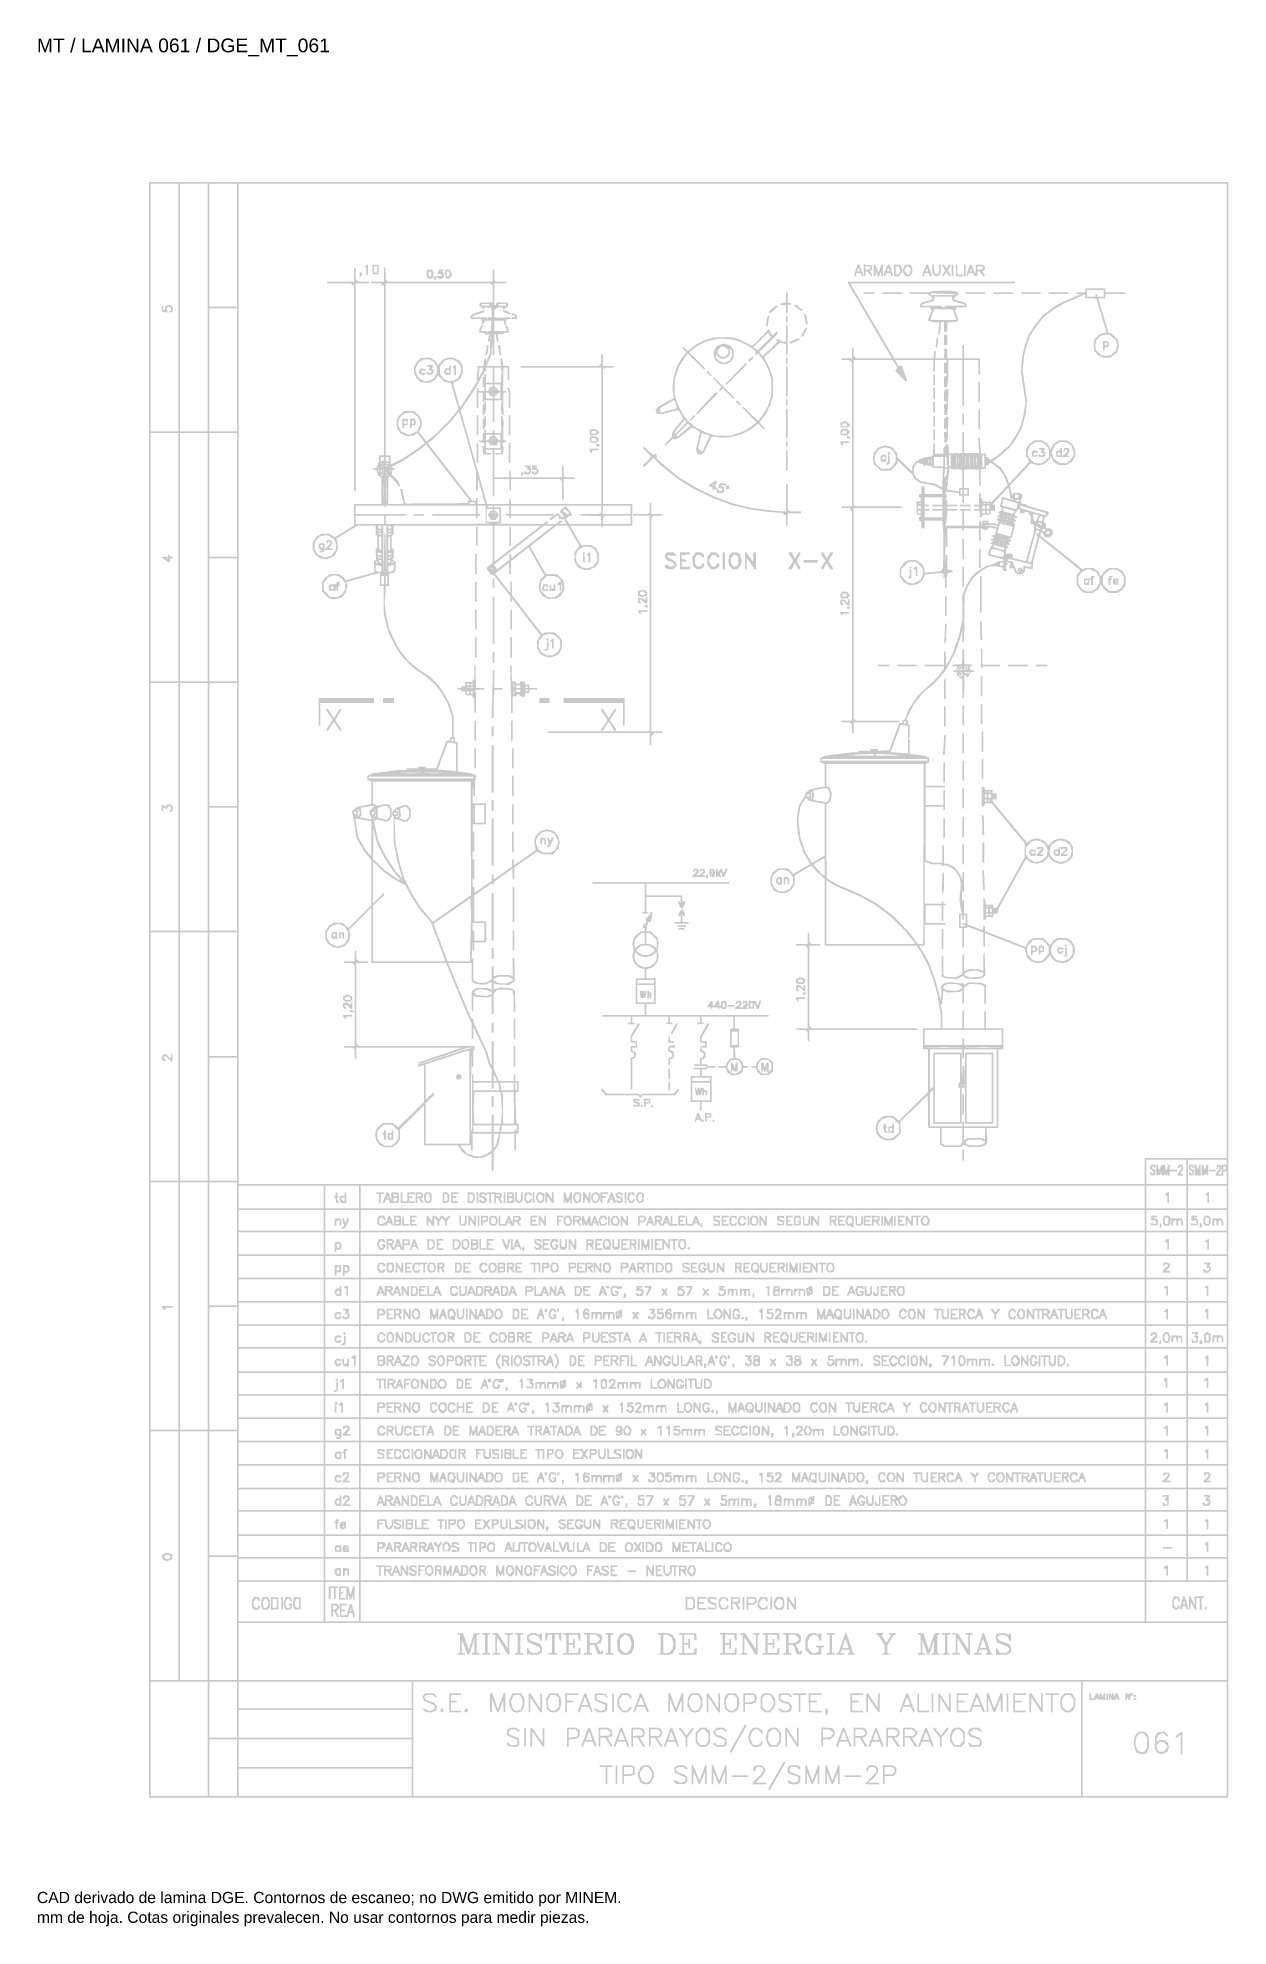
# Model space of a CAD drawing. Header units: millimetres. Extents: x 12 to 193, y 4 to 291.
import ezdxf

# ---------------------------------------------------------------- set-up
doc = ezdxf.new("R2010")
doc.units = ezdxf.units.MM
doc.layers.add('DGE_DATOS', color=7, linetype='Continuous', lineweight=0)
doc.layers.add('DGE_RELLENO', color=7, linetype='Continuous', lineweight=0)
doc.styles.add('DGE_ARIAL', font='arial.ttf')

msp = doc.modelspace()

# ---------------------------------------------------------------- texts
at = {"layer": 'DGE_DATOS', "style": 'DGE_ARIAL'}
for s, height, p in [('MT / LAMINA 061 / DGE_MT_061', 2.1, (12, 289.0389)), ('CAD derivado de lamina DGE. Contornos de escaneo; no DWG emitido por MINEM.', 1.7, (12, 8)), ('mm de hoja. Cotas originales prevalecen. No usar contornos para medir piezas.', 1.7, (12, 5))]:
    msp.add_text(s, height=height, dxfattribs=at).set_placement(p)

# ---------------------------------------------------------------- hatches: boundary and pattern name
at = {"layer": 'DGE_RELLENO'}
h = msp.add_hatch(color=7, dxfattribs=at)
h.paths.add_polyline_path([(29.0407, 146.671), (29.0407, 23.989), (111.0192, 23.989), (192.9977, 23.989), (192.9977, 146.671), (192.9977, 269.353), (111.0192, 269.353), (29.0407, 269.353)], flags=0)
h.paths.add_polyline_path([(33.4857, 250.303), (33.4857, 231.507), (31.3902, 231.507), (29.2947, 231.507), (29.2947, 250.303), (29.2947, 269.099), (31.3902, 269.099), (33.4857, 269.099)], flags=0)
h.paths.add_polyline_path([(37.9307, 250.303), (37.9307, 231.507), (35.8352, 231.507), (33.7397, 231.507), (33.7397, 250.303), (33.7397, 269.099), (35.8352, 269.099), (37.9307, 269.099)], flags=0)
h.paths.add_polyline_path([(42.3757, 259.7645), (42.3757, 250.43), (40.2802, 250.43), (38.1847, 250.43), (38.1847, 259.7645), (38.1847, 269.099), (40.2802, 269.099), (42.3757, 269.099)], flags=0)
h.paths.add_polyline_path([(192.7437, 195.1215), (192.7437, 121.144), (186.5207, 121.144), (180.2977, 121.144), (180.2977, 119.1755), (180.2977, 117.207), (111.4637, 117.207), (42.6297, 117.207), (42.6297, 193.153), (42.6297, 269.099), (117.6867, 269.099), (192.7437, 269.099)], flags=0)
h.paths.add_polyline_path([(42.3757, 240.8415), (42.3757, 231.507), (40.2802, 231.507), (38.1847, 231.507), (38.1847, 240.8415), (38.1847, 250.176), (40.2802, 250.176), (42.3757, 250.176)], flags=0)
h.paths.add_polyline_path([(33.4857, 212.3935), (33.4857, 193.534), (31.3902, 193.534), (29.2947, 193.534), (29.2947, 212.3935), (29.2947, 231.253), (31.3902, 231.253), (33.4857, 231.253)], flags=0)
h.paths.add_polyline_path([(37.9307, 212.3935), (37.9307, 193.534), (35.8352, 193.534), (33.7397, 193.534), (33.7397, 212.3935), (33.7397, 231.253), (35.8352, 231.253), (37.9307, 231.253)], flags=0)
h.paths.add_polyline_path([(42.3757, 221.855), (42.3757, 212.457), (40.2802, 212.457), (38.1847, 212.457), (38.1847, 221.855), (38.1847, 231.253), (40.2802, 231.253), (42.3757, 231.253)], flags=0)
h.paths.add_polyline_path([(42.3757, 202.8685), (42.3757, 193.534), (40.2802, 193.534), (38.1847, 193.534), (38.1847, 202.8685), (38.1847, 212.203), (40.2802, 212.203), (42.3757, 212.203)], flags=0)
h.paths.add_polyline_path([(33.4857, 174.484), (33.4857, 155.688), (31.3902, 155.688), (29.2947, 155.688), (29.2947, 174.484), (29.2947, 193.28), (31.3902, 193.28), (33.4857, 193.28)], flags=0)
h.paths.add_polyline_path([(37.9307, 174.484), (37.9307, 155.688), (35.8352, 155.688), (33.7397, 155.688), (33.7397, 174.484), (33.7397, 193.28), (35.8352, 193.28), (37.9307, 193.28)], flags=0)
h.paths.add_polyline_path([(42.3757, 183.9455), (42.3757, 174.611), (40.2802, 174.611), (38.1847, 174.611), (38.1847, 183.9455), (38.1847, 193.28), (40.2802, 193.28), (42.3757, 193.28)], flags=0)
h.paths.add_polyline_path([(42.3757, 165.0225), (42.3757, 155.688), (40.2802, 155.688), (38.1847, 155.688), (38.1847, 165.0225), (38.1847, 174.357), (40.2802, 174.357), (42.3757, 174.357)], flags=0)
h.paths.add_polyline_path([(33.4857, 136.5745), (33.4857, 117.715), (31.3902, 117.715), (29.2947, 117.715), (29.2947, 136.5745), (29.2947, 155.434), (31.3902, 155.434), (33.4857, 155.434)], flags=0)
h.paths.add_polyline_path([(37.9307, 136.5745), (37.9307, 117.715), (35.8352, 117.715), (33.7397, 117.715), (33.7397, 136.5745), (33.7397, 155.434), (35.8352, 155.434), (37.9307, 155.434)], flags=0)
h.paths.add_polyline_path([(42.3757, 146.036), (42.3757, 136.638), (40.2802, 136.638), (38.1847, 136.638), (38.1847, 146.036), (38.1847, 155.434), (40.2802, 155.434), (42.3757, 155.434)], flags=0)
h.paths.add_polyline_path([(42.3757, 127.0495), (42.3757, 117.715), (40.2802, 117.715), (38.1847, 117.715), (38.1847, 127.0495), (38.1847, 136.384), (40.2802, 136.384), (42.3757, 136.384)], flags=0)
h.paths.add_polyline_path([(186.6477, 119.0485), (186.6477, 117.207), (183.5997, 117.207), (180.5517, 117.207), (180.5517, 119.0485), (180.5517, 120.89), (183.5997, 120.89), (186.6477, 120.89)], flags=0)
h.paths.add_polyline_path([(192.7437, 120.509), (192.7437, 120.128), (192.3627, 120.128), (191.9817, 120.128), (191.9797, 119.9693), (191.9778, 119.8105), (191.8692, 119.9818), (191.7607, 120.153), (191.5219, 120.1075), (191.2832, 120.0619), (191.2426, 119.7775), (191.202, 119.493), (191.3285, 119.493), (191.455, 119.493), (191.4991, 119.7153), (191.5431, 119.9375), (191.6336, 119.7938), (191.724, 119.6501), (191.4084, 119.1849), (191.0927, 118.7197), (191.0927, 118.5984), (191.0927, 118.477), (191.6642, 118.477), (192.2357, 118.477), (192.2357, 118.7945), (192.2357, 119.112), (192.4897, 119.112), (192.7437, 119.112), (192.7437, 118.1595), (192.7437, 117.207), (189.8227, 117.207), (186.9017, 117.207), (186.9017, 119.0485), (186.9017, 120.89), (189.8227, 120.89), (192.7437, 120.89)], flags=0)
h.paths.add_polyline_path([(192.6167, 119.62), (192.6167, 119.366), (192.4262, 119.366), (192.2357, 119.366), (192.2357, 119.62), (192.2357, 119.874), (192.4262, 119.874), (192.6167, 119.874)], flags=0)
h.paths.add_polyline_path([(191.9817, 119.112), (191.9817, 118.731), (191.708, 118.731), (191.4343, 118.731), (191.6445, 118.9633), (191.8547, 119.1955), (191.8547, 119.3443), (191.8547, 119.493), (191.9182, 119.493), (191.9817, 119.493)], flags=0)
h.paths.add_polyline_path([(33.4857, 98.665), (33.4857, 79.869), (31.3902, 79.869), (29.2947, 79.869), (29.2947, 98.665), (29.2947, 117.461), (31.3902, 117.461), (33.4857, 117.461)], flags=0)
h.paths.add_polyline_path([(37.9307, 98.665), (37.9307, 79.869), (35.8352, 79.869), (33.7397, 79.869), (33.7397, 98.665), (33.7397, 117.461), (35.8352, 117.461), (37.9307, 117.461)], flags=0)
h.paths.add_polyline_path([(42.3757, 108.1265), (42.3757, 98.792), (40.2802, 98.792), (38.1847, 98.792), (38.1847, 108.1265), (38.1847, 117.461), (40.2802, 117.461), (42.3757, 117.461)], flags=0)
h.paths.add_polyline_path([(55.5837, 115.2385), (55.5837, 113.524), (49.1067, 113.524), (42.6297, 113.524), (42.6297, 115.2385), (42.6297, 116.953), (49.1067, 116.953), (55.5837, 116.953)], flags=0)
h.paths.add_polyline_path([(60.9177, 115.2385), (60.9177, 113.524), (58.3777, 113.524), (55.8377, 113.524), (55.8377, 115.2385), (55.8377, 116.953), (58.3777, 116.953), (60.9177, 116.953)], flags=0)
h.paths.add_polyline_path([(180.2977, 115.2385), (180.2977, 113.524), (120.7347, 113.524), (61.1717, 113.524), (61.1717, 115.2385), (61.1717, 116.953), (120.7347, 116.953), (180.2977, 116.953)], flags=0)
h.paths.add_polyline_path([(186.6477, 115.2385), (186.6477, 113.524), (183.5997, 113.524), (180.5517, 113.524), (180.5517, 115.2385), (180.5517, 116.953), (183.5997, 116.953), (186.6477, 116.953)], flags=0)
h.paths.add_polyline_path([(192.7437, 115.2385), (192.7437, 113.524), (189.8227, 113.524), (186.9017, 113.524), (186.9017, 115.2385), (186.9017, 116.953), (189.8227, 116.953), (192.7437, 116.953)], flags=0)
h.paths.add_polyline_path([(55.5837, 111.6825), (55.5837, 110.095), (49.1067, 110.095), (42.6297, 110.095), (42.6297, 111.6825), (42.6297, 113.27), (49.1067, 113.27), (55.5837, 113.27)], flags=0)
h.paths.add_polyline_path([(60.9177, 111.6825), (60.9177, 110.095), (58.3777, 110.095), (55.8377, 110.095), (55.8377, 111.6825), (55.8377, 113.27), (58.3777, 113.27), (60.9177, 113.27)], flags=0)
h.paths.add_polyline_path([(180.2977, 111.6825), (180.2977, 110.095), (120.7347, 110.095), (61.1717, 110.095), (61.1717, 111.6825), (61.1717, 113.27), (120.7347, 113.27), (180.2977, 113.27)], flags=0)
h.paths.add_polyline_path([(186.6477, 111.6825), (186.6477, 110.095), (183.5997, 110.095), (180.5517, 110.095), (180.5517, 111.6825), (180.5517, 113.27), (183.5997, 113.27), (186.6477, 113.27)], flags=0)
h.paths.add_polyline_path([(192.7437, 111.6825), (192.7437, 110.095), (189.8227, 110.095), (186.9017, 110.095), (186.9017, 111.6825), (186.9017, 113.27), (189.8227, 113.27), (192.7437, 113.27)], flags=0)
h.paths.add_polyline_path([(55.5837, 108.19), (55.5837, 106.539), (49.1067, 106.539), (42.6297, 106.539), (42.6297, 108.19), (42.6297, 109.841), (49.1067, 109.841), (55.5837, 109.841)], flags=0)
h.paths.add_polyline_path([(60.9177, 108.19), (60.9177, 106.539), (58.3777, 106.539), (55.8377, 106.539), (55.8377, 108.19), (55.8377, 109.841), (58.3777, 109.841), (60.9177, 109.841)], flags=0)
h.paths.add_polyline_path([(180.2977, 108.19), (180.2977, 106.539), (120.7347, 106.539), (61.1717, 106.539), (61.1717, 108.19), (61.1717, 109.841), (120.7347, 109.841), (180.2977, 109.841)], flags=0)
h.paths.add_polyline_path([(186.6477, 108.19), (186.6477, 106.539), (183.5997, 106.539), (180.5517, 106.539), (180.5517, 108.19), (180.5517, 109.841), (183.5997, 109.841), (186.6477, 109.841)], flags=0)
h.paths.add_polyline_path([(192.7437, 108.19), (192.7437, 106.539), (189.8227, 106.539), (186.9017, 106.539), (186.9017, 108.19), (186.9017, 109.841), (189.8227, 109.841), (192.7437, 109.841)], flags=0)
h.paths.add_polyline_path([(55.5837, 104.634), (55.5837, 102.983), (49.1067, 102.983), (42.6297, 102.983), (42.6297, 104.634), (42.6297, 106.285), (49.1067, 106.285), (55.5837, 106.285)], flags=0)
h.paths.add_polyline_path([(60.9177, 104.634), (60.9177, 102.983), (58.3777, 102.983), (55.8377, 102.983), (55.8377, 104.634), (55.8377, 106.285), (58.3777, 106.285), (60.9177, 106.285)], flags=0)
h.paths.add_polyline_path([(180.2977, 104.634), (180.2977, 102.983), (120.7347, 102.983), (61.1717, 102.983), (61.1717, 104.634), (61.1717, 106.285), (120.7347, 106.285), (180.2977, 106.285)], flags=0)
h.paths.add_polyline_path([(186.6477, 104.634), (186.6477, 102.983), (183.5997, 102.983), (180.5517, 102.983), (180.5517, 104.634), (180.5517, 106.285), (183.5997, 106.285), (186.6477, 106.285)], flags=0)
h.paths.add_polyline_path([(192.7437, 104.634), (192.7437, 102.983), (189.8227, 102.983), (186.9017, 102.983), (186.9017, 104.634), (186.9017, 106.285), (189.8227, 106.285), (192.7437, 106.285)], flags=0)
h.paths.add_polyline_path([(55.5837, 101.078), (55.5837, 99.427), (49.1067, 99.427), (42.6297, 99.427), (42.6297, 101.078), (42.6297, 102.729), (49.1067, 102.729), (55.5837, 102.729)], flags=0)
h.paths.add_polyline_path([(60.9177, 101.078), (60.9177, 99.427), (58.3777, 99.427), (55.8377, 99.427), (55.8377, 101.078), (55.8377, 102.729), (58.3777, 102.729), (60.9177, 102.729)], flags=0)
h.paths.add_polyline_path([(180.2977, 101.078), (180.2977, 99.427), (120.7347, 99.427), (61.1717, 99.427), (61.1717, 101.078), (61.1717, 102.729), (120.7347, 102.729), (180.2977, 102.729)], flags=0)
h.paths.add_polyline_path([(186.6477, 101.078), (186.6477, 99.427), (183.5997, 99.427), (180.5517, 99.427), (180.5517, 101.078), (180.5517, 102.729), (183.5997, 102.729), (186.6477, 102.729)], flags=0)
h.paths.add_polyline_path([(192.7437, 101.078), (192.7437, 99.427), (189.8227, 99.427), (186.9017, 99.427), (186.9017, 101.078), (186.9017, 102.729), (189.8227, 102.729), (192.7437, 102.729)], flags=0)
h.paths.add_polyline_path([(55.5837, 97.522), (55.5837, 95.871), (49.1067, 95.871), (42.6297, 95.871), (42.6297, 97.522), (42.6297, 99.173), (49.1067, 99.173), (55.5837, 99.173)], flags=0)
h.paths.add_polyline_path([(60.9177, 97.522), (60.9177, 95.871), (58.3777, 95.871), (55.8377, 95.871), (55.8377, 97.522), (55.8377, 99.173), (58.3777, 99.173), (60.9177, 99.173)], flags=0)
h.paths.add_polyline_path([(180.2977, 97.522), (180.2977, 95.871), (120.7347, 95.871), (61.1717, 95.871), (61.1717, 97.522), (61.1717, 99.173), (120.7347, 99.173), (180.2977, 99.173)], flags=0)
h.paths.add_polyline_path([(186.6477, 97.522), (186.6477, 95.871), (183.5997, 95.871), (180.5517, 95.871), (180.5517, 97.522), (180.5517, 99.173), (183.5997, 99.173), (186.6477, 99.173)], flags=0)
h.paths.add_polyline_path([(192.7437, 97.522), (192.7437, 95.871), (189.8227, 95.871), (186.9017, 95.871), (186.9017, 97.522), (186.9017, 99.173), (189.8227, 99.173), (192.7437, 99.173)], flags=0)
h.paths.add_polyline_path([(42.3757, 89.2035), (42.3757, 79.869), (40.2802, 79.869), (38.1847, 79.869), (38.1847, 89.2035), (38.1847, 98.538), (40.2802, 98.538), (42.3757, 98.538)], flags=0)
h.paths.add_polyline_path([(55.5837, 94.0295), (55.5837, 92.442), (49.1067, 92.442), (42.6297, 92.442), (42.6297, 94.0295), (42.6297, 95.617), (49.1067, 95.617), (55.5837, 95.617)], flags=0)
h.paths.add_polyline_path([(60.9177, 94.0295), (60.9177, 92.442), (58.3777, 92.442), (55.8377, 92.442), (55.8377, 94.0295), (55.8377, 95.617), (58.3777, 95.617), (60.9177, 95.617)], flags=0)
h.paths.add_polyline_path([(180.2977, 94.0295), (180.2977, 92.442), (120.7347, 92.442), (61.1717, 92.442), (61.1717, 94.0295), (61.1717, 95.617), (120.7347, 95.617), (180.2977, 95.617)], flags=0)
h.paths.add_polyline_path([(186.6477, 94.0295), (186.6477, 92.442), (183.5997, 92.442), (180.5517, 92.442), (180.5517, 94.0295), (180.5517, 95.617), (183.5997, 95.617), (186.6477, 95.617)], flags=0)
h.paths.add_polyline_path([(192.7437, 94.0295), (192.7437, 92.442), (189.8227, 92.442), (186.9017, 92.442), (186.9017, 94.0295), (186.9017, 95.617), (189.8227, 95.617), (192.7437, 95.617)], flags=0)
h.paths.add_polyline_path([(55.5837, 90.4735), (55.5837, 88.759), (49.1067, 88.759), (42.6297, 88.759), (42.6297, 90.4735), (42.6297, 92.188), (49.1067, 92.188), (55.5837, 92.188)], flags=0)
h.paths.add_polyline_path([(60.9177, 90.4735), (60.9177, 88.759), (58.3777, 88.759), (55.8377, 88.759), (55.8377, 90.4735), (55.8377, 92.188), (58.3777, 92.188), (60.9177, 92.188)], flags=0)
h.paths.add_polyline_path([(180.2977, 90.4735), (180.2977, 88.759), (120.7347, 88.759), (61.1717, 88.759), (61.1717, 90.4735), (61.1717, 92.188), (120.7347, 92.188), (180.2977, 92.188)], flags=0)
h.paths.add_polyline_path([(186.6477, 90.4735), (186.6477, 88.759), (183.5997, 88.759), (180.5517, 88.759), (180.5517, 90.4735), (180.5517, 92.188), (183.5997, 92.188), (186.6477, 92.188)], flags=0)
h.paths.add_polyline_path([(192.7437, 90.4735), (192.7437, 88.759), (189.8227, 88.759), (186.9017, 88.759), (186.9017, 90.4735), (186.9017, 92.188), (189.8227, 92.188), (192.7437, 92.188)], flags=0)
h.paths.add_polyline_path([(55.5837, 86.9175), (55.5837, 85.33), (49.1067, 85.33), (42.6297, 85.33), (42.6297, 86.9175), (42.6297, 88.505), (49.1067, 88.505), (55.5837, 88.505)], flags=0)
h.paths.add_polyline_path([(60.9177, 86.9175), (60.9177, 85.33), (58.3777, 85.33), (55.8377, 85.33), (55.8377, 86.9175), (55.8377, 88.505), (58.3777, 88.505), (60.9177, 88.505)], flags=0)
h.paths.add_polyline_path([(180.2977, 86.9175), (180.2977, 85.33), (120.7347, 85.33), (61.1717, 85.33), (61.1717, 86.9175), (61.1717, 88.505), (120.7347, 88.505), (180.2977, 88.505)], flags=0)
h.paths.add_polyline_path([(186.6477, 86.9175), (186.6477, 85.33), (183.5997, 85.33), (180.5517, 85.33), (180.5517, 86.9175), (180.5517, 88.505), (183.5997, 88.505), (186.6477, 88.505)], flags=0)
h.paths.add_polyline_path([(192.7437, 86.9175), (192.7437, 85.33), (189.8227, 85.33), (186.9017, 85.33), (186.9017, 86.9175), (186.9017, 88.505), (189.8227, 88.505), (192.7437, 88.505)], flags=0)
h.paths.add_polyline_path([(55.5837, 83.425), (55.5837, 81.774), (49.1067, 81.774), (42.6297, 81.774), (42.6297, 83.425), (42.6297, 85.076), (49.1067, 85.076), (55.5837, 85.076)], flags=0)
h.paths.add_polyline_path([(60.9177, 83.425), (60.9177, 81.774), (58.3777, 81.774), (55.8377, 81.774), (55.8377, 83.425), (55.8377, 85.076), (58.3777, 85.076), (60.9177, 85.076)], flags=0)
h.paths.add_polyline_path([(180.2977, 83.425), (180.2977, 81.774), (120.7347, 81.774), (61.1717, 81.774), (61.1717, 83.425), (61.1717, 85.076), (120.7347, 85.076), (180.2977, 85.076)], flags=0)
h.paths.add_polyline_path([(186.6477, 83.425), (186.6477, 81.774), (183.5997, 81.774), (180.5517, 81.774), (180.5517, 83.425), (180.5517, 85.076), (183.5997, 85.076), (186.6477, 85.076)], flags=0)
h.paths.add_polyline_path([(192.7437, 83.425), (192.7437, 81.774), (189.8227, 81.774), (186.9017, 81.774), (186.9017, 83.425), (186.9017, 85.076), (189.8227, 85.076), (192.7437, 85.076)], flags=0)
h.paths.add_polyline_path([(55.5837, 79.869), (55.5837, 78.218), (49.1067, 78.218), (42.6297, 78.218), (42.6297, 79.869), (42.6297, 81.52), (49.1067, 81.52), (55.5837, 81.52)], flags=0)
h.paths.add_polyline_path([(60.9177, 79.869), (60.9177, 78.218), (58.3777, 78.218), (55.8377, 78.218), (55.8377, 79.869), (55.8377, 81.52), (58.3777, 81.52), (60.9177, 81.52)], flags=0)
h.paths.add_polyline_path([(180.2977, 79.869), (180.2977, 78.218), (120.7347, 78.218), (61.1717, 78.218), (61.1717, 79.869), (61.1717, 81.52), (120.7347, 81.52), (180.2977, 81.52)], flags=0)
h.paths.add_polyline_path([(186.6477, 79.869), (186.6477, 78.218), (183.5997, 78.218), (180.5517, 78.218), (180.5517, 79.869), (180.5517, 81.52), (183.5997, 81.52), (186.6477, 81.52)], flags=0)
h.paths.add_polyline_path([(192.7437, 79.869), (192.7437, 78.218), (189.8227, 78.218), (186.9017, 78.218), (186.9017, 79.869), (186.9017, 81.52), (189.8227, 81.52), (192.7437, 81.52)], flags=0)
h.paths.add_polyline_path([(33.4857, 60.7555), (33.4857, 41.896), (31.3902, 41.896), (29.2947, 41.896), (29.2947, 60.7555), (29.2947, 79.615), (31.3902, 79.615), (33.4857, 79.615)], flags=0)
h.paths.add_polyline_path([(37.9307, 60.7555), (37.9307, 41.896), (35.8352, 41.896), (33.7397, 41.896), (33.7397, 60.7555), (33.7397, 79.615), (35.8352, 79.615), (37.9307, 79.615)], flags=0)
h.paths.add_polyline_path([(42.3757, 70.217), (42.3757, 60.819), (40.2802, 60.819), (38.1847, 60.819), (38.1847, 70.217), (38.1847, 79.615), (40.2802, 79.615), (42.3757, 79.615)], flags=0)
h.paths.add_polyline_path([(55.5837, 76.313), (55.5837, 74.662), (49.1067, 74.662), (42.6297, 74.662), (42.6297, 76.313), (42.6297, 77.964), (49.1067, 77.964), (55.5837, 77.964)], flags=0)
h.paths.add_polyline_path([(60.9177, 76.313), (60.9177, 74.662), (58.3777, 74.662), (55.8377, 74.662), (55.8377, 76.313), (55.8377, 77.964), (58.3777, 77.964), (60.9177, 77.964)], flags=0)
h.paths.add_polyline_path([(180.2977, 76.313), (180.2977, 74.662), (120.7347, 74.662), (61.1717, 74.662), (61.1717, 76.313), (61.1717, 77.964), (120.7347, 77.964), (180.2977, 77.964)], flags=0)
h.paths.add_polyline_path([(186.6477, 76.313), (186.6477, 74.662), (183.5997, 74.662), (180.5517, 74.662), (180.5517, 76.313), (180.5517, 77.964), (183.5997, 77.964), (186.6477, 77.964)], flags=0)
h.paths.add_polyline_path([(192.7437, 76.313), (192.7437, 74.662), (189.8227, 74.662), (186.9017, 74.662), (186.9017, 76.313), (186.9017, 77.964), (189.8227, 77.964), (192.7437, 77.964)], flags=0)
h.paths.add_polyline_path([(55.5837, 72.757), (55.5837, 71.106), (49.1067, 71.106), (42.6297, 71.106), (42.6297, 72.757), (42.6297, 74.408), (49.1067, 74.408), (55.5837, 74.408)], flags=0)
h.paths.add_polyline_path([(60.9177, 72.757), (60.9177, 71.106), (58.3777, 71.106), (55.8377, 71.106), (55.8377, 72.757), (55.8377, 74.408), (58.3777, 74.408), (60.9177, 74.408)], flags=0)
h.paths.add_polyline_path([(180.2977, 72.757), (180.2977, 71.106), (120.7347, 71.106), (61.1717, 71.106), (61.1717, 72.757), (61.1717, 74.408), (120.7347, 74.408), (180.2977, 74.408)], flags=0)
h.paths.add_polyline_path([(186.6477, 72.757), (186.6477, 71.106), (183.5997, 71.106), (180.5517, 71.106), (180.5517, 72.757), (180.5517, 74.408), (183.5997, 74.408), (186.6477, 74.408)], flags=0)
h.paths.add_polyline_path([(192.7437, 72.757), (192.7437, 71.106), (189.8227, 71.106), (186.9017, 71.106), (186.9017, 72.757), (186.9017, 74.408), (189.8227, 74.408), (192.7437, 74.408)], flags=0)
h.paths.add_polyline_path([(55.5837, 69.2645), (55.5837, 67.677), (49.1067, 67.677), (42.6297, 67.677), (42.6297, 69.2645), (42.6297, 70.852), (49.1067, 70.852), (55.5837, 70.852)], flags=0)
h.paths.add_polyline_path([(60.9177, 69.2645), (60.9177, 67.677), (58.3777, 67.677), (55.8377, 67.677), (55.8377, 69.2645), (55.8377, 70.852), (58.3777, 70.852), (60.9177, 70.852)], flags=0)
h.paths.add_polyline_path([(180.2977, 69.2645), (180.2977, 67.677), (120.7347, 67.677), (61.1717, 67.677), (61.1717, 69.2645), (61.1717, 70.852), (120.7347, 70.852), (180.2977, 70.852)], flags=0)
h.paths.add_polyline_path([(186.6477, 69.2645), (186.6477, 67.677), (183.5997, 67.677), (180.5517, 67.677), (180.5517, 69.2645), (180.5517, 70.852), (183.5997, 70.852), (186.6477, 70.852)], flags=0)
h.paths.add_polyline_path([(192.7437, 69.2645), (192.7437, 67.677), (189.8227, 67.677), (186.9017, 67.677), (186.9017, 69.2645), (186.9017, 70.852), (189.8227, 70.852), (192.7437, 70.852)], flags=0)
h.paths.add_polyline_path([(55.5837, 65.7085), (55.5837, 63.994), (49.1067, 63.994), (42.6297, 63.994), (42.6297, 65.7085), (42.6297, 67.423), (49.1067, 67.423), (55.5837, 67.423)], flags=0)
h.paths.add_polyline_path([(60.9177, 65.7085), (60.9177, 63.994), (58.3777, 63.994), (55.8377, 63.994), (55.8377, 65.7085), (55.8377, 67.423), (58.3777, 67.423), (60.9177, 67.423)], flags=0)
h.paths.add_polyline_path([(180.2977, 65.7085), (180.2977, 63.994), (120.7347, 63.994), (61.1717, 63.994), (61.1717, 65.7085), (61.1717, 67.423), (120.7347, 67.423), (180.2977, 67.423)], flags=0)
h.paths.add_polyline_path([(186.6477, 65.7085), (186.6477, 63.994), (183.5997, 63.994), (180.5517, 63.994), (180.5517, 65.7085), (180.5517, 67.423), (183.5997, 67.423), (186.6477, 67.423)], flags=0)
h.paths.add_polyline_path([(192.7437, 65.7085), (192.7437, 63.994), (189.8227, 63.994), (186.9017, 63.994), (186.9017, 65.7085), (186.9017, 67.423), (189.8227, 67.423), (192.7437, 67.423)], flags=0)
h.paths.add_polyline_path([(55.5837, 62.1525), (55.5837, 60.565), (49.1067, 60.565), (42.6297, 60.565), (42.6297, 62.1525), (42.6297, 63.74), (49.1067, 63.74), (55.5837, 63.74)], flags=0)
h.paths.add_polyline_path([(60.9177, 62.1525), (60.9177, 60.565), (58.3777, 60.565), (55.8377, 60.565), (55.8377, 62.1525), (55.8377, 63.74), (58.3777, 63.74), (60.9177, 63.74)], flags=0)
h.paths.add_polyline_path([(180.2977, 62.1525), (180.2977, 60.565), (120.7347, 60.565), (61.1717, 60.565), (61.1717, 62.1525), (61.1717, 63.74), (120.7347, 63.74), (180.2977, 63.74)], flags=0)
h.paths.add_polyline_path([(186.6477, 62.1525), (186.6477, 60.565), (183.5997, 60.565), (180.5517, 60.565), (180.5517, 62.1525), (180.5517, 63.74), (183.5997, 63.74), (186.6477, 63.74)], flags=0)
h.paths.add_polyline_path([(192.7437, 62.1525), (192.7437, 60.565), (189.8227, 60.565), (186.9017, 60.565), (186.9017, 62.1525), (186.9017, 63.74), (189.8227, 63.74), (192.7437, 63.74)], flags=0)
h.paths.add_polyline_path([(42.3757, 51.2305), (42.3757, 41.896), (40.2802, 41.896), (38.1847, 41.896), (38.1847, 51.2305), (38.1847, 60.565), (40.2802, 60.565), (42.3757, 60.565)], flags=0)
h.paths.add_polyline_path([(55.5837, 58.66), (55.5837, 57.009), (49.1067, 57.009), (42.6297, 57.009), (42.6297, 58.66), (42.6297, 60.311), (49.1067, 60.311), (55.5837, 60.311)], flags=0)
h.paths.add_polyline_path([(60.9177, 58.66), (60.9177, 57.009), (58.3777, 57.009), (55.8377, 57.009), (55.8377, 58.66), (55.8377, 60.311), (58.3777, 60.311), (60.9177, 60.311)], flags=0)
h.paths.add_polyline_path([(180.2977, 58.66), (180.2977, 57.009), (120.7347, 57.009), (61.1717, 57.009), (61.1717, 58.66), (61.1717, 60.311), (120.7347, 60.311), (180.2977, 60.311)], flags=0)
h.paths.add_polyline_path([(186.6477, 58.66), (186.6477, 57.009), (183.5997, 57.009), (180.5517, 57.009), (180.5517, 58.66), (180.5517, 60.311), (183.5997, 60.311), (186.6477, 60.311)], flags=0)
h.paths.add_polyline_path([(192.7437, 58.66), (192.7437, 57.009), (189.8227, 57.009), (186.9017, 57.009), (186.9017, 58.66), (186.9017, 60.311), (189.8227, 60.311), (192.7437, 60.311)], flags=0)
h.paths.add_polyline_path([(55.5837, 53.7705), (55.5837, 50.786), (49.1067, 50.786), (42.6297, 50.786), (42.6297, 53.7705), (42.6297, 56.755), (49.1067, 56.755), (55.5837, 56.755)], flags=0)
h.paths.add_polyline_path([(60.9177, 53.7705), (60.9177, 50.786), (58.3777, 50.786), (55.8377, 50.786), (55.8377, 53.7705), (55.8377, 56.755), (58.3777, 56.755), (60.9177, 56.755)], flags=0)
h.paths.add_polyline_path([(180.2977, 53.7705), (180.2977, 50.786), (120.7347, 50.786), (61.1717, 50.786), (61.1717, 53.7705), (61.1717, 56.755), (120.7347, 56.755), (180.2977, 56.755)], flags=0)
h.paths.add_polyline_path([(192.7437, 53.7705), (192.7437, 50.786), (186.6477, 50.786), (180.5517, 50.786), (180.5517, 53.7705), (180.5517, 56.755), (186.6477, 56.755), (192.7437, 56.755)], flags=0)
h.paths.add_polyline_path([(192.7437, 46.214), (192.7437, 41.896), (117.6867, 41.896), (42.6297, 41.896), (42.6297, 46.214), (42.6297, 50.532), (117.6867, 50.532), (192.7437, 50.532)], flags=0)
h.paths.add_polyline_path([(37.9307, 32.9425), (37.9307, 24.243), (33.6127, 24.243), (29.2947, 24.243), (29.2947, 32.9425), (29.2947, 41.642), (33.6127, 41.642), (37.9307, 41.642)], flags=0)
h.paths.add_polyline_path([(42.3757, 37.3875), (42.3757, 33.133), (40.2802, 33.133), (38.1847, 33.133), (38.1847, 37.3875), (38.1847, 41.642), (40.2802, 41.642), (42.3757, 41.642)], flags=0)
h.paths.add_polyline_path([(68.9187, 39.61), (68.9187, 37.578), (55.7742, 37.578), (42.6297, 37.578), (42.6297, 39.61), (42.6297, 41.642), (55.7742, 41.642), (68.9187, 41.642)], flags=0)
h.paths.add_polyline_path([(170.6457, 32.9425), (170.6457, 24.243), (119.9092, 24.243), (69.1727, 24.243), (69.1727, 32.9425), (69.1727, 41.642), (119.9092, 41.642), (170.6457, 41.642)], flags=0)
h.paths.add_polyline_path([(192.7437, 32.9425), (192.7437, 24.243), (181.8217, 24.243), (170.8997, 24.243), (170.8997, 32.9425), (170.8997, 41.642), (181.8217, 41.642), (192.7437, 41.642)], flags=0)
h.paths.add_polyline_path([(68.9187, 35.2285), (68.9187, 33.133), (55.7742, 33.133), (42.6297, 33.133), (42.6297, 35.2285), (42.6297, 37.324), (55.7742, 37.324), (68.9187, 37.324)], flags=0)
h.paths.add_polyline_path([(42.3757, 28.561), (42.3757, 24.243), (40.2802, 24.243), (38.1847, 24.243), (38.1847, 28.561), (38.1847, 32.879), (40.2802, 32.879), (42.3757, 32.879)], flags=0)
h.paths.add_polyline_path([(68.9187, 30.7835), (68.9187, 28.688), (55.7742, 28.688), (42.6297, 28.688), (42.6297, 30.7835), (42.6297, 32.879), (55.7742, 32.879), (68.9187, 32.879)], flags=0)
h.paths.add_polyline_path([(68.9187, 26.3385), (68.9187, 24.243), (55.7742, 24.243), (42.6297, 24.243), (42.6297, 26.3385), (42.6297, 28.434), (55.7742, 28.434), (68.9187, 28.434)], flags=0)
h.paths.add_polyline_path([(31.6759, 250.5469), (31.4537, 250.4174), (31.4537, 250.1697), (31.4537, 249.922), (31.3267, 249.922), (31.1997, 249.922), (31.1997, 250.247), (31.1997, 250.572), (31.0727, 250.4935), (30.9457, 250.415), (30.9457, 250.0563), (30.9457, 249.6976), (31.2314, 249.6211), (31.5172, 249.5445), (31.6897, 249.5428), (31.8622, 249.541), (31.7776, 249.8782), (31.6929, 250.2154), (31.8475, 250.311), (32.0021, 250.4065), (32.1724, 250.3412), (32.3427, 250.2758), (32.3427, 250.046), (32.3427, 249.8162), (32.1839, 249.7595), (32.0252, 249.7028), (32.1149, 249.6062), (32.2047, 249.5096), (32.4007, 249.5848), (32.5967, 249.6601), (32.5967, 250.0406), (32.5967, 250.4211), (32.351, 250.5526), (32.1054, 250.684), (32.0018, 250.6802), (31.8982, 250.6763)], flags=0)
h.paths.add_polyline_path([(61.9337, 256.6414), (61.7432, 256.5067), (61.9019, 256.4423), (62.0607, 256.3779), (62.0607, 255.8169), (62.0607, 255.256), (62.1877, 255.256), (62.3147, 255.256), (62.3147, 256.018), (62.3147, 256.78), (62.2194, 256.7781), (62.1242, 256.7761)], flags=0)
h.paths.add_polyline_path([(63.0043, 256.6122), (62.9336, 256.4281), (62.9734, 255.8738), (63.0132, 255.3195), (63.4577, 255.3195), (63.9022, 255.3195), (63.9022, 256.018), (63.9022, 256.7165), (63.4885, 256.7564), (63.0749, 256.7962)], flags=0)
h.paths.add_polyline_path([(63.6876, 256.0498), (63.6482, 255.5735), (63.4577, 255.5735), (63.2672, 255.5735), (63.2278, 256.0498), (63.1883, 256.526), (63.4577, 256.526), (63.727, 256.526)], flags=0)
h.paths.add_polyline_path([(136.3932, 255.9548), (136.1249, 255.1297), (136.2488, 255.0531), (136.3728, 254.9765), (136.4425, 255.2432), (136.5123, 255.51), (136.7995, 255.51), (137.0867, 255.51), (137.286, 255.2243), (137.4853, 254.9385), (137.492, 255.1495), (137.4987, 255.3604), (137.227, 256.0702), (136.9554, 256.78), (136.8084, 256.78), (136.6615, 256.78)], flags=0)
h.paths.add_polyline_path([(136.9887, 255.8593), (136.9907, 255.764), (136.8121, 255.764), (136.6334, 255.764), (136.7027, 256.0288), (136.7719, 256.2935), (136.8793, 256.124), (136.9868, 255.9545)], flags=0)
h.paths.add_polyline_path([(137.6257, 255.969), (137.6257, 255.144), (137.7527, 255.0655), (137.8797, 254.987), (137.8797, 255.3755), (137.8797, 255.764), (138.0292, 255.764), (138.1787, 255.764), (138.532, 255.3513), (138.8853, 254.9385), (138.8905, 255.1325), (138.8957, 255.3265), (138.707, 255.5959), (138.5183, 255.8652), (138.7155, 255.9409), (138.9127, 256.0166), (138.8724, 256.3666), (138.8322, 256.7165), (138.2289, 256.7552), (137.6257, 256.7939)], flags=0)
h.paths.add_polyline_path([(138.6417, 256.3491), (138.6417, 256.1722), (138.4408, 256.0951), (138.2399, 256.018), (138.0598, 256.018), (137.8797, 256.018), (137.8797, 256.272), (137.8797, 256.526), (138.2607, 256.526), (138.6417, 256.526)], flags=0)
h.paths.add_polyline_path([(139.1497, 255.8835), (139.1497, 254.987), (139.2767, 255.0655), (139.4037, 255.144), (139.414, 255.4858), (139.4244, 255.8275), (139.6049, 255.4148), (139.7854, 255.002), (139.8547, 255.002), (139.9239, 255.002), (140.1033, 255.4148), (140.2827, 255.8275), (140.2877, 255.4073), (140.2927, 254.987), (140.4197, 255.0655), (140.5467, 255.144), (140.5467, 255.9726), (140.5467, 256.8012), (140.3959, 256.7509), (140.245, 256.7006), (140.0566, 256.1371), (139.8682, 255.5735), (139.6201, 256.1768), (139.3719, 256.78), (139.2608, 256.78), (139.1497, 256.78)], flags=0)
h.paths.add_polyline_path([(140.9483, 256.0177), (140.6527, 255.2554), (140.7054, 255.0973), (140.7581, 254.9392), (140.9109, 255.2246), (141.0636, 255.51), (141.3681, 255.51), (141.6725, 255.51), (141.7572, 255.2432), (141.8419, 254.9765), (141.9565, 255.091), (142.071, 255.2056), (141.8052, 255.9928), (141.5393, 256.78), (141.3916, 256.78), (141.2439, 256.78)], flags=0)
h.paths.add_polyline_path([(141.4107, 255.7825), (141.2928, 255.7376), (141.2342, 255.7961), (141.1757, 255.8547), (141.2644, 256.0858), (141.3531, 256.317), (141.4408, 256.0722), (141.5286, 255.8275)], flags=0)
h.paths.add_polyline_path([(142.1977, 255.891), (142.1977, 255.002), (142.5209, 255.002), (142.8442, 255.002), (143.1559, 255.3138), (143.4677, 255.6255), (143.4677, 255.9205), (143.4677, 256.2155), (143.27, 256.4978), (143.0723, 256.78), (142.635, 256.78), (142.1977, 256.78)], flags=0)
h.paths.add_polyline_path([(143.0862, 256.2096), (143.2065, 255.8932), (143.1317, 255.6981), (143.0568, 255.503), (142.8261, 255.3795), (142.5954, 255.256), (142.5235, 255.256), (142.4517, 255.256), (142.4517, 255.891), (142.4517, 256.526), (142.7088, 256.526), (142.966, 256.526)], flags=0)
h.paths.add_polyline_path([(143.742, 256.4565), (143.5947, 256.1331), (143.5947, 255.8498), (143.5947, 255.5665), (143.7924, 255.2843), (143.9901, 255.002), (144.2369, 255.002), (144.4837, 255.002), (144.7377, 255.256), (144.9917, 255.51), (144.9917, 255.8994), (144.9917, 256.2887), (144.8602, 256.5344), (144.7287, 256.78), (144.3091, 256.78), (143.8894, 256.78)], flags=0)
h.paths.add_polyline_path([(144.6475, 256.2599), (144.7751, 256.0573), (144.694, 255.7342), (144.6129, 255.411), (144.4215, 255.3376), (144.2302, 255.2642), (144.0214, 255.5828), (143.8126, 255.9014), (143.959, 256.2228), (144.1055, 256.5441), (144.3127, 256.5033), (144.5199, 256.4625)], flags=0)
h.paths.add_polyline_path([(146.8916, 256.1967), (146.6416, 255.6135), (146.5649, 255.3077), (146.4881, 255.002), (146.6203, 255.002), (146.7525, 255.002), (146.8332, 255.256), (146.9138, 255.51), (147.2142, 255.51), (147.5145, 255.51), (147.5952, 255.256), (147.6758, 255.002), (147.7942, 255.002), (147.9127, 255.002), (147.9127, 255.1477), (147.9127, 255.2934), (147.6416, 256.0367), (147.3706, 256.78), (147.2561, 256.78), (147.1416, 256.78)], flags=0)
h.paths.add_polyline_path([(147.4027, 255.8593), (147.4047, 255.764), (147.2261, 255.764), (147.0474, 255.764), (147.1167, 256.0288), (147.1859, 256.2935), (147.2933, 256.124), (147.4008, 255.9545)], flags=0)
h.paths.add_polyline_path([(148.0397, 256.0845), (148.0397, 255.3889), (148.3572, 255.1808), (148.6747, 254.9728), (148.9922, 255.1808), (149.3097, 255.3889), (149.3097, 256.0845), (149.3097, 256.78), (149.1827, 256.78), (149.0557, 256.78), (149.0537, 256.2403), (149.0518, 255.7005), (148.9433, 255.5293), (148.8347, 255.358), (148.5959, 255.4035), (148.3572, 255.4489), (148.3188, 256.1145), (148.2804, 256.78), (148.16, 256.78), (148.0397, 256.78)], flags=0)
h.paths.add_polyline_path([(149.5889, 256.6848), (149.6353, 256.5895), (149.808, 256.2455), (149.9807, 255.9014), (149.7722, 255.5832), (149.5637, 255.265), (149.5637, 255.1335), (149.5637, 255.002), (149.6692, 255.002), (149.7747, 255.002), (149.951, 255.3315), (150.1274, 255.6609), (150.401, 255.3177), (150.6747, 254.9745), (150.7622, 255.1161), (150.8497, 255.2578), (150.5984, 255.6107), (150.3471, 255.9637), (150.5875, 256.2766), (150.828, 256.5895), (150.8308, 256.6848), (150.8337, 256.78), (150.6517, 256.78), (150.4698, 256.78), (150.3892, 256.526), (150.3085, 256.272), (150.2207, 256.272), (150.1328, 256.272), (149.9741, 256.526), (149.8155, 256.78), (149.679, 256.78), (149.5425, 256.78)], flags=0)
h.paths.add_polyline_path([(150.9607, 255.962), (150.9607, 255.144), (151.0877, 255.0655), (151.2147, 254.987), (151.2147, 255.8835), (151.2147, 256.78), (151.0877, 256.78), (150.9607, 256.78)], flags=0)
h.paths.add_polyline_path([(151.6216, 255.9228), (151.6592, 255.0655), (152.0881, 255.0245), (152.517, 254.9835), (152.6532, 255.1198), (152.7895, 255.256), (152.3196, 255.256), (151.8497, 255.256), (151.8497, 256.018), (151.8497, 256.78), (151.7169, 256.78), (151.5841, 256.78)], flags=0)
h.paths.add_polyline_path([(152.8657, 255.8835), (152.8657, 254.987), (152.9927, 255.0655), (153.1197, 255.144), (153.1197, 255.962), (153.1197, 256.78), (152.9927, 256.78), (152.8657, 256.78)], flags=0)
h.paths.add_polyline_path([(153.6933, 256.6318), (153.6319, 256.4625), (153.4393, 255.9068), (153.2467, 255.3511), (153.2533, 255.1448), (153.26, 254.9385), (153.4593, 255.2243), (153.6586, 255.51), (153.9521, 255.51), (154.2455, 255.51), (154.3175, 255.2832), (154.3895, 255.0565), (154.6436, 255.0565), (154.8977, 255.0565), (154.8977, 255.4102), (154.8977, 255.764), (155.0795, 255.764), (155.2614, 255.764), (155.5337, 255.3815), (155.8061, 254.999), (155.9303, 255.0758), (156.0545, 255.1525), (155.8517, 255.462), (155.6489, 255.7714), (155.8448, 255.9673), (156.0407, 256.1632), (156.0407, 256.3192), (156.0407, 256.4752), (155.8883, 256.6276), (155.7359, 256.78), (155.1961, 256.78), (154.6563, 256.78), (154.6183, 256.0498), (154.5802, 255.3195), (154.3146, 256.0113), (154.0491, 256.703), (153.902, 256.7521), (153.7548, 256.8011)], flags=0)
h.paths.add_polyline_path([(155.7192, 256.4054), (155.7938, 256.2848), (155.5446, 256.1514), (155.2954, 256.018), (155.0965, 256.018), (154.8977, 256.018), (154.8977, 256.272), (154.8977, 256.526), (155.2712, 256.526), (155.6447, 256.526)], flags=0)
h.paths.add_polyline_path([(153.9967, 255.7825), (153.8658, 255.7376), (153.7975, 255.8058), (153.7292, 255.8741), (153.8213, 256.0231), (153.9134, 256.1721), (154.0205, 255.9998), (154.1275, 255.8275)], flags=0)
h.paths.add_polyline_path([(64.7277, 255.3195), (64.7277, 254.24), (63.7117, 254.24), (62.6957, 254.24), (62.6957, 254.113), (62.6957, 253.986), (63.5076, 253.986), (64.3195, 253.986), (64.3957, 253.7875), (64.4719, 253.5889), (64.5998, 253.668), (64.7277, 253.747), (64.7277, 240.7855), (64.7277, 227.824), (64.3467, 227.824), (63.9657, 227.824), (63.9657, 227.3587), (63.9657, 226.8934), (63.7507, 226.4062), (63.5358, 225.919), (63.3062, 225.919), (63.0767, 225.919), (63.0767, 225.792), (63.0767, 225.665), (63.3052, 225.665), (63.5336, 225.665), (63.6963, 225.2153), (63.8589, 224.7655), (64.1028, 224.6132), (64.3467, 224.4609), (64.3467, 222.4595), (64.3467, 220.458), (62.2512, 220.458), (60.1557, 220.458), (60.1557, 218.8177), (60.1557, 217.1773), (58.7269, 216.2922), (57.2982, 215.407), (56.8627, 215.6709), (56.4272, 215.9349), (55.8467, 215.9328), (55.2662, 215.9307), (54.8657, 215.7209), (54.4652, 215.5112), (54.1883, 215.0632), (53.9115, 214.6153), (53.9115, 214.0583), (53.9115, 213.5013), (54.1107, 213.1162), (54.3098, 212.731), (54.6744, 212.4715), (55.0389, 212.2119), (55.5482, 212.1305), (56.0575, 212.049), (56.651, 212.3116), (57.2446, 212.5741), (57.5078, 213.1693), (57.7711, 213.7644), (57.7, 214.222), (57.6289, 214.6795), (57.5549, 214.9335), (57.4809, 215.1875), (59.0735, 216.1648), (60.6661, 217.1421), (62.0619, 217.1459), (63.4577, 217.1497), (63.4577, 216.4619), (63.4577, 215.774), (63.5847, 215.6955), (63.7117, 215.617), (63.7117, 214.672), (63.7117, 213.727), (63.5703, 213.727), (63.429, 213.727), (63.4791, 212.841), (63.5291, 211.9549), (63.356, 211.8884), (63.1828, 211.822), (63.225, 210.9501), (63.2672, 210.0783), (61.1125, 209.4778), (58.9579, 208.8774), (58.763, 209.1115), (58.5682, 209.3456), (58.1872, 209.5936), (57.8062, 209.8416), (57.1502, 209.8335), (56.4943, 209.8255), (56.137, 209.5444), (55.7797, 209.2634), (55.5555, 208.9235), (55.3313, 208.5835), (55.3305, 207.8686), (55.3297, 207.1537), (55.8207, 206.6477), (56.3118, 206.1416), (56.7713, 206.0554), (57.2309, 205.9692), (57.7238, 206.1019), (58.2167, 206.2347), (58.5508, 206.5688), (58.885, 206.903), (59.0201, 207.4047), (59.1552, 207.9063), (59.0789, 208.2537), (59.0026, 208.601), (61.3889, 209.262), (63.7752, 209.9229), (63.9657, 209.9203), (64.1562, 209.9176), (64.1144, 208.9648), (64.0726, 208.012), (64.3789, 208.012), (64.6852, 208.012), (64.6813, 205.9483), (64.6775, 203.8845), (64.9039, 202.873), (65.1302, 201.8614), (65.3242, 201.2855), (65.5182, 200.7095), (66.0151, 199.7103), (66.512, 198.711), (66.9698, 198.0213), (67.4277, 197.3315), (68.3651, 196.394), (69.3026, 195.4566), (70.2219, 194.8519), (71.1412, 194.2471), (71.8397, 193.6169), (72.5382, 192.9867), (73.0237, 192.3396), (73.5092, 191.6925), (73.9468, 190.9141), (74.3844, 190.1357), (74.7073, 189.1996), (75.0303, 188.2635), (75.0542, 186.6867), (75.0782, 185.1099), (74.9194, 185.0569), (74.7607, 185.0039), (74.7607, 184.8208), (74.7607, 184.6377), (74.4664, 184.5259), (74.1721, 184.414), (73.4186, 182.3708), (72.6652, 180.3277), (71.8714, 180.3269), (71.0777, 180.326), (71.0777, 180.453), (71.0777, 180.58), (70.5062, 180.58), (69.9347, 180.58), (69.9347, 180.453), (69.9347, 180.326), (69.0457, 180.326), (68.1567, 180.326), (68.1567, 180.199), (68.1567, 180.072), (67.5534, 180.0718), (66.9502, 180.0715), (64.9328, 179.8122), (62.9154, 179.5528), (62.5515, 179.3647), (62.1877, 179.1765), (62.1877, 178.8826), (62.1877, 178.5888), (62.5052, 178.4441), (62.8227, 178.2995), (62.8227, 176.5923), (62.8227, 174.8852), (62.4734, 174.8164), (62.1242, 174.7476), (61.3622, 174.6053), (60.6002, 174.4629), (60.2283, 174.1426), (59.8564, 173.8223), (59.9977, 173.1054), (60.139, 172.3885), (60.3563, 171.0244), (60.5735, 169.6603), (61.179, 168.6423), (61.7846, 167.6242), (62.3036, 167.0042), (62.8227, 166.3843), (62.8227, 162.9745), (62.8227, 159.5648), (61.0882, 157.827), (59.3537, 156.0892), (58.8617, 156.4845), (58.3698, 156.8799), (57.7705, 156.8778), (57.1712, 156.8757), (56.7707, 156.6659), (56.3702, 156.4562), (56.0933, 156.0082), (55.8165, 155.5603), (55.8165, 155.0033), (55.8165, 154.4463), (56.0157, 154.0612), (56.2148, 153.676), (56.5703, 153.4229), (56.9257, 153.1698), (57.3894, 153.0829), (57.8531, 152.9959), (58.3017, 153.1439), (58.7504, 153.292), (59.0687, 153.6703), (59.387, 154.0486), (59.5156, 154.5261), (59.6441, 155.0035), (59.5325, 155.3928), (59.4208, 155.7822), (61.1217, 157.4796), (62.8227, 159.177), (62.8227, 154.956), (62.8227, 150.735), (68.5059, 150.732), (74.1892, 150.729), (75.5227, 147.4643), (76.8562, 144.1996), (77.4594, 142.8714), (78.0627, 141.5432), (78.0627, 140.3531), (78.0627, 139.163), (78.1897, 139.2415), (78.3167, 139.32), (78.3176, 140.1698), (78.3186, 141.0195), (79.2206, 139.1145), (80.1226, 137.2095), (80.3667, 136.3393), (80.6108, 135.4691), (80.8607, 134.9791), (81.1107, 134.4891), (81.1107, 133.6586), (81.1107, 132.828), (79.7137, 132.828), (78.3167, 132.828), (78.3167, 133.336), (78.3167, 133.844), (78.1995, 133.844), (78.0823, 133.844), (78.0859, 129.6452), (78.0894, 125.4465), (78.0126, 125.3696), (77.9357, 125.2927), (77.9624, 131.4416), (77.9892, 137.5905), (78.0304, 136.2888), (78.0716, 134.987), (78.1941, 134.987), (78.3167, 134.987), (78.3167, 136.2464), (78.3167, 137.5059), (78.4754, 137.5703), (78.6342, 137.6347), (78.4437, 137.7694), (78.2532, 137.9041), (78.4119, 137.9061), (78.5707, 137.908), (78.5707, 138.029), (78.5707, 138.15), (69.7325, 138.1586), (60.8944, 138.1672), (60.7155, 138.346), (60.5367, 138.5249), (60.5367, 144.63), (60.5367, 150.735), (61.4257, 150.735), (62.3147, 150.735), (62.3147, 150.862), (62.3147, 150.989), (61.6071, 150.989), (60.8995, 150.989), (60.7181, 151.1705), (60.5367, 151.3519), (60.5367, 151.996), (60.5367, 152.64), (60.4097, 152.64), (60.2827, 152.64), (60.2827, 151.8145), (60.2827, 150.989), (59.4572, 150.989), (58.6317, 150.989), (58.6317, 150.862), (58.6317, 150.735), (59.2757, 150.735), (59.9198, 150.735), (60.1012, 150.5536), (60.2827, 150.3722), (60.2827, 144.2671), (60.2827, 138.162), (59.4572, 138.162), (58.6317, 138.162), (58.6317, 138.035), (58.6317, 137.908), (59.3048, 137.908), (59.9779, 137.908), (60.1303, 137.7556), (60.2827, 137.6032), (60.2827, 136.9376), (60.2827, 136.272), (60.4097, 136.1935), (60.5367, 136.115), (60.5367, 137.0115), (60.5367, 137.908), (68.5694, 137.898), (76.6022, 137.888), (73.3002, 136.7769), (69.9982, 135.6659), (69.9563, 135.309), (69.9144, 134.9521), (70.0833, 135.0156), (70.2522, 135.0792), (70.5379, 135.1687), (70.8237, 135.2581), (70.8237, 132.4858), (70.8237, 129.7135), (68.8687, 127.7615), (66.9136, 125.8095), (66.4754, 126.1438), (66.0372, 126.478), (65.2749, 126.478), (64.5126, 126.478), (64.0545, 126.0331), (63.5964, 125.5882), (63.4755, 125.1503), (63.3546, 124.7125), (63.4508, 124.2861), (63.547, 123.8596), (63.7752, 123.5113), (64.0034, 123.163), (64.3973, 122.9567), (64.7912, 122.7504), (65.3723, 122.7483), (65.9534, 122.7462), (66.3398, 123.0213), (66.7261, 123.2965), (66.955, 123.6457), (67.1838, 123.995), (67.1721, 124.7717), (67.1603, 125.5484), (68.992, 127.3768), (70.8237, 129.2052), (70.8237, 126.1271), (70.8237, 123.049), (73.3972, 123.049), (75.9707, 123.049), (76.2675, 122.5689), (76.5642, 122.0887), (77.0107, 121.796), (77.4572, 121.5033), (77.9664, 121.3237), (78.4756, 121.144), (79.0767, 121.144), (79.6779, 121.144), (80.3943, 121.5054), (81.1107, 121.8667), (81.1107, 120.5529), (81.1107, 119.239), (81.2377, 119.239), (81.3647, 119.239), (81.3647, 120.6449), (81.3647, 122.0508), (81.7391, 122.595), (82.1136, 123.1393), (82.2691, 123.9832), (82.4246, 124.827), (83.4821, 124.827), (84.5397, 124.827), (84.5397, 123.5495), (84.5397, 122.272), (84.6667, 122.3505), (84.7937, 122.429), (84.7937, 123.628), (84.7937, 124.827), (84.9842, 124.827), (85.1747, 124.827), (85.1747, 125.589), (85.1747, 126.351), (85.0028, 126.351), (84.8309, 126.351), (84.7627, 128.5177), (84.6945, 130.6844), (84.7589, 130.9307), (84.8233, 131.177), (84.999, 131.177), (85.1747, 131.177), (85.1747, 132.0025), (85.1747, 132.828), (84.9207, 132.828), (84.6667, 132.828), (84.6667, 133.336), (84.6667, 133.844), (84.5397, 133.844), (84.4127, 133.844), (84.4127, 133.336), (84.4127, 132.828), (83.3014, 132.8297), (82.1902, 132.8313), (81.7774, 133.814), (81.3647, 134.7966), (81.3647, 136.8603), (81.3647, 138.924), (81.2377, 138.924), (81.1107, 138.924), (81.1068, 137.0508), (81.1029, 135.1775), (80.9935, 135.368), (80.884, 135.5585), (80.6581, 136.384), (80.4322, 137.2095), (79.3744, 139.4764), (78.3167, 141.7433), (78.3167, 142.0557), (78.3167, 142.368), (78.1996, 142.2957), (78.0825, 142.2233), (77.7419, 142.9549), (77.4014, 143.6865), (76.0032, 147.052), (74.6051, 150.4175), (74.5423, 150.5763), (74.4795, 150.735), (76.2711, 150.735), (78.0627, 150.735), (78.0627, 149.341), (78.0627, 147.9469), (78.3484, 147.768), (78.6342, 147.5892), (79.2803, 147.5095), (79.9264, 147.4297), (80.471, 147.6219), (81.0156, 147.814), (81.0631, 147.814), (81.1107, 147.814), (81.1107, 147.2381), (81.1107, 146.6621), (80.8255, 146.8147), (80.5403, 146.9674), (79.6468, 146.9674), (78.7533, 146.9674), (78.408, 146.7411), (78.0627, 146.5148), (78.0627, 145.0129), (78.0627, 143.511), (78.1897, 143.4325), (78.3167, 143.354), (78.3167, 144.5816), (78.3167, 145.8092), (78.5389, 145.7118), (78.7612, 145.6144), (79.6658, 145.5582), (80.5705, 145.5019), (80.8406, 145.6464), (81.1107, 145.791), (81.1107, 144.3895), (81.1107, 142.988), (81.2377, 142.988), (81.3647, 142.988), (81.3647, 144.5534), (81.3647, 146.1187), (81.688, 146.4225), (82.0113, 146.7262), (82.9209, 146.6988), (83.8304, 146.6714), (84.0429, 146.604), (84.2554, 146.5365), (84.334, 146.1434), (84.4127, 145.7503), (84.4127, 144.5596), (84.4127, 143.369), (84.5527, 143.369), (84.6928, 143.369), (84.648, 144.9668), (84.6032, 146.5646), (84.3817, 146.7265), (84.1602, 146.8884), (83.2739, 146.9708), (82.3876, 147.0532), (81.8761, 146.8769), (81.3647, 146.7007), (81.3647, 147.2075), (81.3647, 147.7142), (81.5869, 147.6161), (81.8092, 147.518), (82.7617, 147.4648), (83.7142, 147.4117), (84.1587, 147.7132), (84.6032, 148.0146), (84.5926, 148.2318), (84.582, 148.449), (84.5608, 149.973), (84.5397, 151.497), (84.4127, 151.497), (84.2857, 151.497), (84.2857, 150.1032), (84.2857, 148.7093), (83.9599, 148.8332), (83.6341, 148.957), (82.9113, 148.957), (82.1885, 148.957), (81.7766, 148.8389), (81.3647, 148.7208), (81.3647, 149.4739), (81.3647, 150.227), (81.2377, 150.227), (81.1107, 150.227), (81.1107, 149.2942), (81.1107, 148.3614), (80.8884, 148.1692), (80.6662, 147.977), (80.2561, 147.8396), (79.8461, 147.7021), (79.3671, 147.7682), (78.8882, 147.8343), (78.6024, 147.9726), (78.3167, 148.1109), (78.3167, 149.8115), (78.3167, 151.512), (78.1897, 151.4335), (78.0627, 151.355), (78.0862, 152.6643), (78.1097, 153.9735), (78.1563, 153.3068), (78.2029, 152.64), (78.3233, 152.64), (78.4437, 152.64), (78.4437, 153.275), (78.4437, 153.91), (79.3644, 153.9102), (80.2852, 153.9103), (80.2852, 155.4978), (80.2852, 157.0852), (79.3644, 157.0851), (78.4437, 157.085), (78.4437, 159.0442), (78.4437, 161.0034), (79.7128, 161.8981), (80.982, 162.7927), (81.1733, 162.7193), (81.3647, 162.6458), (81.3647, 162.8404), (81.3647, 163.0349), (82.7934, 164.0431), (84.2222, 165.0513), (84.2597, 164.2431), (84.2973, 163.435), (84.4185, 163.435), (84.5397, 163.435), (84.5433, 164.3558), (84.547, 165.2765), (86.2699, 166.469), (87.9928, 167.6616), (88.4295, 167.4533), (88.8663, 167.245), (89.6197, 167.245), (90.3732, 167.245), (90.8094, 167.6812), (91.2455, 168.1173), (91.3302, 168.6185), (91.4149, 169.1197), (91.3276, 169.5847), (91.2404, 170.0498), (90.8679, 170.4223), (90.4953, 170.7948), (89.994, 170.9298), (89.4927, 171.0648), (88.9913, 170.9298), (88.49, 170.7948), (88.1072, 170.412), (87.7243, 170.0291), (87.6405, 169.5825), (87.5567, 169.1358), (87.6335, 168.7302), (87.7103, 168.3245), (87.7442, 168.1083), (87.7782, 167.892), (86.1272, 166.7342), (84.4762, 165.5764), (84.4367, 166.0297), (84.3973, 166.483), (84.278, 166.483), (84.1587, 166.483), (84.1587, 165.9198), (84.1587, 165.3565), (82.7934, 164.4078), (81.4282, 163.459), (81.3884, 163.828), (81.3486, 164.197), (81.2296, 164.197), (81.1107, 164.197), (81.1107, 163.7132), (81.1107, 163.2293), (79.7772, 162.3099), (78.4437, 161.3905), (78.4437, 161.8413), (78.4437, 162.292), (78.3167, 162.292), (78.1897, 162.292), (78.1897, 162.9345), (78.1897, 163.577), (78.3167, 163.4985), (78.4437, 163.42), (78.4437, 164.9515), (78.4437, 166.483), (78.3167, 166.483), (78.1897, 166.483), (78.1897, 167.1255), (78.1897, 167.768), (78.3167, 167.6895), (78.4437, 167.611), (78.4437, 169.1425), (78.4437, 170.674), (78.3167, 170.674), (78.1897, 170.674), (78.1897, 171.2455), (78.1897, 171.817), (79.2057, 171.817), (80.2217, 171.817), (80.2217, 173.4045), (80.2217, 174.992), (79.2057, 174.992), (78.1897, 174.992), (78.2158, 176.6748), (78.2419, 178.3575), (78.2842, 177.2463), (78.3266, 176.135), (78.4486, 176.135), (78.5707, 176.135), (78.5707, 177.1333), (78.5707, 178.1316), (78.6485, 178.6995), (78.7263, 179.2673), (78.3628, 179.4146), (77.9992, 179.5619), (77.1102, 179.6874), (76.2212, 179.813), (76.0624, 179.8155), (75.9037, 179.818), (75.9037, 182.0269), (75.9037, 184.2358), (75.7132, 184.309), (75.5227, 184.3821), (75.5227, 184.7035), (75.5227, 185.025), (75.4274, 185.0251), (75.3322, 185.0253), (75.3174, 186.6564), (75.3025, 188.2874), (75.014, 189.1645), (74.7254, 190.0415), (74.4079, 190.6765), (74.0905, 191.3115), (73.5753, 192.0735), (73.0601, 192.8355), (72.4298, 193.504), (71.7995, 194.1725), (70.8988, 194.761), (69.9982, 195.3495), (69.2272, 195.9975), (68.4562, 196.6455), (67.7296, 197.5345), (67.003, 198.4235), (66.2552, 199.9475), (65.5074, 201.4715), (65.2572, 202.678), (65.0069, 203.8845), (64.9196, 204.6307), (64.8324, 205.377), (64.9222, 206.6945), (65.012, 208.012), (65.2508, 208.012), (65.4897, 208.012), (65.4897, 208.9504), (65.4897, 209.8888), (65.9219, 209.9698), (66.3541, 210.0509), (66.4299, 210.2484), (66.5057, 210.4458), (66.5057, 211.0632), (66.5057, 211.6806), (66.2525, 211.858), (65.9993, 212.0353), (66.0902, 212.1262), (66.181, 212.2171), (66.2006, 212.9186), (66.2201, 213.6201), (66.0454, 213.6872), (65.8707, 213.7542), (65.8707, 214.6776), (65.8707, 215.6009), (66.0515, 215.751), (66.2324, 215.9011), (66.2044, 216.5286), (66.1765, 217.156), (73.7071, 217.156), (81.2377, 217.156), (81.2377, 214.3303), (81.2377, 211.5045), (80.7932, 211.1499), (80.3487, 210.7952), (80.3487, 210.6602), (80.3487, 210.5252), (80.6825, 210.1259), (81.0164, 209.7265), (81.2429, 209.663), (81.4694, 209.5995), (82.687, 208.0284), (83.9047, 206.4573), (83.9047, 206.0282), (83.9047, 205.599), (84.0317, 205.599), (84.1587, 205.599), (84.1587, 205.8611), (84.1587, 206.1232), (86.2069, 203.4799), (88.2552, 200.8365), (88.3722, 200.689), (88.4892, 200.5414), (88.2289, 200.0559), (87.9687, 199.5703), (87.9687, 199.0871), (87.9687, 198.6039), (88.2132, 198.1245), (88.4578, 197.6451), (88.9794, 197.4099), (89.501, 197.1747), (89.8737, 197.1747), (90.2463, 197.1747), (90.7679, 197.4099), (91.2895, 197.6451), (91.5341, 198.1245), (91.7787, 198.6039), (91.7778, 199.1487), (91.777, 199.6935), (91.5528, 200.0335), (91.3286, 200.3734), (90.9669, 200.6579), (90.6053, 200.9424), (89.8652, 200.9424), (89.1252, 200.9424), (88.9538, 200.8001), (88.7824, 200.6579), (86.4706, 203.6421), (84.1587, 206.6264), (84.1587, 207.6367), (84.1587, 208.647), (84.0317, 208.647), (83.9047, 208.647), (83.9047, 207.8118), (83.9047, 206.9765), (83.6128, 207.3355), (83.321, 207.6945), (82.4693, 208.7977), (81.6175, 209.9009), (82.6658, 210.7223), (83.7142, 211.5437), (83.7515, 210.6668), (83.7888, 209.79), (83.9102, 209.79), (84.0317, 209.79), (84.0317, 210.7848), (84.0317, 211.7795), (84.5079, 212.1539), (84.9842, 212.5282), (85.8313, 213.194), (86.6783, 213.8597), (87.8888, 211.7378), (89.0992, 209.6159), (88.7882, 209.305), (88.4773, 208.994), (88.3422, 208.4924), (88.2072, 207.9908), (88.2931, 207.5886), (88.379, 207.1865), (88.572, 206.8545), (88.7651, 206.5225), (89.1606, 206.2881), (89.5562, 206.0537), (90.1912, 206.0537), (90.8262, 206.0537), (91.2182, 206.286), (91.6102, 206.5183), (91.8092, 206.9159), (92.0081, 207.3135), (92.0838, 207.5459), (92.1594, 207.7782), (92.0767, 208.2954), (91.994, 208.8127), (91.5113, 209.2954), (91.0285, 209.7781), (90.1707, 209.8158), (89.3129, 209.8535), (88.1401, 211.8855), (86.9673, 213.9175), (86.9923, 214.0144), (87.0173, 214.1113), (88.9762, 215.6337), (90.9352, 217.156), (91.7914, 217.156), (92.6476, 217.156), (93.5341, 215.6089), (94.4205, 214.0618), (94.0249, 213.5695), (93.6292, 213.0772), (93.6292, 212.4134), (93.6292, 211.7496), (93.9129, 211.2906), (94.1965, 210.8317), (94.7047, 210.6283), (95.2128, 210.425), (95.5511, 210.425), (95.8895, 210.425), (96.4086, 210.6763), (96.9277, 210.9276), (97.1716, 211.3405), (97.4155, 211.7534), (97.4134, 212.3275), (97.4113, 212.9015), (97.1923, 213.3199), (96.9733, 213.7383), (96.5667, 213.9906), (96.1602, 214.243), (95.423, 214.2166), (94.6858, 214.1902), (93.8672, 215.6247), (93.0487, 217.0592), (93.0487, 217.1076), (93.0487, 217.156), (95.3876, 217.156), (97.7265, 217.156), (97.8006, 216.9973), (97.8747, 216.8385), (97.9487, 216.9973), (98.0228, 217.156), (100.2347, 217.156), (102.4467, 217.156), (102.4467, 218.807), (102.4467, 220.458), (100.2242, 220.458), (98.0017, 220.458), (98.0017, 230.6561), (98.0017, 240.8542), (98.1541, 241.0066), (98.3065, 241.159), (98.9086, 241.159), (99.5107, 241.159), (99.5892, 241.286), (99.6677, 241.413), (98.8347, 241.413), (98.0017, 241.413), (98.0017, 242.302), (98.0017, 243.191), (97.8747, 243.191), (97.7477, 243.191), (97.7477, 242.4748), (97.7477, 241.7585), (97.5254, 241.5898), (97.3032, 241.4211), (91.3584, 241.4171), (85.4137, 241.413), (85.4922, 241.286), (85.5707, 241.159), (91.6592, 241.159), (97.7477, 241.159), (97.7477, 230.8085), (97.7477, 220.458), (90.8897, 220.458), (84.0317, 220.458), (84.0317, 220.8315), (84.0317, 221.205), (83.9047, 221.2835), (83.7777, 221.362), (83.7777, 220.91), (83.7777, 220.458), (82.0876, 220.458), (80.3976, 220.458), (78.382, 227.5835), (76.3664, 234.7089), (76.4843, 234.8644), (76.6022, 235.0198), (77.6336, 236.5514), (78.665, 238.083), (79.2138, 239.113), (79.7626, 240.143), (79.8651, 240.143), (79.9677, 240.143), (79.9677, 239.9525), (79.9677, 239.762), (79.8407, 239.762), (79.7137, 239.762), (79.7137, 239.0075), (79.7137, 238.253), (79.8407, 238.1745), (79.9677, 238.096), (79.9677, 237.8495), (79.9677, 237.603), (79.5232, 237.603), (79.0787, 237.603), (79.0787, 237.857), (79.0787, 238.111), (78.9517, 238.111), (78.8247, 238.111), (78.8247, 236.587), (78.8247, 235.063), (78.9517, 235.063), (79.0787, 235.063), (79.0787, 236.206), (79.0787, 237.349), (79.3962, 237.349), (79.7137, 237.349), (79.7137, 236.7758), (79.7137, 236.2026), (79.8724, 235.9337), (80.0312, 235.6648), (79.8724, 235.6073), (79.7137, 235.5499), (79.7137, 234.7349), (79.7137, 233.92), (79.8089, 233.921), (79.9042, 233.922), (80.0629, 234.2638), (80.2217, 234.6057), (80.2217, 235.2788), (80.2217, 235.952), (80.0947, 235.952), (79.9677, 235.952), (79.9677, 236.079), (79.9677, 236.206), (80.6027, 236.206), (81.2377, 236.206), (81.2377, 234.555), (81.2377, 232.904), (81.3647, 232.904), (81.4917, 232.904), (81.4917, 234.555), (81.4917, 236.206), (82.0419, 236.206), (82.5921, 236.206), (82.5346, 235.5134), (82.4772, 234.8208), (82.5617, 234.3704), (82.6462, 233.92), (82.7816, 233.92), (82.9169, 233.92), (82.8828, 234.9678), (82.8487, 236.0155), (82.8687, 236.6823), (82.8887, 237.349), (83.0792, 237.349), (83.2697, 237.349), (83.2697, 237.476), (83.2697, 237.603), (83.0443, 237.603), (82.8189, 237.603), (82.8431, 238.9683), (82.8674, 240.3335), (82.878, 240.7463), (82.8887, 241.159), (83.2062, 241.159), (83.5237, 241.159), (83.5237, 240.2775), (83.5237, 239.396), (83.6507, 239.3175), (83.7777, 239.239), (83.7777, 240.3184), (83.7777, 241.3977), (83.3014, 241.4371), (82.8252, 241.4765), (82.7617, 241.9746), (82.6982, 242.4727), (82.5544, 242.5199), (82.4106, 242.5672), (82.4757, 241.9901), (82.5407, 241.413), (81.4447, 241.413), (80.3487, 241.413), (80.3487, 241.4546), (80.3487, 241.4962), (80.694, 242.3119), (81.0393, 243.1275), (81.1166, 244.207), (81.1939, 245.2865), (81.2158, 244.1753), (81.2377, 243.064), (81.3647, 243.064), (81.4917, 243.064), (81.4917, 244.6515), (81.4917, 246.239), (81.6042, 246.239), (81.7168, 246.239), (81.8025, 245.6675), (81.8882, 245.096), (82.0219, 245.096), (82.1555, 245.096), (82.0698, 245.6675), (81.9841, 246.239), (82.4364, 246.239), (82.8887, 246.239), (82.8887, 246.366), (82.8887, 246.493), (83.2697, 246.493), (83.6507, 246.493), (83.6489, 246.7153), (83.6472, 246.9375), (83.5706, 247.2233), (83.494, 247.509), (83.3048, 247.509), (83.1155, 247.509), (83.1804, 247.3503), (83.2453, 247.1915), (83.3346, 246.9693), (83.4238, 246.747), (82.9763, 246.747), (82.5288, 246.747), (82.4648, 246.5883), (82.4007, 246.4295), (82.3907, 246.5883), (82.3807, 246.747), (81.9362, 246.747), (81.4917, 246.747), (81.4917, 247.509), (81.4917, 248.271), (82.1877, 248.271), (82.8838, 248.271), (82.9635, 247.9535), (83.0432, 247.636), (83.1712, 247.636), (83.2993, 247.636), (83.2434, 247.9285), (83.1875, 248.221), (83.3502, 248.373), (83.5129, 248.525), (83.7798, 248.525), (84.0467, 248.525), (83.9629, 248.6605), (83.8792, 248.796), (83.1617, 248.7771), (82.4442, 248.7582), (81.9679, 248.7686), (81.4917, 248.779), (81.4917, 249.3433), (81.4917, 249.9076), (81.7739, 250.1053), (82.0562, 250.303), (82.3983, 250.303), (82.7405, 250.303), (82.7974, 250.1443), (82.8543, 249.9855), (83.2207, 250.1998), (83.5872, 250.414), (83.5872, 250.7078), (83.5872, 251.0015), (82.7282, 251.0391), (81.8692, 251.0767), (81.7938, 250.8804), (81.7185, 250.684), (81.6051, 250.684), (81.4917, 250.684), (81.4917, 252.335), (81.4917, 253.986), (82.3807, 253.986), (83.2697, 253.986), (83.2697, 254.113), (83.2697, 254.24), (82.4578, 254.24), (81.6458, 254.24), (81.5688, 254.4409), (81.4917, 254.6418), (81.4917, 255.3299), (81.4917, 256.018), (81.3647, 256.018), (81.2377, 256.018), (81.2377, 255.129), (81.2377, 254.24), (73.2522, 254.24), (65.2668, 254.24), (65.1302, 254.4046), (64.9936, 254.5691), (64.9622, 255.4841), (64.9308, 256.399), (64.8292, 256.399), (64.7277, 256.399)], flags=0)
h.paths.add_polyline_path([(81.0562, 253.8046), (81.2377, 253.6232), (81.2377, 252.3494), (81.2377, 251.0757), (80.2534, 251.0386), (79.2692, 251.0015), (79.2286, 250.7158), (79.188, 250.43), (79.3148, 250.43), (79.4415, 250.43), (79.6526, 250.2189), (79.8637, 250.0078), (79.9604, 250.1642), (80.057, 250.3206), (80.5521, 250.2801), (81.0472, 250.2395), (81.0853, 249.5093), (81.1233, 248.779), (80.7995, 248.779), (80.4757, 248.779), (80.4656, 248.6203), (80.4556, 248.4615), (80.3916, 248.6203), (80.3275, 248.779), (79.2586, 248.779), (78.1897, 248.779), (78.1897, 248.8971), (78.1897, 249.0152), (79.0787, 249.2958), (79.9677, 249.5764), (79.9677, 249.7628), (79.9677, 249.9492), (79.7454, 249.8576), (79.5232, 249.7659), (78.8247, 249.5183), (78.1262, 249.2707), (77.9761, 249.076), (77.8261, 248.8813), (77.8945, 248.7032), (77.9628, 248.525), (78.7038, 248.525), (79.4447, 248.525), (79.5435, 248.3663), (79.6423, 248.2075), (79.6109, 247.89), (79.5796, 247.5725), (79.8736, 247.9218), (80.1677, 248.271), (80.6074, 248.2713), (81.0472, 248.2715), (81.0041, 247.5093), (80.9611, 246.747), (80.7184, 246.747), (80.4757, 246.747), (80.4656, 246.5883), (80.4556, 246.4295), (80.3916, 246.5883), (80.3275, 246.747), (79.88, 246.747), (79.4325, 246.747), (79.5096, 246.9375), (79.5867, 247.128), (79.6638, 247.3185), (79.7408, 247.509), (79.6047, 247.509), (79.4686, 247.509), (79.3371, 247.2634), (79.2057, 247.0177), (79.2057, 246.7554), (79.2057, 246.493), (79.5867, 246.493), (79.9677, 246.493), (79.9677, 246.366), (79.9677, 246.239), (80.3572, 246.239), (80.7468, 246.239), (80.6865, 246.0168), (80.6263, 245.7945), (80.5445, 245.4292), (80.4628, 245.0639), (80.6597, 245.1395), (80.8567, 245.2151), (80.8567, 244.3516), (80.8567, 243.4882), (80.5445, 242.7363), (80.2324, 241.9845), (80.227, 242.2703), (80.2217, 242.556), (80.1024, 242.556), (79.9832, 242.556), (79.8975, 241.9845), (79.8118, 241.413), (79.395, 241.413), (78.9781, 241.413), (78.8875, 240.3897), (78.7969, 239.3664), (78.8726, 239.2907), (78.9483, 239.2151), (78.6791, 238.7583), (78.4099, 238.3015), (77.393, 236.7458), (76.3761, 235.19), (76.2985, 235.19), (76.2209, 235.19), (75.7448, 236.8831), (75.2687, 238.5761), (75.2687, 238.722), (75.2687, 238.8679), (75.7449, 239.1127), (76.2212, 239.3575), (76.4635, 239.8139), (76.7059, 240.2704), (76.6974, 240.8343), (76.6888, 241.3981), (76.455, 241.7986), (76.2212, 242.1992), (75.75, 242.4411), (75.2788, 242.683), (74.8375, 242.683), (74.3962, 242.683), (74.0649, 242.5571), (73.7336, 242.4311), (73.3196, 241.9791), (72.9055, 241.5271), (72.7298, 241.8554), (72.5541, 242.1837), (72.1257, 242.4485), (71.6973, 242.7132), (71.0055, 242.6558), (70.3137, 242.5985), (69.9851, 242.2915), (69.6565, 241.9845), (69.4781, 241.6416), (69.2997, 241.2986), (69.2997, 240.8438), (69.2997, 240.3889), (69.4738, 239.9802), (69.6479, 239.5715), (69.9808, 239.2646), (70.3137, 238.9576), (71.0055, 238.9002), (71.6973, 238.8428), (72.1257, 239.1076), (72.5541, 239.3723), (72.7275, 239.6963), (72.9008, 240.0202), (73.3901, 239.511), (73.8794, 239.0018), (74.383, 238.9213), (74.8865, 238.8407), (75.1316, 237.9996), (75.3768, 237.1585), (75.6484, 236.206), (75.9201, 235.2535), (75.9799, 235.0439), (76.0398, 234.8342), (75.3166, 233.9644), (74.5935, 233.0945), (73.6928, 232.1644), (72.7922, 231.2343), (71.9904, 230.5913), (71.1886, 229.9483), (71.0913, 230.0609), (70.9941, 230.1735), (70.5131, 230.7761), (70.0321, 231.3787), (70.2374, 231.8113), (70.4427, 232.2439), (70.4427, 232.7073), (70.4427, 233.1706), (70.2567, 233.5302), (70.0708, 233.8898), (69.6755, 234.2224), (69.2802, 234.555), (68.5323, 234.555), (67.7845, 234.555), (67.3512, 234.1746), (66.918, 233.7942), (66.759, 233.4105), (66.6001, 233.0268), (66.663, 232.469), (66.7259, 231.9112), (66.9951, 231.5331), (67.2644, 231.1549), (67.8021, 230.9398), (68.3398, 230.7246), (68.8803, 230.8057), (69.4207, 230.8867), (69.4947, 231.0064), (69.5687, 231.126), (69.7199, 231.1255), (69.8712, 231.1251), (70.4065, 230.4319), (70.9418, 229.7388), (70.4065, 229.3076), (69.8712, 228.8763), (68.7269, 228.1134), (67.5826, 227.3504), (66.7937, 226.9522), (66.0049, 226.554), (65.8743, 226.554), (65.7437, 226.554), (65.7437, 227.189), (65.7437, 227.824), (65.3627, 227.824), (64.9817, 227.824), (64.9817, 240.905), (64.9817, 253.986), (72.9282, 253.986), (80.8748, 253.986)], flags=0)
h.paths.add_polyline_path([(80.7297, 250.684), (80.7297, 250.557), (80.1582, 250.557), (79.5867, 250.557), (79.5867, 250.684), (79.5867, 250.811), (80.1582, 250.811), (80.7297, 250.811)], flags=0)
h.paths.add_polyline_path([(83.2697, 250.684), (83.2697, 250.557), (82.6982, 250.557), (82.1267, 250.557), (82.1267, 250.684), (82.1267, 250.811), (82.6982, 250.811), (83.2697, 250.811)], flags=0)
h.paths.add_polyline_path([(80.9408, 245.4453), (80.8767, 245.2865), (80.8767, 245.604), (80.8767, 245.9215), (80.9408, 245.7628), (81.0048, 245.604)], flags=0)
h.paths.add_polyline_path([(71.9616, 242.2213), (72.3132, 242.0136), (72.5383, 241.6326), (72.7633, 241.2517), (72.7633, 240.778), (72.7633, 240.3043), (72.5293, 239.9082), (72.2953, 239.5121), (71.8896, 239.3196), (71.4838, 239.127), (71.122, 239.1275), (70.7602, 239.128), (70.369, 239.3665), (69.9778, 239.605), (69.7658, 240.052), (69.5537, 240.4989), (69.5537, 240.778), (69.5537, 241.0571), (69.7658, 241.5041), (69.9778, 241.951), (70.369, 242.1895), (70.7602, 242.4281), (71.1851, 242.4285), (71.61, 242.429)], flags=0)
h.paths.add_polyline_path([(75.519, 242.2404), (75.8836, 242.0519), (76.1477, 241.6811), (76.4117, 241.3103), (76.4112, 240.8219), (76.4107, 240.3335), (76.1628, 239.9269), (75.9149, 239.5204), (75.5346, 239.3237), (75.1543, 239.127), (74.8242, 239.127), (74.4941, 239.127), (74.1306, 239.315), (73.7671, 239.5029), (73.5019, 239.8401), (73.2367, 240.1773), (73.2367, 240.7854), (73.2367, 241.3935), (73.5756, 241.7963), (73.9144, 242.199), (74.1788, 242.306), (74.4432, 242.4129), (74.7987, 242.421), (75.1543, 242.429)], flags=0)
h.paths.add_polyline_path([(79.7097, 240.8733), (79.7057, 240.5875), (79.3804, 240.0795), (79.0551, 239.5715), (79.129, 240.0795), (79.2029, 240.5875), (79.2043, 240.8733), (79.2057, 241.159), (79.4597, 241.159), (79.7137, 241.159)], flags=0)
h.paths.add_polyline_path([(81.2377, 240.016), (81.2377, 238.873), (80.7297, 238.873), (80.2217, 238.873), (80.2217, 239.508), (80.2217, 240.143), (80.0947, 240.143), (79.9677, 240.143), (79.9677, 240.397), (79.9677, 240.651), (80.0947, 240.651), (80.2217, 240.651), (80.2217, 240.905), (80.2217, 241.159), (80.7297, 241.159), (81.2377, 241.159)], flags=0)
h.paths.add_polyline_path([(82.5409, 240.8305), (82.6037, 240.502), (82.5383, 239.6875), (82.4729, 238.873), (81.9823, 238.873), (81.4917, 238.873), (81.4917, 240.016), (81.4917, 241.159), (81.9849, 241.159), (82.4781, 241.159)], flags=0)
h.paths.add_polyline_path([(81.2377, 238.4285), (81.2377, 238.238), (81.0444, 238.238), (80.8512, 238.238), (80.7066, 237.9205), (80.5619, 237.603), (80.3918, 237.603), (80.2217, 237.603), (80.2217, 238.111), (80.2217, 238.619), (80.7297, 238.619), (81.2377, 238.619)], flags=0)
h.paths.add_polyline_path([(82.3807, 238.111), (82.3807, 237.603), (82.3046, 237.603), (82.2286, 237.603), (81.8601, 237.9975), (81.4917, 238.3919), (81.4917, 238.5055), (81.4917, 238.619), (81.9362, 238.619), (82.3807, 238.619)], flags=0)
h.paths.add_polyline_path([(81.1953, 237.8994), (81.1107, 237.8147), (81.026, 237.8994), (80.9413, 237.984), (81.1107, 237.984), (81.28, 237.984)], flags=0)
h.paths.add_polyline_path([(81.6187, 237.9205), (81.6187, 237.857), (81.5552, 237.857), (81.4917, 237.857), (81.4917, 237.9205), (81.4917, 237.984), (81.5552, 237.984), (81.6187, 237.984)], flags=0)
h.paths.add_polyline_path([(80.9837, 237.6665), (80.9837, 237.603), (80.9202, 237.603), (80.8567, 237.603), (80.8567, 237.6665), (80.8567, 237.73), (80.9202, 237.73), (80.9837, 237.73)], flags=0)
h.paths.add_polyline_path([(80.7297, 237.095), (80.8656, 236.841), (81.0516, 236.841), (81.2377, 236.841), (81.2377, 236.6505), (81.2377, 236.46), (80.7297, 236.46), (80.2217, 236.46), (80.2217, 236.9045), (80.2217, 237.349), (80.4077, 237.349), (80.5937, 237.349)], flags=0)
h.paths.add_polyline_path([(82.3807, 236.9045), (82.3807, 236.46), (81.9362, 236.46), (81.4917, 236.46), (81.4917, 236.5825), (81.4917, 236.7051), (81.7774, 237.0136), (82.0632, 237.3222), (82.2219, 237.3356), (82.3807, 237.349)], flags=0)
h.paths.add_polyline_path([(81.1953, 237.1374), (81.1107, 237.0527), (81.026, 237.1374), (80.9413, 237.222), (81.1107, 237.222), (81.28, 237.222)], flags=0)
h.paths.add_polyline_path([(81.6187, 237.1585), (81.6187, 237.095), (81.5552, 237.095), (81.4917, 237.095), (81.4917, 237.1585), (81.4917, 237.222), (81.5552, 237.222), (81.6187, 237.222)], flags=0)
h.paths.add_polyline_path([(77.5056, 229.6655), (78.7295, 225.3475), (78.7068, 223.9188), (78.684, 222.49), (78.8123, 222.49), (78.9405, 222.49), (78.9779, 223.4108), (79.0152, 224.3315), (79.5081, 222.5535), (80.001, 220.7755), (80.0614, 220.6168), (80.1218, 220.458), (79.5368, 220.458), (78.9517, 220.458), (78.9517, 220.9025), (78.9517, 221.347), (78.8247, 221.347), (78.6977, 221.347), (78.6977, 221.1565), (78.6977, 220.966), (78.4119, 220.9711), (78.1262, 220.9762), (74.738, 225.344), (71.3499, 229.7118), (71.69, 229.934), (72.0302, 230.1562), (73.408, 231.4984), (74.7859, 232.8405), (75.4375, 233.6429), (76.0891, 234.4454), (76.1854, 234.2144), (76.2817, 233.9835)], flags=0)
h.paths.add_polyline_path([(69.4407, 234.037), (69.8115, 233.773), (70.0001, 233.4083), (70.1887, 233.0436), (70.1887, 232.7241), (70.1887, 232.4046), (69.9746, 231.9558), (69.7606, 231.5069), (69.236, 231.2529), (68.7115, 230.999), (68.5377, 230.999), (68.3639, 230.999), (67.8393, 231.2529), (67.3148, 231.5069), (67.1007, 231.9558), (66.8867, 232.4046), (66.8867, 232.7241), (66.8867, 233.0436), (67.0736, 233.4051), (67.2606, 233.7667), (67.6134, 234.0298), (67.9662, 234.293), (68.5181, 234.297), (69.07, 234.301)], flags=0)
h.paths.add_polyline_path([(74.5568, 225.0947), (77.7184, 221.0418), (77.573, 220.9933), (77.4277, 220.9449), (77.4277, 220.7681), (77.4277, 220.5912), (72.8239, 220.5564), (68.2202, 220.5215), (68.0649, 220.5655), (67.9096, 220.6095), (67.835, 221.0735), (67.7604, 221.5375), (67.6283, 222.1408), (67.4963, 222.744), (67.3049, 222.744), (67.1135, 222.744), (67.2014, 222.5218), (67.2894, 222.2995), (67.4668, 221.474), (67.6443, 220.6485), (67.6465, 220.5533), (67.6487, 220.458), (66.5057, 220.458), (65.3627, 220.458), (65.3627, 222.4825), (65.3627, 224.507), (65.5095, 224.5978), (65.6564, 224.6885), (66.1763, 224.1232), (66.6962, 223.5579), (66.84, 223.3097), (66.9839, 223.0615), (67.0739, 223.1472), (67.1639, 223.2329), (67.0732, 223.5185), (66.9825, 223.8042), (66.4383, 224.386), (65.894, 224.9679), (65.9593, 225.3094), (66.0246, 225.6509), (66.2969, 225.7053), (66.5692, 225.7598), (66.2834, 225.8542), (65.9977, 225.9486), (65.9977, 226.059), (65.9977, 226.1694), (66.7878, 226.5682), (67.5779, 226.9671), (68.915, 227.8599), (70.2522, 228.7528), (70.687, 229.1295), (71.1219, 229.5061), (71.2585, 229.3268), (71.3952, 229.1476)], flags=0)
h.paths.add_polyline_path([(64.7047, 227.2856), (64.6642, 227.0011), (64.4419, 226.9588), (64.2197, 226.9164), (64.2197, 227.2432), (64.2197, 227.57), (64.4825, 227.57), (64.7453, 227.57)], flags=0)
h.paths.add_polyline_path([(65.4897, 227.2525), (65.4897, 226.935), (65.2357, 226.935), (64.9817, 226.935), (64.9817, 227.2525), (64.9817, 227.57), (65.2357, 227.57), (65.4897, 227.57)], flags=0)
h.paths.add_polyline_path([(64.4313, 226.5964), (64.3467, 226.5117), (64.262, 226.5964), (64.1773, 226.681), (64.3467, 226.681), (64.516, 226.681)], flags=0)
h.paths.add_polyline_path([(65.4253, 226.5555), (65.5029, 226.4299), (65.3058, 226.5056), (65.1087, 226.5812), (65.1087, 226.6311), (65.1087, 226.681), (65.2282, 226.681), (65.3477, 226.681)], flags=0)
h.paths.add_polyline_path([(64.6007, 226.2365), (64.6007, 226.173), (64.5372, 226.173), (64.4737, 226.173), (64.4737, 226.2365), (64.4737, 226.3), (64.5372, 226.3), (64.6007, 226.3)], flags=0)
h.paths.add_polyline_path([(65.1933, 226.2154), (65.1087, 226.1307), (65.024, 226.2154), (64.9393, 226.3), (65.1087, 226.3), (65.278, 226.3)], flags=0)
h.paths.add_polyline_path([(63.9657, 225.9825), (63.9657, 225.919), (63.9022, 225.919), (63.8387, 225.919), (63.8387, 225.9825), (63.8387, 226.046), (63.9022, 226.046), (63.9657, 226.046)], flags=0)
h.paths.add_polyline_path([(64.3467, 225.9825), (64.3467, 225.919), (64.2832, 225.919), (64.2197, 225.919), (64.2197, 225.9825), (64.2197, 226.046), (64.2832, 226.046), (64.3467, 226.046)], flags=0)
h.paths.add_polyline_path([(65.7437, 225.9825), (65.7437, 225.919), (65.6802, 225.919), (65.6167, 225.919), (65.6167, 225.9825), (65.6167, 226.046), (65.6802, 226.046), (65.7437, 226.046)], flags=0)
h.paths.add_polyline_path([(63.9233, 225.4534), (63.8387, 225.3687), (63.8387, 225.538), (63.8387, 225.7074), (63.9233, 225.6227), (64.008, 225.538)], flags=0)
h.paths.add_polyline_path([(64.4779, 225.3475), (64.6642, 225.0935), (64.4419, 225.2678), (64.2197, 225.4421), (64.2197, 225.5747), (64.2197, 225.7074), (64.2556, 225.6544), (64.2915, 225.6015)], flags=0)
h.paths.add_polyline_path([(64.7277, 225.6015), (64.7277, 225.538), (64.6642, 225.538), (64.6007, 225.538), (64.6007, 225.6015), (64.6007, 225.665), (64.6642, 225.665), (64.7277, 225.665)], flags=0)
h.paths.add_polyline_path([(65.7034, 225.3872), (65.6367, 225.2205), (65.6267, 225.4639), (65.6167, 225.7074), (65.6934, 225.6306), (65.7701, 225.5539)], flags=0)
h.paths.add_polyline_path([(65.1087, 225.2205), (65.1087, 225.157), (65.0452, 225.157), (64.9817, 225.157), (64.9817, 225.2205), (64.9817, 225.284), (65.0452, 225.284), (65.1087, 225.284)], flags=0)
h.paths.add_polyline_path([(64.5663, 224.8263), (64.4895, 224.7496), (64.3229, 224.8163), (64.1562, 224.883), (64.3996, 224.893), (64.643, 224.903)], flags=0)
h.paths.add_polyline_path([(65.3203, 224.8184), (65.2357, 224.7337), (65.151, 224.8184), (65.0663, 224.903), (65.2357, 224.903), (65.405, 224.903)], flags=0)
h.paths.add_polyline_path([(65.0762, 221.4423), (65.0334, 220.3945), (65.0334, 222.49), (65.0334, 224.5855), (65.0762, 223.5378), (65.1189, 222.49)], flags=0)
h.paths.add_polyline_path([(64.6953, 221.4483), (64.6524, 220.3945), (64.6521, 222.4265), (64.6518, 224.4585), (64.695, 223.4803), (64.7381, 222.5021)], flags=0)
h.paths.add_polyline_path([(78.5707, 220.5723), (78.5707, 220.458), (78.1262, 220.458), (77.6817, 220.458), (77.6817, 220.5723), (77.6817, 220.6866), (78.1262, 220.6866), (78.5707, 220.6866)], flags=0)
h.paths.add_polyline_path([(64.7806, 220.0453), (64.8547, 219.8865), (64.9287, 220.0453), (65.0028, 220.204), (71.8502, 220.204), (78.6977, 220.204), (78.6977, 219.569), (78.6977, 218.934), (75.3957, 218.934), (72.0937, 218.934), (72.0937, 218.807), (72.0937, 218.68), (75.3957, 218.68), (78.6977, 218.68), (78.6977, 218.4895), (78.6977, 218.299), (78.8247, 218.299), (78.9517, 218.299), (78.9517, 218.4895), (78.9517, 218.68), (79.1422, 218.68), (79.3327, 218.68), (79.3327, 218.807), (79.3327, 218.934), (79.1422, 218.934), (78.9517, 218.934), (78.9517, 219.569), (78.9517, 220.204), (79.5549, 220.2042), (80.1582, 220.2044), (80.1582, 218.9024), (80.1582, 217.6005), (80.7297, 217.5243), (81.3012, 217.4482), (73.1414, 217.4291), (64.9817, 217.41), (64.9817, 218.045), (64.9817, 218.68), (66.5767, 218.68), (68.1717, 218.68), (68.0932, 218.807), (68.0147, 218.934), (64.2122, 218.934), (60.4097, 218.934), (60.4097, 219.569), (60.4097, 220.204), (62.5581, 220.204), (64.7065, 220.204)], flags=0)
h.paths.add_polyline_path([(81.2377, 220.077), (81.2377, 219.95), (80.8567, 219.95), (80.4757, 219.95), (80.4757, 220.077), (80.4757, 220.204), (80.8567, 220.204), (81.2377, 220.204)], flags=0)
h.paths.add_polyline_path([(83.7777, 219.569), (83.7777, 218.934), (83.5237, 218.934), (83.2697, 218.934), (83.2697, 218.807), (83.2697, 218.68), (83.5237, 218.68), (83.7777, 218.68), (83.7777, 218.4895), (83.7777, 218.299), (83.9047, 218.299), (84.0317, 218.299), (84.0317, 218.4895), (84.0317, 218.68), (87.2384, 218.6734), (90.4452, 218.6667), (90.1594, 218.4674), (89.8737, 218.268), (89.8737, 218.1565), (89.8737, 218.045), (90.0204, 218.045), (90.1672, 218.045), (90.5835, 218.3625), (90.9997, 218.68), (91.1352, 218.68), (91.2707, 218.68), (91.2707, 218.4854), (91.2707, 218.2908), (91.5564, 218.1846), (91.8422, 218.0784), (91.9783, 218.1301), (92.1144, 218.1818), (92.264, 217.8535), (92.4137, 217.5251), (92.4137, 217.4675), (92.4137, 217.41), (91.8739, 217.4141), (91.3342, 217.4181), (91.5564, 217.5868), (91.7787, 217.7555), (91.7787, 217.8368), (91.7787, 217.918), (91.6199, 217.9152), (91.4612, 217.9124), (91.1437, 217.664), (90.8262, 217.4157), (90.1634, 217.4128), (89.5006, 217.41), (89.5737, 217.6005), (89.6468, 217.791), (89.4583, 217.791), (89.2698, 217.791), (89.1117, 217.6005), (88.9536, 217.41), (85.1909, 217.4322), (81.4282, 217.4544), (81.9679, 217.503), (82.5077, 217.5516), (82.5077, 218.7508), (82.5077, 219.95), (81.9997, 219.95), (81.4917, 219.95), (81.4917, 220.077), (81.4917, 220.204), (82.6347, 220.204), (83.7777, 220.204)], flags=0)
h.paths.add_polyline_path([(97.7477, 219.6473), (97.7477, 219.0906), (97.4619, 219.0141), (97.1762, 218.9375), (95.8744, 218.9358), (94.5727, 218.934), (94.5727, 218.8109), (94.5727, 218.6878), (96.1284, 218.6522), (97.6842, 218.6165), (97.7229, 218.0133), (97.7616, 217.41), (95.3055, 217.41), (92.8494, 217.41), (92.6119, 217.8121), (92.3744, 218.2141), (92.6621, 218.4471), (92.9498, 218.68), (93.1262, 218.68), (93.3027, 218.68), (93.3027, 218.7888), (93.3027, 218.8975), (92.8523, 219.4873), (92.402, 220.077), (92.3392, 220.077), (92.2764, 220.077), (91.9005, 219.7991), (91.5247, 219.5213), (91.5247, 219.2911), (91.5247, 219.061), (91.7112, 219.061), (91.8977, 219.061), (91.8246, 218.8705), (91.7515, 218.68), (91.9873, 218.6762), (92.2232, 218.6723), (91.9805, 218.5314), (91.7379, 218.3906), (91.4937, 218.7258), (91.2495, 219.061), (91.1113, 219.061), (90.9732, 219.061), (90.7409, 218.8508), (90.5087, 218.6407), (90.5087, 218.7873), (90.5087, 218.934), (87.2702, 218.934), (84.0317, 218.934), (84.0317, 219.569), (84.0317, 220.204), (90.8897, 220.204), (97.7477, 220.204)], flags=0)
h.paths.add_polyline_path([(102.1927, 219.569), (102.1927, 218.934), (100.0972, 218.934), (98.0017, 218.934), (98.0017, 219.569), (98.0017, 220.204), (100.0972, 220.204), (102.1927, 220.204)], flags=0)
h.paths.add_polyline_path([(81.2377, 219.569), (81.2377, 219.442), (81.0472, 219.442), (80.8567, 219.442), (80.8567, 219.3241), (80.8567, 219.2062), (80.6573, 219.0068), (80.458, 218.8075), (80.7295, 218.4263), (81.001, 218.045), (81.3701, 218.045), (81.7391, 218.045), (81.936, 218.4257), (82.1329, 218.8065), (81.9247, 219.1242), (81.7165, 219.442), (81.6041, 219.442), (81.4917, 219.442), (81.4917, 219.569), (81.4917, 219.696), (81.8727, 219.696), (82.2537, 219.696), (82.2537, 218.7435), (82.2537, 217.791), (81.3012, 217.791), (80.3487, 217.791), (80.3487, 218.7435), (80.3487, 219.696), (80.7932, 219.696), (81.2377, 219.696)], flags=0)
h.paths.add_polyline_path([(92.7947, 219.0389), (92.7947, 218.934), (92.6559, 218.934), (92.5172, 218.934), (92.2181, 219.1693), (91.919, 219.4046), (92.0639, 219.5494), (92.2087, 219.6942), (92.5017, 219.419), (92.7947, 219.1437)], flags=0)
h.paths.add_polyline_path([(81.2377, 219.1245), (81.2377, 219.061), (81.1742, 219.061), (81.1107, 219.061), (81.1107, 219.1245), (81.1107, 219.188), (81.1742, 219.188), (81.2377, 219.188)], flags=0)
h.paths.add_polyline_path([(81.6187, 219.1245), (81.6187, 219.061), (81.5552, 219.061), (81.4917, 219.061), (81.4917, 219.1245), (81.4917, 219.188), (81.5552, 219.188), (81.6187, 219.188)], flags=0)
h.paths.add_polyline_path([(64.7277, 218.045), (64.7277, 217.41), (62.5687, 217.41), (60.4097, 217.41), (60.4097, 218.045), (60.4097, 218.68), (62.5687, 218.68), (64.7277, 218.68)], flags=0)
h.paths.add_polyline_path([(81.7457, 218.6165), (81.7457, 218.553), (81.6822, 218.553), (81.6187, 218.553), (81.6187, 218.6165), (81.6187, 218.68), (81.6822, 218.68), (81.7457, 218.68)], flags=0)
h.paths.add_polyline_path([(102.1927, 218.045), (102.1927, 217.41), (100.0972, 217.41), (98.0017, 217.41), (98.0017, 217.918), (98.0017, 218.426), (98.1362, 218.426), (98.2707, 218.426), (98.1922, 218.553), (98.1137, 218.68), (100.1532, 218.68), (102.1927, 218.68)], flags=0)
h.paths.add_polyline_path([(64.3467, 216.902), (64.3467, 216.648), (64.2514, 216.65), (64.1562, 216.6519), (63.9811, 216.7628), (63.8061, 216.8736), (63.8934, 217.0148), (63.9807, 217.156), (64.1637, 217.156), (64.3467, 217.156)], flags=0)
h.paths.add_polyline_path([(65.0794, 213.4413), (65.0501, 209.7265), (65.0152, 212.711), (64.9804, 215.6955), (64.8858, 215.886), (64.7912, 216.0765), (64.7243, 212.9015), (64.6575, 209.7265), (64.6291, 213.4413), (64.6007, 217.156), (64.8547, 217.156), (65.1087, 217.156)], flags=0)
h.paths.add_polyline_path([(65.7308, 216.981), (65.876, 216.806), (65.6193, 216.7389), (65.3627, 216.6718), (65.3627, 216.9139), (65.3627, 217.156), (65.4741, 217.156), (65.5856, 217.156)], flags=0)
h.paths.add_polyline_path([(88.4068, 217.0514), (88.2862, 216.9468), (86.6352, 215.6756), (84.9842, 214.4044), (83.2379, 213.0487), (81.4917, 211.693), (81.4917, 214.4245), (81.4917, 217.156), (85.0096, 217.156), (88.5275, 217.156)], flags=0)
h.paths.add_polyline_path([(90.3711, 217.105), (90.3182, 217.0539), (87.2067, 214.6337), (84.0952, 212.2136), (84.055, 212.5258), (84.0148, 212.838), (83.8962, 212.838), (83.7777, 212.838), (83.7777, 212.4027), (83.7777, 211.9673), (82.861, 211.255), (81.9443, 210.5428), (81.7208, 210.8331), (81.4973, 211.1235), (81.4945, 211.2157), (81.4917, 211.3079), (85.2616, 214.232), (89.0316, 217.156), (89.7278, 217.156), (90.424, 217.156)], flags=0)
h.paths.add_polyline_path([(64.1562, 216.394), (64.4102, 216.2849), (64.2197, 216.2779), (64.0292, 216.2709), (63.8387, 216.394), (63.6482, 216.5171), (63.7752, 216.5102), (63.9022, 216.5032)], flags=0)
h.paths.add_polyline_path([(65.8072, 216.394), (65.7287, 216.267), (65.5139, 216.269), (65.2992, 216.2709), (65.4897, 216.394), (65.6802, 216.5171), (65.7829, 216.5191), (65.8857, 216.521)], flags=0)
h.paths.add_polyline_path([(64.3467, 215.886), (64.3467, 215.759), (64.2514, 215.768), (64.1562, 215.7769), (63.9022, 215.886), (63.6482, 215.9952), (63.9974, 216.0041), (64.3467, 216.013)], flags=0)
h.paths.add_polyline_path([(65.7437, 215.886), (65.5532, 215.7629), (65.4579, 215.761), (65.3627, 215.759), (65.3627, 215.886), (65.3627, 216.013), (65.6484, 216.0111), (65.9342, 216.0091)], flags=0)
h.paths.add_polyline_path([(56.8116, 215.2993), (57.214, 214.9998), (57.3613, 214.5535), (57.5087, 214.1071), (57.4244, 213.7235), (57.3401, 213.3399), (57.0241, 212.9644), (56.7081, 212.5888), (56.2182, 212.4569), (55.7284, 212.325), (55.214, 212.5308), (54.6995, 212.7367), (54.4431, 213.1516), (54.1867, 213.5665), (54.1867, 214.063), (54.1867, 214.5595), (54.4031, 214.8735), (54.6195, 215.1875), (54.8158, 215.3448), (55.0122, 215.502), (55.3932, 215.6159), (55.7742, 215.7298), (56.0917, 215.6643), (56.4092, 215.5987)], flags=0)
h.paths.add_polyline_path([(64.3467, 214.4784), (64.3467, 213.4519), (64.1879, 213.5044), (64.0292, 213.5569), (63.9921, 214.531), (63.955, 215.505), (64.1508, 215.505), (64.3467, 215.505)], flags=0)
h.paths.add_polyline_path([(65.6167, 214.489), (65.6167, 213.473), (65.4897, 213.473), (65.3627, 213.473), (65.3627, 214.489), (65.3627, 215.505), (65.4897, 215.505), (65.6167, 215.505)], flags=0)
h.paths.add_polyline_path([(96.3456, 213.7733), (96.6972, 213.5656), (96.9223, 213.1846), (97.1473, 212.8037), (97.1473, 212.3158), (97.1473, 211.8279), (96.8139, 211.3908), (96.4805, 210.9536), (96.0341, 210.8063), (95.5878, 210.659), (95.2042, 210.7433), (94.8206, 210.8275), (94.445, 211.1436), (94.0695, 211.4596), (93.9376, 211.9494), (93.8056, 212.4393), (94.0104, 212.9512), (94.2152, 213.463), (94.6162, 213.7199), (95.0172, 213.9767), (95.5056, 213.9789), (95.994, 213.981)], flags=0)
h.paths.add_polyline_path([(64.3467, 212.8232), (64.3467, 212.711), (64.1002, 212.711), (63.8537, 212.711), (63.7861, 212.8203), (63.7186, 212.9296), (63.786, 212.997), (63.8534, 213.0644), (64.1, 212.9999), (64.3467, 212.9354)], flags=0)
h.paths.add_polyline_path([(65.8017, 212.8292), (65.7287, 212.711), (65.5457, 212.711), (65.3627, 212.711), (65.3627, 212.8274), (65.3627, 212.9439), (65.5214, 213.0008), (65.6802, 213.0577), (65.7775, 213.0026), (65.8748, 212.9475)], flags=0)
h.paths.add_polyline_path([(64.2197, 212.33), (64.4102, 212.2069), (64.2197, 212.2069), (64.0292, 212.2069), (63.8387, 212.33), (63.6482, 212.4531), (63.8387, 212.4531), (64.0292, 212.4531)], flags=0)
h.paths.add_polyline_path([(65.7437, 212.33), (65.5532, 212.2069), (65.4504, 212.205), (65.3477, 212.203), (65.4262, 212.33), (65.5047, 212.457), (65.7194, 212.4551), (65.9342, 212.4531)], flags=0)
h.paths.add_polyline_path([(64.3467, 211.6795), (64.3467, 211.4099), (64.1562, 211.568), (63.9657, 211.7261), (63.9657, 211.8376), (63.9657, 211.949), (64.1562, 211.949), (64.3467, 211.949)], flags=0)
h.paths.add_polyline_path([(65.6167, 211.7585), (65.6167, 211.568), (65.4897, 211.568), (65.3627, 211.568), (65.3627, 211.7585), (65.3627, 211.949), (65.4897, 211.949), (65.6167, 211.949)], flags=0)
h.paths.add_polyline_path([(63.7117, 211.568), (63.7117, 211.441), (63.6557, 211.441), (63.5997, 211.441), (63.5212, 211.568), (63.4427, 211.695), (63.5772, 211.695), (63.7117, 211.695)], flags=0)
h.paths.add_polyline_path([(66.1247, 211.639), (66.1247, 211.583), (65.9977, 211.5045), (65.8707, 211.426), (65.8707, 211.5605), (65.8707, 211.695), (65.9977, 211.695), (66.1247, 211.695)], flags=0)
h.paths.add_polyline_path([(66.0469, 210.3354), (65.8221, 210.171), (65.5924, 210.171), (65.3627, 210.171), (65.3627, 210.5893), (65.3627, 211.0075), (65.7754, 211.129), (66.1882, 211.2505), (66.2299, 210.8751), (66.2717, 210.4997)], flags=0)
h.paths.add_polyline_path([(64.1879, 211.0618), (64.3467, 211.06), (64.3467, 210.6155), (64.3467, 210.171), (64.1031, 210.171), (63.8594, 210.171), (63.6586, 210.2481), (63.4577, 210.3252), (63.4577, 210.7709), (63.4577, 211.2166), (63.7434, 211.1401), (64.0292, 211.0635)], flags=0)
h.paths.add_polyline_path([(80.8567, 210.7425), (80.8567, 210.679), (80.7932, 210.679), (80.7297, 210.679), (80.7297, 210.7425), (80.7297, 210.806), (80.7932, 210.806), (80.8567, 210.806)], flags=0)
h.paths.add_polyline_path([(81.2377, 210.6155), (81.2377, 210.552), (81.1742, 210.552), (81.1107, 210.552), (81.1107, 210.6155), (81.1107, 210.679), (81.1742, 210.679), (81.2377, 210.679)], flags=0)
h.paths.add_polyline_path([(58.0831, 209.3166), (58.36, 209.1374), (58.5805, 208.8009), (58.801, 208.4644), (58.801, 207.9485), (58.801, 207.4327), (58.5805, 207.0962), (58.36, 206.7597), (58.0235, 206.5392), (57.687, 206.3187), (57.1243, 206.3187), (56.5617, 206.3187), (56.0727, 206.8429), (55.5837, 207.3672), (55.5837, 207.9392), (55.5837, 208.5112), (55.9776, 208.9598), (56.3715, 209.4084), (56.7713, 209.5211), (57.1712, 209.6338), (57.4887, 209.5648), (57.8062, 209.4958)], flags=0)
h.paths.add_polyline_path([(64.7277, 208.901), (64.7277, 208.266), (64.5372, 208.266), (64.3467, 208.266), (64.3467, 208.901), (64.3467, 209.536), (64.5372, 209.536), (64.7277, 209.536)], flags=0)
h.paths.add_polyline_path([(65.2357, 208.901), (65.2357, 208.266), (65.1087, 208.266), (64.9817, 208.266), (64.9817, 208.901), (64.9817, 209.536), (65.1087, 209.536), (65.2357, 209.536)], flags=0)
h.paths.add_polyline_path([(91.0192, 209.3442), (91.3901, 209.1524), (91.5254, 208.8997), (91.6606, 208.647), (91.5201, 208.647), (91.3795, 208.647), (91.1887, 208.4562), (90.9978, 208.2653), (91.1977, 208.1886), (91.3977, 208.1118), (91.3977, 207.6809), (91.3977, 207.25), (91.5247, 207.25), (91.6517, 207.25), (91.6643, 207.9168), (91.677, 208.5835), (91.7649, 208.2677), (91.8528, 207.9518), (91.7996, 207.589), (91.7463, 207.2262), (91.3311, 206.8109), (90.9158, 206.3956), (90.5535, 206.3254), (90.1912, 206.2551), (89.8274, 206.3268), (89.4636, 206.3986), (89.0524, 206.8098), (88.6412, 207.2209), (88.5695, 207.5847), (88.4977, 207.9485), (88.568, 208.3108), (88.6383, 208.6732), (89.0697, 209.1046), (89.5011, 209.536), (90.0747, 209.536), (90.6483, 209.536)], flags=0)
h.paths.add_polyline_path([(90.6357, 200.5131), (90.8262, 200.4153), (91.1223, 200.0987), (91.4185, 199.782), (91.4855, 199.2822), (91.5526, 198.7824), (91.3419, 198.3751), (91.1313, 197.9678), (90.7247, 197.7199), (90.3182, 197.472), (89.8737, 197.472), (89.4292, 197.472), (89.0226, 197.7199), (88.616, 197.9678), (88.4054, 198.3751), (88.1948, 198.7824), (88.262, 199.2839), (88.3293, 199.7854), (88.684, 200.1556), (89.0386, 200.5257), (89.4244, 200.6348), (89.8102, 200.7438), (90.1277, 200.6774), (90.4452, 200.6109)], flags=0)
h.paths.add_polyline_path([(75.2687, 184.5805), (75.2687, 184.39), (75.0822, 184.39), (74.8956, 184.39), (74.9687, 184.5805), (75.0418, 184.771), (75.1553, 184.771), (75.2687, 184.771)], flags=0)
h.paths.add_polyline_path([(75.4909, 184.0657), (75.6497, 184.017), (75.6497, 181.9294), (75.6497, 179.8418), (75.4274, 179.8979), (75.2052, 179.954), (74.0497, 180.0447), (72.8942, 180.1355), (73.6627, 182.1871), (74.4312, 184.2387), (74.8817, 184.1765), (75.3322, 184.1144)], flags=0)
h.paths.add_polyline_path([(69.6489, 179.5968), (68.7917, 179.5524), (67.9344, 179.5968), (67.0772, 179.6413), (68.7917, 179.6413), (70.5062, 179.6413)], flags=0)
h.paths.add_polyline_path([(73.0144, 179.597), (72.2207, 179.5519), (71.4269, 179.597), (70.6332, 179.6421), (72.2207, 179.6421), (73.8082, 179.6421)], flags=0)
h.paths.add_polyline_path([(78.3167, 178.929), (78.3167, 178.802), (70.3792, 178.802), (62.4417, 178.802), (62.4417, 178.929), (62.4417, 179.056), (70.3792, 179.056), (78.3167, 179.056)], flags=0)
h.paths.add_polyline_path([(77.9121, 169.6699), (77.9422, 161.0457), (75.0497, 159.0312), (72.1572, 157.0168), (71.2356, 158.0986), (70.314, 159.1805), (69.6694, 160.1878), (69.0249, 161.1951), (68.4164, 162.4103), (67.808, 163.6255), (67.4643, 164.7564), (67.1205, 165.8873), (66.813, 167.3599), (66.5054, 168.8325), (66.4222, 170.7058), (66.339, 172.579), (66.5534, 172.579), (66.7678, 172.579), (67.2238, 172.3885), (67.6797, 172.198), (67.9725, 172.198), (68.2652, 172.198), (68.5284, 172.5327), (68.7917, 172.8673), (68.7917, 173.468), (68.7917, 174.0688), (68.5284, 174.4034), (68.2652, 174.738), (68.0431, 174.738), (67.8209, 174.738), (67.195, 174.5312), (66.5692, 174.3244), (66.2834, 174.0288), (65.9977, 173.7331), (65.9977, 173.4101), (65.9977, 173.087), (66.0929, 173.0866), (66.1882, 173.0863), (66.1997, 171.0229), (66.2112, 168.9595), (66.4842, 167.5573), (66.7572, 166.1551), (67.0781, 165.0808), (67.399, 164.0065), (67.472, 163.7744), (67.545, 163.5424), (67.0337, 164.0971), (66.5223, 164.6519), (65.7308, 165.8532), (64.9393, 167.0545), (64.3932, 168.2182), (63.8471, 169.3819), (63.5252, 170.8076), (63.2034, 172.2333), (63.4258, 172.401), (63.6482, 172.5687), (63.8387, 172.5179), (64.0292, 172.4671), (64.5684, 172.3278), (65.1076, 172.1885), (65.3592, 172.3232), (65.6108, 172.4578), (65.7408, 172.7006), (65.8707, 172.9433), (65.8707, 173.5911), (65.8707, 174.239), (65.6656, 174.552), (65.4605, 174.865), (65.0615, 174.865), (64.6625, 174.865), (64.2238, 174.7392), (63.7852, 174.6134), (63.4309, 174.7702), (63.0767, 174.927), (63.0767, 176.6105), (63.0767, 178.294), (70.4793, 178.294), (77.8819, 178.294)], flags=0)
h.paths.add_polyline_path([(78.2837, 172.7424), (78.2377, 172.0075), (78.2372, 173.4045), (78.2367, 174.8015), (78.2831, 174.1394), (78.3296, 173.4773)], flags=0)
h.paths.add_polyline_path([(79.9677, 173.4045), (79.9677, 172.071), (79.2692, 172.071), (78.5707, 172.071), (78.5707, 173.4045), (78.5707, 174.738), (79.2692, 174.738), (79.9677, 174.738)], flags=0)
h.paths.add_polyline_path([(62.9485, 174.248), (62.5687, 173.885), (62.5687, 173.619), (62.5687, 173.353), (62.7163, 173.029), (62.8639, 172.705), (62.795, 172.636), (62.7261, 172.5671), (61.8877, 172.7216), (61.0493, 172.8761), (61.191, 173.0468), (61.3327, 173.2176), (61.2565, 173.7735), (61.1803, 174.3295), (61.9062, 174.4539), (62.6322, 174.5784), (62.9803, 174.5947), (63.3284, 174.611)], flags=0)
h.paths.add_polyline_path([(65.419, 174.3288), (65.6167, 174.0465), (65.6167, 173.5272), (65.6167, 173.0079), (65.3618, 172.7343), (65.1068, 172.4607), (64.949, 172.5136), (64.7912, 172.5665), (64.2832, 172.6959), (63.7752, 172.8252), (63.7752, 173.5594), (63.7752, 174.2935), (64.2197, 174.439), (64.6642, 174.5844), (64.9427, 174.5977), (65.2213, 174.611)], flags=0)
h.paths.add_polyline_path([(68.34, 174.2018), (68.5377, 173.9195), (68.5377, 173.4538), (68.5377, 172.9882), (68.2998, 172.6944), (68.062, 172.4007), (67.5389, 172.5734), (67.0157, 172.746), (67.1581, 172.9175), (67.3005, 173.0891), (67.2368, 173.6544), (67.173, 174.2196), (67.5061, 174.3418), (67.8392, 174.464), (67.9907, 174.474), (68.1423, 174.484)], flags=0)
h.paths.add_polyline_path([(60.8923, 173.9506), (61.0447, 173.7982), (61.0447, 173.5939), (61.0447, 173.3896), (60.8782, 173.1619), (60.7116, 172.9341), (60.7668, 173.4062), (60.8219, 173.8783), (60.6475, 173.9887), (60.4732, 174.0991), (60.6065, 174.1011), (60.7399, 174.103)], flags=0)
h.paths.add_polyline_path([(63.5212, 173.5404), (63.5212, 173.0447), (63.3307, 172.9865), (63.1402, 172.9283), (63.2989, 173.0965), (63.4577, 173.2648), (63.4577, 173.6111), (63.4577, 173.9574), (63.2354, 174.0229), (63.0132, 174.0884), (63.2672, 174.0622), (63.5212, 174.036)], flags=0)
h.paths.add_polyline_path([(67.0137, 173.468), (67.0137, 173.1181), (66.8345, 172.9694), (66.6553, 172.8207), (66.573, 172.9539), (66.4907, 173.087), (66.6887, 173.087), (66.8867, 173.087), (66.8867, 173.468), (66.8867, 173.849), (66.6887, 173.849), (66.4907, 173.849), (66.573, 173.9822), (66.6553, 174.1154), (66.8345, 173.9666), (67.0137, 173.8179)], flags=0)
h.paths.add_polyline_path([(60.5367, 173.5315), (60.5367, 173.341), (60.4233, 173.341), (60.3098, 173.341), (60.2367, 173.5315), (60.1636, 173.722), (60.3502, 173.722), (60.5367, 173.722)], flags=0)
h.paths.add_polyline_path([(63.2037, 173.5315), (63.2037, 173.341), (63.0903, 173.341), (62.9768, 173.341), (62.9037, 173.5315), (62.8306, 173.722), (63.0172, 173.722), (63.2037, 173.722)], flags=0)
h.paths.add_polyline_path([(66.6327, 173.468), (66.6327, 173.341), (66.4422, 173.341), (66.2517, 173.341), (66.2517, 173.468), (66.2517, 173.595), (66.4422, 173.595), (66.6327, 173.595)], flags=0)
h.paths.add_polyline_path([(61.9019, 172.4432), (62.8227, 172.2843), (62.8179, 169.6059), (62.8131, 166.9275), (62.3716, 167.4355), (61.9301, 167.9435), (61.3769, 168.896), (60.8238, 169.8485), (60.6167, 171.0708), (60.4097, 172.293), (60.4097, 172.5133), (60.4097, 172.7336), (60.6954, 172.6678), (60.9812, 172.602)], flags=0)
h.paths.add_polyline_path([(63.2883, 172.6214), (63.2037, 172.5367), (63.119, 172.6214), (63.0343, 172.706), (63.2037, 172.706), (63.373, 172.706)], flags=0)
h.paths.add_polyline_path([(64.2787, 167.755), (64.8872, 166.5504), (65.5276, 165.596), (66.168, 164.6415), (66.7496, 163.9553), (67.3312, 163.2691), (66.8867, 163.4951), (66.4422, 163.721), (65.5532, 164.3615), (64.6642, 165.0019), (63.8704, 165.7705), (63.0767, 166.5392), (63.0906, 168.8924), (63.1045, 171.2455), (63.3873, 170.1025), (63.6702, 168.9595)], flags=0)
h.paths.add_polyline_path([(90.4097, 170.4411), (90.7552, 170.2426), (90.9495, 169.7573), (91.1437, 169.2719), (91.1437, 169.0865), (91.1437, 168.9012), (90.9495, 168.4158), (90.7552, 167.9304), (90.3901, 167.7147), (90.025, 167.499), (89.4927, 167.499), (88.9604, 167.499), (88.6061, 167.7083), (88.2518, 167.9176), (88.0467, 168.3476), (87.8417, 168.7776), (87.8417, 169.0971), (87.8417, 169.4166), (88.0192, 169.7599), (88.1967, 170.1031), (88.45, 170.3324), (88.7034, 170.5617), (89.0663, 170.6673), (89.4292, 170.7729), (89.7467, 170.7062), (90.0642, 170.6395)], flags=0)
h.paths.add_polyline_path([(65.3627, 164.1169), (66.0612, 163.6089), (67.0271, 163.0787), (67.993, 162.5485), (68.4074, 161.7535), (68.8219, 160.9585), (69.4671, 159.9425), (70.1122, 158.9265), (70.9691, 157.9612), (71.826, 156.996), (72.9123, 154.1003), (73.9987, 151.2046), (73.9987, 151.0968), (73.9987, 150.989), (68.5377, 150.989), (63.0767, 150.989), (63.0767, 155.233), (63.0767, 159.4769), (63.9022, 160.2696), (64.7277, 161.0623), (64.7277, 161.2607), (64.7277, 161.4592), (63.9022, 160.641), (63.0767, 159.8229), (63.0767, 162.9905), (63.0767, 166.1582), (63.8704, 165.3915), (64.6642, 164.6248)], flags=0)
h.paths.add_polyline_path([(77.8674, 154.4498), (77.7798, 150.989), (76.0908, 150.989), (74.4019, 150.989), (74.077, 151.8463), (73.7522, 152.7035), (72.9992, 154.7056), (72.2462, 156.7077), (74.7417, 158.4405), (77.2372, 160.1734), (77.5547, 160.3974), (77.8722, 160.6214), (77.9136, 159.2659), (77.955, 157.9105)], flags=0)
h.paths.add_polyline_path([(79.9677, 155.4975), (79.9677, 154.164), (79.2057, 154.164), (78.4437, 154.164), (78.4437, 154.926), (78.4437, 155.688), (78.3167, 155.688), (78.1897, 155.688), (78.1897, 156.2595), (78.1897, 156.831), (79.0787, 156.831), (79.9677, 156.831)], flags=0)
h.paths.add_polyline_path([(58.5547, 156.3746), (58.7952, 156.21), (59.0301, 155.8538), (59.265, 155.4975), (59.265, 154.9895), (59.265, 154.4815), (59.0301, 154.1253), (58.7952, 153.769), (58.5547, 153.6045), (58.3142, 153.4399), (57.9702, 153.3564), (57.6263, 153.2728), (57.1154, 153.4772), (56.6045, 153.6817), (56.3481, 154.0966), (56.0917, 154.5115), (56.0917, 155.008), (56.0917, 155.5045), (56.3081, 155.8185), (56.5245, 156.1325), (56.7208, 156.2898), (56.9172, 156.447), (57.2982, 156.5609), (57.6792, 156.6748), (57.9967, 156.607), (58.3142, 156.5391)], flags=0)
h.paths.add_polyline_path([(83.911, 148.5093), (84.2857, 148.3155), (84.2857, 148.2062), (84.2857, 148.097), (83.8537, 147.892), (83.4218, 147.687), (82.8252, 147.687), (82.2286, 147.687), (81.7966, 147.892), (81.3647, 148.097), (81.3647, 148.2156), (81.3647, 148.3343), (81.7774, 148.5137), (82.1902, 148.6931), (82.8632, 148.6981), (83.5363, 148.703)], flags=0)
h.paths.add_polyline_path([(80.7203, 146.4976), (81.0284, 146.3535), (81.0743, 146.2122), (81.1202, 146.0708), (80.7347, 145.9111), (80.3493, 145.7515), (79.5831, 145.8069), (78.817, 145.8623), (78.6095, 146.0698), (78.402, 146.2773), (78.5593, 146.4668), (78.7166, 146.6563), (79.1199, 146.7064), (79.5232, 146.7565), (79.9677, 146.6991), (80.4122, 146.6416)], flags=0)
h.paths.add_polyline_path([(77.4912, 137.7156), (76.8562, 137.5399), (75.3381, 137.0255), (73.8201, 136.511), (73.6871, 136.521), (73.5542, 136.531), (75.5227, 137.2095), (77.4912, 137.888), (77.8087, 137.8897), (78.1262, 137.8913)], flags=0)
h.paths.add_polyline_path([(77.6817, 130.3515), (77.6817, 123.303), (74.3797, 123.303), (71.0777, 123.303), (71.0777, 126.3875), (71.0777, 129.4721), (71.7127, 130.0975), (72.3477, 130.723), (72.3477, 130.8865), (72.3477, 131.05), (72.2572, 131.05), (72.1668, 131.05), (71.6222, 130.5156), (71.0777, 129.9811), (71.0777, 132.6638), (71.0777, 135.3465), (74.1574, 136.3599), (77.2372, 137.3733), (77.4594, 137.3867), (77.6817, 137.4)], flags=0)
h.paths.add_polyline_path([(73.4483, 136.4264), (73.3637, 136.3417), (73.279, 136.4264), (73.1943, 136.511), (73.3637, 136.511), (73.533, 136.511)], flags=0)
h.paths.add_polyline_path([(73.0673, 136.2994), (72.9827, 136.2147), (72.898, 136.2994), (72.8133, 136.384), (72.9827, 136.384), (73.152, 136.384)], flags=0)
h.paths.add_polyline_path([(72.6863, 136.1724), (72.6017, 136.0877), (72.517, 136.1724), (72.4323, 136.257), (72.6017, 136.257), (72.771, 136.257)], flags=0)
h.paths.add_polyline_path([(72.3053, 136.0454), (72.2207, 135.9607), (72.136, 136.0454), (72.0513, 136.13), (72.2207, 136.13), (72.39, 136.13)], flags=0)
h.paths.add_polyline_path([(71.9243, 135.9184), (71.8397, 135.8337), (71.755, 135.9184), (71.6703, 136.003), (71.8397, 136.003), (72.009, 136.003)], flags=0)
h.paths.add_polyline_path([(71.5433, 135.7914), (71.4587, 135.7067), (71.374, 135.7914), (71.2893, 135.876), (71.4587, 135.876), (71.628, 135.876)], flags=0)
h.paths.add_polyline_path([(71.1623, 135.6644), (71.0777, 135.5797), (70.993, 135.6644), (70.9083, 135.749), (71.0777, 135.749), (71.247, 135.749)], flags=0)
h.paths.add_polyline_path([(70.7813, 135.5374), (70.6967, 135.4527), (70.612, 135.5374), (70.5273, 135.622), (70.6967, 135.622), (70.866, 135.622)], flags=0)
h.paths.add_polyline_path([(70.4003, 135.4104), (70.3157, 135.3257), (70.231, 135.4104), (70.1463, 135.495), (70.3157, 135.495), (70.485, 135.495)], flags=0)
h.paths.add_polyline_path([(81.8673, 132.9233), (81.8727, 132.828), (81.6187, 132.828), (81.3647, 132.828), (81.37, 133.3678), (81.3753, 133.9075), (81.6187, 133.463), (81.862, 133.0185)], flags=0)
h.paths.add_polyline_path([(81.1107, 132.1295), (81.1107, 131.685), (81.2377, 131.685), (81.3647, 131.685), (81.3647, 132.1295), (81.3647, 132.574), (81.6747, 132.574), (81.9847, 132.574), (82.0441, 132.4778), (82.1036, 132.3816), (82.1928, 131.9063), (82.2819, 131.431), (80.2993, 131.431), (78.3167, 131.431), (78.3167, 132.0025), (78.3167, 132.574), (79.7137, 132.574), (81.1107, 132.574)], flags=0)
h.paths.add_polyline_path([(84.4127, 132.0025), (84.4127, 131.431), (83.5312, 131.431), (82.6497, 131.431), (82.5953, 131.5263), (82.541, 131.6215), (82.4551, 132.0978), (82.3692, 132.574), (83.3909, 132.574), (84.4127, 132.574)], flags=0)
h.paths.add_polyline_path([(84.9207, 131.995), (84.9207, 131.416), (84.7937, 131.4945), (84.6667, 131.573), (84.6667, 132.0735), (84.6667, 132.574), (84.7937, 132.574), (84.9207, 132.574)], flags=0)
h.paths.add_polyline_path([(82.4292, 130.8913), (82.5074, 130.6055), (82.5887, 129.3305), (82.67, 128.0556), (82.5787, 127.2033), (82.4874, 126.351), (81.9261, 126.351), (81.3647, 126.351), (81.3647, 127.0495), (81.3647, 127.748), (81.2377, 127.748), (81.1107, 127.748), (81.1107, 127.0495), (81.1107, 126.351), (79.7956, 126.351), (78.4806, 126.351), (78.4126, 127.5893), (78.3445, 128.8275), (78.4117, 130.0023), (78.4789, 131.177), (80.415, 131.177), (82.351, 131.177)], flags=0)
h.paths.add_polyline_path([(84.4366, 130.2563), (84.4606, 129.3355), (84.4684, 127.8438), (84.4762, 126.3522), (83.6507, 126.3516), (82.8252, 126.351), (82.8252, 128.3512), (82.8252, 130.3515), (82.7331, 130.7643), (82.641, 131.177), (83.5268, 131.177), (84.4127, 131.177)], flags=0)
h.paths.add_polyline_path([(66.427, 125.7316), (66.9078, 125.2391), (66.9078, 124.6583), (66.9078, 124.0774), (66.6822, 123.7782), (66.4566, 123.4791), (66.1485, 123.2468), (65.8405, 123.0144), (65.3647, 123.0144), (64.889, 123.0144), (64.508, 123.2394), (64.1271, 123.4645), (63.9194, 123.8161), (63.7117, 124.1677), (63.7117, 124.7028), (63.7117, 125.2379), (64.2047, 125.731), (64.6978, 126.224), (65.322, 126.224), (65.9461, 126.224)], flags=0)
h.paths.add_polyline_path([(81.1107, 125.589), (81.1107, 125.081), (79.7137, 125.081), (78.3167, 125.081), (78.3167, 125.589), (78.3167, 126.097), (79.7137, 126.097), (81.1107, 126.097)], flags=0)
h.paths.add_polyline_path([(82.3337, 125.8113), (82.2571, 125.5255), (82.2554, 125.3033), (82.2537, 125.081), (81.8092, 125.081), (81.3647, 125.081), (81.3647, 125.589), (81.3647, 126.097), (81.8875, 126.097), (82.4103, 126.097)], flags=0)
h.paths.add_polyline_path([(84.9059, 125.5573), (84.8912, 125.0175), (84.8331, 125.2398), (84.775, 125.462), (84.6574, 125.462), (84.5397, 125.462), (84.5397, 125.2715), (84.5397, 125.081), (83.5237, 125.081), (82.5077, 125.081), (82.5077, 125.1922), (82.5077, 125.3033), (82.587, 125.7002), (82.6664, 126.097), (83.7935, 126.097), (84.9207, 126.097)], flags=0)
h.paths.add_polyline_path([(81.1107, 123.5657), (81.1107, 122.3043), (80.7614, 122.0562), (80.4122, 121.8081), (79.9204, 121.6031), (79.4286, 121.398), (79.0223, 121.398), (78.6159, 121.398), (78.0264, 121.5989), (77.437, 121.7997), (76.9243, 122.2972), (76.4117, 122.7947), (76.4117, 122.9219), (76.4117, 123.049), (77.1737, 123.049), (77.9357, 123.049), (77.9357, 122.668), (77.9357, 122.287), (78.0627, 122.287), (78.1897, 122.287), (78.1897, 123.557), (78.1897, 124.827), (79.6502, 124.827), (81.1107, 124.827)], flags=0)
h.paths.add_polyline_path([(82.1252, 124.6683), (82.1237, 124.5095), (81.9487, 123.8526), (81.7738, 123.1957), (81.5693, 122.9036), (81.3647, 122.6115), (81.3647, 123.7193), (81.3647, 124.827), (81.7457, 124.827), (82.1267, 124.827)], flags=0)
h.paths.add_polyline_path([(60.1557, 255.256), (60.1557, 254.24), (58.1237, 254.24), (56.0917, 254.24), (56.0917, 254.113), (56.0917, 253.986), (57.9196, 253.986), (59.7475, 253.986), (59.8237, 253.7875), (59.8999, 253.5889), (60.0278, 253.668), (60.1557, 253.747), (60.1557, 238.055), (60.1557, 222.363), (60.2827, 222.363), (60.4097, 222.363), (60.4097, 238.1745), (60.4097, 253.986), (61.4257, 253.986), (62.4417, 253.986), (62.4417, 254.113), (62.4417, 254.24), (61.6071, 254.24), (60.7725, 254.24), (60.5911, 254.4215), (60.4097, 254.6029), (60.4097, 255.4375), (60.4097, 256.272), (60.2827, 256.272), (60.1557, 256.272)], flags=0)
h.paths.add_polyline_path([(71.2893, 255.9334), (71.2047, 255.8487), (71.2047, 255.3663), (71.2047, 254.884), (71.4587, 254.748), (71.7127, 254.6121), (71.9667, 254.748), (72.2207, 254.884), (72.2207, 255.2501), (72.2207, 255.6163), (72.1436, 255.8171), (72.0665, 256.018), (71.7202, 256.018), (71.374, 256.018)], flags=0)
h.paths.add_polyline_path([(71.9032, 255.383), (71.9032, 255.0867), (71.7445, 255.0338), (71.5858, 254.9809), (71.5086, 255.182), (71.4315, 255.383), (71.5086, 255.5841), (71.5858, 255.7851), (71.7445, 255.7323), (71.9032, 255.6794)], flags=0)
h.paths.add_polyline_path([(72.9827, 255.9014), (72.9827, 255.7848), (72.9092, 255.5933), (72.8357, 255.4018), (73.1949, 255.3607), (73.5542, 255.3195), (73.5155, 255.1925), (73.4769, 255.0655), (73.1663, 255.0894), (72.8557, 255.1133), (72.8557, 254.9392), (72.8557, 254.7651), (73.0918, 254.6902), (73.3279, 254.6153), (73.5265, 254.6915), (73.725, 254.7677), (73.8012, 254.9662), (73.8774, 255.1648), (73.805, 255.3929), (73.7327, 255.6209), (73.4529, 255.6752), (73.1732, 255.7294), (73.4589, 255.7467), (73.7447, 255.764), (73.7447, 255.891), (73.7447, 256.018), (73.3637, 256.018), (72.9827, 256.018)], flags=0)
h.paths.add_polyline_path([(74.0492, 255.8396), (73.9808, 255.6612), (74.0215, 255.2492), (74.0622, 254.8371), (74.277, 254.7027), (74.4918, 254.5682), (74.7532, 254.8048), (75.0147, 255.0414), (75.0147, 255.2841), (75.0147, 255.5267), (74.8832, 255.7724), (74.7517, 256.018), (74.4347, 256.018), (74.1177, 256.018)], flags=0)
h.paths.add_polyline_path([(74.6796, 255.5735), (74.7527, 255.383), (74.6796, 255.1925), (74.6065, 255.002), (74.4296, 255.002), (74.2527, 255.002), (74.2527, 255.383), (74.2527, 255.764), (74.4296, 255.764), (74.6065, 255.764)], flags=0)
h.paths.add_polyline_path([(61.0447, 255.3195), (61.0447, 254.9809), (61.2034, 255.0338), (61.3622, 255.0867), (61.3622, 255.3195), (61.3622, 255.5524), (61.2034, 255.6053), (61.0447, 255.6582)], flags=0)
h.paths.add_polyline_path([(72.3477, 254.7374), (72.3477, 254.4729), (72.5064, 254.5257), (72.6652, 254.5786), (72.7062, 254.7903), (72.7473, 255.002), (72.5475, 255.002), (72.3477, 255.002)], flags=0)
h.paths.add_polyline_path([(135.2127, 254.0962), (135.2127, 253.9523), (138.5147, 248.3248), (141.8167, 242.6974), (141.8167, 242.6267), (141.8167, 242.556), (139.1406, 242.556), (136.4645, 242.556), (136.2831, 242.7375), (136.1017, 242.9189), (136.1017, 243.563), (136.1017, 244.207), (135.9747, 244.207), (135.8477, 244.207), (135.8477, 243.3815), (135.8477, 242.556), (135.0222, 242.556), (134.1967, 242.556), (134.1967, 242.429), (134.1967, 242.302), (134.8407, 242.302), (135.4848, 242.302), (135.6662, 242.1206), (135.8477, 241.9392), (135.8477, 231.0081), (135.8477, 220.077), (135.0222, 220.077), (134.1967, 220.077), (134.1967, 219.95), (134.1967, 219.823), (134.8952, 219.823), (135.5937, 219.823), (135.5937, 219.6325), (135.5937, 219.442), (135.7207, 219.442), (135.8477, 219.442), (135.8477, 203.5035), (135.8477, 187.565), (135.0222, 187.565), (134.1967, 187.565), (134.1967, 187.438), (134.1967, 187.311), (134.8407, 187.311), (135.4848, 187.311), (135.6662, 187.1296), (135.8477, 186.9482), (135.8477, 186.3041), (135.8477, 185.66), (135.9747, 185.66), (136.1017, 185.66), (136.1017, 186.4855), (136.1017, 187.311), (139.5307, 187.311), (142.9597, 187.311), (142.9597, 187.438), (142.9597, 187.565), (139.6831, 187.565), (136.4065, 187.565), (136.2541, 187.7174), (136.1017, 187.8698), (136.1017, 203.8464), (136.1017, 219.823), (139.7922, 219.823), (143.4827, 219.823), (143.4042, 219.95), (143.3257, 220.077), (139.9146, 220.077), (136.5034, 220.077), (136.3026, 220.1541), (136.1017, 220.2312), (136.1017, 231.2666), (136.1017, 242.302), (139.0741, 242.302), (142.0465, 242.302), (142.3794, 241.7341), (142.7122, 241.1661), (142.5524, 240.9101), (142.3925, 240.6541), (143.2061, 239.8332), (144.0197, 239.0123), (144.1179, 239.0729), (144.2161, 239.1336), (143.8101, 240.3051), (143.4042, 241.4765), (143.1407, 241.4406), (142.8773, 241.4046), (142.7003, 241.7581), (142.5233, 242.1115), (142.4769, 242.2068), (142.4305, 242.302), (145.2986, 242.302), (148.1667, 242.302), (148.1667, 241.484), (148.1667, 240.666), (148.2937, 240.5875), (148.4207, 240.509), (148.4207, 241.4055), (148.4207, 242.302), (149.3097, 242.302), (150.1987, 242.302), (150.1987, 242.1115), (150.1987, 241.921), (150.0082, 241.921), (149.8177, 241.921), (149.8177, 241.0955), (149.8177, 240.27), (150.0082, 240.27), (150.1987, 240.27), (150.1987, 240.0931), (150.1987, 239.9162), (150.0082, 239.8431), (149.8177, 239.77), (149.8177, 239.004), (149.8177, 238.238), (150.054, 238.238), (150.2903, 238.238), (150.3704, 238.9048), (150.4505, 239.5715), (150.4516, 240.9368), (150.4527, 242.302), (151.5322, 242.302), (152.6117, 242.302), (152.6117, 238.8095), (152.6117, 235.317), (152.7387, 235.317), (152.8657, 235.317), (152.8657, 238.8095), (152.8657, 242.302), (153.9452, 242.302), (155.0247, 242.302), (155.0247, 241.2225), (155.0247, 240.143), (155.1517, 240.143), (155.2787, 240.143), (155.2787, 241.3495), (155.2787, 242.556), (154.0722, 242.556), (152.8657, 242.556), (152.8657, 243.572), (152.8657, 244.588), (152.7387, 244.588), (152.6117, 244.588), (152.6117, 243.572), (152.6117, 242.556), (151.475, 242.556), (150.3383, 242.556), (150.3003, 243.2863), (150.2622, 244.0165), (150.0717, 244.0165), (149.8812, 244.0165), (149.8431, 243.2863), (149.805, 242.556), (149.1437, 242.556), (148.4823, 242.556), (148.5278, 243.1275), (148.5732, 243.699), (148.4335, 243.699), (148.2937, 243.699), (148.2937, 243.3284), (148.2937, 242.9578), (148.2166, 242.7569), (148.1395, 242.556), (145.194, 242.556), (142.2485, 242.556), (138.9528, 248.1659), (135.6572, 253.7758), (135.6148, 253.8809), (135.5725, 253.986), (148.0926, 253.986), (160.6127, 253.986), (160.6127, 254.113), (160.6127, 254.24), (147.9127, 254.24), (135.2127, 254.24)], flags=0)
h.paths.add_polyline_path([(171.2807, 252.9065), (171.2807, 252.589), (170.5747, 252.589), (169.8687, 252.589), (169.9472, 252.462), (170.0257, 252.335), (170.3039, 252.332), (170.5822, 252.329), (169.1432, 251.6964), (167.7043, 251.0638), (167.1112, 250.7266), (166.5182, 250.3894), (165.6682, 249.7553), (164.8182, 249.1213), (164.199, 248.3469), (163.5798, 247.5725), (163.1039, 246.8268), (162.6281, 246.0811), (162.3229, 245.2353), (162.0178, 244.3894), (161.8364, 243.5045), (161.6549, 242.6195), (161.5748, 241.54), (161.4946, 240.4605), (161.6854, 239.254), (161.8762, 238.0475), (162.0301, 236.93), (162.1841, 235.8124), (162.0223, 234.8345), (161.8606, 233.8565), (161.6323, 233.0229), (161.4039, 232.1893), (161.1191, 231.6259), (160.8343, 231.0625), (160.2484, 230.1849), (159.6626, 229.3073), (158.7991, 228.5641), (157.9356, 227.8209), (157.4526, 227.5013), (156.9696, 227.1817), (156.7591, 227.2624), (156.5487, 227.3432), (156.5487, 227.4566), (156.5487, 227.57), (156.3582, 227.57), (156.1677, 227.57), (156.1677, 227.824), (156.1677, 228.078), (155.7985, 228.078), (155.4294, 228.078), (155.3389, 229.2845), (155.2485, 230.491), (155.1183, 230.491), (154.9882, 230.491), (155.0745, 229.348), (155.1608, 228.205), (154.9657, 228.1976), (154.7707, 228.1901), (154.0087, 228.1901), (153.2467, 228.1901), (153.0562, 228.1976), (152.8657, 228.205), (152.8657, 229.7925), (152.8657, 231.38), (152.7387, 231.38), (152.6117, 231.38), (152.6117, 229.7925), (152.6117, 228.205), (152.3577, 228.205), (152.1037, 228.205), (152.1017, 228.0463), (152.0998, 227.8875), (151.9974, 228.0488), (151.895, 228.2101), (151.2529, 228.1625), (150.6107, 228.1149), (150.5373, 228.7345), (150.4639, 229.3541), (150.3834, 229.4843), (150.3029, 229.6146), (149.9968, 229.2843), (149.6907, 228.9539), (149.6907, 228.516), (149.6907, 228.078), (149.0557, 228.078), (148.4207, 228.078), (148.4207, 228.84), (148.4207, 229.602), (148.2937, 229.602), (148.1667, 229.602), (148.1647, 228.8083), (148.1628, 228.0145), (148.0599, 227.8524), (147.957, 227.6903), (147.2998, 227.6125), (146.6427, 227.5346), (146.6427, 227.4253), (146.6427, 227.316), (146.4204, 227.3152), (146.1982, 227.3144), (145.8351, 227.075), (145.4721, 226.8356), (145.2327, 226.4726), (144.9933, 226.1095), (144.9925, 225.8132), (144.9917, 225.5169), (144.875, 225.5592), (144.7584, 225.6015), (143.732, 226.5899), (142.7057, 227.5784), (142.7057, 227.8628), (142.7057, 228.1472), (142.318, 228.6175), (141.9303, 229.0878), (141.429, 229.2228), (140.9277, 229.3578), (140.4263, 229.2228), (139.925, 229.0878), (139.5422, 228.705), (139.1593, 228.3221), (139.0755, 227.8755), (138.9917, 227.4288), (139.0664, 226.9597), (139.141, 226.4905), (139.6484, 226.0143), (140.1558, 225.538), (140.9424, 225.538), (141.729, 225.538), (142.2173, 226.0514), (142.7057, 226.5647), (142.7057, 226.8272), (142.7057, 227.0897), (143.8169, 226.0408), (144.9282, 224.9919), (144.9917, 224.8522), (145.0552, 224.7125), (145.2457, 224.4196), (145.4362, 224.1266), (145.8241, 223.8848), (146.212, 223.643), (147.2856, 223.4558), (148.3591, 223.2686), (148.9614, 222.9319), (149.5637, 222.5953), (149.5637, 222.2887), (149.5637, 221.982), (148.2302, 221.982), (146.8967, 221.982), (146.8967, 222.5535), (146.8967, 223.125), (146.6427, 223.125), (146.3887, 223.125), (146.3887, 222.5535), (146.3887, 221.982), (146.1982, 221.982), (146.0077, 221.982), (146.0077, 221.7355), (146.0077, 221.489), (146.1347, 221.4105), (146.2617, 221.332), (146.2617, 221.0855), (146.2617, 220.839), (145.9388, 220.839), (145.616, 220.839), (145.6531, 219.8548), (145.6902, 218.8705), (145.9759, 218.8299), (146.2617, 218.7894), (146.2617, 218.6787), (146.2617, 218.568), (146.1347, 218.4895), (146.0077, 218.411), (146.0077, 218.1605), (146.0077, 217.9101), (146.1982, 217.837), (146.3887, 217.7638), (146.3887, 217.2694), (146.3887, 216.775), (146.6427, 216.775), (146.8967, 216.775), (146.8967, 217.3465), (146.8967, 217.918), (148.2118, 217.918), (149.5269, 217.918), (149.6079, 217.0608), (149.6889, 216.2035), (149.6857, 213.473), (149.6826, 210.7425), (149.4955, 210.4951), (149.3084, 210.2478), (148.5788, 210.1566), (147.8492, 210.0655), (147.3729, 210.0547), (146.8967, 210.044), (146.8967, 210.2471), (146.8967, 210.4501), (146.688, 210.8898), (146.4794, 211.3295), (146.0235, 211.6393), (145.5677, 211.949), (145.0194, 211.949), (144.471, 211.949), (144.1, 211.7571), (143.7289, 211.5653), (143.4078, 211.0927), (143.0867, 210.6201), (143.0867, 210.044), (143.0867, 209.468), (143.3964, 209.0122), (143.7062, 208.5563), (144.1769, 208.3329), (144.6476, 208.1096), (145.2115, 208.1868), (145.7753, 208.2641), (146.1376, 208.5221), (146.5, 208.7802), (146.7137, 209.2646), (146.9275, 209.7491), (148.1826, 209.8648), (149.4377, 209.9805), (149.5642, 209.9382), (149.6907, 209.8959), (149.6907, 209.5889), (149.6907, 209.282), (149.8177, 209.282), (149.9447, 209.282), (149.9447, 208.4565), (149.9447, 207.631), (150.0717, 207.631), (150.1987, 207.631), (150.2137, 208.4248), (150.2287, 209.2185), (150.31, 209.5985), (150.3913, 209.9784), (150.764, 210.043), (151.1368, 210.1075), (151.12, 210.2327), (151.1032, 210.3578), (150.7144, 210.4586), (150.3257, 210.5593), (150.3257, 211.6352), (150.3257, 212.711), (150.2038, 212.711), (150.0819, 212.711), (150.0391, 211.6633), (149.9964, 210.6155), (149.9978, 213.727), (149.9993, 216.8385), (150.0395, 215.3463), (150.0797, 213.854), (150.2027, 213.854), (150.3257, 213.854), (150.3257, 215.3145), (150.3257, 216.775), (151.4687, 216.775), (152.6117, 216.775), (152.6117, 216.5845), (152.6117, 216.394), (152.7387, 216.394), (152.8657, 216.394), (152.8657, 216.5845), (152.8657, 216.775), (154.0087, 216.775), (155.1517, 216.775), (155.1517, 215.8225), (155.1517, 214.87), (155.2787, 214.87), (155.4057, 214.87), (155.4057, 215.8115), (155.4057, 216.753), (155.7738, 216.614), (156.142, 216.475), (156.4745, 216.6928), (156.8069, 216.9107), (157.3033, 216.777), (157.7996, 216.6434), (157.6821, 216.2338), (157.5647, 215.8242), (157.5647, 215.8064), (157.5647, 215.7886), (157.2789, 215.7082), (156.9932, 215.6279), (157.2184, 215.455), (157.4436, 215.2822), (157.1866, 215.215), (156.9297, 215.1478), (156.9297, 215.0089), (156.9297, 214.87), (157.1444, 214.87), (157.3592, 214.87), (157.1127, 214.6819), (156.8662, 214.4939), (157.0343, 214.3829), (157.2024, 214.2719), (157.0257, 214.0947), (156.8491, 213.9175), (156.6989, 213.4858), (156.5487, 213.0541), (156.5487, 212.8333), (156.5487, 212.6124), (157.6917, 212.33), (158.8347, 212.0476), (158.8347, 211.9348), (158.8347, 211.822), (158.5292, 211.822), (158.2237, 211.822), (157.7354, 211.5723), (157.2472, 211.3227), (156.7282, 211.192), (156.2092, 211.0614), (155.4582, 210.5707), (154.7072, 210.0801), (154.2446, 209.6101), (153.7821, 209.1402), (153.3973, 208.4173), (153.0125, 207.6945), (152.8139, 207.123), (152.6154, 206.5515), (152.6135, 204.7396), (152.6117, 202.9276), (152.3464, 201.7032), (152.0811, 200.4788), (151.6363, 199.1972), (151.1915, 197.9155), (150.6633, 196.8995), (150.1352, 195.8835), (150.0984, 196.9992), (150.0616, 198.1148), (149.9397, 198.0394), (149.8177, 197.964), (149.8177, 197.019), (149.8177, 196.074), (148.3572, 196.074), (146.8967, 196.074), (146.8967, 195.947), (146.8967, 195.82), (148.3572, 195.82), (149.8177, 195.82), (149.8177, 195.6486), (149.8177, 195.4771), (149.4156, 194.9221), (149.0135, 194.367), (148.2274, 193.6013), (147.4412, 192.8355), (146.6177, 192.066), (145.7941, 191.2965), (145.1432, 190.3319), (144.4923, 189.3673), (144.161, 188.5396), (143.8296, 187.7119), (143.6486, 187.6424), (143.4677, 187.573), (143.4677, 187.3785), (143.4677, 187.184), (143.2454, 187.1826), (143.0232, 187.1813), (142.259, 185.1189), (141.4949, 183.0565), (140.6398, 183.019), (139.7847, 182.9814), (139.7847, 183.1142), (139.7847, 183.247), (139.2132, 183.247), (138.6417, 183.247), (138.6417, 183.12), (138.6417, 182.993), (137.7527, 182.993), (136.8637, 182.993), (136.8637, 182.866), (136.8637, 182.739), (136.3509, 182.739), (135.8381, 182.739), (133.7157, 182.4776), (131.5932, 182.2162), (131.3074, 182.0302), (131.0217, 181.8442), (131.0217, 181.55), (131.0217, 181.2558), (131.3392, 181.1111), (131.6567, 180.9665), (131.6567, 179.265), (131.6567, 177.5635), (130.5156, 177.3419), (129.3746, 177.1203), (129.0551, 176.8242), (128.7357, 176.5282), (128.7357, 176.392), (128.7357, 176.2558), (128.2448, 175.4652), (127.754, 174.6745), (127.5913, 173.6872), (127.4287, 172.6998), (127.5111, 171.6278), (127.5935, 170.5557), (127.7317, 169.8846), (127.87, 169.2135), (128.1785, 168.3412), (128.4871, 167.4689), (128.9791, 166.6291), (129.471, 165.7894), (128.2002, 165.0455), (126.9293, 164.3017), (126.5029, 164.715), (126.0764, 165.1284), (125.3281, 165.1284), (124.5798, 165.1284), (124.1969, 164.8557), (123.814, 164.583), (123.6078, 164.1486), (123.4017, 163.7141), (123.4017, 163.252), (123.4017, 162.7899), (123.6436, 162.3187), (123.8855, 161.8475), (124.286, 161.6137), (124.6866, 161.3798), (125.2366, 161.3715), (125.7865, 161.3632), (126.2089, 161.6099), (126.6312, 161.8565), (126.881, 162.2842), (127.1307, 162.7119), (127.1394, 163.396), (127.1482, 164.0801), (128.4182, 164.8264), (129.6882, 165.5726), (130.0469, 165.1385), (130.4057, 164.7043), (131.0312, 164.1121), (131.6567, 163.5199), (131.6567, 158.461), (131.6567, 153.402), (138.6266, 153.402), (145.5965, 153.402), (145.9061, 152.9893), (146.2156, 152.5765), (146.7993, 151.4713), (147.383, 150.3662), (147.8322, 149.1669), (148.2815, 147.9676), (148.5513, 146.9108), (148.8211, 145.854), (149.0628, 144.3893), (149.3044, 142.9245), (149.307, 141.8768), (149.3097, 140.829), (147.9762, 140.829), (146.6427, 140.829), (146.6427, 139.2415), (146.6427, 137.654), (147.0237, 137.654), (147.4047, 137.654), (147.4047, 134.4459), (147.4047, 131.2378), (145.1957, 129.0316), (142.9868, 126.8254), (142.5125, 127.1871), (142.0383, 127.5489), (141.3501, 127.5389), (140.662, 127.529), (140.1916, 127.1502), (139.7212, 126.7714), (139.5667, 126.339), (139.4122, 125.9065), (139.4869, 125.3985), (139.5616, 124.8905), (139.7976, 124.5569), (140.0337, 124.2233), (140.4681, 124.0172), (140.9026, 123.811), (141.3513, 123.811), (141.8001, 123.811), (142.097, 123.9239), (142.3939, 124.0368), (142.8113, 124.4637), (143.2286, 124.8905), (143.1999, 125.7762), (143.1712, 126.6618), (145.2562, 128.6587), (147.3412, 130.6557), (147.3756, 128.1859), (147.41, 125.716), (148.2963, 125.716), (149.1827, 125.716), (149.1827, 124.4606), (149.1827, 123.2052), (149.4957, 123.0001), (149.8087, 122.795), (151.1049, 122.795), (152.4012, 122.795), (152.6143, 122.9879), (152.8274, 123.1808), (153.1958, 122.9887), (153.5642, 122.7966), (154.4766, 122.7958), (155.3891, 122.795), (155.7466, 122.9277), (156.1042, 123.0605), (156.2539, 123.2572), (156.4036, 123.4539), (156.3303, 124.585), (156.2571, 125.716), (157.1649, 125.716), (158.0727, 125.716), (158.0727, 131.685), (158.0727, 137.654), (158.4537, 137.654), (158.8347, 137.654), (158.8347, 139.2415), (158.8347, 140.829), (157.5012, 140.829), (156.1677, 140.829), (156.1677, 142.0915), (156.1677, 143.354), (156.0407, 143.4325), (155.9137, 143.511), (155.9137, 142.17), (155.9137, 140.829), (154.3897, 140.829), (152.8657, 140.829), (152.8657, 142.1625), (152.8657, 143.496), (152.7387, 143.496), (152.6117, 143.496), (152.6117, 142.1625), (152.6117, 140.829), (151.0877, 140.829), (149.5637, 140.829), (149.5637, 141.9547), (149.5637, 143.0804), (149.4355, 143.7562), (149.3073, 144.4321), (149.4189, 144.5038), (149.5304, 144.5755), (149.6204, 145.5497), (149.7104, 146.5239), (150.0863, 146.3929), (150.4621, 146.2619), (151.3146, 146.32), (152.1672, 146.378), (152.3894, 146.4746), (152.6117, 146.5712), (152.6117, 145.6051), (152.6117, 144.639), (152.7387, 144.639), (152.8657, 144.639), (152.8657, 145.8369), (152.8657, 147.0347), (153.257, 147.3134), (153.6484, 147.5921), (154.5859, 147.5319), (155.5235, 147.4718), (155.7186, 147.3098), (155.9137, 147.1479), (155.9137, 145.8225), (155.9137, 144.497), (156.0407, 144.5755), (156.1677, 144.654), (156.1677, 146.0391), (156.1677, 147.4241), (155.8819, 147.5787), (155.5962, 147.7333), (154.5503, 147.7895), (153.5044, 147.8457), (153.185, 147.6364), (152.8657, 147.4272), (152.8657, 147.5437), (152.8657, 147.6602), (152.5799, 147.6686), (152.2942, 147.6771), (151.5048, 147.7605), (150.7154, 147.8439), (150.2594, 147.7584), (149.8035, 147.6729), (149.5706, 147.44), (149.3377, 147.2071), (149.3931, 146.6533), (149.4485, 146.0995), (149.3295, 145.528), (149.2105, 144.9565), (149.1966, 145.251), (149.1827, 145.5455), (148.8706, 146.7766), (148.5585, 148.0078), (148.1112, 149.2434), (147.6639, 150.4791), (147.3257, 151.1468), (146.9875, 151.8145), (146.5055, 152.6083), (146.0234, 153.402), (146.46, 153.402), (146.8967, 153.402), (146.8967, 154.9895), (146.8967, 156.577), (148.4917, 156.577), (150.0867, 156.577), (150.0082, 156.704), (149.9297, 156.831), (148.4767, 156.831), (147.0237, 156.831), (147.0237, 158.1645), (147.0237, 159.498), (148.2302, 159.498), (149.4367, 159.498), (149.4367, 158.3625), (149.4367, 157.227), (149.5637, 157.1485), (149.6907, 157.07), (149.6907, 158.284), (149.6907, 159.498), (149.8812, 159.498), (150.0717, 159.498), (150.0717, 159.625), (150.0717, 159.752), (149.8812, 159.752), (149.6907, 159.752), (149.6907, 159.9425), (149.6907, 160.133), (149.5637, 160.133), (149.4367, 160.133), (149.4367, 159.9425), (149.4367, 159.752), (148.1667, 159.752), (146.8967, 159.752), (146.8967, 162.927), (146.8967, 166.102), (146.9642, 166.102), (147.0318, 166.102), (147.4878, 165.9115), (147.9437, 165.721), (148.6827, 165.721), (149.4217, 165.721), (149.5034, 165.5889), (149.585, 165.4567), (149.8079, 165.5274), (150.0308, 165.5982), (150.5275, 165.3938), (151.0242, 165.1894), (151.385, 164.852), (151.7459, 164.5145), (151.9777, 164.0641), (152.2095, 163.6137), (152.287, 163.1751), (152.3645, 162.7365), (152.253, 161.5788), (152.1416, 160.4211), (152.2403, 159.7373), (152.3391, 159.0535), (152.4278, 158.6408), (152.5164, 158.228), (152.31, 158.228), (152.1037, 158.228), (152.1037, 157.1485), (152.1037, 156.069), (152.3577, 156.069), (152.6117, 156.069), (152.6117, 154.6085), (152.6117, 153.148), (152.7387, 153.148), (152.8657, 153.148), (152.8657, 154.6085), (152.8657, 156.069), (153.1197, 156.069), (153.3737, 156.069), (153.3737, 156.1842), (153.3737, 156.2993), (154.5802, 155.8362), (155.7867, 155.3731), (155.7867, 154.3951), (155.7867, 153.417), (155.9137, 153.3385), (156.0407, 153.26), (156.0407, 154.2678), (156.0407, 155.2756), (159.0501, 154.1053), (162.0595, 152.9351), (162.0912, 152.8193), (162.123, 152.7035), (162.2571, 152.1808), (162.3913, 151.658), (162.7255, 151.3238), (163.0597, 150.9897), (163.5525, 150.8569), (164.0454, 150.7242), (164.505, 150.8104), (164.9645, 150.8966), (165.4749, 151.4191), (165.9852, 151.9415), (166.0477, 151.7598), (166.1101, 151.5781), (166.4281, 151.2834), (166.7461, 150.9887), (167.2372, 150.8565), (167.7284, 150.7242), (168.1785, 150.8086), (168.6285, 150.8931), (169.053, 151.2934), (169.4774, 151.6937), (169.6153, 152.2056), (169.7531, 152.7175), (169.6418, 153.1056), (169.5305, 153.4936), (169.3815, 153.7721), (169.2325, 154.0506), (168.8278, 154.2973), (168.4232, 154.5441), (167.7443, 154.5446), (167.0654, 154.545), (166.6965, 154.3271), (166.3277, 154.1093), (166.3236, 154.0414), (166.3196, 153.9735), (166.1371, 153.7324), (165.9545, 153.4913), (165.4277, 154.0181), (164.9008, 154.545), (164.164, 154.545), (163.4272, 154.545), (163.035, 154.3228), (162.6428, 154.1005), (162.4173, 153.6477), (162.1917, 153.1948), (160.6719, 153.7867), (159.1522, 154.3787), (157.5964, 154.9805), (156.0407, 155.5824), (156.0407, 155.9452), (156.0407, 156.308), (155.9219, 156.3814), (155.8031, 156.4548), (155.7631, 156.082), (155.7232, 155.7091), (154.5484, 156.1599), (153.3737, 156.6107), (153.3737, 157.4193), (153.3737, 158.228), (153.1197, 158.228), (152.8657, 158.228), (152.8657, 159.3075), (152.8657, 160.387), (152.7463, 160.387), (152.627, 160.387), (152.5772, 159.9108), (152.5274, 159.4345), (152.5233, 160.768), (152.5193, 162.1015), (152.5743, 161.8158), (152.6293, 161.53), (152.7475, 161.53), (152.8657, 161.53), (152.8657, 163.054), (152.8657, 164.578), (152.7387, 164.578), (152.6117, 164.578), (152.6061, 163.9113), (152.6005, 163.2445), (152.4406, 163.689), (152.2808, 164.1335), (152.1605, 164.337), (152.0402, 164.5406), (151.6957, 164.9444), (151.3512, 165.3482), (150.8067, 165.5953), (150.2622, 165.8424), (150.0399, 165.8452), (149.8177, 165.848), (149.8177, 167.245), (149.8177, 168.642), (149.6907, 168.642), (149.5637, 168.642), (149.5637, 167.3085), (149.5637, 165.975), (148.8878, 165.975), (148.2119, 165.975), (147.6178, 166.1775), (147.0237, 166.3799), (147.0237, 170.432), (147.0237, 174.484), (148.3572, 174.484), (149.6907, 174.484), (149.6907, 174.23), (149.6907, 173.976), (149.8177, 173.976), (149.9447, 173.976), (149.9447, 175.5), (149.9447, 177.024), (149.8177, 177.024), (149.6907, 177.024), (149.6907, 175.881), (149.6907, 174.738), (148.3572, 174.738), (147.0237, 174.738), (147.0237, 176.0715), (147.0237, 177.405), (148.4842, 177.405), (149.9447, 177.405), (149.9447, 177.532), (149.9447, 177.659), (148.4842, 177.659), (147.0237, 177.659), (147.0237, 179.3056), (147.0237, 180.9521), (147.2777, 181.088), (147.5317, 181.224), (147.5317, 181.5801), (147.5317, 181.9363), (147.2149, 182.0806), (146.8982, 182.2249), (145.7544, 182.3716), (144.6107, 182.5183), (144.6107, 183.6446), (144.6107, 184.771), (144.4837, 184.771), (144.3567, 184.771), (144.3567, 183.6813), (144.3567, 182.5917), (143.0549, 182.6813), (141.7532, 182.7709), (141.7259, 182.7927), (141.6987, 182.8146), (142.4708, 184.8662), (143.2428, 186.9178), (143.641, 186.8494), (144.0392, 186.781), (144.1979, 186.7325), (144.3567, 186.684), (144.3567, 185.791), (144.3567, 184.898), (144.4837, 184.898), (144.6107, 184.898), (144.6107, 185.914), (144.6107, 186.93), (144.4837, 186.93), (144.3567, 186.93), (144.3567, 187.2221), (144.3567, 187.5142), (144.2306, 187.6403), (144.1045, 187.7664), (144.6725, 188.9043), (145.2405, 190.0421), (145.9734, 190.9576), (146.7062, 191.8731), (147.4081, 192.4178), (148.11, 192.9625), (148.8051, 193.733), (149.5002, 194.5034), (149.7542, 194.8173), (150.0082, 195.1312), (150.2982, 195.6343), (150.5882, 196.1375), (151.1374, 197.217), (151.6866, 198.2965), (152.0117, 199.3125), (152.3369, 200.3285), (152.4611, 200.8365), (152.5854, 201.3445), (152.5985, 200.4238), (152.6117, 199.503), (152.7387, 199.503), (152.8657, 199.503), (152.8803, 201.8843), (152.895, 204.2655), (152.9242, 205.472), (152.9535, 206.6785), (153.2164, 207.3492), (153.4793, 208.02), (153.8832, 208.6494), (154.2871, 209.2788), (154.8781, 209.7685), (155.4692, 210.2582), (156.0851, 210.6151), (156.701, 210.972), (157.2916, 210.9677), (157.8822, 210.9634), (158.2834, 210.872), (158.6847, 210.7806), (158.7478, 210.5393), (158.8109, 210.298), (159.0768, 210.298), (159.3427, 210.298), (159.3427, 210.4885), (159.3427, 210.679), (159.2127, 210.679), (159.0828, 210.679), (159.299, 211.009), (159.5152, 211.3389), (159.3505, 211.6122), (159.1858, 211.8855), (159.3531, 211.7268), (159.5205, 211.568), (159.7535, 211.568), (159.9866, 211.568), (159.8454, 211.3041), (159.7041, 211.0402), (159.7734, 210.8596), (159.8427, 210.679), (160.1038, 210.679), (160.3649, 210.679), (160.4827, 210.3692), (160.6005, 210.0595), (160.8522, 209.9247), (161.104, 209.79), (161.4101, 209.79), (161.7163, 209.79), (161.9265, 210.0223), (162.1367, 210.2545), (162.1367, 210.4812), (162.1367, 210.7079), (162.7082, 210.6222), (163.2797, 210.5365), (163.2974, 210.7665), (163.3152, 210.9965), (163.345, 211.441), (163.3747, 211.8855), (163.8558, 213.6329), (164.3368, 215.3802), (164.5385, 215.2094), (164.7402, 215.0386), (167.6285, 212.7183), (170.5169, 210.398), (170.435, 210.2527), (170.353, 210.1075), (170.1522, 209.8743), (169.9514, 209.641), (169.9514, 208.8965), (169.9514, 208.152), (170.2111, 207.8041), (170.4709, 207.4562), (170.8118, 207.2017), (171.1527, 206.9472), (171.7654, 206.9472), (172.3781, 206.9472), (172.8299, 207.2264), (173.2817, 207.5056), (173.4607, 207.8752), (173.6397, 208.2449), (173.9322, 207.818), (174.2248, 207.3911), (174.5539, 207.1754), (174.8831, 206.9597), (175.5352, 206.9597), (176.1872, 206.9597), (176.5312, 207.1851), (176.8752, 207.4105), (177.1387, 207.7806), (177.4022, 208.1506), (177.4212, 208.7575), (177.4402, 209.3644), (177.1972, 209.8161), (176.9542, 210.2677), (176.5622, 210.5001), (176.1702, 210.7324), (175.5352, 210.7315), (174.9002, 210.7306), (174.5413, 210.4934), (174.1824, 210.2562), (173.9012, 209.8424), (173.62, 209.4286), (173.4564, 209.7982), (173.2928, 210.1679), (172.9063, 210.4431), (172.5199, 210.7183), (171.932, 210.7304), (171.3442, 210.7425), (171.0894, 210.6486), (170.8347, 210.5546), (167.6604, 213.0926), (164.4862, 215.6306), (164.4862, 215.843), (164.4862, 216.0554), (164.6132, 216.0968), (164.7402, 216.1383), (164.9565, 215.7582), (165.1728, 215.378), (165.5401, 215.378), (165.9073, 215.378), (166.1175, 215.6103), (166.3277, 215.8425), (166.3277, 216.1773), (166.3277, 216.5121), (166.082, 216.6436), (165.8364, 216.775), (165.574, 216.775), (165.3117, 216.775), (165.3117, 217.0683), (165.3117, 217.3615), (165.1387, 217.598), (164.9658, 217.8345), (165.0324, 218.0985), (165.099, 218.3625), (165.3958, 218.6422), (165.6927, 218.9219), (165.6927, 219.0964), (165.6927, 219.271), (164.2013, 219.6884), (162.71, 220.1058), (162.4586, 220.2819), (162.2071, 220.458), (161.9139, 220.458), (161.6207, 220.458), (161.5414, 220.6645), (161.4622, 220.871), (161.625, 221.3212), (161.7878, 221.7714), (161.557, 221.9402), (161.3261, 222.109), (160.8499, 222.109), (160.3737, 222.109), (160.2851, 221.9657), (160.1965, 221.8224), (160.1014, 221.9975), (160.0063, 222.1725), (159.916, 222.7202), (159.8257, 223.2679), (160.6256, 224.1172), (161.4256, 224.9665), (162.2238, 225.8095), (163.022, 226.6526), (163.5438, 226.4728), (164.0656, 226.293), (164.5174, 226.3778), (164.9692, 226.4625), (165.4579, 226.9041), (165.9467, 227.3456), (165.9468, 227.6166), (165.9469, 227.8875), (166.2004, 227.3754), (166.4539, 226.8632), (166.8645, 226.6207), (167.275, 226.3782), (167.8581, 226.3782), (168.4411, 226.3782), (168.8949, 226.6586), (169.3486, 226.939), (169.5526, 227.369), (169.7567, 227.7989), (169.7565, 228.2242), (169.7563, 228.6495), (169.5342, 229.0915), (169.3122, 229.5335), (168.8806, 229.8217), (168.4491, 230.11), (167.8901, 230.11), (167.331, 230.11), (166.9664, 229.9214), (166.6017, 229.7329), (166.3525, 229.3817), (166.1033, 229.0305), (166.0397, 228.7765), (165.9761, 228.5225), (165.9614, 228.7492), (165.9467, 228.976), (165.743, 229.2868), (165.5394, 229.5976), (165.1248, 229.8538), (164.7102, 230.11), (164.1537, 230.1095), (163.5972, 230.1091), (163.1833, 229.8567), (162.7693, 229.6043), (162.517, 229.1904), (162.2646, 228.7765), (162.2641, 228.2665), (162.2637, 227.7566), (162.5021, 227.314), (162.7406, 226.8715), (162.2884, 226.3635), (161.8362, 225.8555), (160.7802, 224.7281), (159.7242, 223.6007), (159.5207, 224.0931), (159.3172, 224.5855), (158.8885, 225.2956), (158.4597, 226.0058), (157.8179, 226.4551), (157.176, 226.9044), (157.9332, 227.4671), (158.6904, 228.0297), (159.243, 228.5391), (159.7956, 229.0485), (160.2614, 229.6831), (160.7272, 230.3176), (161.1785, 231.1161), (161.6299, 231.9146), (161.9508, 233.1396), (162.2717, 234.3645), (162.3444, 235.317), (162.417, 236.2695), (162.0855, 238.5057), (161.754, 240.7418), (161.8725, 241.8712), (161.991, 243.0005), (162.1224, 243.572), (162.2538, 244.1435), (162.5658, 245.0559), (162.8778, 245.9683), (163.4195, 246.7704), (163.9611, 247.5725), (164.4776, 248.215), (164.9942, 248.8575), (165.7562, 249.4402), (166.5182, 250.0228), (167.1785, 250.4099), (167.8388, 250.7969), (169.4512, 251.5024), (171.0635, 252.208), (171.1721, 252.208), (171.2807, 252.208), (171.2807, 251.9598), (171.2807, 251.7116), (172.1192, 251.6741), (172.9578, 251.6365), (173.7022, 249.16), (174.4467, 246.6835), (174.4512, 246.5932), (174.4557, 246.5028), (173.9543, 246.3678), (173.453, 246.2328), (173.0702, 245.85), (172.6873, 245.4671), (172.6035, 245.0205), (172.5197, 244.5738), (172.5937, 244.1182), (172.6676, 243.6626), (172.9584, 243.3469), (173.2492, 243.0313), (173.6578, 242.8572), (174.0665, 242.683), (174.5687, 242.683), (175.0709, 242.683), (175.6126, 243.0962), (176.1542, 243.5093), (176.2679, 243.948), (176.3816, 244.3868), (176.3029, 244.9116), (176.2242, 245.4364), (175.8162, 245.8307), (175.4082, 246.225), (175.1073, 246.3357), (174.8065, 246.4463), (174.064, 248.9144), (173.3216, 251.3825), (173.3171, 251.5413), (173.3127, 251.7), (173.8207, 251.7), (174.3287, 251.7), (174.3287, 252.0175), (174.3287, 252.335), (175.8527, 252.335), (177.3767, 252.335), (177.3767, 252.462), (177.3767, 252.589), (175.8527, 252.589), (174.3287, 252.589), (174.3287, 252.9065), (174.3287, 253.224), (172.8047, 253.224), (171.2807, 253.224)], flags=0)
h.paths.add_polyline_path([(174.0747, 252.462), (174.0747, 251.954), (173.6262, 251.954), (173.1777, 251.954), (173.1046, 252.1445), (173.0315, 252.335), (172.9181, 252.335), (172.8047, 252.335), (172.8047, 252.1445), (172.8047, 251.954), (172.1697, 251.954), (171.5347, 251.954), (171.5347, 252.462), (171.5347, 252.97), (172.8047, 252.97), (174.0747, 252.97)], flags=0)
h.paths.add_polyline_path([(175.4648, 245.7397), (175.9024, 245.3967), (176.0075, 245.0241), (176.1125, 244.6515), (176.0446, 244.2613), (175.9766, 243.8711), (175.5905, 243.4762), (175.2044, 243.0813), (174.83, 242.9991), (174.4557, 242.9168), (174.0781, 242.9998), (173.7005, 243.0827), (173.3234, 243.435), (172.9462, 243.7873), (172.8615, 244.125), (172.7767, 244.4627), (172.8573, 244.8921), (172.9378, 245.3216), (173.2707, 245.6544), (173.6036, 245.9873), (173.9979, 246.0986), (174.3922, 246.2098), (174.7097, 246.1463), (175.0272, 246.0828)], flags=0)
h.paths.add_polyline_path([(164.9111, 229.6548), (165.2482, 229.4536), (165.4948, 229.1223), (165.7415, 228.791), (165.7415, 228.1596), (165.7415, 227.5283), (165.2674, 227.1185), (164.7933, 226.7087), (164.481, 226.649), (164.1687, 226.5892), (163.8563, 226.649), (163.544, 226.7087), (163.0888, 227.1076), (162.6335, 227.5065), (162.5617, 227.966), (162.4899, 228.4255), (162.7065, 228.8821), (162.9231, 229.3386), (163.3236, 229.5952), (163.7242, 229.8517), (164.1491, 229.8539), (164.574, 229.856)], flags=0)
h.paths.add_polyline_path([(168.6873, 229.6165), (169.0785, 229.378), (169.2906, 228.9311), (169.5027, 228.4841), (169.5022, 228.1858), (169.5017, 227.8875), (169.2543, 227.4817), (169.0068, 227.0758), (168.6827, 226.8635), (168.3586, 226.6511), (167.8416, 226.6582), (167.3247, 226.6654), (166.8938, 226.994), (166.4629, 227.3227), (166.315, 227.8162), (166.1672, 228.3096), (166.4339, 228.8606), (166.7007, 229.4115), (167.0539, 229.6304), (167.4072, 229.8493), (167.8517, 229.8522), (168.2962, 229.8551)], flags=0)
h.paths.add_polyline_path([(141.7914, 228.7376), (142.0836, 228.5483), (142.2804, 228.1679), (142.4771, 227.7875), (142.4771, 227.3584), (142.4771, 226.9292), (142.2517, 226.5853), (142.0264, 226.2414), (141.7628, 226.0209), (141.4992, 225.8005), (140.9473, 225.7962), (140.3954, 225.792), (140.0246, 226.056), (139.6538, 226.32), (139.4652, 226.6847), (139.2767, 227.0494), (139.2767, 227.3795), (139.2767, 227.7096), (139.4542, 228.0529), (139.6317, 228.3961), (139.885, 228.6254), (140.1384, 228.8547), (140.5013, 228.9603), (140.8642, 229.0659), (141.1817, 228.9964), (141.4992, 228.9268)], flags=0)
h.paths.add_polyline_path([(151.6888, 226.5256), (151.64, 225.9825), (151.6392, 226.9985), (151.6384, 228.0145), (151.688, 227.5416), (151.7376, 227.0687)], flags=0)
h.paths.add_polyline_path([(153.0858, 226.5256), (153.037, 225.9825), (153.0362, 226.9985), (153.0354, 228.0145), (153.085, 227.5416), (153.1346, 227.0687)], flags=0)
h.paths.add_polyline_path([(153.7207, 226.3953), (153.672, 225.8555), (153.672, 226.935), (153.672, 228.0145), (153.7207, 227.4748), (153.7693, 226.935)], flags=0)
h.paths.add_polyline_path([(154.3557, 226.3953), (154.307, 225.8555), (154.307, 226.935), (154.307, 228.0145), (154.3557, 227.4748), (154.4043, 226.935)], flags=0)
h.paths.add_polyline_path([(150.8337, 226.9985), (150.8337, 226.173), (150.7067, 226.173), (150.5797, 226.173), (150.5797, 226.9985), (150.5797, 227.824), (150.7067, 227.824), (150.8337, 227.824)], flags=0)
h.paths.add_polyline_path([(155.9137, 226.935), (155.9137, 226.046), (155.7867, 226.046), (155.6597, 226.046), (155.6597, 226.935), (155.6597, 227.824), (155.7867, 227.824), (155.9137, 227.824)], flags=0)
h.paths.add_polyline_path([(152.0687, 226.6515), (152.0173, 226.2365), (152.016, 226.9985), (152.0147, 227.7605), (152.0674, 227.4135), (152.1201, 227.0666)], flags=0)
h.paths.add_polyline_path([(154.7357, 226.6515), (154.6843, 226.2365), (154.683, 226.9985), (154.6817, 227.7605), (154.7344, 227.4135), (154.7871, 227.0666)], flags=0)
h.paths.add_polyline_path([(149.6907, 226.8715), (149.6907, 226.173), (148.9922, 226.173), (148.2937, 226.173), (148.2937, 226.8715), (148.2937, 227.57), (148.9922, 227.57), (149.6907, 227.57)], flags=0)
h.paths.add_polyline_path([(150.2004, 227.0938), (150.2021, 226.6175), (150.2787, 226.3318), (150.3553, 226.046), (150.15, 226.046), (149.9447, 226.046), (149.9447, 226.808), (149.9447, 227.57), (150.0717, 227.57), (150.1987, 227.57)], flags=0)
h.paths.add_polyline_path([(147.8753, 226.6493), (147.8203, 226.3635), (147.8203, 226.935), (147.8203, 227.5065), (147.8753, 227.2208), (147.9303, 226.935)], flags=0)
h.paths.add_polyline_path([(147.4922, 226.7128), (147.4341, 226.4905), (147.4341, 226.935), (147.4341, 227.3795), (147.4922, 227.1573), (147.5503, 226.935)], flags=0)
h.paths.add_polyline_path([(146.6566, 226.4044), (146.7347, 226.2781), (146.9744, 226.3056), (147.2142, 226.333), (147.6269, 226.2371), (148.0397, 226.1413), (148.0397, 226.0301), (148.0397, 225.919), (148.8563, 225.919), (149.673, 225.919), (149.601, 224.4903), (149.529, 223.0615), (149.4988, 223.0246), (149.4687, 222.9877), (149.0314, 223.2457), (148.5941, 223.5037), (147.4741, 223.699), (146.3541, 223.8944), (145.9927, 224.1517), (145.6312, 224.4091), (145.4384, 224.6843), (145.2457, 224.9595), (145.2457, 225.4514), (145.2457, 225.9433), (145.4679, 226.3202), (145.6902, 226.697), (146.1344, 226.6139), (146.5786, 226.5307)], flags=0)
h.paths.add_polyline_path([(157.5859, 226.2398), (158.1787, 225.8048), (158.5663, 225.2414), (158.954, 224.6779), (159.2179, 224.0083), (159.4818, 223.3387), (159.001, 222.8191), (158.5201, 222.2995), (157.7921, 221.5375), (157.0641, 220.7755), (156.3619, 220.819), (155.6597, 220.8625), (155.6597, 221.1048), (155.6597, 221.347), (155.5327, 221.347), (155.4057, 221.347), (155.4057, 221.728), (155.4057, 222.109), (155.2787, 222.109), (155.1517, 222.109), (155.1517, 221.22), (155.1517, 220.331), (154.7707, 220.331), (154.3897, 220.331), (154.3897, 220.204), (154.3897, 220.077), (154.7707, 220.077), (155.1517, 220.077), (155.1517, 219.8865), (155.1517, 219.696), (154.7707, 219.696), (154.3897, 219.696), (154.3897, 219.569), (154.3897, 219.442), (154.7571, 219.442), (155.1245, 219.442), (155.2016, 219.2411), (155.2787, 219.0403), (155.2787, 218.7331), (155.2787, 218.426), (155.4692, 218.426), (155.6597, 218.426), (155.6597, 218.6096), (155.6597, 218.7931), (156.2629, 218.8318), (156.8662, 218.8705), (156.9067, 219.1563), (156.9473, 219.442), (157.256, 219.442), (157.5647, 219.442), (157.5647, 219.8772), (157.5647, 220.3124), (157.3683, 220.3535), (157.1719, 220.3945), (158.3757, 221.6873), (159.5795, 222.9801), (159.7151, 222.3478), (159.8507, 221.7155), (159.8507, 221.5398), (159.8507, 221.3641), (160.1142, 221.2805), (160.3778, 221.1968), (160.3142, 221.1332), (160.2505, 221.0695), (159.5548, 221.2718), (158.8591, 221.474), (158.7401, 221.474), (158.6211, 221.474), (158.4588, 220.7488), (158.2965, 220.0236), (158.4386, 219.9762), (158.5807, 219.9289), (158.5807, 219.6736), (158.5807, 219.4182), (158.3267, 219.3518), (158.0727, 219.2854), (158.0727, 219.1807), (158.0727, 219.076), (158.216, 218.9874), (158.3593, 218.8989), (158.1525, 218.7831), (157.9457, 218.6674), (157.9457, 218.5467), (157.9457, 218.426), (158.1679, 218.418), (158.3902, 218.4099), (158.1044, 218.2951), (157.8187, 218.1802), (157.8187, 218.0491), (157.8187, 217.918), (157.9457, 217.918), (158.0727, 217.918), (158.0727, 217.6481), (158.0727, 217.3783), (157.6758, 217.4576), (157.2789, 217.537), (156.9138, 217.537), (156.5487, 217.537), (156.5487, 217.7275), (156.5487, 217.918), (156.1225, 217.918), (155.6964, 217.918), (155.564, 217.5053), (155.4316, 217.0925), (155.4186, 217.5128), (155.4057, 217.933), (155.2787, 217.8545), (155.1517, 217.776), (155.1517, 217.466), (155.1517, 217.156), (154.0087, 217.156), (152.8657, 217.156), (152.8657, 218.299), (152.8657, 219.442), (153.3737, 219.442), (153.8817, 219.442), (153.8817, 219.569), (153.8817, 219.696), (153.0562, 219.696), (152.2307, 219.696), (152.2307, 219.569), (152.2307, 219.442), (152.4212, 219.442), (152.6117, 219.442), (152.6117, 218.299), (152.6117, 217.156), (151.3272, 217.156), (150.0428, 217.156), (150.1313, 217.5688), (150.2198, 217.9815), (150.284, 218.7118), (150.3482, 219.442), (151.0279, 219.442), (151.7077, 219.442), (151.7862, 219.569), (151.8647, 219.696), (151.0952, 219.696), (150.3257, 219.696), (150.3257, 219.8865), (150.3257, 220.077), (151.0877, 220.077), (151.8497, 220.077), (151.8497, 220.204), (151.8497, 220.331), (151.0877, 220.331), (150.3257, 220.331), (150.3257, 220.7014), (150.3257, 221.0719), (150.1805, 221.1203), (150.0352, 221.1687), (150.1716, 221.4234), (150.3079, 221.6782), (150.1917, 221.8619), (150.0756, 222.0455), (150.0736, 222.1947), (150.0717, 222.3439), (150.5479, 222.2922), (151.0242, 222.2405), (151.5639, 222.167), (152.1037, 222.0935), (152.1037, 221.9107), (152.1037, 221.728), (152.3577, 221.728), (152.6117, 221.728), (152.6117, 221.1565), (152.6117, 220.585), (152.7387, 220.585), (152.8657, 220.585), (152.8657, 221.1565), (152.8657, 221.728), (153.2467, 221.728), (153.6277, 221.728), (153.6277, 222.2995), (153.6277, 222.871), (153.2467, 222.871), (152.8657, 222.871), (152.8657, 224.2532), (152.8657, 225.6354), (153.0879, 225.6879), (153.3102, 225.7404), (154.0722, 225.7129), (154.8342, 225.6854), (154.9929, 225.6752), (155.1517, 225.665), (155.1517, 224.4585), (155.1517, 223.252), (155.2787, 223.252), (155.4057, 223.252), (155.4057, 224.522), (155.4057, 225.792), (155.7867, 225.792), (156.1677, 225.792), (156.1677, 226.046), (156.1677, 226.3), (156.3037, 226.3), (156.4398, 226.3), (156.6303, 226.4905), (156.8208, 226.681), (156.907, 226.6779), (156.9932, 226.6747)], flags=0)
h.paths.add_polyline_path([(150.8337, 225.8093), (150.8337, 225.6997), (151.3734, 225.6985), (151.9132, 225.6974), (152.0065, 225.84), (152.0998, 225.9825), (152.1017, 225.8238), (152.1037, 225.665), (152.3577, 225.665), (152.6117, 225.665), (152.6117, 224.268), (152.6117, 222.871), (152.3577, 222.871), (152.1037, 222.871), (152.1037, 222.6113), (152.1037, 222.3515), (151.6592, 222.4208), (151.2147, 222.49), (150.7702, 222.5593), (150.3257, 222.6285), (150.3257, 222.8309), (150.3257, 223.0332), (150.4761, 224.4761), (150.6265, 225.919), (150.7301, 225.919), (150.8337, 225.919)], flags=0)
h.paths.add_polyline_path([(150.2531, 225.3158), (150.1691, 224.8395), (149.9772, 224.649), (149.7853, 224.4585), (149.865, 224.8871), (149.9447, 225.3158), (149.9447, 225.5539), (149.9447, 225.792), (150.1409, 225.792), (150.3372, 225.792)], flags=0)
h.paths.add_polyline_path([(150.1558, 223.8553), (150.0917, 223.6965), (150.0917, 224.014), (150.0917, 224.3315), (150.1558, 224.1728), (150.2198, 224.014)], flags=0)
h.paths.add_polyline_path([(152.6117, 222.2995), (152.6117, 221.982), (152.4847, 221.982), (152.3577, 221.982), (152.3577, 222.2995), (152.3577, 222.617), (152.4847, 222.617), (152.6117, 222.617)], flags=0)
h.paths.add_polyline_path([(153.3737, 222.2995), (153.3737, 221.982), (153.1197, 221.982), (152.8657, 221.982), (152.8657, 222.2995), (152.8657, 222.617), (153.1197, 222.617), (153.3737, 222.617)], flags=0)
h.paths.add_polyline_path([(161.1207, 221.601), (161.1207, 221.347), (160.8667, 221.347), (160.6127, 221.347), (160.6127, 221.601), (160.6127, 221.855), (160.8667, 221.855), (161.1207, 221.855)], flags=0)
h.paths.add_polyline_path([(149.5637, 220.9025), (149.5637, 220.331), (148.8017, 220.331), (148.0397, 220.331), (148.0397, 220.204), (148.0397, 220.077), (148.8017, 220.077), (149.5637, 220.077), (149.5637, 219.8865), (149.5637, 219.696), (148.8017, 219.696), (148.0397, 219.696), (148.0397, 219.569), (148.0397, 219.442), (148.8017, 219.442), (149.5637, 219.442), (149.5637, 218.934), (149.5637, 218.426), (148.2302, 218.426), (146.8967, 218.426), (146.8967, 218.934), (146.8967, 219.442), (147.2142, 219.442), (147.5317, 219.442), (147.5317, 219.569), (147.5317, 219.696), (147.2142, 219.696), (146.8967, 219.696), (146.8967, 219.8865), (146.8967, 220.077), (147.2142, 220.077), (147.5317, 220.077), (147.5317, 220.204), (147.5317, 220.331), (147.2142, 220.331), (146.8967, 220.331), (146.8967, 220.9025), (146.8967, 221.474), (148.2302, 221.474), (149.5637, 221.474)], flags=0)
h.paths.add_polyline_path([(160.9346, 220.5549), (160.9636, 220.5215), (160.9007, 220.1088), (160.8378, 219.696), (160.7021, 219.696), (160.5665, 219.696), (159.5895, 219.9596), (158.6125, 220.2232), (158.7345, 220.7037), (158.8564, 221.1841), (159.8811, 220.8862), (160.9057, 220.5884)], flags=0)
h.paths.add_polyline_path([(161.2477, 220.966), (161.2477, 220.839), (161.0889, 220.848), (160.9302, 220.8569), (160.6762, 220.966), (160.4222, 221.0752), (160.8349, 221.0841), (161.2477, 221.093)], flags=0)
h.paths.add_polyline_path([(146.2273, 220.5083), (146.1505, 220.4316), (145.9839, 220.4983), (145.8172, 220.565), (146.0606, 220.575), (146.304, 220.585)], flags=0)
h.paths.add_polyline_path([(156.0063, 220.5083), (155.9295, 220.4316), (155.7629, 220.4983), (155.5962, 220.565), (155.8396, 220.575), (156.083, 220.585)], flags=0)
h.paths.add_polyline_path([(156.6413, 220.5083), (156.5645, 220.4316), (156.3979, 220.4983), (156.2312, 220.565), (156.4746, 220.575), (156.718, 220.585)], flags=0)
h.paths.add_polyline_path([(146.2617, 219.95), (146.2617, 219.696), (146.0712, 219.696), (145.8807, 219.696), (145.8807, 219.95), (145.8807, 220.204), (146.0712, 220.204), (146.2617, 220.204)], flags=0)
h.paths.add_polyline_path([(156.0407, 219.95), (156.0407, 219.696), (155.8502, 219.696), (155.6597, 219.696), (155.6597, 219.95), (155.6597, 220.204), (155.8502, 220.204), (156.0407, 220.204)], flags=0)
h.paths.add_polyline_path([(156.6757, 219.95), (156.6757, 219.696), (156.4852, 219.696), (156.2947, 219.696), (156.2947, 219.95), (156.2947, 220.204), (156.4852, 220.204), (156.6757, 220.204)], flags=0)
h.paths.add_polyline_path([(163.3365, 219.6489), (165.2348, 219.101), (165.2838, 218.954), (165.3328, 218.807), (165.1176, 218.807), (164.9025, 218.807), (163.2973, 219.2746), (161.6922, 219.7422), (161.5334, 219.8617), (161.3747, 219.9811), (161.3747, 220.0926), (161.3747, 220.204), (161.4064, 220.2004), (161.4382, 220.1967)], flags=0)
h.paths.add_polyline_path([(159.7471, 219.6158), (160.4857, 219.4086), (160.4837, 219.33), (160.4818, 219.2515), (160.3864, 219.1015), (160.291, 218.9515), (159.5628, 219.1542), (158.8347, 219.3568), (158.8347, 219.5899), (158.8347, 219.823), (158.9216, 219.823), (159.0085, 219.823)], flags=0)
h.paths.add_polyline_path([(161.3747, 219.3075), (161.3747, 219.061), (161.6668, 219.061), (161.9589, 219.061), (162.09, 219.1922), (162.2212, 219.3234), (162.4079, 219.2517), (162.5946, 219.1801), (162.8226, 218.7941), (163.0506, 218.4082), (162.9688, 217.9725), (162.8871, 217.5368), (163.2049, 217.3921), (163.5226, 217.2473), (163.4771, 216.6619), (163.4316, 216.0765), (162.8559, 213.9999), (162.2802, 211.9233), (162.2168, 211.8598), (162.1534, 211.7964), (161.1925, 212.0229), (160.2317, 212.2495), (160.2317, 212.5302), (160.2317, 212.8108), (160.0308, 212.8879), (159.8299, 212.965), (159.5969, 212.965), (159.3638, 212.965), (159.2998, 212.8063), (159.2357, 212.6475), (159.2257, 213.1873), (159.2157, 213.727), (159.4062, 213.727), (159.5967, 213.727), (159.5967, 213.8286), (159.5967, 213.9302), (159.4443, 214.0826), (159.2919, 214.235), (159.5757, 214.235), (159.8596, 214.235), (159.7237, 214.489), (159.5877, 214.743), (159.7827, 214.743), (159.9777, 214.743), (159.9777, 214.8446), (159.9777, 214.9462), (159.8253, 215.0986), (159.6729, 215.251), (159.8839, 215.251), (160.0949, 215.251), (160.2343, 215.7908), (160.3738, 216.3305), (160.4496, 216.5845), (160.5253, 216.8385), (160.5609, 217.1527), (160.5965, 217.4669), (160.4621, 217.629), (160.3276, 217.791), (160.5336, 217.791), (160.7397, 217.791), (160.7397, 217.9105), (160.7397, 218.03), (160.6127, 218.1085), (160.4857, 218.187), (160.4857, 218.3025), (160.4857, 218.4181), (160.6633, 218.3499), (160.841, 218.2817), (160.9166, 218.4041), (160.9922, 218.5264), (160.8024, 218.5992), (160.6127, 218.6721), (160.6127, 218.839), (160.6127, 219.0059), (160.8865, 219.3462), (161.1603, 219.6865), (161.2675, 219.6203), (161.3747, 219.554)], flags=0)
h.paths.add_polyline_path([(146.2617, 219.2515), (146.2617, 219.061), (146.0712, 219.061), (145.8807, 219.061), (145.8807, 219.2515), (145.8807, 219.442), (146.0712, 219.442), (146.2617, 219.442)], flags=0)
h.paths.add_polyline_path([(156.0407, 219.2515), (156.0407, 219.061), (155.8502, 219.061), (155.6597, 219.061), (155.6597, 219.2515), (155.6597, 219.442), (155.8502, 219.442), (156.0407, 219.442)], flags=0)
h.paths.add_polyline_path([(156.6757, 219.2515), (156.6757, 219.061), (156.4852, 219.061), (156.2947, 219.061), (156.2947, 219.2515), (156.2947, 219.442), (156.4852, 219.442), (156.6757, 219.442)], flags=0)
h.paths.add_polyline_path([(164.1444, 218.7424), (164.1835, 218.7075), (163.9874, 218.2381), (163.7913, 217.7687), (163.6307, 217.8219), (163.4702, 217.8752), (163.3974, 218.4098), (163.3247, 218.9443), (163.7149, 218.8608), (164.1052, 218.7774)], flags=0)
h.paths.add_polyline_path([(159.0887, 218.7435), (159.0887, 218.68), (159.0252, 218.68), (158.9617, 218.68), (158.9617, 218.7435), (158.9617, 218.807), (159.0252, 218.807), (159.0887, 218.807)], flags=0)
h.paths.add_polyline_path([(159.5967, 218.6165), (159.5967, 218.553), (159.5332, 218.553), (159.4697, 218.553), (159.4697, 218.6165), (159.4697, 218.68), (159.5332, 218.68), (159.5967, 218.68)], flags=0)
h.paths.add_polyline_path([(164.8017, 218.3172), (164.7998, 218.1085), (164.6963, 217.9455), (164.5929, 217.7824), (164.3908, 217.86), (164.1887, 217.9375), (164.3154, 218.3011), (164.4421, 218.6646), (164.6229, 218.5952), (164.8037, 218.5258)], flags=0)
h.paths.add_polyline_path([(160.0623, 218.4684), (159.9777, 218.3837), (159.893, 218.4684), (159.8083, 218.553), (159.9777, 218.553), (160.147, 218.553)], flags=0)
h.paths.add_polyline_path([(158.9617, 218.2355), (158.9617, 218.172), (158.8982, 218.172), (158.8347, 218.172), (158.8347, 218.2355), (158.8347, 218.299), (158.8982, 218.299), (158.9617, 218.299)], flags=0)
h.paths.add_polyline_path([(159.4697, 218.1085), (159.4697, 218.045), (159.4062, 218.045), (159.3427, 218.045), (159.3427, 218.1085), (159.3427, 218.172), (159.4062, 218.172), (159.4697, 218.172)], flags=0)
h.paths.add_polyline_path([(159.8507, 217.9815), (159.8507, 217.918), (159.7872, 217.918), (159.7237, 217.918), (159.7237, 217.9815), (159.7237, 218.045), (159.7872, 218.045), (159.8507, 218.045)], flags=0)
h.paths.add_polyline_path([(158.7077, 217.7275), (158.7077, 217.664), (158.6442, 217.664), (158.5807, 217.664), (158.5807, 217.7275), (158.5807, 217.791), (158.6442, 217.791), (158.7077, 217.791)], flags=0)
h.paths.add_polyline_path([(156.2603, 217.5873), (156.1835, 217.5106), (156.0169, 217.5773), (155.8502, 217.644), (156.0936, 217.654), (156.337, 217.664)], flags=0)
h.paths.add_polyline_path([(159.2157, 217.6005), (159.2157, 217.537), (159.1522, 217.537), (159.0887, 217.537), (159.0887, 217.6005), (159.0887, 217.664), (159.1522, 217.664), (159.2157, 217.664)], flags=0)
h.paths.add_polyline_path([(164.6226, 217.3947), (164.6917, 217.283), (164.5814, 217.283), (164.4712, 217.283), (164.2247, 217.4672), (163.9782, 217.6514), (164.2659, 217.5789), (164.5536, 217.5064)], flags=0)
h.paths.add_polyline_path([(160.2064, 216.9696), (160.2484, 216.9277), (160.1067, 216.3751), (159.9651, 215.8225), (159.9143, 215.6701), (159.8635, 215.5177), (158.9382, 215.7741), (158.0129, 216.0305), (157.9717, 216.0716), (157.9306, 216.1127), (158.1348, 216.8151), (158.339, 217.5174), (159.2517, 217.2645), (160.1645, 217.0116)], flags=0)
h.paths.add_polyline_path([(157.5488, 217.2036), (157.9457, 217.1243), (157.9457, 217.0171), (157.9457, 216.91), (157.7571, 216.9824), (157.5685, 217.0547), (156.6459, 217.1516), (155.7232, 217.2485), (156.4375, 217.2658), (157.1519, 217.283)], flags=0)
h.paths.add_polyline_path([(164.2396, 216.8426), (164.4862, 216.6561), (164.3378, 216.6521), (164.1894, 216.648), (163.9885, 216.7251), (163.7877, 216.8022), (163.7877, 216.9156), (163.7877, 217.029), (163.8904, 217.029), (163.9931, 217.029)], flags=0)
h.paths.add_polyline_path([(165.1847, 216.5422), (165.1847, 216.4364), (165.1087, 216.3604), (165.0328, 216.2845), (164.8547, 216.3529), (164.6767, 216.4212), (164.6767, 216.5346), (164.6767, 216.648), (164.9307, 216.648), (165.1847, 216.648)], flags=0)
h.paths.add_polyline_path([(164.2957, 216.3261), (164.2957, 216.2878), (164.2217, 216.0949), (164.1476, 215.9021), (163.9677, 215.9711), (163.7877, 216.0402), (163.7877, 215.9614), (163.7877, 215.8826), (163.9231, 215.6621), (164.0585, 215.4415), (163.5485, 213.5535), (163.0384, 211.6654), (162.9867, 211.6137), (162.935, 211.562), (162.719, 211.6449), (162.5031, 211.7278), (162.5541, 211.8702), (162.6051, 212.0125), (163.2119, 214.2508), (163.8187, 216.4891), (164.0572, 216.4268), (164.2957, 216.3644)], flags=0)
h.paths.add_polyline_path([(165.8197, 216.069), (165.8197, 215.886), (165.6503, 215.886), (165.481, 215.886), (165.3974, 215.9696), (165.3139, 216.0532), (165.4542, 216.2222), (165.5944, 216.3912), (165.7071, 216.3216), (165.8197, 216.252)], flags=0)
h.paths.add_polyline_path([(158.5807, 215.0605), (158.5807, 214.997), (158.5172, 214.997), (158.4537, 214.997), (158.4537, 215.0605), (158.4537, 215.124), (158.5172, 215.124), (158.5807, 215.124)], flags=0)
h.paths.add_polyline_path([(159.0463, 214.9124), (158.9617, 214.8277), (158.877, 214.9124), (158.7923, 214.997), (158.9617, 214.997), (159.131, 214.997)], flags=0)
h.paths.add_polyline_path([(158.3267, 214.5525), (158.3267, 214.489), (158.2632, 214.489), (158.1997, 214.489), (158.1997, 214.5525), (158.1997, 214.616), (158.2632, 214.616), (158.3267, 214.616)], flags=0)
h.paths.add_polyline_path([(158.8347, 214.4255), (158.8347, 214.362), (158.7712, 214.362), (158.7077, 214.362), (158.7077, 214.4255), (158.7077, 214.489), (158.7712, 214.489), (158.8347, 214.489)], flags=0)
h.paths.add_polyline_path([(158.4065, 213.9637), (158.9617, 213.8239), (158.9617, 213.6484), (158.9617, 213.473), (158.886, 213.473), (158.8103, 213.473), (158.0922, 213.6791), (157.3742, 213.8851), (157.3297, 213.9246), (157.2852, 213.9641), (157.3743, 214.1082), (157.4634, 214.2523), (157.6574, 214.1779), (157.8514, 214.1034)], flags=0)
h.paths.add_polyline_path([(158.0814, 213.398), (158.7712, 213.196), (158.8623, 213.1101), (158.9533, 213.0241), (158.8792, 212.7406), (158.805, 212.457), (158.5341, 212.4585), (158.2632, 212.46), (157.5833, 212.641), (156.9034, 212.822), (156.8495, 212.8759), (156.7956, 212.9298), (156.923, 213.2649), (157.0504, 213.6), (157.221, 213.6), (157.3916, 213.6)], flags=0)
h.paths.add_polyline_path([(159.8507, 212.6475), (159.8507, 212.584), (159.7872, 212.584), (159.7237, 212.584), (159.7237, 212.6475), (159.7237, 212.711), (159.7872, 212.711), (159.8507, 212.711)], flags=0)
h.paths.add_polyline_path([(161.4026, 211.6835), (163.0257, 211.2909), (163.0257, 211.0619), (163.0257, 210.8328), (162.5494, 210.9434), (162.0732, 211.054), (161.9779, 211.057), (161.8827, 211.06), (161.8788, 210.7108), (161.8749, 210.3615), (161.7455, 210.5838), (161.616, 210.806), (161.3644, 210.806), (161.1127, 210.806), (161.039, 210.6139), (160.9652, 210.4218), (161.1244, 210.23), (161.2836, 210.0382), (161.0894, 210.1127), (160.8952, 210.1873), (160.5317, 211.0012), (160.1682, 211.8152), (159.8899, 211.8186), (159.6117, 211.822), (159.5332, 211.949), (159.4547, 212.076), (159.6171, 212.076), (159.7796, 212.076)], flags=0)
h.paths.add_polyline_path([(146.0037, 211.239), (146.5085, 210.783), (146.5849, 210.3758), (146.6613, 209.9686), (146.4412, 209.4187), (146.2212, 208.8688), (145.6569, 208.6192), (145.0927, 208.3696), (144.6727, 208.4484), (144.2527, 208.5272), (143.7967, 209.032), (143.3407, 209.5368), (143.3407, 210.0611), (143.3407, 210.5854), (143.8955, 211.1402), (144.4502, 211.695), (144.9746, 211.695), (145.4989, 211.695)], flags=0)
h.paths.add_polyline_path([(158.8108, 211.3472), (158.7682, 211.1264), (158.5475, 211.0839), (158.3267, 211.0414), (158.3267, 211.3047), (158.3267, 211.568), (158.59, 211.568), (158.8533, 211.568)], flags=0)
h.paths.add_polyline_path([(161.4593, 210.4674), (161.3747, 210.3827), (161.29, 210.4674), (161.2053, 210.552), (161.3747, 210.552), (161.544, 210.552)], flags=0)
h.paths.add_polyline_path([(172.4988, 210.2924), (173.035, 210.0328), (173.2374, 209.6065), (173.4397, 209.1801), (173.4392, 208.8183), (173.4387, 208.4565), (173.1913, 208.0507), (172.9438, 207.6448), (172.6161, 207.4301), (172.2884, 207.2154), (171.8065, 207.2154), (171.3246, 207.2154), (170.9939, 207.432), (170.6633, 207.6487), (170.4438, 207.9837), (170.2243, 208.3187), (170.2127, 208.8545), (170.2012, 209.3903), (170.4642, 209.7489), (170.7272, 210.1075), (171.1627, 210.3296), (171.5982, 210.5516), (171.7803, 210.5518), (171.9625, 210.552)], flags=0)
h.paths.add_polyline_path([(176.4452, 210.209), (176.724, 210.0264), (176.9407, 209.6957), (177.1573, 209.3651), (177.1573, 208.9062), (177.1573, 208.4474), (176.9473, 208.0414), (176.7374, 207.6353), (176.3903, 207.4559), (176.0432, 207.2766), (175.7892, 207.2487), (175.5352, 207.2208), (175.2345, 207.2354), (174.9338, 207.25), (174.4407, 207.7431), (173.9477, 208.2361), (173.9477, 208.8666), (173.9477, 209.4971), (174.3893, 209.9518), (174.831, 210.4066), (175.1196, 210.4632), (175.4082, 210.5197), (175.7873, 210.4557), (176.1664, 210.3917)], flags=0)
h.paths.add_polyline_path([(150.0717, 210.2345), (150.0717, 210.171), (150.0082, 210.171), (149.9447, 210.171), (149.9447, 210.2345), (149.9447, 210.298), (150.0082, 210.298), (150.0717, 210.298)], flags=0)
h.paths.add_polyline_path([(161.6287, 210.1075), (161.6287, 210.044), (161.5652, 210.044), (161.5017, 210.044), (161.5017, 210.1075), (161.5017, 210.171), (161.5652, 210.171), (161.6287, 210.171)], flags=0)
h.paths.add_polyline_path([(144.0216, 187.2475), (143.9485, 187.057), (143.8351, 187.057), (143.7217, 187.057), (143.7217, 187.2475), (143.7217, 187.438), (143.9082, 187.438), (144.0947, 187.438)], flags=0)
h.paths.add_polyline_path([(139.1497, 182.358), (139.1497, 182.231), (137.0224, 182.255), (134.8952, 182.279), (136.0382, 182.358), (137.1812, 182.437), (138.1654, 182.461), (139.1497, 182.485)], flags=0)
h.paths.add_polyline_path([(142.3882, 182.364), (143.6582, 182.2729), (141.5309, 182.252), (139.4037, 182.231), (139.4037, 182.358), (139.4037, 182.485), (140.2609, 182.4701), (141.1182, 182.4552)], flags=0)
h.paths.add_polyline_path([(147.2777, 181.596), (147.2777, 181.469), (139.2767, 181.469), (131.2757, 181.469), (131.2757, 181.596), (131.2757, 181.723), (139.2767, 181.723), (147.2777, 181.723)], flags=0)
h.paths.add_polyline_path([(146.7103, 172.6108), (146.6785, 164.2605), (146.6606, 158.9583), (146.6427, 153.656), (146.2232, 153.656), (145.8037, 153.656), (145.2861, 154.3863), (144.7686, 155.1165), (143.4577, 156.4964), (142.1469, 157.8762), (140.9134, 158.8103), (139.68, 159.7444), (138.4306, 160.4428), (137.1812, 161.1412), (135.3397, 161.9295), (133.4982, 162.7178), (132.7362, 163.1823), (131.9742, 163.6468), (131.9411, 169.2183), (131.908, 174.7898), (132.2379, 175.0529), (132.5678, 175.316), (132.6791, 175.9116), (132.7904, 176.5073), (132.597, 176.97), (132.4037, 177.4327), (132.1572, 177.4972), (131.9107, 177.5616), (131.9107, 179.2613), (131.9107, 180.961), (139.3264, 180.961), (146.7421, 180.961)], flags=0)
h.paths.add_polyline_path([(132.3077, 176.8653), (132.4978, 176.4525), (132.4112, 175.9549), (132.3247, 175.4573), (132.099, 175.2922), (131.8732, 175.1272), (131.7967, 175.1718), (131.7202, 175.2164), (130.811, 175.3677), (129.9019, 175.5191), (130.0109, 175.8991), (130.1199, 176.2792), (130.0007, 176.5926), (129.8815, 176.9061), (130.0388, 176.9585), (130.1962, 177.0109), (130.7677, 177.1309), (131.3392, 177.2508), (131.7284, 177.2644), (132.1176, 177.278)], flags=0)
h.paths.add_polyline_path([(129.6882, 176.1985), (129.6882, 175.7117), (129.5262, 175.6789), (129.3643, 175.6461), (129.4945, 175.7106), (129.6247, 175.7752), (129.6247, 176.1985), (129.6247, 176.6219), (129.4945, 176.6864), (129.3643, 176.751), (129.5262, 176.7182), (129.6882, 176.6854)], flags=0)
h.paths.add_polyline_path([(129.3707, 176.1985), (129.3707, 176.008), (129.1802, 176.008), (128.9897, 176.008), (128.9897, 176.1985), (128.9897, 176.389), (129.1802, 176.389), (129.3707, 176.389)], flags=0)
h.paths.add_polyline_path([(129.1257, 175.5554), (129.3452, 175.3567), (130.5009, 175.1439), (131.6567, 174.931), (131.6567, 170.985), (131.6567, 167.039), (130.745, 166.5135), (129.8334, 165.988), (129.7317, 166.0509), (129.63, 166.1137), (129.1718, 166.8954), (128.7137, 167.6771), (128.3525, 168.7628), (127.9913, 169.8485), (127.8344, 171.1617), (127.6776, 172.4748), (127.8457, 173.5102), (128.0139, 174.5456), (128.3857, 175.1498), (128.7575, 175.754), (128.8318, 175.754), (128.9062, 175.754)], flags=0)
h.paths.add_polyline_path([(131.6567, 165.34), (131.6567, 164.07), (131.5403, 164.07), (131.424, 164.07), (130.713, 164.8556), (130.0021, 165.6413), (130.1196, 165.7588), (130.2372, 165.8763), (130.8517, 166.2368), (131.4662, 166.5972), (131.5614, 166.6036), (131.6567, 166.61)], flags=0)
h.paths.add_polyline_path([(126.0916, 164.6877), (126.305, 164.5785), (126.5852, 164.1851), (126.8653, 163.7917), (126.8653, 163.313), (126.8653, 162.8343), (126.6403, 162.4534), (126.4152, 162.0725), (126.0636, 161.8647), (125.712, 161.657), (125.2089, 161.657), (124.7059, 161.657), (124.3688, 161.9222), (124.0316, 162.1875), (123.8297, 162.5779), (123.6278, 162.9684), (123.6952, 163.4711), (123.7626, 163.9737), (124.1721, 164.3962), (124.5816, 164.8187), (124.9124, 164.8666), (125.2432, 164.9144), (125.5607, 164.8556), (125.8782, 164.7969)], flags=0)
h.paths.add_polyline_path([(132.7334, 162.8209), (133.2385, 162.5063), (135.2669, 161.6337), (137.2952, 160.7611), (138.3177, 160.1775), (139.3402, 159.5938), (140.4932, 158.7344), (141.6461, 157.875), (142.7857, 156.7497), (143.9252, 155.6245), (144.649, 154.7215), (145.3727, 153.8184), (145.3727, 153.7372), (145.3727, 153.656), (138.6417, 153.656), (131.9107, 153.656), (131.9107, 158.4895), (131.9107, 163.323), (132.0694, 163.2292), (132.2282, 163.1354)], flags=0)
h.paths.add_polyline_path([(152.6117, 157.6565), (152.6117, 157.339), (152.7387, 157.339), (152.8657, 157.339), (152.8657, 157.6565), (152.8657, 157.974), (152.9927, 157.974), (153.1197, 157.974), (153.1197, 157.3566), (153.1197, 156.7392), (152.8022, 156.7999), (152.4847, 156.8606), (152.4847, 156.7864), (152.4847, 156.7121), (152.8339, 156.5227), (153.1832, 156.3332), (152.7704, 156.3281), (152.3577, 156.323), (152.3577, 157.1485), (152.3577, 157.974), (152.4847, 157.974), (152.6117, 157.974)], flags=0)
h.paths.add_polyline_path([(165.1996, 153.798), (165.6927, 153.3049), (165.6927, 152.7188), (165.6927, 152.1328), (165.2465, 151.6389), (164.8003, 151.145), (164.4527, 151.0775), (164.1052, 151.0101), (163.7414, 151.0818), (163.3776, 151.1536), (162.9664, 151.5648), (162.5552, 151.9759), (162.4835, 152.3397), (162.4117, 152.7035), (162.482, 153.0658), (162.5523, 153.4282), (162.9837, 153.8596), (163.4151, 154.291), (164.0608, 154.291), (164.7065, 154.291)], flags=0)
h.paths.add_polyline_path([(168.6086, 154.0833), (168.9602, 153.8756), (169.1679, 153.524), (169.3757, 153.1723), (169.3757, 152.6989), (169.3757, 152.2255), (169.1192, 151.8106), (168.8628, 151.3957), (168.3484, 151.1898), (167.834, 150.984), (167.3441, 151.1159), (166.8542, 151.2478), (166.5382, 151.6234), (166.2222, 151.9989), (166.1379, 152.3825), (166.0537, 152.7661), (166.1999, 153.2091), (166.346, 153.652), (166.7496, 153.9701), (167.1532, 154.2882), (167.7051, 154.2896), (168.257, 154.291)], flags=0)
h.paths.add_polyline_path([(152.1712, 147.376), (152.6117, 147.192), (152.6117, 147.052), (152.6117, 146.9121), (152.1357, 146.7132), (151.6597, 146.5143), (150.852, 146.5791), (150.0443, 146.644), (149.8524, 146.8358), (149.6606, 147.0277), (149.7521, 147.1757), (149.8437, 147.3238), (150.1164, 147.4339), (150.3892, 147.5439), (151.06, 147.552), (151.7308, 147.56)], flags=0)
h.paths.add_polyline_path([(158.5807, 139.43), (158.5807, 138.289), (155.7232, 138.289), (152.8657, 138.289), (152.8657, 138.797), (152.8657, 139.305), (152.7387, 139.305), (152.6117, 139.305), (152.6117, 138.797), (152.6117, 138.289), (149.7542, 138.289), (146.8967, 138.289), (146.8967, 139.43), (146.8967, 140.571), (152.7387, 140.571), (158.5807, 140.571)], flags=0)
h.paths.add_polyline_path([(151.2536, 137.9403), (149.832, 137.8998), (148.3326, 137.9401), (146.8332, 137.9804), (149.7542, 137.9806), (152.6752, 137.9807)], flags=0)
h.paths.add_polyline_path([(157.2226, 137.9403), (155.801, 137.8998), (154.3016, 137.9401), (152.8022, 137.9804), (155.7232, 137.9806), (158.6442, 137.9807)], flags=0)
h.paths.add_polyline_path([(152.6117, 136.9555), (152.6117, 136.257), (152.7387, 136.257), (152.8657, 136.257), (152.8657, 136.9555), (152.8657, 137.654), (155.3422, 137.654), (157.8187, 137.654), (157.8187, 131.812), (157.8187, 125.97), (155.3422, 125.97), (152.8657, 125.97), (152.8657, 126.351), (152.8657, 126.732), (152.7387, 126.732), (152.6117, 126.732), (152.6117, 126.351), (152.6117, 125.97), (150.1352, 125.97), (147.6587, 125.97), (147.6587, 128.4903), (147.6587, 131.0107), (147.9127, 131.2405), (148.1667, 131.4704), (148.1667, 128.9107), (148.1667, 126.351), (150.3257, 126.351), (152.4847, 126.351), (152.4847, 129.0815), (152.4847, 131.812), (152.7387, 131.812), (152.9927, 131.812), (152.9927, 129.0815), (152.9927, 126.351), (155.1517, 126.351), (157.3107, 126.351), (157.3107, 131.7485), (157.3107, 137.146), (155.1517, 137.146), (152.9927, 137.146), (152.9659, 134.8283), (152.9391, 132.5105), (152.8979, 133.8123), (152.8568, 135.114), (152.7387, 135.114), (152.6205, 135.114), (152.5794, 133.8123), (152.5382, 132.5105), (152.5114, 134.8283), (152.4847, 137.146), (150.3257, 137.146), (148.1667, 137.146), (148.1667, 134.5622), (148.1667, 131.9784), (147.9127, 131.7485), (147.6587, 131.5187), (147.6587, 134.5863), (147.6587, 137.654), (150.1352, 137.654), (152.6117, 137.654)], flags=0)
h.paths.add_polyline_path([(152.2307, 134.733), (152.2307, 132.574), (152.1037, 132.574), (151.9767, 132.574), (151.9767, 132.193), (151.9767, 131.812), (152.1037, 131.812), (152.2307, 131.812), (152.2307, 129.2085), (152.2307, 126.605), (150.3257, 126.605), (148.4207, 126.605), (148.4207, 131.7485), (148.4207, 136.892), (150.3257, 136.892), (152.2307, 136.892)], flags=0)
h.paths.add_polyline_path([(157.0567, 131.7485), (157.0567, 126.605), (155.1556, 126.605), (153.2546, 126.605), (153.2572, 131.7485), (153.2599, 136.892), (155.1583, 136.892), (157.0567, 136.892)], flags=0)
h.paths.add_polyline_path([(152.5693, 132.1084), (152.4847, 132.0237), (152.4847, 132.193), (152.4847, 132.3624), (152.5693, 132.2777), (152.654, 132.193)], flags=0)
h.paths.add_polyline_path([(152.9503, 132.1084), (152.8657, 132.0237), (152.8657, 132.193), (152.8657, 132.3624), (152.9503, 132.2777), (153.035, 132.193)], flags=0)
h.paths.add_polyline_path([(141.8694, 127.24), (142.0283, 127.24), (142.494, 126.7744), (142.9597, 126.3087), (142.9597, 125.6551), (142.9597, 125.0015), (142.6104, 124.6758), (142.2612, 124.3501), (141.9838, 124.2075), (141.7064, 124.065), (141.3488, 124.0655), (140.9912, 124.066), (140.5853, 124.3134), (140.1795, 124.5609), (139.9904, 124.8527), (139.8012, 125.1445), (139.7732, 125.462), (139.7452, 125.7795), (139.7655, 126.0335), (139.7859, 126.2875), (140.071, 126.6417), (140.3562, 126.9959), (140.8642, 127.1762), (141.3722, 127.3565), (141.5413, 127.2982), (141.7104, 127.24)], flags=0)
h.paths.add_polyline_path([(152.6117, 124.6148), (152.6117, 123.5135), (152.4015, 123.2813), (152.1913, 123.049), (151.0462, 123.049), (149.9012, 123.049), (149.6689, 123.2592), (149.4367, 123.4694), (149.4367, 124.5927), (149.4367, 125.716), (151.0242, 125.716), (152.6117, 125.716)], flags=0)
h.paths.add_polyline_path([(156.0407, 124.8226), (156.0407, 123.9291), (155.795, 124.0606), (155.5494, 124.192), (154.4898, 124.192), (153.4302, 124.192), (153.1479, 123.9943), (152.8657, 123.7966), (152.8657, 124.7563), (152.8657, 125.716), (154.4532, 125.716), (156.0407, 125.716)], flags=0)
h.paths.add_polyline_path([(155.7205, 123.7891), (156.0472, 123.6403), (156.0022, 123.5034), (155.9571, 123.3665), (155.6496, 123.2096), (155.3422, 123.0528), (154.5544, 123.0509), (153.7666, 123.049), (153.4431, 123.1964), (153.1197, 123.3438), (153.1197, 123.4682), (153.1197, 123.5925), (153.3419, 123.7612), (153.5642, 123.9299), (154.4789, 123.934), (155.3937, 123.938)], flags=0)
h.paths.add_polyline_path([(147.8492, 252.716), (147.4682, 252.6191), (146.0394, 252.6041), (144.6107, 252.589), (144.6107, 252.462), (144.6107, 252.335), (145.9493, 252.335), (147.2879, 252.335), (147.6638, 252.0571), (148.0397, 251.7793), (148.0397, 251.6428), (148.0397, 251.5064), (147.2174, 251.2709), (146.3952, 251.0354), (146.2507, 250.8613), (146.1062, 250.6873), (146.18, 250.4951), (146.2537, 250.303), (146.9589, 250.303), (147.6641, 250.303), (147.7959, 250.0137), (147.9278, 249.7243), (147.6662, 249.1142), (147.4047, 248.504), (147.4047, 248.3935), (147.4047, 248.283), (147.8809, 248.1507), (148.3572, 248.0184), (148.7228, 248.0177), (149.0885, 248.017), (149.0009, 247.128), (148.9133, 246.239), (149.0314, 246.239), (149.1494, 246.239), (149.2281, 246.7153), (149.3069, 247.1915), (149.3083, 247.5907), (149.3097, 247.9898), (149.5106, 248.0669), (149.7114, 248.144), (149.7646, 248.144), (149.8177, 248.144), (149.8177, 247.382), (149.8177, 246.62), (150.0717, 246.62), (150.3257, 246.62), (150.3257, 247.3021), (150.3257, 247.9842), (151.0944, 248.0712), (151.8631, 248.1582), (151.9264, 248.3231), (151.9897, 248.4881), (151.7363, 249.1548), (151.483, 249.8215), (151.6334, 250.0622), (151.7838, 250.303), (152.4557, 250.303), (153.1276, 250.303), (153.2014, 250.4951), (153.2751, 250.6873), (153.1306, 250.8613), (152.9862, 251.0354), (152.1639, 251.2709), (151.3417, 251.5064), (151.3417, 251.6302), (151.3417, 251.754), (151.6671, 252.0135), (151.9925, 252.273), (151.9134, 252.4791), (151.8343, 252.6853), (151.3657, 252.7628), (150.8972, 252.8402), (149.5637, 252.8266), (148.2302, 252.813)], flags=0)
h.paths.add_polyline_path([(151.5851, 252.2542), (151.638, 252.208), (149.7118, 252.208), (147.7857, 252.208), (147.7857, 252.3267), (147.7857, 252.4454), (149.6589, 252.3729), (151.5322, 252.3004)], flags=0)
h.paths.add_polyline_path([(151.0258, 251.8296), (150.9489, 251.7053), (151.0752, 251.4693), (151.2015, 251.2333), (152.0351, 251.0077), (152.8686, 250.782), (152.9381, 250.6695), (153.0077, 250.557), (151.4867, 250.557), (149.9658, 250.557), (149.9083, 250.3983), (149.8508, 250.2395), (149.582, 250.3983), (149.3131, 250.557), (147.8434, 250.557), (146.3737, 250.557), (146.4432, 250.6695), (146.5127, 250.782), (147.3463, 251.0077), (148.1798, 251.2333), (148.3061, 251.4693), (148.4324, 251.7053), (148.3555, 251.8296), (148.2787, 251.954), (149.6907, 251.954), (151.1027, 251.954)], flags=0)
h.paths.add_polyline_path([(151.4129, 249.1918), (151.711, 248.398), (149.7484, 248.398), (147.7857, 248.398), (147.7857, 248.5221), (147.7857, 248.6461), (148.0714, 249.3508), (148.3572, 250.0554), (149.7359, 250.0205), (151.1147, 249.9855)], flags=0)
h.paths.add_polyline_path([(125.8147, 251.8238), (125.8147, 251.0587), (125.431, 250.9819), (125.0474, 250.9052), (124.979, 250.7946), (124.9107, 250.684), (125.3627, 250.684), (125.8147, 250.684), (125.8147, 250.049), (125.8147, 249.414), (125.9417, 249.414), (126.0687, 249.414), (126.0687, 250.1006), (126.0687, 250.7872), (126.3227, 250.7208), (126.5767, 250.6544), (126.5767, 250.7877), (126.5767, 250.9209), (126.3227, 251.0015), (126.0687, 251.0821), (126.0687, 251.8356), (126.0687, 252.589), (125.9417, 252.589), (125.8147, 252.589)], flags=0)
h.paths.add_polyline_path([(137.6257, 252.462), (137.6257, 252.335), (138.3802, 252.335), (139.1347, 252.335), (139.2132, 252.462), (139.2917, 252.589), (138.4587, 252.589), (137.6257, 252.589)], flags=0)
h.paths.add_polyline_path([(140.4197, 252.462), (140.4197, 252.335), (141.9437, 252.335), (143.4677, 252.335), (143.4677, 252.462), (143.4677, 252.589), (141.9437, 252.589), (140.4197, 252.589)], flags=0)
h.paths.add_polyline_path([(153.1197, 252.462), (153.1197, 252.335), (154.5802, 252.335), (156.0407, 252.335), (156.0407, 252.462), (156.0407, 252.589), (154.5802, 252.589), (153.1197, 252.589)], flags=0)
h.paths.add_polyline_path([(157.3107, 252.462), (157.3107, 252.335), (158.7637, 252.335), (160.2167, 252.335), (160.2952, 252.462), (160.3737, 252.589), (158.8422, 252.589), (157.3107, 252.589)], flags=0)
h.paths.add_polyline_path([(161.5017, 252.462), (161.5017, 252.335), (162.9547, 252.335), (164.4077, 252.335), (164.4862, 252.462), (164.5647, 252.589), (163.0332, 252.589), (161.5017, 252.589)], flags=0)
h.paths.add_polyline_path([(165.6927, 252.462), (165.6927, 252.335), (167.1457, 252.335), (168.5987, 252.335), (168.6772, 252.462), (168.7557, 252.589), (167.2242, 252.589), (165.6927, 252.589)], flags=0)
h.paths.add_polyline_path([(127.2117, 250.4313), (127.5292, 250.1869), (127.8695, 249.9252), (128.2099, 249.6635), (128.2834, 249.7825), (128.357, 249.9016), (127.8824, 250.2928), (127.4078, 250.684), (127.151, 250.6798), (126.8942, 250.6756)], flags=0)
h.paths.add_polyline_path([(123.7509, 250.1594), (123.2747, 249.7704), (123.2747, 249.5922), (123.2747, 249.414), (123.3545, 249.414), (123.4344, 249.414), (123.9578, 249.8825), (124.4812, 250.351), (124.5235, 250.454), (124.5658, 250.557), (124.3965, 250.5528), (124.2272, 250.5485)], flags=0)
h.paths.add_polyline_path([(82.8336, 249.7554), (82.8975, 249.5889), (83.3148, 249.4379), (83.7322, 249.287), (83.8894, 249.287), (84.0467, 249.287), (83.967, 249.4159), (83.8873, 249.5449), (83.436, 249.7334), (82.9846, 249.922), (82.8771, 249.922), (82.7696, 249.922)], flags=0)
h.paths.add_polyline_path([(84.1587, 249.2956), (84.1587, 249.1771), (84.4127, 249.0965), (84.6667, 249.0159), (84.6667, 248.8975), (84.6667, 248.779), (84.4127, 248.779), (84.1587, 248.779), (84.1587, 248.652), (84.1587, 248.525), (84.5397, 248.525), (84.9207, 248.525), (84.9207, 248.8381), (84.9207, 249.1511), (84.675, 249.2826), (84.4294, 249.414), (84.294, 249.414), (84.1587, 249.414)], flags=0)
h.paths.add_polyline_path([(128.5384, 249.16), (128.6284, 248.8425), (128.7294, 248.3612), (128.8304, 247.88), (128.91, 247.8003), (128.9897, 247.7207), (129.0533, 247.7843), (129.1169, 247.8479), (129.0037, 248.4538), (128.8905, 249.0596), (128.6694, 249.2686), (128.4484, 249.4775)], flags=0)
h.paths.add_polyline_path([(122.975, 248.8108), (122.9122, 248.5885), (122.8305, 248.0618), (122.7487, 247.5351), (122.8708, 247.4597), (122.9928, 247.3842), (123.0746, 247.8594), (123.1564, 248.3345), (123.2256, 248.6838), (123.2948, 249.033), (123.1663, 249.033), (123.0378, 249.033)], flags=0)
h.paths.add_polyline_path([(125.8147, 248.5325), (125.8147, 248.017), (125.9417, 248.017), (126.0687, 248.017), (126.0687, 248.454), (126.0687, 248.891), (125.9417, 248.9695), (125.8147, 249.048)], flags=0)
h.paths.add_polyline_path([(125.8147, 246.366), (125.8147, 245.096), (125.565, 245.096), (125.3153, 245.096), (124.8681, 245.3093), (124.4209, 245.5225), (124.3277, 245.4294), (124.2345, 245.3362), (124.3866, 245.2422), (124.5387, 245.1482), (123.4054, 244.0202), (122.2721, 242.8922), (122.0175, 243.2004), (121.7629, 243.5085), (123.122, 244.8666), (124.4812, 246.2247), (124.5222, 246.4224), (124.5633, 246.62), (124.4467, 246.62), (124.33, 246.62), (124.1002, 246.366), (123.8703, 246.112), (123.7662, 246.112), (123.6622, 246.112), (123.4523, 246.5248), (123.2424, 246.9375), (123.2143, 246.9711), (123.1863, 247.0047), (121.9435, 245.7398), (120.7008, 244.4749), (119.8605, 244.8947), (119.0202, 245.3145), (118.3217, 245.5468), (117.6232, 245.7791), (116.2897, 245.7815), (114.9562, 245.7838), (114.2008, 245.5561), (113.4454, 245.3283), (112.7403, 244.971), (112.0352, 244.6136), (111.4656, 244.1611), (110.8961, 243.7086), (110.5462, 244.0438), (110.1963, 244.379), (110.109, 244.2917), (110.0217, 244.2044), (110.3569, 243.8545), (110.6921, 243.5046), (110.2397, 242.9351), (109.7874, 242.3655), (109.5002, 241.794), (109.213, 241.2225), (108.9519, 240.397), (108.6908, 239.5715), (108.6221, 238.8095), (108.5534, 238.0475), (108.6457, 237.2855), (108.7379, 236.5235), (107.5818, 235.8885), (106.4256, 235.2535), (106.1936, 235.0198), (105.9617, 234.7862), (106.0774, 234.462), (106.1932, 234.1377), (106.572, 234.0979), (106.9509, 234.058), (108.027, 234.37), (109.1032, 234.682), (109.2992, 234.6802), (109.4952, 234.6784), (109.8332, 234.0652), (110.1713, 233.452), (109.373, 232.4478), (108.5747, 231.4435), (108.4824, 230.999), (108.3901, 230.5545), (107.8711, 230.0174), (107.352, 229.4803), (107.442, 229.3904), (107.532, 229.3004), (108.089, 229.847), (108.646, 230.3937), (108.7742, 230.3144), (108.9024, 230.2352), (109.2044, 230.35), (109.5064, 230.4649), (110.5146, 231.2915), (111.5228, 232.1181), (112.0965, 231.7899), (112.6702, 231.4618), (112.707, 231.437), (112.7438, 231.4123), (112.4342, 230.0369), (112.1246, 228.6615), (112.2313, 228.3806), (112.3381, 228.0998), (112.5914, 228.0194), (112.8448, 227.939), (113.101, 228.0989), (113.3571, 228.2589), (113.9238, 229.4799), (114.4905, 230.7009), (115.2949, 230.5997), (116.0992, 230.4984), (116.8612, 230.5688), (117.6232, 230.6391), (118.4487, 230.9002), (119.2742, 231.1613), (119.8457, 231.4485), (120.4172, 231.7357), (120.9875, 232.1887), (121.5579, 232.6418), (122.0115, 232.1988), (122.4652, 231.7559), (122.555, 231.8457), (122.6448, 231.9355), (122.2019, 232.3892), (121.7589, 232.8428), (122.2121, 233.4132), (122.6653, 233.9835), (123.0226, 234.6887), (123.38, 235.3938), (123.6077, 236.1492), (123.8355, 236.9045), (123.8331, 238.238), (123.8308, 239.5715), (123.5984, 240.27), (123.3661, 240.9685), (122.9238, 241.8537), (122.4814, 242.7388), (123.6718, 243.8457), (124.8622, 244.9525), (125.1797, 244.8867), (125.4972, 244.8208), (125.6559, 244.7719), (125.8147, 244.723), (125.8147, 243.8935), (125.8147, 243.064), (125.9417, 243.064), (126.0687, 243.064), (126.0687, 245.35), (126.0687, 247.636), (125.9417, 247.636), (125.8147, 247.636)], flags=0)
h.paths.add_polyline_path([(123.3704, 246.0665), (123.5069, 245.7669), (122.5174, 244.7833), (121.528, 243.7996), (121.1814, 244.0267), (120.8348, 244.2538), (121.9101, 245.3099), (122.9853, 246.366), (123.1096, 246.366), (123.2339, 246.366)], flags=0)
h.paths.add_polyline_path([(118.2189, 245.2677), (118.8932, 245.0677), (119.5282, 244.75), (120.1632, 244.4322), (120.6948, 244.0339), (121.2265, 243.6355), (121.1573, 243.3498), (121.0881, 243.064), (121.2035, 243.064), (121.3189, 243.064), (121.4455, 243.1906), (121.5721, 243.3172), (122.0275, 242.7144), (122.483, 242.1115), (122.8041, 241.4711), (123.1253, 240.8307), (123.3507, 240.0741), (123.5762, 239.3175), (123.5746, 238.1745), (123.573, 237.0315), (123.3005, 236.1411), (123.028, 235.2508), (122.588, 234.5201), (122.1481, 233.7895), (121.8541, 233.4225), (121.5602, 233.0555), (120.4529, 234.1479), (119.3456, 235.2403), (119.253, 235.1477), (119.1604, 235.0551), (120.2528, 233.9478), (121.3452, 232.8405), (121.0031, 232.5672), (120.661, 232.2939), (119.9676, 231.8834), (119.2742, 231.473), (118.3852, 231.1644), (117.4962, 230.8558), (116.3468, 230.8475), (115.1974, 230.8393), (114.4484, 231.057), (113.6994, 231.2747), (112.9308, 231.6618), (112.1622, 232.0489), (111.5853, 232.5028), (111.0084, 232.9567), (110.5545, 233.5336), (110.1006, 234.1105), (109.7135, 234.8792), (109.3264, 235.6478), (109.1086, 236.3968), (108.8909, 237.1457), (108.8992, 238.2951), (108.9074, 239.4445), (109.216, 240.3335), (109.5246, 241.2225), (109.9351, 241.916), (110.3455, 242.6094), (110.6188, 242.9516), (110.8922, 243.2938), (112.1263, 242.0741), (113.3604, 240.8545), (113.4533, 240.9474), (113.5462, 241.0402), (112.3188, 242.2744), (111.0914, 243.5085), (111.7538, 243.9977), (112.4162, 244.4868), (112.9877, 244.7766), (113.5592, 245.0665), (114.3212, 245.2689), (115.0832, 245.4712), (115.4007, 245.5276), (115.7182, 245.584), (116.6314, 245.5259), (117.5446, 245.4678)], flags=0)
h.paths.add_polyline_path([(109.0517, 235.6309), (109.2127, 235.0557), (109.1634, 235.0082), (109.1142, 234.9607), (107.9502, 234.6427), (106.7863, 234.3247), (106.7058, 234.6454), (106.6253, 234.966), (106.6669, 235.0076), (106.7086, 235.0493), (107.7209, 235.6195), (108.7332, 236.1898), (108.8119, 236.1979), (108.8907, 236.206)], flags=0)
h.paths.add_polyline_path([(106.5107, 234.4915), (106.5107, 234.428), (106.4472, 234.428), (106.3837, 234.428), (106.3837, 234.4915), (106.3837, 234.555), (106.4472, 234.555), (106.5107, 234.555)], flags=0)
h.paths.add_polyline_path([(109.8471, 231.9857), (108.9889, 231.1209), (108.9484, 231.2424), (108.9078, 231.364), (109.646, 232.3149), (110.3842, 233.2659), (110.5447, 233.0582), (110.7053, 232.8505)], flags=0)
h.paths.add_polyline_path([(110.3613, 231.5636), (109.3768, 230.745), (109.2772, 230.745), (109.1777, 230.745), (109.1777, 230.8371), (109.1777, 230.9292), (110.0246, 231.7826), (110.8715, 232.636), (111.1087, 232.5091), (111.3459, 232.3821)], flags=0)
h.paths.add_polyline_path([(114.1274, 230.612), (114.0117, 230.3958), (113.5702, 229.4269), (113.1287, 228.4581), (112.8042, 228.6059), (112.4797, 228.7538), (112.4815, 228.8922), (112.4834, 229.0305), (112.6721, 229.856), (112.8608, 230.6815), (112.9238, 230.9557), (112.9867, 231.23), (113.6149, 231.0291), (114.2431, 230.8282)], flags=0)
h.paths.add_polyline_path([(112.8607, 228.2685), (112.8607, 228.205), (112.7972, 228.205), (112.7337, 228.205), (112.7337, 228.2685), (112.7337, 228.332), (112.7972, 228.332), (112.8607, 228.332)], flags=0)
h.paths.add_polyline_path([(128.4424, 246.6046), (128.0855, 245.9578), (128.1482, 245.8952), (128.2108, 245.8326), (128.348, 245.9174), (128.4853, 246.0023), (128.7375, 246.4966), (128.9897, 246.9909), (128.9897, 247.123), (128.9897, 247.255), (128.8944, 247.2532), (128.7992, 247.2514)], flags=0)
h.paths.add_polyline_path([(149.8177, 245.35), (149.8177, 244.588), (150.0717, 244.588), (150.3257, 244.588), (150.3257, 245.35), (150.3257, 246.112), (150.0717, 246.112), (149.8177, 246.112)], flags=0)
h.paths.add_polyline_path([(148.6153, 245.0218), (148.5267, 244.3126), (148.6007, 244.2387), (148.6747, 244.1647), (148.7341, 244.2241), (148.7935, 244.2835), (148.8786, 245.0073), (148.9636, 245.731), (148.8338, 245.731), (148.7039, 245.731)], flags=0)
h.paths.add_polyline_path([(126.9285, 245.307), (126.3278, 245.0325), (126.3252, 244.9373), (126.3227, 244.842), (126.5098, 244.842), (126.6969, 244.842), (127.2718, 245.1213), (127.8467, 245.4006), (127.8467, 245.5023), (127.8467, 245.604), (127.6879, 245.5927), (127.5292, 245.5815)], flags=0)
h.paths.add_polyline_path([(82.0453, 244.3658), (82.1081, 244.1435), (82.1921, 243.6038), (82.276, 243.064), (82.4091, 243.064), (82.5422, 243.064), (82.4614, 243.6532), (82.3807, 244.2425), (82.3807, 244.4152), (82.3807, 244.588), (82.1816, 244.588), (81.9825, 244.588)], flags=0)
h.paths.add_polyline_path([(125.8147, 242.1675), (125.8147, 241.652), (125.9417, 241.7305), (126.0687, 241.809), (126.0687, 242.246), (126.0687, 242.683), (125.9417, 242.683), (125.8147, 242.683)], flags=0)
h.paths.add_polyline_path([(125.8147, 238.9925), (125.8147, 236.699), (125.9417, 236.7775), (126.0687, 236.856), (126.0687, 239.071), (126.0687, 241.286), (125.9417, 241.286), (125.8147, 241.286)], flags=0)
h.paths.add_polyline_path([(148.1667, 239.3175), (148.1667, 238.492), (148.2937, 238.492), (148.4207, 238.492), (148.4207, 239.3175), (148.4207, 240.143), (148.2937, 240.143), (148.1667, 240.143)], flags=0)
h.paths.add_polyline_path([(155.0247, 237.476), (155.0247, 235.952), (155.1517, 235.952), (155.2787, 235.952), (155.2787, 237.476), (155.2787, 239), (155.1517, 239), (155.0247, 239)], flags=0)
h.paths.add_polyline_path([(83.5713, 237.7141), (83.6507, 237.3173), (83.6507, 236.1901), (83.6507, 235.063), (83.7777, 235.063), (83.9047, 235.063), (83.9029, 236.3013), (83.9012, 237.5395), (83.8246, 237.8253), (83.748, 238.111), (83.62, 238.111), (83.4919, 238.111)], flags=0)
h.paths.add_polyline_path([(148.1667, 237.293), (148.1667, 236.475), (148.2937, 236.3965), (148.4207, 236.318), (148.4207, 237.2145), (148.4207, 238.111), (148.2937, 238.111), (148.1667, 238.111)], flags=0)
h.paths.add_polyline_path([(150.0399, 237.7436), (149.8177, 237.5182), (149.8177, 236.7986), (149.8177, 236.079), (150.0082, 236.079), (150.1987, 236.079), (150.1987, 235.9021), (150.1987, 235.7252), (150.0021, 235.6498), (149.8055, 235.5743), (149.8433, 234.7789), (149.8812, 233.9835), (150.0717, 233.9835), (150.2622, 233.9835), (150.348, 234.555), (150.4338, 235.1265), (150.4432, 236.5553), (150.4527, 237.984), (150.3574, 237.9765), (150.2622, 237.9689)], flags=0)
h.paths.add_polyline_path([(125.8147, 235.8885), (125.8147, 235.444), (125.9417, 235.444), (126.0687, 235.444), (126.0687, 235.8885), (126.0687, 236.333), (125.9417, 236.333), (125.8147, 236.333)], flags=0)
h.paths.add_polyline_path([(148.1667, 235.1265), (148.1667, 234.301), (148.2937, 234.301), (148.4207, 234.301), (148.4207, 235.1265), (148.4207, 235.952), (148.2937, 235.952), (148.1667, 235.952)], flags=0)
h.paths.add_polyline_path([(125.8147, 232.7135), (125.8147, 230.491), (125.9417, 230.491), (126.0687, 230.491), (126.0687, 232.7135), (126.0687, 234.936), (125.9417, 234.936), (125.8147, 234.936)], flags=0)
h.paths.add_polyline_path([(155.0247, 233.285), (155.0247, 231.761), (155.1517, 231.761), (155.2787, 231.761), (155.2787, 233.285), (155.2787, 234.809), (155.1517, 234.809), (155.0247, 234.809)], flags=0)
h.paths.add_polyline_path([(152.6117, 233.3485), (152.6117, 232.523), (152.7387, 232.523), (152.8657, 232.523), (152.8657, 233.3485), (152.8657, 234.174), (152.7387, 234.174), (152.6117, 234.174)], flags=0)
h.paths.add_polyline_path([(78.8247, 232.3885), (78.8247, 230.857), (78.9517, 230.9355), (79.0787, 231.014), (79.0787, 232.467), (79.0787, 233.92), (78.9517, 233.92), (78.8247, 233.92)], flags=0)
h.paths.add_polyline_path([(83.6507, 232.396), (83.6507, 230.872), (83.7777, 230.872), (83.9047, 230.872), (83.9047, 232.396), (83.9047, 233.92), (83.7777, 233.92), (83.6507, 233.92)], flags=0)
h.paths.add_polyline_path([(79.9677, 233.6025), (79.9677, 233.412), (79.8407, 233.412), (79.7137, 233.412), (79.7137, 232.6575), (79.7137, 231.903), (79.8407, 231.8245), (79.9677, 231.746), (79.9677, 231.4995), (79.9677, 231.253), (79.8407, 231.253), (79.7137, 231.253), (79.7137, 230.6896), (79.7137, 230.1261), (79.3009, 230.0801), (78.8882, 230.0341), (79.0787, 229.9557), (79.2692, 229.8772), (79.6184, 229.8007), (79.9677, 229.7242), (79.9677, 229.4726), (79.9677, 229.221), (79.8337, 229.221), (79.6997, 229.221), (79.7385, 228.6178), (79.7772, 228.0145), (80.3342, 227.9746), (80.8912, 227.9347), (81.0263, 228.0699), (81.1615, 228.205), (80.6916, 228.205), (80.2217, 228.205), (80.2217, 228.459), (80.2217, 228.713), (80.7297, 228.713), (81.2377, 228.713), (81.2377, 225.157), (81.2377, 221.601), (81.3647, 221.601), (81.4917, 221.601), (81.4917, 222.9345), (81.4917, 224.268), (82.6347, 224.268), (83.7777, 224.268), (83.7777, 223.379), (83.7777, 222.49), (83.9047, 222.49), (84.0317, 222.49), (84.0317, 223.379), (84.0317, 224.268), (87.7237, 224.268), (91.4158, 224.268), (91.5972, 224.0866), (91.7787, 223.9052), (91.7787, 222.4991), (91.7787, 221.093), (91.9057, 221.093), (92.0327, 221.093), (92.0327, 222.6805), (92.0327, 224.268), (92.8582, 224.268), (93.6837, 224.268), (93.6837, 224.395), (93.6837, 224.522), (92.9353, 224.522), (92.1868, 224.522), (92.1098, 224.7229), (92.0327, 224.9238), (92.0327, 225.5409), (92.0327, 226.158), (91.9057, 226.2365), (91.7787, 226.315), (91.7787, 225.4185), (91.7787, 224.522), (87.9052, 224.522), (84.0317, 224.522), (84.0317, 224.959), (84.0317, 225.396), (83.9047, 225.4745), (83.7777, 225.553), (83.7777, 225.0375), (83.7777, 224.522), (82.6347, 224.522), (81.4917, 224.522), (81.4917, 226.6175), (81.4917, 228.713), (81.9997, 228.713), (82.5077, 228.713), (82.5077, 228.459), (82.5077, 228.205), (82.0632, 228.205), (81.6187, 228.205), (81.6187, 228.0711), (81.6187, 227.9371), (82.2219, 227.9758), (82.8252, 228.0145), (82.8653, 228.5024), (82.9054, 228.9903), (82.7769, 229.359), (82.6484, 229.7276), (82.959, 229.8056), (83.2697, 229.8836), (83.2697, 229.9968), (83.2697, 230.11), (83.0792, 230.11), (82.8887, 230.11), (82.863, 230.7133), (82.8374, 231.3165), (82.8752, 232.1209), (82.9129, 232.9253), (82.8315, 233.3592), (82.7502, 233.793), (82.6159, 233.793), (82.4816, 233.793), (82.5117, 232.8088), (82.5417, 231.8245), (82.5247, 231.5388), (82.5077, 231.253), (81.9997, 231.253), (81.4917, 231.253), (81.4917, 231.4435), (81.4917, 231.634), (81.3647, 231.634), (81.2377, 231.634), (81.2377, 231.4435), (81.2377, 231.253), (80.7297, 231.253), (80.2217, 231.253), (80.2217, 231.4964), (80.2217, 231.7399), (80.0629, 231.7973), (79.9042, 231.8548), (80.0629, 232.1237), (80.2217, 232.3926), (80.2217, 233.0928), (80.2217, 233.793), (80.0947, 233.793), (79.9677, 233.793)], flags=0)
h.paths.add_polyline_path([(81.2377, 230.872), (81.2377, 230.745), (81.0444, 230.745), (80.8512, 230.745), (80.7066, 230.4275), (80.5619, 230.11), (80.3918, 230.11), (80.2217, 230.11), (80.2217, 230.5545), (80.2217, 230.999), (80.7297, 230.999), (81.2377, 230.999)], flags=0)
h.paths.add_polyline_path([(82.3807, 230.5545), (82.3807, 230.11), (82.2819, 230.11), (82.1832, 230.11), (81.8374, 230.5041), (81.4917, 230.8981), (81.4917, 230.9486), (81.4917, 230.999), (81.9362, 230.999), (82.3807, 230.999)], flags=0)
h.paths.add_polyline_path([(81.2377, 230.4275), (81.2377, 230.364), (81.1742, 230.364), (81.1107, 230.364), (81.1107, 230.4275), (81.1107, 230.491), (81.1742, 230.491), (81.2377, 230.491)], flags=0)
h.paths.add_polyline_path([(81.6187, 230.4275), (81.6187, 230.364), (81.5552, 230.364), (81.4917, 230.364), (81.4917, 230.4275), (81.4917, 230.491), (81.5552, 230.491), (81.6187, 230.491)], flags=0)
h.paths.add_polyline_path([(80.9837, 230.1735), (80.9837, 230.11), (80.9202, 230.11), (80.8567, 230.11), (80.8567, 230.1735), (80.8567, 230.237), (80.9202, 230.237), (80.9837, 230.237)], flags=0)
h.paths.add_polyline_path([(80.7297, 229.602), (80.8656, 229.348), (81.3606, 229.348), (81.8555, 229.348), (81.9362, 229.602), (82.0168, 229.856), (82.1987, 229.856), (82.3807, 229.856), (82.3807, 229.4115), (82.3807, 228.967), (81.3012, 228.967), (80.2217, 228.967), (80.2217, 229.4115), (80.2217, 229.856), (80.4077, 229.856), (80.5937, 229.856)], flags=0)
h.paths.add_polyline_path([(81.1107, 229.6655), (81.1107, 229.602), (81.0472, 229.602), (80.9837, 229.602), (80.9837, 229.6655), (80.9837, 229.729), (81.0472, 229.729), (81.1107, 229.729)], flags=0)
h.paths.add_polyline_path([(148.1667, 233.0385), (148.1667, 232.284), (148.2937, 232.2055), (148.4207, 232.127), (148.4207, 232.96), (148.4207, 233.793), (148.2937, 233.793), (148.1667, 233.793)], flags=0)
h.paths.add_polyline_path([(150.0399, 233.5439), (149.8177, 233.3272), (149.8177, 232.6076), (149.8177, 231.888), (150.0082, 231.888), (150.1987, 231.888), (150.1987, 231.634), (150.1987, 231.38), (150.0021, 231.38), (149.8055, 231.38), (149.8434, 230.5863), (149.8812, 229.7925), (150.0717, 229.7925), (150.2622, 229.7925), (150.348, 230.364), (150.4338, 230.9355), (150.4432, 232.2933), (150.4527, 233.651), (150.3574, 233.7058), (150.2622, 233.7605)], flags=0)
h.paths.add_polyline_path([(134.3469, 232.8969), (134.0526, 232.7789), (134.0929, 232.4287), (134.1332, 232.0785), (134.6908, 232.0785), (135.2485, 232.0785), (135.3893, 232.3087), (135.5302, 232.5389), (135.2303, 232.785), (134.9305, 233.031), (134.7858, 233.023), (134.6412, 233.0149)], flags=0)
h.paths.add_polyline_path([(135.0857, 232.4459), (135.0857, 232.269), (134.7047, 232.269), (134.3237, 232.269), (134.3237, 232.4502), (134.3237, 232.6314), (134.5459, 232.6808), (134.7682, 232.7301), (134.9269, 232.6765), (135.0857, 232.6228)], flags=0)
h.paths.add_polyline_path([(96.1919, 231.8029), (95.9697, 231.7424), (95.9697, 231.3003), (95.9697, 230.8581), (96.5599, 230.8968), (97.1501, 230.9355), (97.288, 231.1554), (97.4259, 231.3753), (97.2375, 231.5598), (97.0492, 231.7443), (96.7317, 231.8038), (96.4142, 231.8634)], flags=0)
h.paths.add_polyline_path([(96.9857, 231.3017), (96.9857, 231.126), (96.6047, 231.126), (96.2237, 231.126), (96.2237, 231.3059), (96.2237, 231.4859), (96.3824, 231.5393), (96.5412, 231.5927), (96.7634, 231.535), (96.9857, 231.4774)], flags=0)
h.paths.add_polyline_path([(134.2025, 231.7045), (134.0502, 231.521), (134.0917, 231.2283), (134.1332, 230.9355), (134.6361, 230.8945), (135.139, 230.8535), (135.3028, 231.0775), (135.4667, 231.3016), (135.4667, 231.3952), (135.4667, 231.4889), (135.2671, 231.6885), (135.0675, 231.888), (134.7111, 231.888), (134.3548, 231.888)], flags=0)
h.paths.add_polyline_path([(135.0619, 231.3483), (135.1043, 231.126), (134.714, 231.126), (134.3237, 231.126), (134.3237, 231.2954), (134.3237, 231.4647), (134.4137, 231.5547), (134.5037, 231.6447), (134.7616, 231.6076), (135.0196, 231.5705)], flags=0)
h.paths.add_polyline_path([(148.1667, 230.9355), (148.1667, 230.11), (148.2937, 230.11), (148.4207, 230.11), (148.4207, 230.9355), (148.4207, 231.761), (148.2937, 231.761), (148.1667, 231.761)], flags=0)
h.paths.add_polyline_path([(96.0191, 230.5638), (95.9496, 230.3825), (95.9914, 230.0875), (96.0332, 229.7925), (96.5361, 229.7515), (97.039, 229.7105), (97.2028, 229.9345), (97.3667, 230.1586), (97.3667, 230.2522), (97.3667, 230.3459), (97.1671, 230.5455), (96.9675, 230.745), (96.5281, 230.745), (96.0887, 230.745)], flags=0)
h.paths.add_polyline_path([(96.9621, 230.2053), (97.0043, 229.983), (96.614, 229.983), (96.2237, 229.983), (96.2237, 230.2455), (96.2237, 230.5079), (96.5718, 230.4677), (96.92, 230.4275)], flags=0)
h.paths.add_polyline_path([(135.0857, 230.5638), (135.0857, 230.364), (135.3502, 230.364), (135.6148, 230.364), (135.562, 230.5228), (135.5091, 230.6815), (135.2974, 230.7226), (135.0857, 230.7636)], flags=0)
h.paths.add_polyline_path([(125.8147, 229.5385), (125.8147, 229.094), (125.9417, 229.094), (126.0687, 229.094), (126.0687, 229.5385), (126.0687, 229.983), (125.9417, 229.983), (125.8147, 229.983)], flags=0)
h.paths.add_polyline_path([(134.0697, 229.8664), (134.0697, 229.7498), (134.1468, 229.5489), (134.2238, 229.348), (134.3373, 229.348), (134.4507, 229.348), (134.4507, 229.5385), (134.4507, 229.729), (134.9662, 229.729), (135.4817, 229.729), (135.4032, 229.856), (135.3247, 229.983), (134.6972, 229.983), (134.0697, 229.983)], flags=0)
h.paths.add_polyline_path([(78.8247, 228.2125), (78.8247, 226.681), (78.9517, 226.681), (79.0787, 226.681), (79.0787, 228.134), (79.0787, 229.587), (78.9517, 229.6655), (78.8247, 229.744)], flags=0)
h.paths.add_polyline_path([(83.6507, 228.205), (83.6507, 226.681), (83.7777, 226.681), (83.9047, 226.681), (83.9047, 228.205), (83.9047, 229.729), (83.7777, 229.729), (83.6507, 229.729)], flags=0)
h.paths.add_polyline_path([(96.9512, 229.5252), (96.8656, 229.4396), (96.9331, 229.3303), (97.0007, 229.221), (97.2577, 229.221), (97.5148, 229.221), (97.462, 229.3798), (97.4091, 229.5385), (97.2229, 229.5747), (97.0368, 229.6108)], flags=0)
h.paths.add_polyline_path([(104.0977, 228.9935), (104.0977, 228.8929), (104.6476, 228.3532), (105.1974, 227.8136), (105.1812, 227.5933), (105.165, 227.3731), (104.6134, 226.8586), (104.0618, 226.3441), (104.1214, 226.1652), (104.181, 225.9864), (104.9417, 226.712), (105.7024, 227.4376), (106.2018, 226.9219), (106.7012, 226.4062), (108.0982, 225.2889), (109.4952, 224.1717), (110.7017, 223.4375), (111.9082, 222.7033), (113.3519, 222.0189), (114.7957, 221.3345), (116.1459, 220.8245), (117.4962, 220.3145), (119.0202, 219.95), (120.5442, 219.5854), (121.6134, 219.4412), (122.6826, 219.297), (124.0228, 219.1898), (125.363, 219.0825), (125.4089, 218.9448), (125.4548, 218.807), (125.6347, 218.807), (125.8147, 218.807), (125.8147, 217.9815), (125.8147, 217.156), (125.9417, 217.156), (126.0687, 217.156), (126.0687, 218.1085), (126.0687, 219.061), (127.0847, 219.061), (128.1007, 219.061), (128.1007, 219.188), (128.1007, 219.315), (127.2661, 219.315), (126.4315, 219.315), (126.2501, 219.4965), (126.0687, 219.6779), (126.0687, 221.592), (126.0687, 223.506), (125.9417, 223.506), (125.8147, 223.506), (125.8147, 221.4076), (125.8147, 219.3091), (124.7669, 219.386), (123.7192, 219.463), (122.2057, 219.65), (120.6923, 219.8369), (119.1577, 220.2075), (117.6232, 220.5781), (116.2897, 221.0789), (114.9562, 221.5798), (113.6862, 222.1754), (112.4162, 222.7711), (111.0192, 223.6048), (109.6222, 224.4384), (108.9872, 224.9524), (108.3522, 225.4665), (107.2409, 226.4159), (106.1297, 227.3653), (106.1297, 227.6507), (106.1297, 227.936), (106.0114, 228.0091), (105.8932, 228.0822), (105.811, 227.9491), (105.7288, 227.8161), (104.9912, 228.4551), (104.2537, 229.094), (104.1757, 229.094), (104.0977, 229.094)], flags=0)
h.paths.add_polyline_path([(95.9697, 228.7234), (95.9697, 228.6068), (96.0468, 228.4059), (96.1238, 228.205), (96.2373, 228.205), (96.3507, 228.205), (96.3507, 228.3955), (96.3507, 228.586), (96.8662, 228.586), (97.3817, 228.586), (97.3032, 228.713), (97.2247, 228.84), (96.5972, 228.84), (95.9697, 228.84)], flags=0)
h.paths.add_polyline_path([(125.8147, 227.062), (125.8147, 225.538), (125.9417, 225.538), (126.0687, 225.538), (126.0687, 227.062), (126.0687, 228.586), (125.9417, 228.586), (125.8147, 228.586)], flags=0)
h.paths.add_polyline_path([(86.1907, 226.173), (86.1907, 226.046), (86.3772, 226.046), (86.5637, 226.046), (86.4906, 225.8555), (86.4175, 225.665), (86.6216, 225.665), (86.8257, 225.665), (86.8257, 225.4881), (86.8257, 225.3112), (86.6392, 225.2397), (86.4528, 225.1681), (86.3777, 225.2896), (86.3027, 225.411), (86.1832, 225.411), (86.0637, 225.411), (86.0637, 225.2291), (86.0637, 225.0471), (86.3129, 224.968), (86.5621, 224.889), (86.8217, 225.0279), (87.0813, 225.1669), (87.0488, 225.7328), (87.0162, 226.2988), (86.6034, 226.2994), (86.1907, 226.3)], flags=0)
h.paths.add_polyline_path([(87.2067, 225.9825), (87.2067, 225.665), (87.5167, 225.665), (87.8267, 225.665), (87.8963, 225.5524), (87.9659, 225.4398), (87.7881, 225.2922), (87.6103, 225.1447), (87.528, 225.2779), (87.4457, 225.411), (87.3262, 225.411), (87.2067, 225.411), (87.2067, 225.2291), (87.2067, 225.0471), (87.4428, 224.9722), (87.6789, 224.8973), (87.8824, 224.9754), (88.086, 225.0535), (88.1648, 225.3019), (88.2437, 225.5502), (88.0969, 225.727), (87.9502, 225.9038), (87.6737, 225.9576), (87.3972, 226.0114), (87.6829, 226.0287), (87.9687, 226.046), (87.9687, 226.173), (87.9687, 226.3), (87.5877, 226.3), (87.2067, 226.3)], flags=0)
h.paths.add_polyline_path([(85.5557, 225.0194), (85.5557, 224.7549), (85.7144, 224.8077), (85.8732, 224.8606), (85.9142, 225.0723), (85.9553, 225.284), (85.7555, 225.284), (85.5557, 225.284)], flags=0)
h.paths.add_polyline_path([(114.6069, 223.6717), (114.1307, 223.3447), (114.1307, 223.2434), (114.1307, 223.1421), (114.3847, 223.0615), (114.6387, 222.9809), (114.6387, 222.7101), (114.6387, 222.4392), (114.7911, 222.5916), (114.9435, 222.744), (115.0997, 222.744), (115.256, 222.744), (115.2966, 222.4583), (115.3372, 222.1725), (115.7683, 222.1314), (116.1995, 222.0902), (116.3062, 222.2584), (116.4128, 222.4265), (116.4147, 222.6968), (116.4167, 222.967), (116.1309, 223.1681), (115.8452, 223.3691), (116.2579, 223.2947), (116.6707, 223.2203), (116.6707, 223.3531), (116.6707, 223.4858), (116.2672, 223.5745), (115.8637, 223.6631), (115.6957, 223.4333), (115.5277, 223.2035), (115.5277, 223.0237), (115.5277, 222.8438), (115.7089, 222.9134), (115.8901, 222.9829), (116.0373, 222.8055), (116.1845, 222.6282), (116.1026, 222.4956), (116.0207, 222.363), (115.8733, 222.363), (115.7258, 222.363), (115.3808, 222.7673), (115.0357, 223.1717), (115.1547, 223.394), (115.2737, 223.6163), (115.2737, 223.8152), (115.2737, 224.014), (115.1784, 224.0064), (115.0832, 223.9988)], flags=0)
h.paths.add_polyline_path([(114.8927, 223.45), (114.8927, 223.394), (114.746, 223.3034), (114.5994, 223.2128), (114.69, 223.3594), (114.7807, 223.506), (114.8367, 223.506), (114.8927, 223.506)], flags=0)
h.paths.add_polyline_path([(116.7553, 223.1674), (116.6707, 223.0827), (116.6707, 222.9134), (116.6707, 222.744), (116.9247, 222.744), (117.1787, 222.744), (117.1787, 222.998), (117.1787, 223.252), (117.0093, 223.252), (116.84, 223.252)], flags=0)
h.paths.add_polyline_path([(105.1137, 219.8366), (105.1137, 219.0882), (104.9128, 219.0111), (104.7119, 218.934), (103.6428, 218.934), (102.5737, 218.934), (102.5737, 218.807), (102.5737, 218.68), (103.8437, 218.68), (105.1137, 218.68), (105.1137, 202.3741), (105.1137, 186.0682), (104.9128, 185.9911), (104.7119, 185.914), (97.1658, 185.914), (89.6197, 185.914), (89.6197, 185.787), (89.6197, 185.66), (97.3667, 185.66), (105.1137, 185.66), (105.1137, 184.771), (105.1137, 183.882), (105.2407, 183.882), (105.3677, 183.882), (105.3677, 184.5896), (105.3677, 185.2972), (105.5491, 185.4786), (105.7305, 185.66), (106.3746, 185.66), (107.0187, 185.66), (107.0187, 185.787), (107.0187, 185.914), (106.1932, 185.914), (105.3677, 185.914), (105.3677, 202.17), (105.3677, 218.426), (105.5022, 218.426), (105.6367, 218.426), (105.5582, 218.553), (105.4797, 218.68), (106.2492, 218.68), (107.0187, 218.68), (107.0187, 218.807), (107.0187, 218.934), (106.1932, 218.934), (105.3677, 218.934), (105.3677, 219.7595), (105.3677, 220.585), (105.2407, 220.585), (105.1137, 220.585)], flags=0)
h.paths.add_polyline_path([(78.6977, 215.5685), (78.6977, 214.108), (78.8247, 214.108), (78.9517, 214.108), (78.9517, 215.5685), (78.9517, 217.029), (78.8247, 217.029), (78.6977, 217.029)], flags=0)
h.paths.add_polyline_path([(152.6117, 213.6), (152.6117, 212.076), (152.7387, 212.076), (152.8657, 212.076), (152.8657, 213.6), (152.8657, 215.124), (152.7387, 215.124), (152.6117, 215.124)], flags=0)
h.paths.add_polyline_path([(155.2363, 213.6424), (155.1517, 213.5577), (155.1517, 212.1184), (155.1517, 210.679), (155.2787, 210.679), (155.4057, 210.679), (155.4057, 212.203), (155.4057, 213.727), (155.3633, 213.727), (155.321, 213.727)], flags=0)
h.paths.add_polyline_path([(107.5521, 212.9396), (107.3997, 212.7872), (107.3997, 212.5148), (107.3997, 212.2424), (107.6219, 212.0472), (107.8442, 211.8521), (108.1617, 211.758), (108.4792, 211.6639), (108.6379, 211.5369), (108.7967, 211.4099), (108.7967, 211.2374), (108.7967, 211.0649), (108.4699, 210.9828), (108.1431, 210.9008), (108, 211.0439), (107.8569, 211.187), (107.6283, 211.187), (107.3997, 211.187), (107.3997, 211.001), (107.3997, 210.815), (107.6453, 210.6835), (107.891, 210.552), (108.2662, 210.552), (108.6415, 210.552), (108.9388, 210.7927), (109.236, 211.0334), (109.1101, 211.396), (108.9842, 211.7585), (108.3828, 212.076), (107.7815, 212.3935), (107.8264, 212.5205), (107.8712, 212.6475), (108.5498, 212.6095), (109.2284, 212.5715), (108.9928, 212.8318), (108.7573, 213.092), (108.2309, 213.092), (107.7045, 213.092)], flags=0)
h.paths.add_polyline_path([(109.6857, 211.822), (109.6857, 210.552), (110.4477, 210.552), (111.2097, 210.552), (111.2097, 210.7425), (111.2097, 210.933), (110.5747, 210.933), (109.9397, 210.933), (109.9397, 211.314), (109.9397, 211.695), (110.3312, 211.695), (110.7228, 211.695), (110.6707, 211.8538), (110.6186, 212.0125), (110.2791, 212.0527), (109.9397, 212.0929), (109.9397, 212.395), (109.9397, 212.6971), (110.533, 212.7358), (111.1263, 212.7745), (111.1786, 212.9333), (111.2308, 213.092), (110.4582, 213.092), (109.6857, 213.092)], flags=0)
h.paths.add_polyline_path([(111.8414, 212.7428), (111.5657, 212.3935), (111.6221, 211.7057), (111.6786, 211.0178), (111.9662, 210.7849), (112.2538, 210.552), (112.529, 210.552), (112.8041, 210.552), (113.0864, 210.7497), (113.3687, 210.9474), (113.3687, 211.1942), (113.3687, 211.441), (113.2377, 211.441), (113.1067, 211.441), (113.0354, 211.2554), (112.9642, 211.0697), (112.7128, 210.9899), (112.4615, 210.9101), (112.2166, 211.1318), (111.9717, 211.3534), (111.9717, 211.7866), (111.9717, 212.2197), (112.1031, 212.4654), (112.2346, 212.711), (112.5321, 212.711), (112.8296, 212.711), (112.9877, 212.5205), (113.1458, 212.33), (113.2572, 212.33), (113.3687, 212.33), (113.3687, 212.5008), (113.3687, 212.6717), (113.1364, 212.8818), (112.9042, 213.092), (112.5106, 213.092), (112.1171, 213.092)], flags=0)
h.paths.add_polyline_path([(114.1528, 212.7981), (113.8767, 212.5042), (113.8767, 211.8627), (113.8767, 211.2213), (114.1399, 210.8867), (114.4031, 210.552), (114.7466, 210.552), (115.0901, 210.552), (115.3724, 210.7497), (115.6547, 210.9474), (115.6547, 211.1942), (115.6547, 211.441), (115.5473, 211.441), (115.44, 211.441), (115.2102, 211.187), (114.9803, 210.933), (114.766, 210.933), (114.5517, 210.933), (114.3151, 211.3722), (114.0786, 211.8115), (114.2931, 212.2612), (114.5076, 212.711), (114.8311, 212.711), (115.1546, 212.711), (115.2277, 212.5205), (115.3008, 212.33), (115.4778, 212.33), (115.6547, 212.33), (115.6547, 212.5008), (115.6547, 212.6717), (115.4224, 212.8818), (115.1902, 213.092), (114.8096, 213.092), (114.4289, 213.092)], flags=0)
h.paths.add_polyline_path([(116.1627, 211.822), (116.1627, 210.552), (116.3532, 210.552), (116.5437, 210.552), (116.5437, 211.822), (116.5437, 213.092), (116.3532, 213.092), (116.1627, 213.092)], flags=0)
h.paths.add_polyline_path([(117.3834, 212.8538), (117.1678, 212.6155), (117.0942, 212.1622), (117.0207, 211.7088), (117.1029, 211.3812), (117.1851, 211.0536), (117.4359, 210.8028), (117.6867, 210.552), (118.0584, 210.552), (118.4302, 210.552), (118.6962, 210.8902), (118.9622, 211.2283), (119.0395, 211.5364), (119.1169, 211.8446), (118.9504, 212.3491), (118.7839, 212.8536), (118.5611, 212.9728), (118.3384, 213.092), (117.9687, 213.092), (117.599, 213.092)], flags=0)
h.paths.add_polyline_path([(118.4233, 212.5586), (118.5757, 212.4062), (118.5757, 211.8692), (118.5757, 211.3322), (118.3761, 211.1326), (118.1765, 210.933), (118.0023, 210.933), (117.8281, 210.933), (117.6304, 211.2153), (117.4327, 211.4975), (117.4327, 211.872), (117.4327, 212.2465), (117.6428, 212.4788), (117.853, 212.711), (118.0619, 212.711), (118.2709, 212.711)], flags=0)
h.paths.add_polyline_path([(119.5917, 211.822), (119.5917, 210.552), (119.7187, 210.552), (119.8457, 210.552), (119.8457, 211.4023), (119.8457, 212.2526), (120.4327, 211.4023), (121.0198, 210.552), (121.1312, 210.552), (121.2427, 210.552), (121.2427, 211.822), (121.2427, 213.092), (121.0585, 213.092), (120.8743, 213.092), (120.8363, 212.3789), (120.7982, 211.6658), (120.2902, 212.3762), (119.7822, 213.0865), (119.6869, 213.0893), (119.5917, 213.092)], flags=0)
h.paths.add_polyline_path([(126.1957, 213.0218), (126.1957, 212.9515), (126.5132, 212.4843), (126.8307, 212.0171), (126.8307, 211.8535), (126.8307, 211.69), (126.5132, 211.187), (126.1957, 210.6841), (126.1957, 210.618), (126.1957, 210.552), (126.4179, 210.5533), (126.6402, 210.5545), (126.9038, 211.014), (127.1674, 211.4735), (127.4393, 211.0128), (127.7111, 210.552), (127.8424, 210.552), (127.9737, 210.552), (127.9737, 210.6935), (127.9737, 210.8349), (127.6907, 211.3383), (127.4078, 211.8417), (127.6907, 212.3333), (127.9737, 212.8248), (127.9737, 212.9584), (127.9737, 213.092), (127.8424, 213.092), (127.7111, 213.092), (127.4425, 212.6369), (127.174, 212.1817), (126.9139, 212.6369), (126.6537, 213.092), (126.4247, 213.092), (126.1957, 213.092)], flags=0)
h.paths.add_polyline_path([(131.1487, 212.9625), (131.1487, 212.833), (131.4678, 212.3275), (131.7869, 211.822), (131.4678, 211.3165), (131.1487, 210.8111), (131.1487, 210.6815), (131.1487, 210.552), (131.3074, 210.5533), (131.4662, 210.5545), (131.7298, 211.014), (131.9934, 211.4735), (132.2653, 211.0128), (132.5371, 210.552), (132.7319, 210.552), (132.9267, 210.552), (132.9267, 210.6495), (132.9267, 210.7471), (132.6092, 211.2143), (132.2917, 211.6815), (132.2917, 211.822), (132.2917, 211.9625), (132.6092, 212.4297), (132.9267, 212.897), (132.9267, 212.9945), (132.9267, 213.092), (132.7319, 213.092), (132.5371, 213.092), (132.2653, 212.6313), (131.9934, 212.1705), (131.7298, 212.63), (131.4662, 213.0895), (131.3074, 213.0908), (131.1487, 213.092)], flags=0)
h.paths.add_polyline_path([(78.5707, 211.314), (78.5707, 209.79), (78.6977, 209.79), (78.8247, 209.79), (78.8247, 211.314), (78.8247, 212.838), (78.6977, 212.838), (78.5707, 212.838)], flags=0)
h.paths.add_polyline_path([(128.4817, 211.7585), (128.4817, 211.568), (129.5612, 211.568), (130.6407, 211.568), (130.6407, 211.7585), (130.6407, 211.949), (129.5612, 211.949), (128.4817, 211.949)], flags=0)
h.paths.add_polyline_path([(152.6117, 209.409), (152.6117, 207.885), (152.7387, 207.885), (152.8657, 207.885), (152.8657, 209.409), (152.8657, 210.933), (152.7387, 210.933), (152.6117, 210.933)], flags=0)
h.paths.add_polyline_path([(155.2787, 206.742), (155.2787, 203.948), (155.4057, 203.948), (155.5327, 203.948), (155.5327, 206.742), (155.5327, 209.536), (155.4057, 209.536), (155.2787, 209.536)], flags=0)
h.paths.add_polyline_path([(81.2377, 208.393), (81.2377, 207.631), (81.3647, 207.631), (81.4917, 207.631), (81.4917, 208.393), (81.4917, 209.155), (81.3647, 209.155), (81.2377, 209.155)], flags=0)
h.paths.add_polyline_path([(78.5707, 207.123), (78.5707, 205.599), (78.6977, 205.599), (78.8247, 205.599), (78.8247, 207.123), (78.8247, 208.647), (78.6977, 208.647), (78.5707, 208.647)], flags=0)
h.paths.add_polyline_path([(103.4944, 207.2929), (103.3357, 207.2289), (103.3357, 206.8609), (103.3357, 206.4929), (103.671, 206.4087), (104.0063, 206.3245), (104.3365, 206.4407), (104.6667, 206.5568), (104.7135, 206.7998), (104.7603, 207.0427), (104.5317, 207.2099), (104.3031, 207.377), (103.9781, 207.367), (103.6532, 207.357)], flags=0)
h.paths.add_polyline_path([(104.3517, 206.9941), (104.5422, 206.869), (104.3517, 206.744), (104.1612, 206.6189), (104.0342, 206.6189), (103.9072, 206.6189), (103.7321, 206.7298), (103.5571, 206.8406), (103.6444, 206.9818), (103.7317, 207.123), (103.9464, 207.1211), (104.1612, 207.1191)], flags=0)
h.paths.add_polyline_path([(134.2025, 206.9395), (134.0502, 206.756), (134.0917, 206.4633), (134.1332, 206.1705), (134.6361, 206.1295), (135.139, 206.0885), (135.3028, 206.3125), (135.4667, 206.5366), (135.4667, 206.6302), (135.4667, 206.7239), (135.2671, 206.9235), (135.0675, 207.123), (134.7111, 207.123), (134.3548, 207.123)], flags=0)
h.paths.add_polyline_path([(135.0222, 206.6168), (135.0222, 206.428), (134.7864, 206.3826), (134.5507, 206.3372), (134.4228, 206.465), (134.295, 206.5929), (134.3848, 206.7382), (134.4746, 206.8835), (134.7484, 206.8445), (135.0222, 206.8055)], flags=0)
h.paths.add_polyline_path([(149.9447, 204.964), (149.9447, 203.44), (150.0717, 203.44), (150.1987, 203.44), (150.1987, 204.964), (150.1987, 206.488), (150.0717, 206.488), (149.9447, 206.488)], flags=0)
h.paths.add_polyline_path([(81.2377, 202.7415), (81.2377, 199.122), (81.3647, 199.122), (81.4917, 199.122), (81.4917, 202.7415), (81.4917, 206.361), (81.3647, 206.361), (81.2377, 206.361)], flags=0)
h.paths.add_polyline_path([(104.4787, 206.1243), (104.4787, 205.8725), (104.0928, 206.065), (103.707, 206.2575), (103.5213, 206.1862), (103.3357, 206.115), (103.3357, 205.73), (103.3357, 205.345), (103.6052, 205.345), (103.8748, 205.345), (103.7202, 205.5313), (103.5657, 205.7175), (103.6142, 205.8632), (103.6628, 206.0089), (104.0573, 205.677), (104.4518, 205.345), (104.5922, 205.345), (104.7327, 205.345), (104.7327, 205.782), (104.7327, 206.219), (104.6057, 206.2975), (104.4787, 206.376)], flags=0)
h.paths.add_polyline_path([(134.1543, 205.8954), (134.0697, 205.8107), (134.0697, 205.5104), (134.0697, 205.2101), (134.2656, 205.1348), (134.4616, 205.0596), (134.5514, 205.1562), (134.6412, 205.2528), (134.4824, 205.3095), (134.3237, 205.3662), (134.3237, 205.5461), (134.3237, 205.726), (134.4269, 205.726), (134.5301, 205.726), (134.8908, 205.3495), (135.2515, 204.9731), (135.3591, 205.0395), (135.4667, 205.106), (135.4667, 205.543), (135.4667, 205.98), (135.3397, 205.98), (135.2127, 205.98), (135.2127, 205.7039), (135.2127, 205.4277), (134.9187, 205.7039), (134.6248, 205.98), (134.4319, 205.98), (134.239, 205.98)], flags=0)
h.paths.add_polyline_path([(104.3799, 204.943), (104.4363, 204.7735), (104.648, 204.7735), (104.8597, 204.7735), (104.8914, 204.9005), (104.9232, 205.0275), (104.6233, 205.07), (104.3234, 205.1124)], flags=0)
h.paths.add_polyline_path([(135.0857, 204.71), (135.0857, 204.583), (135.3397, 204.583), (135.5937, 204.583), (135.5937, 204.71), (135.5937, 204.837), (135.3397, 204.837), (135.0857, 204.837)], flags=0)
h.paths.add_polyline_path([(78.5707, 202.9395), (78.5707, 201.408), (78.6977, 201.408), (78.8247, 201.408), (78.8247, 202.861), (78.8247, 204.314), (78.6977, 204.3925), (78.5707, 204.471)], flags=0)
h.paths.add_polyline_path([(83.9047, 202.9395), (83.9047, 201.408), (84.0317, 201.408), (84.1587, 201.408), (84.1587, 202.861), (84.1587, 204.314), (84.0317, 204.3925), (83.9047, 204.471)], flags=0)
h.paths.add_polyline_path([(103.3856, 204.1281), (103.4627, 203.9273), (103.4627, 203.8741), (103.4627, 203.821), (103.6607, 203.821), (103.8587, 203.821), (103.7802, 203.948), (103.7017, 204.075), (104.2172, 204.075), (104.7327, 204.075), (104.7327, 204.202), (104.7327, 204.329), (104.0206, 204.329), (103.3085, 204.329)], flags=0)
h.paths.add_polyline_path([(134.0697, 203.892), (134.0697, 203.709), (134.2209, 203.6155), (134.3722, 203.5221), (134.422, 203.6715), (134.4718, 203.821), (134.8983, 203.821), (135.3247, 203.821), (135.4032, 203.948), (135.4817, 204.075), (134.7757, 204.075), (134.0697, 204.075)], flags=0)
h.paths.add_polyline_path([(155.3035, 201.2822), (155.3611, 199.8863), (155.4469, 199.8005), (155.5327, 199.7147), (155.5835, 199.7676), (155.6343, 199.8205), (155.5655, 201.2493), (155.4967, 202.678), (155.3714, 202.678), (155.246, 202.678)], flags=0)
h.paths.add_polyline_path([(149.9169, 200.8683), (149.8611, 199.4395), (149.9292, 199.3138), (149.9973, 199.1881), (150.0853, 199.5043), (150.1733, 199.8205), (150.186, 201.0588), (150.1987, 202.297), (150.0857, 202.297), (149.9728, 202.297)], flags=0)
h.paths.add_polyline_path([(78.5707, 198.6775), (78.5707, 197.075), (78.6977, 197.1535), (78.8247, 197.232), (78.8247, 198.6775), (78.8247, 200.123), (78.6977, 200.2015), (78.5707, 200.28)], flags=0)
h.paths.add_polyline_path([(83.9893, 200.1804), (83.9047, 200.0957), (83.9047, 198.6639), (83.9047, 197.232), (84.0317, 197.1535), (84.1587, 197.075), (84.1587, 198.67), (84.1587, 200.265), (84.1163, 200.265), (84.074, 200.265)], flags=0)
h.paths.add_polyline_path([(155.4097, 196.9313), (155.4137, 195.3755), (155.5825, 195.5978), (155.7512, 195.82), (157.0389, 195.82), (158.3267, 195.82), (158.3267, 195.947), (158.3267, 196.074), (156.9932, 196.074), (155.6597, 196.074), (155.6597, 197.2805), (155.6597, 198.487), (155.5327, 198.487), (155.4057, 198.487)], flags=0)
h.paths.add_polyline_path([(152.5849, 197.2488), (152.5482, 196.1375), (151.8179, 196.0994), (151.0877, 196.0613), (151.0877, 195.9407), (151.0877, 195.82), (151.4511, 195.82), (151.8144, 195.82), (151.7537, 195.5025), (151.6931, 195.185), (151.4539, 195.185), (151.2147, 195.185), (151.2147, 195.058), (151.2147, 194.931), (151.4549, 194.931), (151.6951, 194.931), (151.7748, 194.6135), (151.8545, 194.296), (151.9791, 194.296), (152.1037, 194.296), (152.1037, 194.419), (152.1037, 194.5421), (152.2813, 194.4739), (152.459, 194.4057), (152.5428, 194.5414), (152.6267, 194.677), (152.4922, 194.677), (152.3577, 194.677), (152.3577, 194.8196), (152.3577, 194.9621), (152.5406, 194.8103), (152.7236, 194.6585), (152.654, 194.4772), (152.5845, 194.296), (152.3441, 194.296), (152.1037, 194.296), (152.1037, 194.1838), (152.1037, 194.0716), (152.3577, 194.0052), (152.6117, 193.9388), (152.6117, 192.4664), (152.6117, 190.994), (152.7387, 190.994), (152.8657, 190.994), (152.8857, 192.5498), (152.9057, 194.1055), (152.8998, 194.2643), (152.8939, 194.423), (153.0703, 194.423), (153.2467, 194.423), (153.2149, 194.3278), (153.1832, 194.2325), (153.3102, 194.169), (153.4372, 194.1055), (153.6277, 194.5155), (153.8182, 194.9255), (154.1039, 194.9283), (154.3897, 194.931), (154.3897, 195.058), (154.3897, 195.185), (154.1316, 195.185), (153.8735, 195.185), (153.7664, 195.4708), (153.6593, 195.7565), (153.8975, 195.7971), (154.1357, 195.8377), (154.1357, 195.9489), (154.1357, 196.0601), (153.5324, 196.0988), (152.9292, 196.1375), (152.8925, 197.2488), (152.8558, 198.36), (152.7387, 198.36), (152.6216, 198.36)], flags=0)
h.paths.add_polyline_path([(152.3259, 195.6829), (152.1037, 195.5534), (152.1037, 195.3692), (152.1037, 195.185), (151.9692, 195.185), (151.8347, 195.185), (151.9254, 195.3438), (152.0162, 195.5025), (152.139, 195.6613), (152.2618, 195.82), (152.405, 195.8162), (152.5482, 195.8123)], flags=0)
h.paths.add_polyline_path([(153.4266, 195.6113), (153.5066, 195.4027), (153.4402, 195.3362), (153.3737, 195.2697), (153.3737, 195.422), (153.3737, 195.5742), (153.0879, 195.6891), (152.8022, 195.8039), (153.0743, 195.812), (153.3465, 195.82)], flags=0)
h.paths.add_polyline_path([(153.1197, 195.297), (153.1197, 195.17), (152.9927, 195.2485), (152.8657, 195.327), (152.8657, 195.454), (152.8657, 195.581), (152.9927, 195.5025), (153.1197, 195.424)], flags=0)
h.paths.add_polyline_path([(152.5482, 195.312), (152.4697, 195.185), (152.3427, 195.185), (152.2157, 195.185), (152.2942, 195.312), (152.3727, 195.439), (152.4997, 195.439), (152.6267, 195.439)], flags=0)
h.paths.add_polyline_path([(152.0613, 194.7194), (151.9767, 194.6347), (151.9767, 194.804), (151.9767, 194.9734), (152.0613, 194.8887), (152.146, 194.804)], flags=0)
h.paths.add_polyline_path([(153.2467, 194.875), (153.2467, 194.819), (153.1197, 194.7405), (152.9927, 194.662), (152.9927, 194.7965), (152.9927, 194.931), (153.1197, 194.931), (153.2467, 194.931)], flags=0)
h.paths.add_polyline_path([(153.6277, 194.875), (153.6277, 194.819), (153.5007, 194.7405), (153.3737, 194.662), (153.3737, 194.7965), (153.3737, 194.931), (153.5007, 194.931), (153.6277, 194.931)], flags=0)
h.paths.add_polyline_path([(81.2377, 197.1535), (81.2377, 196.328), (81.3647, 196.328), (81.4917, 196.328), (81.4917, 197.1535), (81.4917, 197.979), (81.3647, 197.979), (81.2377, 197.979)], flags=0)
h.paths.add_polyline_path([(78.5389, 196.0002), (78.4437, 195.9047), (78.4437, 194.8464), (78.4437, 193.788), (78.3167, 193.788), (78.1897, 193.788), (78.1897, 193.5975), (78.1897, 193.407), (77.6182, 193.407), (77.0467, 193.407), (77.0467, 193.0895), (77.0467, 192.772), (76.7292, 192.772), (76.4117, 192.772), (76.4117, 192.645), (76.4117, 192.518), (76.1577, 192.518), (75.9037, 192.518), (75.9037, 192.391), (75.9037, 192.264), (76.1577, 192.264), (76.4117, 192.264), (76.4117, 192.137), (76.4117, 192.01), (76.7203, 192.01), (77.029, 192.01), (77.0696, 191.7243), (77.1102, 191.4385), (77.4277, 191.4193), (77.7452, 191.4001), (77.9674, 191.3875), (78.1897, 191.375), (78.1897, 191.1845), (78.1897, 190.994), (78.3167, 190.994), (78.4437, 190.994), (78.4437, 189.922), (78.4437, 188.85), (78.5707, 188.7715), (78.6977, 188.693), (78.6977, 190.288), (78.6977, 191.883), (78.5616, 191.883), (78.4255, 191.883), (78.616, 192.0735), (78.8065, 192.264), (79.3871, 192.264), (79.9677, 192.264), (79.9677, 192.391), (79.9677, 192.518), (79.3362, 192.518), (78.7046, 192.518), (78.6694, 194.3069), (78.6342, 196.0958)], flags=0)
h.paths.add_polyline_path([(77.6817, 193.026), (77.6817, 192.899), (77.4912, 192.899), (77.3007, 192.899), (77.3007, 193.026), (77.3007, 193.153), (77.4912, 193.153), (77.6817, 193.153)], flags=0)
h.paths.add_polyline_path([(78.1897, 193.026), (78.1897, 192.899), (78.0627, 192.899), (77.9357, 192.899), (77.9357, 193.026), (77.9357, 193.153), (78.0627, 193.153), (78.1897, 193.153)], flags=0)
h.paths.add_polyline_path([(77.6473, 192.5683), (77.5705, 192.4916), (77.4039, 192.5583), (77.2372, 192.625), (77.4806, 192.635), (77.724, 192.645)], flags=0)
h.paths.add_polyline_path([(78.1473, 192.5604), (78.0627, 192.4757), (77.978, 192.5604), (77.8933, 192.645), (78.0627, 192.645), (78.232, 192.645)], flags=0)
h.paths.add_polyline_path([(77.6817, 191.8195), (77.6817, 191.629), (77.4912, 191.629), (77.3007, 191.629), (77.3007, 191.8195), (77.3007, 192.01), (77.4912, 192.01), (77.6817, 192.01)], flags=0)
h.paths.add_polyline_path([(78.1897, 191.8195), (78.1897, 191.629), (78.0627, 191.629), (77.9357, 191.629), (77.9357, 191.8195), (77.9357, 192.01), (78.0627, 192.01), (78.1897, 192.01)], flags=0)
h.paths.add_polyline_path([(83.9829, 195.9064), (83.8707, 195.6753), (83.9491, 193.4934), (84.0274, 191.3115), (84.0296, 190.0098), (84.0317, 188.708), (84.1587, 188.708), (84.2857, 188.708), (84.2857, 189.978), (84.2857, 191.248), (84.5241, 191.248), (84.7626, 191.248), (84.9233, 191.4417), (85.0841, 191.6354), (85.2881, 191.4568), (85.4922, 191.2781), (85.7737, 191.1923), (86.0552, 191.1066), (86.1367, 191.4313), (86.2182, 191.756), (86.5219, 191.756), (86.8257, 191.756), (86.8257, 192.01), (86.8257, 192.264), (87.3972, 192.264), (87.9687, 192.264), (87.9687, 192.391), (87.9687, 192.518), (87.3972, 192.518), (86.8257, 192.518), (86.8257, 192.772), (86.8257, 193.026), (86.523, 193.026), (86.2203, 193.026), (86.1539, 193.28), (86.0874, 193.534), (85.7716, 193.534), (85.4558, 193.534), (85.3827, 193.3435), (85.3096, 193.153), (85.1307, 193.153), (84.9518, 193.153), (84.7937, 193.3435), (84.6356, 193.534), (84.4016, 193.534), (84.1676, 193.534), (84.1314, 194.8358), (84.0952, 196.1375)], flags=0)
h.paths.add_polyline_path([(84.5002, 192.6768), (84.4421, 192.4545), (84.4421, 192.899), (84.4421, 193.3435), (84.5002, 193.1213), (84.5583, 192.899)], flags=0)
h.paths.add_polyline_path([(85.4287, 192.7085), (85.4287, 192.518), (85.1112, 192.518), (84.7937, 192.518), (84.7937, 192.7085), (84.7937, 192.899), (85.1112, 192.899), (85.4287, 192.899)], flags=0)
h.paths.add_polyline_path([(86.5717, 192.645), (86.5717, 192.518), (86.3737, 192.518), (86.1757, 192.518), (86.2542, 192.645), (86.3327, 192.772), (86.4522, 192.772), (86.5717, 192.772)], flags=0)
h.paths.add_polyline_path([(84.5002, 191.6608), (84.4421, 191.4385), (84.4421, 191.883), (84.4421, 192.3275), (84.5002, 192.1053), (84.5583, 191.883)], flags=0)
h.paths.add_polyline_path([(85.4287, 192.0735), (85.4287, 191.883), (85.1112, 191.883), (84.7937, 191.883), (84.7937, 192.0735), (84.7937, 192.264), (85.1112, 192.264), (85.4287, 192.264)], flags=0)
h.paths.add_polyline_path([(86.5717, 192.137), (86.5717, 192.01), (86.4522, 192.01), (86.3327, 192.01), (86.2542, 192.137), (86.1757, 192.264), (86.3737, 192.264), (86.5717, 192.264)], flags=0)
h.paths.add_polyline_path([(139.7847, 195.947), (139.7847, 195.82), (140.6812, 195.82), (141.5777, 195.82), (141.4992, 195.947), (141.4207, 196.074), (140.6027, 196.074), (139.7847, 196.074)], flags=0)
h.paths.add_polyline_path([(142.7057, 195.947), (142.7057, 195.82), (144.2372, 195.82), (145.7687, 195.82), (145.6902, 195.947), (145.6117, 196.074), (144.1587, 196.074), (142.7057, 196.074)], flags=0)
h.paths.add_polyline_path([(159.5967, 195.947), (159.5967, 195.82), (161.1282, 195.82), (162.6597, 195.82), (162.5812, 195.947), (162.5027, 196.074), (161.0497, 196.074), (159.5967, 196.074)], flags=0)
h.paths.add_polyline_path([(163.7877, 195.947), (163.7877, 195.82), (164.6842, 195.82), (165.5807, 195.82), (165.5022, 195.947), (165.4237, 196.074), (164.6057, 196.074), (163.7877, 196.074)], flags=0)
h.paths.add_polyline_path([(81.2353, 194.3278), (81.2329, 193.4705), (81.1547, 190.7083), (81.0765, 187.946), (81.2206, 187.946), (81.3647, 187.946), (81.3647, 189.3244), (81.3647, 190.7028), (81.4463, 191.4834), (81.5278, 192.264), (82.1448, 192.264), (82.7617, 192.264), (82.7617, 192.391), (82.7617, 192.518), (82.1267, 192.518), (81.4917, 192.518), (81.4917, 193.8515), (81.4917, 195.185), (81.3647, 195.185), (81.2377, 195.185)], flags=0)
h.paths.add_polyline_path([(155.4057, 192.772), (155.4057, 191.248), (155.5327, 191.248), (155.6597, 191.248), (155.6597, 192.772), (155.6597, 194.296), (155.5327, 194.296), (155.4057, 194.296)], flags=0)
h.paths.add_polyline_path([(149.9023, 193.8304), (149.8177, 193.7457), (149.8177, 192.3064), (149.8177, 190.867), (149.9447, 190.867), (150.0717, 190.867), (150.0717, 192.391), (150.0717, 193.915), (150.0293, 193.915), (149.987, 193.915)], flags=0)
h.paths.add_polyline_path([(54.8217, 188.8985), (54.8217, 186.803), (54.9487, 186.803), (55.0757, 186.803), (55.0757, 188.5175), (55.0757, 190.232), (59.1397, 190.232), (63.2037, 190.232), (63.2037, 190.613), (63.2037, 190.994), (59.0127, 190.994), (54.8217, 190.994)], flags=0)
h.paths.add_polyline_path([(64.6007, 190.613), (64.6007, 190.232), (65.4262, 190.232), (66.2517, 190.232), (66.2517, 190.613), (66.2517, 190.994), (65.4262, 190.994), (64.6007, 190.994)], flags=0)
h.paths.add_polyline_path([(88.3497, 190.613), (88.3497, 190.232), (89.1117, 190.232), (89.8737, 190.232), (89.8737, 190.613), (89.8737, 190.994), (89.1117, 190.994), (88.3497, 190.994)], flags=0)
h.paths.add_polyline_path([(92.0327, 190.613), (92.0327, 190.232), (96.5412, 190.232), (101.0497, 190.232), (101.0497, 188.5175), (101.0497, 186.803), (101.1767, 186.803), (101.3037, 186.803), (101.3037, 188.8985), (101.3037, 190.994), (96.6682, 190.994), (92.0327, 190.994)], flags=0)
h.paths.add_polyline_path([(155.4057, 188.581), (155.4057, 187.057), (155.5327, 187.057), (155.6597, 187.057), (155.6597, 188.581), (155.6597, 190.105), (155.5327, 190.105), (155.4057, 190.105)], flags=0)
h.paths.add_polyline_path([(152.6117, 188.327), (152.6117, 186.803), (152.7387, 186.803), (152.8657, 186.803), (152.8657, 188.327), (152.8657, 189.851), (152.7387, 189.851), (152.6117, 189.851)], flags=0)
h.paths.add_polyline_path([(149.8177, 188.2), (149.8177, 186.676), (149.9447, 186.676), (150.0717, 186.676), (150.0717, 188.2), (150.0717, 189.724), (149.9447, 189.724), (149.8177, 189.724)], flags=0)
h.paths.add_polyline_path([(55.9647, 189.2461), (55.9647, 189.1491), (56.4092, 188.4891), (56.8537, 187.829), (56.8537, 187.6995), (56.8537, 187.57), (56.4092, 186.8751), (55.9647, 186.1802), (55.9647, 186.1106), (55.9647, 186.041), (56.0907, 186.041), (56.2167, 186.041), (56.6304, 186.6737), (57.0442, 187.3065), (57.1077, 187.3065), (57.1712, 187.3065), (57.5849, 186.6737), (57.9986, 186.041), (58.1246, 186.041), (58.2507, 186.041), (58.2507, 186.138), (58.2507, 186.2349), (57.8062, 186.895), (57.3617, 187.555), (57.3617, 187.6611), (57.3617, 187.7673), (57.8029, 188.4599), (58.2442, 189.1525), (58.2474, 189.2478), (58.2507, 189.343), (58.1369, 189.343), (58.0231, 189.343), (57.6157, 188.708), (57.2082, 188.073), (57.1053, 188.073), (57.0025, 188.073), (56.6117, 188.708), (56.221, 189.343), (56.0928, 189.343), (55.9647, 189.343)], flags=0)
h.paths.add_polyline_path([(97.7477, 189.211), (97.7477, 189.079), (98.1922, 188.419), (98.6367, 187.7589), (98.6367, 187.657), (98.6367, 187.555), (98.1922, 186.895), (97.7477, 186.2349), (97.7477, 186.138), (97.7477, 186.041), (97.8758, 186.041), (98.004, 186.041), (98.3947, 186.676), (98.7855, 187.311), (98.8749, 187.311), (98.9643, 187.311), (99.3352, 186.676), (99.706, 186.041), (99.8698, 186.041), (100.0337, 186.041), (100.0337, 186.1115), (100.0337, 186.182), (99.5345, 186.917), (99.0353, 187.6521), (99.5277, 188.3936), (100.0202, 189.1351), (99.9546, 189.2412), (99.8891, 189.3472), (99.7823, 189.2811), (99.6754, 189.2151), (99.3148, 188.6443), (98.9542, 188.0735), (98.8722, 188.0733), (98.7901, 188.073), (98.3827, 188.708), (97.9752, 189.343), (97.8614, 189.343), (97.7477, 189.343)], flags=0)
h.paths.add_polyline_path([(78.4437, 186.041), (78.4437, 184.517), (78.5707, 184.517), (78.6977, 184.517), (78.6977, 186.041), (78.6977, 187.565), (78.5707, 187.565), (78.4437, 187.565)], flags=0)
h.paths.add_polyline_path([(84.0317, 186.041), (84.0317, 184.517), (84.1587, 184.517), (84.2857, 184.517), (84.2857, 186.041), (84.2857, 187.565), (84.1587, 187.565), (84.0317, 187.565)], flags=0)
h.paths.add_polyline_path([(81.1107, 185.914), (81.1107, 185.152), (81.2377, 185.152), (81.3647, 185.152), (81.3647, 185.914), (81.3647, 186.676), (81.2377, 186.676), (81.1107, 186.676)], flags=0)
h.paths.add_polyline_path([(155.5327, 184.39), (155.5327, 182.866), (155.6597, 182.866), (155.7867, 182.866), (155.7867, 184.39), (155.7867, 185.914), (155.6597, 185.914), (155.5327, 185.914)], flags=0)
h.paths.add_polyline_path([(152.6117, 184.136), (152.6117, 182.612), (152.7387, 182.612), (152.8657, 182.612), (152.8657, 184.136), (152.8657, 185.66), (152.7387, 185.66), (152.6117, 185.66)], flags=0)
h.paths.add_polyline_path([(149.7564, 183.9374), (149.6646, 182.4688), (149.7411, 182.3922), (149.8177, 182.3157), (149.8702, 182.3686), (149.9228, 182.4215), (150.0145, 183.9138), (150.1062, 185.406), (149.9772, 185.406), (149.8481, 185.406)], flags=0)
h.paths.add_polyline_path([(81.1107, 180.2625), (81.1107, 176.643), (81.2377, 176.643), (81.3647, 176.643), (81.3647, 180.2625), (81.3647, 183.882), (81.2377, 183.882), (81.1107, 183.882)], flags=0)
h.paths.add_polyline_path([(78.4437, 181.85), (78.4437, 180.326), (78.5707, 180.326), (78.6977, 180.326), (78.6977, 181.85), (78.6977, 183.374), (78.5707, 183.374), (78.4437, 183.374)], flags=0)
h.paths.add_polyline_path([(84.1587, 181.85), (84.1587, 180.326), (84.2857, 180.326), (84.4127, 180.326), (84.4127, 181.85), (84.4127, 183.374), (84.2857, 183.374), (84.1587, 183.374)], flags=0)
h.paths.add_polyline_path([(155.5327, 180.199), (155.5327, 178.675), (155.6597, 178.675), (155.7867, 178.675), (155.7867, 180.199), (155.7867, 181.723), (155.6597, 181.723), (155.5327, 181.723)], flags=0)
h.paths.add_polyline_path([(152.6117, 179.945), (152.6117, 178.421), (152.7387, 178.421), (152.8657, 178.421), (152.8657, 179.945), (152.8657, 181.469), (152.7387, 181.469), (152.6117, 181.469)], flags=0)
h.paths.add_polyline_path([(149.6907, 179.691), (149.6907, 178.167), (149.8177, 178.167), (149.9447, 178.167), (149.9447, 179.691), (149.9447, 181.215), (149.8177, 181.215), (149.6907, 181.215)], flags=0)
h.paths.add_polyline_path([(84.1587, 177.659), (84.1587, 176.135), (84.2857, 176.135), (84.4127, 176.135), (84.4127, 177.659), (84.4127, 179.183), (84.2857, 179.183), (84.1587, 179.183)], flags=0)
h.paths.add_polyline_path([(155.6173, 177.4474), (155.5327, 177.3627), (155.5327, 175.9234), (155.5327, 174.484), (155.6586, 174.484), (155.7845, 174.484), (155.9431, 174.738), (156.1018, 174.992), (156.5719, 174.992), (157.042, 174.992), (159.5494, 171.9799), (162.0569, 168.9678), (162.065, 167.896), (162.0732, 166.8242), (159.9578, 163.0024), (157.8424, 159.1805), (157.5766, 159.1399), (157.3107, 159.0994), (157.3107, 159.3622), (157.3107, 159.625), (156.7533, 159.625), (156.1959, 159.625), (156.1134, 160.0651), (156.0308, 160.5051), (155.9087, 160.5806), (155.7867, 160.656), (155.7867, 158.9975), (155.7867, 157.339), (155.9772, 157.339), (156.1677, 157.339), (156.1677, 157.5295), (156.1677, 157.72), (156.7392, 157.72), (157.3107, 157.72), (157.3107, 157.9656), (157.3107, 158.2112), (157.6599, 158.2513), (158.0092, 158.2915), (158.0727, 158.689), (158.1362, 159.0865), (160.2154, 162.8465), (162.2946, 166.6065), (162.6639, 166.2958), (163.0331, 165.9851), (163.4862, 165.9001), (163.9392, 165.8152), (164.4589, 165.9709), (164.9787, 166.1266), (165.3445, 166.5182), (165.7102, 166.9097), (165.9872, 166.5718), (166.2642, 166.2339), (166.7363, 166.041), (167.2085, 165.848), (167.5535, 165.848), (167.8985, 165.848), (168.4148, 166.1039), (168.9312, 166.3597), (169.1712, 166.6911), (169.4112, 167.0225), (169.4201, 167.6735), (169.429, 168.3245), (169.1946, 168.7201), (168.9602, 169.1156), (168.6282, 169.3086), (168.2962, 169.5017), (167.894, 169.5876), (167.4919, 169.6735), (166.9872, 169.5376), (166.4826, 169.4018), (166.0947, 169.005), (165.7068, 168.6083), (165.3189, 168.9963), (164.9309, 169.3842), (164.478, 169.5337), (164.0251, 169.6832), (163.5614, 169.5962), (163.0977, 169.5092), (162.7552, 169.2653), (162.4126, 169.0213), (159.7981, 172.1598), (157.1837, 175.2982), (157.1837, 175.4626), (157.1837, 175.627), (157.5012, 175.627), (157.8187, 175.627), (157.8187, 176.0715), (157.8187, 176.516), (157.5012, 176.516), (157.1837, 176.516), (157.1837, 176.77), (157.1837, 177.024), (156.627, 177.024), (156.0703, 177.024), (156.0039, 177.278), (155.9374, 177.532), (155.8197, 177.532), (155.702, 177.532)], flags=0)
h.paths.add_polyline_path([(156.2523, 176.6854), (156.1677, 176.6007), (156.083, 176.6854), (155.9983, 176.77), (156.1677, 176.77), (156.337, 176.77)], flags=0)
h.paths.add_polyline_path([(156.8953, 176.6933), (156.8185, 176.6166), (156.6519, 176.6833), (156.4852, 176.75), (156.7286, 176.76), (156.972, 176.77)], flags=0)
h.paths.add_polyline_path([(156.2947, 176.135), (156.2947, 175.881), (156.1677, 175.881), (156.0407, 175.881), (156.0407, 176.135), (156.0407, 176.389), (156.1677, 176.389), (156.2947, 176.389)], flags=0)
h.paths.add_polyline_path([(156.9297, 176.135), (156.9297, 175.881), (156.7392, 175.881), (156.5487, 175.881), (156.5487, 176.135), (156.5487, 176.389), (156.7392, 176.389), (156.9297, 176.389)], flags=0)
h.paths.add_polyline_path([(156.2947, 175.4365), (156.2947, 175.246), (156.1677, 175.246), (156.0407, 175.246), (156.0407, 175.4365), (156.0407, 175.627), (156.1677, 175.627), (156.2947, 175.627)], flags=0)
h.paths.add_polyline_path([(156.7216, 175.4365), (156.7947, 175.246), (156.6717, 175.246), (156.5487, 175.246), (156.5487, 175.4365), (156.5487, 175.627), (156.5986, 175.627), (156.6485, 175.627)], flags=0)
h.paths.add_polyline_path([(164.8498, 168.9884), (165.2134, 168.7313), (165.394, 168.299), (165.5747, 167.8666), (165.4927, 167.4297), (165.4107, 166.9928), (164.9829, 166.6172), (164.5551, 166.2416), (164.1202, 166.16), (163.6854, 166.0784), (163.226, 166.2964), (162.7667, 166.5143), (162.5152, 166.8675), (162.2637, 167.2207), (162.2637, 167.7865), (162.2637, 168.3524), (162.7037, 168.7829), (163.1438, 169.2135), (163.434, 169.2974), (163.7242, 169.3812), (164.1052, 169.3133), (164.4862, 169.2454)], flags=0)
h.paths.add_polyline_path([(168.5766, 168.9432), (168.9841, 168.6372), (169.1061, 168.1951), (169.2282, 167.753), (169.1077, 167.3167), (168.9872, 166.8804), (168.613, 166.5654), (168.2387, 166.2505), (167.8551, 166.1663), (167.4715, 166.082), (167.0476, 166.222), (166.6236, 166.3619), (166.3015, 166.7082), (165.9794, 167.0545), (165.9031, 167.3798), (165.8269, 167.705), (165.9556, 168.1711), (166.0843, 168.6372), (166.4917, 168.9442), (166.8992, 169.2511), (167.1532, 169.3141), (167.4072, 169.377), (167.7882, 169.3131), (168.1692, 169.2492)], flags=0)
h.paths.add_polyline_path([(156.5143, 159.2943), (156.4375, 159.2176), (156.2709, 159.2843), (156.1042, 159.351), (156.3476, 159.361), (156.591, 159.371)], flags=0)
h.paths.add_polyline_path([(157.0143, 159.2864), (156.9297, 159.2017), (156.845, 159.2864), (156.7603, 159.371), (156.9297, 159.371), (157.099, 159.371)], flags=0)
h.paths.add_polyline_path([(156.5487, 158.736), (156.5487, 158.482), (156.3582, 158.482), (156.1677, 158.482), (156.1677, 158.736), (156.1677, 158.99), (156.3582, 158.99), (156.5487, 158.99)], flags=0)
h.paths.add_polyline_path([(157.0567, 158.736), (157.0567, 158.482), (156.9297, 158.482), (156.8027, 158.482), (156.8027, 158.736), (156.8027, 158.99), (156.9297, 158.99), (157.0567, 158.99)], flags=0)
h.paths.add_polyline_path([(156.5487, 158.101), (156.5487, 157.974), (156.3582, 157.974), (156.1677, 157.974), (156.1677, 158.101), (156.1677, 158.228), (156.3582, 158.228), (156.5487, 158.228)], flags=0)
h.paths.add_polyline_path([(157.0567, 158.101), (157.0567, 157.974), (156.9297, 157.974), (156.8027, 157.974), (156.8027, 158.101), (156.8027, 158.228), (156.9297, 158.228), (157.0567, 158.228)], flags=0)
h.paths.add_polyline_path([(152.6117, 175.754), (152.6117, 174.23), (152.7387, 174.23), (152.8657, 174.23), (152.8657, 175.754), (152.8657, 177.278), (152.7387, 177.278), (152.6117, 177.278)], flags=0)
h.paths.add_polyline_path([(81.1107, 174.6745), (81.1107, 173.849), (81.2377, 173.849), (81.3647, 173.849), (81.3647, 174.6745), (81.3647, 175.5), (81.2377, 175.5), (81.1107, 175.5)], flags=0)
h.paths.add_polyline_path([(84.1587, 173.341), (84.1587, 171.817), (84.2857, 171.817), (84.4127, 171.817), (84.4127, 173.341), (84.4127, 174.865), (84.2857, 174.865), (84.1587, 174.865)], flags=0)
h.paths.add_polyline_path([(155.5803, 172.8171), (155.6597, 172.4203), (155.6597, 171.2931), (155.6597, 170.166), (155.7867, 170.166), (155.9137, 170.166), (155.9119, 171.4043), (155.9102, 172.6425), (155.8336, 172.9283), (155.757, 173.214), (155.629, 173.214), (155.5009, 173.214)], flags=0)
h.paths.add_polyline_path([(152.6117, 171.436), (152.6117, 169.912), (152.7387, 169.912), (152.8657, 169.912), (152.8657, 171.436), (152.8657, 172.96), (152.7387, 172.96), (152.6117, 172.96)], flags=0)
h.paths.add_polyline_path([(149.6907, 171.2455), (149.6907, 169.643), (149.8177, 169.7215), (149.9447, 169.8), (149.9447, 171.2455), (149.9447, 172.691), (149.8177, 172.7695), (149.6907, 172.848)], flags=0)
h.paths.add_polyline_path([(81.1107, 169.0865), (81.1107, 165.467), (81.2377, 165.467), (81.3647, 165.467), (81.3647, 169.0865), (81.3647, 172.706), (81.2377, 172.706), (81.1107, 172.706)], flags=0)
h.paths.add_polyline_path([(84.1587, 169.15), (84.1587, 167.626), (84.2857, 167.626), (84.4127, 167.626), (84.4127, 169.15), (84.4127, 170.674), (84.2857, 170.674), (84.1587, 170.674)], flags=0)
h.paths.add_polyline_path([(155.6597, 167.499), (155.6597, 165.975), (155.7867, 165.975), (155.9137, 165.975), (155.9137, 167.499), (155.9137, 169.023), (155.7867, 169.023), (155.6597, 169.023)], flags=0)
h.paths.add_polyline_path([(152.6117, 167.245), (152.6117, 165.721), (152.7387, 165.721), (152.8657, 165.721), (152.8657, 167.245), (152.8657, 168.769), (152.7387, 168.769), (152.6117, 168.769)], flags=0)
h.paths.add_polyline_path([(111.7615, 164.89), (111.6863, 164.6941), (111.7724, 164.608), (111.8585, 164.5219), (111.9717, 164.705), (112.0849, 164.8882), (112.1778, 164.7953), (112.2706, 164.7024), (111.9307, 164.3475), (111.5907, 163.9926), (111.5907, 163.9114), (111.5907, 163.8301), (112.5432, 163.8301), (113.4957, 163.8301), (113.4957, 163.9501), (113.4957, 164.07), (113.2961, 164.07), (113.0965, 164.07), (113.3029, 164.2764), (113.5092, 164.4827), (113.4707, 164.7526), (113.4322, 165.0225), (113.1164, 165.0225), (112.8006, 165.0225), (112.7525, 164.7726), (112.7044, 164.5226), (112.9126, 164.6954), (113.1208, 164.8682), (113.2029, 164.7861), (113.285, 164.704), (112.9872, 164.387), (112.6894, 164.07), (112.4546, 164.07), (112.2198, 164.07), (112.4283, 164.3882), (112.6367, 164.7063), (112.4791, 164.8962), (112.3216, 165.086), (112.0791, 165.086), (111.8367, 165.086)], flags=0)
h.paths.add_polyline_path([(114.2856, 164.979), (114.123, 164.8758), (114.1605, 164.3776), (114.1981, 163.8795), (114.5382, 163.84), (114.8783, 163.8005), (114.9634, 164.2542), (115.0485, 164.7078), (114.8915, 164.8969), (114.7346, 165.086), (114.5914, 165.0841), (114.4482, 165.0821)], flags=0)
h.paths.add_polyline_path([(114.6387, 164.634), (114.6387, 164.436), (114.5096, 164.5158), (114.3805, 164.5956), (114.4536, 164.7138), (114.5267, 164.832), (114.5827, 164.832), (114.6387, 164.832)], flags=0)
h.paths.add_polyline_path([(114.5963, 164.1124), (114.5117, 164.0277), (114.427, 164.1124), (114.3423, 164.197), (114.5117, 164.197), (114.681, 164.197)], flags=0)
h.paths.add_polyline_path([(115.1467, 164.451), (115.1467, 163.816), (115.2737, 163.816), (115.4007, 163.816), (115.4007, 163.9684), (115.4007, 164.1208), (115.5531, 163.9684), (115.7055, 163.816), (115.8208, 163.816), (115.9362, 163.816), (115.8565, 164.1335), (115.7768, 164.451), (115.9038, 164.451), (116.0308, 164.451), (116.1105, 164.1335), (116.1902, 163.816), (116.3079, 163.816), (116.4257, 163.816), (116.6752, 164.3981), (116.9247, 164.9801), (116.9247, 165.0331), (116.9247, 165.086), (116.8017, 165.086), (116.6788, 165.086), (116.4944, 164.7368), (116.31, 164.3875), (116.176, 164.7368), (116.042, 165.086), (115.9639, 165.086), (115.8859, 165.086), (115.6475, 164.8003), (115.4091, 164.5145), (115.4049, 164.8003), (115.4007, 165.086), (115.2737, 165.086), (115.1467, 165.086)], flags=0)
h.paths.add_polyline_path([(155.6835, 163.374), (155.7393, 161.916), (155.8265, 161.8289), (155.9137, 161.7417), (155.9634, 161.7946), (156.0131, 161.8475), (155.9457, 163.3398), (155.8782, 164.832), (155.753, 164.832), (155.6277, 164.832)], flags=0)
h.paths.add_polyline_path([(149.5363, 162.9588), (149.4815, 161.4665), (149.5489, 161.3408), (149.6163, 161.2151), (149.7043, 161.5313), (149.7923, 161.8475), (149.805, 163.1493), (149.8177, 164.451), (149.7044, 164.451), (149.5911, 164.451)], flags=0)
h.paths.add_polyline_path([(113.6735, 164.0192), (113.5889, 163.799), (113.7286, 163.6593), (113.8683, 163.5196), (113.9529, 163.7398), (114.0374, 163.9601), (113.8977, 164.0998), (113.758, 164.2395)], flags=0)
h.paths.add_polyline_path([(96.4142, 162.927), (96.4927, 162.8), (100.4222, 162.8), (104.3517, 162.8), (104.3517, 160.641), (104.3517, 158.482), (104.1612, 158.482), (103.9707, 158.482), (103.9707, 158.355), (103.9707, 158.228), (104.5104, 158.2321), (105.0502, 158.2361), (104.8279, 158.4048), (104.6057, 158.5735), (104.6057, 159.6708), (104.6057, 160.768), (107.2092, 160.768), (109.8127, 160.768), (109.8107, 160.2918), (109.8088, 159.8155), (109.6906, 160.0023), (109.5725, 160.1892), (109.485, 160.1017), (109.3975, 160.0142), (109.5552, 159.6333), (109.713, 159.2524), (109.8819, 159.1122), (110.0508, 158.9721), (110.2493, 159.3557), (110.4477, 159.7394), (110.4477, 159.9362), (110.4477, 160.133), (110.3312, 160.133), (110.2148, 160.133), (110.1508, 159.9743), (110.0867, 159.8155), (110.0767, 160.4188), (110.0667, 161.022), (107.3362, 161.022), (104.6057, 161.022), (104.6057, 161.911), (104.6057, 162.8), (110.8922, 162.8), (117.1787, 162.8), (117.1787, 162.927), (117.1787, 163.054), (106.7572, 163.054), (96.3357, 163.054)], flags=0)
h.paths.add_polyline_path([(84.2857, 159.625), (84.2857, 156.958), (84.4127, 156.958), (84.5397, 156.958), (84.5397, 159.625), (84.5397, 162.292), (84.4127, 162.292), (84.2857, 162.292)], flags=0)
h.paths.add_polyline_path([(81.1107, 157.7835), (81.1107, 154.164), (81.2377, 154.164), (81.3647, 154.164), (81.3647, 157.7835), (81.3647, 161.403), (81.2377, 161.403), (81.1107, 161.403)], flags=0)
h.paths.add_polyline_path([(109.6495, 158.4942), (109.4317, 158.1253), (109.4317, 157.9726), (109.4317, 157.8198), (109.6222, 157.893), (109.8127, 157.9661), (109.8127, 157.462), (109.8127, 156.958), (109.3682, 156.958), (108.9237, 156.958), (108.9237, 156.831), (108.9237, 156.704), (110.0107, 156.704), (111.0977, 156.704), (111.0192, 156.831), (110.9407, 156.958), (110.5037, 156.958), (110.0667, 156.958), (110.0686, 157.5613), (110.0706, 158.1645), (110.1887, 157.9777), (110.3069, 157.7909), (110.3899, 157.8739), (110.473, 157.957), (110.3235, 158.41), (110.174, 158.863), (110.0207, 158.863), (109.8674, 158.863)], flags=0)
h.paths.add_polyline_path([(105.1543, 158.2777), (105.0759, 158.0733), (104.7701, 157.7434), (104.4643, 157.4135), (104.5361, 157.1273), (104.608, 156.8412), (104.3528, 156.7046), (104.0977, 156.5681), (104.0977, 156.3186), (104.0977, 156.069), (104.2247, 156.069), (104.3517, 156.069), (104.3517, 155.815), (104.3517, 155.561), (104.0513, 155.561), (103.7509, 155.561), (103.3845, 155.2783), (103.0182, 154.9955), (102.8615, 154.802), (102.7048, 154.6085), (102.5732, 154.1409), (102.4415, 153.6733), (102.5591, 153.1501), (102.6766, 152.627), (102.5562, 152.191), (102.4358, 151.755), (102.5686, 151.262), (102.7013, 150.769), (103.0359, 150.4344), (103.3706, 150.0998), (103.8611, 149.9528), (104.3517, 149.8058), (104.3517, 149.1274), (104.3517, 148.449), (103.6532, 148.449), (102.9547, 148.449), (102.9547, 146.4805), (102.9547, 144.512), (103.6532, 144.512), (104.3517, 144.512), (104.3517, 143.6865), (104.3517, 142.861), (101.1132, 142.861), (97.8747, 142.861), (97.8747, 142.734), (97.8747, 142.607), (100.0337, 142.607), (102.1927, 142.607), (102.1927, 142.1625), (102.1927, 141.718), (102.0022, 141.718), (101.8117, 141.718), (101.8117, 141.591), (101.8117, 141.464), (102.3197, 141.464), (102.8277, 141.464), (102.8277, 141.591), (102.8277, 141.718), (102.6372, 141.718), (102.4467, 141.718), (102.4467, 142.1625), (102.4467, 142.607), (105.1772, 142.607), (107.9077, 142.607), (107.9077, 142.2083), (107.9077, 141.8095), (107.6854, 141.6408), (107.4632, 141.4721), (108.0029, 141.4681), (108.5427, 141.464), (108.5427, 141.591), (108.5427, 141.718), (108.3522, 141.718), (108.1617, 141.718), (108.1617, 142.1625), (108.1617, 142.607), (110.4477, 142.607), (112.7337, 142.607), (112.7337, 142.1625), (112.7337, 141.718), (112.5432, 141.718), (112.3527, 141.718), (112.3527, 141.591), (112.3527, 141.464), (112.8924, 141.4681), (113.4322, 141.4721), (113.2099, 141.6408), (112.9877, 141.8095), (112.9877, 142.2083), (112.9877, 142.607), (115.4007, 142.607), (117.8137, 142.607), (117.8137, 141.7328), (117.8137, 140.8586), (117.5597, 140.7922), (117.3057, 140.7258), (117.3057, 139.3169), (117.3057, 137.908), (117.5597, 137.908), (117.8137, 137.908), (117.8137, 137.0825), (117.8137, 136.257), (117.5818, 136.257), (117.3499, 136.257), (117.0884, 135.9713), (116.8269, 135.6855), (116.7402, 135.3998), (116.6535, 135.114), (116.0906, 135.114), (115.5277, 135.114), (115.5277, 134.987), (115.5277, 134.86), (116.0867, 134.86), (116.6458, 134.86), (116.7754, 134.4884), (116.9049, 134.1168), (117.2348, 133.9007), (117.5646, 133.6846), (118.1388, 133.7493), (118.713, 133.814), (118.9547, 134.0328), (119.1965, 134.2516), (119.2353, 134.524), (119.2742, 134.7965), (119.6234, 134.8367), (119.9727, 134.8769), (119.9727, 134.9955), (119.9727, 135.114), (119.6576, 135.114), (119.3425, 135.114), (119.2658, 135.4195), (119.1892, 135.7249), (118.9142, 135.9783), (118.6392, 136.2317), (118.3852, 136.2774), (118.1312, 136.3231), (118.0936, 137.106), (118.056, 137.8888), (118.3476, 137.9302), (118.6392, 137.9715), (118.6392, 139.3685), (118.6392, 140.7655), (118.3534, 140.8061), (118.0677, 140.8467), (118.0677, 141.7269), (118.0677, 142.607), (120.6077, 142.607), (123.1477, 142.607), (123.1477, 142.734), (123.1477, 142.861), (113.8767, 142.861), (104.6057, 142.861), (104.6057, 143.6865), (104.6057, 144.512), (105.3042, 144.512), (106.0027, 144.512), (106.0027, 146.4805), (106.0027, 148.449), (105.3042, 148.449), (104.6057, 148.449), (104.6057, 149.1274), (104.6057, 149.8058), (105.1043, 149.9552), (105.6029, 150.1046), (105.9249, 150.4873), (106.2469, 150.8699), (106.3667, 151.304), (106.4866, 151.738), (106.378, 152.2214), (106.2694, 152.7048), (106.3766, 153.1804), (106.4839, 153.656), (106.3769, 154.1323), (106.2699, 154.6085), (105.7602, 155.0848), (105.2505, 155.561), (104.9139, 155.561), (104.5774, 155.561), (104.6618, 156.0373), (104.7462, 156.5135), (104.8115, 156.7358), (104.8768, 156.958), (105.0451, 156.958), (105.2135, 156.958), (105.3003, 157.1803), (105.3871, 157.4025), (105.4391, 157.9423), (105.491, 158.482), (105.3618, 158.482), (105.2327, 158.482)], flags=0)
h.paths.add_polyline_path([(104.4787, 156.3865), (104.4787, 156.323), (104.4152, 156.323), (104.3517, 156.323), (104.3517, 156.3865), (104.3517, 156.45), (104.4152, 156.45), (104.4787, 156.45)], flags=0)
h.paths.add_polyline_path([(104.3517, 154.4815), (104.3517, 153.656), (104.0636, 153.656), (103.7756, 153.656), (103.3103, 153.3398), (102.845, 153.0236), (102.8036, 153.3081), (102.7622, 153.5925), (102.8118, 153.9587), (102.8615, 154.3248), (103.3526, 154.8159), (103.8437, 155.307), (104.0977, 155.307), (104.3517, 155.307)], flags=0)
h.paths.add_polyline_path([(105.6217, 154.799), (106.1297, 154.291), (106.1297, 153.6514), (106.1297, 153.0119), (105.6557, 153.3339), (105.1817, 153.656), (104.8937, 153.656), (104.6057, 153.656), (104.6057, 154.4815), (104.6057, 155.307), (104.8597, 155.307), (105.1137, 155.307)], flags=0)
h.paths.add_polyline_path([(105.3404, 153.1827), (105.6852, 152.9634), (105.7687, 152.845), (105.8522, 152.7266), (105.7964, 152.5813), (105.7407, 152.4361), (105.3623, 152.2126), (104.984, 151.9891), (104.4902, 151.9823), (103.9964, 151.9754), (103.6065, 152.2058), (103.2166, 152.4361), (103.1609, 152.5813), (103.1052, 152.7266), (103.1887, 152.8494), (103.2722, 152.9722), (103.5862, 153.1871), (103.9002, 153.402), (104.4479, 153.402), (104.9956, 153.402)], flags=0)
h.paths.add_polyline_path([(104.0831, 151.7043), (104.5131, 151.6235), (104.9873, 151.7512), (105.4615, 151.8789), (105.7956, 152.1417), (106.1297, 152.4045), (106.1297, 151.8809), (106.1297, 151.3574), (105.9457, 151.0016), (105.7616, 150.6457), (105.4562, 150.4456), (105.1508, 150.2455), (104.7001, 150.1609), (104.2494, 150.0764), (103.79, 150.2944), (103.3307, 150.5123), (103.0923, 150.8472), (102.8538, 151.182), (102.8267, 151.4982), (102.7995, 151.8145), (102.8136, 152.1067), (102.8277, 152.399), (103.2404, 152.092), (103.6532, 151.7851)], flags=0)
h.paths.add_polyline_path([(105.7487, 147.941), (105.7487, 147.687), (104.4787, 147.687), (103.2087, 147.687), (103.2087, 147.941), (103.2087, 148.195), (104.4787, 148.195), (105.7487, 148.195)], flags=0)
h.paths.add_polyline_path([(105.7487, 146.0995), (105.7487, 144.766), (104.4787, 144.766), (103.2087, 144.766), (103.2087, 146.0995), (103.2087, 147.433), (104.4787, 147.433), (105.7487, 147.433)], flags=0)
h.paths.add_polyline_path([(118.4487, 139.305), (118.4487, 138.289), (118.0042, 138.289), (117.5597, 138.289), (117.5597, 139.305), (117.5597, 140.321), (118.0042, 140.321), (118.4487, 140.321)], flags=0)
h.paths.add_polyline_path([(118.7719, 135.7427), (119.0075, 135.4824), (119.0075, 135.0278), (119.0075, 134.5731), (118.6575, 134.2721), (118.3075, 133.971), (117.9449, 133.971), (117.5822, 133.971), (117.2422, 134.3751), (116.9022, 134.7793), (116.9784, 135.1606), (117.0547, 135.5419), (117.2634, 135.7724), (117.472, 136.003), (118.0042, 136.003), (118.5363, 136.003)], flags=0)
h.paths.add_polyline_path([(109.3047, 156.323), (109.3047, 156.196), (110.0107, 156.196), (110.7167, 156.196), (110.6382, 156.323), (110.5597, 156.45), (109.9322, 156.45), (109.3047, 156.45)], flags=0)
h.paths.add_polyline_path([(109.4952, 155.942), (109.4167, 155.815), (109.9397, 155.815), (110.4627, 155.815), (110.3842, 155.942), (110.3057, 156.069), (109.9397, 156.069), (109.5737, 156.069)], flags=0)
h.paths.add_polyline_path([(149.4367, 154.418), (149.4367, 152.894), (149.5637, 152.894), (149.6907, 152.894), (149.6907, 154.418), (149.6907, 155.942), (149.5637, 155.942), (149.4367, 155.942)], flags=0)
h.paths.add_polyline_path([(84.2857, 154.164), (84.2857, 152.64), (84.4127, 152.64), (84.5397, 152.64), (84.5397, 154.164), (84.5397, 155.688), (84.4127, 155.688), (84.2857, 155.688)], flags=0)
h.paths.add_polyline_path([(129.1167, 154.4815), (129.1167, 153.656), (128.2277, 153.656), (127.3387, 153.656), (127.3387, 153.529), (127.3387, 153.402), (128.0549, 153.402), (128.7712, 153.402), (128.9399, 153.1798), (129.1086, 152.9575), (129.1126, 146.8933), (129.1167, 140.829), (128.2202, 140.829), (127.3237, 140.829), (127.4022, 140.702), (127.4807, 140.575), (128.1172, 140.575), (128.7538, 140.575), (128.9352, 140.3936), (129.1167, 140.2122), (129.1167, 139.5756), (129.1167, 138.939), (129.2437, 138.8605), (129.3707, 138.782), (129.3707, 139.6785), (129.3707, 140.575), (137.5622, 140.575), (145.7537, 140.575), (145.7537, 140.702), (145.7537, 140.829), (137.7436, 140.829), (129.7335, 140.829), (129.5521, 141.0105), (129.3707, 141.1919), (129.3707, 147.297), (129.3707, 153.402), (130.1962, 153.402), (131.0217, 153.402), (131.0217, 153.529), (131.0217, 153.656), (130.3486, 153.656), (129.6755, 153.656), (129.5231, 153.8084), (129.3707, 153.9608), (129.3707, 154.6339), (129.3707, 155.307), (129.2437, 155.307), (129.1167, 155.307)], flags=0)
h.paths.add_polyline_path([(81.1107, 152.1955), (81.1107, 151.37), (81.2377, 151.37), (81.3647, 151.37), (81.3647, 152.1955), (81.3647, 153.021), (81.2377, 153.021), (81.1107, 153.021)], flags=0)
h.paths.add_polyline_path([(155.8819, 152.1857), (155.7867, 152.0897), (155.7867, 150.8273), (155.7867, 149.5648), (155.5644, 149.6549), (155.3422, 149.745), (154.5799, 149.8104), (153.8176, 149.8757), (153.3416, 149.6769), (152.8657, 149.478), (152.8657, 150.7415), (152.8657, 152.005), (152.7387, 152.005), (152.6117, 152.005), (152.6117, 150.5471), (152.6117, 149.0892), (152.0784, 148.8172), (151.5452, 148.5451), (150.7897, 148.6241), (150.0342, 148.7031), (149.8624, 148.8456), (149.6907, 148.9881), (149.6907, 150.3696), (149.6907, 151.751), (149.5637, 151.751), (149.4367, 151.751), (149.4367, 150.2315), (149.4367, 148.712), (149.6971, 148.5726), (149.9576, 148.4332), (150.8135, 148.3614), (151.6693, 148.2897), (152.1843, 148.5524), (152.6992, 148.8151), (152.8893, 148.6249), (153.0794, 148.4348), (153.7848, 148.362), (154.4902, 148.2892), (155.0695, 148.3761), (155.6487, 148.4629), (155.8834, 148.6782), (156.1181, 148.8935), (156.0476, 150.5876), (155.9772, 152.2817)], flags=0)
h.paths.add_polyline_path([(155.1788, 149.4596), (155.6505, 149.3286), (155.7336, 149.1941), (155.8167, 149.0597), (155.6249, 148.8678), (155.433, 148.676), (154.6253, 148.6111), (153.8176, 148.5463), (153.3261, 148.7517), (152.8346, 148.9571), (152.9931, 149.148), (153.1516, 149.339), (153.5484, 149.4541), (153.9452, 149.5691), (154.3262, 149.5799), (154.7072, 149.5906)], flags=0)
h.paths.add_polyline_path([(127.5609, 148.4389), (127.3387, 148.3094), (127.3387, 148.0118), (127.3387, 147.7142), (127.5396, 147.6371), (127.7404, 147.56), (128.0857, 147.56), (128.4309, 147.56), (128.5833, 147.7124), (128.7357, 147.8648), (128.7357, 148.0966), (128.7357, 148.3283), (128.4099, 148.4522), (128.0841, 148.576), (127.9336, 148.5722), (127.7832, 148.5683)], flags=0)
h.paths.add_polyline_path([(128.2396, 148.1887), (128.4888, 148.0553), (128.4142, 147.9347), (128.3397, 147.814), (128.0372, 147.814), (127.7347, 147.814), (127.6474, 147.9552), (127.5601, 148.0964), (127.7351, 148.2073), (127.9102, 148.3181), (127.9503, 148.3201), (127.9904, 148.322)], flags=0)
h.paths.add_polyline_path([(127.4233, 147.3484), (127.3387, 147.2637), (127.3387, 146.9174), (127.3387, 146.5712), (127.5251, 146.4997), (127.7115, 146.4281), (127.7812, 146.5408), (127.8508, 146.6535), (127.7217, 146.7332), (127.5927, 146.813), (127.5927, 146.9325), (127.5927, 147.052), (127.761, 147.052), (127.9294, 147.052), (128.224, 146.7384), (128.5186, 146.4249), (128.6271, 146.4919), (128.7357, 146.559), (128.7357, 146.996), (128.7357, 147.433), (128.6087, 147.433), (128.4817, 147.433), (128.4817, 147.1698), (128.4817, 146.9066), (128.147, 147.1698), (127.8124, 147.433), (127.6602, 147.433), (127.508, 147.433)], flags=0)
h.paths.add_polyline_path([(128.3547, 146.1092), (128.3547, 145.9106), (128.5769, 145.9445), (128.7992, 145.9785), (128.8627, 146.1025), (128.9262, 146.2265), (128.6404, 146.2671), (128.3547, 146.3077)], flags=0)
h.paths.add_polyline_path([(58.7269, 145.7719), (58.5047, 145.6424), (58.5047, 145.4201), (58.5047, 145.1978), (58.6571, 145.0454), (58.8095, 144.893), (59.2032, 144.893), (59.5969, 144.893), (59.7493, 145.0454), (59.9017, 145.1978), (59.9017, 145.422), (59.9017, 145.6461), (59.656, 145.7776), (59.4104, 145.909), (59.1798, 145.9052), (58.9492, 145.9013)], flags=0)
h.paths.add_polyline_path([(59.5052, 145.5403), (59.6802, 145.4294), (59.5929, 145.2882), (59.5057, 145.147), (59.2032, 145.147), (58.9007, 145.147), (58.8134, 145.2882), (58.7261, 145.4294), (58.9011, 145.5403), (59.0762, 145.6511), (59.2032, 145.6511), (59.3302, 145.6511)], flags=0)
h.paths.add_polyline_path([(127.3387, 145.3531), (127.3387, 145.1781), (127.5292, 145.02), (127.7197, 144.8619), (127.7347, 144.9727), (127.7497, 145.0835), (127.7347, 145.1788), (127.7197, 145.274), (128.2277, 145.274), (128.7357, 145.274), (128.7357, 145.401), (128.7357, 145.528), (128.0372, 145.528), (127.3387, 145.528)], flags=0)
h.paths.add_polyline_path([(114.1415, 144.5931), (113.8767, 144.1645), (113.8767, 144.0843), (113.8767, 144.004), (114.1201, 144.004), (114.3635, 144.004), (114.4376, 143.8453), (114.5117, 143.6865), (114.5857, 143.8453), (114.6598, 144.004), (115.0197, 144.004), (115.3795, 144.004), (115.4439, 143.8453), (115.5083, 143.6865), (115.6353, 143.8689), (115.7623, 144.0512), (115.9555, 143.8909), (116.1487, 143.7305), (116.4414, 143.772), (116.7342, 143.8135), (116.7764, 144.1122), (116.8187, 144.4109), (116.7403, 144.7235), (116.6618, 145.036), (116.317, 144.9963), (115.9722, 144.9565), (115.932, 144.6073), (115.8918, 144.258), (115.7732, 144.258), (115.6547, 144.258), (115.6547, 144.568), (115.6547, 144.878), (115.5374, 144.9505), (115.4201, 145.023), (115.1477, 144.6405), (114.8754, 144.258), (114.757, 144.258), (114.6387, 144.258), (114.6387, 144.568), (114.6387, 144.878), (114.5225, 144.9498), (114.4064, 145.0216)], flags=0)
h.paths.add_polyline_path([(116.5238, 144.3138), (116.4802, 144.0886), (116.3214, 144.0357), (116.1627, 143.9829), (116.1627, 144.2898), (116.1627, 144.5967), (116.2494, 144.6835), (116.3362, 144.7703), (116.4519, 144.6546), (116.5675, 144.539)], flags=0)
h.paths.add_polyline_path([(115.4007, 144.3215), (115.4007, 144.258), (115.3372, 144.258), (115.2737, 144.258), (115.2737, 144.3215), (115.2737, 144.385), (115.3372, 144.385), (115.4007, 144.385)], flags=0)
h.paths.add_polyline_path([(118.2385, 144.824), (118.1633, 144.6281), (118.2599, 144.5383), (118.3564, 144.4485), (118.4131, 144.6073), (118.4698, 144.766), (118.5862, 144.766), (118.7027, 144.766), (118.7027, 144.5901), (118.7027, 144.4142), (118.3852, 144.2062), (118.0677, 143.9982), (118.0677, 143.8741), (118.0677, 143.75), (119.0202, 143.75), (119.9727, 143.75), (119.9727, 143.877), (119.9727, 144.004), (119.8301, 144.004), (119.6876, 144.004), (119.8399, 144.1875), (119.9922, 144.371), (119.9507, 144.6638), (119.9092, 144.9565), (119.6228, 144.9972), (119.3365, 145.0378), (119.2579, 144.833), (119.1793, 144.6281), (119.2654, 144.542), (119.3515, 144.4559), (119.4647, 144.639), (119.5779, 144.8222), (119.6699, 144.7301), (119.762, 144.638), (119.4642, 144.321), (119.1664, 144.004), (118.9316, 144.004), (118.6968, 144.004), (118.8931, 144.3036), (119.0894, 144.6032), (119.0095, 144.8116), (118.9295, 145.02), (118.6216, 145.02), (118.3137, 145.02)], flags=0)
h.paths.add_polyline_path([(120.1548, 144.7144), (120.0786, 144.4109), (120.1209, 144.1122), (120.1632, 143.8135), (120.5442, 143.8135), (120.9252, 143.8135), (120.9887, 144.2474), (121.0522, 144.6813), (121.2191, 144.2157), (121.3861, 143.75), (121.508, 143.75), (121.63, 143.75), (121.7528, 144.0731), (121.8756, 144.3962), (121.9539, 144.7081), (122.0322, 145.02), (121.8939, 145.02), (121.7555, 145.02), (121.6758, 144.7025), (121.5961, 144.385), (121.4967, 144.385), (121.3972, 144.385), (121.3228, 144.6816), (121.2483, 144.9782), (120.7397, 144.9981), (120.231, 145.018)], flags=0)
h.paths.add_polyline_path([(120.7347, 144.314), (120.7347, 144.004), (120.6037, 144.004), (120.4727, 144.004), (120.3996, 144.1945), (120.3265, 144.385), (120.4027, 144.5836), (120.4789, 144.7821), (120.6068, 144.7031), (120.7347, 144.624)], flags=0)
h.paths.add_polyline_path([(58.6634, 144.6819), (58.5047, 144.6179), (58.5047, 144.3265), (58.5047, 144.0351), (58.6982, 143.8745), (58.8918, 143.7138), (58.9755, 143.7975), (59.0592, 143.8813), (58.9089, 144.0315), (58.7587, 144.1818), (58.7587, 144.2834), (58.7587, 144.385), (58.927, 144.385), (59.0954, 144.385), (59.3937, 144.0675), (59.6919, 143.75), (59.7968, 143.75), (59.9017, 143.75), (59.9017, 144.258), (59.9017, 144.766), (59.7747, 144.766), (59.6477, 144.766), (59.6477, 144.5683), (59.6477, 144.3706), (59.3654, 144.5683), (59.0832, 144.766), (58.9527, 144.756), (58.8222, 144.746)], flags=0)
h.paths.add_polyline_path([(116.9247, 144.258), (116.9247, 144.131), (117.4252, 144.131), (117.9257, 144.131), (118.0042, 144.258), (118.0827, 144.385), (117.5037, 144.385), (116.9247, 144.385)], flags=0)
h.paths.add_polyline_path([(59.545, 143.4866), (59.5976, 143.3288), (59.8875, 143.2845), (60.1774, 143.2403), (60.1248, 143.3999), (60.0723, 143.5595), (59.7823, 143.602), (59.4924, 143.6444)], flags=0)
h.paths.add_polyline_path([(58.5047, 142.7583), (58.5047, 142.6556), (58.6861, 142.409), (58.8675, 142.1625), (58.9537, 142.3848), (59.0398, 142.607), (59.4708, 142.607), (59.9017, 142.607), (59.9017, 142.734), (59.9017, 142.861), (59.2032, 142.861), (58.5047, 142.861)], flags=0)
h.paths.add_polyline_path([(84.4127, 140.7655), (84.4127, 139.178), (84.5397, 139.178), (84.6667, 139.178), (84.6667, 140.7655), (84.6667, 142.353), (84.5397, 142.353), (84.4127, 142.353)], flags=0)
h.paths.add_polyline_path([(81.1107, 140.956), (81.1107, 140.194), (81.2377, 140.194), (81.3647, 140.194), (81.3647, 140.956), (81.3647, 141.718), (81.2377, 141.718), (81.1107, 141.718)], flags=0)
h.paths.add_polyline_path([(103.2448, 141.4323), (103.1228, 141.2735), (102.6577, 140.4949), (102.1927, 139.7163), (102.1927, 139.1932), (102.1927, 138.67), (102.5737, 138.67), (102.9547, 138.67), (102.9547, 138.416), (102.9547, 138.162), (102.5737, 138.162), (102.1927, 138.162), (102.1927, 137.7056), (102.1927, 137.2492), (102.4467, 137.1828), (102.7007, 137.1164), (102.7007, 136.8223), (102.7007, 136.5281), (102.4467, 136.4475), (102.1927, 136.3669), (102.1927, 133.9625), (102.1927, 131.558), (102.3197, 131.558), (102.4467, 131.558), (102.4467, 133.848), (102.4467, 136.138), (102.6469, 136.2148), (102.8471, 136.2917), (102.9644, 136.6002), (103.0817, 136.9087), (102.9502, 137.1543), (102.8187, 137.4), (102.6327, 137.4), (102.4467, 137.4), (102.4467, 137.654), (102.4467, 137.908), (102.8353, 137.908), (103.224, 137.908), (103.1846, 138.3843), (103.1452, 138.8605), (102.7959, 138.9007), (102.4467, 138.9409), (102.4467, 139.2455), (102.4467, 139.55), (103.0182, 140.4914), (103.5897, 141.4327), (103.5897, 141.5119), (103.5897, 141.591), (103.4782, 141.591), (103.3668, 141.591)], flags=0)
h.paths.add_polyline_path([(108.6956, 140.8386), (108.282, 140.0861), (108.4023, 140.0118), (108.5226, 139.9375), (108.9136, 140.621), (109.3047, 141.3044), (109.3047, 141.4477), (109.3047, 141.591), (109.207, 141.591), (109.1093, 141.591)], flags=0)
h.paths.add_polyline_path([(113.3172, 140.5956), (112.7337, 139.6002), (112.7337, 139.1351), (112.7337, 138.67), (113.1147, 138.67), (113.4957, 138.67), (113.4957, 138.4245), (113.4957, 138.1789), (113.1464, 138.1387), (112.7972, 138.0985), (112.7574, 137.6858), (112.7176, 137.273), (112.8435, 137.273), (112.9695, 137.273), (113.1688, 137.0737), (113.3682, 136.8744), (113.2369, 136.6292), (113.1057, 136.384), (112.9197, 136.384), (112.7337, 136.384), (112.7337, 135.876), (112.7337, 135.368), (112.2892, 135.368), (111.8447, 135.368), (111.8447, 135.241), (111.8447, 135.114), (112.7262, 135.114), (113.6077, 135.114), (113.6862, 134.987), (113.7647, 134.86), (112.8047, 134.86), (111.8447, 134.86), (111.8447, 134.733), (111.8447, 134.606), (112.2892, 134.606), (112.7337, 134.606), (112.7337, 134.098), (112.7337, 133.59), (112.0352, 133.59), (111.3367, 133.59), (111.3367, 131.6215), (111.3367, 129.653), (112.0352, 129.653), (112.7337, 129.653), (112.7337, 129.018), (112.7337, 128.383), (112.8607, 128.383), (112.9877, 128.383), (112.9877, 129.018), (112.9877, 129.653), (113.7497, 129.653), (114.5117, 129.653), (114.5117, 131.6215), (114.5117, 133.59), (113.7497, 133.59), (112.9877, 133.59), (112.9877, 134.098), (112.9877, 134.606), (113.4322, 134.606), (113.8767, 134.606), (113.8767, 134.733), (113.8767, 134.86), (114.4482, 134.86), (115.0197, 134.86), (115.0197, 134.987), (115.0197, 135.114), (114.4482, 135.114), (113.8767, 135.114), (113.8767, 135.241), (113.8767, 135.368), (113.4322, 135.368), (112.9877, 135.368), (112.9877, 135.749), (112.9877, 136.13), (113.1056, 136.13), (113.2235, 136.13), (113.4231, 136.3296), (113.6227, 136.5292), (113.6227, 136.8347), (113.6227, 137.1402), (113.3052, 137.3482), (112.9877, 137.5562), (112.9877, 137.7321), (112.9877, 137.908), (113.3687, 137.908), (113.7497, 137.908), (113.7497, 138.416), (113.7497, 138.924), (113.3687, 138.924), (112.9877, 138.924), (112.9877, 139.1937), (112.9877, 139.4634), (113.5592, 140.4047), (114.1307, 141.346), (114.1307, 141.4685), (114.1307, 141.591), (114.0157, 141.591), (113.9008, 141.591)], flags=0)
h.paths.add_polyline_path([(114.2577, 133.082), (114.2577, 132.828), (112.9242, 132.828), (111.5907, 132.828), (111.5907, 133.082), (111.5907, 133.336), (112.9242, 133.336), (114.2577, 133.336)], flags=0)
h.paths.add_polyline_path([(114.2577, 131.2405), (114.2577, 129.907), (112.9242, 129.907), (111.5907, 129.907), (111.5907, 131.2405), (111.5907, 132.574), (112.9242, 132.574), (114.2577, 132.574)], flags=0)
h.paths.add_polyline_path([(108.0029, 139.6135), (107.9077, 139.5167), (107.9077, 139.0934), (107.9077, 138.67), (108.3522, 138.67), (108.7967, 138.67), (108.7967, 138.797), (108.7967, 138.924), (108.4872, 138.924), (108.1778, 138.924), (108.138, 139.3172), (108.0982, 139.7103)], flags=0)
h.paths.add_polyline_path([(108.3522, 138.1782), (107.9712, 138.0974), (107.9331, 137.7085), (107.895, 137.3195), (108.2189, 137.172), (108.5427, 137.0245), (108.5427, 136.8342), (108.5427, 136.6439), (108.2252, 136.4358), (107.9077, 136.2278), (107.9077, 135.7344), (107.9077, 135.241), (108.0347, 135.241), (108.1617, 135.241), (108.1617, 135.677), (108.1617, 136.1129), (108.4092, 136.1915), (108.6567, 136.27), (108.7381, 136.5267), (108.8196, 136.7834), (108.746, 137.0765), (108.6724, 137.3697), (108.4171, 137.4365), (108.1617, 137.5032), (108.1617, 137.7056), (108.1617, 137.908), (108.5427, 137.908), (108.9237, 137.908), (108.9237, 138.0985), (108.9237, 138.289), (108.8284, 138.274), (108.7332, 138.259)], flags=0)
h.paths.add_polyline_path([(84.4127, 136.5745), (84.4127, 134.987), (84.5397, 134.987), (84.6667, 134.987), (84.6667, 136.5745), (84.6667, 138.162), (84.5397, 138.162), (84.4127, 138.162)], flags=0)
h.paths.add_polyline_path([(122.1952, 136.2943), (121.9412, 136.2317), (121.6662, 135.9783), (121.3912, 135.7249), (121.3145, 135.4195), (121.2378, 135.114), (120.8517, 135.114), (120.4657, 135.114), (120.5442, 134.987), (120.6227, 134.86), (120.9202, 134.86), (121.2178, 134.86), (121.3474, 134.4884), (121.4769, 134.1168), (121.8068, 133.9007), (122.1366, 133.6846), (122.7199, 133.7503), (123.3031, 133.816), (123.5652, 134.0782), (123.8274, 134.3403), (123.8368, 134.9781), (123.8462, 135.6159), (123.5287, 135.9243), (123.2112, 136.2326), (122.8302, 136.2948), (122.4492, 136.357)], flags=0)
h.paths.add_polyline_path([(123.356, 135.7294), (123.5795, 135.4824), (123.5795, 135.0278), (123.5795, 134.5731), (123.2295, 134.2721), (122.8795, 133.971), (122.5169, 133.971), (122.1542, 133.971), (121.8142, 134.3751), (121.4742, 134.7793), (121.5504, 135.1606), (121.6267, 135.5419), (121.8289, 135.7653), (122.0312, 135.9888), (122.3037, 136.0301), (122.5762, 136.0714), (122.8543, 136.0238), (123.1325, 135.9763)], flags=0)
h.paths.add_polyline_path([(107.9077, 133.9785), (107.9077, 133.224), (108.0347, 133.1455), (108.1617, 133.067), (108.1617, 133.9), (108.1617, 134.733), (108.0347, 134.733), (107.9077, 134.733)], flags=0)
h.paths.add_polyline_path([(107.9077, 132.137), (107.9077, 131.573), (108.0347, 131.4945), (108.1617, 131.416), (108.1617, 132.0585), (108.1617, 132.701), (108.0347, 132.701), (107.9077, 132.701)], flags=0)
h.paths.add_polyline_path([(97.7517, 131.5263), (97.7557, 131.3675), (98.0631, 131.0183), (98.3705, 130.669), (100.8113, 130.669), (103.2522, 130.669), (103.4948, 130.4494), (103.7375, 130.2298), (103.8604, 130.4494), (103.9833, 130.669), (106.4931, 130.669), (109.0029, 130.669), (109.2808, 131.0449), (109.5587, 131.4207), (109.5587, 131.5778), (109.5587, 131.7349), (109.1399, 131.3289), (108.7211, 130.923), (106.3078, 130.923), (103.8945, 130.923), (103.7564, 130.785), (103.6183, 130.6469), (103.533, 130.785), (103.4477, 130.923), (100.9825, 130.923), (98.5173, 130.923), (98.2356, 131.304), (97.9539, 131.685), (97.8508, 131.685), (97.7477, 131.685)], flags=0)
h.paths.add_polyline_path([(102.6487, 130.0526), (102.5728, 129.9299), (102.6503, 129.728), (102.7278, 129.526), (102.817, 129.526), (102.9061, 129.526), (103.1526, 129.3264), (103.3992, 129.1268), (102.9762, 129.1983), (102.5533, 129.2698), (102.6058, 129.1121), (102.6583, 128.9545), (103.0922, 128.9545), (103.5262, 128.9545), (103.5667, 129.2401), (103.6073, 129.5256), (103.281, 129.6497), (102.9547, 129.7737), (102.9547, 129.8541), (102.9547, 129.9346), (103.2846, 129.8518), (103.6145, 129.7689), (103.5606, 129.9332), (103.5066, 130.0975), (103.1156, 130.1364), (102.7245, 130.1753)], flags=0)
h.paths.add_polyline_path([(104.2247, 129.5337), (104.2247, 128.891), (104.3517, 128.891), (104.4787, 128.891), (104.4787, 129.1366), (104.4787, 129.3822), (104.8279, 129.4223), (105.1772, 129.4625), (105.1772, 129.78), (105.1772, 130.0975), (104.7009, 130.1369), (104.2247, 130.1764)], flags=0)
h.paths.add_polyline_path([(104.9867, 129.78), (104.9867, 129.653), (104.7327, 129.653), (104.4787, 129.653), (104.4787, 129.78), (104.4787, 129.907), (104.7327, 129.907), (104.9867, 129.907)], flags=0)
h.paths.add_polyline_path([(103.7167, 129.018), (103.7167, 128.891), (103.9072, 128.891), (104.0977, 128.891), (104.0977, 129.018), (104.0977, 129.145), (103.9072, 129.145), (103.7167, 129.145)], flags=0)
h.paths.add_polyline_path([(105.3042, 129.018), (105.2257, 128.891), (105.4947, 128.891), (105.7637, 128.891), (105.6852, 129.018), (105.6067, 129.145), (105.4947, 129.145), (105.3827, 129.145)], flags=0)
h.paths.add_polyline_path([(112.2133, 127.6528), (112.0802, 127.3035), (112.0168, 126.9225), (111.9534, 126.5415), (112.1353, 126.7638), (112.3172, 126.986), (112.5118, 126.986), (112.7065, 126.986), (112.7757, 126.8056), (112.845, 126.6252), (113.0682, 126.658), (113.2914, 126.6907), (113.3406, 126.8384), (113.3898, 126.986), (113.1793, 126.986), (112.9688, 126.986), (112.756, 127.4927), (112.5432, 127.9994), (112.4448, 128.0007), (112.3464, 128.002)], flags=0)
h.paths.add_polyline_path([(112.4797, 127.3035), (112.4797, 127.24), (112.4162, 127.24), (112.3527, 127.24), (112.3527, 127.3035), (112.3527, 127.367), (112.4162, 127.367), (112.4797, 127.367)], flags=0)
h.paths.add_polyline_path([(113.4957, 127.3822), (113.4957, 126.747), (113.6227, 126.6685), (113.7497, 126.59), (113.7497, 126.9066), (113.7497, 127.2232), (114.0989, 127.2633), (114.4482, 127.3035), (114.4482, 127.621), (114.4482, 127.9385), (113.9719, 127.9779), (113.4957, 128.0174)], flags=0)
h.paths.add_polyline_path([(114.2577, 127.621), (114.2577, 127.494), (114.0037, 127.494), (113.7497, 127.494), (113.7497, 127.621), (113.7497, 127.748), (114.0037, 127.748), (114.2577, 127.748)], flags=0)
h.paths.add_polyline_path([(114.6387, 126.8665), (114.6387, 126.747), (114.7657, 126.6685), (114.8927, 126.59), (114.8927, 126.788), (114.8927, 126.986), (114.7657, 126.986), (114.6387, 126.986)], flags=0)
h.paths.add_polyline_path([(152.6117, 121.5885), (152.6117, 120.763), (152.7387, 120.763), (152.8657, 120.763), (152.8657, 121.5885), (152.8657, 122.414), (152.7387, 122.414), (152.6117, 122.414)], flags=0)
h.paths.add_polyline_path([(31.9657, 212.6866), (31.9617, 212.4716), (31.4219, 212.4326), (30.8822, 212.3935), (31.4378, 211.9831), (31.9934, 211.5726), (32.1045, 211.6413), (32.2157, 211.71), (32.2157, 211.9565), (32.2157, 212.203), (32.4062, 212.203), (32.5967, 212.203), (32.5967, 212.33), (32.5967, 212.457), (32.4519, 212.457), (32.3072, 212.457), (32.1385, 212.6793), (31.9697, 212.9015)], flags=0)
h.paths.add_polyline_path([(31.9193, 212.1184), (31.8347, 212.0337), (31.75, 212.1184), (31.6653, 212.203), (31.8347, 212.203), (32.004, 212.203)], flags=0)
h.paths.add_polyline_path([(31.6613, 174.6736), (31.4699, 174.4821), (31.3908, 174.6101), (31.3117, 174.738), (31.1287, 174.738), (30.9457, 174.738), (30.9457, 174.2935), (30.9457, 173.849), (31.0727, 173.849), (31.1997, 173.849), (31.1997, 174.1075), (31.1997, 174.366), (31.4483, 174.2329), (31.697, 174.0998), (31.8313, 174.3507), (31.9655, 174.6016), (32.1541, 174.5292), (32.3427, 174.4568), (32.3427, 174.227), (32.3427, 173.9972), (32.1839, 173.9405), (32.0252, 173.8838), (32.1149, 173.7872), (32.2047, 173.6906), (32.4007, 173.7658), (32.5967, 173.8411), (32.5967, 174.2216), (32.5967, 174.6021), (32.351, 174.7336), (32.1054, 174.865), (31.9791, 174.865), (31.8528, 174.865)], flags=0)
h.paths.add_polyline_path([(32.4379, 136.9465), (32.3427, 136.8497), (32.3427, 136.6169), (32.3427, 136.384), (32.2354, 136.384), (32.128, 136.384), (31.8982, 136.638), (31.6683, 136.892), (31.4313, 136.892), (31.1942, 136.892), (31.0513, 136.5783), (30.9083, 136.2645), (31.0695, 136.0703), (31.2308, 135.876), (31.4057, 135.876), (31.5807, 135.876), (31.5807, 135.9573), (31.5807, 136.0385), (31.3925, 136.1795), (31.2044, 136.3205), (31.3193, 136.5028), (31.4343, 136.6851), (31.9837, 136.1876), (32.5332, 135.69), (32.5734, 136.037), (32.6135, 136.384), (32.5734, 136.7137), (32.5332, 137.0434)], flags=0)
h.paths.add_polyline_path([(181.2121, 119.9756), (181.0597, 119.8232), (181.0597, 119.7156), (181.0597, 119.6079), (181.3887, 119.303), (181.7177, 118.998), (181.6314, 118.8584), (181.545, 118.7187), (181.3628, 118.87), (181.1805, 119.0212), (181.102, 118.9427), (181.0235, 118.8642), (181.1892, 118.6645), (181.3549, 118.4648), (181.62, 118.5026), (181.8852, 118.5405), (181.9257, 118.9629), (181.9662, 119.3852), (181.7034, 119.4539), (181.4407, 119.5226), (181.4407, 119.6983), (181.4407, 119.874), (181.5571, 119.874), (181.6735, 119.874), (181.7302, 119.7153), (181.7869, 119.5565), (181.8835, 119.6463), (181.98, 119.7361), (181.9048, 119.932), (181.8296, 120.128), (181.597, 120.128), (181.3645, 120.128)], flags=0)
h.paths.add_polyline_path([(182.0757, 119.3237), (182.0757, 118.5195), (182.3521, 118.5398), (182.6285, 118.5602), (182.7241, 118.8044), (182.8198, 119.0485), (182.8287, 118.7898), (182.8377, 118.5311), (183.084, 118.5125), (183.3303, 118.494), (183.3867, 118.7077), (183.4432, 118.9215), (183.4579, 118.6993), (183.4727, 118.477), (183.5891, 118.477), (183.7055, 118.477), (183.7696, 118.6358), (183.8336, 118.7945), (183.8436, 118.6358), (183.8537, 118.477), (183.9807, 118.477), (184.1077, 118.477), (184.1077, 118.7945), (184.1077, 119.112), (184.6792, 119.112), (185.2507, 119.112), (185.2507, 119.239), (185.2507, 119.366), (184.6792, 119.366), (184.1077, 119.366), (184.1077, 119.747), (184.1077, 120.128), (183.9775, 120.128), (183.8473, 120.128), (183.7711, 119.747), (183.6949, 119.366), (183.5997, 119.366), (183.5044, 119.366), (183.4264, 119.756), (183.3484, 120.1461), (183.072, 120.1053), (182.7955, 120.0645), (182.642, 119.62), (182.4885, 119.1755), (182.3949, 119.6518), (182.3014, 120.128), (182.1885, 120.128), (182.0757, 120.128)], flags=0)
h.paths.add_polyline_path([(185.3777, 119.874), (185.2417, 119.62), (185.4367, 119.62), (185.6317, 119.62), (185.6317, 119.7724), (185.6317, 119.9248), (185.7789, 119.7776), (185.9262, 119.6303), (185.5958, 119.131), (185.2654, 118.6317), (185.3427, 118.5543), (185.42, 118.477), (185.7798, 118.477), (186.1397, 118.477), (186.1397, 118.604), (186.1397, 118.731), (185.9492, 118.731), (185.7587, 118.731), (185.7587, 118.799), (185.7587, 118.867), (185.9632, 119.1791), (186.1677, 119.4912), (186.0877, 119.8096), (186.0078, 120.128), (185.7607, 120.128), (185.5136, 120.128)], flags=0)
h.paths.add_polyline_path([(187.1133, 120.0434), (187.0287, 119.9587), (187.0287, 119.6668), (187.0287, 119.375), (187.2827, 119.239), (187.5367, 119.1031), (187.5367, 118.9171), (187.5367, 118.731), (187.4202, 118.731), (187.3038, 118.731), (187.2471, 118.8898), (187.1904, 119.0485), (187.0939, 118.9588), (186.9973, 118.869), (187.0759, 118.6641), (187.1545, 118.4592), (187.4408, 118.4999), (187.7272, 118.5405), (187.7661, 118.9424), (187.8051, 119.3443), (187.5439, 119.4272), (187.2827, 119.5101), (187.2827, 119.6921), (187.2827, 119.874), (187.3991, 119.874), (187.5155, 119.874), (187.5722, 119.7153), (187.6289, 119.5565), (187.7255, 119.6463), (187.822, 119.7361), (187.7468, 119.932), (187.6716, 120.128), (187.4348, 120.128), (187.198, 120.128)], flags=0)
h.paths.add_polyline_path([(187.9177, 119.3025), (187.9177, 118.477), (188.0341, 118.477), (188.1505, 118.477), (188.2146, 118.6358), (188.2786, 118.7945), (188.2886, 118.6358), (188.2987, 118.477), (188.5527, 118.477), (188.8067, 118.477), (188.8067, 119.3025), (188.8067, 120.128), (188.6955, 120.128), (188.5844, 120.128), (188.4902, 119.7153), (188.396, 119.3025), (188.2654, 119.7153), (188.1349, 120.128), (188.0263, 120.128), (187.9177, 120.128)], flags=0)
h.paths.add_polyline_path([(188.9337, 119.3033), (188.9337, 118.4786), (189.2106, 118.5209), (189.4875, 118.5631), (189.5827, 118.8058), (189.6778, 119.0485), (189.6867, 118.7553), (189.6957, 118.462), (189.8227, 118.5405), (189.9497, 118.619), (189.9497, 119.3735), (189.9497, 120.128), (189.8161, 120.128), (189.6824, 120.128), (189.5385, 119.7153), (189.3945, 119.3025), (189.2874, 119.7153), (189.1804, 120.128), (189.057, 120.128), (188.9337, 120.128)], flags=0)
h.paths.add_polyline_path([(190.0767, 119.239), (190.0767, 119.112), (190.5847, 119.112), (191.0927, 119.112), (191.0927, 119.239), (191.0927, 119.366), (190.5847, 119.366), (190.0767, 119.366)], flags=0)
h.paths.add_polyline_path([(31.0197, 98.555), (30.9517, 98.445), (31.2, 98.2202), (31.4484, 97.9955), (31.5281, 98.2032), (31.6078, 98.411), (32.1023, 98.411), (32.5967, 98.411), (32.5967, 98.538), (32.5967, 98.665), (31.8422, 98.665), (31.0877, 98.665)], flags=0)
h.paths.add_polyline_path([(57.3617, 115.683), (57.3617, 115.429), (57.2336, 115.429), (57.1055, 115.429), (57.2259, 115.2068), (57.3463, 114.9845), (57.4199, 114.6353), (57.4935, 114.286), (57.6816, 114.286), (57.8697, 114.286), (57.8697, 114.3512), (57.8697, 114.4165), (57.7121, 114.6687), (57.5546, 114.921), (57.7132, 115.175), (57.8718, 115.429), (57.7437, 115.429), (57.6157, 115.429), (57.6157, 115.683), (57.6157, 115.937), (57.4887, 115.937), (57.3617, 115.937)], flags=0)
h.paths.add_polyline_path([(58.7587, 115.6915), (58.7587, 115.4459), (58.4094, 115.4057), (58.0602, 115.3655), (58.0192, 115.0086), (57.9783, 114.6517), (58.13, 114.4688), (58.2818, 114.286), (58.6472, 114.286), (59.0127, 114.286), (59.0127, 115.1115), (59.0127, 115.937), (58.8857, 115.937), (58.7587, 115.937)], flags=0)
h.paths.add_polyline_path([(58.7587, 114.9285), (58.7587, 114.682), (58.6461, 114.6124), (58.5334, 114.5428), (58.3811, 114.7264), (58.2288, 114.9099), (58.3107, 115.0425), (58.3927, 115.175), (58.5757, 115.175), (58.7587, 115.175)], flags=0)
h.paths.add_polyline_path([(63.5847, 115.81), (63.5847, 115.683), (63.7752, 115.683), (63.9657, 115.683), (63.9657, 114.9845), (63.9657, 114.286), (64.0927, 114.286), (64.2197, 114.286), (64.2197, 114.9845), (64.2197, 115.683), (64.4737, 115.683), (64.7277, 115.683), (64.7277, 115.81), (64.7277, 115.937), (64.1562, 115.937), (63.5847, 115.937)], flags=0)
h.paths.add_polyline_path([(64.8739, 115.2314), (64.6007, 114.5174), (64.6007, 114.4017), (64.6007, 114.286), (64.7191, 114.286), (64.8375, 114.286), (64.9182, 114.54), (64.9988, 114.794), (65.2357, 114.794), (65.4725, 114.794), (65.5532, 114.54), (65.6338, 114.286), (66.165, 114.288), (66.6962, 114.2899), (66.8622, 114.3952), (67.0283, 114.5006), (66.9892, 115.187), (66.9502, 115.8735), (66.4104, 115.9126), (65.8707, 115.9516), (65.8608, 115.2776), (65.851, 114.6035), (65.6302, 115.2307), (65.4095, 115.8579), (65.2783, 115.9017), (65.1471, 115.9454)], flags=0)
h.paths.add_polyline_path([(66.7286, 115.4608), (66.7808, 115.302), (66.4527, 115.302), (66.1247, 115.302), (66.1247, 115.5014), (66.1247, 115.7007), (66.4005, 115.6601), (66.6763, 115.6195)], flags=0)
h.paths.add_polyline_path([(65.3627, 115.175), (65.3627, 115.048), (65.2282, 115.048), (65.0937, 115.048), (65.1722, 115.175), (65.2507, 115.302), (65.3067, 115.302), (65.3627, 115.302)], flags=0)
h.paths.add_polyline_path([(66.7359, 114.8258), (66.6936, 114.6035), (66.4091, 114.5629), (66.1247, 114.5224), (66.1247, 114.7852), (66.1247, 115.048), (66.4515, 115.048), (66.7783, 115.048)], flags=0)
h.paths.add_polyline_path([(67.2677, 115.1179), (67.2677, 114.2987), (68.3472, 114.2987), (69.4267, 114.2987), (69.4267, 114.4194), (69.4267, 114.54), (68.9822, 114.54), (68.5377, 114.54), (68.5377, 114.794), (68.5377, 115.048), (68.7917, 115.048), (69.0457, 115.048), (69.0457, 115.175), (69.0457, 115.302), (68.7917, 115.302), (68.5377, 115.302), (68.5377, 115.4925), (68.5377, 115.683), (68.9822, 115.683), (69.4267, 115.683), (69.4267, 115.81), (69.4267, 115.937), (68.8552, 115.937), (68.2837, 115.937), (68.2837, 115.2385), (68.2837, 114.54), (67.9027, 114.54), (67.5217, 114.54), (67.5217, 115.2385), (67.5217, 115.937), (67.3947, 115.937), (67.2677, 115.937)], flags=0)
h.paths.add_polyline_path([(69.5537, 115.1115), (69.5537, 114.286), (69.6807, 114.286), (69.8077, 114.286), (69.8077, 114.667), (69.8077, 115.048), (69.9029, 115.0472), (69.9982, 115.0464), (70.2192, 114.658), (70.4403, 114.2696), (70.5754, 114.3531), (70.7105, 114.4365), (70.5101, 114.7423), (70.3098, 115.048), (70.4312, 115.048), (70.5525, 115.048), (70.6351, 115.3081), (70.7177, 115.5682), (70.5646, 115.7526), (70.4116, 115.937), (69.9826, 115.937), (69.5537, 115.937)], flags=0)
h.paths.add_polyline_path([(70.3792, 115.4925), (70.3792, 115.3655), (70.0934, 115.3249), (69.8077, 115.2844), (69.8077, 115.4925), (69.8077, 115.7007), (70.0934, 115.6601), (70.3792, 115.6195)], flags=0)
h.paths.add_polyline_path([(70.9761, 115.7846), (70.8237, 115.6322), (70.8237, 115.2048), (70.8237, 114.7773), (70.9551, 114.5317), (71.0866, 114.286), (71.3742, 114.286), (71.6619, 114.286), (71.8143, 114.4384), (71.9667, 114.5908), (71.9667, 115.1115), (71.9667, 115.6322), (71.8143, 115.7846), (71.6619, 115.937), (71.3952, 115.937), (71.1285, 115.937)], flags=0)
h.paths.add_polyline_path([(71.6903, 115.1873), (71.7315, 114.7572), (71.5676, 114.6559), (71.4037, 114.5546), (71.2407, 114.6898), (71.0777, 114.8251), (71.0777, 115.0532), (71.0777, 115.2813), (71.1571, 115.4884), (71.2366, 115.6955), (71.4429, 115.6565), (71.6492, 115.6174)], flags=0)
h.paths.add_polyline_path([(73.6177, 115.1115), (73.6177, 114.286), (73.88, 114.286), (74.1424, 114.286), (74.388, 114.4175), (74.6337, 114.549), (74.6337, 115.0906), (74.6337, 115.6322), (74.4813, 115.7846), (74.3289, 115.937), (73.9733, 115.937), (73.6177, 115.937)], flags=0)
h.paths.add_polyline_path([(74.3573, 115.1873), (74.3985, 114.7572), (74.2303, 114.6505), (74.0622, 114.5439), (73.9669, 114.542), (73.8717, 114.54), (73.8717, 115.1208), (73.8717, 115.7016), (74.0939, 115.6595), (74.3162, 115.6174)], flags=0)
h.paths.add_polyline_path([(74.8877, 115.1115), (74.8877, 114.286), (75.3882, 114.286), (75.8887, 114.286), (75.9672, 114.413), (76.0457, 114.54), (75.5937, 114.54), (75.1417, 114.54), (75.1417, 114.794), (75.1417, 115.048), (75.3957, 115.048), (75.6497, 115.048), (75.6497, 115.175), (75.6497, 115.302), (75.3957, 115.302), (75.1417, 115.302), (75.1417, 115.4925), (75.1417, 115.683), (75.5862, 115.683), (76.0307, 115.683), (76.0307, 115.81), (76.0307, 115.937), (75.4592, 115.937), (74.8877, 115.937)], flags=0)
h.paths.add_polyline_path([(77.4277, 115.1115), (77.4277, 114.286), (77.8015, 114.286), (78.1753, 114.286), (78.373, 114.5683), (78.5707, 114.8505), (78.5666, 115.1715), (78.5626, 115.4925), (78.3939, 115.7148), (78.2252, 115.937), (77.8264, 115.937), (77.4277, 115.937)], flags=0)
h.paths.add_polyline_path([(78.2327, 115.4071), (78.3664, 115.1948), (78.2173, 114.8674), (78.0681, 114.54), (77.8749, 114.54), (77.6817, 114.54), (77.6817, 115.1208), (77.6817, 115.7016), (77.8903, 115.6606), (78.0989, 115.6195)], flags=0)
h.paths.add_polyline_path([(78.8247, 115.104), (78.8247, 114.271), (78.9517, 114.3495), (79.0787, 114.428), (79.0787, 115.1825), (79.0787, 115.937), (78.9517, 115.937), (78.8247, 115.937)], flags=0)
h.paths.add_polyline_path([(79.2903, 115.8524), (79.2057, 115.7677), (79.2057, 115.4738), (79.2057, 115.1799), (79.518, 115.1015), (79.8302, 115.0231), (79.9657, 114.8599), (80.1011, 114.6967), (79.8862, 114.6142), (79.6712, 114.5317), (79.54, 114.6629), (79.4089, 114.794), (79.3073, 114.794), (79.2057, 114.794), (79.2057, 114.6171), (79.2057, 114.4402), (79.4066, 114.3631), (79.6074, 114.286), (79.8355, 114.286), (80.0636, 114.286), (80.2248, 114.4803), (80.386, 114.6745), (80.2431, 114.9883), (80.1001, 115.302), (79.8509, 115.302), (79.6017, 115.302), (79.5226, 115.4299), (79.4436, 115.5578), (79.6437, 115.6346), (79.8439, 115.7114), (80.0359, 115.5521), (80.2278, 115.3928), (80.3063, 115.4714), (80.3849, 115.5499), (80.2242, 115.7435), (80.0636, 115.937), (79.7193, 115.937), (79.375, 115.937)], flags=0)
h.paths.add_polyline_path([(80.3487, 115.815), (80.3487, 115.683), (80.5392, 115.683), (80.7297, 115.683), (80.7297, 114.9845), (80.7297, 114.286), (80.8567, 114.286), (80.9837, 114.286), (80.9837, 114.9845), (80.9837, 115.683), (81.2377, 115.683), (81.4917, 115.683), (81.4917, 114.9845), (81.4917, 114.286), (81.6187, 114.286), (81.7457, 114.286), (81.7457, 114.667), (81.7457, 115.048), (81.8786, 115.048), (82.0115, 115.048), (82.2278, 114.6678), (82.4442, 114.2876), (82.5394, 114.2868), (82.6347, 114.286), (82.6327, 114.4448), (82.6308, 114.6035), (82.513, 114.7898), (82.3952, 114.976), (82.5247, 115.132), (82.6542, 115.288), (82.6127, 115.5808), (82.5712, 115.8735), (81.4599, 115.9102), (80.3487, 115.9469)], flags=0)
h.paths.add_polyline_path([(82.3496, 115.4608), (82.4018, 115.302), (82.0737, 115.302), (81.7457, 115.302), (81.7457, 115.5014), (81.7457, 115.7007), (82.0215, 115.6601), (82.2973, 115.6195)], flags=0)
h.paths.add_polyline_path([(82.8887, 115.1115), (82.8887, 114.286), (83.0157, 114.286), (83.1427, 114.286), (83.1427, 115.1115), (83.1427, 115.937), (83.0157, 115.937), (82.8887, 115.937)], flags=0)
h.paths.add_polyline_path([(83.3967, 115.1115), (83.3967, 114.286), (83.8256, 114.286), (84.2546, 114.286), (84.3858, 114.4448), (84.517, 114.6035), (84.5079, 115.1115), (84.4989, 115.6195), (84.3767, 115.7783), (84.2546, 115.937), (83.8256, 115.937), (83.3967, 115.937)], flags=0)
h.paths.add_polyline_path([(84.2222, 115.4925), (84.2222, 115.3655), (83.9364, 115.3249), (83.6507, 115.2844), (83.6507, 115.4925), (83.6507, 115.7007), (83.9364, 115.6601), (84.2222, 115.6195)], flags=0)
h.paths.add_polyline_path([(84.1999, 114.9645), (84.2835, 114.8809), (84.142, 114.7105), (84.0006, 114.54), (83.8256, 114.54), (83.6507, 114.54), (83.6507, 114.794), (83.6507, 115.048), (83.8835, 115.048), (84.1163, 115.048)], flags=0)
h.paths.add_polyline_path([(84.6667, 115.243), (84.6667, 114.549), (84.9123, 114.4175), (85.158, 114.286), (85.2842, 114.286), (85.4105, 114.286), (85.6101, 114.4856), (85.8097, 114.6852), (85.8097, 115.3111), (85.8097, 115.937), (85.6827, 115.937), (85.5557, 115.937), (85.5557, 115.3811), (85.5557, 114.8251), (85.3875, 114.6856), (85.2194, 114.5461), (85.07, 114.6954), (84.9207, 114.8448), (84.9207, 115.3909), (84.9207, 115.937), (84.7937, 115.937), (84.6667, 115.937)], flags=0)
h.paths.add_polyline_path([(86.2161, 115.7846), (86.0637, 115.6322), (86.0637, 115.1739), (86.0637, 114.7156), (86.2295, 114.4887), (86.3954, 114.2619), (86.6928, 114.3057), (86.9902, 114.3495), (87.1257, 114.5657), (87.2612, 114.7818), (87.1765, 114.8666), (87.0918, 114.9513), (86.8818, 114.7413), (86.6718, 114.5313), (86.4947, 114.6782), (86.3177, 114.8251), (86.3196, 115.0953), (86.3216, 115.3655), (86.4427, 115.556), (86.5639, 115.7465), (86.8342, 115.579), (87.1044, 115.4114), (87.1736, 115.4807), (87.2429, 115.5499), (87.0822, 115.7435), (86.9216, 115.937), (86.645, 115.937), (86.3685, 115.937)], flags=0)
h.paths.add_polyline_path([(87.3337, 115.1825), (87.3337, 114.428), (87.4607, 114.3495), (87.5877, 114.271), (87.5877, 115.104), (87.5877, 115.937), (87.4607, 115.937), (87.3337, 115.937)], flags=0)
h.paths.add_polyline_path([(87.9992, 115.6847), (87.8417, 115.4325), (87.8417, 115.1415), (87.8417, 114.8505), (88.0394, 114.5683), (88.2371, 114.286), (88.4642, 114.286), (88.6913, 114.286), (88.9015, 114.5183), (89.1117, 114.7505), (89.1117, 115.2123), (89.1117, 115.6741), (88.866, 115.8056), (88.6204, 115.937), (88.3886, 115.937), (88.1568, 115.937)], flags=0)
h.paths.add_polyline_path([(88.7053, 115.5306), (88.8577, 115.3782), (88.8577, 115.1017), (88.8577, 114.8251), (88.6534, 114.6556), (88.4492, 114.4861), (88.2724, 114.7278), (88.0957, 114.9696), (88.0957, 115.1739), (88.0957, 115.3782), (88.2481, 115.5306), (88.4005, 115.683), (88.4767, 115.683), (88.5529, 115.683)], flags=0)
h.paths.add_polyline_path([(89.2387, 115.1825), (89.2387, 114.428), (89.3582, 114.3541), (89.4778, 114.2802), (89.517, 114.8157), (89.5562, 115.3511), (89.9102, 114.8141), (90.2643, 114.277), (90.3865, 114.3525), (90.5087, 114.428), (90.5087, 115.1825), (90.5087, 115.937), (90.3817, 115.937), (90.2547, 115.937), (90.2527, 115.3973), (90.2506, 114.8575), (89.9034, 115.3964), (89.5562, 115.9352), (89.3974, 115.9361), (89.2387, 115.937)], flags=0)
h.paths.add_polyline_path([(92.0327, 115.1115), (92.0327, 114.286), (92.1597, 114.286), (92.2867, 114.286), (92.2947, 114.5718), (92.3028, 114.8575), (92.4176, 114.5718), (92.5325, 114.286), (92.596, 114.286), (92.6596, 114.286), (92.849, 114.6353), (93.0385, 114.9845), (93.0436, 114.6353), (93.0487, 114.286), (93.1757, 114.286), (93.3027, 114.286), (93.3027, 115.1115), (93.3027, 115.937), (93.1746, 115.937), (93.0466, 115.937), (92.8335, 115.4045), (92.6205, 114.8721), (92.443, 115.4045), (92.2655, 115.937), (92.1491, 115.937), (92.0327, 115.937)], flags=0)
h.paths.add_polyline_path([(93.6091, 115.6205), (93.4017, 115.3039), (93.4736, 115.0172), (93.5456, 114.7305), (93.7293, 114.4794), (93.913, 114.2283), (94.2746, 114.3548), (94.6362, 114.4812), (94.6757, 115.028), (94.7152, 115.5748), (94.5649, 115.7559), (94.4146, 115.937), (94.1155, 115.937), (93.8165, 115.937)], flags=0)
h.paths.add_polyline_path([(94.4231, 115.2615), (94.464, 114.9057), (94.3123, 114.7228), (94.1606, 114.54), (94.0695, 114.54), (93.9784, 114.54), (93.8482, 114.8258), (93.7181, 115.1115), (93.8273, 115.4067), (93.9365, 115.7019), (94.1593, 115.6596), (94.3822, 115.6174)], flags=0)
h.paths.add_polyline_path([(94.9537, 115.1115), (94.9537, 114.286), (95.073, 114.286), (95.1923, 114.286), (95.2317, 114.7623), (95.2712, 115.2385), (95.5673, 114.7623), (95.8634, 114.286), (95.98, 114.286), (96.0967, 114.286), (96.0967, 115.1115), (96.0967, 115.937), (95.9773, 115.937), (95.858, 115.937), (95.8186, 115.4608), (95.7792, 114.9845), (95.4831, 115.4608), (95.1869, 115.937), (95.0703, 115.937), (94.9537, 115.937)], flags=0)
h.paths.add_polyline_path([(96.4338, 115.7048), (96.2237, 115.4725), (96.2237, 115.1615), (96.2237, 114.8505), (96.4214, 114.5683), (96.6191, 114.286), (96.8462, 114.286), (97.0733, 114.286), (97.2835, 114.5183), (97.4937, 114.7505), (97.4937, 115.1914), (97.4937, 115.6322), (97.3413, 115.7846), (97.1889, 115.937), (96.9164, 115.937), (96.644, 115.937)], flags=0)
h.paths.add_polyline_path([(97.0873, 115.5306), (97.2397, 115.3782), (97.2397, 115.1017), (97.2397, 114.8251), (97.0354, 114.6556), (96.8312, 114.4861), (96.6544, 114.7278), (96.4777, 114.9696), (96.4777, 115.1739), (96.4777, 115.3782), (96.6301, 115.5306), (96.7825, 115.683), (96.8587, 115.683), (96.9349, 115.683)], flags=0)
h.paths.add_polyline_path([(97.6207, 115.1825), (97.6207, 114.428), (97.7477, 114.3495), (97.8747, 114.271), (97.8747, 114.6595), (97.8747, 115.048), (98.1212, 115.048), (98.3677, 115.048), (98.4462, 115.175), (98.5247, 115.302), (98.1997, 115.302), (97.8747, 115.302), (97.8747, 115.4925), (97.8747, 115.683), (98.3192, 115.683), (98.7637, 115.683), (98.7637, 115.81), (98.7637, 115.937), (98.1922, 115.937), (97.6207, 115.937)], flags=0)
h.paths.add_polyline_path([(98.9085, 115.1674), (98.6099, 114.3975), (98.6783, 114.329), (98.7468, 114.2606), (98.8822, 114.3443), (99.0177, 114.428), (99.0177, 114.611), (99.0177, 114.794), (99.2631, 114.794), (99.5085, 114.794), (99.5892, 114.54), (99.6698, 114.286), (99.7882, 114.286), (99.9067, 114.286), (99.9067, 114.4384), (99.9067, 114.5908), (100.0591, 114.4384), (100.2115, 114.286), (100.488, 114.286), (100.7646, 114.286), (100.9176, 114.4704), (101.0706, 114.6548), (101.0284, 114.8696), (100.9862, 115.0843), (100.7957, 115.184), (100.6052, 115.2837), (100.3617, 115.3605), (100.1182, 115.4374), (100.2696, 115.5888), (100.421, 115.7402), (100.6842, 115.5758), (100.9474, 115.4114), (101.0166, 115.4807), (101.0859, 115.5499), (100.9252, 115.7435), (100.7646, 115.937), (100.4782, 115.937), (100.1918, 115.937), (100.0248, 115.7359), (99.8579, 115.5347), (99.9895, 115.326), (100.1212, 115.1173), (100.4267, 115.0452), (100.7322, 114.9731), (100.7322, 114.7883), (100.7322, 114.6035), (100.5099, 114.6353), (100.2877, 114.667), (100.0654, 114.6988), (99.8432, 114.7305), (99.6443, 115.2942), (99.4455, 115.8579), (99.3262, 115.8977), (99.207, 115.9374)], flags=0)
h.paths.add_polyline_path([(99.3563, 115.0904), (99.2717, 115.0057), (99.2717, 115.175), (99.2717, 115.3444), (99.3563, 115.2597), (99.441, 115.175)], flags=0)
h.paths.add_polyline_path([(101.3037, 115.104), (101.3037, 114.271), (101.4307, 114.3495), (101.5577, 114.428), (101.5577, 115.1825), (101.5577, 115.937), (101.4307, 115.937), (101.3037, 115.937)], flags=0)
h.paths.add_polyline_path([(101.9744, 115.8543), (101.8197, 115.7915), (101.7379, 115.3557), (101.6562, 114.9199), (101.869, 114.5952), (102.0817, 114.2705), (102.3465, 114.31), (102.6112, 114.3495), (102.7467, 114.5657), (102.8822, 114.7818), (102.7901, 114.8739), (102.698, 114.966), (102.5089, 114.7213), (102.3197, 114.4765), (102.1292, 114.723), (101.9387, 114.9696), (101.9387, 115.1115), (101.9387, 115.2535), (102.1154, 115.4952), (102.2922, 115.7369), (102.4995, 115.5649), (102.7068, 115.3928), (102.7702, 115.4563), (102.8336, 115.5197), (102.7536, 115.7283), (102.6735, 115.937), (102.4013, 115.927), (102.1292, 115.917)], flags=0)
h.paths.add_polyline_path([(103.1341, 115.6205), (102.9267, 115.3039), (102.9986, 115.0172), (103.0706, 114.7305), (103.2543, 114.4794), (103.438, 114.2283), (103.7996, 114.3548), (104.1612, 114.4812), (104.2007, 115.028), (104.2402, 115.5748), (104.0899, 115.7559), (103.9396, 115.937), (103.6405, 115.937), (103.3415, 115.937)], flags=0)
h.paths.add_polyline_path([(103.9481, 115.2615), (103.989, 114.9057), (103.8373, 114.7228), (103.6856, 114.54), (103.5945, 114.54), (103.5034, 114.54), (103.3732, 114.8258), (103.2431, 115.1115), (103.3523, 115.4067), (103.4615, 115.7019), (103.6843, 115.6596), (103.9072, 115.6174)], flags=0)
h.paths.add_polyline_path([(183.5484, 115.746), (183.3067, 115.563), (183.5167, 115.4824), (183.7267, 115.4018), (183.7267, 114.9149), (183.7267, 114.428), (183.8537, 114.3495), (183.9807, 114.271), (183.9807, 115.104), (183.9807, 115.937), (183.8854, 115.933), (183.7902, 115.9289)], flags=0)
h.paths.add_polyline_path([(189.6795, 115.7259), (189.5052, 115.5147), (189.6639, 115.4613), (189.8227, 115.4079), (189.8227, 114.9179), (189.8227, 114.428), (189.9497, 114.3495), (190.0767, 114.271), (190.0767, 115.104), (190.0767, 115.937), (189.9652, 115.937), (189.8538, 115.937)], flags=0)
h.paths.add_polyline_path([(57.291, 111.8871), (57.2347, 111.8307), (57.2347, 111.3439), (57.2347, 110.857), (57.3617, 110.857), (57.4887, 110.857), (57.4887, 111.159), (57.4887, 111.4609), (57.6591, 111.6024), (57.8295, 111.7438), (57.9131, 111.6603), (57.9967, 111.5767), (57.9967, 111.2169), (57.9967, 110.857), (58.1237, 110.857), (58.2507, 110.857), (58.2487, 111.2698), (58.2468, 111.6825), (58.1456, 111.8418), (58.0445, 112.0011), (57.696, 111.9723), (57.3474, 111.9434)], flags=0)
h.paths.add_polyline_path([(58.3777, 111.9195), (58.3777, 111.839), (58.5294, 111.3326), (58.6811, 110.8263), (58.4434, 110.6525), (58.2057, 110.4786), (58.2978, 110.3866), (58.3898, 110.2945), (58.606, 110.4288), (58.8222, 110.563), (59.1004, 111.1228), (59.3787, 111.6825), (59.3862, 111.8413), (59.3937, 112), (59.2635, 112), (59.1334, 112), (58.9944, 111.6508), (58.8554, 111.3015), (58.7329, 111.6508), (58.6105, 112), (58.4941, 112), (58.3777, 112)], flags=0)
h.paths.add_polyline_path([(63.8431, 112.1354), (63.7117, 111.8897), (63.7117, 111.5258), (63.7117, 111.1618), (63.8641, 111.0094), (64.0165, 110.857), (64.3467, 110.857), (64.6769, 110.857), (64.8479, 111.0158), (65.0189, 111.1745), (64.9293, 111.0158), (64.8397, 110.857), (65.0377, 110.857), (65.2357, 110.857), (65.2357, 111.0475), (65.2357, 111.238), (65.4834, 111.238), (65.731, 111.238), (65.8548, 111.0168), (65.9786, 110.7956), (66.0646, 110.8816), (66.1505, 110.9676), (65.9374, 111.6093), (65.7242, 112.251), (65.6011, 112.3271), (65.478, 112.4032), (65.2847, 111.9113), (65.0915, 111.4194), (64.7155, 111.253), (64.3395, 111.0866), (64.1526, 111.1583), (63.9657, 111.2301), (63.9657, 111.536), (63.9657, 111.8419), (64.1585, 112.002), (64.3514, 112.1621), (64.5816, 111.9538), (64.8118, 111.7455), (64.8923, 111.8259), (64.9727, 111.9064), (64.8457, 112.1437), (64.7187, 112.381), (64.3467, 112.381), (63.9746, 112.381)], flags=0)
h.paths.add_polyline_path([(65.5743, 111.5344), (65.4897, 111.4497), (65.4897, 111.619), (65.4897, 111.7884), (65.5743, 111.7037), (65.659, 111.619)], flags=0)
h.paths.add_polyline_path([(66.2517, 111.6117), (66.2517, 110.8424), (66.7914, 110.8815), (67.3312, 110.9205), (67.3474, 111.4285), (67.3636, 111.9365), (67.3071, 112.1588), (67.2505, 112.381), (66.7511, 112.381), (66.2517, 112.381)], flags=0)
h.paths.add_polyline_path([(67.0772, 111.9365), (67.0772, 111.8095), (66.7914, 111.7689), (66.5057, 111.7284), (66.5057, 111.9365), (66.5057, 112.1447), (66.7914, 112.1041), (67.0772, 112.0635)], flags=0)
h.paths.add_polyline_path([(67.0772, 111.3015), (67.0772, 111.1745), (66.7914, 111.1339), (66.5057, 111.0934), (66.5057, 111.3015), (66.5057, 111.5097), (66.7914, 111.4691), (67.0772, 111.4285)], flags=0)
h.paths.add_polyline_path([(67.6169, 112.308), (67.5217, 112.2117), (67.5217, 111.5344), (67.5217, 110.857), (68.0297, 110.857), (68.5377, 110.857), (68.5377, 110.984), (68.5377, 111.111), (68.1633, 111.111), (67.7889, 111.111), (67.7506, 111.7577), (67.7122, 112.4044)], flags=0)
h.paths.add_polyline_path([(68.6647, 111.619), (68.6647, 110.857), (69.1727, 110.857), (69.6807, 110.857), (69.6807, 110.984), (69.6807, 111.111), (69.2997, 111.111), (68.9187, 111.111), (68.9187, 111.3015), (68.9187, 111.492), (69.1727, 111.492), (69.4267, 111.492), (69.4267, 111.619), (69.4267, 111.746), (69.1727, 111.746), (68.9187, 111.746), (68.9187, 111.9365), (68.9187, 112.127), (69.2997, 112.127), (69.6807, 112.127), (69.6807, 112.254), (69.6807, 112.381), (69.1727, 112.381), (68.6647, 112.381)], flags=0)
h.paths.add_polyline_path([(71.2047, 111.619), (71.2047, 110.857), (71.3236, 110.857), (71.4426, 110.857), (71.4824, 111.2698), (71.5222, 111.6825), (71.7718, 111.2698), (72.0214, 110.857), (72.1845, 110.857), (72.3477, 110.857), (72.3519, 111.5238), (72.3561, 112.1905), (72.6059, 111.8907), (72.8557, 111.5909), (72.8557, 111.224), (72.8557, 110.857), (72.9827, 110.857), (73.1097, 110.857), (73.1097, 111.1463), (73.1097, 111.4355), (73.313, 111.7258), (73.5164, 112.0161), (73.7575, 111.7979), (73.9987, 111.5797), (73.9987, 111.2183), (73.9987, 110.857), (74.1257, 110.857), (74.2527, 110.857), (74.2527, 111.1797), (74.2527, 111.5023), (74.5294, 111.8766), (74.8061, 112.2509), (74.7194, 112.3376), (74.6327, 112.4244), (74.3436, 112.1528), (74.0546, 111.8813), (73.8986, 112.1312), (73.7425, 112.381), (73.5576, 112.381), (73.3726, 112.381), (73.2303, 112.1151), (73.088, 111.8491), (72.8049, 112.1151), (72.5218, 112.381), (72.3154, 112.381), (72.109, 112.381), (72.0696, 111.9048), (72.0302, 111.4285), (71.7127, 111.9032), (71.3952, 112.3779), (71.2999, 112.3795), (71.2047, 112.381)], flags=0)
h.paths.add_polyline_path([(76.1831, 111.6508), (76.2212, 110.9205), (76.6523, 110.8794), (77.0835, 110.8382), (77.1902, 111.0064), (77.2968, 111.1745), (77.2987, 111.7778), (77.3007, 112.381), (77.1806, 112.381), (77.0606, 112.381), (77.0219, 111.7778), (76.9832, 111.1745), (76.6974, 111.1339), (76.4117, 111.0934), (76.4117, 111.7372), (76.4117, 112.381), (76.2783, 112.381), (76.145, 112.381)], flags=0)
h.paths.add_polyline_path([(77.5547, 111.619), (77.5547, 110.857), (77.6817, 110.857), (77.8087, 110.857), (77.8087, 111.331), (77.8087, 111.805), (78.1307, 111.331), (78.4528, 110.857), (78.5752, 110.857), (78.6977, 110.857), (78.6977, 111.619), (78.6977, 112.381), (78.5707, 112.381), (78.4437, 112.381), (78.4437, 111.9063), (78.4437, 111.4315), (78.1059, 111.9063), (77.7681, 112.381), (77.6614, 112.381), (77.5547, 112.381)], flags=0)
h.paths.add_polyline_path([(78.9517, 111.619), (78.9517, 110.857), (79.0787, 110.857), (79.2057, 110.857), (79.2057, 111.619), (79.2057, 112.381), (79.0787, 112.381), (78.9517, 112.381)], flags=0)
h.paths.add_polyline_path([(79.4597, 111.6263), (79.4597, 110.857), (79.5867, 110.857), (79.7137, 110.857), (79.7137, 111.0848), (79.7137, 111.3125), (80.1264, 111.434), (80.5392, 111.5555), (80.5392, 111.9365), (80.5392, 112.3175), (79.9994, 112.3566), (79.4597, 112.3956)], flags=0)
h.paths.add_polyline_path([(80.3487, 111.9501), (80.3487, 111.7732), (80.1478, 111.6961), (79.9469, 111.619), (79.8303, 111.619), (79.7137, 111.619), (79.7137, 111.873), (79.7137, 112.127), (80.0312, 112.127), (80.3487, 112.127)], flags=0)
h.paths.add_polyline_path([(80.8878, 112.2344), (80.7297, 112.0762), (80.7297, 111.6092), (80.7297, 111.1421), (80.9125, 110.9904), (81.0953, 110.8387), (81.4499, 110.8796), (81.8045, 110.9205), (81.9266, 111.2698), (82.0487, 111.619), (81.9266, 111.9683), (81.8046, 112.3175), (81.4252, 112.355), (81.0459, 112.3925)], flags=0)
h.paths.add_polyline_path([(81.6173, 111.9382), (81.774, 111.7493), (81.6939, 111.4302), (81.6138, 111.111), (81.3583, 111.111), (81.1027, 111.111), (81.0295, 111.3018), (80.9563, 111.4926), (81.0359, 111.8098), (81.1155, 112.127), (81.288, 112.127), (81.4606, 112.127)], flags=0)
h.paths.add_polyline_path([(82.1267, 111.619), (82.1267, 110.857), (82.7022, 110.857), (83.2776, 110.857), (83.3507, 111.0475), (83.4238, 111.238), (83.6682, 111.238), (83.9126, 111.238), (83.9857, 111.0475), (84.0588, 110.857), (84.2993, 110.857), (84.5397, 110.857), (84.5397, 111.1745), (84.5397, 111.492), (84.7087, 111.492), (84.8777, 111.492), (85.0477, 111.1745), (85.2176, 110.857), (85.4012, 110.857), (85.5849, 110.857), (85.3888, 111.1563), (85.1927, 111.4556), (85.4038, 111.6667), (85.6149, 111.8778), (85.4762, 112.0977), (85.3375, 112.3175), (84.8433, 112.3175), (84.3492, 112.3175), (84.3056, 111.746), (84.262, 111.1745), (84.0374, 111.7402), (83.8128, 112.3058), (83.694, 112.3454), (83.5753, 112.385), (83.3462, 111.748), (83.1172, 111.111), (82.7489, 111.111), (82.3807, 111.111), (82.3807, 111.746), (82.3807, 112.381), (82.2537, 112.381), (82.1267, 112.381)], flags=0)
h.paths.add_polyline_path([(85.1826, 111.9365), (85.1826, 111.8095), (84.8611, 111.7693), (84.5397, 111.7292), (84.5397, 111.9365), (84.5397, 112.1439), (84.8611, 112.1037), (85.1826, 112.0635)], flags=0)
h.paths.add_polyline_path([(83.7777, 111.619), (83.7777, 111.492), (83.6432, 111.492), (83.5087, 111.492), (83.5872, 111.619), (83.6657, 111.746), (83.7217, 111.746), (83.7777, 111.746)], flags=0)
h.paths.add_polyline_path([(87.0373, 112.2964), (86.9527, 112.2117), (86.9527, 111.5344), (86.9527, 110.857), (87.5242, 110.857), (88.0957, 110.857), (88.0957, 110.984), (88.0957, 111.111), (87.6512, 111.111), (87.2067, 111.111), (87.2067, 111.3015), (87.2067, 111.492), (87.5242, 111.492), (87.8417, 111.492), (87.8417, 111.619), (87.8417, 111.746), (87.5242, 111.746), (87.2067, 111.746), (87.2067, 111.9365), (87.2067, 112.127), (87.6512, 112.127), (88.0957, 112.127), (88.0957, 112.254), (88.0957, 112.381), (87.6088, 112.381), (87.122, 112.381)], flags=0)
h.paths.add_polyline_path([(88.2227, 111.619), (88.2227, 110.857), (88.3497, 110.857), (88.4767, 110.857), (88.4767, 111.331), (88.4767, 111.805), (88.7987, 111.331), (89.1208, 110.857), (89.2432, 110.857), (89.3657, 110.857), (89.3657, 111.619), (89.3657, 112.381), (89.2387, 112.381), (89.1117, 112.381), (89.1117, 111.9063), (89.1117, 111.4315), (88.7739, 111.9063), (88.4361, 112.381), (88.3294, 112.381), (88.2227, 112.381)], flags=0)
h.paths.add_polyline_path([(91.0167, 111.619), (91.0167, 110.857), (91.1437, 110.857), (91.2707, 110.857), (91.2707, 111.1745), (91.2707, 111.492), (91.4612, 111.492), (91.6517, 111.492), (91.6517, 111.619), (91.6517, 111.746), (91.4612, 111.746), (91.2707, 111.746), (91.2707, 111.9365), (91.2707, 112.127), (91.6517, 112.127), (92.0327, 112.127), (92.0327, 112.254), (92.0327, 112.381), (91.5247, 112.381), (91.0167, 112.381)], flags=0)
h.paths.add_polyline_path([(92.1641, 112.1354), (92.0327, 111.8897), (92.0327, 111.5881), (92.0327, 111.2866), (92.1977, 111.0609), (92.3627, 110.8352), (92.7351, 110.8779), (93.1075, 110.9205), (93.2254, 111.2579), (93.3433, 111.5952), (93.1806, 111.9881), (93.0178, 112.381), (92.6567, 112.381), (92.2956, 112.381)], flags=0)
h.paths.add_polyline_path([(92.9242, 111.8682), (93.0627, 111.6094), (92.9836, 111.3602), (92.9045, 111.111), (92.6677, 111.111), (92.4308, 111.111), (92.3502, 111.365), (92.2695, 111.619), (92.3502, 111.873), (92.4308, 112.127), (92.6083, 112.127), (92.7857, 112.127)], flags=0)
h.paths.add_polyline_path([(93.5204, 112.3024), (93.4297, 112.2117), (93.4297, 111.5344), (93.4297, 110.857), (93.5567, 110.857), (93.6837, 110.857), (93.6837, 111.1745), (93.6837, 111.492), (93.8527, 111.492), (94.0217, 111.492), (94.1917, 111.1745), (94.3616, 110.857), (94.5452, 110.857), (94.7289, 110.857), (94.5328, 111.1563), (94.3367, 111.4556), (94.5478, 111.6667), (94.7589, 111.8778), (94.6212, 112.0977), (94.4834, 112.3175), (94.0473, 112.3553), (93.6111, 112.3931)], flags=0)
h.paths.add_polyline_path([(94.3739, 112.0133), (94.4442, 111.8996), (94.244, 111.8228), (94.0439, 111.746), (93.8638, 111.746), (93.6837, 111.746), (93.6837, 111.9365), (93.6837, 112.127), (93.9937, 112.127), (94.3037, 112.127)], flags=0)
h.paths.add_polyline_path([(94.8267, 111.619), (94.8267, 110.857), (94.9537, 110.857), (95.0807, 110.857), (95.0845, 111.0793), (95.0884, 111.3015), (95.2178, 111.0793), (95.3473, 110.857), (95.4486, 110.857), (95.5499, 110.857), (95.6877, 111.1428), (95.8255, 111.4285), (95.8341, 111.1428), (95.8427, 110.857), (96.1602, 110.857), (96.4777, 110.857), (96.4777, 111.0475), (96.4777, 111.238), (96.7254, 111.238), (96.973, 111.238), (97.0968, 111.0168), (97.2206, 110.7956), (97.3102, 110.8853), (97.3999, 110.9749), (97.1145, 111.678), (96.8292, 112.381), (96.7275, 112.381), (96.6258, 112.381), (96.3713, 111.6508), (96.1167, 110.9205), (96.1067, 111.6508), (96.0967, 112.381), (95.9835, 112.381), (95.8702, 112.381), (95.6501, 111.8413), (95.4299, 111.3015), (95.2291, 111.8413), (95.0282, 112.381), (94.9274, 112.381), (94.8267, 112.381)], flags=0)
h.paths.add_polyline_path([(96.8587, 111.619), (96.8587, 111.492), (96.7242, 111.492), (96.5897, 111.492), (96.6682, 111.619), (96.7467, 111.746), (96.8027, 111.746), (96.8587, 111.746)], flags=0)
h.paths.add_polyline_path([(97.4981, 112.1354), (97.3667, 111.8897), (97.3667, 111.619), (97.3667, 111.3483), (97.4981, 111.1027), (97.6296, 110.857), (97.9906, 110.857), (98.3516, 110.857), (98.5122, 111.0506), (98.6729, 111.2442), (98.5891, 111.3279), (98.5054, 111.4116), (98.3551, 111.2613), (98.2049, 111.111), (97.9787, 111.111), (97.7525, 111.111), (97.6724, 111.4302), (97.5923, 111.7493), (97.749, 111.9382), (97.9058, 112.127), (98.0671, 112.127), (98.2285, 112.127), (98.3097, 111.9153), (98.391, 111.7036), (98.5338, 111.8464), (98.6767, 111.9893), (98.5141, 112.1851), (98.3516, 112.381), (97.9906, 112.381), (97.6296, 112.381)], flags=0)
h.paths.add_polyline_path([(98.8483, 112.2964), (98.7637, 112.2117), (98.7637, 111.5344), (98.7637, 110.857), (98.8907, 110.857), (99.0177, 110.857), (99.0177, 111.619), (99.0177, 112.381), (98.9753, 112.381), (98.933, 112.381)], flags=0)
h.paths.add_polyline_path([(99.3319, 112.0764), (99.1222, 111.7563), (99.2071, 111.3701), (99.2919, 110.9838), (99.5892, 110.9092), (99.8866, 110.8345), (100.1162, 110.8788), (100.3459, 110.923), (100.4713, 111.2797), (100.5968, 111.6363), (100.4065, 111.9769), (100.2162, 112.3175), (99.8789, 112.3569), (99.5416, 112.3964)], flags=0)
h.paths.add_polyline_path([(100.1821, 111.8133), (100.325, 111.4995), (100.1638, 111.3053), (100.0026, 111.111), (99.8321, 111.111), (99.6616, 111.111), (99.5257, 111.365), (99.3897, 111.619), (99.5257, 111.873), (99.6616, 112.127), (99.8504, 112.127), (100.0391, 112.127)], flags=0)
h.paths.add_polyline_path([(100.6687, 111.619), (100.6687, 110.857), (100.7957, 110.857), (100.9227, 110.857), (100.9261, 111.2698), (100.9295, 111.6825), (101.2753, 111.2686), (101.6212, 110.8547), (101.7164, 110.8559), (101.8117, 110.857), (101.8117, 111.619), (101.8117, 112.381), (101.6923, 112.381), (101.573, 112.381), (101.5336, 111.9048), (101.4942, 111.4285), (101.1981, 111.9048), (100.9019, 112.381), (100.7853, 112.381), (100.6687, 112.381)], flags=0)
h.paths.add_polyline_path([(103.4203, 112.2964), (103.3357, 112.2117), (103.3357, 111.5344), (103.3357, 110.857), (103.4627, 110.857), (103.5897, 110.857), (103.5897, 111.111), (103.5897, 111.365), (103.8981, 111.365), (104.2065, 111.365), (104.4061, 111.5646), (104.6057, 111.7642), (104.6057, 111.9202), (104.6057, 112.0762), (104.4533, 112.2286), (104.3009, 112.381), (103.9029, 112.381), (103.505, 112.381)], flags=0)
h.paths.add_polyline_path([(104.2659, 112.0435), (104.3495, 111.9599), (104.208, 111.7895), (104.0666, 111.619), (103.8281, 111.619), (103.5897, 111.619), (103.5897, 111.873), (103.5897, 112.127), (103.886, 112.127), (104.1823, 112.127)], flags=0)
h.paths.add_polyline_path([(105.067, 112.2813), (105.0028, 112.1774), (104.7426, 111.5172), (104.4824, 110.857), (104.671, 110.857), (104.8597, 110.857), (104.8597, 111.0475), (104.8597, 111.238), (105.1074, 111.238), (105.355, 111.238), (105.4788, 111.0168), (105.6026, 110.7956), (105.6886, 110.8816), (105.7745, 110.9676), (105.5614, 111.6093), (105.3482, 112.251), (105.2397, 112.3181), (105.1312, 112.3852)], flags=0)
h.paths.add_polyline_path([(105.1983, 111.5344), (105.1137, 111.4497), (105.1137, 111.619), (105.1137, 111.7884), (105.1983, 111.7037), (105.283, 111.619)], flags=0)
h.paths.add_polyline_path([(105.8757, 111.619), (105.8757, 110.857), (106.0027, 110.857), (106.1297, 110.857), (106.1297, 111.1745), (106.1297, 111.492), (106.2352, 111.492), (106.3407, 111.492), (106.5107, 111.1745), (106.6806, 110.857), (106.963, 110.857), (107.2455, 110.857), (107.3186, 111.0475), (107.3917, 111.238), (107.6361, 111.238), (107.8805, 111.238), (107.9536, 111.0475), (108.0267, 110.857), (108.6657, 110.857), (109.3047, 110.857), (109.3047, 110.984), (109.3047, 111.111), (108.9237, 111.111), (108.5427, 111.111), (108.5427, 111.7535), (108.5427, 112.396), (108.4157, 112.3175), (108.2887, 112.239), (108.2804, 111.6433), (108.2722, 111.0475), (108.0094, 111.7143), (107.7466, 112.381), (107.6335, 112.381), (107.5204, 112.381), (107.3965, 112.0635), (107.2727, 111.746), (107.1409, 111.4078), (107.0092, 111.0697), (106.8584, 111.2205), (106.7075, 111.3714), (106.8691, 111.6301), (107.0307, 111.8889), (106.9526, 112.135), (106.8745, 112.381), (106.3751, 112.381), (105.8757, 112.381)], flags=0)
h.paths.add_polyline_path([(106.7012, 111.9365), (106.7012, 111.8095), (106.4154, 111.7689), (106.1297, 111.7284), (106.1297, 111.9365), (106.1297, 112.1447), (106.4154, 112.1041), (106.7012, 112.0635)], flags=0)
h.paths.add_polyline_path([(107.7172, 111.619), (107.7957, 111.492), (107.6612, 111.492), (107.5267, 111.492), (107.5267, 111.619), (107.5267, 111.746), (107.5827, 111.746), (107.6387, 111.746)], flags=0)
h.paths.add_polyline_path([(109.4317, 111.619), (109.4317, 110.857), (109.9397, 110.857), (110.4477, 110.857), (110.4477, 110.984), (110.4477, 111.111), (110.0667, 111.111), (109.6857, 111.111), (109.6857, 111.3015), (109.6857, 111.492), (109.9397, 111.492), (110.1937, 111.492), (110.1937, 111.619), (110.1937, 111.746), (109.9397, 111.746), (109.6857, 111.746), (109.6857, 111.9365), (109.6857, 112.127), (110.0667, 112.127), (110.4477, 112.127), (110.4477, 112.254), (110.4477, 112.381), (109.9397, 112.381), (109.4317, 112.381)], flags=0)
h.paths.add_polyline_path([(110.6699, 112.308), (110.5747, 112.2117), (110.5747, 111.5344), (110.5747, 110.857), (111.1502, 110.857), (111.7256, 110.857), (111.7987, 111.0475), (111.8718, 111.238), (112.1059, 111.238), (112.34, 111.238), (112.4638, 111.0168), (112.5876, 110.7956), (112.6788, 110.8868), (112.77, 110.978), (112.518, 111.641), (112.2661, 112.304), (112.1337, 112.3482), (112.0012, 112.3923), (111.7709, 111.7517), (111.5405, 111.111), (111.1912, 111.111), (110.8419, 111.111), (110.8036, 111.7577), (110.7652, 112.4044)], flags=0)
h.paths.add_polyline_path([(112.2257, 111.619), (112.2257, 111.492), (112.0912, 111.492), (111.9567, 111.492), (112.0352, 111.619), (112.1137, 111.746), (112.1697, 111.746), (112.2257, 111.746)], flags=0)
h.paths.add_polyline_path([(114.7657, 112.0124), (114.7657, 111.6439), (115.1467, 111.5111), (115.5277, 111.3782), (115.5277, 111.2288), (115.5277, 111.0793), (115.1467, 111.1555), (114.7657, 111.2317), (114.7657, 111.0444), (114.7657, 110.857), (115.2737, 110.857), (115.7817, 110.857), (115.7817, 111.2226), (115.7817, 111.5882), (115.4007, 111.746), (115.0197, 111.9038), (115.0197, 112.0313), (115.0197, 112.1588), (115.4007, 112.0826), (115.7817, 112.0064), (115.7817, 112.1937), (115.7817, 112.381), (115.2737, 112.381), (114.7657, 112.381)], flags=0)
h.paths.add_polyline_path([(116.0357, 111.619), (116.0357, 110.857), (116.6147, 110.857), (117.1937, 110.857), (117.1152, 110.984), (117.0367, 111.111), (116.6632, 111.111), (116.2897, 111.111), (116.2897, 111.3015), (116.2897, 111.492), (116.5437, 111.492), (116.7977, 111.492), (116.7977, 111.619), (116.7977, 111.746), (116.5437, 111.746), (116.2897, 111.746), (116.2897, 111.9365), (116.2897, 112.127), (116.7417, 112.127), (117.1937, 112.127), (117.1152, 112.254), (117.0367, 112.381), (116.5362, 112.381), (116.0357, 112.381)], flags=0)
h.paths.add_polyline_path([(117.3141, 112.1428), (117.1787, 111.8897), (117.1787, 111.619), (117.1787, 111.3483), (117.3101, 111.1027), (117.4416, 110.857), (117.8221, 110.857), (118.2026, 110.857), (118.2778, 111.053), (118.353, 111.249), (118.2565, 111.3388), (118.1599, 111.4285), (118.1032, 111.2698), (118.0465, 111.111), (117.8116, 111.111), (117.5768, 111.111), (117.4962, 111.365), (117.4155, 111.619), (117.4962, 111.873), (117.5768, 112.127), (117.7765, 112.127), (117.9762, 112.127), (118.1526, 111.9048), (118.3291, 111.6825), (118.2936, 112), (118.2582, 112.3175), (117.8539, 112.3567), (117.4495, 112.3959)], flags=0)
h.paths.add_polyline_path([(118.6514, 112.106), (118.4487, 111.8165), (118.4487, 111.5824), (118.4487, 111.3483), (118.5801, 111.1027), (118.7116, 110.857), (119.0142, 110.857), (119.3169, 110.857), (119.5178, 110.9341), (119.7187, 111.0112), (119.7187, 111.1881), (119.7187, 111.365), (119.5992, 111.365), (119.4797, 111.365), (119.4012, 111.238), (119.3227, 111.111), (119.1441, 111.111), (118.9656, 111.111), (118.8297, 111.365), (118.6937, 111.619), (118.8297, 111.873), (118.9656, 112.127), (119.1453, 112.127), (119.325, 112.127), (119.4488, 111.9058), (119.5726, 111.6846), (119.6729, 111.7849), (119.7732, 111.8852), (119.6379, 112.1014), (119.5025, 112.3175), (119.1784, 112.3565), (118.8542, 112.3955)], flags=0)
h.paths.add_polyline_path([(119.9727, 111.6265), (119.9727, 110.857), (120.0997, 110.857), (120.2267, 110.857), (120.2267, 111.548), (120.2267, 112.239), (120.0997, 112.3175), (119.9727, 112.396)], flags=0)
h.paths.add_polyline_path([(120.5118, 112.2344), (120.3537, 112.0762), (120.3537, 111.6092), (120.3537, 111.1421), (120.5365, 110.9904), (120.7193, 110.8387), (121.0739, 110.8796), (121.4285, 110.9205), (121.5506, 111.2698), (121.6727, 111.619), (121.5506, 111.9683), (121.4286, 112.3175), (121.0492, 112.355), (120.6699, 112.3925)], flags=0)
h.paths.add_polyline_path([(121.2413, 111.9382), (121.398, 111.7493), (121.3179, 111.4302), (121.2378, 111.111), (120.9823, 111.111), (120.7267, 111.111), (120.6535, 111.3018), (120.5803, 111.4926), (120.6599, 111.8098), (120.7395, 112.127), (120.912, 112.127), (121.0846, 112.127)], flags=0)
h.paths.add_polyline_path([(121.7507, 111.619), (121.7507, 110.857), (121.8777, 110.857), (122.0047, 110.857), (122.0047, 111.331), (122.0047, 111.805), (122.3267, 111.331), (122.6488, 110.857), (122.7712, 110.857), (122.8937, 110.857), (122.8937, 111.619), (122.8937, 112.381), (122.7667, 112.381), (122.6397, 112.381), (122.6397, 111.9063), (122.6397, 111.4315), (122.3019, 111.9063), (121.9641, 112.381), (121.8574, 112.381), (121.7507, 112.381)], flags=0)
h.paths.add_polyline_path([(124.5084, 112.3024), (124.4177, 112.2117), (124.4177, 111.9724), (124.4177, 111.7331), (124.8622, 111.5473), (125.3067, 111.3616), (125.3067, 111.2197), (125.3067, 111.0778), (124.8538, 111.1513), (124.4009, 111.2248), (124.4516, 111.0726), (124.5023, 110.9205), (124.9997, 110.9205), (125.4972, 110.9205), (125.5359, 111.2549), (125.5747, 111.5893), (125.1867, 111.7246), (124.7987, 111.8598), (124.7987, 112.0093), (124.7987, 112.1588), (125.1899, 112.0805), (125.5811, 112.0023), (125.5293, 112.1599), (125.4775, 112.3175), (125.0383, 112.3553), (124.5991, 112.3931)], flags=0)
h.paths.add_polyline_path([(125.8147, 111.619), (125.8147, 110.857), (126.3227, 110.857), (126.8307, 110.857), (126.8307, 110.984), (126.8307, 111.111), (126.4497, 111.111), (126.0687, 111.111), (126.0687, 111.3015), (126.0687, 111.492), (126.2592, 111.492), (126.4497, 111.492), (126.4497, 111.619), (126.4497, 111.746), (126.2592, 111.746), (126.0687, 111.746), (126.0687, 111.9365), (126.0687, 112.127), (126.4497, 112.127), (126.8307, 112.127), (126.8307, 112.254), (126.8307, 112.381), (126.3227, 112.381), (125.8147, 112.381)], flags=0)
h.paths.add_polyline_path([(127.0925, 112.1999), (126.9421, 112.0188), (126.9817, 111.4697), (127.0212, 110.9205), (127.5292, 110.9205), (128.0372, 110.9205), (128.0773, 111.2698), (128.1175, 111.619), (127.8551, 111.619), (127.5927, 111.619), (127.5927, 111.492), (127.5927, 111.365), (127.7451, 111.365), (127.8975, 111.365), (127.7536, 111.2212), (127.6097, 111.0773), (127.4107, 111.1537), (127.2117, 111.2301), (127.2117, 111.619), (127.2117, 112.008), (127.4205, 112.0881), (127.6294, 112.1683), (127.8002, 111.9347), (127.971, 111.7011), (128.0474, 111.7775), (128.1239, 111.8539), (128.0402, 112.1175), (127.9565, 112.381), (127.5997, 112.381), (127.2428, 112.381)], flags=0)
h.paths.add_polyline_path([(128.3797, 111.6624), (128.4182, 110.9205), (128.7751, 110.8796), (129.132, 110.8387), (129.3148, 110.9904), (129.4977, 111.1421), (129.4977, 111.7616), (129.4977, 112.381), (129.3776, 112.381), (129.2576, 112.381), (129.2189, 111.7778), (129.1802, 111.1745), (128.8944, 111.1339), (128.6087, 111.0934), (128.6087, 111.6662), (128.6087, 112.239), (128.475, 112.3217), (128.3413, 112.4043)], flags=0)
h.paths.add_polyline_path([(129.7093, 112.2964), (129.6247, 112.2117), (129.6247, 111.5344), (129.6247, 110.857), (129.744, 110.857), (129.8633, 110.857), (129.9027, 111.3261), (129.9422, 111.7952), (130.2597, 111.327), (130.5772, 110.8588), (130.7359, 110.8579), (130.8947, 110.857), (130.8947, 111.548), (130.8947, 112.239), (130.7677, 112.3175), (130.6407, 112.396), (130.6407, 111.8615), (130.6407, 111.3269), (130.2589, 111.854), (129.8771, 112.381), (129.8355, 112.381), (129.794, 112.381)], flags=0)
h.paths.add_polyline_path([(132.4187, 111.619), (132.4187, 110.857), (132.5457, 110.857), (132.6727, 110.857), (132.6727, 111.1745), (132.6727, 111.492), (132.8024, 111.492), (132.9321, 111.492), (133.0768, 111.1745), (133.2214, 110.857), (133.396, 110.857), (133.5706, 110.857), (133.4262, 111.1269), (133.2817, 111.3968), (133.4386, 111.6898), (133.5954, 111.9829), (133.519, 112.182), (133.4426, 112.381), (132.9306, 112.381), (132.4187, 112.381)], flags=0)
h.paths.add_polyline_path([(133.2765, 111.9683), (133.2243, 111.8095), (132.9485, 111.7689), (132.6727, 111.7284), (132.6727, 111.9277), (132.6727, 112.127), (133.0007, 112.127), (133.3288, 112.127)], flags=0)
h.paths.add_polyline_path([(133.6887, 111.619), (133.6887, 110.857), (134.2677, 110.857), (134.8467, 110.857), (134.7682, 110.984), (134.6897, 111.111), (134.3162, 111.111), (133.9427, 111.111), (133.9427, 111.3015), (133.9427, 111.492), (134.1967, 111.492), (134.4507, 111.492), (134.4507, 111.619), (134.4507, 111.746), (134.1967, 111.746), (133.9427, 111.746), (133.9427, 111.9365), (133.9427, 112.127), (134.3872, 112.127), (134.8317, 112.127), (134.8317, 112.254), (134.8317, 112.381), (134.2602, 112.381), (133.6887, 112.381)], flags=0)
h.paths.add_polyline_path([(134.9537, 111.9881), (134.791, 111.5952), (134.9091, 111.2579), (135.0273, 110.9205), (135.3422, 110.878), (135.6572, 110.8355), (135.7778, 110.7193), (135.8985, 110.603), (136.0001, 110.603), (136.1017, 110.603), (136.1017, 111.3396), (136.1017, 112.0762), (135.9493, 112.2286), (135.7969, 112.381), (135.4567, 112.381), (135.1165, 112.381)], flags=0)
h.paths.add_polyline_path([(135.824, 111.6497), (135.8638, 111.238), (135.7391, 111.238), (135.6144, 111.238), (135.4302, 111.1673), (135.246, 111.0967), (135.1724, 111.3784), (135.0987, 111.6601), (135.2278, 111.9012), (135.3568, 112.1423), (135.5705, 112.1019), (135.7842, 112.0614)], flags=0)
h.paths.add_polyline_path([(136.3807, 111.6624), (136.4192, 110.9205), (136.7761, 110.8796), (137.133, 110.8387), (137.3158, 110.9904), (137.4987, 111.1421), (137.4987, 111.7616), (137.4987, 112.381), (137.3786, 112.381), (137.2586, 112.381), (137.2199, 111.7778), (137.1812, 111.1745), (136.8954, 111.1339), (136.6097, 111.0934), (136.6097, 111.6662), (136.6097, 112.239), (136.476, 112.3217), (136.3423, 112.4043)], flags=0)
h.paths.add_polyline_path([(137.7103, 112.2964), (137.6257, 112.2117), (137.6257, 111.5344), (137.6257, 110.857), (138.1972, 110.857), (138.7687, 110.857), (138.7687, 110.984), (138.7687, 111.111), (138.3242, 111.111), (137.8797, 111.111), (137.8797, 111.3015), (137.8797, 111.492), (138.1972, 111.492), (138.5147, 111.492), (138.5147, 111.619), (138.5147, 111.746), (138.1972, 111.746), (137.8797, 111.746), (137.8797, 111.9365), (137.8797, 112.127), (138.3242, 112.127), (138.7687, 112.127), (138.7687, 112.254), (138.7687, 112.381), (138.2818, 112.381), (137.795, 112.381)], flags=0)
h.paths.add_polyline_path([(138.8957, 111.6263), (138.8957, 110.857), (139.0227, 110.857), (139.1497, 110.857), (139.1497, 111.1745), (139.1497, 111.492), (139.2661, 111.492), (139.3825, 111.492), (139.6367, 111.143), (139.891, 110.794), (139.9751, 110.8781), (140.0592, 110.9623), (139.9088, 111.2433), (139.7584, 111.5243), (139.9097, 111.6178), (140.0609, 111.7113), (140.018, 112.0144), (139.9752, 112.3175), (139.4354, 112.3566), (138.8957, 112.3956)], flags=0)
h.paths.add_polyline_path([(139.7535, 111.9683), (139.7013, 111.8095), (139.4255, 111.7689), (139.1497, 111.7284), (139.1497, 111.9277), (139.1497, 112.127), (139.4777, 112.127), (139.8058, 112.127)], flags=0)
h.paths.add_polyline_path([(140.2927, 111.619), (140.2927, 110.857), (140.4197, 110.857), (140.5467, 110.857), (140.5467, 111.619), (140.5467, 112.381), (140.4197, 112.381), (140.2927, 112.381)], flags=0)
h.paths.add_polyline_path([(140.7583, 112.2964), (140.6737, 112.2117), (140.6737, 111.5344), (140.6737, 110.857), (140.8007, 110.857), (140.9277, 110.857), (140.9412, 111.2063), (140.9547, 111.5555), (141.0927, 111.2063), (141.2307, 110.857), (141.3861, 110.857), (141.5415, 110.857), (141.6691, 111.2063), (141.7966, 111.5555), (141.8066, 111.2063), (141.8167, 110.857), (141.9437, 110.857), (142.0707, 110.857), (142.0707, 111.619), (142.0707, 112.381), (141.9426, 112.381), (141.8146, 112.381), (141.602, 111.8497), (141.3894, 111.3183), (141.1637, 111.8497), (140.9381, 112.381), (140.8905, 112.381), (140.843, 112.381)], flags=0)
h.paths.add_polyline_path([(142.2823, 112.2964), (142.1977, 112.2117), (142.1977, 111.5344), (142.1977, 110.857), (142.3247, 110.857), (142.4517, 110.857), (142.4517, 111.619), (142.4517, 112.381), (142.4093, 112.381), (142.367, 112.381)], flags=0)
h.paths.add_polyline_path([(142.8327, 111.619), (142.8327, 110.857), (143.3407, 110.857), (143.8487, 110.857), (143.8487, 110.984), (143.8487, 111.111), (143.4677, 111.111), (143.0867, 111.111), (143.0867, 111.3015), (143.0867, 111.492), (143.2772, 111.492), (143.4677, 111.492), (143.4677, 111.619), (143.4677, 111.746), (143.2772, 111.746), (143.0867, 111.746), (143.0867, 111.9365), (143.0867, 112.127), (143.4677, 112.127), (143.8487, 112.127), (143.8487, 112.254), (143.8487, 112.381), (143.3407, 112.381), (142.8327, 112.381)], flags=0)
h.paths.add_polyline_path([(143.9757, 111.619), (143.9757, 110.857), (144.1027, 110.857), (144.2297, 110.857), (144.2353, 111.3333), (144.2409, 111.8095), (144.521, 111.3345), (144.8012, 110.8595), (144.9599, 110.8583), (145.1187, 110.857), (145.1187, 111.492), (145.1187, 112.127), (145.3727, 112.127), (145.6267, 112.127), (145.6267, 111.492), (145.6267, 110.857), (145.7537, 110.857), (145.8807, 110.857), (145.8807, 111.492), (145.8807, 112.127), (146.0712, 112.127), (146.2617, 112.127), (146.2617, 112.254), (146.2617, 112.381), (145.5708, 112.381), (144.88, 112.381), (144.8406, 111.9048), (144.8012, 111.4285), (144.5051, 111.9048), (144.2089, 112.381), (144.0923, 112.381), (143.9757, 112.381)], flags=0)
h.paths.add_polyline_path([(146.4594, 112.0988), (146.2617, 111.8165), (146.2617, 111.5824), (146.2617, 111.3483), (146.3931, 111.1027), (146.5246, 110.857), (146.8694, 110.859), (147.2142, 110.8609), (147.3628, 110.9555), (147.5115, 111.0501), (147.5991, 111.399), (147.6867, 111.7479), (147.4792, 112.0645), (147.2718, 112.381), (146.9644, 112.381), (146.6571, 112.381)], flags=0)
h.paths.add_polyline_path([(147.2777, 111.873), (147.4136, 111.619), (147.2777, 111.365), (147.1417, 111.111), (146.9602, 111.111), (146.7786, 111.111), (146.6427, 111.365), (146.5067, 111.619), (146.6427, 111.873), (146.7786, 112.127), (146.9602, 112.127), (147.1417, 112.127)], flags=0)
h.paths.add_polyline_path([(112.8607, 110.9205), (112.8607, 110.603), (112.9877, 110.603), (113.1147, 110.603), (113.1147, 110.9205), (113.1147, 111.238), (112.9877, 111.238), (112.8607, 111.238)], flags=0)
h.paths.add_polyline_path([(181.3137, 111.9915), (181.3137, 111.6019), (181.5497, 111.6768), (181.7858, 111.7518), (181.9417, 111.564), (182.0975, 111.3762), (182.011, 111.2362), (181.9245, 111.0962), (181.5405, 111.1805), (181.1566, 111.2648), (181.2139, 111.0927), (181.2713, 110.9205), (181.7687, 110.9205), (182.2662, 110.9205), (182.3062, 111.3359), (182.3462, 111.7514), (181.9252, 111.9342), (181.5042, 112.1171), (181.8534, 112.1221), (182.2027, 112.127), (182.2027, 112.254), (182.2027, 112.381), (181.7582, 112.381), (181.3137, 112.381)], flags=0)
h.paths.add_polyline_path([(183.2231, 112.1354), (183.0917, 111.8897), (183.0917, 111.5258), (183.0917, 111.1618), (183.2441, 111.0094), (183.3965, 110.857), (183.6632, 110.857), (183.9299, 110.857), (184.0823, 111.0094), (184.2347, 111.1618), (184.2347, 111.619), (184.2347, 112.0762), (184.0823, 112.2286), (183.9299, 112.381), (183.6422, 112.381), (183.3546, 112.381)], flags=0)
h.paths.add_polyline_path([(183.9172, 111.619), (183.9172, 111.178), (183.6945, 111.1351), (183.4719, 111.0923), (183.3951, 111.2924), (183.3183, 111.4926), (183.4, 111.8182), (183.4817, 112.1439), (183.6994, 112.102), (183.9172, 112.06)], flags=0)
h.paths.add_polyline_path([(184.3617, 111.4082), (184.3617, 110.857), (184.4887, 110.857), (184.6157, 110.857), (184.6157, 111.159), (184.6157, 111.4609), (184.7861, 111.6024), (184.9565, 111.7438), (185.0401, 111.6603), (185.1237, 111.5767), (185.1237, 111.2169), (185.1237, 110.857), (185.2507, 110.857), (185.3777, 110.857), (185.3777, 111.159), (185.3777, 111.4609), (185.5533, 111.6067), (185.729, 111.7525), (185.8073, 111.5484), (185.8857, 111.3443), (185.8857, 111.1006), (185.8857, 110.857), (186.0127, 110.857), (186.1397, 110.857), (186.1397, 111.1829), (186.1397, 111.5087), (186.0131, 111.7453), (185.8865, 111.9818), (185.1241, 111.9706), (184.3617, 111.9594)], flags=0)
h.paths.add_polyline_path([(182.5837, 110.9205), (182.5837, 110.603), (182.7107, 110.603), (182.8377, 110.603), (182.8377, 110.9205), (182.8377, 111.238), (182.7107, 111.238), (182.5837, 111.238)], flags=0)
h.paths.add_polyline_path([(187.4097, 111.9952), (187.4097, 111.6094), (187.7589, 111.646), (188.1082, 111.6825), (188.1509, 111.3806), (188.1936, 111.0786), (187.7248, 111.1666), (187.256, 111.2545), (187.3117, 111.0875), (187.3673, 110.9205), (187.8647, 110.9205), (188.3622, 110.9205), (188.4031, 111.2775), (188.444, 111.6344), (188.2986, 111.8096), (188.1532, 111.9848), (187.8767, 112.0386), (187.6002, 112.0924), (187.9494, 112.1097), (188.2987, 112.127), (188.2987, 112.254), (188.2987, 112.381), (187.8542, 112.381), (187.4097, 112.381)], flags=0)
h.paths.add_polyline_path([(189.3191, 112.1354), (189.1877, 111.8897), (189.1877, 111.5258), (189.1877, 111.1618), (189.3401, 111.0094), (189.4925, 110.857), (189.7592, 110.857), (190.0259, 110.857), (190.1783, 111.0094), (190.3307, 111.1618), (190.3307, 111.619), (190.3307, 112.0762), (190.1783, 112.2286), (190.0259, 112.381), (189.7382, 112.381), (189.4506, 112.381)], flags=0)
h.paths.add_polyline_path([(190.0132, 111.619), (190.0132, 111.178), (189.7905, 111.1351), (189.5679, 111.0923), (189.4911, 111.2924), (189.4143, 111.4926), (189.496, 111.8182), (189.5777, 112.1439), (189.7954, 112.102), (190.0132, 112.06)], flags=0)
h.paths.add_polyline_path([(190.5847, 111.4237), (190.5847, 110.857), (190.7036, 110.857), (190.8226, 110.857), (190.8624, 111.2698), (190.9022, 111.6825), (191.0292, 111.6825), (191.1562, 111.6825), (191.196, 111.2698), (191.2358, 110.857), (191.3547, 110.857), (191.4737, 110.857), (191.4737, 111.159), (191.4737, 111.4609), (191.6493, 111.6067), (191.825, 111.7525), (191.9033, 111.5484), (191.9817, 111.3443), (191.9817, 111.1006), (191.9817, 110.857), (192.1087, 110.857), (192.2357, 110.857), (192.2357, 111.1829), (192.2357, 111.5087), (192.1112, 111.7412), (191.9868, 111.9737), (191.2857, 111.9821), (190.5847, 111.9904)], flags=0)
h.paths.add_polyline_path([(188.6797, 110.9311), (188.6797, 110.603), (188.879, 110.603), (189.0783, 110.603), (189.0377, 110.8788), (188.9972, 111.1546), (188.8384, 111.2069), (188.6797, 111.2592)], flags=0)
h.paths.add_polyline_path([(57.2918, 108.3319), (57.2347, 108.2747), (57.2347, 107.6049), (57.2347, 106.935), (57.3617, 106.8565), (57.4887, 106.778), (57.4887, 107.0355), (57.4887, 107.2931), (57.6808, 107.2193), (57.8729, 107.1456), (58.0618, 107.3024), (58.2507, 107.4591), (58.2507, 107.809), (58.2507, 108.1589), (58.0861, 108.2955), (57.9215, 108.4321), (57.6352, 108.4106), (57.349, 108.389)], flags=0)
h.paths.add_polyline_path([(57.9768, 107.7363), (57.9332, 107.5096), (57.82, 107.5006), (57.7068, 107.4915), (57.566, 107.7174), (57.4252, 107.9433), (57.6146, 108.0614), (57.804, 108.1794), (57.9123, 108.0712), (58.0205, 107.963)], flags=0)
h.paths.add_polyline_path([(63.8431, 108.5794), (63.7117, 108.3337), (63.7117, 108.0361), (63.7117, 107.7385), (63.9094, 107.4563), (64.1071, 107.174), (64.3509, 107.174), (64.5948, 107.174), (64.8071, 107.498), (65.0194, 107.8221), (64.8821, 107.9594), (64.7447, 108.0968), (64.5175, 108.0096), (64.2903, 107.9224), (64.4762, 107.8075), (64.662, 107.6926), (64.4958, 107.5286), (64.3296, 107.3645), (64.1476, 107.611), (63.9657, 107.8576), (63.9657, 108.0717), (63.9657, 108.2859), (64.1615, 108.4485), (64.3574, 108.6111), (64.5044, 108.464), (64.6515, 108.317), (64.821, 108.317), (64.9906, 108.317), (64.8547, 108.571), (64.7187, 108.825), (64.3467, 108.825), (63.9746, 108.825)], flags=0)
h.paths.add_polyline_path([(65.1087, 108.0705), (65.1087, 107.316), (65.2357, 107.2375), (65.3627, 107.159), (65.3627, 107.5475), (65.3627, 107.936), (65.4864, 107.936), (65.6101, 107.936), (65.8015, 107.5659), (65.9929, 107.1958), (66.2001, 107.2262), (66.4072, 107.2566), (66.5263, 107.4693), (66.6453, 107.682), (66.8844, 107.682), (67.1235, 107.682), (67.2015, 107.4364), (67.2795, 107.1907), (67.5276, 107.2094), (67.7757, 107.2281), (67.7757, 107.5821), (67.7757, 107.936), (68.2282, 107.936), (68.6808, 107.936), (68.641, 108.3488), (68.6012, 108.7615), (68.0614, 108.8006), (67.5217, 108.8396), (67.515, 108.1656), (67.5084, 107.4915), (67.2522, 108.1583), (66.9959, 108.825), (66.8746, 108.825), (66.7534, 108.825), (66.6295, 108.5075), (66.5057, 108.19), (66.3739, 107.8518), (66.2422, 107.5137), (66.0971, 107.6588), (65.952, 107.8039), (66.121, 108.1196), (66.29, 108.4354), (66.1283, 108.6302), (65.9666, 108.825), (65.5376, 108.825), (65.1087, 108.825)], flags=0)
h.paths.add_polyline_path([(65.9342, 108.3805), (65.9342, 108.2535), (65.6484, 108.2129), (65.3627, 108.1724), (65.3627, 108.3805), (65.3627, 108.5887), (65.6484, 108.5481), (65.9342, 108.5075)], flags=0)
h.paths.add_polyline_path([(68.4107, 108.3805), (68.4107, 108.19), (68.0932, 108.19), (67.7757, 108.19), (67.7757, 108.3805), (67.7757, 108.571), (68.0932, 108.571), (68.4107, 108.571)], flags=0)
h.paths.add_polyline_path([(66.9502, 108.063), (67.0287, 107.936), (66.8942, 107.936), (66.7597, 107.936), (66.7597, 108.063), (66.7597, 108.19), (66.8157, 108.19), (66.8717, 108.19)], flags=0)
h.paths.add_polyline_path([(68.9413, 108.071), (68.6826, 107.3049), (68.8092, 107.2267), (68.9358, 107.1485), (69.0055, 107.4152), (69.0753, 107.682), (69.299, 107.682), (69.5227, 107.682), (69.722, 107.3963), (69.9213, 107.1105), (69.9279, 107.301), (69.9345, 107.4915), (69.6951, 108.1217), (69.4558, 108.7518), (69.3279, 108.7944), (69.2001, 108.8371)], flags=0)
h.paths.add_polyline_path([(69.4267, 108.063), (69.4267, 107.936), (69.2922, 107.936), (69.1577, 107.936), (69.2362, 108.063), (69.3147, 108.19), (69.3707, 108.19), (69.4267, 108.19)], flags=0)
h.paths.add_polyline_path([(71.3317, 108.0667), (71.3317, 107.2931), (71.5303, 107.2168), (71.7289, 107.1406), (72.0348, 107.28), (72.3407, 107.4194), (72.4259, 107.759), (72.5112, 108.0987), (72.3953, 108.4301), (72.2795, 108.7615), (71.8056, 108.8009), (71.3317, 108.8404)], flags=0)
h.paths.add_polyline_path([(72.1436, 108.3701), (72.2207, 108.1693), (72.2207, 107.9982), (72.2207, 107.8272), (72.0211, 107.6276), (71.8215, 107.428), (71.7036, 107.428), (71.5857, 107.428), (71.5857, 107.9995), (71.5857, 108.571), (71.8261, 108.571), (72.0665, 108.571)], flags=0)
h.paths.add_polyline_path([(72.7287, 107.9995), (72.7287, 107.174), (73.2367, 107.174), (73.7447, 107.174), (73.7447, 107.301), (73.7447, 107.428), (73.3637, 107.428), (72.9827, 107.428), (72.9827, 107.6672), (72.9827, 107.9064), (73.2684, 108.0008), (73.5542, 108.0953), (73.2684, 108.1515), (72.9827, 108.2077), (72.9827, 108.3894), (72.9827, 108.571), (73.3637, 108.571), (73.7447, 108.571), (73.7447, 108.698), (73.7447, 108.825), (73.2367, 108.825), (72.7287, 108.825)], flags=0)
h.paths.add_polyline_path([(75.1417, 108.0667), (75.1417, 107.2931), (75.3324, 107.2198), (75.5232, 107.1466), (75.8244, 107.2222), (76.1255, 107.2978), (76.2912, 107.6978), (76.4569, 108.0979), (76.2716, 108.4297), (76.0862, 108.7615), (75.6139, 108.8009), (75.1417, 108.8404)], flags=0)
h.paths.add_polyline_path([(76.0352, 108.3085), (76.1757, 108.046), (75.9733, 107.737), (75.7708, 107.428), (75.5832, 107.428), (75.3957, 107.428), (75.3957, 107.9995), (75.3957, 108.571), (75.6452, 108.571), (75.8947, 108.571)], flags=0)
h.paths.add_polyline_path([(76.6911, 108.6726), (76.5387, 108.5202), (76.5387, 107.9786), (76.5387, 107.437), (76.7843, 107.3055), (77.03, 107.174), (77.1562, 107.174), (77.2825, 107.174), (77.4821, 107.3736), (77.6817, 107.5732), (77.6817, 108.0467), (77.6817, 108.5202), (77.5293, 108.6726), (77.3769, 108.825), (77.1102, 108.825), (76.8435, 108.825)], flags=0)
h.paths.add_polyline_path([(77.3506, 108.3701), (77.4277, 108.1693), (77.4277, 107.9412), (77.4277, 107.7131), (77.2595, 107.5736), (77.0914, 107.4341), (76.942, 107.5834), (76.7927, 107.7328), (76.7927, 108.0673), (76.7927, 108.4017), (76.8773, 108.4864), (76.962, 108.571), (77.1177, 108.571), (77.2735, 108.571)], flags=0)
h.paths.add_polyline_path([(77.9357, 108.0068), (77.9357, 107.174), (78.2924, 107.174), (78.6491, 107.174), (78.872, 107.337), (79.0948, 107.4999), (79.055, 108.1307), (79.0152, 108.7615), (78.4754, 108.8006), (77.9357, 108.8396)], flags=0)
h.paths.add_polyline_path([(78.7612, 108.3805), (78.7612, 108.2535), (78.4754, 108.2129), (78.1897, 108.1724), (78.1897, 108.3805), (78.1897, 108.5887), (78.4754, 108.5481), (78.7612, 108.5075)], flags=0)
h.paths.add_polyline_path([(78.8247, 107.7591), (78.8247, 107.5822), (78.6238, 107.5051), (78.4229, 107.428), (78.3063, 107.428), (78.1897, 107.428), (78.1897, 107.682), (78.1897, 107.936), (78.5072, 107.936), (78.8247, 107.936)], flags=0)
h.paths.add_polyline_path([(79.2314, 108.0313), (79.2692, 107.2375), (79.7454, 107.1981), (80.2217, 107.1587), (80.2217, 107.2934), (80.2217, 107.428), (79.8407, 107.428), (79.4597, 107.428), (79.4597, 108.1265), (79.4597, 108.825), (79.3266, 108.825), (79.1935, 108.825)], flags=0)
h.paths.add_polyline_path([(80.3487, 107.9995), (80.3487, 107.174), (80.8567, 107.174), (81.3647, 107.174), (81.3647, 107.301), (81.3647, 107.428), (80.9837, 107.428), (80.6027, 107.428), (80.6027, 107.6672), (80.6027, 107.9064), (80.8884, 108.0008), (81.1742, 108.0953), (80.8884, 108.1515), (80.6027, 108.2077), (80.6027, 108.3894), (80.6027, 108.571), (80.9837, 108.571), (81.3647, 108.571), (81.3647, 108.698), (81.3647, 108.825), (80.8567, 108.825), (80.3487, 108.825)], flags=0)
h.paths.add_polyline_path([(82.708, 108.5393), (82.7984, 108.2535), (83.0385, 107.6928), (83.2786, 107.1321), (83.3842, 107.2483), (83.4899, 107.3645), (83.6973, 107.9904), (83.9047, 108.6163), (83.9047, 108.7206), (83.9047, 108.825), (83.7828, 108.825), (83.6609, 108.825), (83.5033, 108.2992), (83.3458, 107.7733), (83.1224, 108.2992), (82.8991, 108.825), (82.7583, 108.825), (82.6175, 108.825)], flags=0)
h.paths.add_polyline_path([(84.0317, 108.0074), (84.0317, 107.1898), (84.305, 107.2104), (84.5783, 107.231), (84.6373, 107.4565), (84.6963, 107.682), (84.92, 107.682), (85.1437, 107.682), (85.343, 107.3963), (85.5423, 107.1105), (85.5489, 107.301), (85.5555, 107.4915), (85.3161, 108.1217), (85.0768, 108.7518), (84.9479, 108.7948), (84.8191, 108.8377), (84.5624, 108.1011), (84.3057, 107.3645), (84.2957, 108.0948), (84.2857, 108.825), (84.1587, 108.825), (84.0317, 108.825)], flags=0)
h.paths.add_polyline_path([(85.0477, 108.063), (85.0477, 107.936), (84.9132, 107.936), (84.7787, 107.936), (84.8572, 108.063), (84.9357, 108.19), (84.9917, 108.19), (85.0477, 108.19)], flags=0)
h.paths.add_polyline_path([(87.6336, 108.6345), (87.5605, 108.444), (87.6343, 108.2516), (87.7082, 108.0592), (88.0289, 107.9373), (88.3497, 107.8153), (88.3497, 107.6988), (88.3497, 107.5822), (88.1746, 107.515), (87.9996, 107.4479), (87.8593, 107.5882), (87.7189, 107.7286), (87.6291, 107.6388), (87.5393, 107.549), (87.7432, 107.345), (87.9472, 107.1411), (88.2809, 107.2248), (88.6145, 107.3086), (88.6928, 107.5126), (88.7711, 107.7165), (88.6436, 107.9186), (88.5161, 108.1207), (88.2201, 108.1906), (87.924, 108.2605), (87.8722, 108.4158), (87.8205, 108.571), (88.0776, 108.571), (88.3347, 108.571), (88.4144, 108.442), (88.4942, 108.3129), (88.6186, 108.3898), (88.743, 108.4666), (88.5943, 108.6458), (88.4456, 108.825), (88.0761, 108.825), (87.7067, 108.825)], flags=0)
h.paths.add_polyline_path([(88.8577, 107.9995), (88.8577, 107.174), (89.3657, 107.174), (89.8737, 107.174), (89.8737, 107.301), (89.8737, 107.428), (89.4927, 107.428), (89.1117, 107.428), (89.1117, 107.682), (89.1117, 107.936), (89.3657, 107.936), (89.6197, 107.936), (89.6197, 108.063), (89.6197, 108.19), (89.3657, 108.19), (89.1117, 108.19), (89.1117, 108.3805), (89.1117, 108.571), (89.4927, 108.571), (89.8737, 108.571), (89.8737, 108.698), (89.8737, 108.825), (89.3657, 108.825), (88.8577, 108.825)], flags=0)
h.paths.add_polyline_path([(90.1321, 108.5794), (90.0007, 108.3337), (90.0007, 108.0361), (90.0007, 107.7385), (90.1984, 107.4563), (90.3961, 107.174), (90.6399, 107.174), (90.8838, 107.174), (91.0961, 107.498), (91.3084, 107.8221), (91.1711, 107.9594), (91.0337, 108.0968), (90.8065, 108.0096), (90.5793, 107.9224), (90.7652, 107.8075), (90.951, 107.6926), (90.7848, 107.5286), (90.6186, 107.3645), (90.4366, 107.611), (90.2547, 107.8576), (90.2547, 108.0717), (90.2547, 108.2859), (90.4505, 108.4485), (90.6464, 108.6111), (90.7934, 108.464), (90.9405, 108.317), (91.11, 108.317), (91.2796, 108.317), (91.1437, 108.571), (91.0077, 108.825), (90.6357, 108.825), (90.2636, 108.825)], flags=0)
h.paths.add_polyline_path([(91.3977, 108.131), (91.3977, 107.437), (91.6433, 107.3055), (91.889, 107.174), (92.0152, 107.174), (92.1415, 107.174), (92.3411, 107.3736), (92.5407, 107.5732), (92.5407, 108.1991), (92.5407, 108.825), (92.4206, 108.825), (92.3006, 108.825), (92.2619, 108.2218), (92.2232, 107.6185), (91.9692, 107.6185), (91.7152, 107.6185), (91.6765, 108.2218), (91.6377, 108.825), (91.5177, 108.825), (91.3977, 108.825)], flags=0)
h.paths.add_polyline_path([(92.7947, 107.9995), (92.7947, 107.174), (92.9217, 107.174), (93.0487, 107.174), (93.0499, 107.7138), (93.0511, 108.2535), (93.3759, 107.7115), (93.7007, 107.1696), (93.8192, 107.2428), (93.9377, 107.316), (93.9377, 108.0705), (93.9377, 108.825), (93.8183, 108.825), (93.699, 108.825), (93.6596, 108.3488), (93.6202, 107.8725), (93.3241, 108.3488), (93.0279, 108.825), (92.9113, 108.825), (92.7947, 108.825)], flags=0)
h.paths.add_polyline_path([(95.4617, 108.0068), (95.4617, 107.174), (95.5887, 107.174), (95.7157, 107.174), (95.7157, 107.555), (95.7157, 107.936), (95.834, 107.936), (95.9524, 107.936), (96.2394, 107.5329), (96.5264, 107.1298), (96.5738, 107.2719), (96.6211, 107.4139), (96.4918, 107.6555), (96.3626, 107.8971), (96.4944, 108.0289), (96.6262, 108.1607), (96.5837, 108.4611), (96.5412, 108.7615), (96.0014, 108.8006), (95.4617, 108.8396)], flags=0)
h.paths.add_polyline_path([(96.2872, 108.3805), (96.2872, 108.2535), (96.0014, 108.2129), (95.7157, 108.1724), (95.7157, 108.3805), (95.7157, 108.5887), (96.0014, 108.5481), (96.2872, 108.5075)], flags=0)
h.paths.add_polyline_path([(96.8587, 107.9995), (96.8587, 107.174), (97.3667, 107.174), (97.8747, 107.174), (97.8747, 107.301), (97.8747, 107.428), (97.4937, 107.428), (97.1127, 107.428), (97.1127, 107.682), (97.1127, 107.936), (97.3667, 107.936), (97.6207, 107.936), (97.6207, 108.063), (97.6207, 108.19), (97.3667, 108.19), (97.1127, 108.19), (97.1127, 108.3805), (97.1127, 108.571), (97.4937, 108.571), (97.8747, 108.571), (97.8747, 108.698), (97.8747, 108.825), (97.3667, 108.825), (96.8587, 108.825)], flags=0)
h.paths.add_polyline_path([(98.1541, 108.6726), (98.0017, 108.5202), (98.0036, 108.0694), (98.0056, 107.6185), (98.1201, 107.4375), (98.2347, 107.2564), (98.6941, 107.2202), (99.1535, 107.1841), (99.1242, 107.3378), (99.0949, 107.4915), (99.1948, 107.7866), (99.2947, 108.0817), (99.1408, 108.4534), (98.9868, 108.825), (98.6467, 108.825), (98.3065, 108.825)], flags=0)
h.paths.add_polyline_path([(98.8857, 108.3262), (99.0168, 108.0814), (98.9432, 107.8897), (98.8696, 107.6981), (98.6676, 107.7756), (98.4656, 107.8531), (98.554, 107.6226), (98.6425, 107.3921), (98.4491, 107.5526), (98.2557, 107.7131), (98.2557, 108.0574), (98.2557, 108.4017), (98.3403, 108.4864), (98.425, 108.571), (98.5899, 108.571), (98.7547, 108.571)], flags=0)
h.paths.add_polyline_path([(99.3987, 108.1991), (99.3987, 107.5732), (99.5982, 107.3736), (99.7978, 107.174), (99.9241, 107.174), (100.0504, 107.174), (100.296, 107.3055), (100.5417, 107.437), (100.5417, 108.131), (100.5417, 108.825), (100.4216, 108.825), (100.3016, 108.825), (100.2629, 108.2218), (100.2242, 107.6185), (99.9702, 107.6185), (99.7162, 107.6185), (99.6775, 108.2218), (99.6387, 108.825), (99.5187, 108.825), (99.3987, 108.825)], flags=0)
h.paths.add_polyline_path([(100.7957, 107.9995), (100.7957, 107.174), (101.2962, 107.174), (101.7967, 107.174), (101.8752, 107.301), (101.9537, 107.428), (101.5017, 107.428), (101.0497, 107.428), (101.0497, 107.682), (101.0497, 107.936), (101.3037, 107.936), (101.5577, 107.936), (101.5577, 108.063), (101.5577, 108.19), (101.3037, 108.19), (101.0497, 108.19), (101.0497, 108.3805), (101.0497, 108.571), (101.4232, 108.571), (101.7967, 108.571), (101.8752, 108.698), (101.9537, 108.825), (101.3747, 108.825), (100.7957, 108.825)], flags=0)
h.paths.add_polyline_path([(102.0657, 107.9997), (102.0657, 107.159), (102.1927, 107.2375), (102.3197, 107.316), (102.3197, 107.626), (102.3197, 107.936), (102.4149, 107.9352), (102.5102, 107.9344), (102.7496, 107.5225), (102.9889, 107.1105), (103.0435, 107.2622), (103.0981, 107.4139), (102.9688, 107.6555), (102.8396, 107.8971), (102.9714, 108.0289), (103.1032, 108.1607), (103.0607, 108.4611), (103.0182, 108.7615), (102.5419, 108.8009), (102.0657, 108.8404)], flags=0)
h.paths.add_polyline_path([(102.8277, 108.3805), (102.8277, 108.19), (102.5737, 108.19), (102.3197, 108.19), (102.3197, 108.3805), (102.3197, 108.571), (102.5737, 108.571), (102.8277, 108.571)], flags=0)
h.paths.add_polyline_path([(103.3357, 107.992), (103.3357, 107.159), (103.4627, 107.2375), (103.5897, 107.316), (103.5897, 108.0705), (103.5897, 108.825), (103.4627, 108.825), (103.3357, 108.825)], flags=0)
h.paths.add_polyline_path([(103.8437, 108.0101), (103.8437, 107.174), (103.9707, 107.174), (104.0977, 107.174), (104.1027, 107.5233), (104.1078, 107.8725), (104.3148, 107.4915), (104.5218, 107.1105), (104.685, 107.4915), (104.8482, 107.8725), (104.8539, 107.5158), (104.8597, 107.159), (104.9867, 107.2375), (105.1137, 107.316), (105.1137, 108.0811), (105.1137, 108.8462), (104.9568, 108.7939), (104.8, 108.7416), (104.6844, 108.3388), (104.5689, 107.936), (104.4787, 107.936), (104.3884, 107.936), (104.2729, 108.3388), (104.1574, 108.7416), (104.0005, 108.7939), (103.8437, 108.8462)], flags=0)
h.paths.add_polyline_path([(105.3677, 107.9995), (105.3677, 107.174), (105.4947, 107.174), (105.6217, 107.174), (105.6217, 107.9995), (105.6217, 108.825), (105.4947, 108.825), (105.3677, 108.825)], flags=0)
h.paths.add_polyline_path([(105.8757, 107.9995), (105.8757, 107.174), (106.3837, 107.174), (106.8917, 107.174), (106.8917, 107.301), (106.8917, 107.428), (106.5107, 107.428), (106.1297, 107.428), (106.1297, 107.6672), (106.1297, 107.9064), (106.4154, 108.0008), (106.7012, 108.0953), (106.4154, 108.1515), (106.1297, 108.2077), (106.1297, 108.3894), (106.1297, 108.571), (106.5107, 108.571), (106.8917, 108.571), (106.8917, 108.698), (106.8917, 108.825), (106.3837, 108.825), (105.8757, 108.825)], flags=0)
h.paths.add_polyline_path([(107.0187, 108.0705), (107.0187, 107.316), (107.1457, 107.2375), (107.2727, 107.159), (107.2793, 107.7063), (107.286, 108.2535), (107.5016, 107.9429), (107.7172, 107.6323), (107.9352, 107.3714), (108.1532, 107.1105), (108.1574, 107.9678), (108.1617, 108.825), (108.0347, 108.825), (107.9077, 108.825), (107.9077, 108.351), (107.9077, 107.8771), (107.5856, 108.351), (107.2635, 108.825), (107.1411, 108.825), (107.0187, 108.825)], flags=0)
h.paths.add_polyline_path([(108.2887, 108.698), (108.2887, 108.571), (108.4792, 108.571), (108.6697, 108.571), (108.6697, 107.9435), (108.6697, 107.316), (108.7967, 107.2375), (108.9237, 107.159), (108.9237, 107.865), (108.9237, 108.571), (109.1777, 108.571), (109.4317, 108.571), (109.4317, 108.698), (109.4317, 108.825), (108.8602, 108.825), (108.2887, 108.825)], flags=0)
h.paths.add_polyline_path([(109.5631, 108.5794), (109.4317, 108.3337), (109.4317, 108.0219), (109.4317, 107.7102), (109.6707, 107.4149), (109.9098, 107.1197), (110.2304, 107.2657), (110.5509, 107.4118), (110.6315, 107.7788), (110.7122, 108.1459), (110.5831, 108.4855), (110.454, 108.825), (110.0743, 108.825), (109.6946, 108.825)], flags=0)
h.paths.add_polyline_path([(110.3097, 108.3376), (110.4346, 108.1041), (110.3651, 107.8383), (110.2956, 107.5726), (110.1196, 107.505), (109.9435, 107.4375), (109.8038, 107.6986), (109.6641, 107.9597), (109.7408, 108.2654), (109.8175, 108.571), (110.0011, 108.571), (110.1847, 108.571)], flags=0)
h.paths.add_polyline_path([(85.7694, 107.5995), (85.6827, 107.5127), (85.6827, 107.2799), (85.6827, 107.047), (85.8137, 107.047), (85.9446, 107.047), (86.021, 107.2461), (86.0974, 107.4451), (85.9768, 107.5657), (85.8562, 107.6863)], flags=0)
h.paths.add_polyline_path([(110.8922, 107.555), (110.8, 107.4059), (110.927, 107.2789), (111.054, 107.1519), (111.1462, 107.301), (111.2383, 107.4502), (111.1113, 107.5772), (110.9843, 107.7042)], flags=0)
h.paths.add_polyline_path([(183.4739, 108.636), (183.3171, 108.447), (183.5219, 108.3684), (183.7267, 108.2899), (183.7267, 107.7244), (183.7267, 107.159), (183.8537, 107.2375), (183.9807, 107.316), (183.9807, 108.0705), (183.9807, 108.825), (183.8057, 108.825), (183.6308, 108.825)], flags=0)
h.paths.add_polyline_path([(189.6444, 108.634), (189.4027, 108.451), (189.6127, 108.3704), (189.8227, 108.2899), (189.8227, 107.7244), (189.8227, 107.159), (189.9497, 107.2375), (190.0767, 107.316), (190.0767, 108.0705), (190.0767, 108.825), (189.9814, 108.821), (189.8862, 108.8169)], flags=0)
h.paths.add_polyline_path([(57.2347, 104.1335), (57.2347, 103.379), (57.3617, 103.3005), (57.4887, 103.222), (57.4887, 103.4751), (57.4887, 103.7282), (57.8368, 103.7683), (58.185, 103.8085), (58.2291, 104.0408), (58.2732, 104.2731), (58.196, 104.5806), (58.1188, 104.888), (57.6767, 104.888), (57.2347, 104.888)], flags=0)
h.paths.add_polyline_path([(57.954, 104.435), (58.0304, 104.236), (57.8865, 104.0921), (57.7427, 103.9482), (57.5988, 104.0921), (57.4549, 104.236), (57.5313, 104.435), (57.6077, 104.634), (57.7427, 104.634), (57.8776, 104.634)], flags=0)
h.paths.add_polyline_path([(58.5047, 104.0625), (58.5047, 103.237), (58.6317, 103.237), (58.7587, 103.237), (58.7587, 103.491), (58.7587, 103.745), (58.9873, 103.745), (59.2159, 103.745), (59.3683, 103.8974), (59.5207, 104.0498), (59.5207, 104.3165), (59.5207, 104.5832), (59.3683, 104.7356), (59.2159, 104.888), (58.8603, 104.888), (58.5047, 104.888)], flags=0)
h.paths.add_polyline_path([(59.135, 104.4491), (59.2885, 104.2642), (59.2066, 104.1316), (59.1247, 103.999), (58.9417, 103.999), (58.7587, 103.999), (58.7587, 104.3165), (58.7587, 104.634), (58.8701, 104.634), (58.9816, 104.634)], flags=0)
h.paths.add_polyline_path([(63.8431, 105.0234), (63.7117, 104.7777), (63.7117, 104.507), (63.7117, 104.2363), (63.8431, 103.9907), (63.9746, 103.745), (64.3467, 103.745), (64.7187, 103.745), (64.8547, 103.999), (64.9906, 104.253), (64.821, 104.253), (64.6515, 104.253), (64.4982, 104.0997), (64.3449, 103.9464), (64.1388, 104.1525), (63.9327, 104.3585), (64.0151, 104.6868), (64.0975, 105.015), (64.3491, 105.015), (64.6007, 105.015), (64.6007, 104.888), (64.6007, 104.761), (64.7956, 104.761), (64.9906, 104.761), (64.8547, 105.015), (64.7187, 105.269), (64.3467, 105.269), (63.9746, 105.269)], flags=0)
h.paths.add_polyline_path([(65.1933, 105.1844), (65.1087, 105.0997), (65.1087, 104.5748), (65.1087, 104.0498), (65.2611, 103.8974), (65.4135, 103.745), (65.6802, 103.745), (65.9469, 103.745), (66.0993, 103.8974), (66.2517, 104.0498), (66.2517, 104.4585), (66.2517, 104.8673), (66.1746, 105.0681), (66.0975, 105.269), (65.6877, 105.269), (65.278, 105.269)], flags=0)
h.paths.add_polyline_path([(65.9671, 104.6329), (66, 104.3165), (65.8846, 104.1393), (65.7693, 103.962), (65.566, 104.04), (65.3627, 104.1181), (65.3627, 104.4819), (65.3627, 104.8457), (65.4517, 104.9347), (65.5408, 105.0238), (65.7375, 104.9866), (65.9342, 104.9494)], flags=0)
h.paths.add_polyline_path([(66.5057, 104.507), (66.5057, 103.745), (66.6327, 103.745), (66.7597, 103.745), (66.7626, 104.2213), (66.7655, 104.6975), (67.0415, 104.2213), (67.3176, 103.745), (67.4831, 103.745), (67.6487, 103.745), (67.6487, 104.507), (67.6487, 105.269), (67.5293, 105.269), (67.41, 105.269), (67.3706, 104.7928), (67.3312, 104.3165), (67.0351, 104.7928), (66.739, 105.269), (66.6223, 105.269), (66.5057, 105.269)], flags=0)
h.paths.add_polyline_path([(67.9027, 104.507), (67.9027, 103.745), (68.4107, 103.745), (68.9187, 103.745), (68.9187, 103.872), (68.9187, 103.999), (68.5377, 103.999), (68.1567, 103.999), (68.1567, 104.1895), (68.1567, 104.38), (68.4107, 104.38), (68.6647, 104.38), (68.6647, 104.507), (68.6647, 104.634), (68.4107, 104.634), (68.1567, 104.634), (68.1567, 104.8245), (68.1567, 105.015), (68.5377, 105.015), (68.9187, 105.015), (68.9187, 105.142), (68.9187, 105.269), (68.4107, 105.269), (67.9027, 105.269)], flags=0)
h.paths.add_polyline_path([(69.1718, 105.0134), (69.0457, 104.7777), (69.0457, 104.507), (69.0457, 104.2363), (69.1771, 103.9907), (69.3086, 103.745), (69.6891, 103.745), (70.0696, 103.745), (70.1448, 103.941), (70.22, 104.137), (70.1387, 104.2183), (70.0574, 104.2996), (69.9071, 104.1493), (69.7569, 103.999), (69.6003, 103.999), (69.4438, 103.999), (69.3632, 104.253), (69.2825, 104.507), (69.3632, 104.761), (69.4438, 105.015), (69.6786, 105.015), (69.9135, 105.015), (69.9876, 104.8563), (70.0617, 104.6975), (70.1357, 104.8563), (70.2098, 105.015), (70.4532, 105.015), (70.6967, 105.015), (70.6967, 104.38), (70.6967, 103.745), (70.8237, 103.745), (70.9507, 103.745), (70.9507, 104.38), (70.9507, 105.015), (71.1412, 105.015), (71.3317, 105.015), (71.3317, 105.1387), (71.3317, 105.2624), (70.3148, 105.2558), (69.298, 105.2491)], flags=0)
h.paths.add_polyline_path([(71.4671, 105.0308), (71.3317, 104.7777), (71.3317, 104.4761), (71.3317, 104.1746), (71.4967, 103.9489), (71.6617, 103.7232), (72.0341, 103.7659), (72.4065, 103.8085), (72.5286, 104.1578), (72.6507, 104.507), (72.5286, 104.8563), (72.4066, 105.2055), (72.0046, 105.2447), (71.6025, 105.2839)], flags=0)
h.paths.add_polyline_path([(72.2842, 104.761), (72.3648, 104.507), (72.2842, 104.253), (72.2035, 103.999), (72.0372, 103.999), (71.8708, 103.999), (71.714, 104.1879), (71.5573, 104.3767), (71.6374, 104.6959), (71.7175, 105.015), (71.9605, 105.015), (72.2035, 105.015)], flags=0)
h.paths.add_polyline_path([(72.8557, 104.507), (72.8557, 103.745), (72.9827, 103.745), (73.1097, 103.745), (73.1097, 104.0625), (73.1097, 104.38), (73.2394, 104.38), (73.3691, 104.38), (73.5138, 104.0625), (73.6584, 103.745), (73.7651, 103.745), (73.8717, 103.745), (73.8717, 103.8804), (73.8717, 104.0157), (73.7402, 104.2614), (73.6087, 104.507), (73.7402, 104.507), (73.8717, 104.507), (73.8717, 104.888), (73.8717, 105.269), (73.3637, 105.269), (72.8557, 105.269)], flags=0)
h.paths.add_polyline_path([(73.586, 104.8563), (73.5331, 104.6975), (73.3214, 104.6565), (73.1097, 104.6154), (73.1097, 104.8152), (73.1097, 105.015), (73.3742, 105.015), (73.6388, 105.015)], flags=0)
h.paths.add_polyline_path([(75.5227, 104.507), (75.5227, 103.745), (75.8783, 103.745), (76.2339, 103.745), (76.3863, 103.8974), (76.5387, 104.0498), (76.5387, 104.4585), (76.5387, 104.8673), (76.4616, 105.0681), (76.3845, 105.269), (75.9536, 105.269), (75.5227, 105.269)], flags=0)
h.paths.add_polyline_path([(76.2388, 104.8242), (76.3121, 104.6335), (76.2324, 104.3162), (76.1528, 103.999), (75.9647, 103.999), (75.7767, 103.999), (75.7767, 104.507), (75.7767, 105.015), (75.9712, 105.015), (76.1656, 105.015)], flags=0)
h.paths.add_polyline_path([(76.7927, 104.507), (76.7927, 103.745), (77.3717, 103.745), (77.9507, 103.745), (77.8722, 103.872), (77.7937, 103.999), (77.4202, 103.999), (77.0467, 103.999), (77.0467, 104.1895), (77.0467, 104.38), (77.3007, 104.38), (77.5547, 104.38), (77.5547, 104.507), (77.5547, 104.634), (77.3007, 104.634), (77.0467, 104.634), (77.0467, 104.8245), (77.0467, 105.015), (77.4912, 105.015), (77.9357, 105.015), (77.9357, 105.142), (77.9357, 105.269), (77.3642, 105.269), (76.7927, 105.269)], flags=0)
h.paths.add_polyline_path([(79.3371, 105.0234), (79.2057, 104.7777), (79.2057, 104.5436), (79.2057, 104.3095), (79.4034, 104.0273), (79.6011, 103.745), (79.8958, 103.745), (80.1906, 103.745), (80.3512, 103.9386), (80.5119, 104.1322), (80.4426, 104.2014), (80.3734, 104.2706), (80.0993, 104.1031), (79.8252, 103.9355), (79.6424, 104.182), (79.4597, 104.4286), (79.4597, 104.507), (79.4597, 104.5855), (79.6424, 104.832), (79.8252, 105.0785), (80.0993, 104.911), (80.3734, 104.7434), (80.4426, 104.8127), (80.5119, 104.8819), (80.3512, 105.0755), (80.1906, 105.269), (79.8296, 105.269), (79.4686, 105.269)], flags=0)
h.paths.add_polyline_path([(80.7341, 105.0234), (80.6027, 104.7777), (80.6027, 104.507), (80.6027, 104.2363), (80.7341, 103.9907), (80.8656, 103.745), (81.1964, 103.745), (81.5272, 103.745), (81.6959, 103.9673), (81.8646, 104.1895), (81.8686, 104.4836), (81.8727, 104.7777), (81.7412, 105.0234), (81.6097, 105.269), (81.2377, 105.269), (80.8656, 105.269)], flags=0)
h.paths.add_polyline_path([(81.4917, 104.761), (81.6276, 104.507), (81.4917, 104.253), (81.3557, 103.999), (81.1783, 103.999), (81.0008, 103.999), (80.9202, 104.253), (80.8395, 104.507), (80.9202, 104.761), (81.0008, 105.015), (81.1783, 105.015), (81.3557, 105.015)], flags=0)
h.paths.add_polyline_path([(81.9997, 104.4997), (81.9997, 103.7304), (82.5394, 103.7695), (83.0792, 103.8085), (83.1173, 104.5388), (83.1553, 105.269), (82.5775, 105.269), (81.9997, 105.269)], flags=0)
h.paths.add_polyline_path([(82.8576, 104.8563), (82.8053, 104.6975), (82.5295, 104.6569), (82.2537, 104.6164), (82.2537, 104.8157), (82.2537, 105.015), (82.5817, 105.015), (82.9098, 105.015)], flags=0)
h.paths.add_polyline_path([(82.8887, 104.1895), (82.8887, 103.999), (82.5712, 103.999), (82.2537, 103.999), (82.2537, 104.1895), (82.2537, 104.38), (82.5712, 104.38), (82.8887, 104.38)], flags=0)
h.paths.add_polyline_path([(83.3967, 104.507), (83.3967, 103.745), (83.5237, 103.745), (83.6507, 103.745), (83.6507, 104.0625), (83.6507, 104.38), (83.7411, 104.38), (83.8316, 104.38), (84.1108, 104.0308), (84.3899, 103.6815), (84.4736, 103.7644), (84.5573, 103.8473), (84.3974, 104.1033), (84.2374, 104.3594), (84.399, 104.5541), (84.5607, 104.7488), (84.4781, 105.0089), (84.3955, 105.269), (83.8961, 105.269), (83.3967, 105.269)], flags=0)
h.paths.add_polyline_path([(84.2139, 104.9013), (84.2842, 104.7876), (84.084, 104.7108), (83.8839, 104.634), (83.7673, 104.634), (83.6507, 104.634), (83.6507, 104.8245), (83.6507, 105.015), (83.8972, 105.015), (84.1437, 105.015)], flags=0)
h.paths.add_polyline_path([(84.6667, 104.507), (84.6667, 103.745), (85.1747, 103.745), (85.6827, 103.745), (85.6827, 103.872), (85.6827, 103.999), (85.3017, 103.999), (84.9207, 103.999), (84.9207, 104.1895), (84.9207, 104.38), (85.1747, 104.38), (85.4287, 104.38), (85.4287, 104.507), (85.4287, 104.634), (85.1747, 104.634), (84.9207, 104.634), (84.9207, 104.8245), (84.9207, 105.015), (85.3017, 105.015), (85.6827, 105.015), (85.6827, 105.142), (85.6827, 105.269), (85.1747, 105.269), (84.6667, 105.269)], flags=0)
h.paths.add_polyline_path([(86.9527, 105.142), (86.9527, 105.015), (87.2067, 105.015), (87.4607, 105.015), (87.4607, 104.38), (87.4607, 103.745), (87.5877, 103.745), (87.7147, 103.745), (87.7147, 104.38), (87.7147, 105.015), (87.9687, 105.015), (88.2227, 105.015), (88.2227, 104.38), (88.2227, 103.745), (88.3497, 103.745), (88.4767, 103.745), (88.4767, 104.507), (88.4767, 105.269), (87.7147, 105.269), (86.9527, 105.269)], flags=0)
h.paths.add_polyline_path([(88.7307, 104.507), (88.7307, 103.745), (88.8577, 103.745), (88.9847, 103.745), (88.9847, 104.0625), (88.9847, 104.38), (89.3521, 104.38), (89.7195, 104.38), (89.7995, 104.5884), (89.8794, 104.7968), (89.8045, 105.0329), (89.7295, 105.269), (89.2301, 105.269), (88.7307, 105.269)], flags=0)
h.paths.add_polyline_path([(89.5562, 104.8245), (89.5562, 104.6975), (89.2704, 104.6569), (88.9847, 104.6164), (88.9847, 104.8245), (88.9847, 105.0327), (89.2704, 104.9921), (89.5562, 104.9515)], flags=0)
h.paths.add_polyline_path([(90.1361, 105.0308), (90.0007, 104.7777), (90.0007, 104.4761), (90.0007, 104.1746), (90.1657, 103.9489), (90.3307, 103.7232), (90.7031, 103.7659), (91.0755, 103.8085), (91.1976, 104.1578), (91.3197, 104.507), (91.1976, 104.8563), (91.0756, 105.2055), (90.6736, 105.2447), (90.2715, 105.2839)], flags=0)
h.paths.add_polyline_path([(90.9672, 104.6868), (91.0496, 104.3585), (90.8426, 104.1516), (90.6357, 103.9446), (90.4287, 104.1516), (90.2217, 104.3585), (90.3041, 104.6868), (90.3865, 105.015), (90.6357, 105.015), (90.8848, 105.015)], flags=0)
h.paths.add_polyline_path([(92.7947, 104.5143), (92.7947, 103.745), (92.9217, 103.745), (93.0487, 103.745), (93.0487, 104.0545), (93.0487, 104.3639), (93.4614, 104.4037), (93.8742, 104.4435), (93.8742, 104.8245), (93.8742, 105.2055), (93.3344, 105.2446), (92.7947, 105.2836)], flags=0)
h.paths.add_polyline_path([(93.6837, 104.8245), (93.6837, 104.634), (93.3662, 104.634), (93.0487, 104.634), (93.0487, 104.8245), (93.0487, 105.015), (93.3662, 105.015), (93.6837, 105.015)], flags=0)
h.paths.add_polyline_path([(94.0647, 104.507), (94.0647, 103.745), (94.6362, 103.745), (95.2077, 103.745), (95.2077, 103.872), (95.2077, 103.999), (94.7632, 103.999), (94.3187, 103.999), (94.3187, 104.1895), (94.3187, 104.38), (94.5727, 104.38), (94.8267, 104.38), (94.8267, 104.507), (94.8267, 104.634), (94.5727, 104.634), (94.3187, 104.634), (94.3187, 104.8245), (94.3187, 105.015), (94.7632, 105.015), (95.2077, 105.015), (95.2077, 105.142), (95.2077, 105.269), (94.6362, 105.269), (94.0647, 105.269)], flags=0)
h.paths.add_polyline_path([(95.3347, 104.5143), (95.3347, 103.745), (95.4617, 103.745), (95.5887, 103.745), (95.5887, 104.0625), (95.5887, 104.38), (95.6791, 104.38), (95.7696, 104.38), (96.0488, 104.0308), (96.3279, 103.6815), (96.42, 103.7728), (96.5121, 103.8641), (96.3091, 104.1738), (96.1062, 104.4835), (96.3008, 104.5582), (96.4955, 104.6329), (96.4548, 104.9192), (96.4142, 105.2055), (95.8744, 105.2446), (95.3347, 105.2836)], flags=0)
h.paths.add_polyline_path([(96.2237, 104.9016), (96.2237, 104.7882), (96.0228, 104.7111), (95.8219, 104.634), (95.7053, 104.634), (95.5887, 104.634), (95.5887, 104.8245), (95.5887, 105.015), (95.9062, 105.015), (96.2237, 105.015)], flags=0)
h.paths.add_polyline_path([(96.6047, 104.507), (96.6047, 103.745), (96.7317, 103.745), (96.8587, 103.745), (96.8587, 104.2198), (96.8587, 104.6945), (97.1964, 104.2198), (97.5342, 103.745), (97.6409, 103.745), (97.7477, 103.745), (97.7477, 104.507), (97.7477, 105.269), (97.6207, 105.269), (97.4937, 105.269), (97.4937, 104.795), (97.4937, 104.3211), (97.1716, 104.795), (96.8495, 105.269), (96.7271, 105.269), (96.6047, 105.269)], flags=0)
h.paths.add_polyline_path([(98.0788, 105.0681), (98.0017, 104.8673), (98.0017, 104.4585), (98.0017, 104.0498), (98.1541, 103.8974), (98.3065, 103.745), (98.6467, 103.745), (98.9868, 103.745), (99.1447, 104.126), (99.3025, 104.507), (99.1447, 104.888), (98.9868, 105.269), (98.5713, 105.269), (98.1558, 105.269)], flags=0)
h.paths.add_polyline_path([(98.8907, 104.761), (99.0266, 104.507), (98.8866, 104.2454), (98.7465, 103.9837), (98.5328, 104.0244), (98.3192, 104.0651), (98.2774, 104.3588), (98.2356, 104.6525), (98.3051, 104.8338), (98.3747, 105.015), (98.5647, 105.015), (98.7547, 105.015)], flags=0)
h.paths.add_polyline_path([(100.6687, 104.507), (100.6687, 103.745), (100.7957, 103.745), (100.9227, 103.745), (100.9227, 104.0625), (100.9227, 104.38), (101.2881, 104.38), (101.6536, 104.38), (101.8066, 104.5644), (101.9597, 104.7488), (101.8771, 105.0089), (101.7945, 105.269), (101.2316, 105.269), (100.6687, 105.269)], flags=0)
h.paths.add_polyline_path([(101.5656, 104.8245), (101.5656, 104.6975), (101.2441, 104.6573), (100.9227, 104.6172), (100.9227, 104.8245), (100.9227, 105.0319), (101.2441, 104.9917), (101.5656, 104.9515)], flags=0)
h.paths.add_polyline_path([(102.1276, 104.5547), (101.8117, 103.8404), (101.8117, 103.7927), (101.8117, 103.745), (102.0022, 103.745), (102.1927, 103.745), (102.1927, 103.9355), (102.1927, 104.126), (102.4404, 104.126), (102.688, 104.126), (102.8118, 103.9048), (102.9356, 103.6836), (103.0186, 103.7667), (103.1017, 103.8497), (102.878, 104.5594), (102.6543, 105.269), (102.5489, 105.269), (102.4435, 105.269)], flags=0)
h.paths.add_polyline_path([(102.5334, 104.4832), (102.4667, 104.3165), (102.4567, 104.5599), (102.4467, 104.8034), (102.5234, 104.7266), (102.6001, 104.6499)], flags=0)
h.paths.add_polyline_path([(103.2087, 104.507), (103.2087, 103.745), (103.3357, 103.745), (103.4627, 103.745), (103.4627, 104.0625), (103.4627, 104.38), (103.5531, 104.38), (103.6436, 104.38), (103.9228, 104.0308), (104.2019, 103.6815), (104.2856, 103.7644), (104.3693, 103.8473), (104.2094, 104.1033), (104.0494, 104.3594), (104.211, 104.5541), (104.3727, 104.7488), (104.2901, 105.0089), (104.2075, 105.269), (103.7081, 105.269), (103.2087, 105.269)], flags=0)
h.paths.add_polyline_path([(104.0342, 104.8245), (104.0342, 104.6975), (103.7484, 104.6569), (103.4627, 104.6164), (103.4627, 104.8245), (103.4627, 105.0327), (103.7484, 104.9921), (104.0342, 104.9515)], flags=0)
h.paths.add_polyline_path([(104.3517, 105.142), (104.3517, 105.015), (104.5422, 105.015), (104.7327, 105.015), (104.7327, 104.38), (104.7327, 103.745), (104.8597, 103.745), (104.9867, 103.745), (104.9867, 104.38), (104.9867, 105.015), (105.2407, 105.015), (105.4947, 105.015), (105.4947, 104.38), (105.4947, 103.745), (105.6217, 103.745), (105.7487, 103.745), (105.7487, 104.507), (105.7487, 105.269), (105.0502, 105.269), (104.3517, 105.269)], flags=0)
h.paths.add_polyline_path([(106.0027, 104.507), (106.0027, 103.7297), (106.4749, 103.7691), (106.9472, 103.8085), (107.1417, 104.1578), (107.3362, 104.507), (107.1417, 104.8563), (106.9472, 105.2055), (106.4749, 105.2449), (106.0027, 105.2844)], flags=0)
h.paths.add_polyline_path([(106.8917, 104.761), (107.0276, 104.507), (106.8917, 104.253), (106.7557, 103.999), (106.5062, 103.999), (106.2567, 103.999), (106.2567, 104.507), (106.2567, 105.015), (106.5062, 105.015), (106.7557, 105.015)], flags=0)
h.paths.add_polyline_path([(107.4843, 105.1844), (107.3997, 105.0997), (107.3997, 104.5748), (107.3997, 104.0498), (107.5521, 103.8974), (107.7045, 103.745), (107.9712, 103.745), (108.2379, 103.745), (108.3903, 103.8974), (108.5427, 104.0498), (108.5427, 104.4585), (108.5427, 104.8673), (108.4656, 105.0681), (108.3885, 105.269), (107.9787, 105.269), (107.569, 105.269)], flags=0)
h.paths.add_polyline_path([(108.2581, 104.6329), (108.291, 104.3165), (108.1756, 104.1393), (108.0603, 103.962), (107.857, 104.04), (107.6537, 104.1181), (107.6537, 104.4819), (107.6537, 104.8457), (107.7427, 104.9347), (107.8318, 105.0238), (108.0285, 104.9866), (108.2252, 104.9494)], flags=0)
h.paths.add_polyline_path([(110.1574, 105.1904), (110.0667, 105.0997), (110.0667, 104.8604), (110.0667, 104.6211), (110.5163, 104.4332), (110.9659, 104.2453), (110.8898, 104.1222), (110.8137, 103.999), (110.5926, 103.999), (110.3715, 103.999), (110.2067, 104.1578), (110.042, 104.3165), (110.0871, 104.0625), (110.1322, 103.8085), (110.523, 103.7703), (110.9138, 103.7321), (111.0759, 103.9274), (111.2381, 104.1228), (111.162, 104.3209), (111.086, 104.5191), (110.7033, 104.6525), (110.3207, 104.7859), (110.3207, 104.9146), (110.3207, 105.0433), (110.7785, 104.9574), (111.2363, 104.8715), (111.1814, 105.0385), (111.1265, 105.2055), (110.6873, 105.2433), (110.2481, 105.2811)], flags=0)
h.paths.add_polyline_path([(111.3367, 104.507), (111.3367, 103.745), (111.8447, 103.745), (112.3527, 103.745), (112.3527, 103.872), (112.3527, 103.999), (111.9717, 103.999), (111.5907, 103.999), (111.5907, 104.1895), (111.5907, 104.38), (111.8447, 104.38), (112.0987, 104.38), (112.0987, 104.507), (112.0987, 104.634), (111.8447, 104.634), (111.5907, 104.634), (111.5907, 104.8245), (111.5907, 105.015), (111.9717, 105.015), (112.3527, 105.015), (112.3527, 105.142), (112.3527, 105.269), (111.8447, 105.269), (111.3367, 105.269)], flags=0)
h.paths.add_polyline_path([(112.6111, 105.0234), (112.4797, 104.7777), (112.4797, 104.507), (112.4797, 104.2363), (112.6111, 103.9907), (112.7426, 103.745), (113.1147, 103.745), (113.4867, 103.745), (113.6182, 103.9907), (113.7497, 104.2363), (113.7497, 104.3717), (113.7497, 104.507), (113.4322, 104.507), (113.1147, 104.507), (113.1147, 104.38), (113.1147, 104.253), (113.2417, 104.253), (113.3687, 104.253), (113.3687, 104.126), (113.3687, 103.999), (113.1937, 103.999), (113.0188, 103.999), (112.862, 104.1879), (112.7053, 104.3767), (112.7854, 104.6959), (112.8655, 105.015), (113.1171, 105.015), (113.3687, 105.015), (113.3687, 104.888), (113.3687, 104.761), (113.5636, 104.761), (113.7586, 104.761), (113.6227, 105.015), (113.4867, 105.269), (113.1147, 105.269), (112.7426, 105.269)], flags=0)
h.paths.add_polyline_path([(113.8767, 104.7527), (113.8767, 104.2363), (114.0081, 103.9907), (114.1396, 103.745), (114.4272, 103.745), (114.7149, 103.745), (114.8673, 103.8974), (115.0197, 104.0498), (115.0197, 104.6594), (115.0197, 105.269), (114.8927, 105.269), (114.7657, 105.269), (114.7657, 104.6935), (114.7657, 104.1181), (114.5623, 104.04), (114.359, 103.962), (114.2468, 104.1393), (114.1346, 104.3165), (114.1326, 104.7928), (114.1307, 105.269), (114.0037, 105.269), (113.8767, 105.269)], flags=0)
h.paths.add_polyline_path([(115.2737, 104.507), (115.2737, 103.745), (115.4007, 103.745), (115.5277, 103.745), (115.5277, 104.2198), (115.5277, 104.6945), (115.8654, 104.2198), (116.2032, 103.745), (116.3099, 103.745), (116.4167, 103.745), (116.4167, 104.507), (116.4167, 105.269), (116.2897, 105.269), (116.1627, 105.269), (116.1627, 104.795), (116.1627, 104.3211), (115.8406, 104.795), (115.5185, 105.269), (115.3961, 105.269), (115.2737, 105.269)], flags=0)
h.paths.add_polyline_path([(118.0677, 104.507), (118.0677, 103.745), (118.1947, 103.745), (118.3217, 103.745), (118.3217, 104.0625), (118.3217, 104.38), (118.4283, 104.38), (118.5349, 104.38), (118.6796, 104.0625), (118.8242, 103.745), (118.9539, 103.745), (119.0837, 103.745), (119.0837, 103.8804), (119.0837, 104.0157), (118.9522, 104.2614), (118.8207, 104.507), (118.9522, 104.507), (119.0837, 104.507), (119.0837, 104.888), (119.0837, 105.269), (118.5757, 105.269), (118.0677, 105.269)], flags=0)
h.paths.add_polyline_path([(118.798, 104.8563), (118.7451, 104.6975), (118.5334, 104.6565), (118.3217, 104.6154), (118.3217, 104.8152), (118.3217, 105.015), (118.5862, 105.015), (118.8508, 105.015)], flags=0)
h.paths.add_polyline_path([(119.3377, 104.507), (119.3377, 103.745), (119.8457, 103.745), (120.3537, 103.745), (120.3537, 103.872), (120.3537, 103.999), (119.9727, 103.999), (119.5917, 103.999), (119.5917, 104.1895), (119.5917, 104.38), (119.8457, 104.38), (120.0997, 104.38), (120.0997, 104.507), (120.0997, 104.634), (119.8457, 104.634), (119.5917, 104.634), (119.5917, 104.8245), (119.5917, 105.015), (119.9727, 105.015), (120.3537, 105.015), (120.3537, 105.142), (120.3537, 105.269), (119.8457, 105.269), (119.3377, 105.269)], flags=0)
h.paths.add_polyline_path([(120.6121, 105.0234), (120.4807, 104.7777), (120.4807, 104.4761), (120.4807, 104.1746), (120.6394, 103.9739), (120.7982, 103.7733), (121.2427, 103.6965), (121.6872, 103.6197), (121.7205, 104.1958), (121.7538, 104.7718), (121.6208, 105.0204), (121.4877, 105.269), (121.1157, 105.269), (120.7436, 105.269)], flags=0)
h.paths.add_polyline_path([(121.4427, 104.7047), (121.5206, 104.3945), (121.4363, 104.2582), (121.3521, 104.1219), (121.2339, 104.1949), (121.1157, 104.268), (121.1157, 104.1335), (121.1157, 103.999), (120.9972, 103.999), (120.8788, 103.999), (120.7982, 104.253), (120.7175, 104.507), (120.7982, 104.761), (120.8788, 105.015), (121.1218, 105.015), (121.3648, 105.015)], flags=0)
h.paths.add_polyline_path([(121.8777, 104.7527), (121.8777, 104.2363), (122.0091, 103.9907), (122.1406, 103.745), (122.4282, 103.745), (122.7159, 103.745), (122.8683, 103.8974), (123.0207, 104.0498), (123.0207, 104.6594), (123.0207, 105.269), (122.8937, 105.269), (122.7667, 105.269), (122.7667, 104.705), (122.7667, 104.141), (122.6341, 104.0591), (122.5015, 103.9772), (122.3166, 104.1306), (122.1317, 104.2841), (122.1317, 104.7766), (122.1317, 105.269), (122.0047, 105.269), (121.8777, 105.269)], flags=0)
h.paths.add_polyline_path([(123.2747, 104.507), (123.2747, 103.745), (123.8537, 103.745), (124.4327, 103.745), (124.3542, 103.872), (124.2757, 103.999), (123.9022, 103.999), (123.5287, 103.999), (123.5287, 104.1895), (123.5287, 104.38), (123.7827, 104.38), (124.0367, 104.38), (124.0367, 104.507), (124.0367, 104.634), (123.7827, 104.634), (123.5287, 104.634), (123.5287, 104.8245), (123.5287, 105.015), (123.9732, 105.015), (124.4177, 105.015), (124.4177, 105.142), (124.4177, 105.269), (123.8462, 105.269), (123.2747, 105.269)], flags=0)
h.paths.add_polyline_path([(124.5447, 104.507), (124.5447, 103.745), (124.6717, 103.745), (124.7987, 103.745), (124.7987, 104.0625), (124.7987, 104.38), (124.8891, 104.38), (124.9796, 104.38), (125.2588, 104.0308), (125.5379, 103.6815), (125.6216, 103.7644), (125.7053, 103.8473), (125.5454, 104.1033), (125.3854, 104.3594), (125.547, 104.5541), (125.7086, 104.7488), (125.6261, 105.0089), (125.5435, 105.269), (125.0441, 105.269), (124.5447, 105.269)], flags=0)
h.paths.add_polyline_path([(125.3619, 104.9013), (125.4322, 104.7876), (125.232, 104.7108), (125.0319, 104.634), (124.9153, 104.634), (124.7987, 104.634), (124.7987, 104.8245), (124.7987, 105.015), (125.0452, 105.015), (125.2917, 105.015)], flags=0)
h.paths.add_polyline_path([(125.8147, 104.507), (125.8147, 103.745), (125.9417, 103.745), (126.0687, 103.745), (126.0687, 104.507), (126.0687, 105.269), (125.9417, 105.269), (125.8147, 105.269)], flags=0)
h.paths.add_polyline_path([(126.3227, 104.507), (126.3227, 103.745), (126.4497, 103.745), (126.5767, 103.745), (126.5853, 104.0308), (126.5939, 104.3165), (126.7317, 104.0308), (126.8695, 103.745), (126.9812, 103.745), (127.0928, 103.745), (127.2077, 104.0308), (127.3226, 104.3165), (127.3306, 104.0308), (127.3387, 103.745), (127.4657, 103.745), (127.5927, 103.745), (127.5927, 104.5176), (127.5927, 105.2902), (127.4427, 105.2402), (127.2927, 105.1902), (127.1421, 104.7534), (126.9915, 104.3165), (126.7606, 104.7928), (126.5296, 105.269), (126.4261, 105.269), (126.3227, 105.269)], flags=0)
h.paths.add_polyline_path([(127.8467, 104.507), (127.8467, 103.745), (127.9737, 103.745), (128.1007, 103.745), (128.1007, 104.507), (128.1007, 105.269), (127.9737, 105.269), (127.8467, 105.269)], flags=0)
h.paths.add_polyline_path([(128.3547, 104.507), (128.3547, 103.745), (129.0455, 103.745), (129.7363, 103.745), (129.7757, 104.2213), (129.8152, 104.6975), (130.1113, 104.2213), (130.4074, 103.745), (130.524, 103.745), (130.6407, 103.745), (130.6407, 104.507), (130.6407, 105.269), (130.5137, 105.269), (130.3867, 105.269), (130.3832, 104.8563), (130.3798, 104.4435), (130.034, 104.8574), (129.6882, 105.2713), (129.0214, 105.2702), (128.3547, 105.269)], flags=0)
h.paths.add_polyline_path([(129.4977, 104.507), (129.4977, 103.999), (129.0532, 103.999), (128.6087, 103.999), (128.6087, 104.1895), (128.6087, 104.38), (128.8627, 104.38), (129.1167, 104.38), (129.1167, 104.507), (129.1167, 104.634), (128.8627, 104.634), (128.6087, 104.634), (128.6087, 104.8245), (128.6087, 105.015), (129.0532, 105.015), (129.4977, 105.015)], flags=0)
h.paths.add_polyline_path([(130.7677, 105.142), (130.7677, 105.015), (130.9582, 105.015), (131.1487, 105.015), (131.1487, 104.38), (131.1487, 103.745), (131.2757, 103.745), (131.4027, 103.745), (131.4027, 104.38), (131.4027, 105.015), (131.6567, 105.015), (131.9107, 105.015), (131.9107, 105.142), (131.9107, 105.269), (131.3392, 105.269), (130.7677, 105.269)], flags=0)
h.paths.add_polyline_path([(132.0461, 105.0308), (131.9107, 104.7777), (131.9107, 104.4761), (131.9107, 104.1746), (132.0757, 103.9489), (132.2407, 103.7232), (132.6131, 103.7659), (132.9855, 103.8085), (133.1076, 104.1578), (133.2297, 104.507), (133.1076, 104.8563), (132.9856, 105.2055), (132.5836, 105.2447), (132.1815, 105.2839)], flags=0)
h.paths.add_polyline_path([(132.8749, 104.6959), (132.955, 104.3767), (132.7983, 104.1879), (132.6416, 103.999), (132.4752, 103.999), (132.3088, 103.999), (132.2282, 104.253), (132.1475, 104.507), (132.2282, 104.761), (132.3088, 105.015), (132.5518, 105.015), (132.7948, 105.015)], flags=0)
h.paths.add_polyline_path([(183.1386, 105.0812), (183.0603, 104.8771), (183.1569, 104.7873), (183.2534, 104.6975), (183.3101, 104.8563), (183.3668, 105.015), (183.6102, 105.015), (183.8537, 105.015), (183.8537, 104.9102), (183.8537, 104.8053), (183.5245, 104.4974), (183.1953, 104.1895), (183.0755, 103.9673), (182.9557, 103.745), (183.6027, 103.745), (184.2497, 103.745), (184.1712, 103.872), (184.0927, 103.999), (183.8424, 103.999), (183.5921, 103.999), (183.8622, 104.3644), (184.1323, 104.7298), (184.0872, 104.9676), (184.0421, 105.2055), (183.6295, 105.2454), (183.2169, 105.2852)], flags=0)
h.paths.add_polyline_path([(189.3147, 105.142), (189.3147, 105.015), (189.5568, 105.015), (189.7989, 105.015), (189.7325, 104.761), (189.666, 104.507), (189.8713, 104.507), (190.0767, 104.507), (190.0767, 104.3125), (190.0767, 104.1181), (189.8845, 104.0443), (189.6924, 103.9706), (189.5005, 104.1299), (189.3085, 104.2892), (189.2324, 104.2131), (189.1563, 104.137), (189.2315, 103.941), (189.3067, 103.745), (189.6663, 103.745), (190.0259, 103.745), (190.1783, 103.8974), (190.3307, 104.0498), (190.3307, 104.3165), (190.3307, 104.5832), (190.1926, 104.7213), (190.0545, 104.8594), (190.1926, 104.9447), (190.3307, 105.03), (190.3307, 105.1495), (190.3307, 105.269), (189.8227, 105.269), (189.3147, 105.269)], flags=0)
h.paths.add_polyline_path([(57.9967, 101.5225), (57.9967, 101.332), (57.7681, 101.332), (57.5395, 101.332), (57.3871, 101.1796), (57.2347, 101.0272), (57.2347, 100.7605), (57.2347, 100.4938), (57.3871, 100.3414), (57.5395, 100.189), (57.8951, 100.189), (58.2507, 100.189), (58.2507, 100.951), (58.2507, 101.713), (58.1237, 101.713), (57.9967, 101.713)], flags=0)
h.paths.add_polyline_path([(57.9967, 100.6895), (57.9967, 100.443), (57.8022, 100.443), (57.6077, 100.443), (57.5297, 100.6463), (57.4517, 100.8497), (57.6228, 100.9555), (57.794, 101.0613), (57.8954, 100.9987), (57.9967, 100.936)], flags=0)
h.paths.add_polyline_path([(58.7904, 101.6289), (58.6317, 101.5649), (58.6317, 101.4484), (58.6317, 101.332), (58.8222, 101.332), (59.0127, 101.332), (59.0127, 100.753), (59.0127, 100.174), (59.1397, 100.2525), (59.2667, 100.331), (59.2667, 101.022), (59.2667, 101.713), (59.1079, 101.703), (58.9492, 101.693)], flags=0)
h.paths.add_polyline_path([(63.9591, 101.3638), (63.8319, 101.0145), (63.6912, 100.6612), (63.5505, 100.3079), (63.6415, 100.2169), (63.7324, 100.1259), (63.8948, 100.348), (64.0572, 100.57), (64.2694, 100.57), (64.4816, 100.57), (64.5514, 100.3882), (64.6212, 100.2064), (64.8649, 100.2247), (65.1087, 100.2431), (65.1087, 100.5971), (65.1087, 100.951), (65.227, 100.951), (65.3454, 100.951), (65.6086, 100.5813), (65.8718, 100.2117), (66.0866, 100.2432), (66.3014, 100.2747), (66.3506, 100.4224), (66.3998, 100.57), (66.7067, 100.57), (67.0137, 100.57), (67.0137, 100.3795), (67.0137, 100.189), (67.1407, 100.189), (67.2677, 100.189), (67.2677, 100.3569), (67.2677, 100.5248), (67.0652, 101.1189), (66.8628, 101.713), (66.7093, 101.713), (66.5558, 101.713), (66.3259, 101.0734), (66.0959, 100.4339), (65.9353, 100.6535), (65.7747, 100.8732), (65.9497, 101.0482), (66.1247, 101.2232), (66.1247, 101.3157), (66.1247, 101.4082), (65.9723, 101.5606), (65.8199, 101.713), (65.3373, 101.713), (64.8547, 101.713), (64.8505, 101.1098), (64.8464, 100.5065), (64.5803, 101.1098), (64.3143, 101.713), (64.2003, 101.713), (64.0864, 101.713)], flags=0)
h.paths.add_polyline_path([(65.7437, 101.332), (65.7437, 101.205), (65.4262, 101.205), (65.1087, 101.205), (65.1087, 101.332), (65.1087, 101.459), (65.4262, 101.459), (65.7437, 101.459)], flags=0)
h.paths.add_polyline_path([(66.8056, 101.0145), (66.8787, 100.824), (66.6962, 100.824), (66.5136, 100.824), (66.5867, 101.0145), (66.6598, 101.205), (66.6962, 101.205), (66.7325, 101.205)], flags=0)
h.paths.add_polyline_path([(64.3467, 100.951), (64.3467, 100.824), (64.2197, 100.824), (64.0927, 100.824), (64.0927, 100.951), (64.0927, 101.078), (64.2197, 101.078), (64.3467, 101.078)], flags=0)
h.paths.add_polyline_path([(67.3947, 100.9435), (67.3947, 100.174), (67.5217, 100.2525), (67.6487, 100.331), (67.6487, 100.734), (67.6487, 101.137), (67.9707, 100.663), (68.2928, 100.189), (68.4152, 100.189), (68.5377, 100.189), (68.5377, 100.951), (68.5377, 101.713), (68.4107, 101.713), (68.2837, 101.713), (68.2837, 101.2383), (68.2837, 100.7635), (67.9459, 101.2383), (67.6081, 101.713), (67.5014, 101.713), (67.3947, 101.713)], flags=0)
h.paths.add_polyline_path([(68.7917, 100.9587), (68.7917, 100.189), (69.2393, 100.189), (69.687, 100.189), (69.8199, 100.5383), (69.9529, 100.8875), (69.8445, 101.2685), (69.7361, 101.6495), (69.2639, 101.6889), (68.7917, 101.7284)], flags=0)
h.paths.add_polyline_path([(69.5958, 101.1845), (69.6676, 100.91), (69.5427, 100.6765), (69.4177, 100.443), (69.2317, 100.443), (69.0457, 100.443), (69.0457, 100.951), (69.0457, 101.459), (69.2849, 101.459), (69.524, 101.459)], flags=0)
h.paths.add_polyline_path([(70.0617, 100.951), (70.0617, 100.189), (70.6332, 100.189), (71.2047, 100.189), (71.2047, 100.316), (71.2047, 100.443), (70.7602, 100.443), (70.3157, 100.443), (70.3157, 100.697), (70.3157, 100.951), (70.5697, 100.951), (70.8237, 100.951), (70.8237, 101.078), (70.8237, 101.205), (70.5697, 101.205), (70.3157, 101.205), (70.3157, 101.332), (70.3157, 101.459), (70.6892, 101.459), (71.0627, 101.459), (71.1412, 101.586), (71.2197, 101.713), (70.6407, 101.713), (70.0617, 101.713)], flags=0)
h.paths.add_polyline_path([(71.3317, 100.951), (71.3317, 100.189), (71.8437, 100.189), (72.3556, 100.189), (72.4287, 100.3795), (72.5018, 100.57), (72.76, 100.57), (73.0182, 100.57), (73.1805, 100.348), (73.3429, 100.1259), (73.4316, 100.2146), (73.5202, 100.3033), (73.2281, 101.0081), (72.9359, 101.713), (72.7939, 101.713), (72.6518, 101.713), (72.4235, 101.078), (72.1952, 100.443), (71.8904, 100.443), (71.5857, 100.443), (71.5857, 101.078), (71.5857, 101.713), (71.4587, 101.713), (71.3317, 101.713)], flags=0)
h.paths.add_polyline_path([(72.9016, 101.0145), (72.9747, 100.824), (72.7922, 100.824), (72.6096, 100.824), (72.6827, 101.0145), (72.7558, 101.205), (72.7922, 101.205), (72.8285, 101.205)], flags=0)
h.paths.add_polyline_path([(74.9131, 101.5606), (74.7607, 101.4082), (74.7607, 101.0443), (74.7607, 100.6803), (74.8921, 100.4347), (75.0236, 100.189), (75.3957, 100.189), (75.7677, 100.189), (75.8947, 100.4263), (76.0217, 100.6636), (75.9413, 100.7441), (75.8608, 100.8246), (75.6306, 100.6163), (75.4004, 100.408), (75.2075, 100.568), (75.0147, 100.7281), (75.0147, 101.0341), (75.0147, 101.34), (75.222, 101.4196), (75.4293, 101.4991), (75.6789, 101.3433), (75.9284, 101.1874), (75.9976, 101.2567), (76.0669, 101.3259), (75.9062, 101.5195), (75.7456, 101.713), (75.4055, 101.713), (75.0655, 101.713)], flags=0)
h.paths.add_polyline_path([(76.1831, 100.9828), (76.2212, 100.2525), (76.5959, 100.2099), (76.9706, 100.1672), (77.1357, 100.3929), (77.3007, 100.6186), (77.3007, 101.1658), (77.3007, 101.713), (77.1737, 101.713), (77.0467, 101.713), (77.0447, 101.2368), (77.0428, 100.7605), (76.9305, 100.5833), (76.8183, 100.406), (76.615, 100.484), (76.4117, 100.5621), (76.4117, 101.1375), (76.4117, 101.713), (76.2783, 101.713), (76.145, 101.713)], flags=0)
h.paths.add_polyline_path([(77.5696, 100.9961), (77.2952, 100.2792), (77.3718, 100.2025), (77.4484, 100.1259), (77.6108, 100.348), (77.7732, 100.57), (78.0313, 100.57), (78.2895, 100.57), (78.3532, 100.4039), (78.417, 100.2379), (78.9944, 100.208), (79.5719, 100.1781), (79.7063, 100.4292), (79.8407, 100.6803), (79.8407, 101.0443), (79.8407, 101.4082), (79.6883, 101.5606), (79.5359, 101.713), (79.1168, 101.713), (78.6977, 101.713), (78.691, 101.0463), (78.6843, 100.3795), (78.4052, 101.0462), (78.1262, 101.7128), (77.985, 101.7129), (77.8439, 101.713)], flags=0)
h.paths.add_polyline_path([(79.5647, 101.1028), (79.6062, 100.81), (79.4539, 100.6265), (79.3016, 100.443), (79.1266, 100.443), (78.9517, 100.443), (78.9517, 100.9599), (78.9517, 101.4767), (79.2374, 101.4361), (79.5232, 101.3955)], flags=0)
h.paths.add_polyline_path([(78.1086, 101.0145), (78.1817, 100.824), (77.9992, 100.824), (77.8166, 100.824), (77.8897, 101.0145), (77.9628, 101.205), (77.9992, 101.205), (78.0355, 101.205)], flags=0)
h.paths.add_polyline_path([(79.9677, 100.9583), (79.9677, 100.189), (80.0947, 100.189), (80.2217, 100.189), (80.2217, 100.57), (80.2217, 100.951), (80.3415, 100.951), (80.4613, 100.951), (80.6864, 100.57), (80.9114, 100.189), (81.142, 100.189), (81.3726, 100.189), (81.4457, 100.3795), (81.5188, 100.57), (81.7529, 100.57), (81.987, 100.57), (82.1108, 100.3488), (82.2346, 100.1276), (82.3176, 100.2107), (82.4007, 100.2937), (82.177, 101.0034), (81.9533, 101.713), (81.7987, 101.713), (81.6442, 101.713), (81.4131, 101.0704), (81.182, 100.4277), (81.0193, 100.6501), (80.8567, 100.8725), (80.9948, 100.9579), (81.1329, 101.0433), (81.09, 101.3464), (81.0472, 101.6495), (80.5074, 101.6886), (79.9677, 101.7276)], flags=0)
h.paths.add_polyline_path([(80.8567, 101.332), (80.8567, 101.205), (80.5392, 101.205), (80.2217, 101.205), (80.2217, 101.332), (80.2217, 101.459), (80.5392, 101.459), (80.8567, 101.459)], flags=0)
h.paths.add_polyline_path([(81.8727, 101.0145), (81.8727, 100.824), (81.7497, 100.824), (81.6266, 100.824), (81.6997, 101.0145), (81.7728, 101.205), (81.8228, 101.205), (81.8727, 101.205)], flags=0)
h.paths.add_polyline_path([(82.5077, 100.9587), (82.5077, 100.189), (82.9553, 100.189), (83.403, 100.189), (83.5359, 100.5383), (83.6689, 100.8875), (83.5605, 101.2685), (83.4521, 101.6495), (82.9799, 101.6889), (82.5077, 101.7284)], flags=0)
h.paths.add_polyline_path([(83.3118, 101.1845), (83.3836, 100.91), (83.2587, 100.6765), (83.1337, 100.443), (82.9477, 100.443), (82.7617, 100.443), (82.7617, 100.951), (82.7617, 101.459), (83.0009, 101.459), (83.24, 101.459)], flags=0)
h.paths.add_polyline_path([(83.8544, 101.0034), (83.6307, 100.2937), (83.7137, 100.2107), (83.7967, 100.1276), (83.9205, 100.3488), (84.0443, 100.57), (84.2462, 100.57), (84.4482, 100.57), (84.6105, 100.348), (84.7729, 100.1259), (84.8616, 100.2146), (84.9502, 100.3033), (84.6581, 101.0081), (84.3659, 101.713), (84.222, 101.713), (84.0781, 101.713)], flags=0)
h.paths.add_polyline_path([(84.3316, 101.0145), (84.4047, 100.824), (84.2817, 100.824), (84.1587, 100.824), (84.1587, 101.0145), (84.1587, 101.205), (84.2086, 101.205), (84.2585, 101.205)], flags=0)
h.paths.add_polyline_path([(86.1907, 101.022), (86.1907, 100.331), (86.3177, 100.2525), (86.4447, 100.174), (86.4447, 100.491), (86.4447, 100.8079), (86.8446, 100.8477), (87.2445, 100.8875), (87.377, 101.0991), (87.5094, 101.3107), (87.3425, 101.5119), (87.1756, 101.713), (86.6831, 101.713), (86.1907, 101.713)], flags=0)
h.paths.add_polyline_path([(87.0876, 101.2685), (87.0876, 101.1415), (86.7661, 101.1013), (86.4447, 101.0612), (86.4447, 101.2685), (86.4447, 101.4759), (86.7661, 101.4357), (87.0876, 101.3955)], flags=0)
h.paths.add_polyline_path([(87.5877, 100.951), (87.5877, 100.189), (88.1456, 100.189), (88.7035, 100.189), (88.7766, 100.3795), (88.8497, 100.57), (89.1117, 100.57), (89.3736, 100.57), (89.4467, 100.3795), (89.5198, 100.189), (89.6333, 100.189), (89.7467, 100.189), (89.7467, 100.3634), (89.7467, 100.5377), (89.4834, 101.1329), (89.2201, 101.728), (89.0848, 101.6829), (88.9495, 101.6378), (88.7293, 101.0722), (88.509, 100.5065), (88.1753, 100.4663), (87.8417, 100.4262), (87.8417, 101.0696), (87.8417, 101.713), (87.7147, 101.713), (87.5877, 101.713)], flags=0)
h.paths.add_polyline_path([(89.2387, 100.951), (89.2387, 100.824), (89.1117, 100.824), (88.9847, 100.824), (88.9847, 100.951), (88.9847, 101.078), (89.1117, 101.078), (89.2387, 101.078)], flags=0)
h.paths.add_polyline_path([(89.8737, 100.9256), (89.8737, 100.1382), (89.9899, 100.2589), (90.1062, 100.3795), (90.1494, 100.697), (90.1926, 101.0145), (90.4415, 100.6018), (90.6904, 100.189), (90.79, 100.189), (90.8897, 100.189), (90.8897, 100.951), (90.8897, 101.713), (90.7627, 101.713), (90.6357, 101.713), (90.6335, 101.3003), (90.6314, 100.8875), (90.3671, 101.3003), (90.1027, 101.713), (89.9882, 101.713), (89.8737, 101.713)], flags=0)
h.paths.add_polyline_path([(91.3911, 101.3638), (91.2639, 101.0145), (91.1232, 100.6612), (90.9825, 100.3079), (91.0735, 100.2169), (91.1644, 100.1259), (91.3268, 100.348), (91.4892, 100.57), (91.7014, 100.57), (91.9136, 100.57), (91.9867, 100.3795), (92.0598, 100.189), (92.1733, 100.189), (92.2867, 100.189), (92.2867, 100.3242), (92.2867, 100.4594), (92.017, 101.0862), (91.7474, 101.713), (91.6329, 101.713), (91.5184, 101.713)], flags=0)
h.paths.add_polyline_path([(91.7787, 100.951), (91.7787, 100.824), (91.6517, 100.824), (91.5247, 100.824), (91.5247, 100.951), (91.5247, 101.078), (91.6517, 101.078), (91.7787, 101.078)], flags=0)
h.paths.add_polyline_path([(93.6837, 100.9587), (93.6837, 100.189), (94.1128, 100.189), (94.5418, 100.189), (94.7046, 100.5819), (94.8673, 100.9748), (94.7494, 101.3122), (94.6315, 101.6495), (94.1576, 101.6889), (93.6837, 101.7284)], flags=0)
h.paths.add_polyline_path([(94.5076, 101.2098), (94.5867, 100.9606), (94.4482, 100.7018), (94.3097, 100.443), (94.1237, 100.443), (93.9377, 100.443), (93.9377, 100.951), (93.9377, 101.459), (94.1831, 101.459), (94.4285, 101.459)], flags=0)
h.paths.add_polyline_path([(94.9791, 100.9828), (95.0172, 100.2525), (95.5569, 100.2135), (96.0967, 100.1744), (96.0967, 100.3087), (96.0967, 100.443), (95.6522, 100.443), (95.2077, 100.443), (95.2077, 100.697), (95.2077, 100.951), (95.4617, 100.951), (95.7157, 100.951), (95.7157, 101.078), (95.7157, 101.205), (95.4617, 101.205), (95.2077, 101.205), (95.2077, 101.332), (95.2077, 101.459), (95.6522, 101.459), (96.0967, 101.459), (96.0967, 101.586), (96.0967, 101.713), (95.5188, 101.713), (94.941, 101.713)], flags=0)
h.paths.add_polyline_path([(97.5704, 101.0034), (97.3467, 100.2937), (97.4297, 100.2107), (97.5127, 100.1276), (97.6365, 100.3488), (97.7603, 100.57), (97.9622, 100.57), (98.1642, 100.57), (98.3265, 100.348), (98.4889, 100.1259), (98.5776, 100.2146), (98.6662, 100.3033), (98.3741, 101.0081), (98.0819, 101.713), (97.938, 101.713), (97.7941, 101.713)], flags=0)
h.paths.add_polyline_path([(98.0476, 101.0145), (98.1207, 100.824), (97.9977, 100.824), (97.8747, 100.824), (97.8747, 101.0145), (97.8747, 101.205), (97.9246, 101.205), (97.9745, 101.205)], flags=0)
h.paths.add_polyline_path([(98.4752, 101.6362), (98.3896, 101.5506), (98.4571, 101.4413), (98.5247, 101.332), (98.7817, 101.332), (99.0388, 101.332), (98.986, 101.4908), (98.9331, 101.6495), (98.7469, 101.6857), (98.5608, 101.7218)], flags=0)
h.paths.add_polyline_path([(99.2963, 101.5599), (99.1447, 101.4082), (99.1447, 101.0443), (99.1447, 100.6803), (99.2761, 100.4347), (99.4076, 100.189), (99.7797, 100.189), (100.1517, 100.189), (100.2891, 100.4457), (100.4264, 100.7023), (100.3495, 100.8266), (100.2727, 100.951), (100.0262, 100.951), (99.7797, 100.951), (99.7797, 100.8346), (99.7797, 100.7182), (99.9384, 100.6615), (100.0972, 100.6048), (99.9958, 100.4967), (99.8945, 100.3885), (99.6783, 100.5238), (99.4622, 100.6591), (99.4219, 100.9963), (99.3817, 101.3335), (99.5975, 101.4163), (99.8133, 101.4991), (100.0276, 101.3653), (100.2418, 101.2315), (100.5876, 101.2976), (100.9333, 101.3637), (100.8857, 101.5064), (100.8381, 101.6491), (100.143, 101.6803), (99.448, 101.7115)], flags=0)
h.paths.add_polyline_path([(103.1663, 101.6284), (103.0817, 101.5437), (103.0817, 101.2336), (103.0817, 100.9235), (103.3846, 100.9995), (103.6876, 101.0756), (103.8307, 100.9031), (103.9738, 100.7307), (103.7714, 100.5628), (103.569, 100.3948), (103.313, 100.5547), (103.0569, 100.7146), (102.9877, 100.6454), (102.9185, 100.5762), (103.0791, 100.3826), (103.2398, 100.189), (103.6007, 100.189), (103.9617, 100.189), (104.1002, 100.4478), (104.2387, 100.7066), (104.1601, 100.9543), (104.0815, 101.2019), (103.6768, 101.319), (103.2722, 101.4361), (103.6214, 101.4476), (103.9707, 101.459), (103.9707, 101.586), (103.9707, 101.713), (103.6108, 101.713), (103.251, 101.713)], flags=0)
h.paths.add_polyline_path([(104.3517, 101.586), (104.3517, 101.459), (104.6692, 101.459), (104.9867, 101.459), (104.9867, 101.3905), (104.9867, 101.3219), (104.7336, 100.8259), (104.4806, 100.3298), (104.6021, 100.2547), (104.7236, 100.1796), (105.0456, 100.8151), (105.3677, 101.4506), (105.3677, 101.5818), (105.3677, 101.713), (104.8597, 101.713), (104.3517, 101.713)], flags=0)
h.paths.add_polyline_path([(109.3818, 101.5121), (109.3047, 101.3113), (109.3047, 101.1163), (109.3047, 100.9214), (109.5838, 100.9944), (109.8629, 101.0674), (110.0208, 100.9364), (110.1786, 100.8055), (110.109, 100.6242), (110.0395, 100.443), (109.8097, 100.443), (109.5798, 100.443), (109.5231, 100.6018), (109.4664, 100.7605), (109.3699, 100.6708), (109.2733, 100.581), (109.3485, 100.385), (109.4237, 100.189), (109.8042, 100.189), (110.1847, 100.189), (110.3232, 100.4478), (110.4617, 100.7066), (110.3854, 100.9472), (110.309, 101.1877), (109.9656, 101.3134), (109.6222, 101.439), (109.9004, 101.449), (110.1787, 101.459), (110.2572, 101.586), (110.3357, 101.713), (109.8972, 101.713), (109.4588, 101.713)], flags=0)
h.paths.add_polyline_path([(110.5747, 101.586), (110.5747, 101.459), (110.8922, 101.459), (111.2097, 101.459), (111.2052, 101.3638), (111.2007, 101.2685), (111.0192, 100.951), (110.8377, 100.6335), (110.8332, 100.4038), (110.8287, 100.174), (110.952, 100.2503), (111.0754, 100.3265), (111.333, 100.9089), (111.5907, 101.4913), (111.5907, 101.6022), (111.5907, 101.713), (111.0827, 101.713), (110.5747, 101.713)], flags=0)
h.paths.add_polyline_path([(115.6547, 101.459), (115.6547, 101.205), (115.6542, 101.1098), (115.6537, 101.0145), (115.967, 101.0087), (116.2802, 101.0029), (116.3641, 100.9189), (116.448, 100.835), (116.3728, 100.639), (116.2976, 100.443), (116.0502, 100.443), (115.8028, 100.443), (115.7461, 100.6018), (115.6894, 100.7605), (115.5929, 100.6708), (115.4963, 100.581), (115.5715, 100.385), (115.6467, 100.189), (116.0063, 100.189), (116.3659, 100.189), (116.5183, 100.3414), (116.6707, 100.4938), (116.6707, 100.7921), (116.6707, 101.0903), (116.2579, 101.2697), (115.8452, 101.4491), (116.1234, 101.4541), (116.4017, 101.459), (116.4802, 101.586), (116.5587, 101.713), (116.1067, 101.713), (115.6547, 101.713)], flags=0)
h.paths.add_polyline_path([(122.8937, 101.5744), (122.7032, 101.4397), (122.8619, 101.3753), (123.0207, 101.3109), (123.0207, 100.7499), (123.0207, 100.189), (123.1477, 100.189), (123.2747, 100.189), (123.2747, 100.951), (123.2747, 101.713), (123.1794, 101.7111), (123.0842, 101.7091)], flags=0)
h.paths.add_polyline_path([(123.8764, 101.1248), (123.8086, 100.5232), (123.8753, 100.3494), (123.942, 100.1756), (124.4021, 100.2141), (124.8622, 100.2525), (124.8622, 100.951), (124.8622, 101.6495), (124.4032, 101.6879), (123.9442, 101.7263)], flags=0)
h.paths.add_polyline_path([(124.6082, 101.332), (124.5297, 101.205), (124.3467, 101.205), (124.1637, 101.205), (124.1637, 101.332), (124.1637, 101.459), (124.4252, 101.459), (124.6867, 101.459)], flags=0)
h.paths.add_polyline_path([(124.6492, 100.6548), (124.6903, 100.443), (124.4481, 100.443), (124.206, 100.443), (124.1224, 100.5266), (124.0389, 100.6102), (124.1838, 100.7848), (124.3288, 100.9595), (124.4685, 100.913), (124.6082, 100.8665)], flags=0)
h.paths.add_polyline_path([(129.1975, 101.5059), (128.8339, 101.3088), (128.9176, 100.7855), (129.0013, 100.2621), (129.0414, 100.222), (129.0814, 100.1819), (129.4198, 100.3106), (129.7582, 100.4392), (129.8324, 100.6326), (129.9066, 100.8259), (129.8234, 101.2695), (129.7402, 101.713), (129.6507, 101.7079), (129.5612, 101.7029)], flags=0)
h.paths.add_polyline_path([(129.2875, 101.009), (129.2123, 100.8131), (129.1518, 100.8736), (129.0912, 100.9341), (129.1749, 101.0696), (129.2587, 101.205), (129.3107, 101.205), (129.3627, 101.205)], flags=0)
h.paths.add_polyline_path([(129.5134, 100.6632), (129.3556, 100.5065), (129.4423, 100.7343), (129.529, 100.962), (129.6001, 100.8909), (129.6712, 100.8198)], flags=0)
h.paths.add_polyline_path([(131.4027, 100.951), (131.4027, 100.189), (131.8218, 100.189), (132.2409, 100.189), (132.3933, 100.3414), (132.5457, 100.4938), (132.5457, 100.9025), (132.5457, 101.3113), (132.4686, 101.5121), (132.3915, 101.713), (131.8971, 101.713), (131.4027, 101.713)], flags=0)
h.paths.add_polyline_path([(132.2458, 101.2682), (132.3191, 101.0775), (132.2394, 100.7602), (132.1598, 100.443), (131.9082, 100.443), (131.6567, 100.443), (131.6567, 100.951), (131.6567, 101.459), (131.9146, 101.459), (132.1726, 101.459)], flags=0)
h.paths.add_polyline_path([(132.7997, 100.951), (132.7997, 100.189), (133.3002, 100.189), (133.8007, 100.189), (133.8792, 100.316), (133.9577, 100.443), (133.5057, 100.443), (133.0537, 100.443), (133.0537, 100.6882), (133.0537, 100.9334), (133.3394, 100.9896), (133.6252, 101.0458), (133.3394, 101.1402), (133.0537, 101.2346), (133.0537, 101.3468), (133.0537, 101.459), (133.4272, 101.459), (133.8007, 101.459), (133.8792, 101.586), (133.9577, 101.713), (133.3787, 101.713), (132.7997, 101.713)], flags=0)
h.paths.add_polyline_path([(135.3378, 101.01), (135.0525, 100.3069), (135.1421, 100.2173), (135.2317, 100.1276), (135.3555, 100.3488), (135.4793, 100.57), (135.7447, 100.57), (136.0102, 100.57), (136.1789, 100.3478), (136.3476, 100.1255), (136.3516, 100.3372), (136.3557, 100.549), (136.1062, 101.131), (135.8567, 101.713), (135.7399, 101.713), (135.6232, 101.713)], flags=0)
h.paths.add_polyline_path([(135.7974, 100.8584), (135.7207, 100.7817), (135.6444, 100.8579), (135.5682, 100.9341), (135.6677, 101.0951), (135.7672, 101.256), (135.8206, 101.0956), (135.8741, 100.9352)], flags=0)
h.paths.add_polyline_path([(136.4871, 101.4674), (136.3557, 101.2217), (136.3557, 101.0289), (136.3557, 100.836), (136.503, 100.5125), (136.6504, 100.189), (136.9856, 100.189), (137.3209, 100.189), (137.4733, 100.3414), (137.6257, 100.4938), (137.6257, 100.7224), (137.6257, 100.951), (137.3082, 100.951), (136.9907, 100.951), (136.9907, 100.824), (136.9907, 100.697), (137.1887, 100.697), (137.3867, 100.697), (137.3082, 100.57), (137.2297, 100.443), (137.0511, 100.443), (136.8726, 100.443), (136.7477, 100.6765), (136.6227, 100.91), (136.6945, 101.1845), (136.7663, 101.459), (136.998, 101.459), (137.2297, 101.459), (137.3082, 101.332), (137.3867, 101.205), (137.5062, 101.205), (137.6257, 101.205), (137.6257, 101.3819), (137.6257, 101.5589), (137.4248, 101.6359), (137.2239, 101.713), (136.9212, 101.713), (136.6186, 101.713)], flags=0)
h.paths.add_polyline_path([(137.7527, 101.1034), (137.7527, 100.4938), (137.9051, 100.3414), (138.0575, 100.189), (138.3242, 100.189), (138.5909, 100.189), (138.7433, 100.3414), (138.8957, 100.4938), (138.8957, 101.1034), (138.8957, 101.713), (138.7756, 101.713), (138.6556, 101.713), (138.6169, 101.1098), (138.5782, 100.5065), (138.3242, 100.5065), (138.0702, 100.5065), (138.0315, 101.1098), (137.9927, 101.713), (137.8727, 101.713), (137.7527, 101.713)], flags=0)
h.paths.add_polyline_path([(139.6577, 101.149), (139.6577, 100.585), (139.5385, 100.5113), (139.4193, 100.4377), (139.294, 100.6615), (139.1687, 100.8854), (139.0841, 100.8008), (138.9995, 100.7162), (139.0855, 100.4452), (139.1715, 100.1743), (139.5098, 100.2134), (139.8482, 100.2525), (139.8863, 100.9828), (139.9243, 101.713), (139.791, 101.713), (139.6577, 101.713)], flags=0)
h.paths.add_polyline_path([(140.1657, 100.951), (140.1657, 100.189), (140.7372, 100.189), (141.3087, 100.189), (141.3087, 100.316), (141.3087, 100.443), (140.8642, 100.443), (140.4197, 100.443), (140.4197, 100.6882), (140.4197, 100.9334), (140.7054, 100.9896), (140.9912, 101.0458), (140.7054, 101.1402), (140.4197, 101.2346), (140.4197, 101.3468), (140.4197, 101.459), (140.7932, 101.459), (141.1667, 101.459), (141.2452, 101.586), (141.3237, 101.713), (140.7447, 101.713), (140.1657, 101.713)], flags=0)
h.paths.add_polyline_path([(141.4357, 100.951), (141.4357, 100.189), (141.5627, 100.189), (141.6897, 100.189), (141.6937, 100.6018), (141.6977, 101.0145), (141.8929, 100.7605), (142.0881, 100.5065), (142.1968, 100.3171), (142.3056, 100.1276), (142.3993, 100.2213), (142.4929, 100.315), (142.348, 100.633), (142.2031, 100.951), (142.3274, 100.951), (142.4517, 100.951), (142.4517, 101.332), (142.4517, 101.713), (141.9437, 101.713), (141.4357, 101.713)], flags=0)
h.paths.add_polyline_path([(142.1977, 101.332), (142.1977, 101.205), (141.9437, 101.205), (141.6897, 101.205), (141.6897, 101.332), (141.6897, 101.459), (141.9437, 101.459), (142.1977, 101.459)], flags=0)
h.paths.add_polyline_path([(142.7054, 101.3949), (142.5787, 101.0615), (142.5787, 100.9487), (142.5787, 100.836), (142.726, 100.5125), (142.8734, 100.189), (143.2185, 100.189), (143.5636, 100.189), (143.7139, 100.3701), (143.8642, 100.5513), (143.8247, 101.1004), (143.7852, 101.6495), (143.3087, 101.689), (142.8322, 101.7284)], flags=0)
h.paths.add_polyline_path([(143.5312, 100.951), (143.5312, 100.51), (143.3175, 100.4689), (143.1038, 100.4277), (142.9638, 100.6894), (142.8237, 100.951), (142.9638, 101.2127), (143.1038, 101.4743), (143.3175, 101.4332), (143.5312, 101.392)], flags=0)
h.paths.add_polyline_path([(106.8936, 101.2368), (106.8956, 101.1415), (107.0117, 100.9579), (107.1279, 100.7742), (106.9995, 100.5342), (106.8711, 100.2943), (106.9418, 100.2236), (107.0125, 100.1528), (107.2158, 100.3215), (107.419, 100.4902), (107.5294, 100.3115), (107.6399, 100.1329), (107.7375, 100.2305), (107.8352, 100.3282), (107.6993, 100.5437), (107.5633, 100.7592), (107.6989, 100.9763), (107.8345, 101.1935), (107.7372, 101.2908), (107.6399, 101.3882), (107.525, 101.2024), (107.4102, 101.0166), (107.2526, 101.1743), (107.0949, 101.332), (106.9933, 101.332), (106.8917, 101.332)], flags=0)
h.paths.add_polyline_path([(113.1147, 101.2304), (113.1147, 101.1288), (113.2702, 100.9733), (113.4258, 100.8177), (113.2614, 100.5545), (113.0971, 100.2913), (113.1663, 100.2221), (113.2355, 100.1528), (113.4291, 100.3135), (113.6227, 100.4741), (113.7931, 100.3327), (113.9635, 100.1912), (114.0474, 100.2751), (114.1312, 100.3589), (113.9372, 100.5733), (113.7433, 100.7876), (113.9356, 100.9472), (114.1279, 101.1068), (114.0545, 101.2256), (113.9811, 101.3444), (113.7965, 101.1912), (113.6119, 101.038), (113.4649, 101.185), (113.3179, 101.332), (113.2163, 101.332), (113.1147, 101.332)], flags=0)
h.paths.add_polyline_path([(116.9247, 100.7119), (116.9247, 100.1382), (117.0409, 100.2589), (117.1572, 100.3795), (117.1997, 100.697), (117.2422, 101.0145), (117.3692, 101.0145), (117.4962, 101.0145), (117.536, 100.6018), (117.5758, 100.189), (117.6867, 100.189), (117.7976, 100.189), (117.8374, 100.592), (117.8772, 100.995), (118.0359, 101.0471), (118.1947, 101.0992), (118.1947, 100.7151), (118.1947, 100.331), (118.3296, 100.2476), (118.4645, 100.1643), (118.4248, 100.7164), (118.3852, 101.2685), (117.6549, 101.2771), (116.9247, 101.2856)], flags=0)
h.paths.add_polyline_path([(118.8297, 100.7119), (118.8297, 100.1382), (118.9459, 100.2589), (119.0622, 100.3795), (119.1047, 100.697), (119.1472, 101.0145), (119.2742, 101.0145), (119.4012, 101.0145), (119.441, 100.6018), (119.4808, 100.189), (119.5917, 100.189), (119.7026, 100.189), (119.7424, 100.592), (119.7822, 100.995), (119.9409, 101.0471), (120.0997, 101.0992), (120.0997, 100.7151), (120.0997, 100.331), (120.2346, 100.2476), (120.3695, 100.1643), (120.3298, 100.7164), (120.2902, 101.2685), (119.5599, 101.2771), (118.8297, 101.2856)], flags=0)
h.paths.add_polyline_path([(125.1162, 101.2262), (125.0527, 101.1627), (125.0527, 100.7469), (125.0527, 100.331), (125.1797, 100.2525), (125.3067, 100.174), (125.3067, 100.4736), (125.3067, 100.7732), (125.4591, 100.9256), (125.6115, 101.078), (125.7131, 101.078), (125.8147, 101.078), (125.8147, 100.7045), (125.8147, 100.331), (125.9417, 100.2525), (126.0687, 100.174), (126.0687, 100.4835), (126.0687, 100.7929), (126.2391, 100.9344), (126.4095, 101.0758), (126.4931, 100.9923), (126.5767, 100.9087), (126.5767, 100.5489), (126.5767, 100.189), (126.7037, 100.189), (126.8307, 100.189), (126.8307, 100.618), (126.8307, 101.0469), (126.6719, 101.1722), (126.5132, 101.2974), (125.8464, 101.2935), (125.1797, 101.2897)], flags=0)
h.paths.add_polyline_path([(127.0212, 101.2262), (126.9577, 101.1627), (126.9577, 100.7469), (126.9577, 100.331), (127.0847, 100.2525), (127.2117, 100.174), (127.2117, 100.4736), (127.2117, 100.7732), (127.3641, 100.9256), (127.5165, 101.078), (127.6181, 101.078), (127.7197, 101.078), (127.7197, 100.6335), (127.7197, 100.189), (127.8467, 100.189), (127.9737, 100.189), (127.9737, 100.5564), (127.9737, 100.9239), (128.1517, 100.9922), (128.3298, 101.0605), (128.4057, 100.9846), (128.4817, 100.9087), (128.4817, 100.5489), (128.4817, 100.189), (128.6087, 100.189), (128.7357, 100.189), (128.7357, 100.618), (128.7357, 101.0469), (128.5769, 101.1722), (128.4182, 101.2974), (127.7514, 101.2935), (127.0847, 101.2897)], flags=0)
h.paths.add_polyline_path([(101.1661, 100.5383), (101.1555, 100.5065), (101.1238, 100.2208), (101.0921, 99.935), (101.2478, 99.935), (101.4035, 99.935), (101.481, 100.137), (101.5585, 100.3389), (101.4871, 100.4545), (101.4157, 100.57), (101.2962, 100.57), (101.1767, 100.57)], flags=0)
h.paths.add_polyline_path([(120.7347, 100.2525), (120.7347, 99.935), (120.8617, 99.935), (120.9887, 99.935), (120.9887, 100.2525), (120.9887, 100.57), (120.8617, 100.57), (120.7347, 100.57)], flags=0)
h.paths.add_polyline_path([(183.3774, 101.6289), (183.2187, 101.5649), (183.2187, 101.4484), (183.2187, 101.332), (183.4092, 101.332), (183.5997, 101.332), (183.5997, 100.753), (183.5997, 100.174), (183.7267, 100.2525), (183.8537, 100.331), (183.8537, 101.022), (183.8537, 101.713), (183.6949, 101.703), (183.5362, 101.693)], flags=0)
h.paths.add_polyline_path([(189.4902, 101.5618), (189.3967, 101.4105), (189.5462, 101.3607), (189.6957, 101.3109), (189.6957, 100.7499), (189.6957, 100.189), (189.8227, 100.189), (189.9497, 100.189), (189.9497, 100.951), (189.9497, 101.713), (189.7667, 101.713), (189.5837, 101.713)], flags=0)
h.paths.add_polyline_path([(58.5047, 98.157), (58.5047, 98.03), (58.7631, 98.03), (59.0216, 98.03), (58.8902, 97.7846), (58.7589, 97.5391), (59.0128, 97.4585), (59.2667, 97.3779), (59.2667, 97.275), (59.2667, 97.1721), (59.0708, 97.0096), (58.8749, 96.847), (58.7279, 96.994), (58.5809, 97.141), (58.4793, 97.141), (58.3777, 97.141), (58.3777, 96.9529), (58.3777, 96.7649), (58.7148, 96.6802), (59.052, 96.5956), (59.2546, 96.7225), (59.4572, 96.8495), (59.4987, 97.1292), (59.5402, 97.409), (59.4087, 97.5674), (59.2773, 97.7257), (59.3503, 98.0049), (59.4233, 98.284), (58.964, 98.284), (58.5047, 98.284)], flags=0)
h.paths.add_polyline_path([(57.3871, 97.6236), (57.2347, 97.4712), (57.2347, 97.2045), (57.2347, 96.9378), (57.3871, 96.7854), (57.5395, 96.633), (57.818, 96.633), (58.0965, 96.633), (58.1766, 96.8417), (58.2566, 97.0504), (58.1932, 97.1138), (58.1298, 97.1772), (57.9418, 97.0212), (57.7538, 96.8652), (57.6212, 96.9471), (57.4887, 97.029), (57.4887, 97.2045), (57.4887, 97.38), (57.6212, 97.462), (57.7538, 97.5439), (57.9274, 97.3998), (58.1011, 97.2557), (58.1834, 97.3889), (58.2657, 97.522), (58.1872, 97.649), (58.1087, 97.776), (57.8241, 97.776), (57.5395, 97.776)], flags=0)
h.paths.add_polyline_path([(63.7963, 98.1994), (63.7117, 98.1147), (63.7117, 97.3739), (63.7117, 96.633), (63.8387, 96.633), (63.9657, 96.633), (63.9657, 96.9505), (63.9657, 97.268), (64.3213, 97.268), (64.6769, 97.268), (64.8293, 97.4204), (64.9817, 97.5728), (64.9817, 97.7289), (64.9817, 97.8849), (64.7821, 98.0845), (64.5825, 98.284), (64.2318, 98.284), (63.881, 98.284)], flags=0)
h.paths.add_polyline_path([(64.5769, 97.7443), (64.6193, 97.522), (64.2925, 97.522), (63.9657, 97.522), (63.9657, 97.7849), (63.9657, 98.0477), (64.2501, 98.0071), (64.5346, 97.9665)], flags=0)
h.paths.add_polyline_path([(65.1087, 97.4585), (65.1087, 96.633), (65.6167, 96.633), (66.1247, 96.633), (66.1247, 96.76), (66.1247, 96.887), (65.7437, 96.887), (65.3627, 96.887), (65.3627, 97.0627), (65.3627, 97.2384), (65.6484, 97.3328), (65.9342, 97.4273), (65.6484, 97.4835), (65.3627, 97.5397), (65.3627, 97.7849), (65.3627, 98.03), (65.7437, 98.03), (66.1247, 98.03), (66.1247, 98.157), (66.1247, 98.284), (65.6167, 98.284), (65.1087, 98.284)], flags=0)
h.paths.add_polyline_path([(66.2517, 97.4585), (66.2517, 96.633), (66.3787, 96.633), (66.5057, 96.633), (66.5057, 96.9505), (66.5057, 97.268), (66.6747, 97.268), (66.8437, 97.268), (67.0137, 96.9505), (67.1836, 96.633), (67.2891, 96.633), (67.3947, 96.633), (67.3947, 96.7684), (67.3947, 96.9037), (67.2673, 97.1417), (67.14, 97.3796), (67.2673, 97.4583), (67.3947, 97.537), (67.3947, 97.8334), (67.3947, 98.1299), (67.1938, 98.2069), (66.9929, 98.284), (66.6223, 98.284), (66.2517, 98.284)], flags=0)
h.paths.add_polyline_path([(67.0772, 97.776), (67.0772, 97.5855), (66.7914, 97.5449), (66.5057, 97.5044), (66.5057, 97.776), (66.5057, 98.0477), (66.7914, 98.0071), (67.0772, 97.9665)], flags=0)
h.paths.add_polyline_path([(67.6487, 97.4585), (67.6487, 96.633), (67.7757, 96.633), (67.9027, 96.633), (67.9027, 97.107), (67.9027, 97.581), (68.2247, 97.107), (68.5468, 96.633), (68.6692, 96.633), (68.7917, 96.633), (68.7917, 97.3875), (68.7917, 98.142), (68.6647, 98.2205), (68.5377, 98.299), (68.5327, 97.7518), (68.5278, 97.2045), (68.2023, 97.7443), (67.8769, 98.284), (67.7628, 98.284), (67.6487, 98.284)], flags=0)
h.paths.add_polyline_path([(69.1164, 98.0018), (68.9187, 97.7195), (68.9187, 97.4585), (68.9187, 97.1975), (69.1164, 96.9153), (69.3141, 96.633), (69.599, 96.633), (69.8839, 96.633), (70.0363, 96.7854), (70.1887, 96.9378), (70.1887, 97.4114), (70.1887, 97.8849), (69.9891, 98.0845), (69.7895, 98.284), (69.5518, 98.284), (69.3141, 98.284)], flags=0)
h.paths.add_polyline_path([(69.7823, 97.8776), (69.9347, 97.7252), (69.9347, 97.4487), (69.9347, 97.1721), (69.7304, 97.0026), (69.5262, 96.8331), (69.3494, 97.0748), (69.1727, 97.3166), (69.1727, 97.4276), (69.1727, 97.5387), (69.3041, 97.7844), (69.4356, 98.03), (69.5327, 98.03), (69.6299, 98.03)], flags=0)
h.paths.add_polyline_path([(71.7939, 98.1959), (71.7127, 98.1147), (71.7127, 97.3739), (71.7127, 96.633), (71.8397, 96.633), (71.9667, 96.633), (71.9767, 96.9823), (71.9867, 97.3315), (72.1143, 96.9823), (72.2418, 96.633), (72.3388, 96.633), (72.4359, 96.633), (72.5737, 96.9188), (72.7115, 97.2045), (72.7201, 96.9188), (72.7287, 96.633), (72.8557, 96.633), (72.9827, 96.633), (72.9827, 97.4585), (72.9827, 98.284), (72.8608, 98.284), (72.7389, 98.284), (72.5879, 97.7802), (72.437, 97.2763), (72.3386, 97.3371), (72.2402, 97.3979), (72.1572, 97.776), (72.0741, 98.1541), (71.9746, 98.2156), (71.8751, 98.2771)], flags=0)
h.paths.add_polyline_path([(73.5314, 98.0618), (73.4532, 97.8395), (73.2814, 97.4113), (73.1097, 96.983), (73.1097, 96.808), (73.1097, 96.633), (73.2219, 96.633), (73.334, 96.633), (73.4005, 96.887), (73.4669, 97.141), (73.6812, 97.141), (73.8954, 97.141), (73.9619, 96.887), (74.0283, 96.633), (74.1405, 96.633), (74.2527, 96.633), (74.2527, 96.7806), (74.2527, 96.9282), (74.039, 97.6061), (73.8253, 98.284), (73.7175, 98.284), (73.6097, 98.284)], flags=0)
h.paths.add_polyline_path([(73.7023, 97.4374), (73.6177, 97.3527), (73.6177, 97.522), (73.6177, 97.6914), (73.7023, 97.6067), (73.787, 97.522)], flags=0)
h.paths.add_polyline_path([(74.6019, 98.1469), (74.3797, 98.0174), (74.3797, 97.4678), (74.3797, 96.9181), (74.5384, 96.7934), (74.6972, 96.6688), (75.115, 96.5896), (75.5328, 96.5103), (75.507, 96.6669), (75.4813, 96.8235), (75.5758, 97.1591), (75.6703, 97.4947), (75.4662, 97.8893), (75.2621, 98.284), (75.0432, 98.2802), (74.8242, 98.2763)], flags=0)
h.paths.add_polyline_path([(75.2499, 97.703), (75.3989, 97.376), (75.3263, 97.2585), (75.2537, 97.141), (75.0707, 97.141), (74.8877, 97.141), (74.8877, 97.0065), (74.8877, 96.872), (74.7607, 96.9505), (74.6337, 97.029), (74.6337, 97.3771), (74.6337, 97.7252), (74.7861, 97.8776), (74.9385, 98.03), (75.0197, 98.03), (75.1009, 98.03)], flags=0)
h.paths.add_polyline_path([(75.7767, 97.7042), (75.7767, 97.1243), (75.9081, 96.8787), (76.0396, 96.633), (76.3482, 96.633), (76.6567, 96.633), (76.7882, 96.8787), (76.9197, 97.1243), (76.9197, 97.7042), (76.9197, 98.284), (76.7927, 98.284), (76.6657, 98.284), (76.6657, 97.7864), (76.6657, 97.2888), (76.5886, 97.0879), (76.5115, 96.887), (76.3482, 96.887), (76.1848, 96.887), (76.1078, 97.0879), (76.0307, 97.2888), (76.0307, 97.7864), (76.0307, 98.284), (75.9037, 98.284), (75.7767, 98.284)], flags=0)
h.paths.add_polyline_path([(77.1737, 97.4585), (77.1737, 96.633), (77.3007, 96.633), (77.4277, 96.633), (77.4277, 97.4585), (77.4277, 98.284), (77.3007, 98.284), (77.1737, 98.284)], flags=0)
h.paths.add_polyline_path([(77.6817, 97.4585), (77.6817, 96.633), (77.801, 96.633), (77.9203, 96.633), (77.9597, 97.1093), (77.9992, 97.5855), (78.2953, 97.1093), (78.5914, 96.633), (78.8469, 96.633), (79.1024, 96.633), (79.1689, 96.887), (79.2353, 97.141), (79.47, 97.141), (79.7047, 97.141), (79.8407, 96.887), (79.9766, 96.633), (80.4605, 96.633), (80.9443, 96.633), (81.1545, 96.8653), (81.3647, 97.0975), (81.3647, 97.4806), (81.3647, 97.8637), (81.1324, 98.0738), (80.9002, 98.284), (80.5609, 98.284), (80.2217, 98.284), (80.2157, 97.5538), (80.2098, 96.8235), (79.9259, 97.5128), (79.6419, 98.2021), (79.5183, 98.2433), (79.3948, 98.2845), (79.1202, 97.554), (78.8457, 96.8235), (78.8352, 97.5538), (78.8247, 98.284), (78.6977, 98.284), (78.5707, 98.284), (78.5695, 97.7443), (78.5683, 97.2045), (78.2448, 97.7443), (77.9213, 98.284), (77.8015, 98.284), (77.6817, 98.284)], flags=0)
h.paths.add_polyline_path([(81.0113, 97.7027), (81.1604, 97.3753), (81.0267, 97.1629), (80.8929, 96.9505), (80.6843, 96.9095), (80.4757, 96.8684), (80.4757, 97.4492), (80.4757, 98.03), (80.6689, 98.03), (80.8621, 98.03)], flags=0)
h.paths.add_polyline_path([(79.5443, 97.4374), (79.4597, 97.3527), (79.4597, 97.522), (79.4597, 97.6914), (79.5443, 97.6067), (79.629, 97.522)], flags=0)
h.paths.add_polyline_path([(81.7018, 98.0518), (81.4917, 97.8195), (81.4917, 97.3787), (81.4917, 96.9378), (81.6441, 96.7854), (81.7965, 96.633), (82.0689, 96.633), (82.3413, 96.633), (82.5515, 96.8653), (82.7617, 97.0975), (82.7617, 97.4085), (82.7617, 97.7195), (82.564, 98.0018), (82.3663, 98.284), (82.1391, 98.284), (81.912, 98.284)], flags=0)
h.paths.add_polyline_path([(82.4376, 97.6049), (82.5581, 97.264), (82.3488, 97.0547), (82.1394, 96.8453), (81.9425, 97.0087), (81.7457, 97.1721), (81.7457, 97.4487), (81.7457, 97.7252), (81.8997, 97.8792), (82.0536, 98.0332), (82.1854, 97.9895), (82.3172, 97.9458)], flags=0)
h.paths.add_polyline_path([(84.2857, 97.4585), (84.2857, 96.633), (84.6413, 96.633), (84.9969, 96.633), (85.1493, 96.7854), (85.3017, 96.9378), (85.3017, 97.4585), (85.3017, 97.9792), (85.1493, 98.1316), (84.9969, 98.284), (84.6413, 98.284), (84.2857, 98.284)], flags=0)
h.paths.add_polyline_path([(84.8983, 97.9195), (85.0665, 97.8129), (85.0253, 97.3827), (84.9842, 96.9526), (84.7619, 96.9105), (84.5397, 96.8684), (84.5397, 97.4492), (84.5397, 98.03), (84.6349, 98.0281), (84.7302, 98.0261)], flags=0)
h.paths.add_polyline_path([(85.5557, 97.4585), (85.5557, 96.633), (86.1272, 96.633), (86.6987, 96.633), (86.6987, 96.76), (86.6987, 96.887), (86.2542, 96.887), (85.8097, 96.887), (85.8097, 97.0775), (85.8097, 97.268), (86.0637, 97.268), (86.3177, 97.268), (86.3177, 97.395), (86.3177, 97.522), (86.0637, 97.522), (85.8097, 97.522), (85.8097, 97.776), (85.8097, 98.03), (86.2617, 98.03), (86.7137, 98.03), (86.6352, 98.157), (86.5567, 98.284), (86.0562, 98.284), (85.5557, 98.284)], flags=0)
h.paths.add_polyline_path([(88.3904, 98.0618), (88.3122, 97.8395), (88.1404, 97.4113), (87.9687, 96.983), (87.9687, 96.808), (87.9687, 96.633), (88.0809, 96.633), (88.193, 96.633), (88.2595, 96.887), (88.3259, 97.141), (88.5402, 97.141), (88.7544, 97.141), (88.8209, 96.887), (88.8873, 96.633), (88.9995, 96.633), (89.1117, 96.633), (89.1117, 96.7806), (89.1117, 96.9282), (88.898, 97.6061), (88.6843, 98.284), (88.5765, 98.284), (88.4687, 98.284)], flags=0)
h.paths.add_polyline_path([(88.5613, 97.4374), (88.4767, 97.3527), (88.4767, 97.522), (88.4767, 97.6914), (88.5613, 97.6067), (88.646, 97.522)], flags=0)
h.paths.add_polyline_path([(89.1599, 98.0996), (89.0892, 97.9152), (89.1727, 97.78), (89.2562, 97.6449), (89.3744, 97.7179), (89.4927, 97.791), (89.4927, 98.0375), (89.4927, 98.284), (89.3617, 98.284), (89.2307, 98.284)], flags=0)
h.paths.add_polyline_path([(89.9494, 98.009), (89.7467, 97.7195), (89.7507, 97.3985), (89.7547, 97.0775), (89.9235, 96.8553), (90.0922, 96.633), (90.29, 96.633), (90.4879, 96.633), (90.6888, 96.7101), (90.8897, 96.7872), (90.8897, 97.0911), (90.8897, 97.395), (90.6357, 97.395), (90.3817, 97.395), (90.3817, 97.268), (90.3817, 97.141), (90.5341, 97.141), (90.6865, 97.141), (90.5394, 96.994), (90.3924, 96.847), (90.1965, 97.0096), (90.0007, 97.1721), (90.0007, 97.3863), (90.0007, 97.6005), (90.1912, 97.847), (90.3817, 98.0935), (90.5709, 97.8488), (90.76, 97.6041), (90.8521, 97.6961), (90.9442, 97.7882), (90.8087, 98.0044), (90.6732, 98.2205), (90.4127, 98.2595), (90.1522, 98.2985)], flags=0)
h.paths.add_polyline_path([(91.0377, 98.0124), (91.0802, 97.7125), (91.2072, 97.7443), (91.3342, 97.776), (91.3342, 97.9877), (91.3342, 98.1994), (91.1647, 98.2558), (90.9953, 98.3123)], flags=0)
h.paths.add_polyline_path([(93.9694, 98.0941), (93.8107, 97.9137), (93.8107, 97.7814), (93.8107, 97.649), (93.9377, 97.649), (94.0647, 97.649), (94.0647, 97.141), (94.0647, 96.633), (94.1917, 96.633), (94.3187, 96.633), (94.3187, 97.4585), (94.3187, 98.284), (94.2234, 98.2792), (94.1282, 98.2744)], flags=0)
h.paths.add_polyline_path([(95.0778, 98.0246), (94.939, 97.7653), (94.9781, 97.3073), (95.0172, 96.8492), (95.2394, 96.71), (95.4617, 96.5708), (95.6839, 96.71), (95.9062, 96.8491), (95.9455, 97.177), (95.9849, 97.5049), (95.7207, 97.6464), (95.4564, 97.7878), (95.3335, 97.7118), (95.2106, 97.6358), (95.2862, 97.8329), (95.3618, 98.03), (95.4499, 98.03), (95.5379, 98.03), (95.6881, 97.8797), (95.8384, 97.7295), (95.9221, 97.8132), (96.0059, 97.8969), (95.8452, 98.0905), (95.6846, 98.284), (95.4506, 98.284), (95.2166, 98.284)], flags=0)
h.paths.add_polyline_path([(95.659, 97.257), (95.7443, 97.1189), (95.603, 96.9776), (95.4617, 96.8362), (95.3203, 96.9776), (95.179, 97.1189), (95.2643, 97.257), (95.3497, 97.395), (95.4617, 97.395), (95.5737, 97.395)], flags=0)
h.paths.add_polyline_path([(104.9867, 98.157), (104.9867, 98.03), (105.2451, 98.03), (105.5036, 98.03), (105.3722, 97.7846), (105.2409, 97.5391), (105.4948, 97.4585), (105.7487, 97.3779), (105.7487, 97.275), (105.7487, 97.1721), (105.5528, 97.0096), (105.3569, 96.847), (105.2099, 96.994), (105.0629, 97.141), (104.9613, 97.141), (104.8597, 97.141), (104.8597, 96.9529), (104.8597, 96.7649), (105.1968, 96.6802), (105.534, 96.5956), (105.7366, 96.7225), (105.9392, 96.8495), (105.9807, 97.1292), (106.0222, 97.409), (105.8907, 97.5674), (105.7593, 97.7257), (105.8323, 98.0049), (105.9053, 98.284), (105.446, 98.284), (104.9867, 98.284)], flags=0)
h.paths.add_polyline_path([(106.2567, 97.8474), (106.2567, 97.4107), (106.6009, 97.4346), (106.9452, 97.4585), (106.9882, 97.2523), (107.0311, 97.046), (106.8183, 96.9643), (106.6055, 96.8826), (106.428, 97.0299), (106.2505, 97.1772), (106.1871, 97.1138), (106.1237, 97.0504), (106.2038, 96.8417), (106.2838, 96.633), (106.6259, 96.633), (106.9679, 96.633), (107.1203, 96.7854), (107.2727, 96.9378), (107.2727, 97.2045), (107.2727, 97.4712), (107.1203, 97.6236), (106.9679, 97.776), (106.7393, 97.776), (106.5107, 97.776), (106.5107, 97.903), (106.5107, 98.03), (106.8282, 98.03), (107.1457, 98.03), (107.1457, 98.157), (107.1457, 98.284), (106.7012, 98.284), (106.2567, 98.284)], flags=0)
h.paths.add_polyline_path([(107.5974, 98.0018), (107.3997, 97.7195), (107.3997, 97.3758), (107.3997, 97.0322), (107.5992, 96.8326), (107.7988, 96.633), (108.0393, 96.633), (108.2797, 96.633), (108.4182, 96.8918), (108.5567, 97.1506), (108.4777, 97.3995), (108.3987, 97.6484), (108.0906, 97.7258), (107.7824, 97.8031), (107.8563, 97.9227), (107.9303, 98.0424), (108.1125, 97.8911), (108.2948, 97.7398), (108.3709, 97.816), (108.447, 97.8921), (108.3718, 98.088), (108.2966, 98.284), (108.0459, 98.284), (107.7951, 98.284)], flags=0)
h.paths.add_polyline_path([(108.2093, 97.2937), (108.2719, 97.1924), (108.163, 97.0161), (108.054, 96.8399), (107.8552, 97.0048), (107.6565, 97.1698), (107.7261, 97.2824), (107.7957, 97.395), (107.9712, 97.395), (108.1467, 97.395)], flags=0)
h.paths.add_polyline_path([(113.8767, 97.466), (113.8767, 96.633), (114.3847, 96.633), (114.8927, 96.633), (114.8927, 96.76), (114.8927, 96.887), (114.5117, 96.887), (114.1307, 96.887), (114.1307, 97.5145), (114.1307, 98.142), (114.0037, 98.2205), (113.8767, 98.299)], flags=0)
h.paths.add_polyline_path([(114.9265, 97.831), (114.7105, 97.3779), (114.9008, 97.0372), (115.0912, 96.6965), (115.4241, 96.6575), (115.7571, 96.6185), (115.9599, 96.908), (116.1627, 97.1975), (116.1627, 97.4585), (116.1627, 97.7195), (115.965, 98.0018), (115.7673, 98.284), (115.4549, 98.284), (115.1426, 98.284)], flags=0)
h.paths.add_polyline_path([(115.8027, 97.1999), (115.651, 96.8671), (115.505, 96.9158), (115.3589, 96.9644), (115.191, 97.2174), (115.023, 97.4703), (115.2277, 97.7625), (115.4324, 98.0547), (115.6934, 97.7938), (115.9543, 97.5328)], flags=0)
h.paths.add_polyline_path([(116.2897, 97.4585), (116.2897, 96.633), (116.409, 96.633), (116.5283, 96.633), (116.5677, 97.1093), (116.6072, 97.5855), (116.9033, 97.1093), (117.1994, 96.633), (117.316, 96.633), (117.4327, 96.633), (117.4327, 97.4585), (117.4327, 98.284), (117.3057, 98.284), (117.1787, 98.284), (117.1767, 97.7443), (117.1746, 97.2045), (116.8274, 97.7434), (116.4802, 98.2822), (116.3849, 98.2831), (116.2897, 98.284)], flags=0)
h.paths.add_polyline_path([(117.8391, 98.1316), (117.6867, 97.9792), (117.6867, 97.4585), (117.6867, 96.9378), (117.8391, 96.7854), (117.9915, 96.633), (118.2582, 96.633), (118.5249, 96.633), (118.6773, 96.7854), (118.8297, 96.9378), (118.8297, 97.1664), (118.8297, 97.395), (118.4966, 97.395), (118.1636, 97.395), (118.3242, 97.2015), (118.4849, 97.0079), (118.4087, 96.9318), (118.3326, 96.8556), (118.1366, 96.9309), (117.9407, 97.0061), (117.9407, 97.444), (117.9407, 97.8819), (118.0994, 97.9394), (118.2582, 97.9969), (118.4812, 97.8026), (118.7042, 97.6082), (118.7772, 97.6813), (118.8502, 97.7543), (118.7085, 98.0191), (118.5667, 98.284), (118.2791, 98.284), (117.9915, 98.284)], flags=0)
h.paths.add_polyline_path([(121.9031, 98.1316), (121.7507, 97.9792), (121.7507, 97.8141), (121.7507, 97.649), (121.8777, 97.649), (122.0047, 97.649), (122.0047, 97.141), (122.0047, 96.633), (122.1317, 96.633), (122.2587, 96.633), (122.2587, 97.4585), (122.2587, 98.284), (122.1571, 98.284), (122.0555, 98.284)], flags=0)
h.paths.add_polyline_path([(122.8937, 97.8371), (122.8937, 97.3902), (123.21, 97.4696), (123.5263, 97.549), (123.6078, 97.3365), (123.6894, 97.124), (123.5424, 96.9769), (123.3953, 96.8299), (123.1582, 96.978), (122.921, 97.1261), (122.845, 97.05), (122.7689, 96.9739), (122.9103, 96.8035), (123.0518, 96.633), (123.3283, 96.633), (123.6049, 96.633), (123.7573, 96.7854), (123.9097, 96.9378), (123.9097, 97.2966), (123.9097, 97.6554), (123.5287, 97.7316), (123.1477, 97.8078), (123.1477, 97.9189), (123.1477, 98.03), (123.4652, 98.03), (123.7827, 98.03), (123.7827, 98.157), (123.7827, 98.284), (123.3382, 98.284), (122.8937, 98.284)], flags=0)
h.paths.add_polyline_path([(124.2483, 98.1994), (124.1637, 98.1147), (124.1637, 97.8819), (124.1637, 97.649), (124.2449, 97.649), (124.3262, 97.649), (124.4898, 97.8713), (124.6535, 98.0935), (124.7429, 97.8629), (124.8323, 97.6323), (124.4345, 97.2219), (124.0367, 96.8114), (124.0367, 96.7222), (124.0367, 96.633), (124.6082, 96.633), (125.1797, 96.633), (125.1797, 96.76), (125.1797, 96.887), (124.8304, 96.8909), (124.4812, 96.8947), (124.7105, 97.0281), (124.9397, 97.1615), (125.0597, 97.4771), (125.1797, 97.7927), (125.0482, 98.0383), (124.9167, 98.284), (124.6249, 98.284), (124.333, 98.284)], flags=0)
h.paths.add_polyline_path([(130.5137, 97.4585), (130.5137, 96.633), (130.6407, 96.633), (130.7677, 96.633), (130.7777, 96.9823), (130.7877, 97.3315), (130.9153, 96.9823), (131.0428, 96.633), (131.1633, 96.633), (131.2838, 96.633), (131.3987, 96.9188), (131.5136, 97.2045), (131.5216, 96.9188), (131.5297, 96.633), (131.7956, 96.633), (132.0614, 96.633), (132.1279, 96.887), (132.1943, 97.141), (132.429, 97.141), (132.6637, 97.141), (132.7997, 96.887), (132.9356, 96.633), (133.0667, 96.633), (133.1978, 96.633), (133.1088, 96.9188), (133.0198, 97.2045), (133.259, 96.929), (133.4982, 96.6534), (133.8808, 96.5762), (134.2635, 96.4991), (134.301, 97.2561), (134.3385, 98.0131), (134.0855, 98.1486), (133.8324, 98.284), (133.6273, 98.284), (133.4222, 98.284), (133.1942, 97.7747), (132.9662, 97.2654), (132.7662, 97.7747), (132.5661, 98.284), (132.4598, 98.284), (132.3536, 98.284), (132.0791, 97.5538), (131.8047, 96.8235), (131.7942, 97.5538), (131.7837, 98.284), (131.6672, 98.284), (131.5508, 98.284), (131.3663, 97.7443), (131.1817, 97.2045), (130.9609, 97.7443), (130.7401, 98.284), (130.6269, 98.284), (130.5137, 98.284)], flags=0)
h.paths.add_polyline_path([(133.9173, 97.8776), (134.0697, 97.7252), (134.0697, 97.3736), (134.0697, 97.022), (133.8792, 97.0951), (133.6887, 97.1682), (133.6842, 96.9959), (133.6797, 96.8235), (133.5077, 97.1341), (133.3357, 97.4446), (133.4691, 97.7373), (133.6024, 98.03), (133.6836, 98.03), (133.7649, 98.03)], flags=0)
h.paths.add_polyline_path([(132.5033, 97.4374), (132.4187, 97.3527), (132.4187, 97.522), (132.4187, 97.6914), (132.5033, 97.6067), (132.588, 97.522)], flags=0)
h.paths.add_polyline_path([(134.5777, 97.6109), (134.5777, 96.9378), (134.7301, 96.7854), (134.8825, 96.633), (135.1492, 96.633), (135.4159, 96.633), (135.5683, 96.7854), (135.7207, 96.9378), (135.7207, 97.6109), (135.7207, 98.284), (135.5937, 98.284), (135.4667, 98.284), (135.4667, 97.7281), (135.4667, 97.1721), (135.2817, 97.0186), (135.0968, 96.8652), (134.9642, 96.9471), (134.8317, 97.029), (134.8317, 97.6565), (134.8317, 98.284), (134.7047, 98.284), (134.5777, 98.284)], flags=0)
h.paths.add_polyline_path([(135.9747, 97.466), (135.9747, 96.633), (136.1017, 96.633), (136.2287, 96.633), (136.2287, 97.3875), (136.2287, 98.142), (136.1017, 98.2205), (135.9747, 98.299)], flags=0)
h.paths.add_polyline_path([(136.4827, 97.4585), (136.4827, 96.633), (136.602, 96.633), (136.7213, 96.633), (136.7607, 97.1093), (136.8002, 97.5855), (137.0963, 97.1093), (137.3924, 96.633), (137.6479, 96.633), (137.9034, 96.633), (137.9699, 96.887), (138.0363, 97.141), (138.2669, 97.141), (138.4975, 97.141), (138.5782, 96.887), (138.6588, 96.633), (138.7772, 96.633), (138.8957, 96.633), (138.8957, 96.7553), (138.8957, 96.8775), (138.6325, 97.5808), (138.3694, 98.284), (138.2621, 98.284), (138.1548, 98.284), (137.9003, 97.5538), (137.6457, 96.8235), (137.6357, 97.5538), (137.6257, 98.284), (137.4987, 98.284), (137.3717, 98.284), (137.3697, 97.7443), (137.3676, 97.2045), (137.0204, 97.7434), (136.6732, 98.2822), (136.5779, 98.2831), (136.4827, 98.284)], flags=0)
h.paths.add_polyline_path([(138.3453, 97.4374), (138.2607, 97.3527), (138.176, 97.4374), (138.0913, 97.522), (138.2607, 97.522), (138.43, 97.522)], flags=0)
h.paths.add_polyline_path([(139.0227, 97.4585), (139.0227, 96.633), (139.3965, 96.633), (139.7703, 96.633), (139.968, 96.9153), (140.1657, 97.1975), (140.1657, 97.4868), (140.1657, 97.776), (139.9117, 98.03), (139.6577, 98.284), (139.3402, 98.284), (139.0227, 98.284)], flags=0)
h.paths.add_polyline_path([(139.7216, 97.7755), (139.952, 97.521), (139.8075, 97.204), (139.6631, 96.887), (139.4699, 96.887), (139.2767, 96.887), (139.2767, 97.4585), (139.2767, 98.03), (139.384, 98.03), (139.4913, 98.03)], flags=0)
h.paths.add_polyline_path([(140.5149, 98.1469), (140.2927, 98.0174), (140.2927, 97.4678), (140.2927, 96.9181), (140.4762, 96.7658), (140.6597, 96.6135), (140.9482, 96.655), (141.2367, 96.6965), (141.4273, 97.0372), (141.6179, 97.3779), (141.4018, 97.831), (141.1858, 98.284), (140.9615, 98.2802), (140.7372, 98.2763)], flags=0)
h.paths.add_polyline_path([(141.1602, 97.709), (141.3064, 97.388), (141.1488, 97.1346), (140.9912, 96.8812), (140.8007, 96.917), (140.6102, 96.9527), (140.5692, 97.3085), (140.5283, 97.6644), (140.68, 97.8472), (140.8318, 98.03), (140.9228, 98.03), (141.0139, 98.03)], flags=0)
h.paths.add_polyline_path([(143.1698, 98.0518), (142.9597, 97.8195), (142.9597, 97.4365), (142.9597, 97.0534), (143.1919, 96.8432), (143.4242, 96.633), (143.6167, 96.633), (143.8093, 96.633), (144.0392, 96.887), (144.269, 97.141), (144.0842, 97.141), (143.8995, 97.141), (143.7524, 96.994), (143.6054, 96.847), (143.4095, 97.0096), (143.2137, 97.1721), (143.2137, 97.3863), (143.2137, 97.6005), (143.4042, 97.847), (143.5947, 98.0935), (143.7674, 97.8713), (143.9402, 97.649), (144.0849, 97.649), (144.2297, 97.649), (144.2297, 97.7563), (144.2297, 97.8637), (143.9974, 98.0738), (143.7652, 98.284), (143.5726, 98.284), (143.38, 98.284)], flags=0)
h.paths.add_polyline_path([(144.5091, 98.1316), (144.3567, 97.9792), (144.3567, 97.4585), (144.3567, 96.9378), (144.5091, 96.7854), (144.6615, 96.633), (144.9282, 96.633), (145.1949, 96.633), (145.3473, 96.7854), (145.4997, 96.9378), (145.4997, 97.3653), (145.4997, 97.7927), (145.3682, 98.0384), (145.2367, 98.284), (144.9491, 98.284), (144.6615, 98.284)], flags=0)
h.paths.add_polyline_path([(145.2437, 97.4747), (145.2418, 97.2045), (145.1295, 97.0273), (145.0173, 96.85), (144.814, 96.928), (144.6107, 97.0061), (144.6107, 97.444), (144.6107, 97.8819), (144.7694, 97.9389), (144.9282, 97.9959), (145.0869, 97.8704), (145.2457, 97.7449)], flags=0)
h.paths.add_polyline_path([(145.7537, 97.4585), (145.7537, 96.633), (145.8807, 96.633), (146.0077, 96.633), (146.0077, 97.107), (146.0077, 97.581), (146.3297, 97.107), (146.6518, 96.633), (146.7742, 96.633), (146.8967, 96.633), (146.8967, 97.3875), (146.8967, 98.142), (146.7697, 98.2205), (146.6427, 98.299), (146.6377, 97.7518), (146.6328, 97.2045), (146.3073, 97.7443), (145.9819, 98.284), (145.8678, 98.284), (145.7537, 98.284)], flags=0)
h.paths.add_polyline_path([(148.2937, 98.1636), (148.2937, 98.03), (148.4842, 98.03), (148.6747, 98.03), (148.6747, 97.3315), (148.6747, 96.633), (148.8017, 96.633), (148.9287, 96.633), (148.9287, 97.3315), (148.9287, 98.03), (149.1827, 98.03), (149.4367, 98.03), (149.4367, 97.5772), (149.4367, 97.1243), (149.5681, 96.8787), (149.6996, 96.633), (149.9872, 96.633), (150.2749, 96.633), (150.4273, 96.7854), (150.5797, 96.9378), (150.5797, 97.6109), (150.5797, 98.284), (150.4527, 98.284), (150.3257, 98.284), (150.3257, 97.6565), (150.3257, 97.029), (150.1931, 96.9471), (150.0605, 96.8652), (149.8756, 97.0186), (149.6907, 97.1721), (149.6907, 97.7063), (149.6907, 98.2406), (148.9922, 98.2688), (148.2937, 98.2971)], flags=0)
h.paths.add_polyline_path([(150.8337, 97.4585), (150.8337, 96.633), (151.4052, 96.633), (151.9767, 96.633), (151.9767, 96.76), (151.9767, 96.887), (151.5322, 96.887), (151.0877, 96.887), (151.0877, 97.0775), (151.0877, 97.268), (151.3417, 97.268), (151.5957, 97.268), (151.5957, 97.395), (151.5957, 97.522), (151.3417, 97.522), (151.0877, 97.522), (151.0877, 97.776), (151.0877, 98.03), (151.5322, 98.03), (151.9767, 98.03), (151.9767, 98.157), (151.9767, 98.284), (151.4052, 98.284), (150.8337, 98.284)], flags=0)
h.paths.add_polyline_path([(152.1037, 97.4662), (152.1037, 96.633), (152.2307, 96.633), (152.3577, 96.633), (152.3577, 96.9505), (152.3577, 97.268), (152.4874, 97.268), (152.6171, 97.268), (152.7618, 96.9505), (152.9064, 96.633), (153.013, 96.633), (153.1197, 96.633), (153.1197, 96.7684), (153.1197, 96.9037), (152.9882, 97.1494), (152.8567, 97.395), (152.9962, 97.395), (153.1358, 97.395), (153.096, 97.8078), (153.0562, 98.2205), (152.5799, 98.2599), (152.1037, 98.2994)], flags=0)
h.paths.add_polyline_path([(152.8022, 97.776), (152.8022, 97.589), (152.5799, 97.5462), (152.3577, 97.5034), (152.3577, 97.776), (152.3577, 98.0486), (152.5799, 98.0058), (152.8022, 97.963)], flags=0)
h.paths.add_polyline_path([(153.4114, 97.8392), (153.1915, 97.3779), (153.3821, 97.0372), (153.5727, 96.6965), (153.8611, 96.655), (154.1496, 96.6135), (154.3332, 96.7658), (154.5167, 96.9181), (154.5167, 96.7756), (154.5167, 96.633), (154.6351, 96.633), (154.7535, 96.633), (154.8342, 96.887), (154.9148, 97.141), (155.1454, 97.141), (155.376, 97.141), (155.4425, 96.887), (155.5089, 96.633), (155.6478, 96.633), (155.7867, 96.633), (155.7768, 96.7918), (155.767, 96.9505), (155.5462, 97.5777), (155.3255, 98.2049), (155.1874, 98.2509), (155.0494, 98.297), (154.836, 97.6545), (154.6226, 97.0121), (154.5006, 97.0875), (154.3785, 97.1629), (154.1992, 97.014), (154.0198, 96.8652), (153.8879, 96.9467), (153.756, 97.0282), (153.6344, 97.2555), (153.5127, 97.4828), (153.71, 97.7644), (153.9074, 98.0461), (154.1493, 97.8272), (154.3912, 97.6082), (154.4812, 97.6982), (154.5712, 97.7882), (154.4359, 98.0044), (154.3005, 98.2205), (153.966, 98.2605), (153.6314, 98.3005)], flags=0)
h.paths.add_polyline_path([(155.2363, 97.4374), (155.1517, 97.3527), (155.067, 97.4374), (154.9823, 97.522), (155.1517, 97.522), (155.321, 97.522)], flags=0)
h.paths.add_polyline_path([(156.9325, 98.1888), (156.9353, 98.0935), (157.1837, 97.776), (157.432, 97.4585), (157.4348, 97.0458), (157.4377, 96.633), (157.5647, 96.633), (157.6917, 96.633), (157.6917, 96.959), (157.6917, 97.285), (158.0155, 97.7096), (158.3394, 98.1342), (158.2139, 98.2117), (158.0885, 98.2893), (157.8615, 97.9883), (157.6345, 97.6874), (157.3999, 97.9857), (157.1652, 98.284), (157.0474, 98.284), (156.9297, 98.284)], flags=0)
h.paths.add_polyline_path([(159.8119, 98.0574), (159.5967, 97.8195), (159.5967, 97.3787), (159.5967, 96.9378), (159.7491, 96.7854), (159.9015, 96.633), (160.178, 96.633), (160.4546, 96.633), (160.6152, 96.8266), (160.7759, 97.0202), (160.6973, 97.0987), (160.6188, 97.1772), (160.4252, 97.0166), (160.2317, 96.8559), (160.0412, 97.014), (159.8507, 97.1721), (159.8507, 97.4585), (159.8507, 97.7449), (160.0549, 97.9144), (160.2591, 98.0839), (160.4346, 97.844), (160.61, 97.6041), (160.7021, 97.6961), (160.7942, 97.7882), (160.6587, 98.0044), (160.5232, 98.2205), (160.2752, 98.2579), (160.0271, 98.2952)], flags=0)
h.paths.add_polyline_path([(161.0275, 97.831), (160.8115, 97.3779), (161.0021, 97.0372), (161.1927, 96.6965), (161.4988, 96.6527), (161.8049, 96.6089), (161.9708, 96.8357), (162.1367, 97.0626), (162.1367, 97.4737), (162.1367, 97.8849), (161.9371, 98.0845), (161.7375, 98.284), (161.4905, 98.284), (161.2436, 98.284)], flags=0)
h.paths.add_polyline_path([(161.762, 97.7642), (161.9043, 97.4984), (161.8275, 97.1927), (161.7508, 96.887), (161.5822, 96.887), (161.4135, 96.887), (161.2851, 97.1728), (161.1568, 97.4585), (161.2861, 97.7443), (161.4154, 98.03), (161.5176, 98.03), (161.6197, 98.03)], flags=0)
h.paths.add_polyline_path([(162.3907, 97.4585), (162.3907, 96.633), (162.51, 96.633), (162.6293, 96.633), (162.6687, 97.1093), (162.7082, 97.5855), (163.0043, 97.1093), (163.3004, 96.633), (163.417, 96.633), (163.5337, 96.633), (163.5337, 97.3315), (163.5337, 98.03), (163.7877, 98.03), (164.0417, 98.03), (164.0417, 97.3315), (164.0417, 96.633), (164.1687, 96.633), (164.2957, 96.633), (164.2957, 97.3315), (164.2957, 98.03), (164.4862, 98.03), (164.6767, 98.03), (164.6767, 97.3315), (164.6767, 96.633), (164.8037, 96.633), (164.9307, 96.633), (164.9307, 96.9505), (164.9307, 97.268), (165.1066, 97.268), (165.2825, 97.268), (165.4905, 96.9505), (165.6985, 96.633), (165.8816, 96.633), (166.0647, 96.633), (166.2007, 96.887), (166.3366, 97.141), (166.5861, 97.141), (166.8357, 97.141), (166.8357, 96.958), (166.8357, 96.775), (166.9711, 96.6913), (167.1066, 96.6076), (167.1634, 96.6645), (167.2203, 96.7213), (166.9385, 97.5046), (166.6566, 98.2879), (166.5239, 98.2443), (166.3912, 98.2008), (166.1472, 97.5278), (165.9033, 96.8549), (165.7409, 97.0769), (165.5785, 97.299), (165.7626, 97.4831), (165.9467, 97.6672), (165.9467, 97.776), (165.9467, 97.8849), (165.7522, 98.0793), (165.5578, 98.2737), (164.4187, 98.2623), (163.2797, 98.251), (163.2777, 97.7277), (163.2756, 97.2045), (162.9284, 97.7434), (162.5812, 98.2822), (162.4859, 98.2831), (162.3907, 98.284)], flags=0)
h.paths.add_polyline_path([(165.5022, 97.776), (165.5022, 97.5855), (165.2164, 97.5449), (164.9307, 97.5044), (164.9307, 97.776), (164.9307, 98.0477), (165.2164, 98.0071), (165.5022, 97.9665)], flags=0)
h.paths.add_polyline_path([(166.5393, 97.4374), (166.4547, 97.3527), (166.4547, 97.522), (166.4547, 97.6914), (166.5393, 97.6067), (166.624, 97.522)], flags=0)
h.paths.add_polyline_path([(167.028, 98.16), (166.9477, 98.03), (167.2092, 98.03), (167.4707, 98.03), (167.4707, 97.3315), (167.4707, 96.633), (167.5977, 96.633), (167.7247, 96.633), (167.7247, 97.3315), (167.7247, 98.03), (167.9787, 98.03), (168.2327, 98.03), (168.2327, 97.4839), (168.2327, 96.9378), (168.3851, 96.7854), (168.5375, 96.633), (168.8042, 96.633), (169.0709, 96.633), (169.2233, 96.7854), (169.3757, 96.9378), (169.3757, 97.6109), (169.3757, 98.284), (169.2487, 98.284), (169.1217, 98.284), (169.1217, 97.6565), (169.1217, 97.029), (168.9891, 96.9471), (168.8565, 96.8652), (168.6716, 97.0186), (168.4867, 97.1721), (168.4867, 97.7085), (168.4867, 98.2448), (167.7975, 98.2674), (167.1083, 98.2899)], flags=0)
h.paths.add_polyline_path([(169.6297, 97.4585), (169.6297, 96.633), (170.1377, 96.633), (170.6457, 96.633), (170.6457, 96.76), (170.6457, 96.887), (170.2647, 96.887), (169.8837, 96.887), (169.8837, 97.0775), (169.8837, 97.268), (170.1377, 97.268), (170.3917, 97.268), (170.3917, 97.395), (170.3917, 97.522), (170.1377, 97.522), (169.8837, 97.522), (169.8837, 97.776), (169.8837, 98.03), (170.2647, 98.03), (170.6457, 98.03), (170.6457, 98.157), (170.6457, 98.284), (170.1377, 98.284), (169.6297, 98.284)], flags=0)
h.paths.add_polyline_path([(170.8573, 98.1994), (170.7727, 98.1147), (170.7727, 97.3739), (170.7727, 96.633), (170.8997, 96.633), (171.0267, 96.633), (171.0267, 96.9505), (171.0267, 97.268), (171.1806, 97.268), (171.3346, 97.268), (171.6138, 96.9188), (171.8929, 96.5695), (171.9807, 96.6566), (172.0686, 96.7436), (171.873, 97.0228), (171.6775, 97.302), (171.8601, 97.4846), (172.0427, 97.6672), (172.0427, 97.776), (172.0427, 97.8849), (171.8431, 98.0845), (171.6435, 98.284), (171.2928, 98.284), (170.942, 98.284)], flags=0)
h.paths.add_polyline_path([(171.5982, 97.776), (171.5982, 97.5855), (171.3124, 97.5449), (171.0267, 97.5044), (171.0267, 97.776), (171.0267, 98.0477), (171.3124, 98.0071), (171.5982, 97.9665)], flags=0)
h.paths.add_polyline_path([(172.3221, 98.1316), (172.1697, 97.9792), (172.1697, 97.4585), (172.1697, 96.9378), (172.3221, 96.7854), (172.4745, 96.633), (172.7412, 96.633), (173.0079, 96.633), (173.1603, 96.7854), (173.3127, 96.9378), (173.3127, 96.7854), (173.3127, 96.633), (173.4249, 96.633), (173.537, 96.633), (173.6035, 96.887), (173.6699, 97.141), (173.9272, 97.141), (174.1845, 97.141), (174.2652, 96.887), (174.3458, 96.633), (174.4642, 96.633), (174.5827, 96.633), (174.5827, 96.7487), (174.5827, 96.8644), (174.3094, 97.5784), (174.0362, 98.2924), (173.9046, 98.2485), (173.773, 98.2047), (173.5958, 97.6728), (173.4185, 97.141), (173.1857, 97.141), (172.9528, 97.141), (172.9029, 96.9912), (172.8529, 96.8413), (172.6383, 96.9237), (172.4237, 97.0061), (172.4237, 97.444), (172.4237, 97.8819), (172.5824, 97.9394), (172.7412, 97.9969), (172.9642, 97.8026), (173.1872, 97.6082), (173.2602, 97.6813), (173.3332, 97.7543), (173.1915, 98.0191), (173.0497, 98.284), (172.7621, 98.284), (172.4745, 98.284)], flags=0)
h.paths.add_polyline_path([(174.0112, 97.522), (174.0897, 97.395), (173.9552, 97.395), (173.8207, 97.395), (173.8207, 97.522), (173.8207, 97.649), (173.8767, 97.649), (173.9327, 97.649)], flags=0)
h.paths.add_polyline_path([(100.5417, 98.0317), (100.3512, 97.9214), (100.1125, 97.8464), (99.8738, 97.7714), (99.9431, 97.2552), (100.0123, 96.739), (100.0659, 96.6855), (100.1194, 96.6319), (100.5217, 96.8326), (100.924, 97.0333), (100.9027, 97.5952), (100.8815, 98.157), (100.8068, 98.1496), (100.7322, 98.1421)], flags=0)
h.paths.add_polyline_path([(100.3315, 97.453), (100.2563, 97.2571), (100.1958, 97.3176), (100.1352, 97.3781), (100.2189, 97.5136), (100.3027, 97.649), (100.3547, 97.649), (100.4067, 97.649)], flags=0)
h.paths.add_polyline_path([(100.6263, 97.1834), (100.5417, 97.0987), (100.5417, 97.268), (100.5417, 97.4374), (100.6263, 97.3527), (100.711, 97.268)], flags=0)
h.paths.add_polyline_path([(96.2237, 97.2045), (96.2237, 96.633), (96.3426, 96.633), (96.4616, 96.633), (96.5014, 97.036), (96.5412, 97.439), (96.6999, 97.4911), (96.8587, 97.5432), (96.8587, 97.0881), (96.8587, 96.633), (96.9857, 96.633), (97.1127, 96.633), (97.1146, 96.9188), (97.1166, 97.2045), (97.2274, 97.3795), (97.3383, 97.5546), (97.4795, 97.4673), (97.6207, 97.38), (97.6207, 97.0065), (97.6207, 96.633), (97.7477, 96.633), (97.8747, 96.633), (97.8747, 97.0036), (97.8747, 97.3743), (97.7976, 97.5751), (97.7205, 97.776), (96.9721, 97.776), (96.2237, 97.776)], flags=0)
h.paths.add_polyline_path([(98.0017, 97.2045), (98.0017, 96.633), (98.1287, 96.633), (98.2557, 96.633), (98.2557, 96.9251), (98.2557, 97.2172), (98.4081, 97.3696), (98.5605, 97.522), (98.6621, 97.522), (98.7637, 97.522), (98.7637, 97.0775), (98.7637, 96.633), (98.8907, 96.633), (99.0177, 96.633), (99.0196, 96.9188), (99.0216, 97.2045), (99.1324, 97.3795), (99.2433, 97.5546), (99.3845, 97.4673), (99.5257, 97.38), (99.5257, 97.0065), (99.5257, 96.633), (99.6527, 96.633), (99.7797, 96.633), (99.7797, 97.0036), (99.7797, 97.3743), (99.7026, 97.5751), (99.6255, 97.776), (98.8136, 97.776), (98.0017, 97.776)], flags=0)
h.paths.add_polyline_path([(102.4467, 97.6744), (102.4467, 97.5728), (102.6022, 97.4173), (102.7578, 97.2617), (102.5934, 96.9985), (102.4291, 96.7353), (102.4983, 96.6661), (102.5675, 96.5968), (102.7611, 96.7575), (102.9547, 96.9181), (103.1482, 96.7575), (103.3418, 96.5968), (103.411, 96.6661), (103.4803, 96.7353), (103.3159, 96.9985), (103.1515, 97.2617), (103.3071, 97.4173), (103.4627, 97.5728), (103.4627, 97.6744), (103.4627, 97.776), (103.2827, 97.776), (103.1028, 97.776), (103.0287, 97.6173), (102.9547, 97.4585), (102.8806, 97.6173), (102.8065, 97.776), (102.6266, 97.776), (102.4467, 97.776)], flags=0)
h.paths.add_polyline_path([(108.6697, 97.2106), (108.6697, 96.633), (108.7967, 96.633), (108.9237, 96.633), (108.9256, 96.9188), (108.9276, 97.2045), (109.0384, 97.3795), (109.1493, 97.5546), (109.2905, 97.4673), (109.4317, 97.38), (109.4317, 97.0065), (109.4317, 96.633), (109.5506, 96.633), (109.6696, 96.633), (109.7094, 97.036), (109.7492, 97.439), (109.9079, 97.4911), (110.0667, 97.5432), (110.0667, 97.0881), (110.0667, 96.633), (110.201, 96.633), (110.3353, 96.633), (110.2962, 97.1728), (110.2572, 97.7125), (109.4634, 97.7503), (108.6697, 97.7881)], flags=0)
h.paths.add_polyline_path([(110.5747, 97.2106), (110.5747, 96.633), (110.7017, 96.633), (110.8287, 96.633), (110.8306, 96.9188), (110.8326, 97.2045), (110.9434, 97.3795), (111.0543, 97.5546), (111.1955, 97.4673), (111.3367, 97.38), (111.3367, 97.0065), (111.3367, 96.633), (111.4556, 96.633), (111.5746, 96.633), (111.6144, 97.036), (111.6542, 97.439), (111.8129, 97.4911), (111.9717, 97.5432), (111.9717, 97.0881), (111.9717, 96.633), (112.106, 96.633), (112.2403, 96.633), (112.2012, 97.1728), (112.1622, 97.7125), (111.3684, 97.7503), (110.5747, 97.7881)], flags=0)
h.paths.add_polyline_path([(125.4337, 97.1997), (125.4337, 96.633), (125.5526, 96.633), (125.6716, 96.633), (125.7114, 97.036), (125.7512, 97.439), (125.9099, 97.4911), (126.0687, 97.5432), (126.0687, 97.0881), (126.0687, 96.633), (126.1876, 96.633), (126.3066, 96.633), (126.3464, 97.0458), (126.3862, 97.4585), (126.5767, 97.4585), (126.7672, 97.4585), (126.807, 97.0458), (126.8468, 96.633), (126.9657, 96.633), (127.0847, 96.633), (127.0827, 97.0458), (127.0808, 97.4585), (126.9875, 97.6041), (126.8942, 97.7496), (126.1639, 97.758), (125.4337, 97.7664)], flags=0)
h.paths.add_polyline_path([(127.3387, 97.1997), (127.3387, 96.633), (127.4576, 96.633), (127.5766, 96.633), (127.6164, 97.036), (127.6562, 97.439), (127.8149, 97.4911), (127.9737, 97.5432), (127.9737, 97.0881), (127.9737, 96.633), (128.0926, 96.633), (128.2116, 96.633), (128.2514, 97.0458), (128.2912, 97.4585), (128.4817, 97.4585), (128.6722, 97.4585), (128.712, 97.0458), (128.7518, 96.633), (128.8707, 96.633), (128.9897, 96.633), (128.9877, 97.0458), (128.9858, 97.4585), (128.8925, 97.6041), (128.7992, 97.7496), (128.0689, 97.758), (127.3387, 97.7664)], flags=0)
h.paths.add_polyline_path([(91.7787, 96.6965), (91.7787, 96.379), (91.9057, 96.379), (92.0327, 96.379), (92.0327, 96.6965), (92.0327, 97.014), (91.9057, 97.014), (91.7787, 97.014)], flags=0)
h.paths.add_polyline_path([(119.0256, 96.8958), (118.9525, 96.7776), (119.0816, 96.6978), (119.2107, 96.618), (119.3397, 96.6978), (119.4688, 96.7776), (119.3957, 96.8958), (119.3227, 97.014), (119.2107, 97.014), (119.0987, 97.014)], flags=0)
h.paths.add_polyline_path([(119.6234, 96.6912), (119.6234, 96.3684), (119.7663, 96.4154), (119.9092, 96.4624), (119.9497, 96.7382), (119.9903, 97.014), (119.8069, 97.014), (119.6234, 97.014)], flags=0)
h.paths.add_polyline_path([(183.4065, 98.027), (183.1793, 97.776), (183.2942, 97.761), (183.4092, 97.7459), (183.5044, 97.761), (183.5997, 97.776), (183.5997, 97.2045), (183.5997, 96.633), (183.7267, 96.633), (183.8537, 96.633), (183.8537, 97.3875), (183.8537, 98.142), (183.7436, 98.21), (183.6336, 98.278)], flags=0)
h.paths.add_polyline_path([(189.5941, 98.1316), (189.4417, 97.9792), (189.4417, 97.8066), (189.4417, 97.634), (189.5687, 97.7125), (189.6957, 97.791), (189.6957, 97.212), (189.6957, 96.633), (189.8227, 96.633), (189.9497, 96.633), (189.9497, 97.4585), (189.9497, 98.284), (189.8481, 98.284), (189.7465, 98.284)], flags=0)
h.paths.add_polyline_path([(58.5682, 94.601), (58.476, 94.4519), (58.603, 94.3249), (58.73, 94.1979), (58.8222, 94.347), (58.9143, 94.4962), (58.7873, 94.6232), (58.6603, 94.7502)], flags=0)
h.paths.add_polyline_path([(57.3925, 94.0731), (57.2347, 93.9152), (57.2347, 93.6485), (57.2347, 93.3818), (57.3871, 93.2294), (57.5395, 93.077), (57.8241, 93.077), (58.1087, 93.077), (58.1872, 93.204), (58.2657, 93.331), (58.1834, 93.4642), (58.1011, 93.5974), (57.9165, 93.4442), (57.7319, 93.291), (57.5934, 93.4295), (57.4549, 93.568), (57.5325, 93.7701), (57.6101, 93.9723), (57.9469, 93.8877), (58.2838, 93.8032), (58.2257, 93.9799), (58.1676, 94.1565), (57.859, 94.1937), (57.5504, 94.2309)], flags=0)
h.paths.add_polyline_path([(58.6317, 93.581), (58.6317, 93.0691), (58.4412, 92.996), (58.2507, 92.9229), (58.2507, 92.8094), (58.2507, 92.696), (58.4911, 92.696), (58.7315, 92.696), (58.8086, 92.8969), (58.8857, 93.0978), (58.8857, 93.5954), (58.8857, 94.093), (58.7587, 94.093), (58.6317, 94.093)], flags=0)
h.paths.add_polyline_path([(63.9218, 94.4958), (63.7117, 94.2635), (63.7117, 93.8698), (63.7117, 93.4762), (63.9112, 93.2766), (64.1108, 93.077), (64.3467, 93.077), (64.5825, 93.077), (64.7833, 93.2778), (64.984, 93.4785), (64.9067, 93.6035), (64.8294, 93.7286), (64.5904, 93.5123), (64.3514, 93.296), (64.1585, 93.456), (63.9657, 93.6161), (63.9657, 93.9025), (63.9657, 94.1889), (64.1585, 94.349), (64.3514, 94.5091), (64.5816, 94.3008), (64.8118, 94.0925), (64.897, 94.1777), (64.9822, 94.2629), (64.7718, 94.4955), (64.5613, 94.728), (64.3467, 94.728), (64.132, 94.728)], flags=0)
h.paths.add_polyline_path([(65.3309, 94.5909), (65.1087, 94.4614), (65.1087, 93.9216), (65.1087, 93.3818), (65.2611, 93.2294), (65.4135, 93.077), (65.7011, 93.077), (65.9887, 93.077), (66.1202, 93.3227), (66.2517, 93.5683), (66.2517, 93.9486), (66.2517, 94.3289), (66.0521, 94.5285), (65.8525, 94.728), (65.7028, 94.7242), (65.5532, 94.7203)], flags=0)
h.paths.add_polyline_path([(65.9957, 93.9187), (65.9938, 93.6485), (65.8815, 93.4713), (65.7693, 93.294), (65.566, 93.372), (65.3627, 93.4501), (65.3627, 93.888), (65.3627, 94.3259), (65.5214, 94.3829), (65.6802, 94.4399), (65.8389, 94.3144), (65.9977, 94.1889)], flags=0)
h.paths.add_polyline_path([(66.5057, 93.9025), (66.5057, 93.077), (66.625, 93.077), (66.7443, 93.077), (66.7837, 93.5533), (66.8232, 94.0295), (67.1198, 93.5525), (67.4164, 93.0754), (67.5325, 93.1472), (67.6487, 93.219), (67.6487, 93.9025), (67.6487, 94.586), (67.5217, 94.6645), (67.3947, 94.743), (67.3897, 94.1958), (67.3848, 93.6485), (67.0593, 94.1883), (66.7339, 94.728), (66.6198, 94.728), (66.5057, 94.728)], flags=0)
h.paths.add_polyline_path([(67.9027, 93.9025), (67.9027, 93.077), (68.264, 93.077), (68.6253, 93.077), (68.8355, 93.3093), (69.0457, 93.5415), (69.0457, 93.9371), (69.0457, 94.3326), (68.7634, 94.5303), (68.4811, 94.728), (68.1919, 94.728), (67.9027, 94.728)], flags=0)
h.paths.add_polyline_path([(68.5921, 94.2745), (68.7917, 94.0749), (68.7917, 93.9486), (68.7917, 93.8223), (68.6602, 93.5767), (68.5287, 93.331), (68.3427, 93.331), (68.1567, 93.331), (68.1567, 93.9025), (68.1567, 94.474), (68.2746, 94.474), (68.3925, 94.474)], flags=0)
h.paths.add_polyline_path([(69.1727, 94.0549), (69.1727, 93.3818), (69.3251, 93.2294), (69.4775, 93.077), (69.8195, 93.077), (70.1615, 93.077), (70.2386, 93.2779), (70.3157, 93.4788), (70.3157, 94.1109), (70.3157, 94.743), (70.1887, 94.6645), (70.0617, 94.586), (70.0617, 94.018), (70.0617, 93.4501), (69.8583, 93.372), (69.655, 93.294), (69.5428, 93.4713), (69.4306, 93.6485), (69.4286, 94.1883), (69.4267, 94.728), (69.2997, 94.728), (69.1727, 94.728)], flags=0)
h.paths.add_polyline_path([(70.7692, 94.5285), (70.5697, 94.3289), (70.5697, 93.9177), (70.5697, 93.5066), (70.7355, 93.2797), (70.9014, 93.0529), (71.1988, 93.0967), (71.4962, 93.1405), (71.6317, 93.3567), (71.7672, 93.5728), (71.6669, 93.6731), (71.5666, 93.7734), (71.4428, 93.5522), (71.319, 93.331), (71.1484, 93.331), (70.9778, 93.331), (70.9008, 93.5319), (70.8237, 93.7328), (70.8237, 93.9609), (70.8237, 94.1889), (71.0007, 94.3359), (71.1778, 94.4828), (71.3726, 94.2879), (71.5675, 94.093), (71.6401, 94.093), (71.7127, 94.093), (71.7127, 94.2835), (71.7127, 94.474), (71.9032, 94.474), (72.0937, 94.474), (72.0937, 93.8465), (72.0937, 93.219), (72.2207, 93.1405), (72.3477, 93.062), (72.3477, 93.768), (72.3477, 94.474), (72.6017, 94.474), (72.8557, 94.474), (72.8557, 94.601), (72.8557, 94.728), (72.3552, 94.728), (71.8547, 94.728), (71.776, 94.6007), (71.6973, 94.4733), (71.4593, 94.6007), (71.2214, 94.728), (71.0951, 94.728), (70.9688, 94.728)], flags=0)
h.paths.add_polyline_path([(73.1379, 94.5303), (72.8557, 94.3326), (72.8557, 93.9044), (72.8557, 93.4762), (73.0552, 93.2766), (73.2548, 93.077), (73.4907, 93.077), (73.7265, 93.077), (73.9261, 93.2766), (74.1257, 93.4762), (74.1257, 93.8919), (74.1257, 94.3077), (73.8934, 94.5178), (73.6612, 94.728), (73.5407, 94.728), (73.4202, 94.728)], flags=0)
h.paths.add_polyline_path([(73.8717, 93.9025), (73.8717, 93.6161), (73.6812, 93.458), (73.4907, 93.2999), (73.3002, 93.458), (73.1097, 93.6161), (73.1097, 93.9118), (73.1097, 94.2074), (73.3306, 94.331), (73.5515, 94.4547), (73.7116, 94.3218), (73.8717, 94.1889)], flags=0)
h.paths.add_polyline_path([(74.3797, 93.895), (74.3797, 93.062), (74.5067, 93.1405), (74.6337, 93.219), (74.6371, 93.5608), (74.6405, 93.9025), (75.0147, 93.458), (75.3888, 93.0135), (75.3922, 93.1806), (75.3957, 93.3477), (75.2683, 93.5857), (75.141, 93.8236), (75.2683, 93.9023), (75.3957, 93.981), (75.3957, 94.2774), (75.3957, 94.5739), (75.1948, 94.6509), (74.9939, 94.728), (74.6868, 94.728), (74.3797, 94.728)], flags=0)
h.paths.add_polyline_path([(75.11, 94.2518), (75.1628, 94.093), (74.8982, 94.093), (74.6337, 94.093), (74.6337, 94.2928), (74.6337, 94.4926), (74.8454, 94.4516), (75.0571, 94.4105)], flags=0)
h.paths.add_polyline_path([(76.9716, 94.5531), (76.9045, 94.3783), (76.9438, 93.7594), (76.9832, 93.1405), (77.3579, 93.0979), (77.7326, 93.0552), (77.8977, 93.2809), (78.0627, 93.5066), (78.0627, 93.9177), (78.0627, 94.3289), (77.8631, 94.5285), (77.6635, 94.728), (77.3511, 94.728), (77.0387, 94.728)], flags=0)
h.paths.add_polyline_path([(77.7185, 94.2079), (77.8461, 94.0053), (77.7614, 93.6682), (77.6768, 93.331), (77.4252, 93.331), (77.1737, 93.331), (77.1737, 93.9118), (77.1737, 94.4926), (77.3823, 94.4516), (77.5909, 94.4105)], flags=0)
h.paths.add_polyline_path([(78.3167, 93.9025), (78.3167, 93.077), (78.8172, 93.077), (79.3177, 93.077), (79.3962, 93.204), (79.4747, 93.331), (79.0227, 93.331), (78.5707, 93.331), (78.5707, 93.5762), (78.5707, 93.8214), (78.8564, 93.8776), (79.1422, 93.9338), (78.8564, 94.0282), (78.5707, 94.1226), (78.5707, 94.2983), (78.5707, 94.474), (79.0227, 94.474), (79.4747, 94.474), (79.3962, 94.601), (79.3177, 94.728), (78.8172, 94.728), (78.3167, 94.728)], flags=0)
h.paths.add_polyline_path([(80.9837, 94.474), (80.7297, 94.22), (80.7297, 93.9308), (80.7297, 93.6415), (80.9324, 93.352), (81.1352, 93.0625), (81.4594, 93.1015), (81.7835, 93.1405), (81.9189, 93.3567), (82.0542, 93.5728), (81.9539, 93.6731), (81.8536, 93.7734), (81.7298, 93.5522), (81.606, 93.331), (81.4263, 93.331), (81.2466, 93.331), (81.1081, 93.5898), (80.9696, 93.8486), (81.045, 94.0861), (81.1203, 94.3236), (81.3023, 94.3934), (81.4843, 94.4632), (81.6694, 94.2781), (81.8545, 94.093), (81.9271, 94.093), (81.9997, 94.093), (81.9997, 94.2791), (81.9997, 94.4651), (81.754, 94.5966), (81.5084, 94.728), (81.373, 94.728), (81.2377, 94.728)], flags=0)
h.paths.add_polyline_path([(82.3489, 94.5909), (82.1267, 94.4614), (82.1267, 93.9216), (82.1267, 93.3818), (82.2791, 93.2294), (82.4315, 93.077), (82.7667, 93.077), (83.1019, 93.077), (83.2493, 93.4005), (83.3967, 93.724), (83.3967, 93.9437), (83.3967, 94.1635), (83.199, 94.4458), (83.0013, 94.728), (82.7862, 94.7242), (82.5712, 94.7203)], flags=0)
h.paths.add_polyline_path([(83.0814, 94.0861), (83.1567, 93.8486), (83.0141, 93.5822), (82.8715, 93.3157), (82.6578, 93.3562), (82.4442, 93.3966), (82.403, 93.8267), (82.3618, 94.2569), (82.5185, 94.3537), (82.6751, 94.4505), (82.8406, 94.387), (83.006, 94.3236)], flags=0)
h.paths.add_polyline_path([(83.5756, 94.5531), (83.5085, 94.3783), (83.5478, 93.7594), (83.5872, 93.1405), (84.0183, 93.0994), (84.4495, 93.0582), (84.5498, 93.2204), (84.65, 93.3826), (84.6447, 93.8966), (84.6393, 94.4105), (84.5104, 94.5693), (84.3816, 94.728), (84.0121, 94.728), (83.6427, 94.728)], flags=0)
h.paths.add_polyline_path([(84.2118, 94.3969), (84.4127, 94.3199), (84.4127, 94.2064), (84.4127, 94.093), (84.0952, 94.093), (83.7777, 94.093), (83.7777, 94.2835), (83.7777, 94.474), (83.8943, 94.474), (84.0109, 94.474)], flags=0)
h.paths.add_polyline_path([(84.3492, 93.585), (84.3492, 93.3945), (84.0634, 93.3539), (83.7777, 93.3134), (83.7777, 93.585), (83.7777, 93.8567), (84.0634, 93.8161), (84.3492, 93.7755)], flags=0)
h.paths.add_polyline_path([(84.9207, 93.895), (84.9207, 93.062), (85.0477, 93.1405), (85.1747, 93.219), (85.1747, 93.529), (85.1747, 93.839), (85.2743, 93.839), (85.3739, 93.839), (85.6057, 93.4466), (85.8376, 93.0541), (85.9706, 93.1872), (86.1037, 93.3203), (85.9367, 93.5215), (85.7696, 93.7228), (85.9166, 93.8698), (86.0637, 94.0168), (86.0637, 94.241), (86.0637, 94.4651), (85.818, 94.5966), (85.5724, 94.728), (85.2465, 94.728), (84.9207, 94.728)], flags=0)
h.paths.add_polyline_path([(85.651, 94.2518), (85.7038, 94.093), (85.4392, 94.093), (85.1747, 94.093), (85.1747, 94.2928), (85.1747, 94.4926), (85.3864, 94.4516), (85.5981, 94.4105)], flags=0)
h.paths.add_polyline_path([(86.2426, 94.5531), (86.1755, 94.3783), (86.2148, 93.7594), (86.2542, 93.1405), (86.7304, 93.1011), (87.2067, 93.0617), (87.2067, 93.1964), (87.2067, 93.331), (86.8257, 93.331), (86.4447, 93.331), (86.4447, 93.585), (86.4447, 93.839), (86.6987, 93.839), (86.9527, 93.839), (86.9527, 93.966), (86.9527, 94.093), (86.6987, 94.093), (86.4447, 94.093), (86.4447, 94.2835), (86.4447, 94.474), (86.8257, 94.474), (87.2067, 94.474), (87.2067, 94.601), (87.2067, 94.728), (86.7582, 94.728), (86.3097, 94.728)], flags=0)
h.paths.add_polyline_path([(88.8153, 94.6434), (88.7307, 94.5587), (88.7307, 93.8889), (88.7307, 93.219), (88.8577, 93.1405), (88.9847, 93.062), (88.9847, 93.387), (88.9847, 93.712), (89.2768, 93.712), (89.5689, 93.712), (89.7213, 93.8644), (89.8737, 94.0168), (89.8737, 94.241), (89.8737, 94.4651), (89.628, 94.5966), (89.3824, 94.728), (89.1412, 94.728), (88.9, 94.728)], flags=0)
h.paths.add_polyline_path([(89.476, 94.3036), (89.6175, 94.1332), (89.5339, 94.0496), (89.4503, 93.966), (89.2175, 93.966), (88.9847, 93.966), (88.9847, 94.22), (88.9847, 94.474), (89.1596, 94.474), (89.3346, 94.474)], flags=0)
h.paths.add_polyline_path([(90.1454, 94.0184), (89.8733, 93.3074), (89.9545, 93.1759), (90.0358, 93.0444), (90.1516, 93.2512), (90.2673, 93.458), (90.519, 93.458), (90.7706, 93.458), (90.8404, 93.2762), (90.9102, 93.0944), (91.1539, 93.1127), (91.3977, 93.1311), (91.3977, 93.4851), (91.3977, 93.839), (91.516, 93.839), (91.6344, 93.839), (91.8976, 93.4693), (92.1608, 93.0997), (92.3756, 93.1312), (92.5904, 93.1627), (92.6396, 93.3104), (92.6888, 93.458), (92.95, 93.458), (93.2112, 93.458), (93.393, 93.2358), (93.5749, 93.0135), (93.5068, 93.4195), (93.4387, 93.8255), (93.2464, 94.2859), (93.054, 94.7463), (92.9561, 94.6854), (92.8582, 94.6246), (92.6115, 93.9869), (92.3648, 93.3493), (92.2142, 93.5552), (92.0637, 93.7612), (92.2387, 93.9362), (92.4137, 94.1112), (92.4137, 94.22), (92.4137, 94.3289), (92.2072, 94.5353), (92.0008, 94.7417), (91.604, 94.7031), (91.2072, 94.6645), (91.1437, 94.0295), (91.0802, 93.3945), (90.9005, 93.9361), (90.7208, 94.4777), (90.5691, 94.6035), (90.4175, 94.7294)], flags=0)
h.paths.add_polyline_path([(92.0016, 94.2518), (92.0538, 94.093), (91.7257, 94.093), (91.3977, 94.093), (91.3977, 94.2924), (91.3977, 94.4917), (91.6735, 94.4511), (91.9493, 94.4105)], flags=0)
h.paths.add_polyline_path([(93.0946, 93.9025), (93.1677, 93.712), (92.9852, 93.712), (92.8026, 93.712), (92.8757, 93.9025), (92.9488, 94.093), (92.9852, 94.093), (93.0215, 94.093)], flags=0)
h.paths.add_polyline_path([(90.6357, 93.839), (90.6357, 93.712), (90.5087, 93.712), (90.3817, 93.712), (90.3817, 93.839), (90.3817, 93.966), (90.5087, 93.966), (90.6357, 93.966)], flags=0)
h.paths.add_polyline_path([(95.0383, 94.6434), (94.9537, 94.5587), (94.9537, 93.8889), (94.9537, 93.219), (95.0807, 93.1405), (95.2077, 93.062), (95.2077, 93.387), (95.2077, 93.712), (95.4513, 93.712), (95.6949, 93.712), (95.8958, 93.7891), (96.0967, 93.8662), (96.0967, 94.22), (96.0967, 94.5739), (95.8958, 94.6509), (95.6949, 94.728), (95.4089, 94.728), (95.123, 94.728)], flags=0)
h.paths.add_polyline_path([(95.7002, 94.3593), (95.8752, 94.2484), (95.7879, 94.1072), (95.7007, 93.966), (95.4542, 93.966), (95.2077, 93.966), (95.2077, 94.22), (95.2077, 94.474), (95.3664, 94.4721), (95.5252, 94.4701)], flags=0)
h.paths.add_polyline_path([(96.3507, 94.0624), (96.3507, 93.3818), (96.5031, 93.2294), (96.6555, 93.077), (96.9431, 93.077), (97.2307, 93.077), (97.3622, 93.3227), (97.4937, 93.5683), (97.4937, 94.0772), (97.4937, 94.586), (97.3667, 94.6645), (97.2397, 94.743), (97.2397, 94.1796), (97.2397, 93.6161), (97.0547, 93.4626), (96.8698, 93.3092), (96.7372, 93.3911), (96.6047, 93.473), (96.6047, 94.0295), (96.6047, 94.586), (96.4777, 94.6645), (96.3507, 94.743)], flags=0)
h.paths.add_polyline_path([(97.6726, 94.5531), (97.6055, 94.3783), (97.6448, 93.7594), (97.6842, 93.1405), (98.2239, 93.1015), (98.7637, 93.0624), (98.7637, 93.2123), (98.7637, 93.3621), (98.9465, 93.2104), (99.1293, 93.0587), (99.4734, 93.0996), (99.8175, 93.1405), (99.952, 93.3553), (100.0865, 93.5702), (99.8499, 93.8316), (99.6133, 94.093), (99.379, 94.093), (99.1447, 94.093), (99.1447, 94.2094), (99.1447, 94.3259), (99.3034, 94.3828), (99.4622, 94.4397), (99.6767, 94.3295), (99.8913, 94.2193), (99.97, 94.3467), (100.0487, 94.474), (100.2317, 94.474), (100.4147, 94.474), (100.4147, 93.7755), (100.4147, 93.077), (100.5417, 93.077), (100.6687, 93.077), (100.6687, 93.7755), (100.6687, 94.474), (100.9302, 94.474), (101.1917, 94.474), (101.1158, 94.5968), (101.0399, 94.7196), (100.0841, 94.7001), (99.1284, 94.6806), (98.9143, 94.5213), (98.7002, 94.3619), (98.8401, 94.1322), (98.9801, 93.9025), (99.2437, 93.8632), (99.5072, 93.8238), (99.6577, 93.6424), (99.8083, 93.461), (99.5866, 93.376), (99.365, 93.2909), (99.1337, 93.4354), (98.9024, 93.5798), (98.8256, 93.4554), (98.7487, 93.331), (98.3117, 93.331), (97.8747, 93.331), (97.8747, 93.585), (97.8747, 93.839), (98.1997, 93.839), (98.5247, 93.839), (98.4462, 93.966), (98.3677, 94.093), (98.1212, 94.093), (97.8747, 94.093), (97.8747, 94.2835), (97.8747, 94.474), (98.3192, 94.474), (98.7637, 94.474), (98.7637, 94.601), (98.7637, 94.728), (98.2517, 94.728), (97.7397, 94.728)], flags=0)
h.paths.add_polyline_path([(101.3656, 94.2993), (101.1676, 93.8255), (101.0995, 93.4195), (101.0314, 93.0135), (101.2133, 93.2358), (101.3952, 93.458), (101.6533, 93.458), (101.9115, 93.458), (101.9877, 93.2595), (102.0639, 93.0609), (102.1879, 93.1376), (102.3119, 93.2142), (102.0527, 93.8759), (101.7935, 94.5375), (101.6785, 94.6553), (101.5635, 94.773)], flags=0)
h.paths.add_polyline_path([(101.7306, 93.9025), (101.8037, 93.712), (101.6212, 93.712), (101.4386, 93.712), (101.5117, 93.9025), (101.5848, 94.093), (101.6212, 94.093), (101.6575, 94.093)], flags=0)
h.paths.add_polyline_path([(103.7756, 94.0613), (103.4651, 93.3945), (103.4639, 93.2358), (103.4627, 93.077), (103.5761, 93.077), (103.6895, 93.077), (103.7626, 93.2675), (103.8357, 93.458), (104.0874, 93.458), (104.339, 93.458), (104.4548, 93.2512), (104.5705, 93.0444), (104.6533, 93.1784), (104.7361, 93.3123), (104.4713, 94.0202), (104.2064, 94.728), (104.1462, 94.728), (104.086, 94.728)], flags=0)
h.paths.add_polyline_path([(104.2247, 93.839), (104.2247, 93.712), (104.0977, 93.712), (103.9707, 93.712), (103.9707, 93.839), (103.9707, 93.966), (104.0977, 93.966), (104.2247, 93.966)], flags=0)
h.paths.add_polyline_path([(105.9392, 94.601), (105.8607, 94.474), (106.1222, 94.474), (106.3837, 94.474), (106.3837, 93.768), (106.3837, 93.062), (106.5107, 93.1405), (106.6377, 93.219), (106.6377, 93.8465), (106.6377, 94.474), (106.8282, 94.474), (107.0187, 94.474), (107.0187, 94.601), (107.0187, 94.728), (106.5182, 94.728), (106.0177, 94.728)], flags=0)
h.paths.add_polyline_path([(107.1457, 93.9025), (107.1457, 93.062), (107.2727, 93.1405), (107.3997, 93.219), (107.3997, 93.9025), (107.3997, 94.586), (107.2727, 94.6645), (107.1457, 94.743)], flags=0)
h.paths.add_polyline_path([(107.6537, 93.9025), (107.6537, 93.077), (108.1617, 93.077), (108.6697, 93.077), (108.6697, 93.204), (108.6697, 93.331), (108.2887, 93.331), (107.9077, 93.331), (107.9077, 93.5762), (107.9077, 93.8214), (108.1934, 93.8776), (108.4792, 93.9338), (108.1934, 94.0282), (107.9077, 94.1226), (107.9077, 94.2983), (107.9077, 94.474), (108.2887, 94.474), (108.6697, 94.474), (108.6697, 94.601), (108.6697, 94.728), (108.1617, 94.728), (107.6537, 94.728)], flags=0)
h.paths.add_polyline_path([(108.7967, 93.9102), (108.7967, 93.077), (108.9237, 93.077), (109.0507, 93.077), (109.0507, 93.458), (109.0507, 93.839), (109.1367, 93.839), (109.2227, 93.839), (109.576, 93.4263), (109.9293, 93.0135), (109.9326, 93.204), (109.9358, 93.3945), (109.8224, 93.5737), (109.709, 93.7528), (109.8551, 93.9869), (110.0013, 94.2209), (109.8624, 94.4427), (109.7234, 94.6645), (109.2601, 94.7039), (108.7967, 94.7434)], flags=0)
h.paths.add_polyline_path([(109.4848, 94.3969), (109.6857, 94.3199), (109.6857, 94.2064), (109.6857, 94.093), (109.3682, 94.093), (109.0507, 94.093), (109.0507, 94.2835), (109.0507, 94.474), (109.1673, 94.474), (109.2839, 94.474)], flags=0)
h.paths.add_polyline_path([(110.1937, 93.895), (110.1937, 93.062), (110.3207, 93.1405), (110.4477, 93.219), (110.4477, 93.529), (110.4477, 93.839), (110.5661, 93.839), (110.6845, 93.839), (110.7615, 93.5965), (110.8385, 93.354), (111.0074, 93.2138), (111.1762, 93.0737), (111.1828, 93.8044), (111.1894, 94.5351), (111.0408, 94.6296), (110.8922, 94.7241), (110.5429, 94.7261), (110.1937, 94.728)], flags=0)
h.paths.add_polyline_path([(110.924, 94.2518), (110.9768, 94.093), (110.7122, 94.093), (110.4477, 94.093), (110.4477, 94.2928), (110.4477, 94.4926), (110.6594, 94.4516), (110.8711, 94.4105)], flags=0)
h.paths.add_polyline_path([(111.647, 94.2859), (111.4546, 93.8255), (111.3865, 93.4195), (111.3184, 93.0135), (111.5003, 93.2358), (111.6822, 93.458), (111.9403, 93.458), (112.1985, 93.458), (112.2747, 93.2595), (112.3509, 93.0609), (112.4788, 93.14), (112.6067, 93.219), (112.6067, 93.0104), (112.6067, 92.8019), (112.7654, 92.8541), (112.9242, 92.9064), (112.9671, 93.2), (113.01, 93.4935), (112.7638, 93.4291), (112.5177, 93.3648), (112.2953, 93.9834), (112.0728, 94.602), (111.9561, 94.6742), (111.8393, 94.7463)], flags=0)
h.paths.add_polyline_path([(112.0176, 93.9025), (112.0907, 93.712), (111.9082, 93.712), (111.7256, 93.712), (111.7987, 93.9025), (111.8718, 94.093), (111.9082, 94.093), (111.9445, 94.093)], flags=0)
h.paths.add_polyline_path([(114.7058, 94.5559), (114.4704, 94.3838), (114.5513, 94.173), (114.6322, 93.9622), (114.9406, 93.845), (115.249, 93.7277), (115.3329, 93.592), (115.4168, 93.4562), (115.2097, 93.3768), (115.0026, 93.2973), (114.8587, 93.4412), (114.7149, 93.585), (114.6133, 93.585), (114.5117, 93.585), (114.5117, 93.3969), (114.5117, 93.2089), (114.8191, 93.1317), (115.1266, 93.0545), (115.3589, 93.0986), (115.5912, 93.1427), (115.6316, 93.4937), (115.6721, 93.8447), (115.1971, 94.0432), (114.7221, 94.2416), (114.8958, 94.349), (115.0695, 94.4563), (115.2902, 94.3382), (115.511, 94.22), (115.5828, 94.22), (115.6547, 94.22), (115.6547, 94.3969), (115.6547, 94.5739), (115.4538, 94.6509), (115.2529, 94.728), (115.0971, 94.728), (114.9412, 94.728)], flags=0)
h.paths.add_polyline_path([(115.9087, 93.9025), (115.9087, 93.077), (116.3457, 93.077), (116.7827, 93.077), (116.8612, 93.204), (116.9397, 93.331), (116.5512, 93.331), (116.1627, 93.331), (116.1627, 93.585), (116.1627, 93.839), (116.3532, 93.839), (116.5437, 93.839), (116.5437, 93.966), (116.5437, 94.093), (116.3532, 94.093), (116.1627, 94.093), (116.1627, 94.2835), (116.1627, 94.474), (116.5512, 94.474), (116.9397, 94.474), (116.8612, 94.601), (116.7827, 94.728), (116.3457, 94.728), (115.9087, 94.728)], flags=0)
h.paths.add_polyline_path([(117.1787, 94.474), (116.9247, 94.22), (116.9247, 93.9308), (116.9247, 93.6415), (117.1224, 93.3593), (117.3201, 93.077), (117.605, 93.077), (117.8899, 93.077), (118.0423, 93.2294), (118.1947, 93.3818), (118.1947, 93.6104), (118.1947, 93.839), (117.9407, 93.839), (117.6867, 93.839), (117.6867, 93.712), (117.6867, 93.585), (117.8212, 93.585), (117.9557, 93.585), (117.8772, 93.458), (117.7987, 93.331), (117.6201, 93.331), (117.4416, 93.331), (117.3031, 93.5898), (117.1646, 93.8486), (117.24, 94.0861), (117.3153, 94.3236), (117.4973, 94.3934), (117.6793, 94.4632), (117.8644, 94.2781), (118.0495, 94.093), (118.1221, 94.093), (118.1947, 94.093), (118.1947, 94.2791), (118.1947, 94.4651), (117.949, 94.5966), (117.7034, 94.728), (117.568, 94.728), (117.4327, 94.728)], flags=0)
h.paths.add_polyline_path([(118.4737, 93.966), (118.5122, 93.1405), (118.8794, 93.0986), (119.2466, 93.0567), (119.3537, 93.2256), (119.4608, 93.3945), (119.4627, 94.0867), (119.4647, 94.7788), (119.3457, 94.6582), (119.2267, 94.5375), (119.1869, 93.966), (119.1472, 93.3945), (118.9567, 93.3945), (118.7662, 93.3945), (118.7264, 93.966), (118.6866, 94.5375), (118.5609, 94.6645), (118.4353, 94.7915)], flags=0)
h.paths.add_polyline_path([(119.8033, 94.6434), (119.7187, 94.5587), (119.7187, 93.8889), (119.7187, 93.219), (119.8382, 93.1451), (119.9578, 93.0712), (119.997, 93.6067), (120.0362, 94.1421), (120.3902, 93.6051), (120.7443, 93.068), (120.8665, 93.1435), (120.9887, 93.219), (120.9887, 93.9025), (120.9887, 94.586), (120.8617, 94.6645), (120.7347, 94.743), (120.7347, 94.2025), (120.7347, 93.662), (120.3427, 94.195), (119.9507, 94.728), (119.9193, 94.728), (119.888, 94.728)], flags=0)
h.paths.add_polyline_path([(122.5127, 93.9025), (122.5127, 93.077), (122.6397, 93.077), (122.7667, 93.077), (122.7701, 93.4898), (122.7735, 93.9025), (123.1317, 93.4706), (123.49, 93.0386), (123.5687, 93.1661), (123.6475, 93.2936), (123.4766, 93.5274), (123.3056, 93.7612), (123.4807, 93.9362), (123.6557, 94.1112), (123.6557, 94.22), (123.6557, 94.3289), (123.4561, 94.5285), (123.2565, 94.728), (122.8846, 94.728), (122.5127, 94.728)], flags=0)
h.paths.add_polyline_path([(123.243, 94.2518), (123.2958, 94.093), (123.0312, 94.093), (122.7667, 94.093), (122.7667, 94.2928), (122.7667, 94.4926), (122.9784, 94.4516), (123.1901, 94.4105)], flags=0)
h.paths.add_polyline_path([(123.8346, 94.5531), (123.7675, 94.3783), (123.8068, 93.7594), (123.8462, 93.1405), (124.2751, 93.0995), (124.704, 93.0585), (124.8402, 93.1948), (124.9765, 93.331), (124.5066, 93.331), (124.0367, 93.331), (124.0367, 93.585), (124.0367, 93.839), (124.2907, 93.839), (124.5447, 93.839), (124.5447, 93.966), (124.5447, 94.093), (124.2907, 94.093), (124.0367, 94.093), (124.0367, 94.2835), (124.0367, 94.474), (124.4887, 94.474), (124.9407, 94.474), (124.8622, 94.601), (124.7837, 94.728), (124.3427, 94.728), (123.9017, 94.728)], flags=0)
h.paths.add_polyline_path([(125.1234, 94.4458), (124.9257, 94.1635), (124.9257, 93.9437), (124.9257, 93.724), (125.0675, 93.4127), (125.2093, 93.1015), (125.6072, 93.0408), (126.0052, 92.9801), (126.0409, 93.0114), (126.0766, 93.0426), (126.151, 93.6709), (126.2254, 94.2992), (126.0109, 94.5136), (125.7965, 94.728), (125.5588, 94.728), (125.3211, 94.728)], flags=0)
h.paths.add_polyline_path([(125.9417, 93.8664), (125.9417, 93.6882), (125.6891, 93.6222), (125.4365, 93.5561), (125.508, 93.4118), (125.5795, 93.2675), (125.3796, 93.514), (125.1797, 93.7606), (125.1797, 93.9177), (125.1797, 94.0749), (125.3933, 94.2885), (125.607, 94.5022), (125.7743, 94.2733), (125.9417, 94.0445)], flags=0)
h.paths.add_polyline_path([(126.4497, 94.0624), (126.4497, 93.3818), (126.6021, 93.2294), (126.7545, 93.077), (127.0421, 93.077), (127.3297, 93.077), (127.4612, 93.3227), (127.5927, 93.5683), (127.5927, 94.0772), (127.5927, 94.586), (127.4657, 94.6645), (127.3387, 94.743), (127.3387, 94.1796), (127.3387, 93.6161), (127.1537, 93.4626), (126.9688, 93.3092), (126.8362, 93.3911), (126.7037, 93.473), (126.7037, 94.0295), (126.7037, 94.586), (126.5767, 94.6645), (126.4497, 94.743)], flags=0)
h.paths.add_polyline_path([(127.7716, 94.5531), (127.7045, 94.3783), (127.7438, 93.7594), (127.7832, 93.1405), (128.3229, 93.1015), (128.8627, 93.0624), (128.8627, 93.1967), (128.8627, 93.331), (128.4182, 93.331), (127.9737, 93.331), (127.9737, 93.585), (127.9737, 93.839), (128.2987, 93.839), (128.6237, 93.839), (128.5452, 93.966), (128.4667, 94.093), (128.2202, 94.093), (127.9737, 94.093), (127.9737, 94.2835), (127.9737, 94.474), (128.4182, 94.474), (128.8627, 94.474), (128.8627, 94.601), (128.8627, 94.728), (128.3507, 94.728), (127.8387, 94.728)], flags=0)
h.paths.add_polyline_path([(128.9897, 93.9025), (128.9897, 93.077), (129.1167, 93.077), (129.2437, 93.077), (129.2437, 93.458), (129.2437, 93.839), (129.3297, 93.839), (129.4157, 93.839), (129.769, 93.4263), (130.1223, 93.0135), (130.1275, 93.1806), (130.1327, 93.3477), (130.0053, 93.5857), (129.878, 93.8236), (130.0053, 93.9023), (130.1327, 93.981), (130.1327, 94.2231), (130.1327, 94.4651), (129.887, 94.5966), (129.6414, 94.728), (129.3155, 94.728), (128.9897, 94.728)], flags=0)
h.paths.add_polyline_path([(129.6778, 94.3969), (129.8787, 94.3199), (129.8787, 94.2064), (129.8787, 94.093), (129.5612, 94.093), (129.2437, 94.093), (129.2437, 94.2835), (129.2437, 94.474), (129.3603, 94.474), (129.4769, 94.474)], flags=0)
h.paths.add_polyline_path([(130.3443, 94.6434), (130.2597, 94.5587), (130.2597, 93.8889), (130.2597, 93.219), (130.3867, 93.1405), (130.5137, 93.062), (130.5137, 93.895), (130.5137, 94.728), (130.4713, 94.728), (130.429, 94.728)], flags=0)
h.paths.add_polyline_path([(130.8489, 94.6399), (130.7677, 94.5587), (130.7677, 93.8889), (130.7677, 93.219), (130.8947, 93.1405), (131.0217, 93.062), (131.032, 93.4823), (131.0424, 93.9025), (131.2347, 93.4607), (131.4271, 93.0189), (131.5805, 93.2287), (131.7338, 93.4384), (131.8783, 93.226), (132.0227, 93.0135), (132.0302, 93.8708), (132.0377, 94.728), (131.969, 94.728), (131.9002, 94.728), (131.6714, 94.1893), (131.4426, 93.6506), (131.2864, 94.124), (131.1301, 94.5975), (131.0301, 94.6593), (130.9301, 94.7211)], flags=0)
h.paths.add_polyline_path([(132.3763, 94.6434), (132.2917, 94.5587), (132.2917, 93.8889), (132.2917, 93.219), (132.4187, 93.1405), (132.5457, 93.062), (132.5457, 93.895), (132.5457, 94.728), (132.5033, 94.728), (132.461, 94.728)], flags=0)
h.paths.add_polyline_path([(132.9267, 93.9025), (132.9267, 93.077), (133.3637, 93.077), (133.8007, 93.077), (133.8792, 93.204), (133.9577, 93.331), (133.5692, 93.331), (133.1807, 93.331), (133.1807, 93.585), (133.1807, 93.839), (133.3712, 93.839), (133.5617, 93.839), (133.5617, 93.966), (133.5617, 94.093), (133.3712, 94.093), (133.1807, 94.093), (133.1807, 94.2835), (133.1807, 94.474), (133.5692, 94.474), (133.9577, 94.474), (133.8792, 94.601), (133.8007, 94.728), (133.3637, 94.728), (132.9267, 94.728)], flags=0)
h.paths.add_polyline_path([(134.0697, 93.895), (134.0697, 93.062), (134.1967, 93.1405), (134.3237, 93.219), (134.3237, 93.6228), (134.3237, 94.0265), (134.659, 93.5553), (134.9942, 93.084), (135.1035, 93.1515), (135.2127, 93.219), (135.2127, 93.8465), (135.2127, 94.474), (135.4667, 94.474), (135.7207, 94.474), (135.7207, 93.768), (135.7207, 93.062), (135.8477, 93.1405), (135.9747, 93.219), (135.9747, 93.8465), (135.9747, 94.474), (136.1652, 94.474), (136.3557, 94.474), (136.3557, 94.6083), (136.3557, 94.7426), (135.6572, 94.7043), (134.9587, 94.666), (134.9587, 94.17), (134.9587, 93.6739), (134.5769, 94.201), (134.1951, 94.728), (134.1324, 94.728), (134.0697, 94.728)], flags=0)
h.paths.add_polyline_path([(136.5534, 94.4458), (136.3557, 94.1635), (136.3557, 93.9437), (136.3557, 93.724), (136.503, 93.4005), (136.6504, 93.077), (136.9856, 93.077), (137.3209, 93.077), (137.4733, 93.2294), (137.6257, 93.3818), (137.6257, 93.9235), (137.6257, 94.4651), (137.38, 94.5966), (137.1344, 94.728), (136.9427, 94.728), (136.7511, 94.728)], flags=0)
h.paths.add_polyline_path([(137.3717, 93.885), (137.3717, 93.4501), (137.1628, 93.3699), (136.9539, 93.2898), (136.7818, 93.5252), (136.6097, 93.7606), (136.6097, 93.9177), (136.6097, 94.0749), (136.8038, 94.2691), (136.998, 94.4632), (137.1848, 94.3915), (137.3717, 94.3199)], flags=0)
h.paths.add_polyline_path([(137.8797, 93.2675), (137.8797, 93.0559), (138.0162, 93.1014), (138.1527, 93.1469), (138.1527, 93.2675), (138.1527, 93.3882), (138.0162, 93.4337), (137.8797, 93.4792)], flags=0)
h.paths.add_polyline_path([(181.4089, 94.5909), (181.1867, 94.4614), (181.1867, 94.2772), (181.1867, 94.093), (181.2592, 94.093), (181.3318, 94.093), (181.5305, 94.2917), (181.7291, 94.4904), (181.8645, 94.355), (181.9998, 94.2196), (181.5272, 93.7356), (181.0545, 93.2515), (181.1417, 93.1643), (181.229, 93.077), (181.7083, 93.077), (182.1877, 93.077), (182.2662, 93.204), (182.3447, 93.331), (181.9619, 93.331), (181.5792, 93.331), (181.8909, 93.6428), (182.2027, 93.9545), (182.2027, 94.1889), (182.2027, 94.4232), (182.0503, 94.5756), (181.8979, 94.728), (181.7645, 94.7242), (181.6312, 94.7203)], flags=0)
h.paths.add_polyline_path([(183.2861, 94.5561), (183.0409, 94.3768), (183.0409, 93.9293), (183.0409, 93.4818), (183.2141, 93.273), (183.3874, 93.0642), (183.7085, 93.1024), (184.0295, 93.1405), (184.1369, 93.5577), (184.2442, 93.975), (184.0797, 94.3182), (183.9152, 94.6614), (183.7232, 94.6984), (183.5312, 94.7354)], flags=0)
h.paths.add_polyline_path([(183.881, 94.1248), (183.927, 93.9025), (183.8755, 93.6168), (183.8241, 93.331), (183.6443, 93.331), (183.4645, 93.331), (183.3605, 93.612), (183.2566, 93.8931), (183.3159, 94.12), (183.3753, 94.347), (183.6052, 94.347), (183.835, 94.347)], flags=0)
h.paths.add_polyline_path([(184.3617, 93.7185), (184.3617, 93.219), (184.4804, 93.1456), (184.5992, 93.0722), (184.6392, 93.4874), (184.6792, 93.9025), (184.8697, 93.9025), (185.0602, 93.9025), (185.1337, 93.458), (185.2072, 93.0135), (185.285, 93.204), (185.3628, 93.3945), (185.402, 93.638), (185.4412, 93.8815), (185.5999, 93.9343), (185.7587, 93.9872), (185.7587, 93.5321), (185.7587, 93.077), (185.893, 93.077), (186.0273, 93.077), (185.9882, 93.6168), (185.9492, 94.1565), (185.1554, 94.1873), (184.3617, 94.218)], flags=0)
h.paths.add_polyline_path([(182.5742, 93.4263), (182.5648, 93.3945), (182.5099, 93.0979), (182.4549, 92.8013), (182.6145, 92.8539), (182.7742, 92.9064), (182.8147, 93.1822), (182.8553, 93.458), (182.7195, 93.458), (182.5837, 93.458)], flags=0)
h.paths.add_polyline_path([(187.4732, 94.601), (187.3947, 94.474), (187.7241, 94.474), (188.0536, 94.474), (187.9167, 94.2181), (187.7797, 93.9623), (187.9757, 93.8871), (188.1717, 93.8119), (188.1717, 93.631), (188.1717, 93.4501), (187.9683, 93.372), (187.765, 93.294), (187.6577, 93.4676), (187.5505, 93.6412), (187.4644, 93.5551), (187.3783, 93.469), (187.4566, 93.2649), (187.5349, 93.0608), (187.9485, 93.1007), (188.3622, 93.1405), (188.4016, 93.6168), (188.441, 94.093), (188.2809, 94.093), (188.1209, 94.093), (188.2733, 94.2454), (188.4257, 94.3978), (188.4257, 94.5629), (188.4257, 94.728), (187.9887, 94.728), (187.5517, 94.728)], flags=0)
h.paths.add_polyline_path([(189.5214, 94.5651), (189.2985, 94.4021), (189.3383, 93.7713), (189.3782, 93.1405), (189.7454, 93.0986), (190.1126, 93.0567), (190.2197, 93.2256), (190.3268, 93.3945), (190.3287, 93.9298), (190.3307, 94.4651), (190.085, 94.5966), (189.8394, 94.728), (189.7918, 94.728), (189.7442, 94.728)], flags=0)
h.paths.add_polyline_path([(190.0132, 93.8373), (190.0132, 93.3945), (189.8227, 93.3945), (189.6322, 93.3945), (189.5921, 93.8817), (189.552, 94.3689), (189.7826, 94.3244), (190.0132, 94.28)], flags=0)
h.paths.add_polyline_path([(190.5847, 93.6183), (190.5847, 93.0262), (190.7009, 93.1469), (190.8172, 93.2675), (190.8597, 93.5751), (190.9022, 93.8826), (191.0609, 93.9349), (191.2197, 93.9872), (191.2197, 93.6031), (191.2197, 93.219), (191.3467, 93.1405), (191.4737, 93.062), (191.4737, 93.4369), (191.4737, 93.8119), (191.6517, 93.8802), (191.8298, 93.9485), (191.9057, 93.8726), (191.9817, 93.7967), (191.9817, 93.4294), (191.9817, 93.062), (192.1087, 93.1405), (192.2357, 93.219), (192.2337, 93.5608), (192.2318, 93.9025), (192.1385, 94.0481), (192.0452, 94.1936), (191.3149, 94.202), (190.5847, 94.2104)], flags=0)
h.paths.add_polyline_path([(188.6797, 93.1299), (188.6797, 92.8019), (188.8384, 92.8541), (188.9972, 92.9064), (189.0377, 93.1822), (189.0783, 93.458), (188.879, 93.458), (188.6797, 93.458)], flags=0)
h.paths.add_polyline_path([(59.9271, 91.0196), (59.7747, 90.8672), (59.7747, 90.7656), (59.7747, 90.664), (59.9652, 90.664), (60.1557, 90.664), (60.1557, 90.085), (60.1557, 89.506), (60.2827, 89.5845), (60.4097, 89.663), (60.4097, 90.4175), (60.4097, 91.172), (60.2446, 91.172), (60.0795, 91.172)], flags=0)
h.paths.add_polyline_path([(57.3925, 90.5171), (57.2347, 90.3592), (57.2347, 90.0925), (57.2347, 89.8258), (57.3871, 89.6734), (57.5395, 89.521), (57.7525, 89.521), (57.9656, 89.521), (58.1262, 89.7146), (58.2869, 89.9082), (58.2083, 89.9867), (58.1298, 90.0652), (57.9531, 89.9186), (57.7764, 89.7719), (57.6216, 89.9584), (57.4668, 90.1449), (57.5551, 90.2878), (57.6434, 90.4306), (57.9595, 90.3513), (58.2755, 90.2719), (58.2216, 90.4362), (58.1676, 90.6005), (57.859, 90.6377), (57.5504, 90.6749)], flags=0)
h.paths.add_polyline_path([(58.3777, 90.3382), (58.3777, 90.0123), (58.5091, 89.7667), (58.6406, 89.521), (59.0171, 89.521), (59.3937, 89.521), (59.3937, 90.0925), (59.3937, 90.664), (59.2667, 90.664), (59.1397, 90.664), (59.1397, 90.3621), (59.1397, 90.0601), (58.964, 89.9143), (58.7883, 89.7685), (58.71, 89.9727), (58.6317, 90.1768), (58.6317, 90.4204), (58.6317, 90.664), (58.5047, 90.664), (58.3777, 90.664)], flags=0)
h.paths.add_polyline_path([(82.0021, 91.0196), (81.7466, 90.6005), (81.7461, 90.2391), (81.7457, 89.8777), (81.9635, 89.5089), (82.1814, 89.14), (82.3571, 89.14), (82.5328, 89.14), (82.2662, 89.5918), (81.9997, 90.0435), (81.9997, 90.2435), (81.9997, 90.4435), (82.2578, 90.8612), (82.516, 91.2789), (82.3868, 91.3588), (82.2576, 91.4386)], flags=0)
h.paths.add_polyline_path([(90.6397, 91.2673), (90.6437, 91.1085), (90.8302, 90.862), (91.0167, 90.6155), (91.0167, 90.283), (91.0167, 89.9506), (90.8302, 89.704), (90.6437, 89.4575), (90.6397, 89.2988), (90.6357, 89.14), (90.7353, 89.14), (90.8349, 89.14), (91.0528, 89.5089), (91.2707, 89.8777), (91.2707, 90.283), (91.2707, 90.6883), (91.0528, 91.0572), (90.8349, 91.426), (90.7353, 91.426), (90.6357, 91.426)], flags=0)
h.paths.add_polyline_path([(63.7374, 90.3783), (63.7752, 89.5845), (64.172, 89.5459), (64.5688, 89.5073), (64.7712, 89.7097), (64.9737, 89.9122), (64.9325, 90.3975), (64.8913, 90.8829), (64.802, 91.0275), (64.7127, 91.172), (64.2061, 91.172), (63.6995, 91.172)], flags=0)
h.paths.add_polyline_path([(64.6007, 90.7275), (64.6007, 90.537), (64.2832, 90.537), (63.9657, 90.537), (63.9657, 90.7275), (63.9657, 90.918), (64.2832, 90.918), (64.6007, 90.918)], flags=0)
h.paths.add_polyline_path([(64.5769, 90.0608), (64.5346, 89.8385), (64.2501, 89.7979), (63.9657, 89.7574), (63.9657, 90.0202), (63.9657, 90.283), (64.2925, 90.283), (64.6193, 90.283)], flags=0)
h.paths.add_polyline_path([(65.1087, 90.3465), (65.1087, 89.521), (65.2357, 89.521), (65.3627, 89.521), (65.3627, 89.902), (65.3627, 90.283), (65.4623, 90.283), (65.5619, 90.283), (65.787, 89.902), (66.012, 89.521), (66.1909, 89.521), (66.3697, 89.521), (66.5057, 89.775), (66.6416, 90.029), (66.8826, 90.029), (67.1235, 90.029), (67.2042, 89.775), (67.2848, 89.521), (67.9747, 89.521), (68.6647, 89.521), (68.6647, 89.64), (68.6647, 89.7589), (68.2838, 89.7987), (67.9029, 89.8385), (68.2832, 90.41), (68.6636, 90.9815), (68.6641, 91.0768), (68.6647, 91.172), (68.0932, 91.172), (67.5217, 91.172), (67.5217, 91.045), (67.5217, 90.918), (67.9045, 90.918), (68.2873, 90.918), (67.9511, 90.41), (67.6149, 89.902), (67.5299, 89.902), (67.4448, 89.902), (67.2145, 90.5427), (66.9841, 91.1833), (66.8517, 91.1392), (66.7192, 91.095), (66.4682, 90.4344), (66.2171, 89.7737), (66.0594, 89.9894), (65.9017, 90.2052), (66.0767, 90.3802), (66.2517, 90.5552), (66.2517, 90.7112), (66.2517, 90.8672), (66.0993, 91.0196), (65.9469, 91.172), (65.5278, 91.172), (65.1087, 91.172)], flags=0)
h.paths.add_polyline_path([(65.9342, 90.7275), (65.9342, 90.6005), (65.6484, 90.5599), (65.3627, 90.5194), (65.3627, 90.7275), (65.3627, 90.9357), (65.6484, 90.8951), (65.9342, 90.8545)], flags=0)
h.paths.add_polyline_path([(66.9502, 90.41), (67.0287, 90.283), (66.8942, 90.283), (66.7597, 90.283), (66.7597, 90.41), (66.7597, 90.537), (66.8157, 90.537), (66.8717, 90.537)], flags=0)
h.paths.add_polyline_path([(68.9265, 90.9909), (68.7761, 90.8098), (68.8157, 90.263), (68.8552, 89.7162), (69.2177, 89.5894), (69.5803, 89.4626), (69.821, 89.7599), (70.0617, 90.0572), (70.0617, 90.3323), (70.0617, 90.6075), (69.864, 90.8898), (69.6663, 91.172), (69.3715, 91.172), (69.0768, 91.172)], flags=0)
h.paths.add_polyline_path([(69.6762, 90.6724), (69.8077, 90.4267), (69.8077, 90.3156), (69.8077, 90.2046), (69.6309, 89.9628), (69.4542, 89.7211), (69.2499, 89.8906), (69.0457, 90.0601), (69.0457, 90.3367), (69.0457, 90.6132), (69.1981, 90.7656), (69.3505, 90.918), (69.4476, 90.918), (69.5447, 90.918)], flags=0)
h.paths.add_polyline_path([(71.5768, 90.9709), (71.4099, 90.7697), (71.5416, 90.561), (71.6732, 90.3523), (71.9693, 90.2824), (72.2653, 90.2125), (72.3171, 90.0573), (72.3688, 89.9022), (72.1661, 89.8244), (71.9634, 89.7466), (71.7715, 89.9059), (71.5795, 90.0652), (71.501, 89.9867), (71.4225, 89.9082), (71.5831, 89.7146), (71.7438, 89.521), (72.0302, 89.521), (72.3166, 89.521), (72.4696, 89.7054), (72.6226, 89.8898), (72.5804, 90.1046), (72.5382, 90.3193), (72.3477, 90.419), (72.1572, 90.5187), (71.9137, 90.5955), (71.6702, 90.6724), (71.8216, 90.8238), (71.973, 90.9752), (72.2221, 90.8196), (72.4712, 90.664), (72.5364, 90.664), (72.6017, 90.664), (72.6017, 90.8409), (72.6017, 91.0179), (72.4008, 91.0949), (72.1999, 91.172), (71.9718, 91.172), (71.7438, 91.172)], flags=0)
h.paths.add_polyline_path([(72.9264, 90.8898), (72.7287, 90.6075), (72.7287, 90.3465), (72.7287, 90.0855), (72.9264, 89.8033), (73.1241, 89.521), (73.3512, 89.521), (73.5783, 89.521), (73.7885, 89.7533), (73.9987, 89.9855), (73.9987, 90.2553), (73.9987, 90.5251), (73.8513, 90.8485), (73.7039, 91.172), (73.414, 91.172), (73.1241, 91.172)], flags=0)
h.paths.add_polyline_path([(73.6453, 90.5907), (73.7944, 90.2633), (73.6652, 90.0585), (73.536, 89.8536), (73.3882, 89.8044), (73.2403, 89.7551), (73.0984, 90.0665), (72.9565, 90.3779), (73.1011, 90.648), (73.2456, 90.918), (73.3709, 90.918), (73.4961, 90.918)], flags=0)
h.paths.add_polyline_path([(74.2527, 90.339), (74.2527, 89.506), (74.3797, 89.5845), (74.5067, 89.663), (74.5067, 89.965), (74.5067, 90.2669), (74.9184, 90.3067), (75.3301, 90.3465), (75.3734, 90.5749), (75.4166, 90.8032), (75.2636, 90.9876), (75.1106, 91.172), (74.6816, 91.172), (74.2527, 91.172)], flags=0)
h.paths.add_polyline_path([(75.1106, 90.6958), (75.1628, 90.537), (74.8347, 90.537), (74.5067, 90.537), (74.5067, 90.7364), (74.5067, 90.9357), (74.7825, 90.8951), (75.0583, 90.8545)], flags=0)
h.paths.add_polyline_path([(75.6575, 90.9909), (75.5071, 90.8098), (75.5467, 90.263), (75.5862, 89.7162), (75.9487, 89.5894), (76.3113, 89.4626), (76.552, 89.7599), (76.7927, 90.0572), (76.7927, 90.3323), (76.7927, 90.6075), (76.595, 90.8898), (76.3973, 91.172), (76.1025, 91.172), (75.8078, 91.172)], flags=0)
h.paths.add_polyline_path([(76.3674, 90.5877), (76.5353, 90.3347), (76.335, 90.0488), (76.1348, 89.7629), (75.9557, 89.9115), (75.7767, 90.0601), (75.7767, 90.4044), (75.7767, 90.7487), (75.864, 90.836), (75.9513, 90.9233), (76.0754, 90.882), (76.1994, 90.8406)], flags=0)
h.paths.add_polyline_path([(76.9197, 90.3465), (76.9197, 89.521), (77.0467, 89.521), (77.1737, 89.521), (77.1737, 89.902), (77.1737, 90.283), (77.2733, 90.283), (77.3729, 90.283), (77.598, 89.902), (77.823, 89.521), (77.9428, 89.521), (78.0627, 89.521), (78.0627, 89.6198), (78.0627, 89.7185), (77.865, 90.0008), (77.6673, 90.283), (77.7879, 90.283), (77.9085, 90.283), (77.9885, 90.4914), (78.0684, 90.6998), (77.9935, 90.9359), (77.9185, 91.172), (77.4191, 91.172), (76.9197, 91.172)], flags=0)
h.paths.add_polyline_path([(77.7452, 90.7275), (77.7452, 90.6005), (77.4594, 90.5599), (77.1737, 90.5194), (77.1737, 90.7275), (77.1737, 90.9357), (77.4594, 90.8951), (77.7452, 90.8545)], flags=0)
h.paths.add_polyline_path([(78.0627, 91.045), (78.0627, 90.918), (78.2532, 90.918), (78.4437, 90.918), (78.4437, 90.2195), (78.4437, 89.521), (78.5707, 89.521), (78.6977, 89.521), (78.6977, 90.2195), (78.6977, 90.918), (78.9517, 90.918), (79.2057, 90.918), (79.2057, 90.2195), (79.2057, 89.521), (79.7772, 89.521), (80.3487, 89.521), (80.3487, 89.648), (80.3487, 89.775), (79.9042, 89.775), (79.4597, 89.775), (79.4597, 90.029), (79.4597, 90.283), (79.7137, 90.283), (79.9677, 90.283), (79.9677, 90.41), (79.9677, 90.537), (79.7137, 90.537), (79.4597, 90.537), (79.4597, 90.7275), (79.4597, 90.918), (79.9042, 90.918), (80.3487, 90.918), (80.3487, 91.045), (80.3487, 91.172), (79.2057, 91.172), (78.0627, 91.172)], flags=0)
h.paths.add_polyline_path([(82.6347, 90.3538), (82.6347, 89.521), (82.7617, 89.521), (82.8887, 89.521), (82.8887, 89.902), (82.8887, 90.283), (83.0085, 90.283), (83.1283, 90.283), (83.3534, 89.902), (83.5784, 89.521), (83.678, 89.521), (83.7777, 89.521), (83.7757, 89.6798), (83.7738, 89.8385), (83.656, 90.0248), (83.5382, 90.211), (83.6677, 90.367), (83.7972, 90.523), (83.7557, 90.8158), (83.7142, 91.1085), (83.1744, 91.1476), (82.6347, 91.1866)], flags=0)
h.paths.add_polyline_path([(83.4926, 90.6958), (83.5448, 90.537), (83.2167, 90.537), (82.8887, 90.537), (82.8887, 90.7364), (82.8887, 90.9357), (83.1645, 90.8951), (83.4403, 90.8545)], flags=0)
h.paths.add_polyline_path([(84.0317, 90.3465), (84.0317, 89.521), (84.1587, 89.521), (84.2857, 89.521), (84.2857, 90.3465), (84.2857, 91.172), (84.1587, 91.172), (84.0317, 91.172)], flags=0)
h.paths.add_polyline_path([(84.6104, 90.8898), (84.4127, 90.6075), (84.4127, 90.2745), (84.4127, 89.9414), (84.6449, 89.7312), (84.8772, 89.521), (85.0697, 89.521), (85.2623, 89.521), (85.4725, 89.7533), (85.6827, 89.9855), (85.6827, 90.3331), (85.6827, 90.6807), (85.5512, 90.9264), (85.4197, 91.172), (85.1139, 91.172), (84.8081, 91.172)], flags=0)
h.paths.add_polyline_path([(85.2763, 90.7656), (85.4287, 90.6132), (85.4287, 90.3367), (85.4287, 90.0601), (85.2244, 89.8906), (85.0202, 89.7211), (84.8434, 89.9628), (84.6667, 90.2046), (84.6667, 90.3156), (84.6667, 90.4267), (84.7981, 90.6724), (84.9296, 90.918), (85.0267, 90.918), (85.1239, 90.918)], flags=0)
h.paths.add_polyline_path([(85.9194, 90.9607), (85.7609, 90.7697), (85.8925, 90.561), (86.0242, 90.3523), (86.3297, 90.2802), (86.6352, 90.2081), (86.6352, 90.0233), (86.6352, 89.8385), (86.4447, 89.8562), (86.2542, 89.8738), (86.0146, 89.9717), (85.775, 90.0695), (85.8316, 89.8996), (85.8883, 89.7297), (86.0833, 89.6066), (86.2784, 89.4836), (86.6155, 89.5682), (86.9527, 89.6529), (86.9527, 89.9524), (86.9527, 90.2519), (86.7939, 90.3808), (86.6352, 90.5097), (86.3812, 90.5568), (86.1272, 90.604), (86.1522, 90.7293), (86.1772, 90.8545), (86.391, 90.8988), (86.6047, 90.943), (86.7249, 90.7718), (86.845, 90.6005), (86.9094, 90.7593), (86.9738, 90.918), (87.1537, 90.918), (87.3337, 90.918), (87.3337, 90.2905), (87.3337, 89.663), (87.4607, 89.5845), (87.5877, 89.506), (87.5877, 90.212), (87.5877, 90.918), (87.8417, 90.918), (88.0957, 90.918), (88.0957, 90.2905), (88.0957, 89.663), (88.2227, 89.5845), (88.3497, 89.506), (88.3497, 89.8945), (88.3497, 90.283), (88.468, 90.283), (88.5864, 90.283), (88.8496, 89.9133), (89.1128, 89.5437), (89.3027, 89.5715), (89.4926, 89.5994), (89.6648, 89.8349), (89.8369, 90.0703), (90.0458, 89.9901), (90.2547, 89.91), (90.2547, 89.7155), (90.2547, 89.521), (90.3817, 89.521), (90.5087, 89.521), (90.5087, 89.6686), (90.5087, 89.8162), (90.2942, 90.4967), (90.0797, 91.1772), (89.949, 91.1336), (89.8184, 91.0901), (89.5561, 90.4374), (89.2937, 89.7848), (89.149, 90.0165), (89.0043, 90.2482), (89.1974, 90.4413), (89.3905, 90.6344), (89.246, 90.9044), (89.1015, 91.1744), (87.5897, 91.163), (86.0779, 91.1517)], flags=0)
h.paths.add_polyline_path([(88.9847, 90.7275), (88.9847, 90.537), (88.6672, 90.537), (88.3497, 90.537), (88.3497, 90.7275), (88.3497, 90.918), (88.6672, 90.918), (88.9847, 90.918)], flags=0)
h.paths.add_polyline_path([(89.9604, 90.3862), (89.8937, 90.2195), (89.8837, 90.4629), (89.8737, 90.7064), (89.9504, 90.6296), (90.0271, 90.5529)], flags=0)
h.paths.add_polyline_path([(92.9217, 90.3465), (92.9217, 89.521), (93.184, 89.521), (93.4464, 89.521), (93.692, 89.6525), (93.9377, 89.784), (93.9377, 90.3256), (93.9377, 90.8672), (93.7853, 91.0196), (93.6329, 91.172), (93.2773, 91.172), (92.9217, 91.172)], flags=0)
h.paths.add_polyline_path([(93.6611, 90.4965), (93.702, 90.1407), (93.5503, 89.9578), (93.3986, 89.775), (93.2871, 89.775), (93.1757, 89.775), (93.1757, 90.3558), (93.1757, 90.9366), (93.3979, 90.8945), (93.6202, 90.8524)], flags=0)
h.paths.add_polyline_path([(94.1917, 90.3465), (94.1917, 89.521), (94.6997, 89.521), (95.2077, 89.521), (95.2077, 89.648), (95.2077, 89.775), (94.8267, 89.775), (94.4457, 89.775), (94.4457, 90.029), (94.4457, 90.283), (94.6997, 90.283), (94.9537, 90.283), (94.9537, 90.41), (94.9537, 90.537), (94.6997, 90.537), (94.4457, 90.537), (94.4457, 90.7275), (94.4457, 90.918), (94.8267, 90.918), (95.2077, 90.918), (95.2077, 91.045), (95.2077, 91.172), (94.6997, 91.172), (94.1917, 91.172)], flags=0)
h.paths.add_polyline_path([(96.7317, 90.339), (96.7317, 89.506), (96.8587, 89.5845), (96.9857, 89.663), (96.9857, 89.965), (96.9857, 90.2669), (97.3974, 90.3067), (97.8091, 90.3465), (97.8524, 90.5749), (97.8956, 90.8032), (97.7426, 90.9876), (97.5896, 91.172), (97.1606, 91.172), (96.7317, 91.172)], flags=0)
h.paths.add_polyline_path([(97.5896, 90.6958), (97.6418, 90.537), (97.3137, 90.537), (96.9857, 90.537), (96.9857, 90.7364), (96.9857, 90.9357), (97.2615, 90.8951), (97.5373, 90.8545)], flags=0)
h.paths.add_polyline_path([(98.0274, 90.3783), (98.0652, 89.5845), (98.5414, 89.5451), (99.0177, 89.5057), (99.0177, 89.6404), (99.0177, 89.775), (98.6367, 89.775), (98.2557, 89.775), (98.2557, 90.029), (98.2557, 90.283), (98.5097, 90.283), (98.7637, 90.283), (98.7637, 90.41), (98.7637, 90.537), (98.5097, 90.537), (98.2557, 90.537), (98.2557, 90.7275), (98.2557, 90.918), (98.6367, 90.918), (99.0177, 90.918), (99.0177, 91.045), (99.0177, 91.172), (98.5036, 91.172), (97.9895, 91.172)], flags=0)
h.paths.add_polyline_path([(99.1447, 90.4175), (99.1447, 89.663), (99.2717, 89.5845), (99.3987, 89.506), (99.3987, 89.8945), (99.3987, 90.283), (99.517, 90.283), (99.6354, 90.283), (99.9077, 89.9005), (100.1801, 89.518), (100.3043, 89.5948), (100.4285, 89.6715), (100.2401, 89.9591), (100.0517, 90.2466), (100.2456, 90.4405), (100.4395, 90.6344), (100.2956, 90.9032), (100.1517, 91.172), (99.6482, 91.172), (99.1447, 91.172)], flags=0)
h.paths.add_polyline_path([(100.0337, 90.7275), (100.0337, 90.537), (99.7162, 90.537), (99.3987, 90.537), (99.3987, 90.7275), (99.3987, 90.918), (99.7162, 90.918), (100.0337, 90.918)], flags=0)
h.paths.add_polyline_path([(100.5417, 90.3465), (100.5417, 89.521), (100.6687, 89.521), (100.7957, 89.521), (100.7957, 89.8932), (100.7957, 90.2654), (101.0814, 90.3216), (101.3672, 90.3778), (101.0814, 90.4722), (100.7957, 90.5666), (100.7957, 90.7423), (100.7957, 90.918), (101.2402, 90.918), (101.6847, 90.918), (101.6847, 90.2195), (101.6847, 89.521), (101.8117, 89.521), (101.9387, 89.521), (101.9387, 90.3465), (101.9387, 91.172), (101.2402, 91.172), (100.5417, 91.172)], flags=0)
h.paths.add_polyline_path([(102.1927, 90.3465), (102.1927, 89.521), (102.7007, 89.521), (103.2087, 89.521), (103.2087, 89.648), (103.2087, 89.775), (102.8277, 89.775), (102.4467, 89.775), (102.4467, 90.4735), (102.4467, 91.172), (102.3197, 91.172), (102.1927, 91.172)], flags=0)
h.paths.add_polyline_path([(104.6235, 90.4024), (104.3249, 89.6325), (104.3933, 89.564), (104.4618, 89.4956), (104.5972, 89.5793), (104.7327, 89.663), (104.7327, 89.846), (104.7327, 90.029), (105.0354, 90.029), (105.338, 90.029), (105.397, 89.8035), (105.456, 89.578), (105.7222, 89.5579), (105.9883, 89.5379), (106.0273, 90.0057), (106.0662, 90.4735), (106.352, 89.9898), (106.6379, 89.5062), (106.7648, 89.5846), (106.8917, 89.663), (106.8917, 90.4175), (106.8917, 91.172), (106.7647, 91.172), (106.6377, 91.172), (106.6365, 90.6323), (106.6353, 90.0925), (106.3118, 90.6323), (105.9883, 91.172), (105.8685, 91.172), (105.7487, 91.172), (105.7427, 90.4418), (105.7368, 89.7115), (105.4529, 90.4008), (105.1689, 91.0901), (105.0455, 91.1313), (104.922, 91.1724)], flags=0)
h.paths.add_polyline_path([(105.0734, 90.3862), (105.0067, 90.2195), (104.9967, 90.4629), (104.9867, 90.7064), (105.0634, 90.6296), (105.1401, 90.5529)], flags=0)
h.paths.add_polyline_path([(107.2214, 90.897), (107.0187, 90.6075), (107.0187, 90.3465), (107.0187, 90.0855), (107.2164, 89.8033), (107.4141, 89.521), (107.699, 89.521), (107.9839, 89.521), (108.1363, 89.6734), (108.2887, 89.8258), (108.2887, 90.0544), (108.2887, 90.283), (108.0211, 90.283), (107.7535, 90.283), (107.8218, 90.1049), (107.8902, 89.9269), (107.814, 89.8507), (107.7378, 89.7745), (107.5052, 89.9849), (107.2727, 90.1954), (107.2727, 90.3419), (107.2727, 90.4885), (107.4517, 90.7333), (107.6307, 90.9782), (107.897, 90.7372), (108.1632, 90.4962), (108.2532, 90.5862), (108.3432, 90.6762), (108.2079, 90.8924), (108.0725, 91.1085), (107.7484, 91.1475), (107.4242, 91.1865)], flags=0)
h.paths.add_polyline_path([(108.4157, 90.5461), (108.4157, 89.9202), (108.6152, 89.7206), (108.8148, 89.521), (109.0343, 89.521), (109.2539, 89.521), (109.4063, 89.6734), (109.5587, 89.8258), (109.5587, 90.4989), (109.5587, 91.172), (109.4317, 91.172), (109.3047, 91.172), (109.3047, 90.5506), (109.3047, 89.9292), (109.1296, 89.862), (108.9546, 89.7949), (108.8121, 89.9373), (108.6697, 90.0798), (108.6697, 90.6259), (108.6697, 91.172), (108.5427, 91.172), (108.4157, 91.172)], flags=0)
h.paths.add_polyline_path([(109.8384, 90.3783), (109.8762, 89.5845), (110.4052, 89.546), (110.9342, 89.5075), (111.017, 89.7682), (111.0998, 90.029), (111.3297, 90.029), (111.5597, 90.029), (111.7718, 89.7433), (111.9838, 89.4575), (111.9225, 89.8385), (111.8611, 90.2195), (111.6607, 90.6958), (111.4603, 91.172), (111.352, 91.172), (111.2437, 91.172), (110.9912, 90.5053), (110.7387, 89.8385), (110.4027, 89.7983), (110.0667, 89.7582), (110.0667, 90.4651), (110.0667, 91.172), (109.9336, 91.172), (109.8005, 91.172)], flags=0)
h.paths.add_polyline_path([(111.4637, 90.41), (111.4637, 90.283), (111.3292, 90.283), (111.1947, 90.283), (111.2732, 90.41), (111.3517, 90.537), (111.4077, 90.537), (111.4637, 90.537)], flags=0)
h.paths.add_polyline_path([(112.0987, 90.3542), (112.0987, 89.521), (112.2257, 89.521), (112.3527, 89.521), (112.3527, 89.902), (112.3527, 90.283), (112.4643, 90.283), (112.5758, 90.283), (112.7337, 89.902), (112.8915, 89.521), (113.0031, 89.521), (113.1147, 89.521), (113.1147, 89.7496), (113.1147, 89.9782), (112.9623, 90.1306), (112.8099, 90.283), (112.9703, 90.283), (113.1308, 90.283), (113.091, 90.6958), (113.0512, 91.1085), (112.5749, 91.1479), (112.0987, 91.1874)], flags=0)
h.paths.add_polyline_path([(112.8607, 90.7275), (112.8607, 90.537), (112.6067, 90.537), (112.3527, 90.537), (112.3527, 90.7275), (112.3527, 90.918), (112.6067, 90.918), (112.8607, 90.918)], flags=0)
h.paths.add_polyline_path([(114.1876, 90.6958), (113.9872, 90.2195), (113.9258, 89.8385), (113.8645, 89.4575), (114.0766, 89.7433), (114.2886, 90.029), (114.4482, 90.029), (114.6077, 90.029), (114.807, 89.7433), (115.0063, 89.4575), (115.013, 89.7207), (115.0197, 89.9838), (114.8172, 90.5779), (114.6148, 91.172), (114.5014, 91.172), (114.3881, 91.172)], flags=0)
h.paths.add_polyline_path([(114.4693, 90.3254), (114.3847, 90.2407), (114.3847, 90.41), (114.3847, 90.5794), (114.4693, 90.4947), (114.554, 90.41)], flags=0)
h.paths.add_polyline_path([(115.0197, 90.918), (115.0197, 90.664), (115.2102, 90.664), (115.4007, 90.664), (115.4007, 90.918), (115.4007, 91.172), (115.2102, 91.172), (115.0197, 91.172)], flags=0)
h.paths.add_polyline_path([(115.802, 90.8485), (115.6547, 90.5251), (115.6547, 90.2332), (115.6547, 89.9414), (115.8869, 89.7312), (116.1192, 89.521), (116.306, 89.521), (116.4929, 89.521), (116.6453, 89.6734), (116.7977, 89.8258), (116.7977, 90.0544), (116.7977, 90.283), (116.5437, 90.283), (116.2897, 90.283), (116.2897, 90.156), (116.2897, 90.029), (116.4421, 90.029), (116.5945, 90.029), (116.4335, 89.8703), (116.2726, 89.7115), (116.0906, 89.958), (115.9087, 90.2046), (115.9087, 90.3465), (115.9087, 90.4885), (116.0992, 90.735), (116.2897, 90.9815), (116.4624, 90.7593), (116.6352, 90.537), (116.7164, 90.537), (116.7977, 90.537), (116.7977, 90.7774), (116.7977, 91.0179), (116.5968, 91.0949), (116.3959, 91.172), (116.1727, 91.172), (115.9494, 91.172)], flags=0)
h.paths.add_polyline_path([(116.9247, 90.918), (116.9247, 90.664), (117.1152, 90.664), (117.3057, 90.664), (117.3057, 90.918), (117.3057, 91.172), (117.1152, 91.172), (116.9247, 91.172)], flags=0)
h.paths.add_polyline_path([(119.5917, 91.045), (119.5917, 90.918), (119.8338, 90.918), (120.0759, 90.918), (120.014, 90.6815), (119.9522, 90.4451), (120.1529, 90.368), (120.3537, 90.291), (120.3537, 90.1071), (120.3537, 89.9232), (120.1949, 89.8657), (120.0362, 89.8082), (119.8139, 90.0018), (119.5917, 90.1954), (119.5917, 89.9241), (119.5917, 89.6529), (119.9108, 89.5728), (120.23, 89.4927), (120.4188, 89.6494), (120.6077, 89.8061), (120.6077, 90.1462), (120.6077, 90.4862), (120.4696, 90.6243), (120.3315, 90.7624), (120.4696, 90.8477), (120.6077, 90.933), (120.6077, 91.0525), (120.6077, 91.172), (120.0997, 91.172), (119.5917, 91.172)], flags=0)
h.paths.add_polyline_path([(120.9126, 90.9946), (120.8445, 90.8172), (120.8731, 90.6454), (120.9017, 90.4735), (120.8046, 90.2513), (120.7075, 90.029), (120.7817, 89.8356), (120.8559, 89.6423), (121.0496, 89.5679), (121.2432, 89.4936), (121.5654, 89.5745), (121.8875, 89.6553), (121.8679, 90.1914), (121.8483, 90.7275), (121.7909, 90.9498), (121.7335, 91.172), (121.3571, 91.172), (120.9807, 91.172)], flags=0)
h.paths.add_polyline_path([(121.5602, 90.791), (121.6387, 90.664), (121.3772, 90.664), (121.1157, 90.664), (121.1157, 90.791), (121.1157, 90.918), (121.2987, 90.918), (121.4817, 90.918)], flags=0)
h.paths.add_polyline_path([(121.567, 90.145), (121.6523, 90.0069), (121.5164, 89.8709), (121.3804, 89.735), (121.1859, 89.8964), (120.9915, 90.0578), (121.0611, 90.1704), (121.1307, 90.283), (121.3062, 90.283), (121.4817, 90.283)], flags=0)
h.paths.add_polyline_path([(125.8147, 91.045), (125.8147, 90.918), (126.1366, 90.918), (126.4586, 90.918), (126.3227, 90.664), (126.1867, 90.41), (126.3817, 90.41), (126.5767, 90.41), (126.5767, 90.1635), (126.5767, 89.917), (126.4417, 89.8336), (126.3067, 89.7501), (126.0607, 89.9728), (125.8147, 90.1954), (125.8147, 89.9303), (125.8147, 89.6651), (126.0687, 89.5845), (126.3227, 89.5039), (126.5747, 89.5839), (126.8268, 89.6639), (126.806, 90.418), (126.7852, 91.172), (126.2999, 91.172), (125.8147, 91.172)], flags=0)
h.paths.add_polyline_path([(127.1337, 90.9896), (127.0575, 90.791), (127.1247, 90.616), (127.1918, 90.441), (127.0621, 90.3113), (126.9324, 90.1816), (127.015, 89.9213), (127.0977, 89.661), (127.3452, 89.5825), (127.5927, 89.5039), (127.8402, 89.5825), (128.0877, 89.661), (128.1659, 89.9074), (128.2441, 90.1538), (128.1472, 90.3105), (128.0504, 90.4672), (128.0438, 90.7878), (128.0372, 91.1085), (127.6235, 91.1484), (127.2099, 91.1882)], flags=0)
h.paths.add_polyline_path([(127.8467, 90.791), (127.8467, 90.664), (127.5927, 90.664), (127.3387, 90.664), (127.3387, 90.791), (127.3387, 90.918), (127.5927, 90.918), (127.8467, 90.918)], flags=0)
h.paths.add_polyline_path([(127.79, 90.145), (127.8753, 90.0069), (127.734, 89.8656), (127.5927, 89.7242), (127.4513, 89.8656), (127.31, 90.0069), (127.3953, 90.145), (127.4807, 90.283), (127.5927, 90.283), (127.7047, 90.283)], flags=0)
h.paths.add_polyline_path([(132.1647, 90.7451), (132.1647, 90.3182), (132.4673, 90.3761), (132.7699, 90.4339), (132.8633, 90.2828), (132.9567, 90.1317), (132.7434, 89.9216), (132.5301, 89.7115), (132.3487, 89.9563), (132.1673, 90.201), (132.0868, 90.1205), (132.0063, 90.04), (132.0826, 89.8411), (132.1589, 89.6423), (132.3604, 89.5649), (132.5619, 89.4876), (132.8713, 89.6286), (133.1807, 89.7696), (133.1807, 90.0644), (133.1807, 90.3592), (133.0283, 90.5116), (132.8759, 90.664), (132.6473, 90.664), (132.4187, 90.664), (132.4187, 90.791), (132.4187, 90.918), (132.7362, 90.918), (133.0537, 90.918), (133.0537, 91.045), (133.0537, 91.172), (132.6092, 91.172), (132.1647, 91.172)], flags=0)
h.paths.add_polyline_path([(139.1408, 90.9709), (138.9739, 90.7697), (139.1055, 90.561), (139.2372, 90.3523), (139.5427, 90.2802), (139.8482, 90.2081), (139.8482, 90.0233), (139.8482, 89.8385), (139.6577, 89.8562), (139.4672, 89.8738), (139.2276, 89.9717), (138.988, 90.0695), (139.0446, 89.8996), (139.1013, 89.7297), (139.2963, 89.6066), (139.4914, 89.4836), (139.8365, 89.5703), (140.1817, 89.6569), (140.1419, 89.9889), (140.1022, 90.3209), (139.9117, 90.4198), (139.7212, 90.5187), (139.4777, 90.5955), (139.2342, 90.6724), (139.3856, 90.8238), (139.537, 90.9752), (139.8002, 90.8108), (140.0634, 90.6464), (140.1302, 90.7132), (140.197, 90.7801), (140.1218, 90.976), (140.0466, 91.172), (139.6772, 91.172), (139.3078, 91.172)], flags=0)
h.paths.add_polyline_path([(140.3184, 90.3783), (140.3562, 89.5845), (140.8959, 89.5455), (141.4357, 89.5064), (141.4357, 89.6407), (141.4357, 89.775), (140.9912, 89.775), (140.5467, 89.775), (140.5467, 90.029), (140.5467, 90.283), (140.8717, 90.283), (141.1967, 90.283), (141.1182, 90.41), (141.0397, 90.537), (140.7932, 90.537), (140.5467, 90.537), (140.5467, 90.7275), (140.5467, 90.918), (140.9912, 90.918), (141.4357, 90.918), (141.4357, 91.045), (141.4357, 91.172), (140.8581, 91.172), (140.2805, 91.172)], flags=0)
h.paths.add_polyline_path([(141.6201, 90.8631), (141.4077, 90.5389), (141.4954, 90.1894), (141.5831, 89.8399), (141.7154, 89.6805), (141.8478, 89.521), (142.1243, 89.521), (142.4009, 89.521), (142.5533, 89.6734), (142.7057, 89.8258), (142.7057, 90.0055), (142.7057, 90.1852), (142.3945, 89.9814), (142.0833, 89.7775), (141.8925, 90.0499), (141.7017, 90.3223), (141.8234, 90.5496), (141.945, 90.7769), (142.0906, 90.8669), (142.2362, 90.9568), (142.4061, 90.7244), (142.576, 90.4921), (142.6681, 90.5841), (142.7602, 90.6762), (142.6249, 90.8924), (142.4895, 91.1085), (142.1611, 91.1479), (141.8326, 91.1874)], flags=0)
h.paths.add_polyline_path([(143.0322, 90.9725), (142.8327, 90.7729), (142.8327, 90.3571), (142.8327, 89.9414), (143.0649, 89.7312), (143.2972, 89.521), (143.484, 89.521), (143.6709, 89.521), (143.8233, 89.6734), (143.9757, 89.8258), (143.9757, 90.0106), (143.9757, 90.1954), (143.724, 89.9677), (143.4724, 89.74), (143.2795, 89.9), (143.0867, 90.0601), (143.0867, 90.3465), (143.0867, 90.6329), (143.2909, 90.8024), (143.4951, 90.9719), (143.6706, 90.732), (143.846, 90.4921), (143.9224, 90.5685), (143.9989, 90.6449), (143.9152, 90.9085), (143.8315, 91.172), (143.5317, 91.172), (143.2318, 91.172)], flags=0)
h.paths.add_polyline_path([(144.2297, 90.3465), (144.2297, 89.521), (144.3567, 89.521), (144.4837, 89.521), (144.4837, 90.3465), (144.4837, 91.172), (144.3567, 91.172), (144.2297, 91.172)], flags=0)
h.paths.add_polyline_path([(144.8901, 91.0196), (144.7377, 90.8672), (144.7377, 90.3465), (144.7377, 89.8258), (144.8901, 89.6734), (145.0425, 89.521), (145.3301, 89.521), (145.6177, 89.521), (145.7492, 89.7667), (145.8807, 90.0123), (145.8807, 90.3465), (145.8807, 90.6807), (145.7492, 90.9264), (145.6177, 91.172), (145.3301, 91.172), (145.0425, 91.172)], flags=0)
h.paths.add_polyline_path([(145.5496, 90.7171), (145.6267, 90.5163), (145.6267, 90.298), (145.6267, 90.0798), (145.4842, 89.9373), (145.3417, 89.7949), (145.1667, 89.862), (144.9917, 89.9292), (144.9917, 90.3389), (144.9917, 90.7487), (145.0763, 90.8334), (145.161, 90.918), (145.3167, 90.918), (145.4725, 90.918)], flags=0)
h.paths.add_polyline_path([(146.1347, 90.3465), (146.1347, 89.521), (146.254, 89.521), (146.3733, 89.521), (146.4127, 89.9973), (146.4522, 90.4735), (146.738, 89.9898), (147.0239, 89.5062), (147.1508, 89.5846), (147.2777, 89.663), (147.2777, 90.4175), (147.2777, 91.172), (147.1507, 91.172), (147.0237, 91.172), (147.0225, 90.6323), (147.0213, 90.0925), (146.6978, 90.6323), (146.3743, 91.172), (146.2545, 91.172), (146.1347, 91.172)], flags=0)
h.paths.add_polyline_path([(149.4367, 91.045), (149.4367, 90.918), (149.8202, 90.918), (150.2038, 90.918), (149.9472, 90.4151), (149.6907, 89.9121), (149.6907, 89.7091), (149.6907, 89.506), (149.8201, 89.586), (149.9495, 89.666), (150.2646, 90.2878), (150.5797, 90.9096), (150.5797, 91.0408), (150.5797, 91.172), (150.0082, 91.172), (149.4367, 91.172)], flags=0)
h.paths.add_polyline_path([(151.0559, 90.9952), (150.8337, 90.8265), (150.8337, 90.7453), (150.8337, 90.664), (151.0242, 90.664), (151.2147, 90.664), (151.2147, 90.085), (151.2147, 89.506), (151.3417, 89.5845), (151.4687, 89.663), (151.4687, 90.4175), (151.4687, 91.172), (151.3734, 91.168), (151.2782, 91.1639)], flags=0)
h.paths.add_polyline_path([(152.1291, 91.0196), (151.9767, 90.8672), (151.9767, 90.4398), (151.9767, 90.0123), (152.1081, 89.7667), (152.2396, 89.521), (152.4819, 89.521), (152.7243, 89.521), (152.922, 89.8033), (153.1197, 90.0855), (153.1197, 90.3465), (153.1197, 90.6075), (152.922, 90.8898), (152.7243, 91.172), (152.5029, 91.172), (152.2815, 91.172)], flags=0)
h.paths.add_polyline_path([(152.7545, 90.6166), (152.8918, 90.3152), (152.7429, 90.0369), (152.5939, 89.7586), (152.4123, 89.9094), (152.2307, 90.0601), (152.2307, 90.2882), (152.2307, 90.5163), (152.3078, 90.7171), (152.3848, 90.918), (152.501, 90.918), (152.6171, 90.918)], flags=0)
h.paths.add_polyline_path([(158.9874, 90.3783), (159.0252, 89.5845), (159.5014, 89.5451), (159.9777, 89.5057), (159.9777, 89.6404), (159.9777, 89.775), (159.5967, 89.775), (159.2157, 89.775), (159.2157, 90.4735), (159.2157, 91.172), (159.0826, 91.172), (158.9495, 91.172)], flags=0)
h.paths.add_polyline_path([(160.1754, 90.8898), (159.9777, 90.6075), (159.9777, 90.3465), (159.9777, 90.0855), (160.1754, 89.8033), (160.3731, 89.521), (160.6762, 89.521), (160.9793, 89.521), (161.177, 89.8033), (161.3747, 90.0855), (161.3747, 90.3465), (161.3747, 90.6075), (161.177, 90.8898), (160.9793, 91.172), (160.6762, 91.172), (160.3731, 91.172)], flags=0)
h.paths.add_polyline_path([(160.9544, 90.5801), (161.1274, 90.3195), (160.8988, 90.0372), (160.6702, 89.7549), (160.4308, 90.0195), (160.1914, 90.2841), (160.3403, 90.611), (160.4893, 90.938), (160.6354, 90.8893), (160.7814, 90.8406)], flags=0)
h.paths.add_polyline_path([(161.5017, 90.3211), (161.5017, 89.4702), (161.6189, 89.5909), (161.7361, 89.7115), (161.7776, 90.0925), (161.8192, 90.4735), (162.1153, 89.9973), (162.4114, 89.521), (162.528, 89.521), (162.6447, 89.521), (162.6447, 90.3465), (162.6447, 91.172), (162.5177, 91.172), (162.3907, 91.172), (162.3887, 90.6323), (162.3866, 90.0925), (162.0394, 90.6314), (161.6922, 91.1702), (161.5969, 91.1711), (161.5017, 91.172)], flags=0)
h.paths.add_polyline_path([(162.9511, 90.8555), (162.7437, 90.5389), (162.8314, 90.1894), (162.9191, 89.8399), (163.0514, 89.6805), (163.1838, 89.521), (163.4131, 89.521), (163.6425, 89.521), (163.8421, 89.7206), (164.0417, 89.9202), (164.0417, 90.1016), (164.0417, 90.283), (163.7086, 90.283), (163.3756, 90.283), (163.5243, 90.1038), (163.673, 89.9246), (163.5288, 89.8355), (163.3845, 89.7464), (163.2792, 89.8559), (163.1739, 89.9655), (163.1482, 90.156), (163.1226, 90.3465), (163.1376, 90.5728), (163.1527, 90.799), (163.3493, 90.8744), (163.5459, 90.9499), (163.7199, 90.7119), (163.8939, 90.4739), (163.9781, 90.5581), (164.0622, 90.6423), (163.9205, 90.9071), (163.7787, 91.172), (163.4686, 91.172), (163.1585, 91.172)], flags=0)
h.paths.add_polyline_path([(164.1687, 90.3465), (164.1687, 89.521), (164.2957, 89.521), (164.4227, 89.521), (164.4227, 90.3465), (164.4227, 91.172), (164.2957, 91.172), (164.1687, 91.172)], flags=0)
h.paths.add_polyline_path([(164.5497, 91.045), (164.5497, 90.918), (164.7402, 90.918), (164.9307, 90.918), (164.9307, 90.2195), (164.9307, 89.521), (165.0577, 89.521), (165.1847, 89.521), (165.1847, 90.2195), (165.1847, 90.918), (165.4387, 90.918), (165.6927, 90.918), (165.6927, 90.4191), (165.6927, 89.9202), (165.8922, 89.7206), (166.0918, 89.521), (166.3113, 89.521), (166.5309, 89.521), (166.6833, 89.6734), (166.8357, 89.8258), (166.8357, 90.4989), (166.8357, 91.172), (166.7087, 91.172), (166.5817, 91.172), (166.5817, 90.5506), (166.5817, 89.9292), (166.4066, 89.862), (166.2316, 89.7949), (166.0891, 89.9373), (165.9467, 90.0798), (165.9467, 90.6259), (165.9467, 91.172), (165.2482, 91.172), (164.5497, 91.172)], flags=0)
h.paths.add_polyline_path([(167.0897, 90.3465), (167.0897, 89.521), (167.451, 89.521), (167.8123, 89.521), (168.0225, 89.7533), (168.2327, 89.9855), (168.2327, 90.3686), (168.2327, 90.7517), (168.0004, 90.9618), (167.7682, 91.172), (167.4289, 91.172), (167.0897, 91.172)], flags=0)
h.paths.add_polyline_path([(167.8263, 90.7656), (167.9787, 90.6132), (167.9787, 90.3465), (167.9787, 90.0798), (167.8263, 89.9274), (167.6739, 89.775), (167.5088, 89.775), (167.3437, 89.775), (167.3437, 90.3465), (167.3437, 90.918), (167.5088, 90.918), (167.6739, 90.918)], flags=0)
h.paths.add_polyline_path([(123.4036, 90.5688), (123.4056, 90.4735), (123.519, 90.2944), (123.6324, 90.1153), (123.4901, 89.8874), (123.3478, 89.6596), (123.4477, 89.5596), (123.5477, 89.4596), (123.6765, 89.6897), (123.8052, 89.9197), (123.9741, 89.6888), (124.1429, 89.4579), (124.2437, 89.5588), (124.3445, 89.6596), (124.1833, 89.9178), (124.0221, 90.1759), (124.1745, 90.3595), (124.3269, 90.5432), (124.2483, 90.6217), (124.1698, 90.7002), (123.9875, 90.549), (123.8053, 90.3977), (123.723, 90.5309), (123.6407, 90.664), (123.5212, 90.664), (123.4017, 90.664)], flags=0)
h.paths.add_polyline_path([(129.6247, 90.5624), (129.6247, 90.4608), (129.7621, 90.3234), (129.8995, 90.186), (129.7351, 89.9228), (129.5708, 89.6596), (129.6716, 89.5588), (129.7724, 89.4579), (129.9413, 89.6888), (130.1101, 89.9197), (130.2389, 89.6897), (130.3676, 89.4596), (130.4676, 89.5596), (130.5675, 89.6596), (130.4272, 89.8843), (130.2868, 90.1091), (130.4119, 90.3326), (130.5369, 90.5561), (130.4649, 90.6281), (130.3928, 90.7002), (130.2105, 90.549), (130.0283, 90.3977), (129.946, 90.5309), (129.8637, 90.664), (129.7442, 90.664), (129.6247, 90.664)], flags=0)
h.paths.add_polyline_path([(133.3077, 90.0925), (133.3077, 89.521), (133.4266, 89.521), (133.5456, 89.521), (133.5854, 89.9327), (133.6252, 90.3444), (133.8474, 90.3865), (134.0697, 90.4286), (134.0697, 89.9494), (134.0697, 89.4702), (134.1859, 89.5909), (134.3022, 89.7115), (134.3447, 90.029), (134.3872, 90.3465), (134.5777, 90.3465), (134.7682, 90.3465), (134.8081, 89.9314), (134.8481, 89.5162), (134.9669, 89.5896), (135.0857, 89.663), (135.0857, 89.9626), (135.0857, 90.2623), (135.0086, 90.4631), (134.9315, 90.664), (134.1196, 90.664), (133.3077, 90.664)], flags=0)
h.paths.add_polyline_path([(135.2127, 90.0925), (135.2127, 89.521), (135.3316, 89.521), (135.4506, 89.521), (135.4904, 89.9338), (135.5302, 90.3465), (135.7207, 90.3465), (135.9112, 90.3465), (135.9847, 89.902), (136.0582, 89.4575), (136.136, 89.648), (136.2138, 89.8385), (136.253, 90.082), (136.2922, 90.3255), (136.4509, 90.3783), (136.6097, 90.4312), (136.6097, 89.9761), (136.6097, 89.521), (136.7367, 89.521), (136.8637, 89.521), (136.8637, 90.0925), (136.8637, 90.664), (136.0382, 90.664), (135.2127, 90.664)], flags=0)
h.paths.add_polyline_path([(153.2467, 90.1635), (153.2467, 89.663), (153.3654, 89.5896), (153.4842, 89.5162), (153.5242, 89.9303), (153.5642, 90.3444), (153.7864, 90.3865), (154.0087, 90.4286), (154.0087, 89.9748), (154.0087, 89.521), (154.1357, 89.521), (154.2627, 89.521), (154.2627, 89.9655), (154.2627, 90.41), (154.4532, 90.41), (154.6437, 90.41), (154.6437, 89.9655), (154.6437, 89.521), (154.7707, 89.521), (154.8977, 89.521), (154.8977, 90.0925), (154.8977, 90.664), (154.0722, 90.664), (153.2467, 90.664)], flags=0)
h.paths.add_polyline_path([(155.1517, 90.0925), (155.1517, 89.521), (155.2706, 89.521), (155.3896, 89.521), (155.4294, 89.9327), (155.4692, 90.3444), (155.6914, 90.3865), (155.9137, 90.4286), (155.9137, 89.9748), (155.9137, 89.521), (156.0407, 89.521), (156.1677, 89.521), (156.1677, 89.9655), (156.1677, 90.41), (156.3582, 90.41), (156.5487, 90.41), (156.5487, 89.9655), (156.5487, 89.521), (156.6757, 89.521), (156.8027, 89.521), (156.8027, 90.0925), (156.8027, 90.664), (155.9772, 90.664), (155.1517, 90.664)], flags=0)
h.paths.add_polyline_path([(113.3687, 89.5739), (113.3687, 89.2459), (113.5274, 89.2981), (113.6862, 89.3504), (113.7267, 89.6262), (113.7673, 89.902), (113.568, 89.902), (113.3687, 89.902)], flags=0)
h.paths.add_polyline_path([(117.6867, 89.577), (117.6867, 89.252), (117.8137, 89.3305), (117.9407, 89.409), (117.9407, 89.6555), (117.9407, 89.902), (117.8137, 89.902), (117.6867, 89.902)], flags=0)
h.paths.add_polyline_path([(137.1468, 89.7512), (137.197, 89.6004), (137.3479, 89.5501), (137.4987, 89.4999), (137.4987, 89.7009), (137.4987, 89.902), (137.2976, 89.902), (137.0965, 89.902)], flags=0)
h.paths.add_polyline_path([(147.5317, 89.5885), (147.5317, 89.275), (147.7222, 89.3481), (147.9127, 89.4212), (147.9127, 89.6616), (147.9127, 89.902), (147.7222, 89.902), (147.5317, 89.902)], flags=0)
h.paths.add_polyline_path([(157.0567, 89.7009), (157.0567, 89.4999), (157.2075, 89.5501), (157.3583, 89.6004), (157.4086, 89.7512), (157.4588, 89.902), (157.2577, 89.902), (157.0567, 89.902)], flags=0)
h.paths.add_polyline_path([(168.4867, 89.7115), (168.4867, 89.521), (168.6137, 89.521), (168.7407, 89.521), (168.7407, 89.7115), (168.7407, 89.902), (168.6137, 89.902), (168.4867, 89.902)], flags=0)
h.paths.add_polyline_path([(183.3711, 91.0196), (183.2187, 90.8672), (183.2187, 90.7656), (183.2187, 90.664), (183.4092, 90.664), (183.5997, 90.664), (183.5997, 90.085), (183.5997, 89.506), (183.7267, 89.5845), (183.8537, 89.663), (183.8537, 90.4175), (183.8537, 91.172), (183.6886, 91.172), (183.5235, 91.172)], flags=0)
h.paths.add_polyline_path([(189.5525, 90.9609), (189.3782, 90.7497), (189.5369, 90.6963), (189.6957, 90.6429), (189.6957, 90.0819), (189.6957, 89.521), (189.8227, 89.521), (189.9497, 89.521), (189.9497, 90.3465), (189.9497, 91.172), (189.8382, 91.172), (189.7268, 91.172)], flags=0)
h.paths.add_polyline_path([(57.4463, 87.5314), (57.3617, 87.4467), (57.3617, 87.3409), (57.3617, 87.235), (57.5522, 87.235), (57.7427, 87.235), (57.7427, 87.4255), (57.7427, 87.616), (57.6368, 87.616), (57.531, 87.616)], flags=0)
h.paths.add_polyline_path([(58.2189, 87.4392), (57.9967, 87.2705), (57.9967, 87.1893), (57.9967, 87.108), (58.1872, 87.108), (58.3777, 87.108), (58.3777, 86.6), (58.3777, 86.092), (58.5047, 86.092), (58.6317, 86.092), (58.6317, 86.854), (58.6317, 87.616), (58.5364, 87.612), (58.4412, 87.6079)], flags=0)
h.paths.add_polyline_path([(57.4887, 86.5428), (57.4887, 85.9776), (57.2675, 85.8539), (57.0463, 85.7301), (57.1466, 85.6298), (57.2468, 85.5295), (57.463, 85.6651), (57.6792, 85.8007), (57.7176, 86.4544), (57.7559, 87.108), (57.6223, 87.108), (57.4887, 87.108)], flags=0)
h.paths.add_polyline_path([(63.5847, 87.489), (63.5847, 87.362), (63.7752, 87.362), (63.9657, 87.362), (63.9657, 86.727), (63.9657, 86.092), (64.0927, 86.092), (64.2197, 86.092), (64.2197, 86.727), (64.2197, 87.362), (64.4737, 87.362), (64.7277, 87.362), (64.7277, 86.727), (64.7277, 86.092), (64.8547, 86.092), (64.9817, 86.092), (64.9817, 86.854), (64.9817, 87.616), (64.2832, 87.616), (63.5847, 87.616)], flags=0)
h.paths.add_polyline_path([(65.3203, 87.5314), (65.2357, 87.4467), (65.2357, 86.7694), (65.2357, 86.092), (65.3627, 86.092), (65.4897, 86.092), (65.4897, 86.4095), (65.4897, 86.727), (65.6587, 86.727), (65.8277, 86.727), (65.9977, 86.4095), (66.1676, 86.092), (66.4636, 86.092), (66.7597, 86.092), (66.7597, 86.2825), (66.7597, 86.473), (67.0074, 86.473), (67.255, 86.473), (67.3788, 86.2518), (67.5026, 86.0306), (67.5929, 86.121), (67.6833, 86.2113), (67.4422, 86.8819), (67.2011, 87.5525), (67.0756, 87.5331), (66.9502, 87.5136), (66.6919, 86.8712), (66.4337, 86.2288), (66.2849, 86.4671), (66.136, 86.7054), (66.3209, 86.8587), (66.5057, 87.0121), (66.5057, 87.1826), (66.5057, 87.3531), (66.26, 87.4846), (66.0144, 87.616), (65.7097, 87.616), (65.405, 87.616)], flags=0)
h.paths.add_polyline_path([(66.0614, 87.2809), (66.273, 87.1997), (66.1036, 87.0923), (65.9342, 86.9849), (65.7119, 86.983), (65.4897, 86.981), (65.4897, 87.1715), (65.4897, 87.362), (65.6698, 87.362), (65.8499, 87.362)], flags=0)
h.paths.add_polyline_path([(67.0983, 86.7694), (67.0137, 86.6847), (67.0137, 86.854), (67.0137, 87.0234), (67.0983, 86.9387), (67.183, 86.854)], flags=0)
h.paths.add_polyline_path([(67.7757, 86.854), (67.7757, 86.092), (67.9027, 86.092), (68.0297, 86.092), (68.0297, 86.4095), (68.0297, 86.727), (68.2837, 86.727), (68.5377, 86.727), (68.5377, 86.854), (68.5377, 86.981), (68.2837, 86.981), (68.0297, 86.981), (68.0297, 87.1715), (68.0297, 87.362), (68.4107, 87.362), (68.7917, 87.362), (68.7917, 87.489), (68.7917, 87.616), (68.2837, 87.616), (67.7757, 87.616)], flags=0)
h.paths.add_polyline_path([(68.9912, 87.4165), (68.7917, 87.2169), (68.7917, 86.9001), (68.7917, 86.5833), (68.9231, 86.3377), (69.0546, 86.092), (69.4057, 86.092), (69.7569, 86.092), (69.9093, 86.2444), (70.0617, 86.3968), (70.0617, 86.875), (70.0617, 87.3531), (69.816, 87.4846), (69.5704, 87.616), (69.3806, 87.616), (69.1908, 87.616)], flags=0)
h.paths.add_polyline_path([(69.6749, 87.1785), (69.8272, 86.995), (69.7857, 86.7023), (69.7442, 86.4095), (69.4629, 86.3695), (69.1816, 86.3295), (69.0995, 86.6569), (69.0173, 86.9843), (69.174, 87.1732), (69.3308, 87.362), (69.4267, 87.362), (69.5226, 87.362)], flags=0)
h.paths.add_polyline_path([(70.3157, 86.854), (70.3157, 86.092), (70.4346, 86.092), (70.5536, 86.092), (70.5934, 86.5048), (70.6332, 86.9175), (70.8828, 86.5048), (71.1324, 86.092), (71.2955, 86.092), (71.4587, 86.092), (71.4587, 86.783), (71.4587, 87.474), (71.3395, 87.5477), (71.2203, 87.6213), (71.1807, 87.1424), (71.1412, 86.6635), (70.8451, 87.1398), (70.549, 87.616), (70.4323, 87.616), (70.3157, 87.616)], flags=0)
h.paths.add_polyline_path([(71.7127, 86.8464), (71.7127, 86.0767), (72.1889, 86.1161), (72.6652, 86.1555), (72.7047, 86.7782), (72.7442, 87.401), (72.5777, 87.5065), (72.4112, 87.6121), (72.0619, 87.6141), (71.7127, 87.616)], flags=0)
h.paths.add_polyline_path([(72.2738, 87.2849), (72.4747, 87.2079), (72.4747, 86.7769), (72.4747, 86.346), (72.2207, 86.346), (71.9667, 86.346), (71.9667, 86.854), (71.9667, 87.362), (72.0198, 87.362), (72.0729, 87.362)], flags=0)
h.paths.add_polyline_path([(73.0584, 87.341), (72.8557, 87.0515), (72.8557, 86.7713), (72.8557, 86.4912), (73.0621, 86.2847), (73.2685, 86.0783), (73.6631, 86.1169), (74.0576, 86.1555), (74.1827, 86.5134), (74.3078, 86.8713), (74.1175, 87.2119), (73.9272, 87.5525), (73.5942, 87.5915), (73.2612, 87.6305)], flags=0)
h.paths.add_polyline_path([(73.9408, 86.9632), (74.0197, 86.7148), (73.8666, 86.5304), (73.7136, 86.346), (73.5431, 86.346), (73.3726, 86.346), (73.2411, 86.5917), (73.1097, 86.8373), (73.1097, 86.9001), (73.1097, 86.9629), (73.3038, 87.1571), (73.498, 87.3512), (73.68, 87.2814), (73.862, 87.2116)], flags=0)
h.paths.add_polyline_path([(75.7767, 86.8464), (75.7767, 86.0767), (76.2529, 86.1161), (76.7292, 86.1555), (76.7695, 86.7224), (76.8099, 87.2893), (76.5865, 87.4527), (76.3631, 87.616), (76.0699, 87.616), (75.7767, 87.616)], flags=0)
h.paths.add_polyline_path([(76.3901, 87.2511), (76.559, 87.144), (76.5171, 86.7778), (76.4752, 86.4117), (76.2529, 86.3695), (76.0307, 86.3274), (76.0307, 86.8447), (76.0307, 87.362), (76.1259, 87.3601), (76.2212, 87.3581)], flags=0)
h.paths.add_polyline_path([(77.0467, 86.854), (77.0467, 86.092), (77.5547, 86.092), (78.0627, 86.092), (78.0627, 86.219), (78.0627, 86.346), (77.6817, 86.346), (77.3007, 86.346), (77.3007, 86.5365), (77.3007, 86.727), (77.5547, 86.727), (77.8087, 86.727), (77.8087, 86.854), (77.8087, 86.981), (77.5547, 86.981), (77.3007, 86.981), (77.3007, 87.1715), (77.3007, 87.362), (77.6817, 87.362), (78.0627, 87.362), (78.0627, 87.489), (78.0627, 87.616), (77.5547, 87.616), (77.0467, 87.616)], flags=0)
h.paths.add_polyline_path([(79.921, 87.5163), (79.8568, 87.4124), (79.5966, 86.7522), (79.3364, 86.092), (79.525, 86.092), (79.7137, 86.092), (79.7137, 86.2825), (79.7137, 86.473), (79.9614, 86.473), (80.209, 86.473), (80.3328, 86.2518), (80.4566, 86.0306), (80.5426, 86.1166), (80.6285, 86.2026), (80.4154, 86.8443), (80.2022, 87.486), (80.0937, 87.5531), (79.9852, 87.6202)], flags=0)
h.paths.add_polyline_path([(80.0523, 86.7694), (79.9677, 86.6847), (79.9677, 86.854), (79.9677, 87.0234), (80.0523, 86.9387), (80.137, 86.854)], flags=0)
h.paths.add_polyline_path([(80.5603, 87.5314), (80.4757, 87.4467), (80.4757, 87.2774), (80.4757, 87.108), (80.7297, 87.108), (80.9837, 87.108), (80.9837, 87.362), (80.9837, 87.616), (80.8143, 87.616), (80.645, 87.616)], flags=0)
h.paths.add_polyline_path([(81.4226, 87.4019), (81.2377, 87.2169), (81.2377, 86.797), (81.2377, 86.3771), (81.4205, 86.2254), (81.6033, 86.0737), (81.9602, 86.1146), (82.3172, 86.1555), (82.3577, 86.4413), (82.3983, 86.727), (82.1355, 86.727), (81.8727, 86.727), (81.8727, 86.6106), (81.8727, 86.4942), (82.0314, 86.4234), (82.1902, 86.3527), (81.8727, 86.3811), (81.5552, 86.4095), (81.517, 86.7379), (81.4788, 87.0663), (81.6895, 87.2411), (81.9002, 87.4159), (82.05, 87.211), (82.1999, 87.006), (82.5443, 87.0718), (82.8887, 87.1376), (82.8887, 87.3526), (82.8887, 87.5675), (82.2481, 87.5772), (81.6076, 87.5868)], flags=0)
h.paths.add_polyline_path([(85.4125, 87.4049), (85.2382, 87.1937), (85.3969, 87.1403), (85.5557, 87.0869), (85.5557, 86.5894), (85.5557, 86.092), (85.6827, 86.092), (85.8097, 86.092), (85.8097, 86.854), (85.8097, 87.616), (85.6982, 87.616), (85.5868, 87.616)], flags=0)
h.paths.add_polyline_path([(86.4447, 87.489), (86.4447, 87.362), (86.6947, 87.362), (86.9447, 87.362), (86.8693, 87.1654), (86.7938, 86.9688), (87.0196, 86.8037), (87.2455, 86.6386), (87.1472, 86.4795), (87.0489, 86.3204), (86.6731, 86.3956), (86.2973, 86.4708), (86.3498, 86.3131), (86.4023, 86.1555), (86.8997, 86.1555), (87.3972, 86.1555), (87.4381, 86.5125), (87.479, 86.8694), (87.3367, 87.0409), (87.1943, 87.2124), (87.3296, 87.296), (87.4648, 87.3796), (87.3917, 87.4978), (87.3187, 87.616), (86.8817, 87.616), (86.4447, 87.616)], flags=0)
h.paths.add_polyline_path([(96.6999, 87.4789), (96.4777, 87.3494), (96.4777, 87.2287), (96.4777, 87.108), (96.6682, 87.108), (96.8587, 87.108), (96.8587, 86.6), (96.8587, 86.092), (96.9857, 86.092), (97.1127, 86.092), (97.1127, 86.854), (97.1127, 87.616), (97.0174, 87.6122), (96.9222, 87.6083)], flags=0)
h.paths.add_polyline_path([(97.7731, 87.4636), (97.6207, 87.3112), (97.6226, 86.8604), (97.6246, 86.4095), (97.7316, 86.2406), (97.8387, 86.0717), (98.2059, 86.1136), (98.5732, 86.1555), (98.6127, 86.7782), (98.6522, 87.401), (98.4857, 87.5065), (98.3192, 87.6121), (98.1223, 87.6141), (97.9255, 87.616)], flags=0)
h.paths.add_polyline_path([(98.3592, 86.8015), (98.3993, 86.3242), (98.1687, 86.3682), (97.9382, 86.4121), (97.8964, 86.7058), (97.8546, 86.9995), (97.9282, 87.1913), (98.0018, 87.3831), (98.1605, 87.331), (98.3192, 87.2789)], flags=0)
h.paths.add_polyline_path([(99.0494, 87.5319), (98.8907, 87.4679), (98.8907, 87.2244), (98.8907, 86.981), (98.9719, 86.981), (99.0532, 86.981), (99.2174, 87.2033), (99.3816, 87.4255), (99.529, 87.2803), (99.6764, 87.1351), (99.2053, 86.6135), (98.7341, 86.092), (99.3914, 86.092), (100.0487, 86.092), (99.9702, 86.219), (99.8917, 86.346), (99.6134, 86.3501), (99.3352, 86.3541), (99.549, 86.5167), (99.7628, 86.6792), (99.8519, 87.0343), (99.941, 87.3893), (99.7651, 87.5007), (99.5892, 87.6121), (99.3987, 87.6041), (99.2082, 87.596)], flags=0)
h.paths.add_polyline_path([(105.3359, 87.543), (105.2407, 87.4467), (105.2407, 86.7694), (105.2407, 86.092), (105.7487, 86.092), (106.2567, 86.092), (106.2567, 86.219), (106.2567, 86.346), (105.8823, 86.346), (105.5079, 86.346), (105.4696, 86.9927), (105.4312, 87.6394)], flags=0)
h.paths.add_polyline_path([(106.4544, 87.3338), (106.2567, 87.0515), (106.2567, 86.8174), (106.2567, 86.5833), (106.3881, 86.3377), (106.5196, 86.092), (106.8871, 86.092), (107.2545, 86.092), (107.4541, 86.2916), (107.6537, 86.4912), (107.6537, 86.7713), (107.6537, 87.0515), (107.456, 87.3338), (107.2583, 87.616), (106.9552, 87.616), (106.6521, 87.616)], flags=0)
h.paths.add_polyline_path([(107.3259, 87.0255), (107.3988, 86.8356), (107.2677, 86.5908), (107.1367, 86.346), (106.9761, 86.346), (106.8155, 86.346), (106.6631, 86.4984), (106.5107, 86.6508), (106.5107, 86.8069), (106.5107, 86.9629), (106.7048, 87.1571), (106.899, 87.3512), (107.076, 87.2833), (107.253, 87.2154)], flags=0)
h.paths.add_polyline_path([(107.7807, 86.854), (107.7807, 86.092), (107.8996, 86.092), (108.0186, 86.092), (108.0584, 86.5048), (108.0982, 86.9175), (108.3478, 86.5048), (108.5974, 86.092), (108.7605, 86.092), (108.9237, 86.092), (108.9237, 86.854), (108.9237, 87.616), (108.8043, 87.616), (108.685, 87.616), (108.6456, 87.1398), (108.6062, 86.6635), (108.2887, 87.1382), (107.9712, 87.6129), (107.8759, 87.6145), (107.7807, 87.616)], flags=0)
h.paths.add_polyline_path([(109.3404, 87.5333), (109.1857, 87.4705), (109.1066, 87.0487), (109.0274, 86.6268), (109.1705, 86.3594), (109.3136, 86.092), (109.6647, 86.092), (110.0159, 86.092), (110.1683, 86.2444), (110.3207, 86.3968), (110.3207, 86.5619), (110.3207, 86.727), (110.0032, 86.727), (109.6857, 86.727), (109.6857, 86.6106), (109.6857, 86.4942), (109.8444, 86.4301), (110.0032, 86.3661), (109.7174, 86.3561), (109.4317, 86.346), (109.4317, 86.4626), (109.4317, 86.5793), (109.3654, 86.752), (109.2991, 86.9248), (109.4809, 87.1735), (109.6627, 87.4222), (109.9156, 87.1933), (110.1684, 86.9645), (110.2457, 87.0895), (110.323, 87.2145), (110.1223, 87.4153), (109.9215, 87.616), (109.7083, 87.606), (109.4952, 87.596)], flags=0)
h.paths.add_polyline_path([(110.4477, 86.854), (110.4477, 86.092), (110.5747, 86.092), (110.7017, 86.092), (110.7017, 86.854), (110.7017, 87.616), (110.5747, 87.616), (110.4477, 87.616)], flags=0)
h.paths.add_polyline_path([(110.8287, 87.489), (110.8287, 87.362), (111.0192, 87.362), (111.2097, 87.362), (111.2097, 86.727), (111.2097, 86.092), (111.3367, 86.092), (111.4637, 86.092), (111.4637, 86.727), (111.4637, 87.362), (111.7177, 87.362), (111.9717, 87.362), (111.9736, 86.8858), (111.9756, 86.4095), (112.0822, 86.2414), (112.1888, 86.0732), (112.62, 86.1144), (113.0512, 86.1555), (113.0896, 86.8974), (113.128, 87.6393), (112.9943, 87.5567), (112.8607, 87.474), (112.8607, 86.9012), (112.8607, 86.3284), (112.5749, 86.3689), (112.2892, 86.4095), (112.2505, 87.0128), (112.2117, 87.616), (111.5202, 87.616), (110.8287, 87.616)], flags=0)
h.paths.add_polyline_path([(113.3687, 86.854), (113.3687, 86.092), (113.7878, 86.092), (114.2069, 86.092), (114.3593, 86.2444), (114.5117, 86.3968), (114.5117, 86.8069), (114.5117, 87.2169), (114.3121, 87.4165), (114.1125, 87.616), (113.7406, 87.616), (113.3687, 87.616)], flags=0)
h.paths.add_polyline_path([(114.1249, 87.1785), (114.2772, 86.995), (114.2357, 86.7023), (114.1942, 86.4095), (113.9084, 86.3689), (113.6227, 86.3284), (113.6227, 86.8452), (113.6227, 87.362), (113.7976, 87.362), (113.9726, 87.362)], flags=0)
h.paths.add_polyline_path([(91.8234, 87.3629), (91.5507, 87.2528), (91.4616, 87.1087), (91.3725, 86.9645), (91.4545, 86.5274), (91.5365, 86.0902), (91.8798, 86.1741), (92.2232, 86.2581), (92.3152, 86.3973), (92.4073, 86.5365), (92.3896, 87.0128), (92.372, 87.489), (92.2341, 87.481), (92.0962, 87.4729)], flags=0)
h.paths.add_polyline_path([(91.8225, 86.912), (91.7473, 86.7161), (91.6868, 86.7766), (91.6262, 86.8371), (91.7099, 86.9726), (91.7937, 87.108), (91.8457, 87.108), (91.8977, 87.108)], flags=0)
h.paths.add_polyline_path([(92.1597, 86.6635), (92.1597, 86.6), (92.0962, 86.6), (92.0327, 86.6), (92.0327, 86.6635), (92.0327, 86.727), (92.0962, 86.727), (92.1597, 86.727)], flags=0)
h.paths.add_polyline_path([(87.7147, 86.6), (87.7147, 86.092), (87.8417, 86.092), (87.9687, 86.092), (87.9687, 86.473), (87.9687, 86.854), (88.1592, 86.854), (88.3497, 86.854), (88.3497, 86.473), (88.3497, 86.092), (88.4682, 86.092), (88.5868, 86.092), (88.627, 86.4413), (88.6672, 86.7905), (88.8577, 86.7905), (89.0482, 86.7905), (89.0884, 86.4413), (89.1285, 86.092), (89.2471, 86.092), (89.3657, 86.092), (89.3657, 86.3991), (89.3657, 86.7063), (89.2886, 86.9071), (89.2115, 87.108), (88.4631, 87.108), (87.7147, 87.108)], flags=0)
h.paths.add_polyline_path([(89.4927, 86.6), (89.4927, 86.092), (89.6112, 86.092), (89.7298, 86.092), (89.77, 86.4402), (89.8102, 86.7884), (90.0324, 86.8305), (90.2547, 86.8726), (90.2547, 86.4823), (90.2547, 86.092), (90.3732, 86.092), (90.4918, 86.092), (90.532, 86.4413), (90.5722, 86.7905), (90.7627, 86.7905), (90.9532, 86.7905), (90.9934, 86.4413), (91.0335, 86.092), (91.1521, 86.092), (91.2707, 86.092), (91.2707, 86.3991), (91.2707, 86.7063), (91.1936, 86.9071), (91.1165, 87.108), (90.3046, 87.108), (89.4927, 87.108)], flags=0)
h.paths.add_polyline_path([(93.9377, 87.0064), (93.9377, 86.9048), (94.0847, 86.7578), (94.2317, 86.6108), (94.0666, 86.4118), (93.9015, 86.2129), (93.98, 86.1344), (94.0585, 86.0558), (94.2408, 86.2071), (94.4231, 86.3584), (94.5054, 86.2252), (94.5877, 86.092), (94.6776, 86.092), (94.7675, 86.092), (94.7808, 86.6), (94.7941, 87.108), (94.7088, 87.108), (94.6235, 87.108), (94.4854, 86.97), (94.3473, 86.8319), (94.262, 86.97), (94.1767, 87.108), (94.0572, 87.108), (93.9377, 87.108)], flags=0)
h.paths.add_polyline_path([(100.1607, 86.6), (100.1607, 86.092), (100.2792, 86.092), (100.3978, 86.092), (100.438, 86.4413), (100.4782, 86.7905), (100.6687, 86.7905), (100.8592, 86.7905), (100.8994, 86.4413), (100.9395, 86.092), (101.0581, 86.092), (101.1767, 86.092), (101.1767, 86.473), (101.1767, 86.854), (101.3672, 86.854), (101.5577, 86.854), (101.5577, 86.473), (101.5577, 86.092), (101.6847, 86.092), (101.8117, 86.092), (101.8117, 86.6), (101.8117, 87.108), (100.9862, 87.108), (100.1607, 87.108)], flags=0)
h.paths.add_polyline_path([(102.0657, 86.6), (102.0657, 86.092), (102.1842, 86.092), (102.3028, 86.092), (102.343, 86.4413), (102.3832, 86.7905), (102.5737, 86.7905), (102.7642, 86.7905), (102.8044, 86.4413), (102.8445, 86.092), (102.9631, 86.092), (103.0817, 86.092), (103.0817, 86.473), (103.0817, 86.854), (103.2722, 86.854), (103.4627, 86.854), (103.4627, 86.473), (103.4627, 86.092), (103.5897, 86.092), (103.7167, 86.092), (103.7167, 86.6), (103.7167, 87.108), (102.8912, 87.108), (102.0657, 87.108)], flags=0)
h.paths.add_polyline_path([(83.2062, 86.0603), (83.2272, 85.7745), (83.3437, 85.7745), (83.4602, 85.7745), (83.5007, 86.0603), (83.5413, 86.346), (83.3632, 86.346), (83.1851, 86.346)], flags=0)
h.paths.add_polyline_path([(183.3774, 87.6589), (183.2187, 87.5949), (183.2187, 87.4149), (183.2187, 87.235), (183.3457, 87.235), (183.4727, 87.235), (183.4727, 86.727), (183.4727, 86.219), (183.5997, 86.219), (183.7267, 86.219), (183.7267, 86.981), (183.7267, 87.743), (183.6314, 87.733), (183.5362, 87.723)], flags=0)
h.paths.add_polyline_path([(189.4671, 87.5906), (189.3147, 87.4382), (189.3147, 87.323), (189.3147, 87.2079), (189.5052, 87.281), (189.6957, 87.3541), (189.6957, 86.7865), (189.6957, 86.219), (189.8227, 86.219), (189.9497, 86.219), (189.9497, 86.981), (189.9497, 87.743), (189.7846, 87.743), (189.6195, 87.743)], flags=0)
h.paths.add_polyline_path([(57.2347, 83.8695), (57.2347, 83.679), (57.4252, 83.679), (57.6157, 83.679), (57.6157, 83.8695), (57.6157, 84.06), (57.4252, 84.06), (57.2347, 84.06)], flags=0)
h.paths.add_polyline_path([(58.0284, 83.8701), (57.8697, 83.6897), (57.8697, 83.6209), (57.8697, 83.552), (58.0602, 83.552), (58.2507, 83.552), (58.2507, 82.973), (58.2507, 82.394), (58.3777, 82.4725), (58.5047, 82.551), (58.5047, 83.3055), (58.5047, 84.06), (58.3459, 84.0552), (58.1872, 84.0504)], flags=0)
h.paths.add_polyline_path([(57.2347, 83.0515), (57.2347, 82.551), (57.3617, 82.4725), (57.4887, 82.394), (57.4887, 82.973), (57.4887, 83.552), (57.3617, 83.552), (57.2347, 83.552)], flags=0)
h.paths.add_polyline_path([(63.7117, 83.3055), (63.7117, 82.551), (63.8387, 82.4725), (63.9657, 82.394), (63.9657, 82.7825), (63.9657, 83.171), (64.4016, 83.171), (64.8375, 83.171), (64.9201, 83.4311), (65.0027, 83.6912), (64.8496, 83.8756), (64.6966, 84.06), (64.2041, 84.06), (63.7117, 84.06)], flags=0)
h.paths.add_polyline_path([(64.6007, 83.6155), (64.6007, 83.425), (64.2832, 83.425), (63.9657, 83.425), (63.9657, 83.6155), (63.9657, 83.806), (64.2832, 83.806), (64.6007, 83.806)], flags=0)
h.paths.add_polyline_path([(65.1344, 83.2663), (65.1722, 82.4725), (65.6484, 82.4331), (66.1247, 82.3937), (66.1247, 82.5284), (66.1247, 82.663), (65.7437, 82.663), (65.3627, 82.663), (65.3627, 82.917), (65.3627, 83.171), (65.6167, 83.171), (65.8707, 83.171), (65.8707, 83.298), (65.8707, 83.425), (65.6167, 83.425), (65.3627, 83.425), (65.3627, 83.6155), (65.3627, 83.806), (65.7437, 83.806), (66.1247, 83.806), (66.1247, 83.933), (66.1247, 84.06), (65.6106, 84.06), (65.0965, 84.06)], flags=0)
h.paths.add_polyline_path([(66.2517, 83.3128), (66.2517, 82.551), (66.3787, 82.4725), (66.5057, 82.394), (66.5057, 82.7825), (66.5057, 83.171), (66.624, 83.171), (66.7424, 83.171), (67.0294, 82.7679), (67.3164, 82.3648), (67.3638, 82.5069), (67.4111, 82.6489), (67.2818, 82.8905), (67.1526, 83.1321), (67.2844, 83.2639), (67.4162, 83.3957), (67.3737, 83.6961), (67.3312, 83.9965), (66.7914, 84.0356), (66.2517, 84.0746)], flags=0)
h.paths.add_polyline_path([(67.1407, 83.6155), (67.1407, 83.425), (66.8232, 83.425), (66.5057, 83.425), (66.5057, 83.6155), (66.5057, 83.806), (66.8232, 83.806), (67.1407, 83.806)], flags=0)
h.paths.add_polyline_path([(67.6487, 83.2345), (67.6487, 82.409), (67.7757, 82.409), (67.9027, 82.409), (67.9039, 82.9488), (67.9051, 83.4885), (68.2299, 82.9465), (68.5547, 82.4046), (68.6732, 82.4778), (68.7917, 82.551), (68.7917, 83.3055), (68.7917, 84.06), (68.6723, 84.06), (68.553, 84.06), (68.5136, 83.5838), (68.4742, 83.1075), (68.1781, 83.5838), (67.882, 84.06), (67.7653, 84.06), (67.6487, 84.06)], flags=0)
h.paths.add_polyline_path([(69.0661, 83.7365), (68.9187, 83.4131), (68.9187, 83.1933), (68.9187, 82.9735), (69.1164, 82.6913), (69.3141, 82.409), (69.5412, 82.409), (69.7683, 82.409), (69.9785, 82.6413), (70.1887, 82.8735), (70.1887, 83.3144), (70.1887, 83.7552), (70.0363, 83.9076), (69.8839, 84.06), (69.5487, 84.06), (69.2134, 84.06)], flags=0)
h.paths.add_polyline_path([(69.9094, 83.3497), (69.9476, 82.9589), (69.7699, 82.8114), (69.5922, 82.6639), (69.3623, 82.918), (69.1324, 83.1721), (69.2809, 83.4981), (69.4295, 83.8241), (69.6503, 83.7823), (69.8712, 83.7404)], flags=0)
h.paths.add_polyline_path([(71.8651, 83.9076), (71.7127, 83.7552), (71.7127, 83.2817), (71.7127, 82.8082), (71.9122, 82.6086), (72.1118, 82.409), (72.2842, 82.409), (72.4565, 82.409), (72.6561, 82.6086), (72.8557, 82.8082), (72.8557, 82.9261), (72.8557, 83.044), (72.7442, 83.044), (72.6328, 83.044), (72.4734, 82.852), (72.314, 82.6599), (72.1403, 82.804), (71.9667, 82.9481), (71.9667, 83.3176), (71.9667, 83.687), (72.1588, 83.7607), (72.3509, 83.8344), (72.5429, 83.6751), (72.7348, 83.5158), (72.7982, 83.5793), (72.8616, 83.6427), (72.7816, 83.8513), (72.7015, 84.06), (72.3595, 84.06), (72.0175, 84.06)], flags=0)
h.paths.add_polyline_path([(73.1928, 83.8278), (72.9827, 83.5955), (72.9827, 83.2845), (72.9827, 82.9735), (73.1804, 82.6913), (73.3781, 82.409), (73.6052, 82.409), (73.8323, 82.409), (74.0425, 82.6413), (74.2527, 82.8735), (74.2527, 83.3144), (74.2527, 83.7552), (74.1003, 83.9076), (73.9479, 84.06), (73.6754, 84.06), (73.403, 84.06)], flags=0)
h.paths.add_polyline_path([(73.8463, 83.6536), (73.9987, 83.5012), (73.9987, 83.2051), (73.9987, 82.9091), (73.8065, 82.8353), (73.6144, 82.7616), (73.4255, 82.9184), (73.2367, 83.0751), (73.2367, 83.2882), (73.2367, 83.5012), (73.3891, 83.6536), (73.5415, 83.806), (73.6177, 83.806), (73.6939, 83.806)], flags=0)
h.paths.add_polyline_path([(74.5111, 83.8144), (74.3797, 83.5687), (74.3797, 83.1991), (74.3797, 82.8294), (74.6119, 82.6192), (74.8442, 82.409), (75.0367, 82.409), (75.2293, 82.409), (75.4398, 82.6416), (75.6502, 82.8741), (75.565, 82.9594), (75.4798, 83.0446), (75.2496, 82.8363), (75.0194, 82.628), (74.8265, 82.788), (74.6337, 82.9481), (74.6337, 83.2345), (74.6337, 83.5209), (74.8295, 83.6835), (75.0254, 83.8461), (75.1724, 83.699), (75.3195, 83.552), (75.489, 83.552), (75.6586, 83.552), (75.5227, 83.806), (75.3867, 84.06), (75.0147, 84.06), (74.6426, 84.06)], flags=0)
h.paths.add_polyline_path([(75.7767, 83.3055), (75.7767, 82.551), (75.9037, 82.4725), (76.0307, 82.394), (76.0307, 82.7825), (76.0307, 83.171), (76.3482, 83.171), (76.6657, 83.171), (76.6657, 82.7825), (76.6657, 82.394), (76.7927, 82.4725), (76.9197, 82.551), (76.9197, 83.3055), (76.9197, 84.06), (76.7927, 84.06), (76.6657, 84.06), (76.6657, 83.7425), (76.6657, 83.425), (76.3482, 83.425), (76.0307, 83.425), (76.0307, 83.7425), (76.0307, 84.06), (75.9037, 84.06), (75.7767, 84.06)], flags=0)
h.paths.add_polyline_path([(77.1737, 83.2345), (77.1737, 82.409), (77.6742, 82.409), (78.1747, 82.409), (78.2532, 82.536), (78.3317, 82.663), (77.8797, 82.663), (77.4277, 82.663), (77.4277, 82.917), (77.4277, 83.171), (77.6817, 83.171), (77.9357, 83.171), (77.9357, 83.298), (77.9357, 83.425), (77.6817, 83.425), (77.4277, 83.425), (77.4277, 83.6155), (77.4277, 83.806), (77.8012, 83.806), (78.1747, 83.806), (78.2532, 83.933), (78.3317, 84.06), (77.7527, 84.06), (77.1737, 84.06)], flags=0)
h.paths.add_polyline_path([(79.7137, 83.2345), (79.7137, 82.409), (80.0029, 82.409), (80.2921, 82.409), (80.5744, 82.6067), (80.8567, 82.8044), (80.8567, 83.222), (80.8567, 83.6397), (80.6244, 83.8498), (80.3922, 84.06), (80.0529, 84.06), (79.7137, 84.06)], flags=0)
h.paths.add_polyline_path([(80.4503, 83.6536), (80.6027, 83.5012), (80.6027, 83.3144), (80.6027, 83.1275), (80.3925, 82.8953), (80.1823, 82.663), (80.075, 82.663), (79.9677, 82.663), (79.9677, 83.2345), (79.9677, 83.806), (80.1328, 83.806), (80.2979, 83.806)], flags=0)
h.paths.add_polyline_path([(81.1107, 83.2345), (81.1107, 82.409), (81.5477, 82.409), (81.9847, 82.409), (82.0632, 82.536), (82.1417, 82.663), (81.7532, 82.663), (81.3647, 82.663), (81.3647, 82.917), (81.3647, 83.171), (81.5552, 83.171), (81.7457, 83.171), (81.7457, 83.298), (81.7457, 83.425), (81.5552, 83.425), (81.3647, 83.425), (81.3647, 83.6155), (81.3647, 83.806), (81.6747, 83.806), (81.9847, 83.806), (82.0632, 83.933), (82.1417, 84.06), (81.6262, 84.06), (81.1107, 84.06)], flags=0)
h.paths.add_polyline_path([(83.7076, 83.5838), (83.5072, 83.1075), (83.4458, 82.7265), (83.3845, 82.3455), (83.5966, 82.6313), (83.8086, 82.917), (84.0323, 82.917), (84.256, 82.917), (84.3478, 82.6313), (84.4396, 82.3455), (84.4993, 82.5695), (84.5589, 82.7934), (84.3486, 83.4267), (84.1383, 84.06), (84.0232, 84.06), (83.9081, 84.06)], flags=0)
h.paths.add_polyline_path([(84.0952, 83.298), (84.1737, 83.171), (84.0392, 83.171), (83.9047, 83.171), (83.9047, 83.298), (83.9047, 83.425), (83.9607, 83.425), (84.0167, 83.425)], flags=0)
h.paths.add_polyline_path([(84.5397, 83.806), (84.5397, 83.552), (84.7302, 83.552), (84.9207, 83.552), (84.9207, 83.806), (84.9207, 84.06), (84.7302, 84.06), (84.5397, 84.06)], flags=0)
h.paths.add_polyline_path([(85.3848, 83.8278), (85.1747, 83.5955), (85.1747, 83.2845), (85.1747, 82.9735), (85.3724, 82.6913), (85.5701, 82.409), (85.7972, 82.409), (86.0243, 82.409), (86.2499, 82.6583), (86.4755, 82.9076), (86.4006, 83.1028), (86.3256, 83.298), (86.1386, 83.298), (85.9517, 83.298), (85.8732, 83.171), (85.7947, 83.044), (86.0082, 83.044), (86.2218, 83.044), (86.061, 82.8503), (85.9002, 82.6566), (85.6645, 82.87), (85.4287, 83.0834), (85.4287, 83.3022), (85.4287, 83.5209), (85.6245, 83.6835), (85.8204, 83.8461), (85.9674, 83.699), (86.1145, 83.552), (86.4701, 83.552), (86.8257, 83.552), (86.8257, 83.806), (86.8257, 84.06), (86.6352, 84.06), (86.4447, 84.06), (86.4447, 83.9076), (86.4447, 83.7552), (86.2923, 83.9076), (86.1399, 84.06), (85.8674, 84.06), (85.595, 84.06)], flags=0)
h.paths.add_polyline_path([(89.3495, 83.8489), (89.1752, 83.6377), (89.3339, 83.5843), (89.4927, 83.5309), (89.4927, 83.0409), (89.4927, 82.551), (89.6197, 82.4725), (89.7467, 82.394), (89.7467, 83.227), (89.7467, 84.06), (89.6352, 84.06), (89.5238, 84.06)], flags=0)
h.paths.add_polyline_path([(90.4452, 83.933), (90.5237, 83.806), (90.6948, 83.806), (90.8659, 83.806), (90.804, 83.5695), (90.7422, 83.3331), (90.9429, 83.256), (91.1437, 83.179), (91.1437, 82.9845), (91.1437, 82.79), (90.9151, 82.79), (90.6865, 82.79), (90.5362, 82.9403), (90.3859, 83.0906), (90.3173, 83.022), (90.2487, 82.9534), (90.3269, 82.7495), (90.4051, 82.5457), (90.6426, 82.4703), (90.8801, 82.395), (91.1389, 82.5335), (91.3977, 82.672), (91.3977, 83.0231), (91.3977, 83.3742), (91.2596, 83.5123), (91.1215, 83.6504), (91.2596, 83.7357), (91.3977, 83.821), (91.3977, 83.9405), (91.3977, 84.06), (90.8822, 84.06), (90.3667, 84.06)], flags=0)
h.paths.add_polyline_path([(95.8529, 83.8592), (95.5457, 83.6977), (95.445, 83.5177), (95.3442, 83.3376), (95.4196, 82.8733), (95.4949, 82.409), (95.6053, 82.409), (95.7157, 82.409), (95.7157, 82.5082), (95.7157, 82.6073), (96.114, 82.7577), (96.5124, 82.9081), (96.4361, 83.3778), (96.3599, 83.8476), (96.26, 83.9341), (96.1602, 84.0207)], flags=0)
h.paths.add_polyline_path([(95.8003, 83.3404), (95.7157, 83.2557), (95.7157, 83.425), (95.7157, 83.5944), (95.8003, 83.5097), (95.885, 83.425)], flags=0)
h.paths.add_polyline_path([(96.2237, 83.2345), (96.2237, 83.044), (96.1007, 83.044), (95.9776, 83.044), (96.0507, 83.2345), (96.1238, 83.425), (96.1738, 83.425), (96.2237, 83.425)], flags=0)
h.paths.add_polyline_path([(100.6525, 83.8489), (100.4782, 83.6377), (100.6369, 83.5843), (100.7957, 83.5309), (100.7957, 82.9699), (100.7957, 82.409), (100.9227, 82.409), (101.0497, 82.409), (101.0497, 83.2345), (101.0497, 84.06), (100.9382, 84.06), (100.8268, 84.06)], flags=0)
h.paths.add_polyline_path([(101.6847, 83.6111), (101.6847, 83.1621), (101.9253, 83.2909), (102.166, 83.4197), (102.3272, 83.2255), (102.4883, 83.0313), (102.2951, 82.8381), (102.102, 82.6449), (101.9024, 82.8445), (101.7028, 83.044), (101.6302, 83.044), (101.5577, 83.044), (101.5577, 82.858), (101.5577, 82.672), (101.8033, 82.5405), (102.049, 82.409), (102.1752, 82.409), (102.3015, 82.409), (102.5011, 82.6086), (102.7007, 82.8082), (102.7007, 83.1227), (102.7007, 83.4373), (102.2879, 83.6167), (101.8752, 83.7961), (102.2244, 83.8011), (102.5737, 83.806), (102.5737, 83.933), (102.5737, 84.06), (102.1292, 84.06), (101.6847, 84.06)], flags=0)
h.paths.add_polyline_path([(102.9574, 83.8729), (102.7915, 83.6729), (102.8752, 83.5892), (102.9589, 83.5055), (103.1092, 83.6557), (103.2595, 83.806), (103.4246, 83.806), (103.5897, 83.806), (103.5897, 83.664), (103.5897, 83.5221), (103.2059, 83.0849), (102.8221, 82.6478), (102.8959, 82.5284), (102.9697, 82.409), (103.3992, 82.409), (103.8287, 82.409), (103.9072, 82.536), (103.9857, 82.663), (103.652, 82.663), (103.3184, 82.663), (103.5898, 83.0442), (103.8613, 83.4255), (103.8207, 83.711), (103.7802, 83.9965), (103.4518, 84.0347), (103.1234, 84.0729)], flags=0)
h.paths.add_polyline_path([(109.3047, 83.2345), (109.3047, 82.409), (109.7417, 82.409), (110.1787, 82.409), (110.2572, 82.536), (110.3357, 82.663), (109.9472, 82.663), (109.5587, 82.663), (109.5587, 83.3615), (109.5587, 84.06), (109.4317, 84.06), (109.3047, 84.06)], flags=0)
h.paths.add_polyline_path([(110.4731, 83.9076), (110.3207, 83.7552), (110.3207, 83.2923), (110.3207, 82.8294), (110.5529, 82.6192), (110.7852, 82.409), (110.9339, 82.409), (111.0827, 82.409), (111.3367, 82.663), (111.5907, 82.917), (111.5907, 83.2783), (111.5907, 83.6397), (111.3584, 83.8498), (111.1262, 84.06), (110.8758, 84.06), (110.6255, 84.06)], flags=0)
h.paths.add_polyline_path([(111.2325, 83.489), (111.377, 83.1721), (111.147, 82.918), (110.9171, 82.6639), (110.7459, 82.806), (110.5747, 82.9481), (110.5747, 83.2924), (110.5747, 83.6367), (110.6593, 83.7214), (110.744, 83.806), (110.9161, 83.806), (111.0881, 83.806)], flags=0)
h.paths.add_polyline_path([(111.7177, 83.3055), (111.7177, 82.551), (111.8372, 82.4771), (111.9568, 82.4032), (111.996, 82.9459), (112.0352, 83.4885), (112.3443, 82.9488), (112.6534, 82.409), (112.7571, 82.409), (112.8607, 82.409), (112.8607, 83.2345), (112.8607, 84.06), (112.7337, 84.06), (112.6067, 84.06), (112.601, 83.5838), (112.5954, 83.1075), (112.3153, 83.5825), (112.0352, 84.0575), (111.8764, 84.0588), (111.7177, 84.06)], flags=0)
h.paths.add_polyline_path([(113.2671, 83.9076), (113.1147, 83.7552), (113.1147, 83.2817), (113.1147, 82.8082), (113.3142, 82.6086), (113.5138, 82.409), (113.6401, 82.409), (113.7664, 82.409), (114.012, 82.5405), (114.2577, 82.672), (114.2577, 82.9255), (114.2577, 83.179), (114.0586, 83.2554), (113.8596, 83.3318), (113.7157, 83.1879), (113.5719, 83.044), (113.8033, 83.044), (114.0348, 83.044), (113.8754, 82.852), (113.716, 82.6599), (113.5423, 82.804), (113.3687, 82.9481), (113.3706, 83.2183), (113.3726, 83.4885), (113.4937, 83.679), (113.6149, 83.8695), (113.8852, 83.702), (114.1554, 83.5344), (114.2246, 83.6037), (114.2939, 83.6729), (114.1332, 83.8665), (113.9726, 84.06), (113.696, 84.06), (113.4195, 84.06)], flags=0)
h.paths.add_polyline_path([(117.0517, 83.227), (117.0517, 82.394), (117.1787, 82.4725), (117.3057, 82.551), (117.3157, 82.8293), (117.3257, 83.1075), (117.4533, 82.7583), (117.5808, 82.409), (117.6867, 82.409), (117.7925, 82.409), (117.9201, 82.7583), (118.0476, 83.1075), (118.0576, 82.8293), (118.0677, 82.551), (118.1947, 82.4725), (118.3217, 82.394), (118.3217, 83.227), (118.3217, 84.06), (118.2045, 84.06), (118.0874, 84.06), (117.9407, 83.6155), (117.794, 83.171), (117.7023, 83.171), (117.6107, 83.171), (117.45, 83.6155), (117.2892, 84.06), (117.1704, 84.06), (117.0517, 84.06)], flags=0)
h.paths.add_polyline_path([(118.6511, 83.4659), (118.4487, 82.8718), (118.4553, 82.6087), (118.462, 82.3455), (118.6613, 82.6313), (118.8606, 82.917), (119.0202, 82.917), (119.1797, 82.917), (119.3918, 82.6313), (119.6038, 82.3455), (119.5388, 82.7515), (119.4737, 83.1575), (119.2852, 83.6088), (119.0966, 84.06), (118.9751, 84.06), (118.8535, 84.06)], flags=0)
h.paths.add_polyline_path([(119.0413, 83.2134), (118.9567, 83.1287), (118.9567, 83.298), (118.9567, 83.4674), (119.0413, 83.3827), (119.126, 83.298)], flags=0)
h.paths.add_polyline_path([(119.7894, 83.7778), (119.5917, 83.4955), (119.5917, 83.2305), (119.5917, 82.9656), (119.7646, 82.729), (119.9376, 82.4925), (120.404, 82.4558), (120.8705, 82.4191), (120.8454, 82.5728), (120.8203, 82.7265), (120.9185, 83.0767), (121.0167, 83.4269), (120.8092, 83.7435), (120.6018, 84.06), (120.2944, 84.06), (119.9871, 84.06)], flags=0)
h.paths.add_polyline_path([(120.6027, 83.5612), (120.7338, 83.3164), (120.6602, 83.1247), (120.5866, 82.9331), (120.3846, 83.0106), (120.1826, 83.0881), (120.2746, 82.8438), (120.3667, 82.5995), (120.0833, 82.8799), (119.8, 83.1603), (119.9471, 83.4831), (120.0942, 83.806), (120.283, 83.806), (120.4717, 83.806)], flags=0)
h.paths.add_polyline_path([(121.1157, 83.3588), (121.1157, 82.6576), (121.4326, 82.5132), (121.7496, 82.3687), (122.0041, 82.5991), (122.2587, 82.8294), (122.2587, 83.4447), (122.2587, 84.06), (122.1386, 84.06), (122.0186, 84.06), (121.9799, 83.4568), (121.9412, 82.8535), (121.6872, 82.8535), (121.4332, 82.8535), (121.3945, 83.4568), (121.3557, 84.06), (121.2357, 84.06), (121.1157, 84.06)], flags=0)
h.paths.add_polyline_path([(122.5127, 83.2345), (122.5127, 82.409), (122.6397, 82.409), (122.7667, 82.409), (122.7667, 83.2345), (122.7667, 84.06), (122.6397, 84.06), (122.5127, 84.06)], flags=0)
h.paths.add_polyline_path([(123.0207, 83.2091), (123.0207, 82.3582), (123.1379, 82.4789), (123.2551, 82.5995), (123.2966, 82.9805), (123.3382, 83.3615), (123.6131, 82.926), (123.888, 82.4905), (124.1511, 82.4711), (124.4141, 82.4517), (124.4879, 82.6844), (124.5618, 82.917), (124.7987, 82.917), (125.0355, 82.917), (125.1096, 82.6838), (125.1836, 82.4505), (125.6818, 82.431), (126.18, 82.4115), (126.3781, 82.6096), (126.5763, 82.8078), (126.654, 83.1173), (126.7317, 83.4269), (126.5242, 83.7435), (126.3168, 84.06), (125.8752, 84.06), (125.4337, 84.06), (125.4215, 83.4568), (125.4094, 82.8535), (125.2087, 83.4568), (125.0081, 84.06), (124.8716, 84.0599), (124.7352, 84.0598), (124.4561, 83.3932), (124.1771, 82.7265), (124.1704, 83.3933), (124.1637, 84.06), (124.0443, 84.06), (123.925, 84.06), (123.8856, 83.5838), (123.8462, 83.1075), (123.5501, 83.5838), (123.2539, 84.06), (123.1373, 84.06), (123.0207, 84.06)], flags=0)
h.paths.add_polyline_path([(126.3272, 83.5435), (126.4677, 83.281), (126.2653, 82.972), (126.0628, 82.663), (125.8752, 82.663), (125.6877, 82.663), (125.6877, 83.2345), (125.6877, 83.806), (125.9372, 83.806), (126.1867, 83.806)], flags=0)
h.paths.add_polyline_path([(124.9257, 83.298), (124.9257, 83.171), (124.7912, 83.171), (124.6567, 83.171), (124.7352, 83.298), (124.8137, 83.425), (124.8697, 83.425), (124.9257, 83.425)], flags=0)
h.paths.add_polyline_path([(126.9831, 83.9076), (126.8307, 83.7552), (126.8307, 83.2817), (126.8307, 82.8082), (127.0302, 82.6086), (127.2298, 82.409), (127.3561, 82.409), (127.4824, 82.409), (127.728, 82.5405), (127.9737, 82.672), (127.9737, 83.2136), (127.9737, 83.7552), (127.8213, 83.9076), (127.6689, 84.06), (127.4022, 84.06), (127.1355, 84.06)], flags=0)
h.paths.add_polyline_path([(127.6971, 83.3845), (127.738, 83.0287), (127.585, 82.8443), (127.432, 82.6599), (127.2583, 82.804), (127.0847, 82.9481), (127.0847, 83.1762), (127.0847, 83.4043), (127.1641, 83.6114), (127.2436, 83.8185), (127.4499, 83.7794), (127.6562, 83.7404)], flags=0)
h.paths.add_polyline_path([(129.6501, 83.9076), (129.4977, 83.7552), (129.4977, 83.2923), (129.4977, 82.8294), (129.7422, 82.6081), (129.9868, 82.3868), (130.2049, 82.4296), (130.4229, 82.4725), (130.5591, 82.6887), (130.6952, 82.9048), (130.5949, 83.0051), (130.4946, 83.1054), (130.3704, 82.8834), (130.2461, 82.6613), (129.9989, 82.7937), (129.7517, 82.926), (129.7517, 83.2234), (129.7517, 83.5209), (129.9422, 83.679), (130.1327, 83.8371), (130.3262, 83.6765), (130.5198, 83.5158), (130.5959, 83.592), (130.672, 83.6681), (130.5968, 83.864), (130.5216, 84.06), (130.162, 84.06), (129.8025, 84.06)], flags=0)
h.paths.add_polyline_path([(130.9654, 83.7778), (130.7677, 83.4955), (130.7677, 83.3392), (130.7677, 83.183), (130.9139, 82.8619), (131.0602, 82.5409), (131.2901, 82.4679), (131.5201, 82.395), (131.7789, 82.5335), (132.0377, 82.672), (132.0377, 83.2136), (132.0377, 83.7552), (131.8853, 83.9076), (131.7329, 84.06), (131.448, 84.06), (131.1631, 84.06)], flags=0)
h.paths.add_polyline_path([(131.7584, 83.3497), (131.7966, 82.9589), (131.6081, 82.8025), (131.4197, 82.646), (131.2116, 82.9635), (131.0036, 83.281), (131.1482, 83.5512), (131.2928, 83.8213), (131.5065, 83.7809), (131.7202, 83.7404)], flags=0)
h.paths.add_polyline_path([(132.2917, 83.227), (132.2917, 82.394), (132.4187, 82.4725), (132.5457, 82.551), (132.5477, 83.0198), (132.5497, 83.4885), (132.8969, 82.9497), (133.2442, 82.4109), (133.3394, 82.4099), (133.4347, 82.409), (133.4347, 83.2345), (133.4347, 84.06), (133.3153, 84.06), (133.196, 84.06), (133.1566, 83.5838), (133.1172, 83.1075), (132.8211, 83.5838), (132.5249, 84.06), (132.4083, 84.06), (132.2917, 84.06)], flags=0)
h.paths.add_polyline_path([(134.8317, 83.933), (134.8317, 83.806), (135.0222, 83.806), (135.2127, 83.806), (135.2127, 83.1785), (135.2127, 82.551), (135.3397, 82.4725), (135.4667, 82.394), (135.4667, 83.1), (135.4667, 83.806), (135.7207, 83.806), (135.9747, 83.806), (135.9747, 83.3177), (135.9747, 82.8294), (136.2292, 82.5991), (136.4837, 82.3687), (136.8007, 82.5132), (137.1177, 82.6576), (137.1177, 83.3588), (137.1177, 84.06), (136.9976, 84.06), (136.8776, 84.06), (136.8389, 83.4568), (136.8002, 82.8535), (136.5462, 82.8535), (136.2922, 82.8535), (136.2535, 83.4568), (136.2147, 84.06), (135.5232, 84.06), (134.8317, 84.06)], flags=0)
h.paths.add_polyline_path([(137.3717, 83.2345), (137.3717, 82.409), (137.8722, 82.409), (138.3727, 82.409), (138.4512, 82.536), (138.5297, 82.663), (138.0777, 82.663), (137.6257, 82.663), (137.6257, 82.917), (137.6257, 83.171), (137.8797, 83.171), (138.1337, 83.171), (138.1337, 83.298), (138.1337, 83.425), (137.8797, 83.425), (137.6257, 83.425), (137.6257, 83.6155), (137.6257, 83.806), (137.9992, 83.806), (138.3727, 83.806), (138.4512, 83.933), (138.5297, 84.06), (137.9507, 84.06), (137.3717, 84.06)], flags=0)
h.paths.add_polyline_path([(138.6417, 83.227), (138.6417, 82.394), (138.7687, 82.4725), (138.8957, 82.551), (138.8957, 82.861), (138.8957, 83.171), (138.9953, 83.171), (139.0949, 83.171), (139.3267, 82.7786), (139.5586, 82.3861), (139.6916, 82.5192), (139.8247, 82.6523), (139.6585, 82.8525), (139.4924, 83.0527), (139.6577, 83.3615), (139.823, 83.6704), (139.6613, 83.8652), (139.4996, 84.06), (139.0706, 84.06), (138.6417, 84.06)], flags=0)
h.paths.add_polyline_path([(139.4672, 83.6155), (139.4672, 83.4885), (139.1814, 83.4479), (138.8957, 83.4074), (138.8957, 83.6155), (138.8957, 83.8237), (139.1814, 83.7831), (139.4672, 83.7425)], flags=0)
h.paths.add_polyline_path([(140.0641, 83.9076), (139.9117, 83.7552), (139.9117, 83.2817), (139.9117, 82.8082), (140.1112, 82.6086), (140.3108, 82.409), (140.4832, 82.409), (140.6555, 82.409), (140.8551, 82.6086), (141.0547, 82.8082), (141.0613, 82.5768), (141.068, 82.3455), (141.2673, 82.6313), (141.4666, 82.917), (141.6897, 82.917), (141.9127, 82.917), (142.112, 82.6313), (142.3113, 82.3455), (142.3179, 82.536), (142.3245, 82.7265), (142.0851, 83.3567), (141.8458, 83.9868), (141.7171, 84.0297), (141.5885, 84.0726), (141.3713, 83.5041), (141.1542, 82.9355), (140.9978, 82.9956), (140.8414, 83.0556), (140.6772, 82.8577), (140.513, 82.6599), (140.3393, 82.804), (140.1657, 82.9481), (140.1657, 83.3176), (140.1657, 83.687), (140.3578, 83.7607), (140.5499, 83.8344), (140.7418, 83.6751), (140.9338, 83.5158), (140.9972, 83.5793), (141.0606, 83.6427), (140.9806, 83.8513), (140.9005, 84.06), (140.5585, 84.06), (140.2165, 84.06)], flags=0)
h.paths.add_polyline_path([(141.8167, 83.298), (141.8167, 83.171), (141.6897, 83.171), (141.5627, 83.171), (141.5627, 83.298), (141.5627, 83.425), (141.6897, 83.425), (141.8167, 83.425)], flags=0)
h.paths.add_polyline_path([(143.5987, 83.9013), (143.6027, 83.7425), (143.7892, 83.496), (143.9757, 83.2495), (143.9757, 82.9002), (143.9757, 82.551), (144.1027, 82.4725), (144.2297, 82.394), (144.2297, 82.8263), (144.2297, 83.2587), (144.4837, 83.4885), (144.7377, 83.7184), (144.7377, 83.8892), (144.7377, 84.06), (144.6151, 84.06), (144.4926, 84.06), (144.342, 83.7786), (144.1914, 83.4972), (144.0045, 83.7786), (143.8177, 84.06), (143.7062, 84.06), (143.5947, 84.06)], flags=0)
h.paths.add_polyline_path([(146.2661, 83.8144), (146.1347, 83.5687), (146.1347, 83.2711), (146.1347, 82.9735), (146.3374, 82.6841), (146.5402, 82.3946), (146.8007, 82.4335), (147.0612, 82.4725), (147.1967, 82.6887), (147.3322, 82.9048), (147.2422, 82.9948), (147.1522, 83.0848), (146.9075, 82.8634), (146.6629, 82.642), (146.515, 82.9183), (146.3671, 83.1947), (146.4438, 83.5004), (146.5205, 83.806), (146.6832, 83.806), (146.8459, 83.806), (146.9961, 83.6557), (147.1464, 83.5055), (147.215, 83.5741), (147.2836, 83.6427), (147.2036, 83.8513), (147.1235, 84.06), (146.7605, 84.06), (146.3976, 84.06)], flags=0)
h.paths.add_polyline_path([(147.6024, 83.7778), (147.4047, 83.4955), (147.4047, 83.2063), (147.4047, 82.917), (147.6587, 82.663), (147.9127, 82.409), (148.0835, 82.409), (148.2543, 82.409), (148.4645, 82.6413), (148.6747, 82.8735), (148.6747, 83.3144), (148.6747, 83.7552), (148.5223, 83.9076), (148.3699, 84.06), (148.085, 84.06), (147.8001, 84.06)], flags=0)
h.paths.add_polyline_path([(148.3954, 83.3497), (148.4336, 82.9589), (148.2559, 82.8114), (148.0782, 82.6639), (147.8483, 82.918), (147.6184, 83.1721), (147.7669, 83.4981), (147.9155, 83.8241), (148.1363, 83.7823), (148.3572, 83.7404)], flags=0)
h.paths.add_polyline_path([(148.9287, 83.2091), (148.9287, 82.3582), (149.0459, 82.4789), (149.1631, 82.5995), (149.2046, 82.9805), (149.2462, 83.3615), (149.5428, 82.8845), (149.8394, 82.4074), (149.9555, 82.4792), (150.0717, 82.551), (150.0717, 83.1785), (150.0717, 83.806), (150.3257, 83.806), (150.5797, 83.806), (150.5797, 83.1), (150.5797, 82.394), (150.7067, 82.4725), (150.8337, 82.551), (150.8337, 83.1785), (150.8337, 83.806), (151.0242, 83.806), (151.2147, 83.806), (151.2147, 83.933), (151.2147, 84.06), (150.5238, 84.06), (149.833, 84.06), (149.7936, 83.5838), (149.7542, 83.1075), (149.4581, 83.5838), (149.1619, 84.06), (149.0453, 84.06), (148.9287, 84.06)], flags=0)
h.paths.add_polyline_path([(151.3417, 83.2347), (151.3417, 82.394), (151.4687, 82.4725), (151.5957, 82.551), (151.5957, 82.861), (151.5957, 83.171), (151.7141, 83.171), (151.8325, 83.171), (151.9095, 82.9285), (151.9865, 82.686), (152.1568, 82.5447), (152.327, 82.4034), (152.3106, 83.1999), (152.2942, 83.9965), (151.8179, 84.0359), (151.3417, 84.0754)], flags=0)
h.paths.add_polyline_path([(152.1037, 83.6155), (152.1037, 83.425), (151.8497, 83.425), (151.5957, 83.425), (151.5957, 83.6155), (151.5957, 83.806), (151.8497, 83.806), (152.1037, 83.806)], flags=0)
h.paths.add_polyline_path([(152.6749, 83.2972), (152.444, 82.5344), (152.5175, 82.4608), (152.5911, 82.3873), (152.7328, 82.6521), (152.8746, 82.917), (153.1093, 82.917), (153.344, 82.917), (153.4138, 82.6502), (153.4836, 82.3835), (153.6098, 82.4615), (153.7361, 82.5396), (153.4596, 83.2997), (153.1832, 84.0598), (153.0445, 84.0599), (152.9059, 84.06)], flags=0)
h.paths.add_polyline_path([(153.0794, 83.2742), (153.0127, 83.1075), (153.0027, 83.3509), (152.9927, 83.5944), (153.0694, 83.5176), (153.1461, 83.4409)], flags=0)
h.paths.add_polyline_path([(153.6277, 83.933), (153.6277, 83.806), (153.8182, 83.806), (154.0087, 83.806), (154.0087, 83.1), (154.0087, 82.394), (154.1357, 82.4725), (154.2627, 82.551), (154.2627, 83.1785), (154.2627, 83.806), (154.4532, 83.806), (154.6437, 83.806), (154.6437, 83.933), (154.6437, 84.06), (154.1357, 84.06), (153.6277, 84.06)], flags=0)
h.paths.add_polyline_path([(154.7707, 83.4341), (154.7707, 82.8082), (154.9702, 82.6086), (155.1698, 82.409), (155.3422, 82.409), (155.5145, 82.409), (155.7141, 82.6086), (155.9137, 82.8082), (155.9137, 83.4341), (155.9137, 84.06), (155.7867, 84.06), (155.6597, 84.06), (155.6597, 83.5041), (155.6597, 82.9481), (155.4915, 82.8086), (155.3234, 82.6691), (155.174, 82.8184), (155.0247, 82.9678), (155.0247, 83.5139), (155.0247, 84.06), (154.8977, 84.06), (154.7707, 84.06)], flags=0)
h.paths.add_polyline_path([(156.1934, 83.2663), (156.2312, 82.4725), (156.7074, 82.4331), (157.1837, 82.3937), (157.1837, 82.5284), (157.1837, 82.663), (156.8027, 82.663), (156.4217, 82.663), (156.4217, 82.917), (156.4217, 83.171), (156.6757, 83.171), (156.9297, 83.171), (156.9297, 83.298), (156.9297, 83.425), (156.6757, 83.425), (156.4217, 83.425), (156.4217, 83.6155), (156.4217, 83.806), (156.8027, 83.806), (157.1837, 83.806), (157.1837, 83.933), (157.1837, 84.06), (156.6696, 84.06), (156.1555, 84.06)], flags=0)
h.paths.add_polyline_path([(157.3107, 83.3128), (157.3107, 82.551), (157.4377, 82.4725), (157.5647, 82.394), (157.5647, 82.7825), (157.5647, 83.171), (157.683, 83.171), (157.8014, 83.171), (158.0884, 82.7679), (158.3754, 82.3648), (158.4228, 82.5069), (158.4701, 82.6489), (158.3408, 82.8905), (158.2116, 83.1321), (158.3434, 83.2639), (158.4752, 83.3957), (158.4327, 83.6961), (158.3902, 83.9965), (157.8504, 84.0356), (157.3107, 84.0746)], flags=0)
h.paths.add_polyline_path([(158.1997, 83.6155), (158.1997, 83.425), (157.8822, 83.425), (157.5647, 83.425), (157.5647, 83.6155), (157.5647, 83.806), (157.8822, 83.806), (158.1997, 83.806)], flags=0)
h.paths.add_polyline_path([(158.7115, 83.6884), (158.5576, 83.3167), (158.641, 83.0541), (158.7243, 82.7915), (158.9156, 82.6003), (159.1068, 82.409), (159.2792, 82.409), (159.4515, 82.409), (159.6523, 82.6098), (159.853, 82.8105), (159.7757, 82.9355), (159.6984, 83.0606), (159.467, 82.8511), (159.2355, 82.6416), (159.0261, 82.9613), (158.8166, 83.281), (158.9571, 83.5435), (159.0976, 83.806), (159.2582, 83.806), (159.4189, 83.806), (159.5691, 83.6557), (159.7194, 83.5055), (159.8031, 83.5892), (159.8869, 83.6729), (159.7262, 83.8665), (159.5656, 84.06), (159.2155, 84.06), (158.8655, 84.06)], flags=0)
h.paths.add_polyline_path([(160.2933, 83.9013), (160.2359, 83.7425), (160.0433, 83.1868), (159.8507, 82.6311), (159.8507, 82.5201), (159.8507, 82.409), (159.9691, 82.409), (160.0875, 82.409), (160.1682, 82.663), (160.2488, 82.917), (160.4857, 82.917), (160.7225, 82.917), (160.8072, 82.6502), (160.8919, 82.3835), (161.0102, 82.5017), (161.1285, 82.62), (160.8529, 83.34), (160.5774, 84.06), (160.4641, 84.06), (160.3507, 84.06)], flags=0)
h.paths.add_polyline_path([(160.5492, 83.298), (160.6277, 83.171), (160.4932, 83.171), (160.3587, 83.171), (160.3587, 83.298), (160.3587, 83.425), (160.4147, 83.425), (160.4707, 83.425)], flags=0)
h.paths.add_polyline_path([(91.6517, 83.0231), (91.6517, 82.409), (91.7787, 82.409), (91.9057, 82.409), (91.9057, 82.8535), (91.9057, 83.298), (92.0962, 83.298), (92.2867, 83.298), (92.2867, 82.9245), (92.2867, 82.551), (92.4137, 82.4725), (92.5407, 82.394), (92.5407, 82.767), (92.5407, 83.1399), (92.7111, 83.2814), (92.8815, 83.4228), (92.9651, 83.3393), (93.0487, 83.2557), (93.0487, 82.8249), (93.0487, 82.394), (93.1757, 82.4725), (93.3027, 82.551), (93.3027, 82.9805), (93.3027, 83.41), (93.1439, 83.5114), (92.9852, 83.6128), (92.3184, 83.625), (91.6517, 83.6373)], flags=0)
h.paths.add_polyline_path([(93.5567, 83.0231), (93.5567, 82.409), (93.6837, 82.409), (93.8107, 82.409), (93.8107, 82.8535), (93.8107, 83.298), (94.0012, 83.298), (94.1917, 83.298), (94.1917, 82.9245), (94.1917, 82.551), (94.3187, 82.4725), (94.4457, 82.394), (94.4457, 82.767), (94.4457, 83.1399), (94.6161, 83.2814), (94.7865, 83.4228), (94.8701, 83.3393), (94.9537, 83.2557), (94.9537, 82.8249), (94.9537, 82.394), (95.0807, 82.4725), (95.2077, 82.551), (95.2077, 82.9805), (95.2077, 83.41), (95.0489, 83.5114), (94.8902, 83.6128), (94.2234, 83.625), (93.5567, 83.6373)], flags=0)
h.paths.add_polyline_path([(97.9627, 83.5977), (97.8836, 83.5186), (98.0106, 83.2813), (98.1376, 83.044), (98.0106, 82.8067), (97.8836, 82.5694), (97.9627, 82.4903), (98.0418, 82.4112), (98.2122, 82.5527), (98.3827, 82.6941), (98.5531, 82.5527), (98.7235, 82.4112), (98.8026, 82.4903), (98.8817, 82.5694), (98.7547, 82.8067), (98.6277, 83.044), (98.7547, 83.2813), (98.8817, 83.5186), (98.8026, 83.5977), (98.7235, 83.6768), (98.5531, 83.5354), (98.3827, 83.3939), (98.2122, 83.5354), (98.0418, 83.6768)], flags=0)
h.paths.add_polyline_path([(104.159, 83.5711), (104.0977, 83.5097), (104.0977, 83.0304), (104.0977, 82.551), (104.2247, 82.4725), (104.3517, 82.394), (104.3517, 82.767), (104.3517, 83.1399), (104.5221, 83.2814), (104.6925, 83.4228), (104.7761, 83.3393), (104.8597, 83.2557), (104.8597, 82.8249), (104.8597, 82.394), (104.9867, 82.4725), (105.1137, 82.551), (105.1137, 82.9245), (105.1137, 83.298), (105.3042, 83.298), (105.4947, 83.298), (105.4947, 82.9245), (105.4947, 82.551), (105.6291, 82.4679), (105.7636, 82.3848), (105.7244, 83.0002), (105.6852, 83.6155), (104.9528, 83.624), (104.2204, 83.6325)], flags=0)
h.paths.add_polyline_path([(106.064, 83.5711), (106.0027, 83.5097), (106.0027, 83.0304), (106.0027, 82.551), (106.1297, 82.4725), (106.2567, 82.394), (106.2567, 82.767), (106.2567, 83.1399), (106.4271, 83.2814), (106.5975, 83.4228), (106.6811, 83.3393), (106.7647, 83.2557), (106.7647, 82.8249), (106.7647, 82.394), (106.8917, 82.4725), (107.0187, 82.551), (107.0187, 82.9245), (107.0187, 83.298), (107.2092, 83.298), (107.3997, 83.298), (107.3997, 82.9245), (107.3997, 82.551), (107.5341, 82.4679), (107.6686, 82.3848), (107.6294, 83.0002), (107.5902, 83.6155), (106.8578, 83.624), (106.1254, 83.6325)], flags=0)
h.paths.add_polyline_path([(87.2934, 82.8345), (87.2067, 82.7477), (87.2067, 82.5149), (87.2067, 82.282), (87.3377, 82.282), (87.4686, 82.282), (87.545, 82.4811), (87.6214, 82.6801), (87.5008, 82.8007), (87.3802, 82.9213)], flags=0)
h.paths.add_polyline_path([(114.4413, 82.779), (114.356, 82.6409), (114.4973, 82.4996), (114.6387, 82.3582), (114.78, 82.4996), (114.9213, 82.6409), (114.836, 82.779), (114.7507, 82.917), (114.6387, 82.917), (114.5267, 82.917)], flags=0)
h.paths.add_polyline_path([(115.1467, 82.607), (115.1467, 82.282), (115.2737, 82.282), (115.4007, 82.282), (115.4007, 82.5285), (115.4007, 82.775), (115.2737, 82.8535), (115.1467, 82.932)], flags=0)
h.paths.add_polyline_path([(183.3711, 83.9076), (183.2187, 83.7552), (183.2187, 83.6536), (183.2187, 83.552), (183.4092, 83.552), (183.5997, 83.552), (183.5997, 82.973), (183.5997, 82.394), (183.7267, 82.4725), (183.8537, 82.551), (183.8537, 83.3055), (183.8537, 84.06), (183.6886, 84.06), (183.5235, 84.06)], flags=0)
h.paths.add_polyline_path([(189.5525, 83.8489), (189.3782, 83.6377), (189.5369, 83.5843), (189.6957, 83.5309), (189.6957, 83.0409), (189.6957, 82.551), (189.8227, 82.4725), (189.9497, 82.394), (189.9497, 83.227), (189.9497, 84.06), (189.8382, 84.06), (189.7268, 84.06)], flags=0)
h.paths.add_polyline_path([(58.5485, 80.308), (58.4733, 80.1121), (58.5594, 80.026), (58.6455, 79.9399), (58.7528, 80.1135), (58.86, 80.287), (59.077, 80.2038), (59.294, 80.1205), (58.8358, 79.6134), (58.3777, 79.1063), (58.3777, 79.0432), (58.3777, 78.98), (59.0202, 78.98), (59.6627, 78.98), (59.5842, 79.107), (59.5057, 79.234), (59.25, 79.234), (58.9942, 79.234), (59.2574, 79.5687), (59.5207, 79.9033), (59.5207, 80.1266), (59.5207, 80.3499), (59.3198, 80.4269), (59.1189, 80.504), (58.8713, 80.504), (58.6237, 80.504)], flags=0)
h.paths.add_polyline_path([(57.3193, 79.9114), (57.2347, 79.8267), (57.2347, 79.4693), (57.2347, 79.1119), (57.5522, 79.0322), (57.8697, 78.9525), (57.8697, 78.8432), (57.8697, 78.734), (57.6792, 78.8071), (57.4887, 78.8802), (57.4887, 78.6761), (57.4887, 78.472), (57.7173, 78.472), (57.9459, 78.472), (58.0983, 78.6244), (58.2507, 78.7768), (58.2507, 79.3864), (58.2507, 79.996), (57.8273, 79.996), (57.404, 79.996)], flags=0)
h.paths.add_polyline_path([(57.9967, 79.4787), (57.9967, 79.2154), (57.7759, 79.2579), (57.5551, 79.3004), (57.5126, 79.5212), (57.47, 79.742), (57.7334, 79.742), (57.9967, 79.742)], flags=0)
h.paths.add_polyline_path([(63.9112, 80.3045), (63.7117, 80.1049), (63.7117, 79.6949), (63.7117, 79.2848), (63.8641, 79.1324), (64.0165, 78.98), (64.3565, 78.98), (64.6966, 78.98), (64.8572, 79.1736), (65.0179, 79.3672), (64.9305, 79.4545), (64.8431, 79.5419), (64.5849, 79.3807), (64.3268, 79.2194), (64.1462, 79.3693), (63.9657, 79.5191), (63.9657, 79.742), (63.9657, 79.9649), (64.1562, 80.123), (64.3467, 80.2811), (64.5329, 80.1266), (64.7191, 79.972), (64.8674, 80.0214), (65.0157, 80.0709), (64.7991, 80.2874), (64.5825, 80.504), (64.3467, 80.504), (64.1108, 80.504)], flags=0)
h.paths.add_polyline_path([(65.1087, 79.742), (65.1087, 78.98), (65.2357, 78.98), (65.3627, 78.98), (65.3627, 79.2975), (65.3627, 79.615), (65.4531, 79.615), (65.5436, 79.615), (65.8228, 79.2658), (66.1019, 78.9165), (66.1949, 79.0087), (66.2879, 79.1009), (66.1236, 79.2988), (65.9594, 79.4967), (66.1247, 79.8055), (66.29, 80.1144), (66.1283, 80.3092), (65.9666, 80.504), (65.5376, 80.504), (65.1087, 80.504)], flags=0)
h.paths.add_polyline_path([(65.9259, 80.1363), (65.9962, 80.0226), (65.796, 79.9458), (65.5959, 79.869), (65.4793, 79.869), (65.3627, 79.869), (65.3627, 80.0595), (65.3627, 80.25), (65.6092, 80.25), (65.8557, 80.25)], flags=0)
h.paths.add_polyline_path([(66.3787, 79.9877), (66.3787, 79.4713), (66.5101, 79.2257), (66.6416, 78.98), (67.0137, 78.98), (67.3857, 78.98), (67.5172, 79.2257), (67.6487, 79.4713), (67.6487, 79.9877), (67.6487, 80.504), (67.529, 80.504), (67.4093, 80.504), (67.3702, 79.9772), (67.3312, 79.4504), (67.1053, 79.3105), (66.8794, 79.1705), (66.758, 79.361), (66.6366, 79.5515), (66.6346, 80.0278), (66.6327, 80.504), (66.5057, 80.504), (66.3787, 80.504)], flags=0)
h.paths.add_polyline_path([(67.91, 80.3224), (67.7593, 80.1408), (67.7992, 79.6685), (67.8392, 79.1962), (68.0418, 79.0694), (68.2444, 78.9426), (68.5815, 79.0272), (68.9187, 79.1119), (68.9187, 79.2999), (68.9187, 79.488), (68.8171, 79.488), (68.7155, 79.488), (68.5716, 79.3442), (68.4277, 79.2003), (68.2287, 79.2767), (68.0297, 79.3531), (68.0297, 79.7245), (68.0297, 80.0959), (68.2414, 80.1771), (68.4531, 80.2584), (68.5843, 80.1272), (68.7155, 79.996), (68.8171, 79.996), (68.9187, 79.996), (68.9187, 80.1729), (68.9187, 80.3499), (68.7178, 80.4269), (68.5169, 80.504), (68.2888, 80.504), (68.0608, 80.504)], flags=0)
h.paths.add_polyline_path([(69.1727, 79.742), (69.1727, 78.98), (69.6807, 78.98), (70.1887, 78.98), (70.1887, 79.107), (70.1887, 79.234), (69.8077, 79.234), (69.4267, 79.234), (69.4267, 79.4097), (69.4267, 79.5854), (69.7124, 79.6798), (69.9982, 79.7743), (69.7124, 79.8305), (69.4267, 79.8867), (69.4267, 80.0684), (69.4267, 80.25), (69.9982, 80.25), (70.5697, 80.25), (70.5697, 79.615), (70.5697, 78.98), (70.6967, 78.98), (70.8237, 78.98), (70.8237, 79.615), (70.8237, 80.25), (71.0142, 80.25), (71.2047, 80.25), (71.2047, 80.377), (71.2047, 80.504), (70.1887, 80.504), (69.1727, 80.504)], flags=0)
h.paths.add_polyline_path([(71.4646, 79.9164), (71.2047, 79.3287), (71.2047, 79.1544), (71.2047, 78.98), (71.3181, 78.98), (71.4315, 78.98), (71.5046, 79.1705), (71.5777, 79.361), (71.8357, 79.361), (72.0937, 79.361), (72.0937, 79.1705), (72.0937, 78.98), (72.2207, 78.98), (72.3477, 78.98), (72.3477, 79.1479), (72.3477, 79.3158), (72.1452, 79.9099), (71.9428, 80.504), (71.8337, 80.504), (71.7246, 80.504)], flags=0)
h.paths.add_polyline_path([(71.9032, 79.742), (71.9817, 79.615), (71.8472, 79.615), (71.7127, 79.615), (71.7127, 79.742), (71.7127, 79.869), (71.7687, 79.869), (71.8247, 79.869)], flags=0)
h.paths.add_polyline_path([(73.8717, 79.742), (73.8717, 78.98), (74.2436, 78.98), (74.6155, 78.98), (74.8151, 79.1796), (75.0147, 79.3792), (75.0147, 79.742), (75.0147, 80.1049), (74.8151, 80.3045), (74.6155, 80.504), (74.2436, 80.504), (73.8717, 80.504)], flags=0)
h.paths.add_polyline_path([(74.6551, 79.9363), (74.798, 79.6225), (74.6368, 79.4283), (74.4756, 79.234), (74.3006, 79.234), (74.1257, 79.234), (74.1257, 79.742), (74.1257, 80.25), (74.3189, 80.25), (74.5121, 80.25)], flags=0)
h.paths.add_polyline_path([(75.1417, 79.742), (75.1417, 78.98), (75.6497, 78.98), (76.1577, 78.98), (76.1577, 79.107), (76.1577, 79.234), (75.7767, 79.234), (75.3957, 79.234), (75.3957, 79.4245), (75.3957, 79.615), (75.6497, 79.615), (75.9037, 79.615), (75.9037, 79.742), (75.9037, 79.869), (75.6497, 79.869), (75.3957, 79.869), (75.3957, 80.0595), (75.3957, 80.25), (75.7767, 80.25), (76.1577, 80.25), (76.1577, 80.377), (76.1577, 80.504), (75.6497, 80.504), (75.1417, 80.504)], flags=0)
h.paths.add_polyline_path([(77.6817, 79.7526), (77.6817, 78.98), (77.8087, 78.98), (77.9357, 78.98), (77.9437, 79.2658), (77.9518, 79.5515), (78.0666, 79.2658), (78.1815, 78.98), (78.2932, 78.98), (78.4049, 78.98), (78.5427, 79.2658), (78.6805, 79.5515), (78.6891, 79.2658), (78.6977, 78.98), (79.0152, 78.98), (79.3327, 78.98), (79.3327, 79.1705), (79.3327, 79.361), (79.5804, 79.361), (79.828, 79.361), (79.9518, 79.1398), (80.0756, 78.9186), (80.1586, 79.0017), (80.2417, 79.0847), (80.018, 79.7944), (79.7943, 80.504), (79.688, 80.504), (79.5817, 80.504), (79.2771, 79.8373), (78.9725, 79.1705), (78.9621, 79.8373), (78.9517, 80.504), (78.8329, 80.504), (78.7141, 80.504), (78.5534, 80.0595), (78.3926, 79.615), (78.3095, 79.615), (78.2264, 79.615), (78.1109, 80.0178), (77.9954, 80.4206), (77.8385, 80.4729), (77.6817, 80.5252)], flags=0)
h.paths.add_polyline_path([(79.6734, 79.7182), (79.6067, 79.5515), (79.5967, 79.7949), (79.5867, 80.0384), (79.6634, 79.9616), (79.7401, 79.8849)], flags=0)
h.paths.add_polyline_path([(80.3487, 79.742), (80.3487, 78.98), (80.7887, 78.98), (81.2287, 78.98), (81.3602, 79.2257), (81.4917, 79.4713), (81.4917, 79.7881), (81.4917, 80.1049), (81.2921, 80.3045), (81.0925, 80.504), (80.7206, 80.504), (80.3487, 80.504)], flags=0)
h.paths.add_polyline_path([(81.1321, 79.9363), (81.275, 79.6225), (81.1138, 79.4283), (80.9526, 79.234), (80.7776, 79.234), (80.6027, 79.234), (80.6027, 79.742), (80.6027, 80.25), (80.7959, 80.25), (80.9891, 80.25)], flags=0)
h.paths.add_polyline_path([(81.6187, 79.742), (81.6187, 78.98), (82.1902, 78.98), (82.7617, 78.98), (82.7617, 79.107), (82.7617, 79.234), (82.3172, 79.234), (81.8727, 79.234), (81.8727, 79.4245), (81.8727, 79.615), (82.1267, 79.615), (82.3807, 79.615), (82.3807, 79.742), (82.3807, 79.869), (82.1267, 79.869), (81.8727, 79.869), (81.8727, 80.0595), (81.8727, 80.25), (82.3172, 80.25), (82.7617, 80.25), (82.7617, 80.377), (82.7617, 80.504), (82.1902, 80.504), (81.6187, 80.504)], flags=0)
h.paths.add_polyline_path([(82.8887, 79.742), (82.8887, 78.98), (83.0157, 78.98), (83.1427, 78.98), (83.1427, 79.2975), (83.1427, 79.615), (83.2482, 79.615), (83.3537, 79.615), (83.5237, 79.2975), (83.6936, 78.98), (83.976, 78.98), (84.2585, 78.98), (84.3316, 79.1705), (84.4047, 79.361), (84.6169, 79.361), (84.8292, 79.361), (84.9915, 79.139), (85.1539, 78.9169), (85.2331, 78.9961), (85.3122, 79.0753), (85.0212, 79.7895), (84.7302, 80.5037), (84.6318, 80.5038), (84.5334, 80.504), (84.4095, 80.1865), (84.2857, 79.869), (84.1539, 79.5308), (84.0222, 79.1927), (83.8771, 79.3378), (83.732, 79.4829), (83.901, 79.7986), (84.07, 80.1144), (83.9083, 80.3092), (83.7466, 80.504), (83.3176, 80.504), (82.8887, 80.504)], flags=0)
h.paths.add_polyline_path([(83.619, 80.0913), (83.5661, 79.9325), (83.3544, 79.8915), (83.1427, 79.8504), (83.1427, 80.0502), (83.1427, 80.25), (83.4072, 80.25), (83.6718, 80.25)], flags=0)
h.paths.add_polyline_path([(84.7302, 79.742), (84.8087, 79.615), (84.6742, 79.615), (84.5397, 79.615), (84.5397, 79.742), (84.5397, 79.869), (84.5957, 79.869), (84.6517, 79.869)], flags=0)
h.paths.add_polyline_path([(86.4447, 80.377), (86.4447, 80.25), (86.6987, 80.25), (86.9527, 80.25), (86.9527, 79.615), (86.9527, 78.98), (87.0797, 78.98), (87.2067, 78.98), (87.2067, 79.615), (87.2067, 80.25), (87.3972, 80.25), (87.5877, 80.25), (87.5877, 80.377), (87.5877, 80.504), (87.0162, 80.504), (86.4447, 80.504)], flags=0)
h.paths.add_polyline_path([(87.7147, 79.7497), (87.7147, 78.98), (87.8417, 78.98), (87.9687, 78.98), (87.9687, 79.2975), (87.9687, 79.615), (88.0742, 79.615), (88.1797, 79.615), (88.3497, 79.2975), (88.5196, 78.98), (88.6251, 78.98), (88.7307, 78.98), (88.7307, 79.1451), (88.7307, 79.3102), (88.573, 79.4679), (88.4153, 79.6256), (88.5841, 79.7299), (88.7529, 79.8343), (88.71, 80.1374), (88.6672, 80.4405), (88.1909, 80.4799), (87.7147, 80.5194)], flags=0)
h.paths.add_polyline_path([(88.445, 80.0913), (88.3921, 79.9325), (88.1804, 79.8915), (87.9687, 79.8504), (87.9687, 80.0502), (87.9687, 80.25), (88.2332, 80.25), (88.4978, 80.25)], flags=0)
h.paths.add_polyline_path([(89.0614, 79.7944), (88.8377, 79.0847), (88.9207, 79.0017), (89.0037, 78.9186), (89.1275, 79.1398), (89.2513, 79.361), (89.4532, 79.361), (89.6552, 79.361), (89.8175, 79.139), (89.9799, 78.9169), (90.0592, 78.9962), (90.1384, 79.0755), (89.8225, 79.7897), (89.5066, 80.504), (89.3958, 80.504), (89.2851, 80.504)], flags=0)
h.paths.add_polyline_path([(89.4524, 79.7182), (89.3857, 79.5515), (89.3757, 79.7949), (89.3657, 80.0384), (89.4424, 79.9616), (89.5191, 79.8849)], flags=0)
h.paths.add_polyline_path([(89.8737, 80.377), (89.8737, 80.25), (90.1277, 80.25), (90.3817, 80.25), (90.3817, 79.615), (90.3817, 78.98), (90.5087, 78.98), (90.6357, 78.98), (90.6357, 79.615), (90.6357, 80.25), (90.8262, 80.25), (91.0167, 80.25), (91.0167, 80.377), (91.0167, 80.504), (90.4452, 80.504), (89.8737, 80.504)], flags=0)
h.paths.add_polyline_path([(91.2191, 79.9099), (91.0167, 79.3158), (91.0167, 79.1479), (91.0167, 78.98), (91.1437, 78.98), (91.2707, 78.98), (91.2707, 79.1705), (91.2707, 79.361), (91.5287, 79.361), (91.7866, 79.361), (91.8597, 79.1705), (91.9328, 78.98), (92.0463, 78.98), (92.1597, 78.98), (92.1597, 79.16), (92.1597, 79.34), (91.9102, 79.922), (91.6607, 80.504), (91.5411, 80.504), (91.4215, 80.504)], flags=0)
h.paths.add_polyline_path([(91.6517, 79.742), (91.6517, 79.615), (91.5172, 79.615), (91.3827, 79.615), (91.4612, 79.742), (91.5397, 79.869), (91.5957, 79.869), (91.6517, 79.869)], flags=0)
h.paths.add_polyline_path([(92.2867, 79.742), (92.2867, 78.98), (92.6586, 78.98), (93.0305, 78.98), (93.2301, 79.1796), (93.4297, 79.3792), (93.4297, 79.742), (93.4297, 80.1049), (93.2301, 80.3045), (93.0305, 80.504), (92.6586, 80.504), (92.2867, 80.504)], flags=0)
h.paths.add_polyline_path([(93.0979, 79.9643), (93.2379, 79.742), (93.0979, 79.5198), (92.9579, 79.2975), (92.7493, 79.2565), (92.5407, 79.2154), (92.5407, 79.742), (92.5407, 80.2686), (92.7493, 80.2276), (92.9579, 80.1865)], flags=0)
h.paths.add_polyline_path([(93.6818, 79.801), (93.3965, 79.0979), (93.4861, 79.0083), (93.5757, 78.9186), (93.6995, 79.1398), (93.8233, 79.361), (94.0252, 79.361), (94.2272, 79.361), (94.3895, 79.139), (94.5519, 78.9169), (94.6285, 78.9935), (94.7051, 79.0702), (94.4308, 79.7871), (94.1564, 80.504), (94.0618, 80.504), (93.9672, 80.504)], flags=0)
h.paths.add_polyline_path([(94.1282, 79.742), (94.2067, 79.615), (94.0722, 79.615), (93.9377, 79.615), (93.9377, 79.742), (93.9377, 79.869), (93.9937, 79.869), (94.0497, 79.869)], flags=0)
h.paths.add_polyline_path([(96.0967, 79.742), (96.0967, 78.98), (96.4686, 78.98), (96.8405, 78.98), (97.0401, 79.1796), (97.2397, 79.3792), (97.2397, 79.742), (97.2397, 80.1049), (97.0401, 80.3045), (96.8405, 80.504), (96.4686, 80.504), (96.0967, 80.504)], flags=0)
h.paths.add_polyline_path([(96.9079, 79.9643), (97.0479, 79.742), (96.9079, 79.5198), (96.7679, 79.2975), (96.5593, 79.2565), (96.3507, 79.2154), (96.3507, 79.742), (96.3507, 80.2686), (96.5593, 80.2276), (96.7679, 80.1865)], flags=0)
h.paths.add_polyline_path([(97.3667, 79.742), (97.3667, 78.98), (97.9457, 78.98), (98.5247, 78.98), (98.4462, 79.107), (98.3677, 79.234), (97.9942, 79.234), (97.6207, 79.234), (97.6207, 79.4245), (97.6207, 79.615), (97.8747, 79.615), (98.1287, 79.615), (98.1287, 79.742), (98.1287, 79.869), (97.8747, 79.869), (97.6207, 79.869), (97.6207, 80.0595), (97.6207, 80.25), (98.0652, 80.25), (98.5097, 80.25), (98.5097, 80.377), (98.5097, 80.504), (97.9382, 80.504), (97.3667, 80.504)], flags=0)
h.paths.add_polyline_path([(100.0591, 80.3516), (99.9067, 80.1992), (99.9067, 79.9116), (99.9067, 79.624), (100.1633, 79.4866), (100.4199, 79.3493), (100.5639, 79.4383), (100.7079, 79.5273), (100.6109, 79.3704), (100.514, 79.2134), (100.1979, 79.2928), (99.8818, 79.3721), (99.9359, 79.2078), (99.9901, 79.0435), (100.2729, 79.002), (100.5556, 78.9605), (100.7392, 79.1128), (100.9227, 79.2651), (100.9227, 79.8075), (100.9227, 80.3499), (100.7218, 80.4269), (100.5209, 80.504), (100.3662, 80.504), (100.2115, 80.504)], flags=0)
h.paths.add_polyline_path([(100.612, 80.112), (100.6973, 79.9739), (100.556, 79.8326), (100.4147, 79.6912), (100.2733, 79.8326), (100.132, 79.9739), (100.2173, 80.112), (100.3027, 80.25), (100.4147, 80.25), (100.5267, 80.25)], flags=0)
h.paths.add_polyline_path([(101.2259, 80.1825), (101.0152, 79.861), (101.1324, 79.4523), (101.2497, 79.0435), (101.6847, 79.0435), (102.1197, 79.0435), (102.2369, 79.4523), (102.3541, 79.861), (102.1435, 80.1825), (101.9328, 80.504), (101.6847, 80.504), (101.4365, 80.504)], flags=0)
h.paths.add_polyline_path([(101.9387, 79.996), (102.0746, 79.742), (101.9387, 79.488), (101.8027, 79.234), (101.6847, 79.234), (101.5666, 79.234), (101.4307, 79.488), (101.2947, 79.742), (101.4307, 79.996), (101.5666, 80.25), (101.6847, 80.25), (101.8027, 80.25)], flags=0)
h.paths.add_polyline_path([(106.4091, 80.3516), (106.2567, 80.1992), (106.2567, 80.084), (106.2567, 79.9689), (106.4472, 80.042), (106.6377, 80.1151), (106.6377, 79.5475), (106.6377, 78.98), (106.7647, 78.98), (106.8917, 78.98), (106.8917, 79.742), (106.8917, 80.504), (106.7266, 80.504), (106.5615, 80.504)], flags=0)
h.paths.add_polyline_path([(107.7097, 80.3226), (107.4632, 80.1412), (107.6854, 80.055), (107.9077, 79.9689), (107.9077, 79.4744), (107.9077, 78.98), (108.0347, 78.98), (108.1617, 78.98), (108.1617, 79.742), (108.1617, 80.504), (108.0589, 80.504), (107.9562, 80.504)], flags=0)
h.paths.add_polyline_path([(108.7967, 80.3239), (108.7967, 80.1438), (108.7196, 79.9429), (108.6425, 79.742), (109.0296, 79.742), (109.4167, 79.742), (109.502, 79.604), (109.5873, 79.4659), (109.4494, 79.328), (109.3116, 79.1901), (108.981, 79.3407), (108.6504, 79.4914), (108.6929, 79.2674), (108.7353, 79.0435), (109.0912, 79.0026), (109.447, 78.9617), (109.6363, 79.1187), (109.8255, 79.2758), (109.7873, 79.6042), (109.7492, 79.9325), (109.3999, 79.9727), (109.0507, 80.0129), (109.0507, 80.1315), (109.0507, 80.25), (109.3682, 80.25), (109.6857, 80.25), (109.6857, 80.377), (109.6857, 80.504), (109.2412, 80.504), (108.7967, 80.504)], flags=0)
h.paths.add_polyline_path([(115.1104, 80.4254), (115.0197, 80.3347), (115.0197, 80.0954), (115.0197, 79.8561), (115.4642, 79.6703), (115.9087, 79.4846), (115.9087, 79.3427), (115.9087, 79.2008), (115.4558, 79.2743), (115.0029, 79.3478), (115.0536, 79.1956), (115.1043, 79.0435), (115.6017, 79.0435), (116.0992, 79.0435), (116.0992, 79.3593), (116.0992, 79.6751), (115.7499, 79.8425), (115.4007, 80.0099), (115.4007, 80.14), (115.4007, 80.2702), (115.7967, 80.1832), (116.1928, 80.0962), (116.1361, 80.2684), (116.0795, 80.4405), (115.6403, 80.4783), (115.2011, 80.5161)], flags=0)
h.paths.add_polyline_path([(116.2897, 79.742), (116.2897, 78.98), (116.8612, 78.98), (117.4327, 78.98), (117.4327, 79.107), (117.4327, 79.234), (116.9882, 79.234), (116.5437, 79.234), (116.5437, 79.4245), (116.5437, 79.615), (116.7902, 79.615), (117.0367, 79.615), (117.1152, 79.742), (117.1937, 79.869), (116.8687, 79.869), (116.5437, 79.869), (116.5437, 80.0595), (116.5437, 80.25), (116.9882, 80.25), (117.4327, 80.25), (117.4327, 80.377), (117.4327, 80.504), (116.8612, 80.504), (116.2897, 80.504)], flags=0)
h.paths.add_polyline_path([(117.605, 80.1767), (117.3906, 79.8493), (117.5069, 79.5231), (117.6232, 79.1968), (117.8258, 79.0697), (118.0284, 78.9426), (118.3655, 79.0272), (118.7027, 79.1119), (118.7027, 79.2999), (118.7027, 79.488), (118.6374, 79.488), (118.5722, 79.488), (118.3122, 79.3293), (118.0522, 79.1705), (117.8694, 79.417), (117.6867, 79.6636), (117.6867, 79.742), (117.6867, 79.8205), (117.8694, 80.067), (118.0522, 80.3135), (118.3122, 80.1548), (118.5722, 79.996), (118.6374, 79.996), (118.7027, 79.996), (118.7027, 80.1729), (118.7027, 80.3499), (118.5018, 80.4269), (118.3009, 80.504), (118.0602, 80.504), (117.8195, 80.504)], flags=0)
h.paths.add_polyline_path([(118.964, 80.3224), (118.8133, 80.1408), (118.8532, 79.6685), (118.8932, 79.1962), (119.0958, 79.0694), (119.2984, 78.9426), (119.6355, 79.0272), (119.9727, 79.1119), (119.9727, 79.2999), (119.9727, 79.488), (119.8711, 79.488), (119.7695, 79.488), (119.6256, 79.3442), (119.4817, 79.2003), (119.2827, 79.2767), (119.0837, 79.3531), (119.0837, 79.7245), (119.0837, 80.0959), (119.2954, 80.1771), (119.5071, 80.2584), (119.6383, 80.1272), (119.7695, 79.996), (119.8711, 79.996), (119.9727, 79.996), (119.9727, 80.1729), (119.9727, 80.3499), (119.7718, 80.4269), (119.5709, 80.504), (119.3428, 80.504), (119.1148, 80.504)], flags=0)
h.paths.add_polyline_path([(120.2267, 79.742), (120.2267, 78.98), (120.3537, 78.98), (120.4807, 78.98), (120.4807, 79.742), (120.4807, 80.504), (120.3537, 80.504), (120.2267, 80.504)], flags=0)
h.paths.add_polyline_path([(120.8934, 80.4199), (120.7347, 80.3559), (120.7347, 79.7339), (120.7347, 79.1119), (121.0718, 79.0272), (121.409, 78.9426), (121.6116, 79.0694), (121.8142, 79.1962), (121.8541, 79.6685), (121.8941, 80.1408), (121.7433, 80.3224), (121.5926, 80.504), (121.3224, 80.494), (121.0522, 80.484)], flags=0)
h.paths.add_polyline_path([(121.5602, 79.7403), (121.5602, 79.2975), (121.3062, 79.2975), (121.0522, 79.2975), (121.0104, 79.5925), (120.9686, 79.8875), (121.0417, 80.0781), (121.1149, 80.2688), (121.3375, 80.2259), (121.5602, 80.183)], flags=0)
h.paths.add_polyline_path([(122.1317, 79.742), (122.1317, 78.98), (122.2587, 78.98), (122.3857, 78.98), (122.3886, 79.4563), (122.3915, 79.9325), (122.6675, 79.4563), (122.9436, 78.98), (123.1091, 78.98), (123.2747, 78.98), (123.2747, 79.742), (123.2747, 80.504), (123.1553, 80.504), (123.036, 80.504), (122.9966, 80.0278), (122.9572, 79.5515), (122.6611, 80.0278), (122.3649, 80.504), (122.2483, 80.504), (122.1317, 80.504)], flags=0)
h.paths.add_polyline_path([(125.6715, 80.2929), (125.4972, 80.0817), (125.6559, 80.0283), (125.8147, 79.9749), (125.8147, 79.4774), (125.8147, 78.98), (125.9417, 78.98), (126.0687, 78.98), (126.0687, 79.742), (126.0687, 80.504), (125.9572, 80.504), (125.8458, 80.504)], flags=0)
h.paths.add_polyline_path([(127.4974, 80.4227), (127.3387, 80.3559), (127.3387, 80.1759), (127.3387, 79.996), (127.4403, 79.996), (127.5419, 79.996), (127.6943, 80.1484), (127.8467, 80.3008), (127.9835, 80.164), (128.1203, 80.0272), (127.7295, 79.5821), (127.3387, 79.137), (127.3387, 79.0585), (127.3387, 78.98), (127.8467, 78.98), (128.3547, 78.98), (128.3547, 79.107), (128.3547, 79.234), (128.0785, 79.234), (127.8024, 79.234), (128.089, 79.5391), (128.3756, 79.8442), (128.3334, 80.1423), (128.2912, 80.4405), (127.9737, 80.465), (127.6562, 80.4895)], flags=0)
h.paths.add_polyline_path([(128.6579, 80.1825), (128.4472, 79.861), (128.5644, 79.4523), (128.6817, 79.0435), (129.1167, 79.0435), (129.5517, 79.0435), (129.6689, 79.4523), (129.7861, 79.861), (129.5755, 80.1825), (129.3648, 80.504), (129.1167, 80.504), (128.8685, 80.504)], flags=0)
h.paths.add_polyline_path([(129.3707, 79.996), (129.5066, 79.742), (129.3707, 79.488), (129.2347, 79.234), (129.1167, 79.234), (128.9986, 79.234), (128.8627, 79.488), (128.7267, 79.742), (128.8627, 79.996), (128.9986, 80.25), (129.1167, 80.25), (129.2347, 80.25)], flags=0)
h.paths.add_polyline_path([(133.0537, 79.742), (133.0537, 78.98), (133.5617, 78.98), (134.0697, 78.98), (134.0697, 79.107), (134.0697, 79.234), (133.6887, 79.234), (133.3077, 79.234), (133.3077, 79.869), (133.3077, 80.504), (133.1807, 80.504), (133.0537, 80.504)], flags=0)
h.paths.add_polyline_path([(134.2692, 80.3045), (134.0697, 80.1049), (134.0697, 79.742), (134.0697, 79.3792), (134.2692, 79.1796), (134.4688, 78.98), (134.7518, 78.98), (135.0349, 78.98), (135.1873, 79.1324), (135.3397, 79.2848), (135.3397, 79.742), (135.3397, 80.1992), (135.1873, 80.3516), (135.0349, 80.504), (134.7518, 80.504), (134.4688, 80.504)], flags=0)
h.paths.add_polyline_path([(135.062, 79.7719), (135.1019, 79.3593), (134.8934, 79.2793), (134.685, 79.1993), (134.4818, 79.4025), (134.2786, 79.6056), (134.4295, 79.9369), (134.5805, 80.2681), (134.8013, 80.2263), (135.0222, 80.1844)], flags=0)
h.paths.add_polyline_path([(135.5937, 79.742), (135.5937, 78.98), (135.7207, 78.98), (135.8477, 78.98), (135.8491, 79.3928), (135.8505, 79.8055), (136.1758, 79.3928), (136.5011, 78.98), (136.6189, 78.98), (136.7367, 78.98), (136.7367, 79.742), (136.7367, 80.504), (136.6173, 80.504), (136.498, 80.504), (136.4586, 80.035), (136.4192, 79.5659), (136.1017, 80.0341), (135.7842, 80.5023), (135.6889, 80.5032), (135.5937, 80.504)], flags=0)
h.paths.add_polyline_path([(137.1595, 80.4056), (137.0108, 80.311), (136.9302, 79.9898), (136.8496, 79.6686), (136.9805, 79.3243), (137.1114, 78.98), (137.4701, 78.98), (137.8289, 78.98), (137.9813, 79.1324), (138.1337, 79.2848), (138.1337, 79.4499), (138.1337, 79.615), (137.8006, 79.615), (137.4676, 79.615), (137.6257, 79.4245), (137.7838, 79.234), (137.5822, 79.234), (137.3806, 79.234), (137.2447, 79.488), (137.1087, 79.742), (137.2447, 79.996), (137.3806, 80.25), (137.5666, 80.25), (137.7527, 80.25), (137.7527, 80.123), (137.7527, 79.996), (137.9476, 79.996), (138.1426, 79.996), (138.0067, 80.25), (137.8707, 80.504), (137.5894, 80.5021), (137.3082, 80.5001)], flags=0)
h.paths.add_polyline_path([(138.2607, 79.742), (138.2607, 78.98), (138.3877, 78.98), (138.5147, 78.98), (138.5147, 79.742), (138.5147, 80.504), (138.3877, 80.504), (138.2607, 80.504)], flags=0)
h.paths.add_polyline_path([(138.6417, 80.377), (138.6417, 80.25), (138.8322, 80.25), (139.0227, 80.25), (139.0227, 79.615), (139.0227, 78.98), (139.1497, 78.98), (139.2767, 78.98), (139.2767, 79.615), (139.2767, 80.25), (139.5234, 80.25), (139.7701, 80.25), (139.8091, 79.7232), (139.8482, 79.1964), (140.0508, 79.0695), (140.2534, 78.9426), (140.5905, 79.0272), (140.9277, 79.1119), (140.9277, 79.8079), (140.9277, 80.504), (140.8007, 80.504), (140.6737, 80.504), (140.6737, 79.9285), (140.6737, 79.3531), (140.4703, 79.275), (140.267, 79.197), (140.1548, 79.3743), (140.0426, 79.5515), (140.0406, 80.0278), (140.0387, 80.504), (139.3402, 80.504), (138.6417, 80.504)], flags=0)
h.paths.add_polyline_path([(141.1817, 79.742), (141.1817, 78.98), (141.6008, 78.98), (142.0199, 78.98), (142.1723, 79.1324), (142.3247, 79.2848), (142.3247, 79.6949), (142.3247, 80.1049), (142.1251, 80.3045), (141.9255, 80.504), (141.5536, 80.504), (141.1817, 80.504)], flags=0)
h.paths.add_polyline_path([(141.9929, 79.9643), (142.1329, 79.742), (141.9929, 79.5198), (141.8529, 79.2975), (141.6443, 79.2565), (141.4357, 79.2154), (141.4357, 79.742), (141.4357, 80.2686), (141.6443, 80.2276), (141.8529, 80.1865)], flags=0)
h.paths.add_polyline_path([(103.7167, 79.8765), (103.7167, 79.757), (103.844, 79.6783), (103.9714, 79.5996), (103.8337, 79.3424), (103.6961, 79.0853), (103.772, 79.0094), (103.8479, 78.9335), (103.9952, 79.0807), (104.1424, 79.228), (104.3136, 79.0859), (104.4848, 78.9438), (104.5555, 79.0146), (104.6262, 79.0853), (104.4949, 79.3307), (104.3636, 79.5761), (104.5079, 79.7205), (104.6522, 79.8648), (104.5685, 79.9485), (104.4848, 80.0322), (104.3025, 79.881), (104.1203, 79.7297), (104.038, 79.8629), (103.9557, 79.996), (103.8362, 79.996), (103.7167, 79.996)], flags=0)
h.paths.add_polyline_path([(109.9397, 79.488), (109.9397, 78.98), (110.0582, 78.98), (110.1768, 78.98), (110.217, 79.3282), (110.2572, 79.6764), (110.4794, 79.7185), (110.7017, 79.7606), (110.7017, 79.3703), (110.7017, 78.98), (110.8287, 78.98), (110.9557, 78.98), (110.9557, 79.361), (110.9557, 79.742), (111.1462, 79.742), (111.3367, 79.742), (111.3367, 79.361), (111.3367, 78.98), (111.4637, 78.98), (111.5907, 78.98), (111.5907, 79.488), (111.5907, 79.996), (110.7652, 79.996), (109.9397, 79.996)], flags=0)
h.paths.add_polyline_path([(111.8447, 79.488), (111.8447, 78.98), (111.9632, 78.98), (112.0818, 78.98), (112.122, 79.3195), (112.1622, 79.6589), (112.3209, 79.7111), (112.4797, 79.7632), (112.4797, 79.3716), (112.4797, 78.98), (112.5982, 78.98), (112.7168, 78.98), (112.757, 79.3282), (112.7972, 79.6764), (113.0194, 79.7185), (113.2417, 79.7606), (113.2417, 79.3703), (113.2417, 78.98), (113.3687, 78.98), (113.4957, 78.98), (113.4957, 79.488), (113.4957, 79.996), (112.6702, 79.996), (111.8447, 79.996)], flags=0)
h.paths.add_polyline_path([(129.8787, 79.488), (129.8787, 78.98), (129.9972, 78.98), (130.1158, 78.98), (130.156, 79.3293), (130.1962, 79.6785), (130.3867, 79.6785), (130.5772, 79.6785), (130.6173, 79.3293), (130.6575, 78.98), (130.7761, 78.98), (130.8947, 78.98), (130.8947, 79.361), (130.8947, 79.742), (131.0852, 79.742), (131.2757, 79.742), (131.2757, 79.361), (131.2757, 78.98), (131.4027, 78.98), (131.5297, 78.98), (131.5297, 79.488), (131.5297, 79.996), (130.7042, 79.996), (129.8787, 79.996)], flags=0)
h.paths.add_polyline_path([(123.5287, 79.0329), (123.5287, 78.7049), (123.6874, 78.7571), (123.8462, 78.8094), (123.8867, 79.0852), (123.9273, 79.361), (123.728, 79.361), (123.5287, 79.361)], flags=0)
h.paths.add_polyline_path([(126.7037, 79.0435), (126.7037, 78.726), (126.8942, 78.726), (127.0847, 78.726), (127.0847, 79.0435), (127.0847, 79.361), (126.8942, 79.361), (126.7037, 79.361)], flags=0)
h.paths.add_polyline_path([(142.5787, 79.1705), (142.5787, 78.98), (142.7057, 78.98), (142.8327, 78.98), (142.8327, 79.1705), (142.8327, 79.361), (142.7057, 79.361), (142.5787, 79.361)], flags=0)
h.paths.add_polyline_path([(183.3711, 80.3516), (183.2187, 80.1992), (183.2187, 80.084), (183.2187, 79.9689), (183.4092, 80.042), (183.5997, 80.1151), (183.5997, 79.5475), (183.5997, 78.98), (183.7267, 78.98), (183.8537, 78.98), (183.8537, 79.742), (183.8537, 80.504), (183.6886, 80.504), (183.5235, 80.504)], flags=0)
h.paths.add_polyline_path([(189.6004, 80.4199), (189.4417, 80.3559), (189.4417, 80.1759), (189.4417, 79.996), (189.5687, 79.996), (189.6957, 79.996), (189.6957, 79.488), (189.6957, 78.98), (189.8227, 78.98), (189.9497, 78.98), (189.9497, 79.742), (189.9497, 80.504), (189.8544, 80.494), (189.7592, 80.484)], flags=0)
h.paths.add_polyline_path([(31.3761, 61.0756), (31.108, 60.9673), (31.0273, 60.757), (30.9466, 60.5466), (31.0698, 60.3164), (31.193, 60.0862), (31.52, 60.0042), (31.847, 59.9221), (32.1901, 60.0857), (32.5332, 60.2494), (32.5719, 60.5828), (32.6107, 60.9163), (32.2037, 61.0582), (31.7968, 61.2), (31.7205, 61.192), (31.6442, 61.1839)], flags=0)
h.paths.add_polyline_path([(32.2792, 60.565), (32.2792, 60.4036), (32.0058, 60.3025), (31.7325, 60.2014), (31.4978, 60.3832), (31.2632, 60.565), (31.4978, 60.7468), (31.7325, 60.9287), (32.0058, 60.8275), (32.2792, 60.7264)], flags=0)
h.paths.add_polyline_path([(58.6317, 76.7681), (58.6317, 76.5882), (58.4729, 76.5141), (58.3142, 76.44), (58.4729, 76.3659), (58.6317, 76.2919), (58.6317, 75.8579), (58.6317, 75.424), (58.7587, 75.424), (58.8857, 75.424), (58.9057, 75.9003), (58.9257, 76.3765), (58.9198, 76.5353), (58.9139, 76.694), (59.0268, 76.694), (59.1397, 76.694), (59.1397, 76.821), (59.1397, 76.948), (58.8857, 76.948), (58.6317, 76.948)], flags=0)
h.paths.add_polyline_path([(57.3871, 76.4146), (57.2347, 76.2622), (57.2347, 75.9955), (57.2347, 75.7288), (57.3871, 75.5764), (57.5395, 75.424), (57.8951, 75.424), (58.2507, 75.424), (58.2507, 75.9955), (58.2507, 76.567), (57.8951, 76.567), (57.5395, 76.567)], flags=0)
h.paths.add_polyline_path([(57.9967, 75.9245), (57.9967, 75.678), (57.8022, 75.678), (57.6077, 75.678), (57.5297, 75.8813), (57.4517, 76.0847), (57.6228, 76.1905), (57.794, 76.2963), (57.8954, 76.2337), (57.9967, 76.171)], flags=0)
h.paths.add_polyline_path([(63.8024, 76.8694), (63.7117, 76.7787), (63.7117, 76.5394), (63.7117, 76.3001), (64.1613, 76.1122), (64.6109, 75.9243), (64.5269, 75.7884), (64.4429, 75.6524), (64.0671, 75.7276), (63.6913, 75.8028), (63.7438, 75.6451), (63.7963, 75.4875), (64.2937, 75.4875), (64.7912, 75.4875), (64.7912, 75.805), (64.7912, 76.1225), (64.3784, 76.3042), (63.9657, 76.4859), (63.9657, 76.6041), (63.9657, 76.7223), (64.4235, 76.6364), (64.8813, 76.5505), (64.8264, 76.7175), (64.7715, 76.8845), (64.3323, 76.9223), (63.8931, 76.9601)], flags=0)
h.paths.add_polyline_path([(65.1087, 76.186), (65.1087, 75.424), (65.6242, 75.424), (66.1397, 75.424), (66.0612, 75.551), (65.9827, 75.678), (65.6727, 75.678), (65.3627, 75.678), (65.3627, 75.932), (65.3627, 76.186), (65.5532, 76.186), (65.7437, 76.186), (65.7437, 76.313), (65.7437, 76.44), (65.5532, 76.44), (65.3627, 76.44), (65.3627, 76.567), (65.3627, 76.694), (65.6727, 76.694), (65.9827, 76.694), (66.0612, 76.821), (66.1397, 76.948), (65.6242, 76.948), (65.1087, 76.948)], flags=0)
h.paths.add_polyline_path([(66.3032, 76.7721), (66.2356, 76.5961), (66.2754, 76.0418), (66.3152, 75.4875), (66.7753, 75.4491), (67.2353, 75.4106), (67.3154, 75.6193), (67.3955, 75.8279), (67.3122, 75.9627), (67.2289, 76.0975), (67.0639, 75.8718), (66.8989, 75.6462), (66.7023, 75.7216), (66.5057, 75.7971), (66.5057, 76.186), (66.5057, 76.575), (66.6978, 76.6487), (66.8899, 76.7224), (67.0819, 76.5631), (67.2738, 76.4038), (67.3372, 76.4673), (67.4006, 76.5307), (67.3206, 76.7393), (67.2405, 76.948), (66.8056, 76.948), (66.3707, 76.948)], flags=0)
h.paths.add_polyline_path([(67.6741, 76.7956), (67.5217, 76.6432), (67.5217, 76.2484), (67.5217, 75.8536), (67.6867, 75.6279), (67.8517, 75.4022), (68.2264, 75.4449), (68.6012, 75.4875), (68.6417, 75.7733), (68.6823, 76.059), (68.5601, 76.059), (68.4378, 76.059), (68.3647, 75.8685), (68.2916, 75.678), (68.1057, 75.678), (67.9198, 75.678), (67.8392, 75.932), (67.7585, 76.186), (67.8392, 76.44), (67.9198, 76.694), (68.0763, 76.694), (68.2329, 76.694), (68.3831, 76.5437), (68.5334, 76.3935), (68.6147, 76.4748), (68.696, 76.5561), (68.6208, 76.752), (68.5456, 76.948), (68.1861, 76.948), (67.8265, 76.948)], flags=0)
h.paths.add_polyline_path([(68.9187, 76.186), (68.9187, 75.424), (69.0457, 75.424), (69.1727, 75.424), (69.1727, 76.186), (69.1727, 76.948), (69.0457, 76.948), (68.9187, 76.948)], flags=0)
h.paths.add_polyline_path([(69.4572, 76.6957), (69.2997, 76.4435), (69.2997, 76.2572), (69.2997, 76.071), (69.4471, 75.7475), (69.5944, 75.424), (69.9297, 75.424), (70.2649, 75.424), (70.4173, 75.5764), (70.5697, 75.7288), (70.5697, 76.186), (70.5697, 76.6432), (70.4173, 76.7956), (70.2649, 76.948), (69.9398, 76.948), (69.6148, 76.948)], flags=0)
h.paths.add_polyline_path([(70.2522, 76.186), (70.2522, 75.745), (70.0385, 75.7039), (69.8248, 75.6627), (69.6848, 75.9244), (69.5447, 76.186), (69.6848, 76.4477), (69.8248, 76.7093), (70.0385, 76.6682), (70.2522, 76.627)], flags=0)
h.paths.add_polyline_path([(70.8237, 76.186), (70.8237, 75.424), (70.9426, 75.424), (71.0616, 75.424), (71.1014, 75.8368), (71.1412, 76.2495), (71.3908, 75.8368), (71.6404, 75.424), (71.9345, 75.424), (72.2286, 75.424), (72.3017, 75.6145), (72.3748, 75.805), (72.6192, 75.805), (72.8636, 75.805), (72.9367, 75.6145), (73.0098, 75.424), (73.6158, 75.424), (74.2219, 75.424), (74.3797, 75.805), (74.5375, 76.186), (74.3797, 76.567), (74.2219, 76.948), (73.7293, 76.948), (73.2367, 76.948), (73.2245, 76.3448), (73.2124, 75.7415), (73.0117, 76.3448), (72.8111, 76.948), (72.6599, 76.948), (72.5087, 76.948), (72.2459, 76.2813), (71.9831, 75.6145), (71.9749, 76.2813), (71.9667, 76.948), (71.8473, 76.948), (71.728, 76.948), (71.6886, 76.4718), (71.6492, 75.9955), (71.3531, 76.4718), (71.057, 76.948), (70.9403, 76.948), (70.8237, 76.948)], flags=0)
h.paths.add_polyline_path([(74.1257, 76.44), (74.2616, 76.186), (74.1257, 75.932), (73.9897, 75.678), (73.7402, 75.678), (73.4907, 75.678), (73.4907, 76.186), (73.4907, 76.694), (73.7402, 76.694), (73.9897, 76.694)], flags=0)
h.paths.add_polyline_path([(72.7287, 76.2495), (72.7287, 76.059), (72.6057, 76.059), (72.4826, 76.059), (72.5557, 76.2495), (72.6288, 76.44), (72.6788, 76.44), (72.7287, 76.44)], flags=0)
h.paths.add_polyline_path([(74.7133, 76.7538), (74.6337, 76.5463), (74.6337, 76.1277), (74.6337, 75.7091), (74.8165, 75.5574), (74.9993, 75.4057), (75.3562, 75.4466), (75.7132, 75.4875), (75.7132, 76.186), (75.7132, 76.8845), (75.2531, 76.923), (74.793, 76.9614)], flags=0)
h.paths.add_polyline_path([(75.4592, 76.186), (75.4592, 75.745), (75.2415, 75.7031), (75.0237, 75.6611), (74.942, 75.9868), (74.8603, 76.3125), (74.9371, 76.5126), (75.0139, 76.7128), (75.2365, 76.6699), (75.4592, 76.627)], flags=0)
h.paths.add_polyline_path([(76.0307, 76.186), (76.0307, 75.424), (76.1577, 75.424), (76.2847, 75.424), (76.2847, 75.805), (76.2847, 76.186), (76.4084, 76.186), (76.5321, 76.186), (76.7292, 75.805), (76.9262, 75.424), (77.0499, 75.424), (77.1737, 75.424), (77.1737, 75.4959), (77.1737, 75.5677), (77.0438, 75.8104), (76.9139, 76.0532), (77.0638, 76.2933), (77.2138, 76.5334), (77.1342, 76.7407), (77.0546, 76.948), (76.5427, 76.948), (76.0307, 76.948)], flags=0)
h.paths.add_polyline_path([(76.9197, 76.567), (76.9197, 76.44), (76.6022, 76.44), (76.2847, 76.44), (76.2847, 76.567), (76.2847, 76.694), (76.6022, 76.694), (76.9197, 76.694)], flags=0)
h.paths.add_polyline_path([(78.6977, 76.186), (78.6977, 75.424), (78.8247, 75.424), (78.9517, 75.424), (78.9517, 75.7962), (78.9517, 76.1684), (79.2374, 76.2246), (79.5232, 76.2808), (79.2374, 76.3752), (78.9517, 76.4696), (78.9517, 76.5679), (78.9517, 76.6662), (79.3962, 76.7181), (79.8407, 76.77), (79.8407, 76.2979), (79.8407, 75.8258), (79.9178, 75.6249), (79.9948, 75.424), (80.3369, 75.424), (80.6789, 75.424), (80.8313, 75.5764), (80.9837, 75.7288), (80.9837, 76.3384), (80.9837, 76.948), (80.8636, 76.948), (80.7436, 76.948), (80.7049, 76.3448), (80.6662, 75.7415), (80.4122, 75.7415), (80.1582, 75.7415), (80.1195, 76.3448), (80.0807, 76.948), (79.3892, 76.948), (78.6977, 76.948)], flags=0)
h.paths.add_polyline_path([(81.1778, 76.8269), (81.0943, 76.6918), (81.1712, 76.4495), (81.248, 76.2073), (81.6239, 76.0762), (81.9997, 75.9452), (81.9997, 75.7975), (81.9997, 75.6498), (81.5418, 75.7356), (81.084, 75.8215), (81.1397, 75.6545), (81.1953, 75.4875), (81.6927, 75.4875), (82.1902, 75.4875), (82.1902, 75.8628), (82.1902, 76.2381), (81.8821, 76.3108), (81.574, 76.3835), (81.5158, 76.5581), (81.4576, 76.7326), (81.8659, 76.6509), (82.2741, 76.5693), (82.2223, 76.7269), (82.1705, 76.8845), (81.7159, 76.9232), (81.2613, 76.962)], flags=0)
h.paths.add_polyline_path([(82.5077, 76.186), (82.5077, 75.424), (82.6347, 75.424), (82.7617, 75.424), (82.7617, 76.186), (82.7617, 76.948), (82.6347, 76.948), (82.5077, 76.948)], flags=0)
h.paths.add_polyline_path([(83.0157, 76.186), (83.0157, 75.424), (83.5237, 75.424), (84.0317, 75.424), (84.0515, 75.5828), (84.0713, 75.7415), (84.0997, 76.1225), (84.1281, 76.5035), (84.0713, 76.7258), (84.0145, 76.948), (83.5151, 76.948), (83.0157, 76.948)], flags=0)
h.paths.add_polyline_path([(83.8412, 76.567), (83.9197, 76.44), (83.5947, 76.44), (83.2697, 76.44), (83.2697, 76.567), (83.2697, 76.694), (83.5162, 76.694), (83.7627, 76.694)], flags=0)
h.paths.add_polyline_path([(83.761, 76.0156), (83.9025, 75.8452), (83.8189, 75.7616), (83.7353, 75.678), (83.5025, 75.678), (83.2697, 75.678), (83.2697, 75.932), (83.2697, 76.186), (83.4446, 76.186), (83.6196, 76.186)], flags=0)
h.paths.add_polyline_path([(84.2857, 76.186), (84.2857, 75.424), (84.7937, 75.424), (85.3017, 75.424), (85.3017, 75.551), (85.3017, 75.678), (84.9207, 75.678), (84.5397, 75.678), (84.5397, 76.313), (84.5397, 76.948), (84.4127, 76.948), (84.2857, 76.948)], flags=0)
h.paths.add_polyline_path([(85.4287, 76.186), (85.4287, 75.424), (85.9367, 75.424), (86.4447, 75.424), (86.4447, 75.551), (86.4447, 75.678), (86.0637, 75.678), (85.6827, 75.678), (85.6827, 75.932), (85.6827, 76.186), (85.8732, 76.186), (86.0637, 76.186), (86.0637, 76.313), (86.0637, 76.44), (85.8732, 76.44), (85.6827, 76.44), (85.6827, 76.567), (85.6827, 76.694), (86.0637, 76.694), (86.4447, 76.694), (86.4447, 76.821), (86.4447, 76.948), (85.9367, 76.948), (85.4287, 76.948)], flags=0)
h.paths.add_polyline_path([(87.7147, 76.821), (87.7147, 76.694), (87.9052, 76.694), (88.0957, 76.694), (88.0957, 76.059), (88.0957, 75.424), (88.2227, 75.424), (88.3497, 75.424), (88.3497, 76.059), (88.3497, 76.694), (88.6037, 76.694), (88.8577, 76.694), (88.8577, 76.059), (88.8577, 75.424), (88.9847, 75.424), (89.1117, 75.424), (89.1117, 76.186), (89.1117, 76.948), (88.4132, 76.948), (87.7147, 76.948)], flags=0)
h.paths.add_polyline_path([(89.4927, 76.186), (89.4927, 75.424), (89.6197, 75.424), (89.7467, 75.424), (89.7467, 75.7331), (89.7467, 76.0422), (90.0959, 76.0823), (90.4452, 76.1225), (90.485, 76.5353), (90.5248, 76.948), (90.0087, 76.948), (89.4927, 76.948)], flags=0)
h.paths.add_polyline_path([(90.2547, 76.5035), (90.2547, 76.313), (90.0007, 76.313), (89.7467, 76.313), (89.7467, 76.5035), (89.7467, 76.694), (90.0007, 76.694), (90.2547, 76.694)], flags=0)
h.paths.add_polyline_path([(90.8513, 76.7218), (90.6357, 76.4835), (90.6357, 76.236), (90.6357, 75.9885), (90.8384, 75.699), (91.0412, 75.4095), (91.3742, 75.4485), (91.7072, 75.4875), (91.9017, 75.8368), (92.0962, 76.186), (91.9017, 76.5353), (91.7072, 76.8845), (91.387, 76.9223), (91.0669, 76.96)], flags=0)
h.paths.add_polyline_path([(91.6517, 76.44), (91.7876, 76.186), (91.6517, 75.932), (91.5157, 75.678), (91.3342, 75.678), (91.1526, 75.678), (91.0167, 75.932), (90.8807, 76.186), (91.0167, 76.44), (91.1526, 76.694), (91.3342, 76.694), (91.5157, 76.694)], flags=0)
h.paths.add_polyline_path([(93.4297, 76.186), (93.4297, 75.424), (94.1781, 75.424), (94.9265, 75.424), (95.0062, 75.6318), (95.086, 75.8396), (95.3381, 75.6114), (95.5902, 75.3832), (95.6701, 75.4632), (95.7501, 75.5431), (95.5394, 75.8646), (95.3288, 76.186), (95.5394, 76.5075), (95.7501, 76.829), (95.6701, 76.9089), (95.5902, 76.9888), (95.3381, 76.7606), (95.086, 76.5325), (95.0062, 76.7402), (94.9265, 76.948), (94.1781, 76.948), (93.4297, 76.948)], flags=0)
h.paths.add_polyline_path([(94.82, 75.9045), (94.6854, 75.6092), (94.1845, 75.6569), (93.6837, 75.7047), (93.6837, 75.9454), (93.6837, 76.186), (94.0087, 76.186), (94.3337, 76.186), (94.2552, 76.313), (94.1767, 76.44), (93.9302, 76.44), (93.6837, 76.44), (93.6837, 76.5594), (93.6837, 76.6787), (94.1599, 76.7181), (94.6362, 76.7575), (94.7953, 76.4787), (94.9545, 76.1999)], flags=0)
h.paths.add_polyline_path([(95.9697, 76.186), (95.9697, 75.424), (96.0967, 75.424), (96.2237, 75.424), (96.2237, 75.7415), (96.2237, 76.059), (96.5256, 76.059), (96.8276, 76.059), (96.9806, 76.2434), (97.1337, 76.4278), (97.0511, 76.6879), (96.9685, 76.948), (96.4691, 76.948), (95.9697, 76.948)], flags=0)
h.paths.add_polyline_path([(96.7952, 76.5035), (96.7952, 76.3765), (96.5094, 76.3359), (96.2237, 76.2954), (96.2237, 76.5035), (96.2237, 76.7117), (96.5094, 76.6711), (96.7952, 76.6305)], flags=0)
h.paths.add_polyline_path([(97.2397, 76.4317), (97.2397, 75.9153), (97.3711, 75.6697), (97.5026, 75.424), (97.8655, 75.424), (98.2285, 75.424), (98.3056, 75.6249), (98.3827, 75.8258), (98.3827, 76.3869), (98.3827, 76.948), (98.2557, 76.948), (98.1287, 76.948), (98.1287, 76.3725), (98.1287, 75.7971), (97.9253, 75.719), (97.722, 75.641), (97.6098, 75.8183), (97.4976, 75.9955), (97.4956, 76.4718), (97.4937, 76.948), (97.3667, 76.948), (97.2397, 76.948)], flags=0)
h.paths.add_polyline_path([(98.6367, 76.1868), (98.6367, 75.4255), (99.6844, 75.4565), (100.7322, 75.4875), (100.7709, 75.8219), (100.8097, 76.1563), (100.4217, 76.2916), (100.0337, 76.4268), (100.0337, 76.5763), (100.0337, 76.7258), (100.4249, 76.6475), (100.8161, 76.5693), (100.7635, 76.7269), (100.711, 76.8845), (100.2136, 76.8845), (99.7162, 76.8845), (99.6752, 76.5961), (99.6343, 76.3077), (100.088, 76.1182), (100.5417, 75.9286), (100.5417, 75.8253), (100.5417, 75.7221), (99.7162, 75.7095), (98.8907, 75.697), (98.8907, 76.3225), (98.8907, 76.948), (98.7637, 76.948), (98.6367, 76.948)], flags=0)
h.paths.add_polyline_path([(101.0497, 76.186), (101.0497, 75.424), (101.1767, 75.424), (101.3037, 75.424), (101.3037, 76.186), (101.3037, 76.948), (101.1767, 76.948), (101.0497, 76.948)], flags=0)
h.paths.add_polyline_path([(101.5831, 76.7956), (101.4307, 76.6432), (101.4307, 76.2793), (101.4307, 75.9153), (101.5621, 75.6697), (101.6936, 75.424), (102.0657, 75.424), (102.4377, 75.424), (102.5692, 75.6697), (102.7007, 75.9153), (102.7007, 76.2793), (102.7007, 76.6432), (102.5483, 76.7956), (102.3959, 76.948), (102.0657, 76.948), (101.7355, 76.948)], flags=0)
h.paths.add_polyline_path([(102.2943, 76.5416), (102.4467, 76.3892), (102.4467, 76.1762), (102.4467, 75.9631), (102.2562, 75.805), (102.0657, 75.6469), (101.8752, 75.805), (101.6847, 75.9631), (101.6847, 76.1762), (101.6847, 76.3892), (101.8371, 76.5416), (101.9895, 76.694), (102.0657, 76.694), (102.1419, 76.694)], flags=0)
h.paths.add_polyline_path([(102.8277, 76.186), (102.8277, 75.424), (102.947, 75.424), (103.0663, 75.424), (103.1057, 75.9003), (103.1452, 76.3765), (103.4413, 75.9003), (103.7374, 75.424), (103.854, 75.424), (103.9707, 75.424), (103.9707, 76.186), (103.9707, 76.948), (103.8517, 76.948), (103.7328, 76.948), (103.693, 76.5353), (103.6532, 76.1225), (103.4035, 76.5353), (103.1539, 76.948), (102.9908, 76.948), (102.8277, 76.948)], flags=0)
h.paths.add_polyline_path([(183.3711, 76.7956), (183.2187, 76.6432), (183.2187, 76.528), (183.2187, 76.4129), (183.4092, 76.486), (183.5997, 76.5591), (183.5997, 75.9915), (183.5997, 75.424), (183.7267, 75.424), (183.8537, 75.424), (183.8537, 76.186), (183.8537, 76.948), (183.6886, 76.948), (183.5235, 76.948)], flags=0)
h.paths.add_polyline_path([(189.5525, 76.7369), (189.3782, 76.5257), (189.5369, 76.4723), (189.6957, 76.4189), (189.6957, 75.9214), (189.6957, 75.424), (189.8227, 75.424), (189.9497, 75.424), (189.9497, 76.186), (189.9497, 76.948), (189.8382, 76.948), (189.7268, 76.948)], flags=0)
h.paths.add_polyline_path([(58.4518, 73.1833), (58.3717, 72.9747), (58.4403, 72.9061), (58.5089, 72.8375), (58.6592, 72.9877), (58.8095, 73.138), (58.9746, 73.138), (59.1397, 73.138), (59.1397, 73.0154), (59.1397, 72.8929), (58.7587, 72.4589), (58.3777, 72.025), (58.3777, 71.9465), (58.3777, 71.868), (58.9492, 71.868), (59.5207, 71.868), (59.5207, 71.995), (59.5207, 72.122), (59.181, 72.122), (58.8414, 72.122), (59.1175, 72.416), (59.3937, 72.7099), (59.3937, 73.051), (59.3937, 73.392), (58.9628, 73.392), (58.5318, 73.392)], flags=0)
h.paths.add_polyline_path([(57.3871, 72.8586), (57.2347, 72.7062), (57.2347, 72.4297), (57.2347, 72.1531), (57.4182, 72.0008), (57.6017, 71.8485), (57.8845, 71.89), (58.1673, 71.9315), (58.2255, 72.1082), (58.2838, 72.2849), (57.9469, 72.2003), (57.6101, 72.1158), (57.5325, 72.3179), (57.4549, 72.5201), (57.5934, 72.6586), (57.7319, 72.7971), (57.9165, 72.6439), (58.1011, 72.4907), (58.1834, 72.6239), (58.2657, 72.757), (58.1872, 72.884), (58.1087, 73.011), (57.8241, 73.011), (57.5395, 73.011)], flags=0)
h.paths.add_polyline_path([(63.7117, 72.63), (63.7117, 71.868), (63.8387, 71.868), (63.9657, 71.868), (63.9657, 72.1855), (63.9657, 72.503), (64.3311, 72.503), (64.6966, 72.503), (64.8496, 72.6874), (65.0027, 72.8718), (64.9201, 73.1319), (64.8375, 73.392), (64.2746, 73.392), (63.7117, 73.392)], flags=0)
h.paths.add_polyline_path([(64.6007, 72.9475), (64.6007, 72.757), (64.2832, 72.757), (63.9657, 72.757), (63.9657, 72.9475), (63.9657, 73.138), (64.2832, 73.138), (64.6007, 73.138)], flags=0)
h.paths.add_polyline_path([(65.1087, 72.63), (65.1087, 71.868), (65.6167, 71.868), (66.1247, 71.868), (66.1247, 71.995), (66.1247, 72.122), (65.7437, 72.122), (65.3627, 72.122), (65.3627, 72.2977), (65.3627, 72.4734), (65.6484, 72.5678), (65.9342, 72.6623), (65.6484, 72.7185), (65.3627, 72.7747), (65.3627, 72.9564), (65.3627, 73.138), (65.7437, 73.138), (66.1247, 73.138), (66.1247, 73.265), (66.1247, 73.392), (65.6167, 73.392), (65.1087, 73.392)], flags=0)
h.paths.add_polyline_path([(66.2517, 72.63), (66.2517, 71.868), (66.3787, 71.868), (66.5057, 71.868), (66.5057, 72.1855), (66.5057, 72.503), (66.6747, 72.503), (66.8437, 72.503), (67.0137, 72.1855), (67.1836, 71.868), (67.2891, 71.868), (67.3947, 71.868), (67.3947, 72.0034), (67.3947, 72.1387), (67.2673, 72.3767), (67.14, 72.6146), (67.2673, 72.6933), (67.3947, 72.772), (67.3947, 73.082), (67.3947, 73.392), (66.8232, 73.392), (66.2517, 73.392)], flags=0)
h.paths.add_polyline_path([(67.1096, 72.9793), (67.0573, 72.8205), (66.7815, 72.7799), (66.5057, 72.7394), (66.5057, 72.9387), (66.5057, 73.138), (66.8337, 73.138), (67.1618, 73.138)], flags=0)
h.paths.add_polyline_path([(67.6487, 72.63), (67.6487, 71.868), (67.7757, 71.868), (67.9027, 71.868), (67.9027, 72.342), (67.9027, 72.816), (68.2247, 72.342), (68.5468, 71.868), (68.6692, 71.868), (68.7917, 71.868), (68.7917, 72.63), (68.7917, 73.392), (68.6723, 73.392), (68.553, 73.392), (68.5136, 72.9158), (68.4742, 72.4395), (68.1927, 72.9158), (67.9112, 73.392), (67.7799, 73.392), (67.6487, 73.392)], flags=0)
h.paths.add_polyline_path([(69.0501, 73.1464), (68.9187, 72.9007), (68.9187, 72.6666), (68.9187, 72.4325), (69.1164, 72.1503), (69.3141, 71.868), (69.599, 71.868), (69.8839, 71.868), (70.0363, 72.0204), (70.1887, 72.1728), (70.1887, 72.5815), (70.1887, 72.9903), (70.1116, 73.1911), (70.0345, 73.392), (69.608, 73.392), (69.1816, 73.392)], flags=0)
h.paths.add_polyline_path([(69.9131, 72.7073), (69.955, 72.3401), (69.7861, 72.233), (69.6172, 72.1259), (69.5264, 72.124), (69.4356, 72.122), (69.2971, 72.3808), (69.1586, 72.6396), (69.24, 72.8962), (69.3215, 73.1528), (69.5963, 73.1137), (69.8712, 73.0745)], flags=0)
h.paths.add_polyline_path([(71.7127, 72.63), (71.7127, 71.868), (71.8397, 71.868), (71.9667, 71.868), (71.9767, 72.2173), (71.9867, 72.5665), (72.1143, 72.2173), (72.2418, 71.868), (72.3388, 71.868), (72.4359, 71.868), (72.5737, 72.1538), (72.7115, 72.4395), (72.7201, 72.1538), (72.7287, 71.868), (72.8557, 71.868), (72.9827, 71.868), (72.9827, 72.63), (72.9827, 73.392), (72.8692, 73.392), (72.7558, 73.392), (72.5633, 72.9158), (72.3707, 72.4395), (72.2322, 72.797), (72.0937, 73.1546), (72.0937, 73.2733), (72.0937, 73.392), (71.9032, 73.392), (71.7127, 73.392)], flags=0)
h.paths.add_polyline_path([(73.3592, 72.81), (73.1097, 72.228), (73.1097, 72.048), (73.1097, 71.868), (73.2219, 71.868), (73.334, 71.868), (73.4005, 72.122), (73.4669, 72.376), (73.6812, 72.376), (73.8954, 72.376), (73.9619, 72.122), (74.0283, 71.868), (74.1405, 71.868), (74.2527, 71.868), (74.2527, 72.0359), (74.2527, 72.2038), (74.0502, 72.7979), (73.8478, 73.392), (73.7282, 73.392), (73.6086, 73.392)], flags=0)
h.paths.add_polyline_path([(73.7447, 72.6935), (73.7447, 72.63), (73.6812, 72.63), (73.6177, 72.63), (73.6177, 72.6935), (73.6177, 72.757), (73.6812, 72.757), (73.7447, 72.757)], flags=0)
h.paths.add_polyline_path([(74.4643, 73.3074), (74.3797, 73.2227), (74.3797, 72.6879), (74.3797, 72.1531), (74.5384, 72.0284), (74.6972, 71.9038), (75.115, 71.8246), (75.5328, 71.7453), (75.5028, 71.9019), (75.4729, 72.0585), (75.5728, 72.3536), (75.6727, 72.6487), (75.5188, 73.0204), (75.3649, 73.392), (74.9569, 73.392), (74.549, 73.392)], flags=0)
h.paths.add_polyline_path([(75.2637, 72.8932), (75.3948, 72.6484), (75.3212, 72.4567), (75.2476, 72.2651), (75.0677, 72.3341), (74.8877, 72.4032), (74.8877, 72.2551), (74.8877, 72.107), (74.7607, 72.1855), (74.6337, 72.264), (74.6337, 72.6164), (74.6337, 72.9687), (74.7183, 73.0534), (74.803, 73.138), (74.9679, 73.138), (75.1327, 73.138)], flags=0)
h.paths.add_polyline_path([(75.7767, 72.8757), (75.7767, 72.3593), (75.9081, 72.1137), (76.0396, 71.868), (76.3272, 71.868), (76.6149, 71.868), (76.7673, 72.0204), (76.9197, 72.1728), (76.9197, 72.7824), (76.9197, 73.392), (76.7927, 73.392), (76.6657, 73.392), (76.6657, 72.9579), (76.6657, 72.5238), (76.5886, 72.3229), (76.5115, 72.122), (76.3482, 72.122), (76.1848, 72.122), (76.1078, 72.3229), (76.0307, 72.5238), (76.0307, 72.9579), (76.0307, 73.392), (75.9037, 73.392), (75.7767, 73.392)], flags=0)
h.paths.add_polyline_path([(77.1737, 72.63), (77.1737, 71.868), (77.3007, 71.868), (77.4277, 71.868), (77.4277, 72.63), (77.4277, 73.392), (77.3007, 73.392), (77.1737, 73.392)], flags=0)
h.paths.add_polyline_path([(77.6817, 72.63), (77.6817, 71.868), (77.801, 71.868), (77.9203, 71.868), (77.9597, 72.3443), (77.9992, 72.8205), (78.2806, 72.3443), (78.5621, 71.868), (78.8323, 71.868), (79.1024, 71.868), (79.1689, 72.122), (79.2353, 72.376), (79.47, 72.376), (79.7047, 72.376), (79.8407, 72.122), (79.9766, 71.868), (80.4711, 71.868), (80.9655, 71.868), (81.1651, 72.0676), (81.3647, 72.2672), (81.3647, 72.6772), (81.3647, 73.0872), (81.2123, 73.2396), (81.0599, 73.392), (80.6474, 73.392), (80.2349, 73.392), (80.1966, 72.7253), (80.1582, 72.0585), (79.9108, 72.7253), (79.6635, 73.392), (79.5151, 73.392), (79.3667, 73.392), (79.1039, 72.7253), (78.8411, 72.0585), (78.8329, 72.7253), (78.8247, 73.392), (78.6977, 73.392), (78.5707, 73.392), (78.5707, 72.918), (78.5707, 72.4441), (78.2486, 72.918), (77.9265, 73.392), (77.8041, 73.392), (77.6817, 73.392)], flags=0)
h.paths.add_polyline_path([(81.0589, 72.8189), (81.139, 72.4997), (80.9823, 72.3109), (80.8256, 72.122), (80.6506, 72.122), (80.4757, 72.122), (80.4757, 72.63), (80.4757, 73.138), (80.7272, 73.138), (80.9788, 73.138)], flags=0)
h.paths.add_polyline_path([(79.5443, 72.6724), (79.4597, 72.5877), (79.4597, 72.757), (79.4597, 72.9264), (79.5443, 72.8417), (79.629, 72.757)], flags=0)
h.paths.add_polyline_path([(81.6314, 73.2169), (81.4753, 73.0288), (81.5152, 72.5565), (81.5552, 72.0842), (81.7578, 71.9574), (81.9604, 71.8306), (82.2956, 71.9148), (82.6308, 71.9989), (82.7145, 72.3323), (82.7982, 72.6657), (82.6824, 72.9971), (82.5666, 73.3285), (82.1771, 73.3668), (81.7875, 73.405)], flags=0)
h.paths.add_polyline_path([(82.4582, 72.8098), (82.5406, 72.4815), (82.3562, 72.2971), (82.1718, 72.1127), (81.9587, 72.1944), (81.7457, 72.2762), (81.7457, 72.6224), (81.7457, 72.9687), (81.8303, 73.0534), (81.915, 73.138), (82.1454, 73.138), (82.3758, 73.138)], flags=0)
h.paths.add_polyline_path([(84.2857, 72.6377), (84.2857, 71.868), (84.6349, 71.87), (84.9842, 71.8719), (85.1507, 71.9775), (85.3172, 72.0831), (85.2777, 72.7058), (85.2382, 73.3285), (84.7619, 73.3679), (84.2857, 73.4074)], flags=0)
h.paths.add_polyline_path([(85.0236, 72.6628), (84.9842, 72.1876), (84.7619, 72.1455), (84.5397, 72.1034), (84.5397, 72.6207), (84.5397, 73.138), (84.8013, 73.138), (85.063, 73.138)], flags=0)
h.paths.add_polyline_path([(85.5557, 72.63), (85.5557, 71.868), (86.1272, 71.868), (86.6987, 71.868), (86.6987, 71.995), (86.6987, 72.122), (86.2542, 72.122), (85.8097, 72.122), (85.8097, 72.3125), (85.8097, 72.503), (86.0637, 72.503), (86.3177, 72.503), (86.3177, 72.63), (86.3177, 72.757), (86.0637, 72.757), (85.8097, 72.757), (85.8097, 72.9475), (85.8097, 73.138), (86.1832, 73.138), (86.5567, 73.138), (86.6352, 73.265), (86.7137, 73.392), (86.1347, 73.392), (85.5557, 73.392)], flags=0)
h.paths.add_polyline_path([(88.2182, 72.81), (87.9687, 72.228), (87.9687, 72.048), (87.9687, 71.868), (88.0809, 71.868), (88.193, 71.868), (88.2595, 72.122), (88.3259, 72.376), (88.5402, 72.376), (88.7544, 72.376), (88.8209, 72.122), (88.8873, 71.868), (88.9995, 71.868), (89.1117, 71.868), (89.1117, 72.0359), (89.1117, 72.2038), (88.9092, 72.7979), (88.7068, 73.392), (88.5872, 73.392), (88.4676, 73.392)], flags=0)
h.paths.add_polyline_path([(88.6037, 72.6935), (88.6037, 72.63), (88.5402, 72.63), (88.4767, 72.63), (88.4767, 72.6935), (88.4767, 72.757), (88.5402, 72.757), (88.6037, 72.757)], flags=0)
h.paths.add_polyline_path([(89.1341, 73.1948), (89.1752, 72.9976), (89.3004, 72.9726), (89.4257, 72.9475), (89.4685, 73.1698), (89.5113, 73.392), (89.3022, 73.392), (89.093, 73.392)], flags=0)
h.paths.add_polyline_path([(89.8781, 73.1464), (89.7467, 72.9007), (89.7467, 72.63), (89.7467, 72.3593), (89.8781, 72.1137), (90.0096, 71.868), (90.2487, 71.868), (90.4879, 71.868), (90.6888, 71.9451), (90.8897, 72.0222), (90.8897, 72.3261), (90.8897, 72.63), (90.6357, 72.63), (90.3817, 72.63), (90.3817, 72.503), (90.3817, 72.376), (90.5341, 72.376), (90.6865, 72.376), (90.5332, 72.2227), (90.3799, 72.0694), (90.1738, 72.2755), (89.9677, 72.4815), (90.0501, 72.8098), (90.1325, 73.138), (90.3735, 73.138), (90.6145, 73.138), (90.6712, 72.9793), (90.7279, 72.8205), (90.8245, 72.9103), (90.921, 73.0001), (90.8458, 73.196), (90.7706, 73.392), (90.3901, 73.392), (90.0096, 73.392)], flags=0)
h.paths.add_polyline_path([(91.0391, 73.1948), (91.0802, 72.9976), (91.2054, 72.9726), (91.3307, 72.9475), (91.3735, 73.1698), (91.4163, 73.392), (91.2072, 73.392), (90.998, 73.392)], flags=0)
h.paths.add_polyline_path([(93.9694, 73.3079), (93.8107, 73.2439), (93.8107, 73.0639), (93.8107, 72.884), (93.9377, 72.884), (94.0647, 72.884), (94.0647, 72.376), (94.0647, 71.868), (94.1917, 71.868), (94.3187, 71.868), (94.3187, 72.63), (94.3187, 73.392), (94.2234, 73.382), (94.1282, 73.372)], flags=0)
h.paths.add_polyline_path([(95.0334, 73.198), (94.9537, 72.9903), (94.9537, 72.5717), (94.9537, 72.1531), (95.1425, 71.9964), (95.3314, 71.8397), (95.6505, 71.9198), (95.9697, 71.9999), (95.9697, 72.374), (95.9697, 72.7481), (95.713, 72.8854), (95.4564, 73.0228), (95.3124, 72.9338), (95.1684, 72.8448), (95.2654, 73.0017), (95.3624, 73.1586), (95.6785, 73.0793), (95.9945, 72.9999), (95.9406, 73.1642), (95.8866, 73.3285), (95.4998, 73.3671), (95.1131, 73.4057)], flags=0)
h.paths.add_polyline_path([(95.659, 72.492), (95.7443, 72.3539), (95.603, 72.2126), (95.4617, 72.0712), (95.3203, 72.2126), (95.179, 72.3539), (95.2643, 72.492), (95.3497, 72.63), (95.4617, 72.63), (95.5737, 72.63)], flags=0)
h.paths.add_polyline_path([(100.5417, 73.2667), (100.3512, 73.1564), (100.1125, 73.0814), (99.8738, 73.0064), (99.9431, 72.4902), (100.0123, 71.974), (100.0769, 71.9095), (100.1414, 71.8449), (100.5003, 72.0169), (100.8592, 72.1888), (100.8773, 72.7904), (100.8954, 73.392), (100.8138, 73.3846), (100.7322, 73.3771)], flags=0)
h.paths.add_polyline_path([(100.3315, 72.688), (100.2563, 72.4921), (100.1958, 72.5526), (100.1352, 72.6131), (100.2189, 72.7486), (100.3027, 72.884), (100.3547, 72.884), (100.4067, 72.884)], flags=0)
h.paths.add_polyline_path([(100.5574, 72.3422), (100.3996, 72.1855), (100.4863, 72.4133), (100.573, 72.641), (100.6441, 72.5699), (100.7152, 72.4988)], flags=0)
h.paths.add_polyline_path([(104.9867, 73.265), (104.9867, 73.138), (105.1908, 73.138), (105.3948, 73.138), (105.3242, 72.954), (105.2536, 72.77), (105.5011, 72.6915), (105.7487, 72.6129), (105.7487, 72.4446), (105.7487, 72.2762), (105.5369, 72.1949), (105.3252, 72.1137), (105.194, 72.2449), (105.0629, 72.376), (104.9613, 72.376), (104.8597, 72.376), (104.8597, 72.1879), (104.8597, 71.9999), (105.1968, 71.9152), (105.534, 71.8306), (105.7366, 71.9582), (105.9392, 72.0858), (105.9817, 72.3018), (106.0241, 72.5179), (105.9304, 72.7327), (105.8366, 72.9475), (105.8641, 73.1698), (105.8916, 73.392), (105.4391, 73.392), (104.9867, 73.392)], flags=0)
h.paths.add_polyline_path([(106.183, 72.9378), (106.0978, 72.4836), (106.238, 72.1758), (106.3782, 71.868), (106.673, 71.868), (106.9679, 71.868), (107.1203, 72.0204), (107.2727, 72.1728), (107.2727, 72.5815), (107.2727, 72.9903), (107.1956, 73.1911), (107.1185, 73.392), (106.6933, 73.392), (106.2682, 73.392)], flags=0)
h.paths.add_polyline_path([(106.9971, 72.7062), (107.039, 72.3401), (106.8701, 72.233), (106.7012, 72.1259), (106.6145, 72.124), (106.5278, 72.122), (106.4472, 72.376), (106.3665, 72.63), (106.4495, 72.8912), (106.5324, 73.1525), (106.7438, 73.1124), (106.9552, 73.0724)], flags=0)
h.paths.add_polyline_path([(107.4797, 73.1063), (107.4031, 72.8205), (107.4014, 72.7285), (107.3997, 72.6364), (107.7624, 72.7089), (108.1251, 72.7815), (108.1951, 72.599), (108.2652, 72.4165), (108.1538, 72.2375), (108.0424, 72.0585), (107.7863, 72.2173), (107.5301, 72.376), (107.4649, 72.376), (107.3997, 72.376), (107.3997, 72.1991), (107.3997, 72.0222), (107.6006, 71.9451), (107.8014, 71.868), (108.0295, 71.868), (108.2576, 71.868), (108.422, 72.0661), (108.5864, 72.2642), (108.4681, 72.6004), (108.3499, 72.9366), (108.0335, 73.0247), (107.7172, 73.1127), (107.9954, 73.1254), (108.2737, 73.138), (108.3522, 73.265), (108.4307, 73.392), (107.9935, 73.392), (107.5563, 73.392)], flags=0)
h.paths.add_polyline_path([(113.8767, 72.63), (113.8767, 71.868), (114.3847, 71.868), (114.8927, 71.868), (114.8927, 71.995), (114.8927, 72.122), (114.5117, 72.122), (114.1307, 72.122), (114.1307, 72.757), (114.1307, 73.392), (114.0037, 73.392), (113.8767, 73.392)], flags=0)
h.paths.add_polyline_path([(114.8882, 73.0002), (114.7204, 72.5952), (114.9067, 72.2633), (115.0929, 71.9315), (115.4642, 71.9315), (115.8354, 71.9315), (116.0266, 72.2721), (116.2178, 72.6127), (116.0927, 72.9706), (115.9675, 73.3285), (115.5117, 73.3669), (115.0559, 73.4052)], flags=0)
h.paths.add_polyline_path([(115.7848, 72.9438), (115.946, 72.7495), (115.8031, 72.4358), (115.6601, 72.122), (115.5621, 72.124), (115.4642, 72.1259), (115.3245, 72.2192), (115.1848, 72.3125), (115.1194, 72.503), (115.054, 72.6935), (115.1683, 72.9158), (115.2826, 73.138), (115.4531, 73.138), (115.6236, 73.138)], flags=0)
h.paths.add_polyline_path([(116.2897, 72.63), (116.2897, 71.868), (116.4167, 71.868), (116.5437, 71.868), (116.5437, 72.3428), (116.5437, 72.8175), (116.8814, 72.3428), (117.2192, 71.868), (117.3259, 71.868), (117.4327, 71.868), (117.4327, 72.63), (117.4327, 73.392), (117.3057, 73.392), (117.1787, 73.392), (117.1787, 72.918), (117.1787, 72.4441), (116.8566, 72.918), (116.5345, 73.392), (116.4121, 73.392), (116.2897, 73.392)], flags=0)
h.paths.add_polyline_path([(117.7713, 73.3074), (117.6867, 73.2227), (117.6867, 72.6113), (117.6867, 71.9999), (118.0238, 71.9152), (118.361, 71.8306), (118.5636, 71.9575), (118.7662, 72.0845), (118.8067, 72.3572), (118.8473, 72.63), (118.4892, 72.626), (118.1312, 72.6219), (118.3729, 72.439), (118.6147, 72.256), (118.4107, 72.1778), (118.2068, 72.0995), (118.0737, 72.1818), (117.9407, 72.264), (117.9407, 72.701), (117.9407, 73.138), (118.1693, 73.138), (118.3979, 73.138), (118.5481, 72.9877), (118.6984, 72.8375), (118.767, 72.9061), (118.8356, 72.9747), (118.7556, 73.1833), (118.6755, 73.392), (118.2657, 73.392), (117.856, 73.392)], flags=0)
h.paths.add_polyline_path([(121.9094, 73.3079), (121.7507, 73.2439), (121.7507, 73.0639), (121.7507, 72.884), (121.8777, 72.884), (122.0047, 72.884), (122.0047, 72.376), (122.0047, 71.868), (122.1317, 71.868), (122.2587, 71.868), (122.2587, 72.63), (122.2587, 73.392), (122.1634, 73.382), (122.0682, 73.372)], flags=0)
h.paths.add_polyline_path([(122.8937, 73.0086), (122.8937, 72.6252), (123.21, 72.7046), (123.5263, 72.784), (123.6078, 72.5715), (123.6894, 72.359), (123.5424, 72.2119), (123.3953, 72.0649), (123.1582, 72.213), (122.921, 72.3611), (122.845, 72.285), (122.7689, 72.2089), (122.9103, 72.0385), (123.0518, 71.868), (123.2798, 71.868), (123.5079, 71.868), (123.7088, 71.9451), (123.9097, 72.0222), (123.9097, 72.4495), (123.9097, 72.8768), (123.4969, 72.9959), (123.0842, 73.1151), (123.4334, 73.1266), (123.7827, 73.138), (123.7827, 73.265), (123.7827, 73.392), (123.3382, 73.392), (122.8937, 73.392)], flags=0)
h.paths.add_polyline_path([(124.1637, 73.138), (124.1637, 72.884), (124.2907, 72.884), (124.4177, 72.884), (124.4177, 73.011), (124.4177, 73.138), (124.6082, 73.138), (124.7987, 73.138), (124.7987, 72.9713), (124.7987, 72.8045), (124.4177, 72.4395), (124.0367, 72.0745), (124.0367, 71.9713), (124.0367, 71.868), (124.6082, 71.868), (125.1797, 71.868), (125.1797, 71.995), (125.1797, 72.122), (124.8304, 72.1259), (124.4812, 72.1297), (124.7105, 72.2631), (124.9397, 72.3965), (125.0561, 72.7027), (125.1725, 73.0088), (125.099, 73.2004), (125.0255, 73.392), (124.5946, 73.392), (124.1637, 73.392)], flags=0)
h.paths.add_polyline_path([(126.7037, 72.63), (126.7037, 71.868), (126.8307, 71.868), (126.9577, 71.868), (126.9677, 72.2173), (126.9777, 72.5665), (127.1053, 72.2173), (127.2328, 71.868), (127.3533, 71.868), (127.4738, 71.868), (127.5887, 72.1538), (127.7036, 72.4395), (127.7116, 72.1538), (127.7197, 71.868), (127.8467, 71.868), (127.9737, 71.868), (127.9737, 72.6406), (127.9737, 73.4132), (127.8237, 73.3632), (127.6737, 73.3132), (127.5199, 72.8764), (127.3662, 72.4395), (127.1602, 72.9158), (126.9543, 73.392), (126.829, 73.392), (126.7037, 73.392)], flags=0)
h.paths.add_polyline_path([(128.321, 72.7717), (128.1007, 72.1514), (128.1007, 72.0097), (128.1007, 71.868), (128.2191, 71.868), (128.3375, 71.868), (128.4182, 72.122), (128.4988, 72.376), (128.6652, 72.376), (128.8317, 72.376), (129.0238, 72.0903), (129.2159, 71.8045), (129.2909, 71.8762), (129.3659, 71.9479), (129.0825, 72.6697), (128.7992, 73.3915), (128.6702, 73.3918), (128.5413, 73.392)], flags=0)
h.paths.add_polyline_path([(128.6933, 72.6724), (128.6087, 72.5877), (128.6087, 72.757), (128.6087, 72.9264), (128.6933, 72.8417), (128.778, 72.757)], flags=0)
h.paths.add_polyline_path([(129.3939, 73.0748), (129.2437, 72.7451), (129.2437, 72.5746), (129.2437, 72.4042), (129.4659, 72.15), (129.6882, 71.8958), (130.0878, 71.8242), (130.4873, 71.7526), (130.4688, 72.5406), (130.4502, 73.3285), (129.9972, 73.3666), (129.5442, 73.4046)], flags=0)
h.paths.add_polyline_path([(130.2369, 72.6477), (130.2777, 72.2229), (130.1275, 72.3157), (129.9773, 72.4086), (129.871, 72.2366), (129.7647, 72.0646), (129.6462, 72.3791), (129.5277, 72.6935), (129.6482, 72.9234), (129.7688, 73.1533), (129.9825, 73.1129), (130.1962, 73.0724)], flags=0)
h.paths.add_polyline_path([(130.7677, 72.7824), (130.7677, 72.1728), (130.9201, 72.0204), (131.0725, 71.868), (131.3392, 71.868), (131.6059, 71.868), (131.7583, 72.0204), (131.9107, 72.1728), (131.9107, 72.7824), (131.9107, 73.392), (131.7837, 73.392), (131.6567, 73.392), (131.6567, 72.8341), (131.6567, 72.2762), (131.4547, 72.1987), (131.2527, 72.1212), (131.1372, 72.1926), (131.0217, 72.264), (131.0217, 72.828), (131.0217, 73.392), (130.8947, 73.392), (130.7677, 73.392)], flags=0)
h.paths.add_polyline_path([(132.1647, 72.63), (132.1647, 71.868), (132.2917, 71.868), (132.4187, 71.868), (132.4187, 72.63), (132.4187, 73.392), (132.2917, 73.392), (132.1647, 73.392)], flags=0)
h.paths.add_polyline_path([(132.6727, 72.63), (132.6727, 71.868), (132.7997, 71.868), (132.9267, 71.868), (132.9267, 72.3428), (132.9267, 72.8175), (133.2644, 72.3428), (133.6022, 71.868), (133.8315, 71.868), (134.0607, 71.868), (134.1967, 72.122), (134.3326, 72.376), (134.5101, 72.376), (134.6875, 72.376), (134.7682, 72.122), (134.8488, 71.868), (134.9672, 71.868), (135.0857, 71.868), (135.0857, 72.0097), (135.0857, 72.1514), (134.8654, 72.7717), (134.645, 73.392), (134.5094, 73.392), (134.3738, 73.392), (134.1265, 72.7253), (133.8792, 72.0585), (133.8408, 72.7253), (133.8024, 73.392), (133.682, 73.392), (133.5617, 73.392), (133.5617, 72.918), (133.5617, 72.4441), (133.2396, 72.918), (132.9175, 73.392), (132.7951, 73.392), (132.6727, 73.392)], flags=0)
h.paths.add_polyline_path([(134.5353, 72.6724), (134.4507, 72.5877), (134.4507, 72.757), (134.4507, 72.9264), (134.5353, 72.8417), (134.62, 72.757)], flags=0)
h.paths.add_polyline_path([(135.2127, 72.6296), (135.2127, 71.8519), (135.6215, 71.8917), (136.0302, 71.9315), (136.2205, 72.2721), (136.4108, 72.6127), (136.2857, 72.9706), (136.1605, 73.3285), (135.6866, 73.3679), (135.2127, 73.4074)], flags=0)
h.paths.add_polyline_path([(136.0366, 72.8888), (136.1157, 72.6396), (135.9772, 72.3808), (135.8387, 72.122), (135.6527, 72.122), (135.4667, 72.122), (135.4667, 72.63), (135.4667, 73.138), (135.7121, 73.138), (135.9575, 73.138)], flags=0)
h.paths.add_polyline_path([(136.5598, 73.1911), (136.4827, 72.9903), (136.4827, 72.6748), (136.4827, 72.3593), (136.6141, 72.1137), (136.7456, 71.868), (137.0269, 71.87), (137.3082, 71.8719), (137.4568, 71.9665), (137.6055, 72.0611), (137.6861, 72.3823), (137.7668, 72.7034), (137.6359, 73.0477), (137.505, 73.392), (137.0709, 73.392), (136.6368, 73.392)], flags=0)
h.paths.add_polyline_path([(137.4138, 72.8635), (137.4856, 72.589), (137.3607, 72.3555), (137.2357, 72.122), (137.0583, 72.122), (136.8808, 72.122), (136.8002, 72.376), (136.7195, 72.63), (136.8002, 72.884), (136.8808, 73.138), (137.1114, 73.138), (137.342, 73.138)], flags=0)
h.paths.add_polyline_path([(139.9161, 73.1464), (139.7847, 72.9007), (139.7847, 72.6666), (139.7847, 72.4325), (139.9824, 72.1503), (140.1801, 71.868), (140.4944, 71.868), (140.8086, 71.868), (140.8838, 72.064), (140.959, 72.26), (140.8777, 72.3413), (140.7964, 72.4226), (140.6461, 72.2723), (140.4959, 72.122), (140.3987, 72.122), (140.3016, 72.122), (140.1631, 72.3808), (140.0246, 72.6396), (140.1037, 72.8888), (140.1828, 73.138), (140.4176, 73.138), (140.6525, 73.138), (140.7092, 72.9793), (140.7659, 72.8205), (140.8625, 72.9103), (140.959, 73.0001), (140.8838, 73.196), (140.8086, 73.392), (140.4281, 73.392), (140.0476, 73.392)], flags=0)
h.paths.add_polyline_path([(141.1772, 73.0002), (141.0094, 72.5952), (141.1957, 72.2633), (141.3819, 71.9315), (141.7532, 71.9315), (142.1244, 71.9315), (142.3156, 72.2721), (142.5068, 72.6127), (142.3817, 72.9706), (142.2565, 73.3285), (141.8007, 73.3669), (141.3449, 73.4052)], flags=0)
h.paths.add_polyline_path([(142.0738, 72.9438), (142.235, 72.7495), (142.0921, 72.4358), (141.9491, 72.122), (141.8511, 72.124), (141.7532, 72.1259), (141.6135, 72.2192), (141.4737, 72.3125), (141.4084, 72.503), (141.343, 72.6935), (141.4573, 72.9158), (141.5716, 73.138), (141.7421, 73.138), (141.9126, 73.138)], flags=0)
h.paths.add_polyline_path([(142.5787, 72.63), (142.5787, 71.868), (142.7057, 71.868), (142.8327, 71.868), (142.8327, 72.3428), (142.8327, 72.8175), (143.1704, 72.3428), (143.5082, 71.868), (143.6149, 71.868), (143.7217, 71.868), (143.7217, 72.63), (143.7217, 73.392), (143.5947, 73.392), (143.4677, 73.392), (143.4677, 72.918), (143.4677, 72.4441), (143.1456, 72.918), (142.8235, 73.392), (142.7011, 73.392), (142.5787, 73.392)], flags=0)
h.paths.add_polyline_path([(145.1187, 73.265), (145.1187, 73.138), (145.3092, 73.138), (145.4997, 73.138), (145.4997, 72.503), (145.4997, 71.868), (145.6267, 71.868), (145.7537, 71.868), (145.7537, 72.503), (145.7537, 73.138), (146.0077, 73.138), (146.2617, 73.138), (146.2617, 72.7026), (146.2617, 72.2672), (146.4612, 72.0676), (146.6608, 71.868), (146.8318, 71.868), (147.0029, 71.868), (147.2038, 71.9451), (147.4047, 72.0222), (147.4047, 72.7071), (147.4047, 73.392), (147.2777, 73.392), (147.1507, 73.392), (147.1507, 72.828), (147.1507, 72.264), (147.0181, 72.1821), (146.8855, 72.1002), (146.7006, 72.2536), (146.5157, 72.4071), (146.5157, 72.8996), (146.5157, 73.392), (145.8172, 73.392), (145.1187, 73.392)], flags=0)
h.paths.add_polyline_path([(147.7857, 72.63), (147.7857, 71.868), (148.2937, 71.868), (148.8017, 71.868), (148.8017, 71.995), (148.8017, 72.122), (148.4207, 72.122), (148.0397, 72.122), (148.0397, 72.3125), (148.0397, 72.503), (148.2302, 72.503), (148.4207, 72.503), (148.4207, 72.63), (148.4207, 72.757), (148.2302, 72.757), (148.0397, 72.757), (148.0397, 72.9475), (148.0397, 73.138), (148.3497, 73.138), (148.6597, 73.138), (148.7382, 73.265), (148.8167, 73.392), (148.3012, 73.392), (147.7857, 73.392)], flags=0)
h.paths.add_polyline_path([(148.9287, 72.6373), (148.9287, 71.868), (149.0557, 71.868), (149.1827, 71.868), (149.1827, 72.1855), (149.1827, 72.503), (149.2731, 72.503), (149.3636, 72.503), (149.6428, 72.1538), (149.9219, 71.8045), (150.014, 71.8958), (150.1061, 71.9871), (149.9031, 72.2968), (149.7002, 72.6065), (149.8948, 72.6812), (150.0895, 72.7559), (150.0488, 73.0422), (150.0082, 73.3285), (149.4684, 73.3676), (148.9287, 73.4066)], flags=0)
h.paths.add_polyline_path([(149.659, 72.9793), (149.6061, 72.8205), (149.3944, 72.7795), (149.1827, 72.7384), (149.1827, 72.9382), (149.1827, 73.138), (149.4472, 73.138), (149.7118, 73.138)], flags=0)
h.paths.add_polyline_path([(150.2758, 73.1911), (150.1987, 72.9903), (150.1987, 72.6748), (150.1987, 72.3593), (150.3301, 72.1137), (150.4616, 71.868), (150.7591, 71.868), (151.0566, 71.868), (151.2172, 72.0616), (151.3779, 72.2552), (151.3086, 72.3244), (151.2394, 72.3936), (150.9692, 72.2261), (150.6989, 72.0585), (150.5777, 72.249), (150.4566, 72.4395), (150.4566, 72.63), (150.4566, 72.8205), (150.5777, 73.011), (150.6989, 73.2015), (150.9692, 73.034), (151.2394, 72.8664), (151.2935, 72.9205), (151.3476, 72.9747), (151.2676, 73.1833), (151.1875, 73.392), (150.7702, 73.392), (150.3528, 73.392)], flags=0)
h.paths.add_polyline_path([(151.6106, 72.6751), (151.3362, 71.9582), (151.4163, 71.8813), (151.4964, 71.8045), (151.6885, 72.0903), (151.8806, 72.376), (152.0471, 72.376), (152.2135, 72.376), (152.2942, 72.122), (152.3748, 71.868), (152.507, 71.868), (152.6392, 71.868), (152.5656, 72.1612), (152.492, 72.4543), (152.2961, 72.9232), (152.1003, 73.392), (151.9926, 73.392), (151.8849, 73.392)], flags=0)
h.paths.add_polyline_path([(152.1037, 72.6935), (152.1037, 72.63), (152.0402, 72.63), (151.9767, 72.63), (151.9767, 72.6935), (151.9767, 72.757), (152.0402, 72.757), (152.1037, 72.757)], flags=0)
h.paths.add_polyline_path([(153.8817, 73.2822), (153.8817, 73.1723), (154.1357, 72.8494), (154.3897, 72.5265), (154.3897, 72.1972), (154.3897, 71.868), (154.5167, 71.868), (154.6437, 71.868), (154.6437, 72.297), (154.6437, 72.7259), (154.8342, 72.884), (155.0247, 73.0421), (155.0247, 73.2171), (155.0247, 73.392), (154.904, 73.392), (154.7833, 73.392), (154.6604, 73.1724), (154.5375, 72.9528), (154.2948, 73.1724), (154.0522, 73.392), (153.9669, 73.392), (153.8817, 73.392)], flags=0)
h.paths.add_polyline_path([(156.5531, 73.1464), (156.4217, 72.9007), (156.4217, 72.63), (156.4217, 72.3593), (156.5531, 72.1137), (156.6846, 71.868), (156.9237, 71.868), (157.1629, 71.868), (157.3638, 71.9451), (157.5647, 72.0222), (157.5647, 72.1991), (157.5647, 72.376), (157.4631, 72.376), (157.3615, 72.376), (157.2082, 72.2227), (157.0548, 72.0694), (156.8488, 72.2755), (156.6427, 72.4815), (156.7251, 72.8098), (156.8075, 73.138), (157.0485, 73.138), (157.2895, 73.138), (157.3462, 72.9793), (157.4029, 72.8205), (157.4995, 72.9103), (157.596, 73.0001), (157.5208, 73.196), (157.4456, 73.392), (157.0651, 73.392), (156.6846, 73.392)], flags=0)
h.paths.add_polyline_path([(157.8231, 73.1464), (157.6917, 72.9007), (157.6917, 72.6666), (157.6917, 72.4325), (157.8944, 72.143), (158.0972, 71.8535), (158.4302, 71.8925), (158.7632, 71.9315), (158.9485, 72.2633), (159.1339, 72.5952), (158.9689, 72.9936), (158.8038, 73.392), (158.3792, 73.392), (157.9546, 73.392)], flags=0)
h.paths.add_polyline_path([(158.7077, 72.884), (158.8436, 72.63), (158.7077, 72.376), (158.5717, 72.122), (158.383, 72.122), (158.1942, 72.122), (158.0513, 72.4358), (157.9083, 72.7495), (158.0695, 72.9438), (158.2308, 73.138), (158.4012, 73.138), (158.5717, 73.138)], flags=0)
h.paths.add_polyline_path([(159.2157, 72.63), (159.2157, 71.868), (159.3427, 71.868), (159.4697, 71.868), (159.4731, 72.2808), (159.4765, 72.6935), (159.8223, 72.2796), (160.1682, 71.8657), (160.2634, 71.8669), (160.3587, 71.868), (160.3587, 72.503), (160.3587, 73.138), (160.6127, 73.138), (160.8667, 73.138), (160.8667, 72.503), (160.8667, 71.868), (160.9937, 71.868), (161.1207, 71.868), (161.1207, 72.503), (161.1207, 73.138), (161.3112, 73.138), (161.5017, 73.138), (161.5017, 73.265), (161.5017, 73.392), (160.8108, 73.392), (160.12, 73.392), (160.0806, 72.9158), (160.0412, 72.4395), (159.7451, 72.9158), (159.4489, 73.392), (159.3323, 73.392), (159.2157, 73.392)], flags=0)
h.paths.add_polyline_path([(161.6287, 72.6373), (161.6287, 71.868), (161.7557, 71.868), (161.8827, 71.868), (161.8827, 72.1855), (161.8827, 72.503), (162.0067, 72.503), (162.1308, 72.503), (162.3388, 72.1855), (162.5469, 71.868), (162.7777, 71.868), (163.0085, 71.868), (163.0892, 72.122), (163.1698, 72.376), (163.4152, 72.376), (163.6607, 72.376), (163.6607, 72.193), (163.6607, 72.01), (163.7961, 71.9263), (163.9316, 71.8426), (163.9911, 71.9021), (164.0506, 71.9616), (163.783, 72.6768), (163.5154, 73.392), (163.3944, 73.392), (163.2734, 73.392), (163.1495, 73.0745), (163.0257, 72.757), (162.8947, 72.4207), (162.7637, 72.0844), (162.5905, 72.3212), (162.4173, 72.558), (162.6083, 72.6977), (162.7993, 72.8373), (162.7526, 73.0829), (162.706, 73.3285), (162.1673, 73.3676), (161.6287, 73.4066)], flags=0)
h.paths.add_polyline_path([(162.5177, 73.0246), (162.5177, 72.9112), (162.3168, 72.8341), (162.1159, 72.757), (161.9993, 72.757), (161.8827, 72.757), (161.8827, 72.9475), (161.8827, 73.138), (162.2002, 73.138), (162.5177, 73.138)], flags=0)
h.paths.add_polyline_path([(163.4067, 72.6935), (163.4067, 72.63), (163.3432, 72.63), (163.2797, 72.63), (163.2797, 72.6935), (163.2797, 72.757), (163.3432, 72.757), (163.4067, 72.757)], flags=0)
h.paths.add_polyline_path([(163.9147, 73.265), (163.9147, 73.138), (164.1052, 73.138), (164.2957, 73.138), (164.2957, 72.503), (164.2957, 71.868), (164.4227, 71.868), (164.5497, 71.868), (164.5497, 72.503), (164.5497, 73.138), (164.7402, 73.138), (164.9307, 73.138), (164.9307, 73.265), (164.9307, 73.392), (164.4227, 73.392), (163.9147, 73.392)], flags=0)
h.paths.add_polyline_path([(165.0577, 72.7824), (165.0577, 72.1728), (165.2101, 72.0204), (165.3625, 71.868), (165.6292, 71.868), (165.8959, 71.868), (166.0483, 72.0204), (166.2007, 72.1728), (166.2007, 72.7824), (166.2007, 73.392), (166.0737, 73.392), (165.9467, 73.392), (165.9467, 72.828), (165.9467, 72.264), (165.8311, 72.1926), (165.7156, 72.1212), (165.5136, 72.1987), (165.3117, 72.2762), (165.3117, 72.8341), (165.3117, 73.392), (165.1847, 73.392), (165.0577, 73.392)], flags=0)
h.paths.add_polyline_path([(166.4547, 72.63), (166.4547, 71.868), (167.0262, 71.868), (167.5977, 71.868), (167.5977, 71.995), (167.5977, 72.122), (167.1532, 72.122), (166.7087, 72.122), (166.7087, 72.2977), (166.7087, 72.4734), (166.9944, 72.5678), (167.2802, 72.6623), (166.9944, 72.7185), (166.7087, 72.7747), (166.7087, 72.9564), (166.7087, 73.138), (167.1532, 73.138), (167.5977, 73.138), (167.5977, 73.265), (167.5977, 73.392), (167.0262, 73.392), (166.4547, 73.392)], flags=0)
h.paths.add_polyline_path([(167.7247, 72.63), (167.7247, 71.868), (167.8517, 71.868), (167.9787, 71.868), (167.9787, 72.1855), (167.9787, 72.503), (168.0842, 72.503), (168.1897, 72.503), (168.3597, 72.1855), (168.5296, 71.868), (168.6351, 71.868), (168.7407, 71.868), (168.7407, 72.0034), (168.7407, 72.1387), (168.6092, 72.3844), (168.4777, 72.63), (168.6092, 72.63), (168.7407, 72.63), (168.7407, 73.011), (168.7407, 73.392), (168.2327, 73.392), (167.7247, 73.392)], flags=0)
h.paths.add_polyline_path([(168.455, 72.9793), (168.4021, 72.8205), (168.1904, 72.7795), (167.9787, 72.7384), (167.9787, 72.9382), (167.9787, 73.138), (168.2432, 73.138), (168.5078, 73.138)], flags=0)
h.paths.add_polyline_path([(168.9874, 72.9936), (168.8224, 72.5952), (169.008, 72.2633), (169.1937, 71.9315), (169.4821, 71.89), (169.7706, 71.8485), (169.9542, 72.0008), (170.1377, 72.1531), (170.1377, 72.0106), (170.1377, 71.868), (170.2561, 71.868), (170.3745, 71.868), (170.4552, 72.122), (170.5358, 72.376), (170.7664, 72.376), (170.997, 72.376), (171.0635, 72.122), (171.1299, 71.868), (171.2688, 71.868), (171.4077, 71.868), (171.4076, 71.9633), (171.4075, 72.0585), (171.1681, 72.6887), (170.9288, 73.3188), (170.8001, 73.3617), (170.6715, 73.4046), (170.4518, 72.8294), (170.2321, 72.2542), (170.1158, 72.326), (169.9995, 72.3979), (169.8307, 72.2578), (169.6619, 72.1176), (169.4678, 72.1921), (169.2737, 72.2666), (169.2111, 72.5059), (169.1485, 72.7452), (169.3179, 72.9734), (169.4872, 73.2015), (169.7613, 73.034), (170.0354, 72.8664), (170.1022, 72.9332), (170.169, 73.0001), (170.0938, 73.196), (170.0186, 73.392), (169.5856, 73.392), (169.1525, 73.392)], flags=0)
h.paths.add_polyline_path([(170.8997, 72.6935), (170.8997, 72.63), (170.8362, 72.63), (170.7727, 72.63), (170.7727, 72.6935), (170.7727, 72.757), (170.8362, 72.757), (170.8997, 72.757)], flags=0)
h.paths.add_polyline_path([(96.2237, 72.4395), (96.2237, 71.868), (96.3426, 71.868), (96.4616, 71.868), (96.5014, 72.271), (96.5412, 72.674), (96.6999, 72.7261), (96.8587, 72.7782), (96.8587, 72.3231), (96.8587, 71.868), (96.9857, 71.868), (97.1127, 71.868), (97.1146, 72.1538), (97.1166, 72.4395), (97.2274, 72.6145), (97.3383, 72.7896), (97.4795, 72.7023), (97.6207, 72.615), (97.6207, 72.2415), (97.6207, 71.868), (97.7477, 71.868), (97.8747, 71.868), (97.8747, 72.2386), (97.8747, 72.6093), (97.7976, 72.8101), (97.7205, 73.011), (96.9721, 73.011), (96.2237, 73.011)], flags=0)
h.paths.add_polyline_path([(98.0017, 72.4395), (98.0017, 71.868), (98.1287, 71.868), (98.2557, 71.868), (98.2557, 72.1601), (98.2557, 72.4522), (98.4081, 72.6046), (98.5605, 72.757), (98.6621, 72.757), (98.7637, 72.757), (98.7637, 72.3125), (98.7637, 71.868), (98.8907, 71.868), (99.0177, 71.868), (99.0196, 72.1538), (99.0216, 72.4395), (99.1324, 72.6145), (99.2433, 72.7896), (99.3845, 72.7023), (99.5257, 72.615), (99.5257, 72.2415), (99.5257, 71.868), (99.6527, 71.868), (99.7797, 71.868), (99.7797, 72.2386), (99.7797, 72.6093), (99.7026, 72.8101), (99.6255, 73.011), (98.8136, 73.011), (98.0017, 73.011)], flags=0)
h.paths.add_polyline_path([(102.4467, 72.9094), (102.4467, 72.8078), (102.6022, 72.6523), (102.7578, 72.4967), (102.5934, 72.2335), (102.4291, 71.9703), (102.4983, 71.9011), (102.5675, 71.8318), (102.7611, 71.9925), (102.9547, 72.1531), (103.1482, 71.9925), (103.3418, 71.8318), (103.411, 71.9011), (103.4803, 71.9703), (103.3159, 72.2335), (103.1515, 72.4967), (103.3071, 72.6523), (103.4627, 72.8078), (103.4627, 72.9094), (103.4627, 73.011), (103.2827, 73.011), (103.1028, 73.011), (103.0287, 72.8523), (102.9547, 72.6935), (102.8806, 72.8523), (102.8065, 73.011), (102.6266, 73.011), (102.4467, 73.011)], flags=0)
h.paths.add_polyline_path([(108.6697, 72.4456), (108.6697, 71.868), (108.7967, 71.868), (108.9237, 71.868), (108.9256, 72.1538), (108.9276, 72.4395), (109.0384, 72.6145), (109.1493, 72.7896), (109.2905, 72.7023), (109.4317, 72.615), (109.4317, 72.2415), (109.4317, 71.868), (109.5506, 71.868), (109.6696, 71.868), (109.7094, 72.271), (109.7492, 72.674), (109.9079, 72.7261), (110.0667, 72.7782), (110.0667, 72.3231), (110.0667, 71.868), (110.201, 71.868), (110.3353, 71.868), (110.2962, 72.4078), (110.2572, 72.9475), (109.4634, 72.9853), (108.6697, 73.0231)], flags=0)
h.paths.add_polyline_path([(110.5747, 72.4456), (110.5747, 71.868), (110.7017, 71.868), (110.8287, 71.868), (110.8306, 72.1538), (110.8326, 72.4395), (110.9434, 72.6145), (111.0543, 72.7896), (111.1955, 72.7023), (111.3367, 72.615), (111.3367, 72.2415), (111.3367, 71.868), (111.4556, 71.868), (111.5746, 71.868), (111.6144, 72.271), (111.6542, 72.674), (111.8129, 72.7261), (111.9717, 72.7782), (111.9717, 72.3231), (111.9717, 71.868), (112.106, 71.868), (112.2403, 71.868), (112.2012, 72.4078), (112.1622, 72.9475), (111.3684, 72.9853), (110.5747, 73.0231)], flags=0)
h.paths.add_polyline_path([(91.7787, 71.9315), (91.7787, 71.614), (91.9057, 71.614), (92.0327, 71.614), (92.0327, 71.9315), (92.0327, 72.249), (91.9057, 72.249), (91.7787, 72.249)], flags=0)
h.paths.add_polyline_path([(119.0256, 72.1308), (118.9525, 72.0126), (119.0816, 71.9328), (119.2107, 71.853), (119.3397, 71.9328), (119.4688, 72.0126), (119.3957, 72.1308), (119.3227, 72.249), (119.2107, 72.249), (119.0987, 72.249)], flags=0)
h.paths.add_polyline_path([(119.6234, 71.9315), (119.6234, 71.614), (119.798, 71.614), (119.9727, 71.614), (119.9727, 71.9315), (119.9727, 72.249), (119.798, 72.249), (119.6234, 72.249)], flags=0)
h.paths.add_polyline_path([(137.9114, 71.9315), (137.9114, 71.614), (138.086, 71.614), (138.2607, 71.614), (138.2607, 71.9315), (138.2607, 72.249), (138.086, 72.249), (137.9114, 72.249)], flags=0)
h.paths.add_polyline_path([(183.1386, 73.2042), (183.0603, 73.0001), (183.1569, 72.9103), (183.2534, 72.8205), (183.3101, 72.9793), (183.3668, 73.138), (183.6102, 73.138), (183.8537, 73.138), (183.8537, 73.0359), (183.8537, 72.9339), (183.4092, 72.503), (182.9647, 72.0722), (182.9647, 71.9701), (182.9647, 71.868), (183.5997, 71.868), (184.2347, 71.868), (184.2347, 71.995), (184.2347, 72.122), (183.9085, 72.122), (183.5824, 72.122), (183.8542, 72.5038), (184.126, 72.8855), (184.084, 73.107), (184.0421, 73.3285), (183.6295, 73.3684), (183.2169, 73.4082)], flags=0)
h.paths.add_polyline_path([(189.3147, 73.138), (189.3147, 72.884), (189.4417, 72.884), (189.5687, 72.884), (189.5687, 73.011), (189.5687, 73.138), (189.7592, 73.138), (189.9497, 73.138), (189.9497, 72.9713), (189.9497, 72.8045), (189.5687, 72.4395), (189.1877, 72.0745), (189.1877, 71.9713), (189.1877, 71.868), (189.7592, 71.868), (190.3307, 71.868), (190.3307, 71.995), (190.3307, 72.122), (189.9814, 72.1259), (189.6322, 72.1297), (189.8615, 72.2631), (190.0907, 72.3965), (190.2071, 72.7027), (190.3235, 73.0088), (190.25, 73.2004), (190.1765, 73.392), (189.7456, 73.392), (189.3147, 73.392)], flags=0)
h.paths.add_polyline_path([(57.9967, 69.7165), (57.9967, 69.455), (57.7681, 69.455), (57.5395, 69.455), (57.3871, 69.3026), (57.2347, 69.1502), (57.2347, 68.8835), (57.2347, 68.6168), (57.3871, 68.4644), (57.5395, 68.312), (57.8951, 68.312), (58.2507, 68.312), (58.2507, 69.0665), (58.2507, 69.821), (58.1237, 69.8995), (57.9967, 69.978)], flags=0)
h.paths.add_polyline_path([(57.954, 69.002), (58.0304, 68.803), (57.8865, 68.6591), (57.7427, 68.5152), (57.5988, 68.6591), (57.4549, 68.803), (57.5313, 69.002), (57.6077, 69.201), (57.7427, 69.201), (57.8776, 69.201)], flags=0)
h.paths.add_polyline_path([(58.6571, 69.8106), (58.5047, 69.6582), (58.5047, 69.4931), (58.5047, 69.328), (58.5859, 69.328), (58.6672, 69.328), (58.8082, 69.5162), (58.9492, 69.7043), (59.1315, 69.5894), (59.3138, 69.4744), (58.8457, 68.9564), (58.3777, 68.4383), (58.3777, 68.3752), (58.3777, 68.312), (59.0202, 68.312), (59.6627, 68.312), (59.5842, 68.439), (59.5057, 68.566), (59.2592, 68.566), (59.0127, 68.566), (59.0127, 68.6733), (59.0127, 68.7807), (59.2667, 69.0105), (59.5207, 69.2404), (59.5207, 69.4702), (59.5207, 69.7001), (59.275, 69.8316), (59.0294, 69.963), (58.9194, 69.963), (58.8095, 69.963)], flags=0)
h.paths.add_polyline_path([(63.8513, 69.1792), (63.5864, 68.3949), (63.6594, 68.3219), (63.7324, 68.2489), (63.8948, 68.471), (64.0572, 68.693), (64.2694, 68.693), (64.4816, 68.693), (64.5547, 68.5025), (64.6278, 68.312), (64.8683, 68.312), (65.1087, 68.312), (65.1087, 68.693), (65.1087, 69.074), (65.2416, 69.074), (65.3745, 69.074), (65.5908, 68.6938), (65.8072, 68.3136), (66.0929, 68.3128), (66.3787, 68.312), (66.3787, 68.5025), (66.3787, 68.693), (66.6264, 68.693), (66.874, 68.693), (66.9978, 68.4718), (67.1216, 68.2506), (67.2218, 68.3508), (67.322, 68.451), (67.0726, 69.1573), (66.8232, 69.8637), (66.7019, 69.8597), (66.5807, 69.8558), (66.3301, 69.1961), (66.0794, 68.5364), (65.918, 68.7572), (65.7565, 68.978), (65.9406, 69.1621), (66.1247, 69.3462), (66.1247, 69.455), (66.1247, 69.5639), (65.9182, 69.7703), (65.7118, 69.9767), (65.315, 69.9381), (64.9182, 69.8995), (64.8547, 69.2645), (64.7912, 68.6295), (64.5589, 69.2315), (64.3267, 69.8334), (64.2214, 69.8985), (64.1161, 69.9635)], flags=0)
h.paths.add_polyline_path([(65.5428, 69.6319), (65.7437, 69.5549), (65.7437, 69.4414), (65.7437, 69.328), (65.4262, 69.328), (65.1087, 69.328), (65.1087, 69.5185), (65.1087, 69.709), (65.2253, 69.709), (65.3419, 69.709)], flags=0)
h.paths.add_polyline_path([(66.7597, 69.1375), (66.7597, 68.947), (66.6367, 68.947), (66.5136, 68.947), (66.5867, 69.1375), (66.6598, 69.328), (66.7098, 69.328), (66.7597, 69.328)], flags=0)
h.paths.add_polyline_path([(64.3467, 69.074), (64.3467, 68.947), (64.2197, 68.947), (64.0927, 68.947), (64.0927, 69.074), (64.0927, 69.201), (64.2197, 69.201), (64.3467, 69.201)], flags=0)
h.paths.add_polyline_path([(67.3989, 69.1693), (67.3947, 68.312), (67.5217, 68.312), (67.6487, 68.312), (67.6487, 68.786), (67.6487, 69.26), (67.9707, 68.786), (68.2928, 68.312), (68.4152, 68.312), (68.5377, 68.312), (68.5377, 69.0665), (68.5377, 69.821), (68.4107, 69.8995), (68.2837, 69.978), (68.277, 69.4308), (68.2703, 68.8835), (68.0548, 69.1941), (67.8392, 69.5047), (67.6211, 69.7656), (67.4031, 70.0265)], flags=0)
h.paths.add_polyline_path([(68.7917, 69.1375), (68.7917, 68.312), (69.1409, 68.314), (69.4902, 68.3159), (69.6778, 68.4346), (69.8654, 68.5532), (69.8654, 69.08), (69.8654, 69.6067), (69.6218, 69.7849), (69.3781, 69.963), (69.0849, 69.963), (68.7917, 69.963)], flags=0)
h.paths.add_polyline_path([(69.3724, 69.6118), (69.5087, 69.5185), (69.5942, 69.2871), (69.6798, 69.0556), (69.5487, 68.8108), (69.4177, 68.566), (69.2317, 68.566), (69.0457, 68.566), (69.0457, 69.1375), (69.0457, 69.709), (69.1409, 69.7071), (69.2362, 69.7051)], flags=0)
h.paths.add_polyline_path([(70.1463, 69.8784), (70.0617, 69.7937), (70.0617, 69.0529), (70.0617, 68.312), (70.6332, 68.312), (71.2047, 68.312), (71.2047, 68.439), (71.2047, 68.566), (70.7602, 68.566), (70.3157, 68.566), (70.3157, 68.82), (70.3157, 69.074), (70.5697, 69.074), (70.8237, 69.074), (70.8237, 69.201), (70.8237, 69.328), (70.5697, 69.328), (70.3157, 69.328), (70.3157, 69.5185), (70.3157, 69.709), (70.7677, 69.709), (71.2197, 69.709), (71.1412, 69.836), (71.0627, 69.963), (70.6468, 69.963), (70.231, 69.963)], flags=0)
h.paths.add_polyline_path([(71.3317, 69.145), (71.3317, 68.312), (71.9032, 68.312), (72.4747, 68.312), (72.4747, 68.5025), (72.4747, 68.693), (72.7464, 68.693), (73.0182, 68.693), (73.1805, 68.471), (73.3429, 68.2489), (73.4228, 68.3289), (73.5028, 68.4088), (73.2031, 69.1542), (72.9035, 69.8995), (72.7901, 69.8776), (72.6767, 69.8558), (72.4317, 69.2109), (72.1867, 68.566), (71.8862, 68.566), (71.5857, 68.566), (71.5857, 69.1935), (71.5857, 69.821), (71.4587, 69.8995), (71.3317, 69.978)], flags=0)
h.paths.add_polyline_path([(72.9016, 69.1375), (72.9747, 68.947), (72.7922, 68.947), (72.6096, 68.947), (72.6827, 69.1375), (72.7558, 69.328), (72.7922, 69.328), (72.8285, 69.328)], flags=0)
h.paths.add_polyline_path([(74.9708, 69.7308), (74.7607, 69.4985), (74.7607, 69.1509), (74.7607, 68.8033), (74.8921, 68.5577), (75.0236, 68.312), (75.3957, 68.312), (75.7677, 68.312), (75.8947, 68.5493), (76.0217, 68.7866), (75.9413, 68.8671), (75.8608, 68.9476), (75.6306, 68.7393), (75.4004, 68.531), (75.2075, 68.691), (75.0147, 68.8511), (75.0147, 69.1375), (75.0147, 69.4239), (75.2075, 69.584), (75.4004, 69.7441), (75.6306, 69.5358), (75.8608, 69.3275), (75.946, 69.4127), (76.0312, 69.4979), (75.8208, 69.7305), (75.6103, 69.963), (75.3957, 69.963), (75.181, 69.963)], flags=0)
h.paths.add_polyline_path([(76.2529, 69.89), (76.1577, 69.7937), (76.1577, 69.2053), (76.1577, 68.6168), (76.3101, 68.4644), (76.4625, 68.312), (76.7501, 68.312), (77.0377, 68.312), (77.1692, 68.5577), (77.3007, 68.8033), (77.3007, 69.3122), (77.3007, 69.821), (77.1737, 69.8995), (77.0467, 69.978), (77.0447, 69.4308), (77.0428, 68.8835), (76.9305, 68.7063), (76.8183, 68.529), (76.6218, 68.6044), (76.4254, 68.6798), (76.3868, 69.3331), (76.3482, 69.9864)], flags=0)
h.paths.add_polyline_path([(77.7045, 69.4442), (77.4644, 68.8835), (77.374, 68.5978), (77.2835, 68.312), (77.4231, 68.312), (77.5626, 68.312), (77.6357, 68.5025), (77.7088, 68.693), (77.9992, 68.693), (78.2895, 68.693), (78.3626, 68.5025), (78.4357, 68.312), (79.0067, 68.312), (79.5777, 68.312), (79.7092, 68.5577), (79.8407, 68.8033), (79.8407, 69.1855), (79.8407, 69.5676), (79.5584, 69.7653), (79.2761, 69.963), (78.9932, 69.963), (78.7103, 69.963), (78.6723, 69.2328), (78.6342, 68.5025), (78.3952, 69.1375), (78.1563, 69.7725), (78.0504, 69.8887), (77.9446, 70.0049)], flags=0)
h.paths.add_polyline_path([(79.341, 69.5776), (79.5867, 69.4461), (79.5867, 69.1585), (79.5867, 68.8708), (79.4343, 68.7184), (79.2819, 68.566), (79.1168, 68.566), (78.9517, 68.566), (78.9517, 69.1375), (78.9517, 69.709), (79.0235, 69.709), (79.0954, 69.709)], flags=0)
h.paths.add_polyline_path([(78.1086, 69.1375), (78.1817, 68.947), (77.9992, 68.947), (77.8166, 68.947), (77.8897, 69.1375), (77.9628, 69.328), (77.9992, 69.328), (78.0355, 69.328)], flags=0)
h.paths.add_polyline_path([(80.0523, 69.8784), (79.9677, 69.7937), (79.9677, 69.0529), (79.9677, 68.312), (80.0947, 68.312), (80.2217, 68.312), (80.2217, 68.693), (80.2217, 69.074), (80.3415, 69.074), (80.4613, 69.074), (80.6864, 68.693), (80.9114, 68.312), (81.142, 68.312), (81.3726, 68.312), (81.4457, 68.5025), (81.5188, 68.693), (81.7529, 68.693), (81.987, 68.693), (82.1108, 68.4718), (82.2346, 68.2506), (82.3209, 68.3369), (82.4071, 68.4232), (82.1611, 69.1613), (81.915, 69.8995), (81.7986, 69.8801), (81.6822, 69.8606), (81.4129, 69.1908), (81.1437, 68.521), (80.9957, 68.7975), (80.8477, 69.074), (80.9792, 69.074), (81.1107, 69.074), (81.1107, 69.3661), (81.1107, 69.6582), (80.9583, 69.8106), (80.8059, 69.963), (80.4714, 69.963), (80.137, 69.963)], flags=0)
h.paths.add_polyline_path([(80.8256, 69.4868), (80.8778, 69.328), (80.5497, 69.328), (80.2217, 69.328), (80.2217, 69.5274), (80.2217, 69.7267), (80.4975, 69.6861), (80.7733, 69.6455)], flags=0)
h.paths.add_polyline_path([(81.8727, 69.1375), (81.8727, 68.947), (81.7497, 68.947), (81.6266, 68.947), (81.6997, 69.1375), (81.7728, 69.328), (81.8228, 69.328), (81.8727, 69.328)], flags=0)
h.paths.add_polyline_path([(82.5077, 69.1375), (82.5077, 68.312), (82.8569, 68.314), (83.2062, 68.3159), (83.3938, 68.4346), (83.5814, 68.5532), (83.5814, 69.08), (83.5814, 69.6067), (83.3378, 69.7849), (83.0941, 69.963), (82.8009, 69.963), (82.5077, 69.963)], flags=0)
h.paths.add_polyline_path([(83.0884, 69.6118), (83.2247, 69.5185), (83.3102, 69.2871), (83.3958, 69.0556), (83.2647, 68.8108), (83.1337, 68.566), (82.9477, 68.566), (82.7617, 68.566), (82.7617, 69.1375), (82.7617, 69.709), (82.8569, 69.7071), (82.9522, 69.7051)], flags=0)
h.paths.add_polyline_path([(84.1264, 69.8788), (84.0655, 69.7725), (83.8451, 69.0975), (83.6248, 68.4226), (83.7108, 68.3366), (83.7967, 68.2506), (83.9205, 68.4718), (84.0443, 68.693), (84.2462, 68.693), (84.4482, 68.693), (84.6105, 68.471), (84.7729, 68.2489), (84.8514, 68.3275), (84.93, 68.406), (84.6622, 69.0893), (84.3945, 69.7725), (84.2909, 69.8788), (84.1873, 69.9852)], flags=0)
h.paths.add_polyline_path([(84.3316, 69.1375), (84.4047, 68.947), (84.2817, 68.947), (84.1587, 68.947), (84.1587, 69.1375), (84.1587, 69.328), (84.2086, 69.328), (84.2585, 69.328)], flags=0)
h.paths.add_polyline_path([(86.4729, 69.7653), (86.1907, 69.5676), (86.1907, 69.1855), (86.1907, 68.8033), (86.3221, 68.5577), (86.4536, 68.312), (86.8257, 68.312), (87.1977, 68.312), (87.3247, 68.5493), (87.4517, 68.7866), (87.3713, 68.8671), (87.2908, 68.9476), (87.0606, 68.7393), (86.8304, 68.531), (86.6375, 68.691), (86.4447, 68.8511), (86.4447, 69.1486), (86.4447, 69.4461), (86.6853, 69.5749), (86.926, 69.7037), (87.0807, 69.5173), (87.2354, 69.3308), (87.3563, 69.4055), (87.4772, 69.4802), (87.2588, 69.7216), (87.0403, 69.963), (86.8977, 69.963), (86.7552, 69.963)], flags=0)
h.paths.add_polyline_path([(87.6829, 69.8901), (87.5877, 69.7937), (87.5877, 69.2985), (87.5877, 68.8033), (87.7191, 68.5577), (87.8506, 68.312), (88.1382, 68.312), (88.4259, 68.312), (88.5783, 68.4644), (88.7307, 68.6168), (88.7307, 69.2189), (88.7307, 69.821), (88.6037, 69.8995), (88.4767, 69.978), (88.4767, 69.3315), (88.4767, 68.6851), (88.2807, 68.6099), (88.0847, 68.5346), (87.9977, 68.6216), (87.9107, 68.7086), (87.8445, 69.3475), (87.7782, 69.9865)], flags=0)
h.paths.add_polyline_path([(88.9847, 69.1375), (88.9847, 68.312), (89.1117, 68.312), (89.2387, 68.312), (89.2387, 68.693), (89.2387, 69.074), (89.3624, 69.074), (89.4861, 69.074), (89.6832, 68.693), (89.8802, 68.312), (90.0039, 68.312), (90.1277, 68.312), (90.1277, 68.4771), (90.1277, 68.6422), (89.9969, 68.7729), (89.8662, 68.9037), (90.0382, 69.2351), (90.2101, 69.5665), (90.4377, 68.9336), (90.6652, 68.3007), (90.7996, 68.3455), (90.9339, 68.3903), (91.1665, 69.0744), (91.399, 69.7585), (91.2856, 69.8719), (91.1722, 69.9853), (90.9793, 69.4344), (90.7864, 68.8835), (90.5648, 69.4233), (90.3431, 69.963), (90.2354, 69.963), (90.1277, 69.963), (90.1277, 69.8316), (90.1277, 69.7001), (89.882, 69.8316), (89.6364, 69.963), (89.3105, 69.963), (88.9847, 69.963)], flags=0)
h.paths.add_polyline_path([(89.6728, 69.6319), (89.8737, 69.5549), (89.8737, 69.4414), (89.8737, 69.328), (89.5562, 69.328), (89.2387, 69.328), (89.2387, 69.5185), (89.2387, 69.709), (89.3553, 69.709), (89.4719, 69.709)], flags=0)
h.paths.add_polyline_path([(91.5812, 69.2609), (91.2707, 68.5588), (91.2707, 68.4354), (91.2707, 68.312), (91.4017, 68.312), (91.5326, 68.312), (91.6057, 68.5025), (91.6788, 68.693), (91.8735, 68.693), (92.0682, 68.693), (92.2305, 68.471), (92.3929, 68.2489), (92.4659, 68.3219), (92.5389, 68.3949), (92.2741, 69.179), (92.0093, 69.963), (91.9505, 69.963), (91.8917, 69.963)], flags=0)
h.paths.add_polyline_path([(92.0327, 69.074), (92.0327, 68.947), (91.9057, 68.947), (91.7787, 68.947), (91.7787, 69.074), (91.7787, 69.201), (91.9057, 69.201), (92.0327, 69.201)], flags=0)
h.paths.add_polyline_path([(93.9377, 69.1375), (93.9377, 68.312), (94.3853, 68.312), (94.833, 68.312), (94.9621, 68.6516), (95.0912, 68.9912), (95.0121, 69.3511), (94.933, 69.7111), (94.6977, 69.8371), (94.4624, 69.963), (94.2, 69.963), (93.9377, 69.963)], flags=0)
h.paths.add_polyline_path([(94.5184, 69.6118), (94.6547, 69.5185), (94.7402, 69.2871), (94.8258, 69.0556), (94.6947, 68.8108), (94.5637, 68.566), (94.3777, 68.566), (94.1917, 68.566), (94.1917, 69.1375), (94.1917, 69.709), (94.2869, 69.7071), (94.3822, 69.7051)], flags=0)
h.paths.add_polyline_path([(95.2923, 69.8784), (95.2077, 69.7937), (95.2077, 69.0529), (95.2077, 68.312), (95.7792, 68.312), (96.3507, 68.312), (96.3507, 68.439), (96.3507, 68.566), (95.9062, 68.566), (95.4617, 68.566), (95.4617, 68.82), (95.4617, 69.074), (95.7157, 69.074), (95.9697, 69.074), (95.9697, 69.201), (95.9697, 69.328), (95.7157, 69.328), (95.4617, 69.328), (95.4617, 69.5185), (95.4617, 69.709), (95.9137, 69.709), (96.3657, 69.709), (96.2872, 69.836), (96.2087, 69.963), (95.7928, 69.963), (95.377, 69.963)], flags=0)
h.paths.add_polyline_path([(98.0964, 69.8788), (98.0355, 69.7725), (97.8151, 69.0975), (97.5948, 68.4226), (97.6808, 68.3366), (97.7667, 68.2506), (97.8905, 68.4718), (98.0143, 68.693), (98.2162, 68.693), (98.4182, 68.693), (98.5805, 68.471), (98.7429, 68.2489), (98.818, 68.3241), (98.8931, 68.3992), (98.6166, 69.0859), (98.34, 69.7725), (98.2487, 69.8788), (98.1573, 69.9852)], flags=0)
h.paths.add_polyline_path([(98.3016, 69.1375), (98.3747, 68.947), (98.2517, 68.947), (98.1287, 68.947), (98.1287, 69.1375), (98.1287, 69.328), (98.1786, 69.328), (98.2285, 69.328)], flags=0)
h.paths.add_polyline_path([(98.8396, 69.8696), (98.7637, 69.7937), (98.7637, 69.6244), (98.7637, 69.455), (99.0177, 69.455), (99.2717, 69.455), (99.2717, 69.6319), (99.2717, 69.8089), (99.0936, 69.8772), (98.9155, 69.9455)], flags=0)
h.paths.add_polyline_path([(99.6014, 69.688), (99.3987, 69.3985), (99.3987, 69.1787), (99.3987, 68.959), (99.5489, 68.6292), (99.6992, 68.2994), (100.0887, 68.3375), (100.4782, 68.3755), (100.5184, 68.7248), (100.5585, 69.074), (100.2961, 69.074), (100.0337, 69.074), (100.0337, 68.947), (100.0337, 68.82), (100.1682, 68.82), (100.3027, 68.82), (100.2242, 68.693), (100.1457, 68.566), (100.0234, 68.566), (99.9012, 68.566), (99.7568, 68.883), (99.6124, 69.2), (99.8503, 69.4629), (100.0883, 69.7259), (100.2502, 69.5045), (100.412, 69.2831), (100.5041, 69.3751), (100.5962, 69.4672), (100.4607, 69.6834), (100.3252, 69.8995), (100.0647, 69.9385), (99.8042, 69.9775)], flags=0)
h.paths.add_polyline_path([(100.7522, 69.8773), (100.6687, 69.7937), (100.6687, 69.6244), (100.6687, 69.455), (100.8517, 69.455), (101.0347, 69.455), (101.1043, 69.5676), (101.1739, 69.6802), (101.0048, 69.8205), (100.8358, 69.9608)], flags=0)
h.paths.add_polyline_path([(103.4203, 69.8784), (103.3357, 69.7937), (103.3357, 69.4314), (103.3357, 69.0692), (103.652, 69.1486), (103.9683, 69.228), (104.0498, 69.0155), (104.1314, 68.803), (103.9844, 68.6559), (103.8373, 68.5089), (103.5741, 68.6733), (103.3109, 68.8376), (103.2417, 68.7684), (103.1725, 68.6992), (103.3385, 68.4991), (103.5045, 68.2991), (103.8963, 68.3373), (104.2882, 68.3755), (104.2882, 68.8835), (104.2882, 69.3915), (103.9389, 69.4317), (103.5897, 69.4719), (103.5897, 69.5905), (103.5897, 69.709), (103.9072, 69.709), (104.2247, 69.709), (104.2247, 69.836), (104.2247, 69.963), (103.8648, 69.963), (103.505, 69.963)], flags=0)
h.paths.add_polyline_path([(104.5422, 69.836), (104.4637, 69.709), (104.9178, 69.709), (105.3719, 69.709), (105.0523, 69.0782), (104.7327, 68.4475), (104.7327, 68.3797), (104.7327, 68.312), (104.8578, 68.312), (104.983, 68.312), (105.36, 69.0587), (105.7369, 69.8055), (105.6581, 69.8842), (105.5793, 69.963), (105.1, 69.963), (104.6207, 69.963)], flags=0)
h.paths.add_polyline_path([(109.6358, 69.7621), (109.5587, 69.5613), (109.5587, 69.3152), (109.5587, 69.0692), (109.8898, 69.1523), (110.2209, 69.2354), (110.3225, 69.071), (110.4242, 68.9066), (110.3588, 68.7363), (110.2935, 68.566), (110.0637, 68.566), (109.8338, 68.566), (109.7771, 68.7248), (109.7204, 68.8835), (109.6239, 68.7938), (109.5273, 68.704), (109.6025, 68.508), (109.6777, 68.312), (110.0582, 68.312), (110.4387, 68.312), (110.5833, 68.5821), (110.7278, 68.8522), (110.5905, 69.1536), (110.4531, 69.455), (110.1254, 69.455), (109.7977, 69.455), (109.8762, 69.582), (109.9547, 69.709), (110.2647, 69.709), (110.5747, 69.709), (110.5747, 69.836), (110.5747, 69.963), (110.1438, 69.963), (109.7128, 69.963)], flags=0)
h.paths.add_polyline_path([(110.8287, 69.836), (110.8287, 69.709), (111.2118, 69.709), (111.5949, 69.709), (111.2753, 69.0782), (110.9557, 68.4475), (110.9557, 68.3797), (110.9557, 68.312), (111.1197, 68.312), (111.2838, 68.312), (111.6303, 69.0185), (111.9768, 69.725), (111.9032, 69.844), (111.8297, 69.963), (111.3292, 69.963), (110.8287, 69.963)], flags=0)
h.paths.add_polyline_path([(115.9087, 69.5161), (115.9087, 69.0692), (116.209, 69.1446), (116.5092, 69.2199), (116.5782, 69.0402), (116.6472, 68.8605), (116.5358, 68.6815), (116.4244, 68.5025), (116.1542, 68.6701), (115.8839, 68.8376), (115.8298, 68.7835), (115.7757, 68.7294), (115.8558, 68.5207), (115.9358, 68.312), (116.306, 68.312), (116.6761, 68.312), (116.8253, 68.6394), (116.9744, 68.9668), (116.8413, 69.1791), (116.7082, 69.3915), (116.4354, 69.4321), (116.1627, 69.4727), (116.1627, 69.5909), (116.1627, 69.709), (116.4802, 69.709), (116.7977, 69.709), (116.7977, 69.836), (116.7977, 69.963), (116.3532, 69.963), (115.9087, 69.963)], flags=0)
h.paths.add_polyline_path([(123.153, 69.7448), (122.9678, 69.5361), (123.1212, 69.485), (123.2747, 69.4339), (123.2747, 68.8729), (123.2747, 68.312), (123.4017, 68.312), (123.5287, 68.312), (123.5287, 69.1375), (123.5287, 69.963), (123.4334, 69.9582), (123.3382, 69.9534)], flags=0)
h.paths.add_polyline_path([(124.34, 69.8658), (124.1989, 69.7725), (124.118, 69.201), (124.0371, 68.6295), (124.1455, 68.4614), (124.2538, 68.2932), (124.685, 68.3344), (125.1162, 68.3755), (125.1307, 69.0105), (125.1453, 69.6455), (125.0199, 69.8043), (124.8946, 69.963), (124.6879, 69.9611), (124.4812, 69.9591)], flags=0)
h.paths.add_polyline_path([(124.7669, 69.3809), (124.6886, 69.3026), (124.551, 69.3876), (124.4135, 69.4726), (124.4934, 69.6019), (124.5733, 69.7312), (124.7093, 69.5952), (124.8452, 69.4593)], flags=0)
h.paths.add_polyline_path([(124.894, 68.8518), (124.9468, 68.6932), (124.7372, 68.6127), (124.5276, 68.5323), (124.3948, 68.6651), (124.262, 68.7979), (124.3517, 68.943), (124.4413, 69.0881), (124.6412, 69.0493), (124.8411, 69.0105)], flags=0)
h.paths.add_polyline_path([(131.7837, 69.1375), (131.7837, 68.312), (132.1393, 68.312), (132.4949, 68.312), (132.6473, 68.4644), (132.7997, 68.6168), (132.7997, 69.0904), (132.7997, 69.5639), (132.6001, 69.7635), (132.4005, 69.963), (132.0921, 69.963), (131.7837, 69.963)], flags=0)
h.paths.add_polyline_path([(132.5213, 69.0349), (132.4822, 68.6316), (132.2599, 68.5895), (132.0377, 68.5474), (132.0377, 69.1327), (132.0377, 69.718), (132.2991, 69.5781), (132.5605, 69.4381)], flags=0)
h.paths.add_polyline_path([(133.0537, 69.1375), (133.0537, 68.312), (133.5617, 68.312), (134.0697, 68.312), (134.0697, 68.439), (134.0697, 68.566), (133.6887, 68.566), (133.3077, 68.566), (133.3077, 68.82), (133.3077, 69.074), (133.5617, 69.074), (133.8157, 69.074), (133.8157, 69.201), (133.8157, 69.328), (133.5617, 69.328), (133.3077, 69.328), (133.3077, 69.5185), (133.3077, 69.709), (133.6887, 69.709), (134.0697, 69.709), (134.0697, 69.836), (134.0697, 69.963), (133.5617, 69.963), (133.0537, 69.963)], flags=0)
h.paths.add_polyline_path([(135.6489, 69.2963), (135.4297, 68.6295), (135.3711, 68.4708), (135.3125, 68.312), (135.5166, 68.312), (135.7207, 68.312), (135.7207, 68.5025), (135.7207, 68.693), (135.9684, 68.693), (136.216, 68.693), (136.3398, 68.4718), (136.4636, 68.2506), (136.5537, 68.3407), (136.6437, 68.4308), (136.3572, 69.1969), (136.0707, 69.963), (135.9694, 69.963), (135.8681, 69.963)], flags=0)
h.paths.add_polyline_path([(136.1017, 69.074), (136.1017, 68.947), (135.9672, 68.947), (135.8327, 68.947), (135.9112, 69.074), (135.9897, 69.201), (136.0457, 69.201), (136.1017, 69.201)], flags=0)
h.paths.add_polyline_path([(136.8074, 69.6808), (136.6097, 69.3985), (136.6097, 69.0655), (136.6097, 68.7324), (136.8419, 68.5222), (137.0742, 68.312), (137.3454, 68.312), (137.6167, 68.312), (137.7482, 68.5577), (137.8797, 68.8033), (137.8797, 68.9387), (137.8797, 69.074), (137.5622, 69.074), (137.2447, 69.074), (137.2447, 68.947), (137.2447, 68.82), (137.3792, 68.82), (137.5137, 68.82), (137.4352, 68.693), (137.3567, 68.566), (137.2344, 68.566), (137.1122, 68.566), (136.9678, 68.883), (136.8234, 69.2), (137.0546, 69.4555), (137.2859, 69.7111), (137.5201, 69.4992), (137.7542, 69.2872), (137.8373, 69.3704), (137.9204, 69.4535), (137.6899, 69.7082), (137.4593, 69.963), (137.2322, 69.963), (137.0051, 69.963)], flags=0)
h.paths.add_polyline_path([(138.1019, 69.8903), (138.0067, 69.7937), (138.0067, 69.2053), (138.0067, 68.6168), (138.1591, 68.4644), (138.3115, 68.312), (138.5782, 68.312), (138.8449, 68.312), (138.9973, 68.4644), (139.1497, 68.6168), (139.1497, 69.2899), (139.1497, 69.963), (139.0293, 69.963), (138.9089, 69.963), (138.8706, 69.2963), (138.8322, 68.6295), (138.5782, 68.6295), (138.3242, 68.6295), (138.2607, 69.3082), (138.1972, 69.987)], flags=0)
h.paths.add_polyline_path([(140.0069, 69.89), (139.9117, 69.7937), (139.9117, 69.1799), (139.9117, 68.566), (139.791, 68.566), (139.6703, 68.566), (139.5465, 68.7872), (139.4227, 69.0084), (139.3381, 68.9238), (139.2535, 68.8392), (139.3371, 68.5756), (139.4208, 68.312), (139.7337, 68.312), (140.0466, 68.312), (140.1134, 68.4859), (140.1801, 68.6598), (140.1411, 69.3231), (140.1022, 69.9864)], flags=0)
h.paths.add_polyline_path([(140.4197, 69.1375), (140.4197, 68.312), (140.9987, 68.312), (141.5777, 68.312), (141.4992, 68.439), (141.4207, 68.566), (141.0472, 68.566), (140.6737, 68.566), (140.6737, 68.82), (140.6737, 69.074), (140.9277, 69.074), (141.1817, 69.074), (141.1817, 69.201), (141.1817, 69.328), (140.9277, 69.328), (140.6737, 69.328), (140.6737, 69.5185), (140.6737, 69.709), (141.1257, 69.709), (141.5777, 69.709), (141.4992, 69.836), (141.4207, 69.963), (140.9202, 69.963), (140.4197, 69.963)], flags=0)
h.paths.add_polyline_path([(141.6897, 69.1375), (141.6897, 68.312), (141.8167, 68.312), (141.9437, 68.312), (141.9437, 68.693), (141.9437, 69.074), (142.0621, 69.074), (142.1805, 69.074), (142.2575, 68.8315), (142.3345, 68.589), (142.5232, 68.4324), (142.7118, 68.2758), (142.7894, 68.3535), (142.8671, 68.4311), (142.6627, 68.7431), (142.4582, 69.0551), (142.6092, 69.1054), (142.7601, 69.1557), (142.9551, 68.7656), (143.1502, 68.3755), (143.4871, 68.3365), (143.8241, 68.2975), (144.0269, 68.587), (144.2297, 68.8765), (144.2297, 69.0952), (144.2297, 69.3139), (143.9271, 69.6656), (143.6245, 70.0174), (143.2921, 69.8659), (142.9597, 69.7145), (142.9597, 69.5847), (142.9597, 69.455), (142.7057, 69.709), (142.4517, 69.963), (142.0707, 69.963), (141.6897, 69.963)], flags=0)
h.paths.add_polyline_path([(142.42, 69.4868), (142.4728, 69.328), (142.2082, 69.328), (141.9437, 69.328), (141.9437, 69.5278), (141.9437, 69.7276), (142.1554, 69.6866), (142.3671, 69.6455)], flags=0)
h.paths.add_polyline_path([(143.7913, 69.4), (143.9937, 69.0911), (143.8532, 68.8285), (143.7127, 68.566), (143.524, 68.566), (143.3352, 68.566), (143.1908, 68.883), (143.0464, 69.2), (143.2767, 69.4545), (143.507, 69.709), (143.5479, 69.709), (143.5888, 69.709)], flags=0)
h.paths.add_polyline_path([(129.6561, 69.7464), (129.3701, 69.6913), (129.238, 69.4444), (129.1058, 69.1975), (129.1889, 68.7547), (129.2719, 68.312), (129.3848, 68.312), (129.4977, 68.312), (129.4977, 68.4302), (129.4977, 68.5484), (129.7834, 68.5889), (130.0692, 68.6295), (130.0873, 69.2328), (130.1054, 69.836), (130.0238, 69.8187), (129.9422, 69.8014)], flags=0)
h.paths.add_polyline_path([(129.5415, 69.132), (129.4663, 68.9361), (129.4058, 68.9966), (129.3452, 69.0571), (129.4289, 69.1926), (129.5127, 69.328), (129.5647, 69.328), (129.6167, 69.328)], flags=0)
h.paths.add_polyline_path([(129.8363, 68.8624), (129.7517, 68.7777), (129.7517, 68.947), (129.7517, 69.1164), (129.8363, 69.0317), (129.921, 68.947)], flags=0)
h.paths.add_polyline_path([(107.1457, 69.272), (107.1457, 69.089), (107.273, 69.0103), (107.4004, 68.9316), (107.2627, 68.6744), (107.1251, 68.4173), (107.1958, 68.3466), (107.2665, 68.2758), (107.4377, 68.4179), (107.6089, 68.56), (107.7562, 68.4127), (107.9034, 68.2655), (107.9807, 68.3427), (108.0579, 68.42), (107.9329, 68.6435), (107.8078, 68.8669), (107.9482, 69.0917), (108.0885, 69.3165), (107.9877, 69.4173), (107.8869, 69.5181), (107.7218, 69.2923), (107.5567, 69.0666), (107.4822, 69.2608), (107.4076, 69.455), (107.2767, 69.455), (107.1457, 69.455)], flags=0)
h.paths.add_polyline_path([(113.3687, 69.3832), (113.3687, 69.3113), (113.5045, 69.0576), (113.6403, 68.8038), (113.4864, 68.6183), (113.3325, 68.4329), (113.411, 68.3544), (113.4895, 68.2758), (113.6607, 68.4179), (113.8319, 68.56), (113.9792, 68.4127), (114.1264, 68.2655), (114.2193, 68.3583), (114.3122, 68.4512), (114.1763, 68.6667), (114.0403, 68.8822), (114.1759, 69.0993), (114.3115, 69.3165), (114.2142, 69.4138), (114.1169, 69.5112), (114.002, 69.3254), (113.8872, 69.1396), (113.7296, 69.2973), (113.5719, 69.455), (113.4703, 69.455), (113.3687, 69.455)], flags=0)
h.paths.add_polyline_path([(117.0517, 68.8623), (117.0517, 68.312), (117.1787, 68.312), (117.3057, 68.312), (117.3057, 68.6794), (117.3057, 69.0469), (117.4837, 69.1152), (117.6618, 69.1835), (117.7377, 69.1076), (117.8137, 69.0317), (117.8137, 68.6719), (117.8137, 68.312), (117.9326, 68.312), (118.0516, 68.312), (118.0914, 68.715), (118.1312, 69.118), (118.2899, 69.1701), (118.4487, 69.2222), (118.4487, 68.7671), (118.4487, 68.312), (118.5757, 68.312), (118.7027, 68.312), (118.7027, 68.8773), (118.7027, 69.4425), (117.8772, 69.4276), (117.0517, 69.4126)], flags=0)
h.paths.add_polyline_path([(118.9567, 68.8857), (118.9567, 68.312), (119.0756, 68.312), (119.1946, 68.312), (119.2344, 68.7248), (119.2742, 69.1375), (119.4647, 69.1375), (119.6552, 69.1375), (119.695, 68.7248), (119.7348, 68.312), (119.8457, 68.312), (119.9566, 68.312), (119.9964, 68.715), (120.0362, 69.118), (120.1949, 69.1701), (120.3537, 69.2222), (120.3537, 68.7671), (120.3537, 68.312), (120.488, 68.312), (120.6223, 68.312), (120.5832, 68.8518), (120.5442, 69.3915), (119.7504, 69.4255), (118.9567, 69.4595)], flags=0)
h.paths.add_polyline_path([(125.4337, 68.8787), (125.4337, 68.312), (125.5526, 68.312), (125.6716, 68.312), (125.7114, 68.715), (125.7512, 69.118), (125.9099, 69.1701), (126.0687, 69.2222), (126.0687, 68.7671), (126.0687, 68.312), (126.1876, 68.312), (126.3066, 68.312), (126.3464, 68.7248), (126.3862, 69.1375), (126.5767, 69.1375), (126.7672, 69.1375), (126.807, 68.7248), (126.8468, 68.312), (126.9657, 68.312), (127.0847, 68.312), (127.0827, 68.7248), (127.0808, 69.1375), (126.9875, 69.2831), (126.8942, 69.4286), (126.1639, 69.437), (125.4337, 69.4454)], flags=0)
h.paths.add_polyline_path([(127.3387, 68.8812), (127.3387, 68.312), (127.4576, 68.312), (127.5766, 68.312), (127.6164, 68.715), (127.6562, 69.118), (127.8149, 69.1701), (127.9737, 69.2222), (127.9737, 68.7671), (127.9737, 68.312), (128.0926, 68.312), (128.2116, 68.312), (128.2514, 68.7248), (128.2912, 69.1375), (128.4817, 69.1375), (128.6722, 69.1375), (128.712, 68.7248), (128.7518, 68.312), (128.8707, 68.312), (128.9897, 68.312), (128.9897, 68.741), (128.9897, 69.1699), (128.8309, 69.2976), (128.6722, 69.4253), (128.0054, 69.4379), (127.3387, 69.4505)], flags=0)
h.paths.add_polyline_path([(101.4307, 68.3755), (101.4307, 68.058), (101.5577, 68.058), (101.6847, 68.058), (101.6847, 68.3755), (101.6847, 68.693), (101.5577, 68.693), (101.4307, 68.693)], flags=0)
h.paths.add_polyline_path([(120.9792, 68.6613), (120.9698, 68.6295), (120.9165, 68.3438), (120.8633, 68.058), (121.0394, 68.058), (121.2155, 68.058), (121.293, 68.26), (121.3705, 68.4619), (121.2991, 68.5775), (121.2277, 68.693), (121.1082, 68.693), (120.9887, 68.693)], flags=0)
h.paths.add_polyline_path([(183.0282, 69.836), (182.9497, 69.709), (183.2791, 69.709), (183.6086, 69.709), (183.4717, 69.4531), (183.3347, 69.1973), (183.5307, 69.1221), (183.7267, 69.0469), (183.7267, 68.8064), (183.7267, 68.566), (183.4832, 68.566), (183.2398, 68.566), (183.1831, 68.7248), (183.1264, 68.8835), (183.0299, 68.7938), (182.9333, 68.704), (183.0116, 68.4999), (183.0899, 68.2958), (183.5035, 68.3357), (183.9172, 68.3755), (183.9322, 69.1693), (183.9472, 69.963), (183.5269, 69.963), (183.1067, 69.963)], flags=0)
h.paths.add_polyline_path([(189.3147, 69.836), (189.3147, 69.709), (189.5941, 69.709), (189.8735, 69.709), (189.7211, 69.5566), (189.5687, 69.4042), (189.5687, 69.2539), (189.5687, 69.1036), (189.8435, 69.0318), (190.1184, 68.9599), (189.955, 68.763), (189.7916, 68.566), (189.6166, 68.566), (189.4417, 68.566), (189.4417, 68.693), (189.4417, 68.82), (189.2512, 68.82), (189.0607, 68.82), (189.0607, 68.7184), (189.0607, 68.6168), (189.2131, 68.4644), (189.3655, 68.312), (189.7166, 68.312), (190.0677, 68.312), (190.2062, 68.5708), (190.3447, 68.8296), (190.2656, 69.0788), (190.1865, 69.328), (190.0427, 69.328), (189.8989, 69.328), (190.0513, 69.4804), (190.2037, 69.6328), (190.2037, 69.7979), (190.2037, 69.963), (189.7592, 69.963), (189.3147, 69.963)], flags=0)
h.paths.add_polyline_path([(57.3617, 66.0895), (57.3617, 65.899), (57.2093, 65.899), (57.0569, 65.899), (57.2093, 65.7466), (57.3617, 65.5942), (57.3617, 65.1751), (57.3617, 64.756), (57.4887, 64.756), (57.6157, 64.756), (57.6157, 65.193), (57.6157, 65.63), (57.7562, 65.7169), (57.8968, 65.8038), (57.7245, 65.913), (57.5522, 66.0221), (57.7109, 66.0241), (57.8697, 66.026), (57.8697, 66.153), (57.8697, 66.28), (57.6157, 66.28), (57.3617, 66.28)], flags=0)
h.paths.add_polyline_path([(58.1295, 65.7155), (57.9772, 65.532), (58.0187, 65.2522), (58.0602, 64.9725), (58.2824, 64.8331), (58.5047, 64.6938), (58.7269, 64.8339), (58.9492, 64.974), (58.9651, 65.277), (58.981, 65.5799), (58.9197, 65.7395), (58.8585, 65.899), (58.5701, 65.899), (58.2818, 65.899)], flags=0)
h.paths.add_polyline_path([(58.5893, 65.5604), (58.5047, 65.4757), (58.42, 65.5604), (58.3353, 65.645), (58.5047, 65.645), (58.674, 65.645)], flags=0)
h.paths.add_polyline_path([(58.7587, 65.208), (58.7587, 65.152), (58.6404, 65.0789), (58.5222, 65.0059), (58.4424, 65.135), (58.3627, 65.264), (58.5607, 65.264), (58.7587, 65.264)], flags=0)
h.paths.add_polyline_path([(63.7117, 65.589), (63.7117, 64.898), (63.8387, 64.8195), (63.9657, 64.741), (63.9657, 65.1295), (63.9657, 65.518), (64.2907, 65.518), (64.6157, 65.518), (64.5372, 65.645), (64.4587, 65.772), (64.2122, 65.772), (63.9657, 65.772), (63.9657, 65.899), (63.9657, 66.026), (64.4102, 66.026), (64.8547, 66.026), (64.8547, 65.6012), (64.8547, 65.1764), (65.0869, 64.9662), (65.3192, 64.756), (65.5117, 64.756), (65.7043, 64.756), (65.9145, 64.9883), (66.1247, 65.2205), (66.1247, 65.7503), (66.1247, 66.28), (65.9977, 66.28), (65.8707, 66.28), (65.8707, 65.8598), (65.8707, 65.4396), (65.6802, 65.193), (65.4897, 64.9465), (65.2992, 65.193), (65.1087, 65.4396), (65.1087, 65.8598), (65.1087, 66.28), (64.4102, 66.28), (63.7117, 66.28)], flags=0)
h.paths.add_polyline_path([(66.2517, 65.9933), (66.2517, 65.6921), (66.7239, 65.4669), (67.1962, 65.2417), (66.9657, 65.1127), (66.7352, 64.9837), (66.595, 65.1239), (66.4549, 65.264), (66.3533, 65.264), (66.2517, 65.264), (66.2517, 65.0759), (66.2517, 64.8879), (66.5888, 64.8032), (66.926, 64.7186), (67.1286, 64.8462), (67.3312, 64.9738), (67.372, 65.1813), (67.4129, 65.3889), (66.9593, 65.6565), (66.5057, 65.9241), (66.5057, 65.9917), (66.5057, 66.0593), (66.9585, 65.9858), (67.4114, 65.9123), (67.3614, 66.0644), (67.3114, 66.2165), (66.7815, 66.2556), (66.2517, 66.2946)], flags=0)
h.paths.add_polyline_path([(67.5217, 65.589), (67.5217, 64.898), (67.6487, 64.8195), (67.7757, 64.741), (67.7757, 65.5105), (67.7757, 66.28), (67.6487, 66.28), (67.5217, 66.28)], flags=0)
h.paths.add_polyline_path([(68.0297, 65.518), (68.0297, 64.756), (68.4586, 64.756), (68.8876, 64.756), (69.0156, 64.9148), (69.1436, 65.0735), (69.1535, 65.6768), (69.1634, 66.28), (68.5965, 66.28), (68.0297, 66.28)], flags=0)
h.paths.add_polyline_path([(68.9187, 65.899), (68.9187, 65.772), (68.6012, 65.772), (68.2837, 65.772), (68.2837, 65.899), (68.2837, 66.026), (68.6012, 66.026), (68.9187, 66.026)], flags=0)
h.paths.add_polyline_path([(68.7762, 65.4033), (68.9512, 65.2924), (68.8639, 65.1512), (68.7767, 65.01), (68.5302, 65.01), (68.2837, 65.01), (68.2837, 65.264), (68.2837, 65.518), (68.4424, 65.5161), (68.6012, 65.5141)], flags=0)
h.paths.add_polyline_path([(69.4267, 65.518), (69.4267, 64.756), (70.5062, 64.756), (71.5857, 64.756), (71.5857, 64.883), (71.5857, 65.01), (71.1412, 65.01), (70.6967, 65.01), (70.6967, 65.264), (70.6967, 65.518), (70.9507, 65.518), (71.2047, 65.518), (71.2047, 65.645), (71.2047, 65.772), (70.9507, 65.772), (70.6967, 65.772), (70.6967, 65.899), (70.6967, 66.026), (71.0702, 66.026), (71.4437, 66.026), (71.5222, 66.153), (71.6007, 66.28), (71.0217, 66.28), (70.4427, 66.28), (70.4427, 65.645), (70.4427, 65.01), (70.0617, 65.01), (69.6807, 65.01), (69.6807, 65.645), (69.6807, 66.28), (69.5537, 66.28), (69.4267, 66.28)], flags=0)
h.paths.add_polyline_path([(72.8557, 66.153), (72.8557, 66.026), (73.0462, 66.026), (73.2367, 66.026), (73.2367, 65.462), (73.2367, 64.898), (73.3637, 64.8195), (73.4907, 64.741), (73.4907, 65.3835), (73.4907, 66.026), (73.6812, 66.026), (73.8717, 66.026), (73.8717, 66.153), (73.8717, 66.28), (73.3637, 66.28), (72.8557, 66.28)], flags=0)
h.paths.add_polyline_path([(73.9987, 65.518), (73.9987, 64.756), (74.1257, 64.756), (74.2527, 64.756), (74.2527, 65.518), (74.2527, 66.28), (74.1257, 66.28), (73.9987, 66.28)], flags=0)
h.paths.add_polyline_path([(74.5067, 65.518), (74.5067, 64.756), (74.6337, 64.756), (74.7607, 64.756), (74.7607, 65.0735), (74.7607, 65.391), (75.0528, 65.391), (75.3449, 65.391), (75.4973, 65.5434), (75.6497, 65.6958), (75.6497, 65.9879), (75.6497, 66.28), (75.0782, 66.28), (74.5067, 66.28)], flags=0)
h.paths.add_polyline_path([(75.3646, 65.8673), (75.3123, 65.7085), (75.0365, 65.6679), (74.7607, 65.6274), (74.7607, 65.8267), (74.7607, 66.026), (75.0887, 66.026), (75.4168, 66.026)], flags=0)
h.paths.add_polyline_path([(75.8317, 65.835), (75.7482, 65.3899), (75.9559, 65.073), (76.1635, 64.756), (76.3949, 64.756), (76.6263, 64.756), (76.8365, 64.9883), (77.0467, 65.2205), (77.0467, 65.5046), (77.0467, 65.7887), (76.9152, 66.0344), (76.7837, 66.28), (76.3495, 66.28), (75.9152, 66.28)], flags=0)
h.paths.add_polyline_path([(76.7409, 65.7069), (76.821, 65.3877), (76.6643, 65.1989), (76.5076, 65.01), (76.4006, 65.01), (76.2936, 65.01), (76.1551, 65.2688), (76.0166, 65.5276), (76.0957, 65.7768), (76.1748, 66.026), (76.4178, 66.026), (76.6608, 66.026)], flags=0)
h.paths.add_polyline_path([(78.5707, 65.518), (78.5707, 64.756), (79.0787, 64.756), (79.5867, 64.756), (79.5867, 64.883), (79.5867, 65.01), (79.2057, 65.01), (78.8247, 65.01), (78.8247, 65.264), (78.8247, 65.518), (79.0787, 65.518), (79.3327, 65.518), (79.3327, 65.645), (79.3327, 65.772), (79.0787, 65.772), (78.8247, 65.772), (78.8247, 65.899), (78.8247, 66.026), (79.2057, 66.026), (79.5867, 66.026), (79.5867, 66.153), (79.5867, 66.28), (79.0787, 66.28), (78.5707, 66.28)], flags=0)
h.paths.add_polyline_path([(79.7137, 66.1773), (79.7137, 66.0746), (79.8932, 65.8291), (80.0727, 65.5835), (79.8681, 65.2372), (79.6635, 64.8908), (79.7489, 64.8054), (79.8343, 64.72), (80.0741, 65.0162), (80.3139, 65.3123), (80.4627, 65.0342), (80.6116, 64.756), (80.7341, 64.756), (80.8567, 64.756), (80.8567, 64.9048), (80.8567, 65.0535), (80.6494, 65.2825), (80.4422, 65.5115), (80.6596, 65.8433), (80.877, 66.1751), (80.8041, 66.2479), (80.7312, 66.3208), (80.4947, 66.1067), (80.2581, 65.8926), (80.0973, 66.0863), (79.9366, 66.28), (79.8251, 66.28), (79.7137, 66.28)], flags=0)
h.paths.add_polyline_path([(81.1107, 65.5105), (81.1107, 64.741), (81.2377, 64.8195), (81.3647, 64.898), (81.3647, 65.1445), (81.3647, 65.391), (81.5933, 65.391), (81.8219, 65.391), (81.9743, 65.5434), (82.1267, 65.6958), (82.1267, 65.9879), (82.1267, 66.28), (81.6187, 66.28), (81.1107, 66.28)], flags=0)
h.paths.add_polyline_path([(81.841, 65.8673), (81.7881, 65.7085), (81.5764, 65.6675), (81.3647, 65.6264), (81.3647, 65.8262), (81.3647, 66.026), (81.6292, 66.026), (81.8938, 66.026)], flags=0)
h.paths.add_polyline_path([(82.3807, 65.6704), (82.3807, 65.0608), (82.5331, 64.9084), (82.6855, 64.756), (82.905, 64.756), (83.1245, 64.756), (83.3241, 64.9556), (83.5237, 65.1552), (83.5237, 65.7176), (83.5237, 66.28), (83.3967, 66.28), (83.2697, 66.28), (83.2697, 65.7974), (83.2697, 65.3148), (83.1272, 65.1723), (82.9847, 65.0299), (82.8097, 65.097), (82.6347, 65.1642), (82.6347, 65.7221), (82.6347, 66.28), (82.5077, 66.28), (82.3807, 66.28)], flags=0)
h.paths.add_polyline_path([(83.7777, 65.5212), (83.7777, 64.7624), (84.6349, 64.7808), (85.4922, 64.7991), (85.7144, 64.909), (85.9367, 65.019), (85.9367, 65.2093), (85.9367, 65.3996), (85.4922, 65.6619), (85.0477, 65.9241), (85.0477, 65.9846), (85.0477, 66.0452), (85.3969, 66.0085), (85.7462, 65.9719), (85.7779, 66.0942), (85.8097, 66.2165), (85.2717, 66.2165), (84.7336, 66.2165), (84.6913, 65.9965), (84.6489, 65.7764), (85.1023, 65.5602), (85.5557, 65.344), (85.5557, 65.248), (85.5557, 65.152), (85.4338, 65.0767), (85.312, 65.0014), (85.0362, 65.1645), (84.7605, 65.3275), (84.703, 65.1688), (84.6455, 65.01), (84.3386, 65.01), (84.0317, 65.01), (84.0317, 65.645), (84.0317, 66.28), (83.9047, 66.28), (83.7777, 66.28)], flags=0)
h.paths.add_polyline_path([(86.0637, 65.518), (86.0637, 64.756), (86.1907, 64.756), (86.3177, 64.756), (86.3177, 65.518), (86.3177, 66.28), (86.1907, 66.28), (86.0637, 66.28)], flags=0)
h.paths.add_polyline_path([(86.6563, 66.1954), (86.5717, 66.1107), (86.5717, 65.5576), (86.5717, 65.0046), (86.899, 64.8554), (87.2264, 64.7063), (87.4388, 64.8396), (87.6512, 64.9728), (87.7691, 65.3038), (87.8871, 65.6348), (87.7401, 65.9574), (87.5931, 66.28), (87.1671, 66.28), (86.741, 66.28)], flags=0)
h.paths.add_polyline_path([(87.4409, 65.8119), (87.5607, 65.5978), (87.4268, 65.3039), (87.2929, 65.01), (87.2117, 65.01), (87.1305, 65.01), (86.9781, 65.1624), (86.8257, 65.3148), (86.8257, 65.6704), (86.8257, 66.026), (87.0734, 66.026), (87.321, 66.026)], flags=0)
h.paths.add_polyline_path([(87.9687, 65.518), (87.9687, 64.756), (88.088, 64.756), (88.2073, 64.756), (88.2467, 65.2323), (88.2862, 65.7085), (88.5823, 65.2323), (88.8784, 64.756), (88.995, 64.756), (89.1117, 64.756), (89.1117, 65.518), (89.1117, 66.28), (88.9847, 66.28), (88.8577, 66.28), (88.8547, 65.8038), (88.8518, 65.3275), (88.5758, 65.8038), (88.2997, 66.28), (88.1342, 66.28), (87.9687, 66.28)], flags=0)
h.paths.add_polyline_path([(91.3614, 66.2014), (91.2707, 66.1107), (91.2707, 65.9371), (91.2707, 65.7635), (91.7275, 65.4939), (92.1843, 65.2244), (91.9748, 65.1072), (91.7654, 64.99), (91.5784, 65.1451), (91.3915, 65.3002), (91.313, 65.2217), (91.2345, 65.1432), (91.3951, 64.9496), (91.5558, 64.756), (91.8323, 64.756), (92.1089, 64.756), (92.2613, 64.9084), (92.4137, 65.0608), (92.4137, 65.274), (92.4137, 65.4872), (92.0299, 65.6462), (91.6462, 65.8051), (91.5711, 65.9266), (91.496, 66.0482), (91.8882, 66.007), (92.2804, 65.9659), (92.3153, 66.0912), (92.3502, 66.2165), (91.9011, 66.2543), (91.4521, 66.2921)], flags=0)
h.paths.add_polyline_path([(92.5407, 65.518), (92.5407, 64.756), (93.1122, 64.756), (93.6837, 64.756), (93.6837, 64.883), (93.6837, 65.01), (93.2392, 65.01), (92.7947, 65.01), (92.7947, 65.264), (92.7947, 65.518), (93.0487, 65.518), (93.3027, 65.518), (93.3027, 65.645), (93.3027, 65.772), (93.0487, 65.772), (92.7947, 65.772), (92.7947, 65.899), (92.7947, 66.026), (93.1682, 66.026), (93.5417, 66.026), (93.6202, 66.153), (93.6987, 66.28), (93.1197, 66.28), (92.5407, 66.28)], flags=0)
h.paths.add_polyline_path([(93.8151, 66.0344), (93.6837, 65.7887), (93.6837, 65.5546), (93.6837, 65.3205), (93.8814, 65.0383), (94.0791, 64.756), (94.364, 64.756), (94.6489, 64.756), (94.8013, 64.9084), (94.9537, 65.0608), (94.9537, 65.2894), (94.9537, 65.518), (94.6861, 65.518), (94.4185, 65.518), (94.49, 65.3316), (94.5616, 65.1452), (94.4571, 65.0806), (94.3526, 65.016), (94.1337, 65.2579), (93.9148, 65.4998), (93.9983, 65.7629), (94.0818, 66.026), (94.3018, 66.026), (94.5219, 66.026), (94.6721, 65.8757), (94.8224, 65.7255), (94.9037, 65.8068), (94.985, 65.8881), (94.9098, 66.084), (94.8346, 66.28), (94.3906, 66.28), (93.9466, 66.28)], flags=0)
h.paths.add_polyline_path([(95.0807, 65.7176), (95.0807, 65.1552), (95.2802, 64.9556), (95.4798, 64.756), (95.6993, 64.756), (95.9189, 64.756), (96.0713, 64.9084), (96.2237, 65.0608), (96.2237, 65.6704), (96.2237, 66.28), (96.0967, 66.28), (95.9697, 66.28), (95.9697, 65.7221), (95.9697, 65.1642), (95.7946, 65.097), (95.6196, 65.0299), (95.4771, 65.1723), (95.3347, 65.3148), (95.3347, 65.7974), (95.3347, 66.28), (95.2077, 66.28), (95.0807, 66.28)], flags=0)
h.paths.add_polyline_path([(96.4777, 65.589), (96.4777, 64.898), (96.6047, 64.8195), (96.7317, 64.741), (96.7329, 65.2883), (96.7341, 65.8355), (97.0576, 65.2958), (97.3811, 64.756), (97.5009, 64.756), (97.6207, 64.756), (97.6207, 65.518), (97.6207, 66.28), (97.5017, 66.28), (97.3828, 66.28), (97.343, 65.8673), (97.3032, 65.4545), (97.0535, 65.8673), (96.8039, 66.28), (96.6408, 66.28), (96.4777, 66.28)], flags=0)
h.paths.add_polyline_path([(99.1447, 65.589), (99.1447, 64.898), (99.2717, 64.8195), (99.3987, 64.741), (99.3987, 65.1295), (99.3987, 65.518), (99.517, 65.518), (99.6354, 65.518), (99.9077, 65.1355), (100.1801, 64.753), (100.3043, 64.8298), (100.4285, 64.9065), (100.2401, 65.1941), (100.0517, 65.4816), (100.2378, 65.6678), (100.424, 65.8539), (100.3422, 66.067), (100.2605, 66.28), (99.7026, 66.28), (99.1447, 66.28)], flags=0)
h.paths.add_polyline_path([(100.0337, 65.899), (100.0337, 65.772), (99.7162, 65.772), (99.3987, 65.772), (99.3987, 65.899), (99.3987, 66.026), (99.7162, 66.026), (100.0337, 66.026)], flags=0)
h.paths.add_polyline_path([(100.5417, 65.518), (100.5417, 64.756), (101.1132, 64.756), (101.6847, 64.756), (101.6847, 64.883), (101.6847, 65.01), (101.2402, 65.01), (100.7957, 65.01), (100.7957, 65.2552), (100.7957, 65.5004), (101.0814, 65.5566), (101.3672, 65.6128), (101.0814, 65.7072), (100.7957, 65.8016), (100.7957, 65.9138), (100.7957, 66.026), (101.1692, 66.026), (101.5427, 66.026), (101.6212, 66.153), (101.6997, 66.28), (101.1207, 66.28), (100.5417, 66.28)], flags=0)
h.paths.add_polyline_path([(101.7397, 65.835), (101.6562, 65.3899), (101.8639, 65.073), (102.0715, 64.756), (102.2487, 64.756), (102.4259, 64.756), (102.6175, 64.6825), (102.8091, 64.609), (102.8941, 65.176), (102.9791, 65.743), (102.8354, 66.0115), (102.6917, 66.28), (102.2575, 66.28), (101.8232, 66.28)], flags=0)
h.paths.add_polyline_path([(102.6236, 65.8251), (102.7007, 65.6243), (102.7007, 65.4589), (102.7007, 65.2936), (102.3895, 65.2342), (102.0784, 65.1747), (102.0056, 65.3642), (101.9329, 65.5538), (102.0078, 65.7899), (102.0828, 66.026), (102.3146, 66.026), (102.5465, 66.026)], flags=0)
h.paths.add_polyline_path([(103.2338, 65.6264), (103.2722, 64.9727), (103.4944, 64.8333), (103.7167, 64.6938), (103.9389, 64.8333), (104.1612, 64.9727), (104.1996, 65.6264), (104.2379, 66.28), (104.1043, 66.28), (103.9707, 66.28), (103.9707, 65.7221), (103.9707, 65.1642), (103.7926, 65.0959), (103.6145, 65.0275), (103.5386, 65.1034), (103.4627, 65.1794), (103.4627, 65.7297), (103.4627, 66.28), (103.329, 66.28), (103.1954, 66.28)], flags=0)
h.paths.add_polyline_path([(104.5041, 65.5498), (104.5422, 64.8195), (105.0819, 64.7805), (105.6217, 64.7414), (105.6217, 64.8757), (105.6217, 65.01), (105.1772, 65.01), (104.7327, 65.01), (104.7327, 65.264), (104.7327, 65.518), (105.0577, 65.518), (105.3827, 65.518), (105.3042, 65.645), (105.2257, 65.772), (104.9792, 65.772), (104.7327, 65.772), (104.7327, 65.899), (104.7327, 66.026), (105.1772, 66.026), (105.6217, 66.026), (105.6217, 66.153), (105.6217, 66.28), (105.0438, 66.28), (104.466, 66.28)], flags=0)
h.paths.add_polyline_path([(105.7487, 65.518), (105.7487, 64.756), (105.8757, 64.756), (106.0027, 64.756), (106.0027, 65.137), (106.0027, 65.518), (106.1023, 65.518), (106.2019, 65.518), (106.4283, 65.1348), (106.6547, 64.7515), (106.7735, 64.825), (106.8924, 64.8984), (106.7621, 65.1418), (106.6319, 65.3852), (106.7818, 65.6253), (106.9318, 65.8654), (106.8522, 66.0727), (106.7726, 66.28), (106.2607, 66.28), (105.7487, 66.28)], flags=0)
h.paths.add_polyline_path([(106.6377, 65.899), (106.6377, 65.772), (106.3202, 65.772), (106.0027, 65.772), (106.0027, 65.899), (106.0027, 66.026), (106.3202, 66.026), (106.6377, 66.026)], flags=0)
h.paths.add_polyline_path([(107.0187, 65.518), (107.0187, 64.756), (107.1457, 64.756), (107.2727, 64.756), (107.2727, 65.518), (107.2727, 66.28), (107.1457, 66.28), (107.0187, 66.28)], flags=0)
h.paths.add_polyline_path([(107.5267, 65.589), (107.5267, 64.898), (107.6537, 64.8195), (107.7807, 64.741), (107.7856, 65.1613), (107.7906, 65.5815), (107.9847, 65.137), (108.1787, 64.6925), (108.3607, 64.939), (108.5427, 65.1856), (108.5427, 64.9708), (108.5427, 64.756), (108.6697, 64.756), (108.7967, 64.756), (108.7967, 65.518), (108.7967, 66.28), (108.6869, 66.28), (108.5771, 66.28), (108.3925, 65.8038), (108.2078, 65.3275), (108.0322, 65.8038), (107.8566, 66.28), (107.6917, 66.28), (107.5267, 66.28)], flags=0)
h.paths.add_polyline_path([(109.0507, 65.589), (109.0507, 64.898), (109.1777, 64.8195), (109.3047, 64.741), (109.3047, 65.5105), (109.3047, 66.28), (109.1777, 66.28), (109.0507, 66.28)], flags=0)
h.paths.add_polyline_path([(109.5587, 65.518), (109.5587, 64.756), (110.0592, 64.756), (110.5597, 64.756), (110.6382, 64.883), (110.7167, 65.01), (110.2647, 65.01), (109.8127, 65.01), (109.8127, 65.264), (109.8127, 65.518), (110.0667, 65.518), (110.3207, 65.518), (110.3207, 65.645), (110.3207, 65.772), (110.0667, 65.772), (109.8127, 65.772), (109.8127, 65.899), (109.8127, 66.026), (110.1862, 66.026), (110.5597, 66.026), (110.6382, 66.153), (110.7167, 66.28), (110.1377, 66.28), (109.5587, 66.28)], flags=0)
h.paths.add_polyline_path([(110.8287, 65.5105), (110.8287, 64.741), (110.9557, 64.8195), (111.0827, 64.898), (111.0827, 65.301), (111.0827, 65.704), (111.4047, 65.23), (111.7268, 64.756), (111.8492, 64.756), (111.9717, 64.756), (111.9717, 65.4426), (111.9717, 66.1292), (112.2257, 66.0628), (112.4797, 65.9964), (112.4797, 65.3762), (112.4797, 64.756), (112.6067, 64.756), (112.7337, 64.756), (112.7337, 65.391), (112.7337, 66.026), (112.9242, 66.026), (113.1147, 66.026), (113.1147, 66.153), (113.1147, 66.28), (112.4162, 66.28), (111.7177, 66.28), (111.7177, 65.8053), (111.7177, 65.3305), (111.3799, 65.8053), (111.0421, 66.28), (110.9354, 66.28), (110.8287, 66.28)], flags=0)
h.paths.add_polyline_path([(113.2461, 66.0344), (113.1147, 65.7887), (113.1147, 65.5546), (113.1147, 65.3205), (113.3124, 65.0383), (113.5101, 64.756), (113.7372, 64.756), (113.9643, 64.756), (114.1745, 64.9883), (114.3847, 65.2205), (114.3847, 65.5046), (114.3847, 65.7887), (114.2532, 66.0344), (114.1217, 66.28), (113.7497, 66.28), (113.3776, 66.28)], flags=0)
h.paths.add_polyline_path([(114.0789, 65.7069), (114.159, 65.3877), (114.0023, 65.1989), (113.8456, 65.01), (113.7386, 65.01), (113.6316, 65.01), (113.4931, 65.2688), (113.3546, 65.5276), (113.4337, 65.7768), (113.5128, 66.026), (113.7558, 66.026), (113.9988, 66.026)], flags=0)
h.paths.add_polyline_path([(89.3657, 64.8089), (89.3657, 64.4809), (89.5244, 64.5331), (89.6832, 64.5854), (89.7237, 64.8612), (89.7643, 65.137), (89.565, 65.137), (89.3657, 65.137)], flags=0)
h.paths.add_polyline_path([(183.3774, 66.1959), (183.2187, 66.1319), (183.2187, 66.0154), (183.2187, 65.899), (183.4092, 65.899), (183.5997, 65.899), (183.5997, 65.32), (183.5997, 64.741), (183.7267, 64.8195), (183.8537, 64.898), (183.8537, 65.589), (183.8537, 66.28), (183.6949, 66.27), (183.5362, 66.26)], flags=0)
h.paths.add_polyline_path([(189.4902, 66.1288), (189.3967, 65.9775), (189.5462, 65.9277), (189.6957, 65.8779), (189.6957, 65.3169), (189.6957, 64.756), (189.8227, 64.756), (189.9497, 64.756), (189.9497, 65.518), (189.9497, 66.28), (189.7667, 66.28), (189.5837, 66.28)], flags=0)
h.paths.add_polyline_path([(57.3832, 62.2321), (57.2143, 62.125), (57.2562, 61.7577), (57.2982, 61.3905), (57.7744, 61.3511), (58.2507, 61.3117), (58.2507, 61.8274), (58.2507, 62.343), (57.9014, 62.3411), (57.5522, 62.3391)], flags=0)
h.paths.add_polyline_path([(57.9967, 61.835), (57.9967, 61.581), (57.7427, 61.581), (57.4887, 61.581), (57.4887, 61.7504), (57.4887, 61.9197), (57.5733, 62.0044), (57.658, 62.089), (57.8273, 62.089), (57.9967, 62.089)], flags=0)
h.paths.add_polyline_path([(58.5197, 62.1172), (58.3907, 61.8761), (58.4625, 61.6016), (58.5343, 61.327), (58.9716, 61.327), (59.409, 61.327), (59.3696, 61.8033), (59.3302, 62.2795), (58.9895, 62.3189), (58.6488, 62.3582)], flags=0)
h.paths.add_polyline_path([(59.1053, 62.0123), (59.0285, 61.9356), (58.8619, 62.0023), (58.6952, 62.069), (58.9386, 62.079), (59.182, 62.089)], flags=0)
h.paths.add_polyline_path([(59.1053, 61.6313), (59.0285, 61.5546), (58.8619, 61.6213), (58.6952, 61.688), (58.9386, 61.698), (59.182, 61.708)], flags=0)
h.paths.add_polyline_path([(63.7963, 62.7664), (63.7117, 62.6817), (63.7117, 62.0044), (63.7117, 61.327), (63.8387, 61.327), (63.9657, 61.327), (63.9657, 61.581), (63.9657, 61.835), (64.2741, 61.835), (64.5825, 61.835), (64.7821, 62.0346), (64.9817, 62.2342), (64.9817, 62.4111), (64.9817, 62.5881), (64.736, 62.7196), (64.4904, 62.851), (64.1857, 62.851), (63.881, 62.851)], flags=0)
h.paths.add_polyline_path([(64.5372, 62.343), (64.5372, 62.1525), (64.2514, 62.1119), (63.9657, 62.0714), (63.9657, 62.343), (63.9657, 62.6147), (64.2514, 62.5741), (64.5372, 62.5335)], flags=0)
h.paths.add_polyline_path([(65.443, 62.7513), (65.3788, 62.6474), (65.1186, 61.9872), (64.8584, 61.327), (65.047, 61.327), (65.2357, 61.327), (65.2357, 61.5175), (65.2357, 61.708), (65.4834, 61.708), (65.731, 61.708), (65.8548, 61.4868), (65.9786, 61.2656), (66.0646, 61.3516), (66.1505, 61.4376), (65.9374, 62.0793), (65.7242, 62.721), (65.6157, 62.7881), (65.5072, 62.8552)], flags=0)
h.paths.add_polyline_path([(65.5743, 62.0044), (65.4897, 61.9197), (65.4897, 62.089), (65.4897, 62.2584), (65.5743, 62.1737), (65.659, 62.089)], flags=0)
h.paths.add_polyline_path([(66.2517, 62.089), (66.2517, 61.327), (66.3787, 61.327), (66.5057, 61.327), (66.5057, 61.6445), (66.5057, 61.962), (66.6112, 61.962), (66.7167, 61.962), (66.8867, 61.6445), (67.0566, 61.327), (67.339, 61.327), (67.6215, 61.327), (67.6946, 61.5175), (67.7677, 61.708), (68.0121, 61.708), (68.2565, 61.708), (68.3296, 61.5175), (68.4027, 61.327), (68.6607, 61.327), (68.9187, 61.327), (68.9187, 61.6445), (68.9187, 61.962), (69.0888, 61.962), (69.2589, 61.962), (69.4036, 61.6445), (69.5482, 61.327), (69.6779, 61.327), (69.8077, 61.327), (69.8077, 61.3989), (69.8077, 61.4707), (69.6803, 61.7087), (69.553, 61.9466), (69.6803, 62.0253), (69.8077, 62.104), (69.8077, 62.4116), (69.8077, 62.7192), (69.5002, 62.7964), (69.1928, 62.8735), (68.9605, 62.8294), (68.7282, 62.7853), (68.6647, 62.159), (68.6012, 61.5326), (68.3662, 62.1918), (68.1312, 62.851), (68.0138, 62.851), (67.8964, 62.851), (67.7725, 62.5335), (67.6487, 62.216), (67.5169, 61.8778), (67.3852, 61.5397), (67.2401, 61.6848), (67.095, 61.8299), (67.264, 62.1456), (67.433, 62.4614), (67.2713, 62.6562), (67.1096, 62.851), (66.6806, 62.851), (66.2517, 62.851)], flags=0)
h.paths.add_polyline_path([(66.939, 62.5202), (67.1392, 62.4434), (67.0689, 62.3297), (66.9987, 62.216), (66.7522, 62.216), (66.5057, 62.216), (66.5057, 62.4065), (66.5057, 62.597), (66.6223, 62.597), (66.7389, 62.597)], flags=0)
h.paths.add_polyline_path([(69.4902, 62.4065), (69.4902, 62.2795), (69.2044, 62.2389), (68.9187, 62.1984), (68.9187, 62.4065), (68.9187, 62.6147), (69.2044, 62.5741), (69.4902, 62.5335)], flags=0)
h.paths.add_polyline_path([(68.0932, 62.089), (68.1717, 61.962), (68.0372, 61.962), (67.9027, 61.962), (67.9027, 62.089), (67.9027, 62.216), (67.9587, 62.216), (68.0147, 62.216)], flags=0)
h.paths.add_polyline_path([(70.0617, 62.089), (70.0617, 61.327), (70.1887, 61.327), (70.3157, 61.327), (70.3157, 61.6445), (70.3157, 61.962), (70.4212, 61.962), (70.5267, 61.962), (70.6967, 61.6445), (70.8666, 61.327), (71.149, 61.327), (71.4315, 61.327), (71.5046, 61.5175), (71.5777, 61.708), (71.8357, 61.708), (72.0937, 61.708), (72.0937, 61.5175), (72.0937, 61.327), (72.2207, 61.327), (72.3477, 61.327), (72.3483, 61.4858), (72.3489, 61.6445), (72.1327, 62.2478), (71.9165, 62.851), (71.8114, 62.851), (71.7064, 62.851), (71.5825, 62.5335), (71.4587, 62.216), (71.3269, 61.8778), (71.1952, 61.5397), (71.0501, 61.6848), (70.905, 61.8299), (71.074, 62.1456), (71.243, 62.4614), (71.0813, 62.6562), (70.9196, 62.851), (70.4906, 62.851), (70.0617, 62.851)], flags=0)
h.paths.add_polyline_path([(70.749, 62.5202), (70.9492, 62.4434), (70.8789, 62.3297), (70.8087, 62.216), (70.5622, 62.216), (70.3157, 62.216), (70.3157, 62.4065), (70.3157, 62.597), (70.4323, 62.597), (70.5489, 62.597)], flags=0)
h.paths.add_polyline_path([(71.7973, 62.0044), (71.7127, 61.9197), (71.7127, 62.089), (71.7127, 62.2584), (71.7973, 62.1737), (71.882, 62.089)], flags=0)
h.paths.add_polyline_path([(72.3477, 62.6802), (72.3477, 62.5094), (72.6017, 62.2795), (72.8557, 62.0497), (72.8557, 61.6883), (72.8557, 61.327), (72.9827, 61.327), (73.1097, 61.327), (73.1097, 61.6567), (73.1097, 61.9863), (73.3252, 62.3513), (73.5408, 62.7162), (73.4554, 62.8016), (73.37, 62.887), (73.1302, 62.5909), (72.8904, 62.2948), (72.7416, 62.5729), (72.5927, 62.851), (72.4702, 62.851), (72.3477, 62.851)], flags=0)
h.paths.add_polyline_path([(73.8304, 62.6925), (73.6004, 62.5243), (73.6408, 61.9574), (73.6812, 61.3905), (74.1861, 61.3905), (74.691, 61.3905), (74.8169, 61.7484), (74.9428, 62.1063), (74.7522, 62.4469), (74.5617, 62.7875), (74.311, 62.8241), (74.0603, 62.8606)], flags=0)
h.paths.add_polyline_path([(74.4728, 62.3031), (74.6067, 62.0093), (74.4869, 61.7951), (74.367, 61.581), (74.1194, 61.581), (73.8717, 61.581), (73.8717, 61.9366), (73.8717, 62.2922), (74.0241, 62.4446), (74.1765, 62.597), (74.2577, 62.597), (74.3389, 62.597)], flags=0)
h.paths.add_polyline_path([(75.1734, 62.7669), (75.0147, 62.7029), (75.0147, 62.3984), (75.0147, 62.0939), (75.327, 62.0155), (75.6392, 61.9371), (75.8032, 61.738), (75.9672, 61.5388), (75.4909, 61.6154), (75.0147, 61.6921), (75.0147, 61.5022), (75.0147, 61.3124), (75.5544, 61.3515), (76.0942, 61.3905), (76.1351, 61.6789), (76.176, 61.9673), (75.7056, 62.1639), (75.2352, 62.3604), (75.3653, 62.4905), (75.4954, 62.6206), (75.7739, 62.4715), (76.0524, 62.3224), (76.1366, 62.4066), (76.2208, 62.4908), (75.9744, 62.6709), (75.7281, 62.851), (75.5301, 62.841), (75.3322, 62.831)], flags=0)
h.paths.add_polyline_path([(77.4277, 62.7306), (77.4277, 62.597), (77.6182, 62.597), (77.8087, 62.597), (77.8087, 61.962), (77.8087, 61.327), (77.9357, 61.327), (78.0627, 61.327), (78.0627, 61.962), (78.0627, 62.597), (78.3167, 62.597), (78.5707, 62.597), (78.5707, 61.962), (78.5707, 61.327), (78.6977, 61.327), (78.8247, 61.327), (78.8247, 62.0673), (78.8247, 62.8076), (78.1262, 62.8358), (77.4277, 62.8641)], flags=0)
h.paths.add_polyline_path([(79.2057, 62.089), (79.2057, 61.327), (79.3327, 61.327), (79.4597, 61.327), (79.4597, 61.5652), (79.4597, 61.8033), (79.8407, 61.8795), (80.2217, 61.9557), (80.2217, 62.3263), (80.2217, 62.6969), (80.0208, 62.7739), (79.8199, 62.851), (79.5128, 62.851), (79.2057, 62.851)], flags=0)
h.paths.add_polyline_path([(79.9129, 62.4558), (80.0002, 62.3146), (79.8252, 62.2038), (79.6502, 62.0929), (79.5549, 62.091), (79.4597, 62.089), (79.4597, 62.343), (79.4597, 62.597), (79.6427, 62.597), (79.8257, 62.597)], flags=0)
h.paths.add_polyline_path([(80.5464, 62.5688), (80.3487, 62.2865), (80.3487, 62.0215), (80.3487, 61.7566), (80.513, 61.5318), (80.6774, 61.307), (81.1163, 61.3488), (81.5552, 61.3905), (81.5947, 61.9397), (81.6342, 62.4888), (81.4839, 62.6699), (81.3336, 62.851), (81.0388, 62.851), (80.7441, 62.851)], flags=0)
h.paths.add_polyline_path([(81.3393, 61.9729), (81.3012, 61.6445), (81.0263, 61.6054), (80.7515, 61.5662), (80.6656, 61.8367), (80.5798, 62.1072), (80.801, 62.3517), (81.0222, 62.5961), (81.1999, 62.4487), (81.3775, 62.3013)], flags=0)
h.paths.add_polyline_path([(83.3312, 62.3822), (83.1353, 61.9133), (83.0617, 61.6202), (82.9881, 61.327), (83.1153, 61.327), (83.2425, 61.327), (83.3156, 61.5175), (83.3887, 61.708), (83.6331, 61.708), (83.8775, 61.708), (83.9454, 61.5311), (84.0133, 61.3542), (84.6892, 61.3724), (85.3652, 61.3905), (85.4039, 61.9938), (85.4426, 62.597), (85.6896, 62.597), (85.9367, 62.597), (85.9367, 61.962), (85.9367, 61.327), (86.0637, 61.327), (86.1907, 61.327), (86.1907, 61.962), (86.1907, 62.597), (86.4548, 62.597), (86.7188, 62.597), (86.6368, 62.2235), (86.5548, 61.8499), (86.6985, 61.5813), (86.8423, 61.3127), (87.3079, 61.3516), (87.7735, 61.3905), (87.8987, 61.7484), (88.0238, 62.1063), (87.8332, 62.4469), (87.6427, 62.7875), (87.3542, 62.829), (87.0657, 62.8705), (86.8935, 62.7276), (86.7213, 62.5847), (86.6372, 62.7208), (86.5531, 62.8569), (85.87, 62.8346), (85.187, 62.8122), (85.1491, 62.2284), (85.1112, 61.6445), (84.8254, 61.6039), (84.5397, 61.5634), (84.5397, 62.2147), (84.5397, 62.866), (84.4127, 62.7875), (84.2857, 62.709), (84.2774, 62.1133), (84.2692, 61.5175), (84.0064, 62.1843), (83.7436, 62.851), (83.6354, 62.851), (83.5271, 62.851)], flags=0)
h.paths.add_polyline_path([(87.6559, 61.85), (87.5705, 61.581), (87.3296, 61.581), (87.0886, 61.581), (86.9632, 61.8154), (86.8377, 62.0498), (87.0381, 62.3358), (87.2384, 62.6217), (87.4898, 62.3703), (87.7413, 62.1189)], flags=0)
h.paths.add_polyline_path([(83.7142, 62.089), (83.7927, 61.962), (83.6582, 61.962), (83.5237, 61.962), (83.5237, 62.089), (83.5237, 62.216), (83.5797, 62.216), (83.6357, 62.216)], flags=0)
h.paths.add_polyline_path([(87.9687, 62.6711), (87.9687, 62.4911), (88.2182, 61.9091), (88.4676, 61.327), (88.5889, 61.327), (88.7103, 61.327), (88.9214, 61.9626), (89.1325, 62.5982), (89.0735, 62.7563), (89.0145, 62.9145), (88.7715, 62.3579), (88.5284, 61.8013), (88.3552, 62.3262), (88.182, 62.851), (88.0753, 62.851), (87.9687, 62.851)], flags=0)
h.paths.add_polyline_path([(89.3273, 62.2498), (89.1104, 61.6445), (89.111, 61.4858), (89.1117, 61.327), (89.2387, 61.327), (89.3657, 61.327), (89.3657, 61.5175), (89.3657, 61.708), (89.6134, 61.708), (89.861, 61.708), (89.9848, 61.4868), (90.1086, 61.2656), (90.1998, 61.3568), (90.291, 61.448), (90.039, 62.111), (89.7871, 62.774), (89.6657, 62.8145), (89.5443, 62.855)], flags=0)
h.paths.add_polyline_path([(89.7043, 62.0044), (89.6197, 61.9197), (89.6197, 62.089), (89.6197, 62.2584), (89.7043, 62.1737), (89.789, 62.089)], flags=0)
h.paths.add_polyline_path([(90.3817, 62.089), (90.3817, 61.327), (90.8972, 61.327), (91.4127, 61.327), (91.3342, 61.454), (91.2557, 61.581), (90.9457, 61.581), (90.6357, 61.581), (90.6357, 62.216), (90.6357, 62.851), (90.5087, 62.851), (90.3817, 62.851)], flags=0)
h.paths.add_polyline_path([(91.2707, 62.741), (91.2707, 62.6309), (91.5434, 61.9746), (91.8161, 61.3183), (91.942, 61.3603), (92.0678, 61.4022), (92.2971, 61.9679), (92.5265, 62.5335), (92.5355, 62.089), (92.5446, 61.6445), (92.6512, 61.4764), (92.7578, 61.3082), (93.189, 61.3494), (93.6202, 61.3905), (93.6586, 62.1324), (93.697, 62.8743), (93.5633, 62.7917), (93.4297, 62.709), (93.4297, 62.1362), (93.4297, 61.5634), (93.1439, 61.6039), (92.8582, 61.6445), (92.8195, 62.2478), (92.7807, 62.851), (92.5419, 62.851), (92.3031, 62.851), (92.1424, 62.4065), (91.9816, 61.962), (91.9057, 61.962), (91.8297, 61.962), (91.669, 62.4065), (91.5082, 62.851), (91.3894, 62.851), (91.2707, 62.851)], flags=0)
h.paths.add_polyline_path([(94.0647, 62.0965), (94.0647, 61.327), (94.5767, 61.327), (95.0886, 61.327), (95.1617, 61.5175), (95.2348, 61.708), (95.4689, 61.708), (95.703, 61.708), (95.8268, 61.4868), (95.9506, 61.2656), (96.0418, 61.3568), (96.133, 61.448), (95.881, 62.111), (95.6291, 62.774), (95.5077, 62.8145), (95.3863, 62.855), (95.1572, 62.218), (94.9282, 61.581), (94.6234, 61.581), (94.3187, 61.581), (94.3187, 62.145), (94.3187, 62.709), (94.1917, 62.7875), (94.0647, 62.866)], flags=0)
h.paths.add_polyline_path([(95.5887, 62.089), (95.5887, 61.962), (95.4542, 61.962), (95.3197, 61.962), (95.3982, 62.089), (95.4767, 62.216), (95.5327, 62.216), (95.5887, 62.216)], flags=0)
h.paths.add_polyline_path([(97.4937, 62.089), (97.4937, 61.327), (97.9881, 61.327), (98.4825, 61.327), (98.5596, 61.5279), (98.6367, 61.7288), (98.6367, 62.0797), (98.6367, 62.4307), (98.4044, 62.6408), (98.1722, 62.851), (97.8329, 62.851), (97.4937, 62.851)], flags=0)
h.paths.add_polyline_path([(98.2499, 62.4135), (98.4022, 62.23), (98.3607, 61.9373), (98.3192, 61.6445), (98.0334, 61.6039), (97.7477, 61.5634), (97.7477, 62.0802), (97.7477, 62.597), (97.9226, 62.597), (98.0976, 62.597)], flags=0)
h.paths.add_polyline_path([(98.8483, 62.7664), (98.7637, 62.6817), (98.7637, 62.0044), (98.7637, 61.327), (99.3352, 61.327), (99.9067, 61.327), (99.9067, 61.454), (99.9067, 61.581), (99.4622, 61.581), (99.0177, 61.581), (99.0177, 61.7715), (99.0177, 61.962), (99.3352, 61.962), (99.6527, 61.962), (99.6527, 62.089), (99.6527, 62.216), (99.3352, 62.216), (99.0177, 62.216), (99.0177, 62.4065), (99.0177, 62.597), (99.4622, 62.597), (99.9067, 62.597), (99.9067, 62.724), (99.9067, 62.851), (99.4198, 62.851), (98.933, 62.851)], flags=0)
h.paths.add_polyline_path([(101.4829, 62.5341), (101.2752, 62.2171), (101.3587, 61.7721), (101.4422, 61.327), (101.8765, 61.327), (102.3107, 61.327), (102.4422, 61.5727), (102.5737, 61.8183), (102.5737, 62.1245), (102.5737, 62.4307), (102.3414, 62.6408), (102.1092, 62.851), (101.8998, 62.851), (101.6905, 62.851)], flags=0)
h.paths.add_polyline_path([(102.1913, 62.4082), (102.348, 62.2193), (102.2679, 61.9002), (102.1878, 61.581), (101.9448, 61.581), (101.7018, 61.581), (101.6227, 61.8302), (101.5436, 62.0794), (101.6821, 62.3382), (101.8206, 62.597), (101.9276, 62.597), (102.0346, 62.597)], flags=0)
h.paths.add_polyline_path([(102.7007, 62.7023), (102.7007, 62.5535), (102.9079, 62.3245), (103.1151, 62.0955), (102.8978, 61.7638), (102.6804, 61.432), (102.757, 61.3553), (102.8337, 61.2786), (103.0458, 61.4907), (103.2579, 61.7028), (103.4881, 61.4945), (103.7182, 61.2862), (103.7981, 61.3662), (103.8781, 61.4461), (103.6831, 61.7436), (103.4882, 62.0412), (103.6922, 62.3775), (103.8963, 62.7138), (103.8096, 62.8004), (103.723, 62.887), (103.4832, 62.5909), (103.2434, 62.2948), (103.0946, 62.5729), (102.9457, 62.851), (102.8232, 62.851), (102.7007, 62.851)], flags=0)
h.paths.add_polyline_path([(103.9707, 62.089), (103.9707, 61.327), (104.0977, 61.327), (104.2247, 61.327), (104.2247, 62.089), (104.2247, 62.851), (104.0977, 62.851), (103.9707, 62.851)], flags=0)
h.paths.add_polyline_path([(104.5633, 62.7664), (104.4787, 62.6817), (104.4787, 62.0044), (104.4787, 61.327), (104.9822, 61.327), (105.4857, 61.327), (105.6172, 61.5727), (105.7487, 61.8183), (105.7487, 62.0807), (105.7487, 62.343), (105.4947, 62.597), (105.2407, 62.851), (104.9443, 62.851), (104.648, 62.851)], flags=0)
h.paths.add_polyline_path([(105.2909, 62.3234), (105.4826, 62.0498), (105.3572, 61.8154), (105.2317, 61.581), (104.9822, 61.581), (104.7327, 61.581), (104.7327, 62.089), (104.7327, 62.597), (104.916, 62.597), (105.0993, 62.597)], flags=0)
h.paths.add_polyline_path([(106.0105, 62.6699), (105.8601, 62.4888), (105.8997, 61.9397), (105.9392, 61.3905), (106.3703, 61.3494), (106.8015, 61.3082), (106.9082, 61.4764), (107.0148, 61.6445), (107.0167, 62.0021), (107.0187, 62.3597), (106.8872, 62.6054), (106.7557, 62.851), (106.4582, 62.851), (106.1608, 62.851)], flags=0)
h.paths.add_polyline_path([(106.7393, 61.9729), (106.7012, 61.6445), (106.4154, 61.6039), (106.1297, 61.5634), (106.1297, 62.0061), (106.1297, 62.4489), (106.2884, 62.5059), (106.4472, 62.5629), (106.6123, 62.4321), (106.7775, 62.3013)], flags=0)
h.paths.add_polyline_path([(108.5427, 62.089), (108.5427, 61.327), (108.6697, 61.327), (108.7967, 61.327), (108.8067, 61.6763), (108.8167, 62.0255), (108.9443, 61.6763), (109.0718, 61.327), (109.2424, 61.327), (109.413, 61.327), (109.4711, 61.5493), (109.5292, 61.7715), (109.5439, 61.5493), (109.5587, 61.327), (109.6857, 61.327), (109.8127, 61.327), (109.8127, 62.089), (109.8127, 62.851), (109.6962, 62.851), (109.5798, 62.851), (109.4023, 62.3185), (109.2248, 61.7861), (109.0118, 62.3185), (108.7987, 62.851), (108.6707, 62.851), (108.5427, 62.851)], flags=0)
h.paths.add_polyline_path([(110.0667, 62.089), (110.0667, 61.327), (110.6457, 61.327), (111.2247, 61.327), (111.1462, 61.454), (111.0677, 61.581), (110.6942, 61.581), (110.3207, 61.581), (110.3207, 61.7715), (110.3207, 61.962), (110.5747, 61.962), (110.8287, 61.962), (110.8287, 62.089), (110.8287, 62.216), (110.5747, 62.216), (110.3207, 62.216), (110.3207, 62.4065), (110.3207, 62.597), (110.9557, 62.597), (111.5907, 62.597), (111.5907, 61.962), (111.5907, 61.327), (111.7177, 61.327), (111.8447, 61.327), (111.8447, 61.962), (111.8447, 62.597), (112.0352, 62.597), (112.2257, 62.597), (112.2257, 62.724), (112.2257, 62.851), (111.1462, 62.851), (110.0667, 62.851)], flags=0)
h.paths.add_polyline_path([(112.3727, 62.089), (112.1153, 61.327), (112.2975, 61.327), (112.4797, 61.327), (112.4797, 61.5175), (112.4797, 61.708), (112.7274, 61.708), (112.975, 61.708), (113.0988, 61.4868), (113.2226, 61.2656), (113.3122, 61.3553), (113.4019, 61.4449), (113.1165, 62.148), (112.8312, 62.851), (112.7306, 62.851), (112.63, 62.851)], flags=0)
h.paths.add_polyline_path([(112.8607, 62.089), (112.8607, 61.962), (112.7262, 61.962), (112.5917, 61.962), (112.6702, 62.089), (112.7487, 62.216), (112.8047, 62.216), (112.8607, 62.216)], flags=0)
h.paths.add_polyline_path([(113.4957, 62.0965), (113.4957, 61.327), (114.1307, 61.327), (114.7657, 61.327), (114.7657, 62.089), (114.7657, 62.851), (114.6387, 62.851), (114.5117, 62.851), (114.5117, 62.1745), (114.5117, 61.498), (114.1307, 61.5539), (113.7497, 61.6099), (113.7497, 62.1594), (113.7497, 62.709), (113.6227, 62.7875), (113.4957, 62.866)], flags=0)
h.paths.add_polyline_path([(115.1511, 62.6054), (115.0197, 62.3597), (115.0197, 62.0443), (115.0197, 61.7288), (115.0968, 61.5279), (115.1738, 61.327), (115.6087, 61.327), (116.0436, 61.327), (116.1188, 61.523), (116.194, 61.719), (116.1079, 61.8051), (116.0219, 61.8912), (115.9183, 61.7236), (115.8147, 61.556), (115.5759, 61.6014), (115.3372, 61.6467), (115.299, 61.974), (115.2608, 62.3013), (115.4443, 62.4535), (115.6278, 62.6058), (115.8236, 62.4099), (116.0195, 62.2141), (116.102, 62.3476), (116.1845, 62.4812), (116.031, 62.6661), (115.8776, 62.851), (115.5801, 62.851), (115.2826, 62.851)], flags=0)
h.paths.add_polyline_path([(116.4998, 62.6188), (116.2897, 62.3865), (116.2897, 62.0092), (116.2897, 61.6318), (116.4421, 61.4794), (116.5945, 61.327), (116.9247, 61.327), (117.2549, 61.327), (117.4073, 61.4794), (117.5597, 61.6318), (117.5597, 62.0312), (117.5597, 62.4307), (117.3274, 62.6408), (117.0952, 62.851), (116.9026, 62.851), (116.71, 62.851)], flags=0)
h.paths.add_polyline_path([(117.1729, 62.4135), (117.3252, 62.23), (117.2837, 61.9373), (117.2422, 61.6445), (116.9247, 61.6445), (116.6072, 61.6445), (116.5657, 61.9373), (116.5242, 62.23), (116.6765, 62.4135), (116.8288, 62.597), (116.9247, 62.597), (117.0206, 62.597)], flags=0)
h.paths.add_polyline_path([(183.0917, 61.962), (183.0917, 61.835), (183.7902, 61.835), (184.4887, 61.835), (184.4887, 61.962), (184.4887, 62.089), (183.7902, 62.089), (183.0917, 62.089)], flags=0)
h.paths.add_polyline_path([(189.5525, 62.6399), (189.3782, 62.4287), (189.5369, 62.3753), (189.6957, 62.3219), (189.6957, 61.8244), (189.6957, 61.327), (189.8227, 61.327), (189.9497, 61.327), (189.9497, 62.089), (189.9497, 62.851), (189.8382, 62.851), (189.7268, 62.851)], flags=0)
h.paths.add_polyline_path([(57.4569, 58.7794), (57.2347, 58.6474), (57.2347, 58.3453), (57.2347, 58.0432), (57.441, 57.8368), (57.6473, 57.6305), (57.9172, 57.669), (58.1872, 57.7075), (58.1872, 58.279), (58.1872, 58.8505), (57.9332, 58.881), (57.6792, 58.9115)], flags=0)
h.paths.add_polyline_path([(57.9967, 58.279), (57.9967, 58.04), (57.8841, 57.9704), (57.7714, 57.9008), (57.6145, 58.0899), (57.4576, 58.279), (57.6145, 58.4681), (57.7714, 58.6572), (57.8841, 58.5876), (57.9967, 58.518)], flags=0)
h.paths.add_polyline_path([(58.5047, 58.2714), (58.5047, 57.644), (58.6236, 57.644), (58.7426, 57.644), (58.7824, 58.047), (58.8222, 58.45), (58.9809, 58.5021), (59.1397, 58.5542), (59.1397, 58.1701), (59.1397, 57.786), (59.2667, 57.7075), (59.3937, 57.629), (59.3937, 58.208), (59.3937, 58.787), (59.2984, 58.8015), (59.2032, 58.816), (58.8539, 58.8574), (58.5047, 58.8988)], flags=0)
h.paths.add_polyline_path([(63.5847, 59.173), (63.5847, 59.041), (63.7752, 59.041), (63.9657, 59.041), (63.9657, 58.4135), (63.9657, 57.786), (64.0927, 57.7075), (64.2197, 57.629), (64.2197, 58.335), (64.2197, 59.041), (64.4737, 59.041), (64.7277, 59.041), (64.7277, 58.4135), (64.7277, 57.786), (64.8547, 57.7075), (64.9817, 57.629), (64.9817, 58.0175), (64.9817, 58.406), (65.1, 58.406), (65.2184, 58.406), (65.4746, 58.0462), (65.7308, 57.6864), (65.9259, 57.6864), (66.121, 57.6864), (66.1949, 57.9192), (66.2688, 58.152), (66.5629, 58.152), (66.857, 58.152), (66.916, 57.9265), (66.975, 57.701), (67.2483, 57.6804), (67.5217, 57.6598), (67.5229, 58.1917), (67.5241, 58.7235), (67.8489, 58.1815), (68.1737, 57.6396), (68.2922, 57.7128), (68.4107, 57.786), (68.4107, 58.5405), (68.4107, 59.295), (68.2913, 59.295), (68.172, 59.295), (68.1326, 58.8188), (68.0932, 58.3425), (67.7971, 58.8188), (67.501, 59.295), (67.3843, 59.295), (67.2677, 59.295), (67.2572, 58.5648), (67.2466, 57.8345), (66.9722, 58.5648), (66.6978, 59.295), (66.5633, 59.295), (66.4288, 59.295), (66.2005, 58.66), (65.9722, 58.025), (65.8715, 58.025), (65.7708, 58.025), (65.7037, 58.2), (65.6365, 58.3751), (65.7643, 58.5029), (65.8922, 58.6307), (65.8497, 58.9311), (65.8072, 59.2315), (64.6959, 59.2682), (63.5847, 59.3049)], flags=0)
h.paths.add_polyline_path([(65.6167, 58.8505), (65.6167, 58.66), (65.2992, 58.66), (64.9817, 58.66), (64.9817, 58.8505), (64.9817, 59.041), (65.2992, 59.041), (65.6167, 59.041)], flags=0)
h.paths.add_polyline_path([(66.6327, 58.5965), (66.6327, 58.406), (66.5097, 58.406), (66.3866, 58.406), (66.4597, 58.5965), (66.5328, 58.787), (66.5828, 58.787), (66.6327, 58.787)], flags=0)
h.paths.add_polyline_path([(68.6714, 59.1126), (68.5092, 58.9173), (68.5853, 58.7191), (68.6613, 58.521), (69.044, 58.3876), (69.4267, 58.2542), (69.4267, 58.1471), (69.4267, 58.04), (69.3048, 57.9647), (69.183, 57.8894), (68.9296, 58.0477), (68.6762, 58.2059), (68.5754, 58.1051), (68.4746, 58.0043), (68.7209, 57.8241), (68.9672, 57.644), (69.1715, 57.644), (69.3759, 57.644), (69.5283, 57.7964), (69.6807, 57.9488), (69.6807, 58.2131), (69.6807, 58.4773), (69.2997, 58.6212), (68.9187, 58.765), (68.9187, 58.903), (68.9187, 59.041), (69.1473, 59.041), (69.3759, 59.041), (69.5406, 58.8823), (69.7053, 58.7235), (69.6602, 58.9775), (69.6151, 59.2315), (69.2243, 59.2698), (68.8335, 59.308)], flags=0)
h.paths.add_polyline_path([(69.9347, 58.4695), (69.9347, 57.644), (70.0617, 57.644), (70.1887, 57.644), (70.1887, 58.0162), (70.1887, 58.3884), (70.4744, 58.4446), (70.7602, 58.5008), (70.4744, 58.5952), (70.1887, 58.6896), (70.1887, 58.8653), (70.1887, 59.041), (70.5697, 59.041), (70.9507, 59.041), (70.9507, 59.168), (70.9507, 59.295), (70.4427, 59.295), (69.9347, 59.295)], flags=0)
h.paths.add_polyline_path([(71.0745, 59.0352), (70.9354, 58.7753), (70.9748, 58.3724), (71.0142, 57.9694), (71.3547, 57.7792), (71.6953, 57.589), (71.958, 57.8267), (72.2207, 58.0644), (72.2207, 58.4341), (72.2207, 58.8037), (72.0892, 59.0494), (71.9577, 59.295), (71.5857, 59.295), (71.2136, 59.295)], flags=0)
h.paths.add_polyline_path([(71.8896, 58.8401), (71.9667, 58.6393), (71.9667, 58.421), (71.9667, 58.2028), (71.8202, 58.0564), (71.6738, 57.9099), (71.4392, 58.0354), (71.2047, 58.161), (71.2047, 58.4486), (71.2047, 58.7362), (71.3571, 58.8886), (71.5095, 59.041), (71.661, 59.041), (71.8125, 59.041)], flags=0)
h.paths.add_polyline_path([(72.4747, 58.4697), (72.4747, 57.629), (72.6017, 57.7075), (72.7287, 57.786), (72.7287, 58.096), (72.7287, 58.406), (72.8471, 58.406), (72.9655, 58.406), (73.0425, 58.1635), (73.1195, 57.921), (73.2898, 57.7797), (73.46, 57.6384), (73.4436, 58.4349), (73.4272, 59.2315), (72.9509, 59.2709), (72.4747, 59.3104)], flags=0)
h.paths.add_polyline_path([(73.2367, 58.8505), (73.2367, 58.66), (72.9827, 58.66), (72.7287, 58.66), (72.7287, 58.8505), (72.7287, 59.041), (72.9827, 59.041), (73.2367, 59.041)], flags=0)
h.paths.add_polyline_path([(73.7447, 58.4801), (73.7447, 57.644), (73.8717, 57.644), (73.9987, 57.644), (74.0038, 57.9933), (74.0088, 58.3425), (74.2158, 57.9615), (74.4228, 57.5805), (74.586, 57.9615), (74.7492, 58.3425), (74.7549, 57.9858), (74.7607, 57.629), (74.8877, 57.7075), (75.0147, 57.786), (75.0147, 58.5511), (75.0147, 59.3162), (74.8578, 59.2639), (74.701, 59.2116), (74.5854, 58.8088), (74.4699, 58.406), (74.3797, 58.406), (74.2894, 58.406), (74.1739, 58.8088), (74.0584, 59.2116), (73.9015, 59.2639), (73.7447, 59.3162)], flags=0)
h.paths.add_polyline_path([(75.3319, 58.5322), (75.101, 57.7694), (75.1745, 57.6958), (75.2481, 57.6223), (75.3898, 57.8871), (75.5316, 58.152), (75.7663, 58.152), (76.001, 58.152), (76.06, 57.9265), (76.119, 57.701), (76.5365, 57.6692), (76.9541, 57.6374), (77.2544, 57.8341), (77.5547, 58.0309), (77.5547, 58.4173), (77.5547, 58.8037), (77.4232, 59.0494), (77.2917, 59.295), (76.8517, 59.295), (76.4117, 59.295), (76.4012, 58.5648), (76.3906, 57.8345), (76.1162, 58.5648), (75.8418, 59.295), (75.7023, 59.295), (75.5629, 59.295)], flags=0)
h.paths.add_polyline_path([(77.1483, 58.8886), (77.3007, 58.7362), (77.3007, 58.4486), (77.3007, 58.161), (77.055, 58.0295), (76.8094, 57.898), (76.7375, 57.898), (76.6657, 57.898), (76.6657, 58.4695), (76.6657, 59.041), (76.8308, 59.041), (76.9959, 59.041)], flags=0)
h.paths.add_polyline_path([(75.7364, 58.5092), (75.6697, 58.3425), (75.6597, 58.5859), (75.6497, 58.8294), (75.7264, 58.7526), (75.8031, 58.6759)], flags=0)
h.paths.add_polyline_path([(77.8131, 59.0494), (77.6817, 58.8037), (77.6817, 58.4341), (77.6817, 58.0644), (77.9139, 57.8542), (78.1462, 57.644), (78.3387, 57.644), (78.5313, 57.644), (78.7415, 57.8763), (78.9517, 58.1085), (78.9517, 58.4561), (78.9517, 58.8037), (78.8202, 59.0494), (78.6887, 59.295), (78.3167, 59.295), (77.9446, 59.295)], flags=0)
h.paths.add_polyline_path([(78.5865, 58.7396), (78.7238, 58.4382), (78.5784, 58.1665), (78.433, 57.8948), (78.1843, 58.0279), (77.9357, 58.161), (77.9357, 58.4486), (77.9357, 58.7362), (78.0881, 58.8886), (78.2405, 59.041), (78.3448, 59.041), (78.4491, 59.041)], flags=0)
h.paths.add_polyline_path([(79.2057, 58.4697), (79.2057, 57.629), (79.3327, 57.7075), (79.4597, 57.786), (79.4597, 58.123), (79.4597, 58.4599), (79.8355, 58.0202), (80.2113, 57.5805), (80.2146, 57.771), (80.2178, 57.9615), (80.1, 58.1478), (79.9822, 58.334), (80.1117, 58.49), (80.2412, 58.646), (80.1997, 58.9388), (80.1582, 59.2315), (79.6819, 59.2709), (79.2057, 59.3104)], flags=0)
h.paths.add_polyline_path([(79.9677, 58.8505), (79.9677, 58.66), (79.7137, 58.66), (79.4597, 58.66), (79.4597, 58.8505), (79.4597, 59.041), (79.7137, 59.041), (79.9677, 59.041)], flags=0)
h.paths.add_polyline_path([(81.7457, 58.4695), (81.7457, 57.644), (81.8727, 57.644), (81.9997, 57.644), (82.0048, 57.9933), (82.0098, 58.3425), (82.2108, 57.9713), (82.4118, 57.6002), (82.5822, 57.9078), (82.7527, 58.2155), (82.7572, 58.0008), (82.7617, 57.786), (82.8887, 57.7075), (83.0157, 57.629), (83.0157, 58.462), (83.0157, 59.295), (82.9149, 59.295), (82.8142, 59.295), (82.6115, 58.7553), (82.4089, 58.2155), (82.335, 58.406), (82.2612, 58.5965), (82.1336, 58.9458), (82.006, 59.295), (81.8758, 59.295), (81.7457, 59.295)], flags=0)
h.paths.add_polyline_path([(83.4221, 59.1426), (83.2697, 58.9902), (83.2697, 58.5273), (83.2697, 58.0644), (83.5019, 57.8542), (83.7342, 57.644), (83.9392, 57.644), (84.1443, 57.644), (84.342, 57.9263), (84.5397, 58.2085), (84.5397, 58.4283), (84.5397, 58.6481), (84.3923, 58.9715), (84.2449, 59.295), (83.9097, 59.295), (83.5745, 59.295)], flags=0)
h.paths.add_polyline_path([(84.1815, 58.724), (84.326, 58.4071), (84.096, 58.153), (83.8661, 57.8989), (83.6949, 58.041), (83.5237, 58.1831), (83.5237, 58.5274), (83.5237, 58.8717), (83.6083, 58.9564), (83.693, 59.041), (83.8651, 59.041), (84.0371, 59.041)], flags=0)
h.paths.add_polyline_path([(84.6667, 58.5405), (84.6667, 57.786), (84.7862, 57.7121), (84.9058, 57.6382), (84.945, 58.1809), (84.9842, 58.7235), (85.2933, 58.1838), (85.6024, 57.644), (85.7061, 57.644), (85.8097, 57.644), (85.8097, 58.4695), (85.8097, 59.295), (85.6827, 59.295), (85.5557, 59.295), (85.55, 58.8188), (85.5444, 58.3425), (85.2643, 58.8175), (84.9842, 59.2925), (84.8254, 59.2938), (84.6667, 59.295)], flags=0)
h.paths.add_polyline_path([(86.1951, 59.0494), (86.0637, 58.8037), (86.0637, 58.4234), (86.0637, 58.0432), (86.2632, 57.8436), (86.4628, 57.644), (86.5891, 57.644), (86.7154, 57.644), (86.961, 57.7755), (87.2067, 57.907), (87.2067, 58.4486), (87.2067, 58.9902), (87.0543, 59.1426), (86.9019, 59.295), (86.6142, 59.295), (86.3266, 59.295)], flags=0)
h.paths.add_polyline_path([(86.9301, 58.6195), (86.971, 58.2637), (86.818, 58.0793), (86.665, 57.8949), (86.4913, 58.039), (86.3177, 58.1831), (86.3177, 58.4112), (86.3177, 58.6393), (86.3971, 58.8464), (86.4766, 59.0535), (86.6829, 59.0144), (86.8892, 58.9754)], flags=0)
h.paths.add_polyline_path([(87.4607, 58.4695), (87.4607, 57.644), (87.5877, 57.644), (87.7147, 57.644), (87.7147, 58.025), (87.7147, 58.406), (87.9687, 58.406), (88.2227, 58.406), (88.2227, 58.533), (88.2227, 58.66), (87.9687, 58.66), (87.7147, 58.66), (87.7147, 58.8505), (87.7147, 59.041), (88.0882, 59.041), (88.4617, 59.041), (88.5402, 59.168), (88.6187, 59.295), (88.0397, 59.295), (87.4607, 59.295)], flags=0)
h.paths.add_polyline_path([(88.6669, 58.5322), (88.436, 57.7694), (88.5095, 57.6958), (88.5831, 57.6223), (88.7248, 57.8871), (88.8666, 58.152), (89.1068, 58.152), (89.347, 58.152), (89.3881, 57.9466), (89.4292, 57.7412), (89.9608, 57.6936), (90.4925, 57.646), (90.6911, 57.8446), (90.8897, 58.0432), (90.8877, 58.1293), (90.8858, 58.2155), (90.7925, 58.3451), (90.6992, 58.4747), (90.3499, 58.6281), (90.0007, 58.7816), (90.0007, 58.9113), (90.0007, 59.041), (90.2472, 59.041), (90.4937, 59.041), (90.5734, 58.912), (90.6532, 58.7829), (90.7776, 58.8598), (90.902, 58.9366), (90.7533, 59.1158), (90.6046, 59.295), (90.2547, 59.295), (89.9048, 59.295), (89.76, 59.1206), (89.6153, 58.9462), (89.6901, 58.7513), (89.7649, 58.5563), (90.1368, 58.4022), (90.5087, 58.2482), (90.5087, 58.1441), (90.5087, 58.04), (90.3971, 57.9711), (90.2855, 57.9021), (89.8918, 58.0985), (89.4981, 58.2949), (89.3483, 58.795), (89.1985, 59.295), (89.0482, 59.295), (88.8979, 59.295)], flags=0)
h.paths.add_polyline_path([(89.0714, 58.5092), (89.0047, 58.3425), (88.9947, 58.5859), (88.9847, 58.8294), (89.0614, 58.7526), (89.1381, 58.6759)], flags=0)
h.paths.add_polyline_path([(89.7467, 57.9615), (89.7467, 57.898), (89.6832, 57.898), (89.6197, 57.898), (89.6197, 57.9615), (89.6197, 58.025), (89.6832, 58.025), (89.7467, 58.025)], flags=0)
h.paths.add_polyline_path([(91.0167, 58.5405), (91.0167, 57.786), (91.1437, 57.7075), (91.2707, 57.629), (91.2707, 58.462), (91.2707, 59.295), (91.1437, 59.295), (91.0167, 59.295)], flags=0)
h.paths.add_polyline_path([(91.6004, 59.02), (91.3977, 58.7305), (91.3977, 58.4413), (91.3977, 58.152), (91.6517, 57.898), (91.9057, 57.644), (92.0765, 57.644), (92.2473, 57.644), (92.4779, 57.8988), (92.7084, 58.1536), (92.6253, 58.2367), (92.5422, 58.3198), (92.3081, 58.1079), (92.0739, 57.896), (91.8426, 58.1515), (91.6114, 58.4071), (91.7558, 58.724), (91.9002, 59.041), (92.0871, 59.041), (92.274, 59.041), (92.3978, 58.8198), (92.5216, 58.5986), (92.6219, 58.6989), (92.7222, 58.7992), (92.5869, 59.0154), (92.4515, 59.2315), (92.1274, 59.2705), (91.8032, 59.3095)], flags=0)
h.paths.add_polyline_path([(92.9261, 59.0494), (92.7947, 58.8037), (92.7947, 58.5061), (92.7947, 58.2085), (92.9924, 57.9263), (93.1901, 57.644), (93.4297, 57.644), (93.6693, 57.644), (93.867, 57.9263), (94.0647, 58.2085), (94.0647, 58.4283), (94.0647, 58.6481), (93.9173, 58.9715), (93.7699, 59.295), (93.4137, 59.295), (93.0576, 59.295)], flags=0)
h.paths.add_polyline_path([(93.7092, 58.7181), (93.8563, 58.3953), (93.5923, 58.1312), (93.3282, 57.8671), (93.1853, 58.1339), (93.0425, 58.4008), (93.1229, 58.7209), (93.2032, 59.041), (93.3827, 59.041), (93.5621, 59.041)], flags=0)
h.paths.add_polyline_path([(95.5887, 58.462), (95.5887, 57.629), (95.7157, 57.7075), (95.8427, 57.786), (95.8427, 58.096), (95.8427, 58.406), (96.0967, 58.406), (96.3507, 58.406), (96.3507, 58.533), (96.3507, 58.66), (96.0967, 58.66), (95.8427, 58.66), (95.8427, 58.8505), (95.8427, 59.041), (96.2237, 59.041), (96.6047, 59.041), (96.6047, 59.168), (96.6047, 59.295), (96.0967, 59.295), (95.5887, 59.295)], flags=0)
h.paths.add_polyline_path([(96.7543, 58.541), (96.4956, 57.7749), (96.6222, 57.6967), (96.7488, 57.6185), (96.8185, 57.8852), (96.8883, 58.152), (97.123, 58.152), (97.3577, 58.152), (97.5105, 57.8666), (97.6632, 57.5812), (97.7116, 57.7263), (97.7599, 57.8713), (98.1246, 57.7337), (98.4893, 57.596), (98.69, 57.7626), (98.8907, 57.9291), (98.8907, 58.1645), (98.8907, 58.4), (98.4144, 58.6466), (97.9382, 58.8933), (98.1505, 58.977), (98.3628, 59.0606), (98.6381, 58.9133), (98.9133, 58.7659), (98.8685, 58.9987), (98.8237, 59.2315), (98.3174, 59.2315), (97.8112, 59.2315), (97.7715, 58.9531), (97.7319, 58.6747), (98.1525, 58.4607), (98.5732, 58.2467), (98.633, 58.1925), (98.6928, 58.1382), (98.5245, 58.0342), (98.3561, 57.9301), (97.9899, 58.0684), (97.6236, 58.2066), (97.4555, 58.7111), (97.2873, 59.2157), (97.1502, 59.2614), (97.013, 59.3071)], flags=0)
h.paths.add_polyline_path([(97.2397, 58.533), (97.2397, 58.406), (97.1052, 58.406), (96.9707, 58.406), (97.0492, 58.533), (97.1277, 58.66), (97.1837, 58.66), (97.2397, 58.66)], flags=0)
h.paths.add_polyline_path([(99.1447, 58.4695), (99.1447, 57.644), (99.6527, 57.644), (100.1607, 57.644), (100.1607, 57.771), (100.1607, 57.898), (99.7797, 57.898), (99.3987, 57.898), (99.3987, 58.152), (99.3987, 58.406), (99.5892, 58.406), (99.7797, 58.406), (99.7797, 58.533), (99.7797, 58.66), (99.5892, 58.66), (99.3987, 58.66), (99.3987, 58.8505), (99.3987, 59.041), (99.7797, 59.041), (100.1607, 59.041), (100.1607, 59.168), (100.1607, 59.295), (99.6527, 59.295), (99.1447, 59.295)], flags=0)
h.paths.add_polyline_path([(104.6057, 58.4695), (104.6057, 57.644), (104.7327, 57.644), (104.8597, 57.644), (104.8609, 58.1838), (104.8621, 58.7235), (105.1869, 58.1815), (105.5117, 57.6396), (105.6302, 57.7128), (105.7487, 57.786), (105.7487, 58.5405), (105.7487, 59.295), (105.6293, 59.295), (105.51, 59.295), (105.4706, 58.8188), (105.4312, 58.3425), (105.1351, 58.8188), (104.8389, 59.295), (104.7223, 59.295), (104.6057, 59.295)], flags=0)
h.paths.add_polyline_path([(106.0027, 58.4695), (106.0027, 57.644), (106.5107, 57.644), (107.0187, 57.644), (107.0187, 57.771), (107.0187, 57.898), (106.6377, 57.898), (106.2567, 57.898), (106.2567, 58.152), (106.2567, 58.406), (106.5107, 58.406), (106.7647, 58.406), (106.7647, 58.533), (106.7647, 58.66), (106.5107, 58.66), (106.2567, 58.66), (106.2567, 58.8505), (106.2567, 59.041), (106.6377, 59.041), (107.0187, 59.041), (107.0187, 59.168), (107.0187, 59.295), (106.5107, 59.295), (106.0027, 59.295)], flags=0)
h.paths.add_polyline_path([(107.1457, 58.7235), (107.1457, 58.152), (107.3997, 57.898), (107.6537, 57.644), (107.7807, 57.644), (107.9077, 57.644), (108.1617, 57.898), (108.4157, 58.152), (108.4157, 58.5965), (108.4157, 59.041), (108.6062, 59.041), (108.7967, 59.041), (108.7967, 58.3425), (108.7967, 57.644), (108.9237, 57.644), (109.0507, 57.644), (109.0507, 58.3277), (109.0507, 59.0114), (109.3047, 59.0778), (109.5587, 59.1442), (109.5587, 58.3941), (109.5587, 57.644), (109.6857, 57.644), (109.8127, 57.644), (109.8127, 58.025), (109.8127, 58.406), (109.8987, 58.406), (109.9847, 58.406), (110.338, 57.9933), (110.6913, 57.5805), (110.6946, 57.771), (110.6978, 57.9615), (110.58, 58.1478), (110.4622, 58.334), (110.5917, 58.49), (110.7212, 58.646), (110.6797, 58.9388), (110.6382, 59.2315), (109.3999, 59.2679), (108.1617, 59.3042), (108.1617, 58.8655), (108.1617, 58.4268), (108.0846, 58.2259), (108.0075, 58.025), (107.7807, 58.025), (107.5538, 58.025), (107.4768, 58.2259), (107.3997, 58.4268), (107.3997, 58.8609), (107.3997, 59.295), (107.2727, 59.295), (107.1457, 59.295)], flags=0)
h.paths.add_polyline_path([(110.3842, 58.8505), (110.3842, 58.7235), (110.0984, 58.6829), (109.8127, 58.6424), (109.8127, 58.8505), (109.8127, 59.0587), (110.0984, 59.0181), (110.3842, 58.9775)], flags=0)
h.paths.add_polyline_path([(110.9761, 58.9715), (110.8287, 58.6481), (110.8287, 58.4283), (110.8287, 58.2085), (111.0264, 57.9263), (111.2241, 57.644), (111.4512, 57.644), (111.6783, 57.644), (111.8885, 57.8763), (112.0987, 58.1085), (112.0987, 58.4561), (112.0987, 58.8037), (111.9672, 59.0494), (111.8357, 59.295), (111.4796, 59.295), (111.1234, 59.295)], flags=0)
h.paths.add_polyline_path([(111.7705, 58.7209), (111.8508, 58.4008), (111.708, 58.1339), (111.5652, 57.8671), (111.3011, 58.1312), (111.037, 58.3953), (111.1841, 58.7181), (111.3312, 59.041), (111.5107, 59.041), (111.6901, 59.041)], flags=0)
h.paths.add_polyline_path([(101.6847, 58.406), (101.6847, 58.279), (102.3122, 58.279), (102.9397, 58.279), (103.0182, 58.406), (103.0967, 58.533), (102.3907, 58.533), (101.6847, 58.533)], flags=0)
h.paths.add_polyline_path([(183.3711, 59.1426), (183.2187, 58.9902), (183.2187, 58.8886), (183.2187, 58.787), (183.4092, 58.787), (183.5997, 58.787), (183.5997, 58.208), (183.5997, 57.629), (183.7267, 57.7075), (183.8537, 57.786), (183.8537, 58.5405), (183.8537, 59.295), (183.6886, 59.295), (183.5235, 59.295)], flags=0)
h.paths.add_polyline_path([(189.5525, 59.0839), (189.3782, 58.8727), (189.5369, 58.8193), (189.6957, 58.7659), (189.6957, 58.2759), (189.6957, 57.786), (189.8227, 57.7075), (189.9497, 57.629), (189.9497, 58.462), (189.9497, 59.295), (189.8382, 59.295), (189.7268, 59.295)], flags=0)
h.paths.add_polyline_path([(44.7931, 54.2234), (44.6617, 53.9777), (44.6617, 53.5165), (44.6617, 53.0553), (44.7931, 52.8097), (44.9246, 52.564), (45.2967, 52.564), (45.6687, 52.564), (45.8005, 52.8103), (45.9324, 53.0566), (45.8128, 53.1305), (45.6933, 53.2044), (45.5653, 52.9794), (45.4372, 52.7545), (45.2082, 52.8943), (44.9792, 53.0341), (44.9396, 53.3643), (44.9, 53.6945), (45.0393, 53.9547), (45.1786, 54.215), (45.3189, 54.215), (45.4592, 54.215), (45.6215, 53.993), (45.7839, 53.7709), (45.8681, 53.8551), (45.9522, 53.9393), (45.8105, 54.2041), (45.6687, 54.469), (45.2967, 54.469), (44.9246, 54.469)], flags=0)
h.paths.add_polyline_path([(46.2613, 54.3617), (46.1949, 54.2543), (46.1167, 53.7584), (46.0385, 53.2625), (46.1724, 52.9133), (46.3064, 52.564), (46.675, 52.564), (47.0436, 52.564), (47.2179, 52.774), (47.3922, 52.9841), (47.3922, 53.5165), (47.3922, 54.049), (47.2179, 54.259), (47.0436, 54.469), (46.6856, 54.469), (46.3277, 54.469)], flags=0)
h.paths.add_polyline_path([(47.082, 53.8783), (47.21, 53.5416), (47.1006, 53.2115), (46.9913, 52.8815), (46.7309, 52.843), (46.4706, 52.8044), (46.3923, 53.1163), (46.3141, 53.4282), (46.3927, 53.8216), (46.4714, 54.215), (46.7127, 54.215), (46.954, 54.215)], flags=0)
h.paths.add_polyline_path([(47.5827, 53.5165), (47.5827, 52.5494), (48.1224, 52.5885), (48.6622, 52.6275), (48.6622, 53.5165), (48.6622, 54.4055), (48.1224, 54.4446), (47.5827, 54.4836)], flags=0)
h.paths.add_polyline_path([(48.4082, 53.5165), (48.4082, 52.8815), (48.1224, 52.8409), (47.8367, 52.8004), (47.8367, 53.5165), (47.8367, 54.2327), (48.1224, 54.1921), (48.4082, 54.1515)], flags=0)
h.paths.add_polyline_path([(49.1067, 53.5165), (49.1067, 52.564), (49.2337, 52.564), (49.3607, 52.564), (49.3607, 53.5165), (49.3607, 54.469), (49.2337, 54.469), (49.1067, 54.469)], flags=0)
h.paths.add_polyline_path([(49.6295, 54.076), (49.4877, 53.6691), (49.4877, 53.4401), (49.4877, 53.211), (49.6351, 52.8875), (49.7824, 52.564), (50.1177, 52.564), (50.4529, 52.564), (50.6053, 52.7164), (50.7577, 52.8688), (50.7577, 53.1609), (50.7577, 53.453), (50.5037, 53.453), (50.2497, 53.453), (50.2497, 53.3366), (50.2497, 53.2202), (50.3992, 53.1704), (50.5486, 53.1205), (50.4552, 52.9693), (50.3617, 52.818), (50.1831, 52.818), (50.0046, 52.818), (49.8647, 53.0795), (49.7248, 53.3409), (49.8087, 53.7231), (49.8926, 54.1052), (50.0895, 54.1807), (50.2864, 54.2563), (50.4572, 54.0227), (50.628, 53.7891), (50.7201, 53.8811), (50.8122, 53.9732), (50.6769, 54.1894), (50.5416, 54.4055), (50.1565, 54.4442), (49.7714, 54.4829)], flags=0)
h.paths.add_polyline_path([(51.0114, 54.1509), (50.8847, 53.8175), (50.8847, 53.5165), (50.8847, 53.2156), (51.0114, 52.8821), (51.1382, 52.5487), (51.6147, 52.5881), (52.0912, 52.6275), (52.0912, 53.5165), (52.0912, 54.4055), (51.6147, 54.445), (51.1382, 54.4844)], flags=0)
h.paths.add_polyline_path([(51.8372, 53.5148), (51.8372, 52.8815), (51.5862, 52.8815), (51.3353, 52.8815), (51.2143, 53.2257), (51.0932, 53.5698), (51.2443, 53.9015), (51.3955, 54.2331), (51.6163, 54.1906), (51.8372, 54.148)], flags=0)
h.paths.add_polyline_path([(56.3457, 55.0965), (56.3457, 54.073), (56.4727, 54.1515), (56.5997, 54.23), (56.5997, 55.048), (56.5997, 55.866), (56.8537, 55.866), (57.1077, 55.866), (57.1077, 54.9695), (57.1077, 54.073), (57.2347, 54.1515), (57.3617, 54.23), (57.3617, 55.048), (57.3617, 55.866), (57.5522, 55.866), (57.7427, 55.866), (57.7427, 55.993), (57.7427, 56.12), (57.0442, 56.12), (56.3457, 56.12)], flags=0)
h.paths.add_polyline_path([(57.8697, 55.104), (57.8697, 54.088), (58.3777, 54.088), (58.8857, 54.088), (58.8857, 54.215), (58.8857, 54.342), (58.5047, 54.342), (58.1237, 54.342), (58.1237, 54.6447), (58.1237, 54.9474), (58.4094, 55.0418), (58.6952, 55.1363), (58.4094, 55.1925), (58.1237, 55.2487), (58.1237, 55.5574), (58.1237, 55.866), (58.5047, 55.866), (58.8857, 55.866), (58.8857, 55.993), (58.8857, 56.12), (58.3777, 56.12), (57.8697, 56.12)], flags=0)
h.paths.add_polyline_path([(59.0127, 55.1146), (59.0127, 54.088), (59.1397, 54.088), (59.2667, 54.088), (59.2781, 54.5008), (59.2896, 54.9135), (59.4088, 54.5008), (59.5279, 54.088), (59.6329, 54.088), (59.7379, 54.088), (59.8703, 54.5008), (60.0027, 54.9135), (60.0157, 54.5008), (60.0287, 54.088), (60.1557, 54.088), (60.2827, 54.088), (60.2827, 55.104), (60.2827, 56.12), (60.1552, 56.12), (60.0277, 56.12), (59.8748, 55.5485), (59.722, 54.977), (59.6394, 54.977), (59.5568, 54.977), (59.4435, 55.5065), (59.3302, 56.0361), (59.1714, 56.0886), (59.0127, 56.1412)], flags=0)
h.paths.add_polyline_path([(56.7267, 52.4295), (56.7267, 51.406), (56.8537, 51.4845), (56.9807, 51.563), (56.9807, 51.9365), (56.9807, 52.31), (57.0841, 52.31), (57.1876, 52.31), (57.3996, 51.8655), (57.6116, 51.421), (57.7406, 51.421), (57.8697, 51.421), (57.8697, 51.4908), (57.8697, 51.5606), (57.6739, 51.9392), (57.4782, 52.3177), (57.6739, 52.5134), (57.8697, 52.7092), (57.8697, 52.9287), (57.8697, 53.1482), (57.7173, 53.3006), (57.5649, 53.453), (57.1458, 53.453), (56.7267, 53.453)], flags=0)
h.paths.add_polyline_path([(57.5556, 53.0665), (57.6375, 52.9339), (57.484, 52.749), (57.3306, 52.564), (57.1556, 52.564), (56.9807, 52.564), (56.9807, 52.8815), (56.9807, 53.199), (57.2272, 53.199), (57.4737, 53.199)], flags=0)
h.paths.add_polyline_path([(58.0231, 52.4688), (58.0602, 51.4845), (58.6593, 51.446), (59.2584, 51.4074), (59.3398, 51.7317), (59.4212, 52.056), (59.659, 52.056), (59.8968, 52.056), (59.9765, 51.7385), (60.0562, 51.421), (60.1694, 51.421), (60.2827, 51.421), (60.2822, 51.5798), (60.2817, 51.7385), (60.0505, 52.5566), (59.8192, 53.3747), (59.6941, 53.4164), (59.5691, 53.4581), (59.3226, 52.5983), (59.0761, 51.7385), (58.6634, 51.6987), (58.2507, 51.6589), (58.2507, 51.9845), (58.2507, 52.31), (58.4972, 52.31), (58.7437, 52.31), (58.8222, 52.437), (58.9007, 52.564), (58.5757, 52.564), (58.2507, 52.564), (58.2507, 52.8815), (58.2507, 53.199), (58.6952, 53.199), (59.1397, 53.199), (59.1397, 53.326), (59.1397, 53.453), (58.5628, 53.453), (57.986, 53.453)], flags=0)
h.paths.add_polyline_path([(59.7747, 52.5005), (59.7747, 52.31), (59.6517, 52.31), (59.5286, 52.31), (59.6017, 52.5005), (59.6748, 52.691), (59.7248, 52.691), (59.7747, 52.691)], flags=0)
h.paths.add_polyline_path([(110.5747, 53.5165), (110.5747, 52.564), (111.1208, 52.564), (111.6669, 52.564), (111.8193, 52.7164), (111.9717, 52.8688), (111.9717, 53.4233), (111.9717, 53.9777), (111.8402, 54.2234), (111.7087, 54.469), (111.1417, 54.469), (110.5747, 54.469)], flags=0)
h.paths.add_polyline_path([(111.6406, 54.0141), (111.7177, 53.8133), (111.7177, 53.5165), (111.7177, 53.2198), (111.6406, 53.0189), (111.5635, 52.818), (111.1961, 52.818), (110.8287, 52.818), (110.8287, 53.5165), (110.8287, 54.215), (111.1961, 54.215), (111.5635, 54.215)], flags=0)
h.paths.add_polyline_path([(112.3527, 53.5165), (112.3527, 52.564), (113.0587, 52.564), (113.7647, 52.564), (113.6862, 52.691), (113.6077, 52.818), (113.1072, 52.818), (112.6067, 52.818), (112.6067, 53.1355), (112.6067, 53.453), (112.9952, 53.453), (113.3837, 53.453), (113.3052, 53.58), (113.2267, 53.707), (112.9167, 53.707), (112.6067, 53.707), (112.6067, 53.961), (112.6067, 54.215), (113.1072, 54.215), (113.6077, 54.215), (113.6862, 54.342), (113.7647, 54.469), (113.0587, 54.469), (112.3527, 54.469)], flags=0)
h.paths.add_polyline_path([(113.9397, 54.3413), (113.8528, 54.2006), (113.9255, 53.9106), (113.9983, 53.6207), (114.509, 53.4201), (115.0197, 53.2195), (115.0197, 53.0015), (115.0197, 52.7835), (114.4379, 52.8632), (113.8562, 52.943), (113.9088, 52.7852), (113.9613, 52.6275), (114.5857, 52.6275), (115.2102, 52.6275), (115.2102, 53.0607), (115.2102, 53.4939), (114.803, 53.6322), (114.3959, 53.7705), (114.242, 53.9251), (114.0882, 54.0797), (114.3038, 54.1625), (114.5195, 54.2452), (114.9068, 54.1678), (115.2941, 54.0903), (115.2422, 54.2479), (115.1903, 54.4055), (114.6085, 54.4438), (114.0267, 54.482)], flags=0)
h.paths.add_polyline_path([(115.7708, 54.2654), (115.5912, 54.049), (115.5912, 53.5165), (115.5912, 52.9841), (115.7708, 52.7676), (115.9504, 52.5512), (116.3929, 52.5894), (116.8354, 52.6275), (116.9708, 52.8437), (117.1062, 53.0598), (117.0141, 53.1519), (116.922, 53.244), (116.7575, 53.0189), (116.5929, 52.7939), (116.2925, 52.8377), (115.9921, 52.8815), (115.8827, 53.2115), (115.7733, 53.5416), (115.9014, 53.8783), (116.0294, 54.215), (116.3437, 54.215), (116.658, 54.215), (116.7818, 53.9938), (116.9056, 53.7726), (117.0059, 53.8729), (117.1062, 53.9732), (116.9708, 54.1894), (116.8354, 54.4055), (116.3929, 54.4437), (115.9504, 54.4819)], flags=0)
h.paths.add_polyline_path([(117.4327, 53.5232), (117.4327, 52.564), (117.5597, 52.564), (117.6867, 52.564), (117.6867, 53.0085), (117.6867, 53.453), (117.8668, 53.453), (118.0469, 53.453), (118.3217, 53.0085), (118.5964, 52.564), (118.713, 52.564), (118.8297, 52.564), (118.8297, 52.6955), (118.8297, 52.827), (118.6315, 53.1294), (118.4333, 53.4318), (118.642, 53.5486), (118.8506, 53.6653), (118.8084, 54.0354), (118.7662, 54.4055), (118.0994, 54.4439), (117.4327, 54.4823)], flags=0)
h.paths.add_polyline_path([(118.5522, 53.9928), (118.5101, 53.7705), (118.0984, 53.7307), (117.6867, 53.6909), (117.6867, 53.953), (117.6867, 54.215), (118.1405, 54.215), (118.5943, 54.215)], flags=0)
h.paths.add_polyline_path([(119.2107, 53.5165), (119.2107, 52.564), (119.3377, 52.564), (119.4647, 52.564), (119.4647, 53.5165), (119.4647, 54.469), (119.3377, 54.469), (119.2107, 54.469)], flags=0)
h.paths.add_polyline_path([(119.8457, 53.5165), (119.8457, 52.564), (119.9727, 52.564), (120.0997, 52.564), (120.0997, 52.945), (120.0997, 53.326), (120.5351, 53.326), (120.9705, 53.326), (121.1701, 53.5256), (121.3697, 53.7252), (121.3697, 53.9447), (121.3697, 54.1642), (121.2173, 54.3166), (121.0649, 54.469), (120.4553, 54.469), (119.8457, 54.469)], flags=0)
h.paths.add_polyline_path([(121.0556, 54.0825), (121.1375, 53.9499), (120.984, 53.765), (120.8306, 53.58), (120.4651, 53.58), (120.0997, 53.58), (120.0997, 53.8975), (120.0997, 54.215), (120.5367, 54.215), (120.9737, 54.215)], flags=0)
h.paths.add_polyline_path([(121.694, 54.1013), (121.4967, 53.7196), (121.4967, 53.4241), (121.4967, 53.1285), (121.6991, 52.8396), (121.9015, 52.5506), (122.4293, 52.5891), (122.9572, 52.6275), (123.0019, 52.9447), (123.0466, 53.2618), (122.8014, 53.0399), (122.5562, 52.818), (122.3636, 52.818), (122.171, 52.818), (121.9608, 53.0503), (121.7507, 53.2825), (121.7507, 53.4665), (121.7507, 53.6505), (121.9484, 53.9328), (122.1461, 54.215), (122.3969, 54.215), (122.6476, 54.215), (122.7207, 54.0245), (122.7938, 53.834), (122.9161, 53.834), (123.0383, 53.834), (122.9977, 54.1198), (122.9572, 54.4055), (122.4243, 54.4442), (121.8914, 54.483)], flags=0)
h.paths.add_polyline_path([(123.4017, 53.5165), (123.4017, 52.564), (123.5287, 52.564), (123.6557, 52.564), (123.6557, 53.5165), (123.6557, 54.469), (123.5287, 54.469), (123.4017, 54.469)], flags=0)
h.paths.add_polyline_path([(124.1095, 54.0685), (123.9097, 53.668), (123.9097, 53.4907), (123.9097, 53.3134), (124.1034, 52.9387), (124.2972, 52.564), (124.7975, 52.564), (125.2977, 52.564), (125.4292, 52.8097), (125.5607, 53.0553), (125.5607, 53.5165), (125.5607, 53.9777), (125.4292, 54.2234), (125.2977, 54.469), (124.8035, 54.469), (124.3093, 54.469)], flags=0)
h.paths.add_polyline_path([(125.1543, 54.0626), (125.3067, 53.9102), (125.3067, 53.5165), (125.3067, 53.1228), (125.1543, 52.9704), (125.0019, 52.818), (124.7762, 52.818), (124.5505, 52.818), (124.3488, 53.1258), (124.1471, 53.4337), (124.3492, 53.8243), (124.5512, 54.215), (124.7765, 54.215), (125.0019, 54.215)], flags=0)
h.paths.add_polyline_path([(125.9417, 53.5165), (125.9417, 52.564), (126.0687, 52.564), (126.1957, 52.564), (126.1957, 53.2291), (126.1957, 53.8941), (126.6435, 53.2291), (127.0914, 52.564), (127.215, 52.564), (127.3387, 52.564), (127.3387, 53.5165), (127.3387, 54.469), (127.2117, 54.469), (127.0847, 54.469), (127.0847, 53.804), (127.0847, 53.1389), (126.6368, 53.804), (126.1889, 54.469), (126.0653, 54.469), (125.9417, 54.469)], flags=0)
h.paths.add_polyline_path([(184.6125, 54.2703), (184.4887, 53.9445), (184.4887, 53.4538), (184.4887, 52.9632), (184.695, 52.7568), (184.9013, 52.5505), (185.1583, 52.589), (185.4152, 52.6275), (185.5507, 52.8437), (185.6862, 53.0598), (185.5941, 53.1519), (185.502, 53.244), (185.3128, 52.9993), (185.1237, 52.7545), (184.9332, 53.001), (184.7427, 53.2476), (184.7427, 53.58), (184.7427, 53.9125), (184.9139, 54.1467), (185.0851, 54.3808), (185.2314, 54.2904), (185.3777, 54.2), (185.3777, 54.017), (185.3777, 53.834), (185.5047, 53.834), (185.6317, 53.834), (185.6317, 54.0626), (185.6317, 54.2912), (185.4793, 54.4436), (185.3269, 54.596), (185.0316, 54.596), (184.7364, 54.596)], flags=0)
h.paths.add_polyline_path([(186.0094, 54.0563), (185.8694, 53.5165), (185.761, 53.1048), (185.6527, 52.693), (185.7777, 52.6157), (185.9028, 52.5385), (185.9725, 52.8052), (186.0423, 53.072), (186.2934, 53.072), (186.5444, 53.072), (186.6109, 52.818), (186.6773, 52.564), (186.7895, 52.564), (186.9017, 52.564), (186.9017, 52.7091), (186.9017, 52.8541), (186.6423, 53.7251), (186.3829, 54.596), (186.2662, 54.596), (186.1495, 54.596)], flags=0)
h.paths.add_polyline_path([(186.3414, 53.3584), (186.2667, 53.2837), (186.1875, 53.3629), (186.1083, 53.4421), (186.2071, 53.6698), (186.306, 53.8975), (186.361, 53.6653), (186.4161, 53.4331)], flags=0)
h.paths.add_polyline_path([(187.0287, 53.5725), (187.0287, 52.549), (187.1557, 52.6275), (187.2827, 52.706), (187.2886, 53.2383), (187.2945, 53.7705), (187.6085, 53.1673), (187.9225, 52.564), (188.0471, 52.564), (188.1717, 52.564), (188.1717, 53.453), (188.1717, 54.342), (188.4257, 54.342), (188.6797, 54.342), (188.6797, 53.453), (188.6797, 52.564), (188.8067, 52.564), (188.9337, 52.564), (188.9337, 53.453), (188.9337, 54.342), (189.1242, 54.342), (189.3147, 54.342), (189.3147, 54.469), (189.3147, 54.596), (188.6162, 54.596), (187.9177, 54.596), (187.9099, 53.9293), (187.9022, 53.2625), (187.5662, 53.9293), (187.2301, 54.596), (187.1294, 54.596), (187.0287, 54.596)], flags=0)
h.paths.add_polyline_path([(189.4417, 52.7545), (189.4417, 52.564), (189.5687, 52.564), (189.6957, 52.564), (189.6957, 52.7545), (189.6957, 52.945), (189.5687, 52.945), (189.4417, 52.945)], flags=0)
h.paths.add_polyline_path([(75.9037, 48.8891), (75.9037, 48.754), (76.0942, 48.754), (76.2847, 48.754), (76.2847, 47.357), (76.2847, 45.96), (76.0942, 45.96), (75.9037, 45.96), (75.9037, 45.833), (75.9037, 45.706), (76.4752, 45.706), (77.0467, 45.706), (77.0467, 45.833), (77.0467, 45.96), (76.7927, 45.96), (76.5387, 45.96), (76.5471, 47.0078), (76.5556, 48.0555), (76.9751, 46.9181), (77.3945, 45.7806), (77.5297, 45.7355), (77.6648, 45.6905), (78.0491, 46.873), (78.4335, 48.0555), (78.4386, 47.0078), (78.4437, 45.96), (78.2532, 45.96), (78.0627, 45.96), (78.0627, 45.833), (78.0627, 45.706), (78.6342, 45.706), (79.2057, 45.706), (79.2057, 45.833), (79.2057, 45.96), (79.0152, 45.96), (78.8247, 45.96), (78.8247, 47.357), (78.8247, 48.754), (79.0152, 48.754), (79.2057, 48.754), (79.2057, 48.8891), (79.2057, 49.0241), (78.7962, 48.9843), (78.3867, 48.9445), (77.997, 47.6996), (77.6074, 46.4547), (77.1683, 47.6996), (76.7292, 48.9445), (76.3164, 48.9843), (75.9037, 49.0241)], flags=0)
h.paths.add_polyline_path([(79.6502, 48.881), (79.5717, 48.754), (79.8332, 48.754), (80.0947, 48.754), (80.0947, 47.357), (80.0947, 45.96), (79.9117, 45.96), (79.7287, 45.96), (79.6502, 45.833), (79.5717, 45.706), (80.2142, 45.706), (80.8567, 45.706), (80.8567, 45.833), (80.8567, 45.96), (80.6662, 45.96), (80.4757, 45.96), (80.4757, 47.357), (80.4757, 48.754), (80.6662, 48.754), (80.8567, 48.754), (80.8567, 48.881), (80.8567, 49.008), (80.2927, 49.008), (79.7287, 49.008)], flags=0)
h.paths.add_polyline_path([(81.2377, 48.881), (81.2377, 48.754), (81.4282, 48.754), (81.6187, 48.754), (81.6187, 47.357), (81.6187, 45.96), (81.4282, 45.96), (81.2377, 45.96), (81.2377, 45.833), (81.2377, 45.706), (81.8092, 45.706), (82.3807, 45.706), (82.3807, 45.833), (82.3807, 45.96), (82.1267, 45.96), (81.8727, 45.96), (81.8739, 47.1983), (81.8751, 48.4365), (82.3582, 47.6745), (82.8414, 46.9125), (83.1946, 46.3093), (83.5478, 45.706), (83.6627, 45.706), (83.7777, 45.706), (83.7777, 47.23), (83.7777, 48.754), (84.0317, 48.754), (84.2857, 48.754), (84.2857, 48.881), (84.2857, 49.008), (83.7142, 49.008), (83.1427, 49.008), (83.1427, 48.881), (83.1427, 48.754), (83.3332, 48.754), (83.5237, 48.754), (83.5237, 47.7099), (83.5237, 46.6659), (82.7663, 47.8369), (82.009, 49.008), (81.6233, 49.008), (81.2377, 49.008)], flags=0)
h.paths.add_polyline_path([(84.6667, 48.881), (84.6667, 48.754), (84.8572, 48.754), (85.0477, 48.754), (85.0477, 47.357), (85.0477, 45.96), (84.8572, 45.96), (84.6667, 45.96), (84.6667, 45.833), (84.6667, 45.706), (85.3092, 45.706), (85.9517, 45.706), (85.8732, 45.833), (85.7947, 45.96), (85.6117, 45.96), (85.4287, 45.96), (85.4287, 47.357), (85.4287, 48.754), (85.6902, 48.754), (85.9517, 48.754), (85.8732, 48.881), (85.7947, 49.008), (85.2307, 49.008), (84.6667, 49.008)], flags=0)
h.paths.add_polyline_path([(86.8268, 48.8442), (86.5104, 48.6841), (86.4663, 48.455), (86.4222, 48.2259), (86.4943, 47.9385), (86.5664, 47.6512), (87.4595, 47.2567), (88.3526, 46.8622), (88.43, 46.6604), (88.5075, 46.4586), (88.2819, 46.2093), (88.0563, 45.96), (87.6315, 45.96), (87.2067, 45.96), (86.9527, 46.214), (86.6987, 46.468), (86.6987, 46.595), (86.6987, 46.722), (86.5717, 46.722), (86.4447, 46.722), (86.4447, 46.214), (86.4447, 45.706), (86.5717, 45.706), (86.6987, 45.706), (86.6987, 45.8584), (86.6987, 46.0108), (86.8511, 45.8584), (87.0035, 45.706), (87.5848, 45.706), (88.1661, 45.706), (88.4484, 45.9037), (88.7307, 46.1014), (88.7307, 46.4836), (88.7307, 46.8657), (88.6027, 47.1049), (88.4746, 47.3441), (87.7157, 47.6208), (86.9568, 47.8976), (86.8135, 48.0702), (86.6702, 48.2428), (86.7394, 48.4229), (86.8085, 48.6031), (87.176, 48.6838), (87.5435, 48.7645), (87.8854, 48.6345), (88.2272, 48.5046), (88.3488, 48.1848), (88.4704, 47.865), (88.6005, 47.865), (88.7307, 47.865), (88.7307, 48.3655), (88.7307, 48.866), (88.6145, 48.9378), (88.4984, 49.0096), (88.4531, 48.8739), (88.4079, 48.7382), (88.053, 48.8731), (87.6981, 49.008), (87.4206, 49.0062), (87.1432, 49.0043)], flags=0)
h.paths.add_polyline_path([(89.2387, 48.4365), (89.2387, 47.865), (89.3515, 47.865), (89.4644, 47.865), (89.5478, 48.3095), (89.6312, 48.754), (89.9429, 48.754), (90.2547, 48.754), (90.2547, 47.357), (90.2547, 45.96), (90.0007, 45.96), (89.7467, 45.96), (89.7467, 45.833), (89.7467, 45.706), (90.3817, 45.706), (91.0167, 45.706), (91.0167, 45.833), (91.0167, 45.96), (90.8262, 45.96), (90.6357, 45.96), (90.6357, 47.357), (90.6357, 48.754), (90.9474, 48.754), (91.2592, 48.754), (91.3425, 48.3095), (91.4259, 47.865), (91.5388, 47.865), (91.6517, 47.865), (91.6517, 48.4365), (91.6517, 49.008), (90.4452, 49.008), (89.2387, 49.008)], flags=0)
h.paths.add_polyline_path([(91.9692, 48.881), (91.8907, 48.754), (92.1522, 48.754), (92.4137, 48.754), (92.4137, 47.357), (92.4137, 45.96), (92.2307, 45.96), (92.0477, 45.96), (91.9692, 45.833), (91.8907, 45.706), (93.2317, 45.706), (94.5727, 45.706), (94.5727, 46.214), (94.5727, 46.722), (94.4558, 46.722), (94.3388, 46.722), (94.2552, 46.341), (94.1715, 45.96), (93.4831, 45.96), (92.7947, 45.96), (92.7947, 46.595), (92.7947, 47.23), (93.1122, 47.23), (93.4297, 47.23), (93.4297, 46.9835), (93.4297, 46.737), (93.5567, 46.6585), (93.6837, 46.58), (93.6837, 47.3495), (93.6837, 48.119), (93.5567, 48.119), (93.4297, 48.119), (93.4297, 47.8015), (93.4297, 47.484), (93.1122, 47.484), (92.7947, 47.484), (92.7947, 48.119), (92.7947, 48.754), (93.479, 48.754), (94.1634, 48.754), (94.2468, 48.3095), (94.3302, 47.865), (94.4514, 47.865), (94.5727, 47.865), (94.5727, 48.4365), (94.5727, 49.008), (93.3102, 49.008), (92.0477, 49.008)], flags=0)
h.paths.add_polyline_path([(95.0807, 48.881), (95.0807, 48.754), (95.3347, 48.754), (95.5887, 48.754), (95.5887, 47.357), (95.5887, 45.96), (95.3347, 45.96), (95.0807, 45.96), (95.0807, 45.833), (95.0807, 45.706), (95.7157, 45.706), (96.3507, 45.706), (96.3507, 45.833), (96.3507, 45.96), (96.1602, 45.96), (95.9697, 45.96), (95.9697, 46.595), (95.9697, 47.23), (96.2797, 47.23), (96.5897, 47.23), (96.6924, 47.074), (96.7952, 46.9179), (96.9966, 46.3437), (97.1981, 45.7695), (97.5681, 45.7695), (97.9382, 45.7695), (97.9787, 46.0553), (98.0193, 46.341), (97.8941, 46.341), (97.7688, 46.341), (97.7148, 46.1823), (97.6608, 46.0235), (97.3867, 46.5582), (97.1127, 47.0929), (97.1127, 47.2102), (97.1127, 47.3274), (97.3636, 47.393), (97.6145, 47.4586), (97.7673, 47.794), (97.9201, 48.1293), (97.801, 48.4679), (97.6819, 48.8066), (97.3655, 48.8947), (97.0492, 48.9827), (96.0649, 48.9954), (95.0807, 49.008)], flags=0)
h.paths.add_polyline_path([(97.2397, 48.5), (97.4937, 48.246), (97.4937, 48.119), (97.4937, 47.992), (97.2397, 47.738), (96.9857, 47.484), (96.4777, 47.484), (95.9697, 47.484), (95.9697, 48.119), (95.9697, 48.754), (96.4777, 48.754), (96.9857, 48.754)], flags=0)
h.paths.add_polyline_path([(98.3827, 48.881), (98.3827, 48.754), (98.5732, 48.754), (98.7637, 48.754), (98.7637, 47.357), (98.7637, 45.96), (98.5732, 45.96), (98.3827, 45.96), (98.3827, 45.833), (98.3827, 45.706), (99.0252, 45.706), (99.6677, 45.706), (99.5892, 45.833), (99.5107, 45.96), (99.3277, 45.96), (99.1447, 45.96), (99.1447, 47.357), (99.1447, 48.754), (99.4062, 48.754), (99.6677, 48.754), (99.5892, 48.881), (99.5107, 49.008), (98.9467, 49.008), (98.3827, 49.008)], flags=0)
h.paths.add_polyline_path([(100.8218, 48.8807), (100.5304, 48.758), (100.3323, 48.2839), (100.1341, 47.8097), (100.1886, 47.0562), (100.2431, 46.3027), (100.59, 46.0044), (100.9368, 45.706), (101.3826, 45.706), (101.8284, 45.706), (102.0727, 45.8368), (102.317, 45.9676), (102.5089, 46.3385), (102.7007, 46.7094), (102.7007, 47.2913), (102.7007, 47.8732), (102.5231, 48.2981), (102.3456, 48.723), (102.2253, 48.7974), (102.1049, 48.8717), (101.6091, 48.9376), (101.1132, 49.0034)], flags=0)
h.paths.add_polyline_path([(101.7737, 48.5631), (102.0462, 48.3722), (102.1973, 47.9144), (102.3484, 47.4565), (102.2756, 47.0076), (102.2027, 46.5586), (101.9216, 46.2593), (101.6404, 45.96), (101.4307, 45.96), (101.2209, 45.96), (100.9131, 46.2878), (100.6052, 46.6155), (100.6052, 47.3783), (100.6052, 48.141), (100.9615, 48.4475), (101.3178, 48.754), (101.4095, 48.754), (101.5011, 48.754)], flags=0)
h.paths.add_polyline_path([(106.3202, 48.881), (106.2417, 48.754), (106.5032, 48.754), (106.7647, 48.754), (106.7647, 47.3718), (106.7647, 45.9897), (106.4789, 45.8874), (106.1932, 45.7851), (107.0795, 45.7391), (107.9659, 45.6931), (108.2582, 45.7665), (108.5505, 45.8398), (108.8001, 46.2492), (109.0497, 46.6585), (109.0497, 47.2935), (109.0497, 47.9285), (108.7961, 48.3444), (108.5425, 48.7604), (108.2168, 48.8842), (107.8911, 49.008), (107.1449, 49.008), (106.3987, 49.008)], flags=0)
h.paths.add_polyline_path([(108.1237, 48.5631), (108.3962, 48.3722), (108.5473, 47.9144), (108.6984, 47.4565), (108.6256, 47.0076), (108.5527, 46.5586), (108.2716, 46.2593), (107.9904, 45.96), (107.568, 45.96), (107.1457, 45.96), (107.1457, 47.357), (107.1457, 48.754), (107.4984, 48.754), (107.8511, 48.754)], flags=0)
h.paths.add_polyline_path([(109.5587, 48.8855), (109.5587, 48.754), (109.8127, 48.754), (110.0667, 48.754), (110.0667, 47.357), (110.0667, 45.96), (109.8127, 45.96), (109.5587, 45.96), (109.5587, 45.833), (109.5587, 45.706), (110.8922, 45.706), (112.2257, 45.706), (112.2257, 46.2246), (112.2257, 46.7432), (112.0669, 46.6911), (111.9082, 46.6389), (111.868, 46.2995), (111.8278, 45.96), (111.0742, 45.96), (110.3207, 45.96), (110.3207, 46.595), (110.3207, 47.23), (110.6382, 47.23), (110.9557, 47.23), (110.9557, 46.9835), (110.9557, 46.737), (111.0827, 46.6585), (111.2097, 46.58), (111.2097, 47.3495), (111.2097, 48.119), (111.0827, 48.119), (110.9557, 48.119), (110.9557, 47.8015), (110.9557, 47.484), (110.6382, 47.484), (110.3207, 47.484), (110.3207, 48.119), (110.3207, 48.754), (111.0746, 48.754), (111.8286, 48.754), (111.8684, 48.3511), (111.9082, 47.9481), (112.0749, 47.8933), (112.2416, 47.8386), (112.2019, 48.3915), (112.1622, 48.9445), (110.8604, 48.9807), (109.5587, 49.0169)], flags=0)
h.paths.add_polyline_path([(115.7817, 48.881), (115.7817, 48.754), (115.9722, 48.754), (116.1627, 48.754), (116.1627, 47.357), (116.1627, 45.96), (115.9722, 45.96), (115.7817, 45.96), (115.7817, 45.833), (115.7817, 45.706), (117.0517, 45.706), (118.3217, 45.706), (118.3217, 46.214), (118.3217, 46.722), (118.2105, 46.722), (118.0994, 46.722), (118.0232, 46.341), (117.947, 45.96), (117.2453, 45.96), (116.5437, 45.96), (116.5437, 46.595), (116.5437, 47.23), (116.8612, 47.23), (117.1787, 47.23), (117.1787, 46.9125), (117.1787, 46.595), (117.3057, 46.595), (117.4327, 46.595), (117.4327, 47.357), (117.4327, 48.119), (117.3057, 48.119), (117.1787, 48.119), (117.1787, 47.8015), (117.1787, 47.484), (116.8612, 47.484), (116.5437, 47.484), (116.5437, 48.119), (116.5437, 48.754), (117.2364, 48.754), (117.9292, 48.754), (118.0125, 48.3095), (118.0959, 47.865), (118.2088, 47.865), (118.3217, 47.865), (118.3217, 48.4365), (118.3217, 49.008), (117.0517, 49.008), (115.7817, 49.008)], flags=0)
h.paths.add_polyline_path([(118.8932, 48.881), (118.8147, 48.754), (119.0127, 48.754), (119.2107, 48.754), (119.2107, 47.4028), (119.2107, 46.0515), (118.9884, 45.8828), (118.7662, 45.7141), (119.3769, 45.7101), (119.9877, 45.706), (119.9092, 45.833), (119.8307, 45.96), (119.6477, 45.96), (119.4647, 45.96), (119.4647, 47.1875), (119.4647, 48.415), (120.3219, 47.0666), (121.1792, 45.7183), (121.3379, 45.7122), (121.4967, 45.706), (121.4967, 47.23), (121.4967, 48.754), (121.6947, 48.754), (121.8927, 48.754), (121.8142, 48.881), (121.7357, 49.008), (121.3062, 49.008), (120.8767, 49.008), (120.7982, 48.881), (120.7197, 48.754), (120.9812, 48.754), (121.2427, 48.754), (121.2427, 47.6437), (121.2427, 46.5335), (120.4153, 47.7707), (119.5879, 49.008), (119.2798, 49.008), (118.9717, 49.008)], flags=0)
h.paths.add_polyline_path([(122.2587, 48.881), (122.2587, 48.754), (122.4492, 48.754), (122.6397, 48.754), (122.6397, 47.357), (122.6397, 45.96), (122.4492, 45.96), (122.2587, 45.96), (122.2587, 45.833), (122.2587, 45.706), (123.5287, 45.706), (124.7987, 45.706), (124.7987, 46.214), (124.7987, 46.722), (124.6875, 46.722), (124.5764, 46.722), (124.5002, 46.341), (124.424, 45.96), (123.7223, 45.96), (123.0207, 45.96), (123.0207, 46.595), (123.0207, 47.23), (123.4017, 47.23), (123.7827, 47.23), (123.7827, 46.905), (123.7827, 46.58), (123.9097, 46.6585), (124.0367, 46.737), (124.0367, 47.428), (124.0367, 48.119), (123.9097, 48.119), (123.7827, 48.119), (123.7827, 47.8015), (123.7827, 47.484), (123.4017, 47.484), (123.0207, 47.484), (123.0207, 48.119), (123.0207, 48.754), (123.7134, 48.754), (124.4062, 48.754), (124.4895, 48.3095), (124.5729, 47.865), (124.6858, 47.865), (124.7987, 47.865), (124.7987, 48.4365), (124.7987, 49.008), (123.5287, 49.008), (122.2587, 49.008)], flags=0)
h.paths.add_polyline_path([(125.3793, 48.8958), (125.2917, 48.754), (125.5532, 48.754), (125.8147, 48.754), (125.8147, 47.357), (125.8147, 45.96), (125.6317, 45.96), (125.4487, 45.96), (125.3702, 45.833), (125.2917, 45.706), (125.9342, 45.706), (126.5767, 45.706), (126.5767, 45.833), (126.5767, 45.96), (126.3862, 45.96), (126.1957, 45.96), (126.1957, 46.595), (126.1957, 47.23), (126.4976, 47.23), (126.7996, 47.23), (126.9462, 47.0534), (127.0928, 46.8767), (127.253, 46.3231), (127.4133, 45.7695), (127.7887, 45.7695), (128.1642, 45.7695), (128.2047, 46.0553), (128.2453, 46.341), (128.1201, 46.341), (127.9948, 46.341), (127.9408, 46.1823), (127.8868, 46.0235), (127.6127, 46.5582), (127.3387, 47.0929), (127.3387, 47.225), (127.3387, 47.357), (127.5095, 47.357), (127.6803, 47.357), (127.8905, 47.5893), (128.1007, 47.8215), (128.1007, 48.1365), (128.1007, 48.4515), (127.9264, 48.6899), (127.752, 48.9283), (126.6095, 48.9829), (125.4669, 49.0375)], flags=0)
h.paths.add_polyline_path([(127.4657, 48.5), (127.7197, 48.246), (127.7197, 48.119), (127.7197, 47.992), (127.4657, 47.738), (127.2117, 47.484), (126.7037, 47.484), (126.1957, 47.484), (126.1957, 48.119), (126.1957, 48.754), (126.7037, 48.754), (127.2117, 48.754)], flags=0)
h.paths.add_polyline_path([(129.5215, 48.9174), (129.2279, 48.8613), (128.9823, 48.4584), (128.7366, 48.0555), (128.7361, 47.252), (128.7357, 46.4485), (129.1086, 46.0756), (129.4815, 45.7026), (130.3151, 45.7207), (131.1487, 45.7388), (131.1487, 46.2939), (131.1487, 46.849), (131.4102, 46.849), (131.6717, 46.849), (131.5932, 46.976), (131.5147, 47.103), (130.9507, 47.103), (130.3867, 47.103), (130.3867, 46.976), (130.3867, 46.849), (130.5772, 46.849), (130.7677, 46.849), (130.7677, 46.536), (130.7677, 46.223), (130.522, 46.0915), (130.2764, 45.96), (130.0253, 45.96), (129.7742, 45.96), (129.4455, 46.3508), (129.1167, 46.7415), (129.1167, 47.2315), (129.1167, 47.7215), (129.238, 48.0406), (129.3593, 48.3597), (129.669, 48.5627), (129.9788, 48.7656), (130.2989, 48.6853), (130.619, 48.6049), (130.7722, 48.235), (130.9255, 47.865), (131.0371, 47.865), (131.1487, 47.865), (131.1487, 48.4365), (131.1487, 49.008), (131.0217, 49.008), (130.8947, 49.008), (130.8947, 48.8842), (130.8947, 48.7603), (130.5689, 48.8842), (130.2431, 49.008), (130.0291, 48.9907), (129.8152, 48.9734)], flags=0)
h.paths.add_polyline_path([(131.9742, 48.881), (131.8957, 48.754), (132.1572, 48.754), (132.4187, 48.754), (132.4187, 47.357), (132.4187, 45.96), (132.2357, 45.96), (132.0527, 45.96), (131.9742, 45.833), (131.8957, 45.706), (132.5382, 45.706), (133.1807, 45.706), (133.1807, 45.833), (133.1807, 45.96), (132.9902, 45.96), (132.7997, 45.96), (132.7997, 47.357), (132.7997, 48.754), (132.9902, 48.754), (133.1807, 48.754), (133.1807, 48.881), (133.1807, 49.008), (132.6167, 49.008), (132.0527, 49.008)], flags=0)
h.paths.add_polyline_path([(134.729, 48.743), (134.6169, 48.4365), (134.1845, 47.1985), (133.7522, 45.9605), (133.5934, 45.9603), (133.4347, 45.96), (133.4347, 45.833), (133.4347, 45.706), (134.0062, 45.706), (134.5777, 45.706), (134.5777, 45.833), (134.5777, 45.96), (134.3101, 45.96), (134.0425, 45.96), (134.1196, 46.1609), (134.1967, 46.3618), (134.1967, 46.4149), (134.1967, 46.468), (134.8317, 46.468), (135.4667, 46.468), (135.4667, 46.214), (135.4667, 45.96), (135.3397, 45.96), (135.2127, 45.96), (135.2127, 45.833), (135.2127, 45.706), (135.8159, 45.7101), (136.4192, 45.7141), (136.187, 45.89), (135.9549, 46.066), (135.5106, 47.4418), (135.0663, 48.8175), (134.9537, 48.9335), (134.8411, 49.0494)], flags=0)
h.paths.add_polyline_path([(135.1132, 47.357), (135.3163, 46.722), (134.8317, 46.722), (134.347, 46.722), (134.5501, 47.357), (134.7531, 47.992), (134.8317, 47.992), (134.9102, 47.992)], flags=0)
h.paths.add_polyline_path([(139.5307, 48.881), (139.5307, 48.754), (139.6427, 48.754), (139.7548, 48.754), (140.2777, 47.9514), (140.8007, 47.1488), (140.8007, 46.5692), (140.8007, 45.9897), (140.5149, 45.8921), (140.2292, 45.7945), (140.6442, 45.742), (141.0592, 45.6896), (141.4062, 45.7434), (141.7532, 45.7972), (141.4674, 45.8934), (141.1817, 45.9897), (141.1817, 46.5372), (141.1817, 47.0848), (141.6485, 47.8685), (142.1153, 48.6521), (142.2835, 48.7167), (142.4517, 48.7812), (142.4517, 48.8946), (142.4517, 49.008), (141.9437, 49.008), (141.4357, 49.008), (141.4357, 48.881), (141.4357, 48.754), (141.6334, 48.754), (141.8311, 48.754), (141.5099, 48.2155), (141.1887, 47.6769), (141.0899, 47.6449), (140.9912, 47.613), (140.6462, 48.1518), (140.3012, 48.6905), (140.4239, 48.7329), (140.5467, 48.7752), (140.5467, 48.8916), (140.5467, 49.008), (140.0387, 49.008), (139.5307, 49.008)], flags=0)
h.paths.add_polyline_path([(145.8807, 48.8891), (145.8807, 48.754), (146.0712, 48.754), (146.2617, 48.754), (146.2617, 47.357), (146.2617, 45.96), (146.0712, 45.96), (145.8807, 45.96), (145.8807, 45.833), (145.8807, 45.706), (146.3887, 45.706), (146.8967, 45.706), (146.8967, 45.833), (146.8967, 45.96), (146.7062, 45.96), (146.5157, 45.96), (146.5257, 46.9443), (146.5357, 47.9285), (146.9194, 46.8109), (147.3031, 45.6933), (147.441, 45.7393), (147.5789, 45.7853), (147.9264, 46.7934), (148.2738, 47.8015), (148.2837, 46.8808), (148.2937, 45.96), (148.1032, 45.96), (147.9127, 45.96), (147.9127, 45.833), (147.9127, 45.706), (148.5794, 45.7101), (149.2462, 45.7141), (149.0239, 45.8828), (148.8017, 46.0515), (148.8017, 47.4028), (148.8017, 48.754), (149.0176, 48.754), (149.2335, 48.754), (149.0957, 48.8918), (148.958, 49.0295), (148.6576, 48.987), (148.3572, 48.9445), (147.9273, 47.6969), (147.4974, 46.4492), (147.0963, 47.6969), (146.6951, 48.9445), (146.2879, 48.9843), (145.8807, 49.0241)], flags=0)
h.paths.add_polyline_path([(149.5002, 48.881), (149.4217, 48.754), (149.6832, 48.754), (149.9447, 48.754), (149.9447, 47.3718), (149.9447, 45.9897), (149.6589, 45.8934), (149.3732, 45.7972), (149.7201, 45.7434), (150.0671, 45.6896), (150.4821, 45.742), (150.8972, 45.7945), (150.6114, 45.8921), (150.3257, 45.9897), (150.3257, 47.3718), (150.3257, 48.754), (150.5872, 48.754), (150.8487, 48.754), (150.7702, 48.881), (150.6917, 49.008), (150.1352, 49.008), (149.5787, 49.008)], flags=0)
h.paths.add_polyline_path([(151.0877, 48.8891), (151.0877, 48.754), (151.3417, 48.754), (151.5957, 48.754), (151.5957, 47.357), (151.5957, 45.96), (151.3417, 45.96), (151.0877, 45.96), (151.0877, 45.833), (151.0877, 45.706), (151.6592, 45.706), (152.2307, 45.706), (152.2307, 45.833), (152.2307, 45.96), (152.0402, 45.96), (151.8497, 45.96), (151.8497, 47.0395), (151.8497, 48.119), (151.9027, 48.119), (151.9557, 48.119), (152.6964, 46.9132), (153.4372, 45.7073), (153.5959, 45.7067), (153.7547, 45.706), (153.7547, 47.23), (153.7547, 48.754), (153.9452, 48.754), (154.1357, 48.754), (154.1357, 48.881), (154.1357, 49.008), (153.6277, 49.008), (153.1197, 49.008), (153.1197, 48.881), (153.1197, 48.754), (153.3102, 48.754), (153.5007, 48.754), (153.4996, 47.6428), (153.4985, 46.5315), (152.7058, 47.738), (151.9132, 48.9445), (151.5004, 48.9843), (151.0877, 49.0241)], flags=0)
h.paths.add_polyline_path([(155.2047, 47.484), (154.7291, 45.96), (154.5594, 45.96), (154.3897, 45.96), (154.3897, 45.833), (154.3897, 45.706), (154.9612, 45.706), (155.5327, 45.706), (155.5327, 45.833), (155.5327, 45.96), (155.2651, 45.96), (154.9975, 45.96), (155.0746, 46.1609), (155.1517, 46.3618), (155.1517, 46.4149), (155.1517, 46.468), (155.7271, 46.468), (156.3026, 46.468), (156.385, 46.2534), (156.4674, 46.0388), (156.3175, 45.9888), (156.1677, 45.9389), (156.1677, 45.8224), (156.1677, 45.706), (156.7709, 45.7135), (157.3742, 45.721), (157.1534, 45.8707), (156.9326, 46.0204), (156.4058, 47.5142), (155.8791, 49.008), (155.7797, 49.008), (155.6804, 49.008)], flags=0)
h.paths.add_polyline_path([(156.1111, 47.0573), (156.1952, 46.722), (155.7233, 46.722), (155.2515, 46.722), (155.3195, 46.8993), (155.3875, 47.0766), (155.5502, 47.6194), (155.7128, 48.1623), (155.8699, 47.7774), (156.0269, 47.3925)], flags=0)
h.paths.add_polyline_path([(158.1046, 48.9184), (157.8191, 48.8634), (157.7371, 48.5369), (157.6552, 48.2104), (157.7687, 47.8895), (157.8822, 47.5687), (158.6955, 47.2406), (159.5088, 46.9125), (159.6426, 46.6977), (159.7765, 46.4829), (159.5399, 46.2215), (159.3033, 45.96), (158.8091, 45.96), (158.3148, 45.96), (158.0985, 46.3402), (157.8822, 46.7204), (157.7869, 46.7212), (157.6917, 46.722), (157.6917, 46.2401), (157.6917, 45.7583), (158.532, 45.7272), (159.3723, 45.6962), (159.675, 45.8945), (159.9777, 46.0929), (159.9777, 46.4793), (159.9777, 46.8657), (159.8496, 47.1049), (159.7216, 47.3441), (158.9627, 47.6208), (158.2038, 47.8976), (158.0605, 48.0702), (157.9172, 48.2428), (157.9864, 48.4229), (158.0555, 48.6031), (158.423, 48.6838), (158.7905, 48.7645), (159.1324, 48.6345), (159.4742, 48.5046), (159.5958, 48.1848), (159.7174, 47.865), (159.8475, 47.865), (159.9777, 47.865), (159.9777, 48.3655), (159.9777, 48.866), (159.8615, 48.9378), (159.7454, 49.0096), (159.7001, 48.8739), (159.6549, 48.7382), (159.3, 48.8731), (158.9451, 49.008), (158.6676, 48.9907), (158.3902, 48.9734)], flags=0)
h.paths.add_polyline_path([(70.7597, 39.6095), (70.5294, 39.355), (70.6742, 39.037), (70.8191, 38.7191), (71.2976, 38.512), (71.7762, 38.3048), (72.0552, 38.1776), (72.3342, 38.0503), (72.4122, 37.847), (72.4902, 37.6438), (72.2144, 37.4204), (71.9385, 37.197), (71.7303, 37.1978), (71.5222, 37.1986), (71.1584, 37.3883), (70.7946, 37.578), (70.6625, 37.578), (70.5303, 37.578), (70.7579, 37.3265), (70.9855, 37.075), (71.4267, 36.9922), (71.8679, 36.9095), (72.2983, 37.1147), (72.7287, 37.3199), (72.7287, 37.6112), (72.7287, 37.9025), (72.5381, 38.1746), (72.3475, 38.4467), (71.7114, 38.658), (71.0752, 38.8692), (70.9554, 39.0932), (70.8356, 39.3171), (70.982, 39.4636), (71.1285, 39.61), (71.6328, 39.61), (72.1372, 39.61), (72.3702, 39.3991), (72.6032, 39.1882), (72.6863, 39.2714), (72.7694, 39.3545), (72.5389, 39.6092), (72.3083, 39.864), (71.6492, 39.864), (70.99, 39.864)], flags=0)
h.paths.add_polyline_path([(74.6337, 38.4035), (74.6337, 36.943), (75.5227, 36.943), (76.4117, 36.943), (76.4117, 37.07), (76.4117, 37.197), (75.6497, 37.197), (74.8877, 37.197), (74.8877, 37.832), (74.8877, 38.467), (75.3322, 38.467), (75.7767, 38.467), (75.7767, 38.594), (75.7767, 38.721), (75.3322, 38.721), (74.8877, 38.721), (74.8877, 39.1655), (74.8877, 39.61), (75.6497, 39.61), (76.4117, 39.61), (76.4117, 39.737), (76.4117, 39.864), (75.5227, 39.864), (74.6337, 39.864)], flags=0)
h.paths.add_polyline_path([(80.8567, 38.4745), (80.8567, 37.085), (80.9837, 37.0065), (81.1107, 36.928), (81.12, 37.9833), (81.1293, 39.0385), (81.5302, 37.9899), (81.9311, 36.9413), (82.0469, 36.98), (82.1628, 37.0186), (82.5183, 37.965), (82.8738, 38.9115), (82.8812, 37.9273), (82.8887, 36.943), (83.0157, 36.943), (83.1427, 36.943), (83.1427, 38.4035), (83.1427, 39.864), (83.0268, 39.864), (82.9109, 39.864), (82.5188, 38.8372), (82.1267, 37.8103), (82.1267, 37.6688), (82.1267, 37.5272), (82.0181, 37.6479), (81.9095, 37.7685), (81.544, 38.8163), (81.1785, 39.864), (81.0176, 39.864), (80.8567, 39.864)], flags=0)
h.paths.add_polyline_path([(84.2321, 39.7688), (84.1363, 39.6735), (83.957, 39.2453), (83.7777, 38.817), (83.7838, 38.4198), (83.7899, 38.0225), (84.006, 37.581), (84.2222, 37.1395), (84.5536, 37.023), (84.885, 36.9065), (85.2243, 36.9917), (85.5635, 37.0768), (85.8131, 37.4862), (86.0627, 37.8955), (86.0627, 38.467), (86.0627, 39.0385), (85.8111, 39.4513), (85.5594, 39.864), (84.9437, 39.864), (84.328, 39.864)], flags=0)
h.paths.add_polyline_path([(85.6047, 39.1781), (85.8097, 38.7461), (85.8097, 38.4755), (85.8097, 38.2049), (85.6275, 37.769), (85.4454, 37.3331), (85.1314, 37.2542), (84.8173, 37.1754), (84.5694, 37.3081), (84.3216, 37.4408), (84.159, 38.0212), (83.9965, 38.6016), (84.2239, 39.1058), (84.4512, 39.61), (84.9255, 39.61), (85.3997, 39.61)], flags=0)
h.paths.add_polyline_path([(86.6987, 38.4035), (86.6987, 36.943), (86.8257, 36.943), (86.9527, 36.943), (86.9529, 38.1178), (86.9532, 39.2925), (87.7141, 38.1498), (88.475, 37.0071), (88.6028, 36.9645), (88.7307, 36.9219), (88.7307, 38.3929), (88.7307, 39.864), (88.6037, 39.864), (88.4767, 39.864), (88.4752, 38.6893), (88.4737, 37.5145), (87.717, 38.6893), (86.9603, 39.864), (86.8295, 39.864), (86.6987, 39.864)], flags=0)
h.paths.add_polyline_path([(89.6108, 39.4513), (89.3517, 39.0385), (89.3999, 38.2891), (89.4481, 37.5397), (89.795, 37.2414), (90.1418, 36.943), (90.4875, 36.943), (90.8331, 36.943), (91.1057, 37.1339), (91.3782, 37.3248), (91.5297, 37.7837), (91.6811, 38.2426), (91.6173, 38.7183), (91.5535, 39.1939), (91.334, 39.529), (91.1145, 39.864), (90.4922, 39.864), (89.8699, 39.864)], flags=0)
h.paths.add_polyline_path([(91.0849, 39.3508), (91.3195, 39.0916), (91.3195, 38.4642), (91.3195, 37.8369), (91.019, 37.517), (90.7184, 37.197), (90.5006, 37.197), (90.2828, 37.197), (90.0067, 37.4206), (89.7307, 37.6441), (89.656, 38.2006), (89.5814, 38.7572), (89.811, 39.1836), (90.0407, 39.61), (90.4455, 39.61), (90.8503, 39.61)], flags=0)
h.paths.add_polyline_path([(92.2867, 38.4035), (92.2867, 36.943), (92.4137, 36.943), (92.5407, 36.943), (92.5407, 37.705), (92.5407, 38.467), (93.0562, 38.467), (93.5717, 38.467), (93.4932, 38.594), (93.4147, 38.721), (92.9777, 38.721), (92.5407, 38.721), (92.5407, 39.1655), (92.5407, 39.61), (93.3662, 39.61), (94.1917, 39.61), (94.1917, 39.737), (94.1917, 39.864), (93.2392, 39.864), (92.2867, 39.864)], flags=0)
h.paths.add_polyline_path([(95.1622, 39.7662), (95.1017, 39.6684), (94.6476, 38.4644), (94.1935, 37.2605), (94.1926, 37.1018), (94.1917, 36.943), (94.3088, 36.943), (94.426, 36.943), (94.5727, 37.3875), (94.7194, 37.832), (95.2793, 37.832), (95.8393, 37.832), (96.0456, 37.3558), (96.252, 36.8795), (96.3152, 37.0481), (96.3784, 37.2168), (95.8936, 38.5404), (95.4087, 39.864), (95.3157, 39.864), (95.2227, 39.864)], flags=0)
h.paths.add_polyline_path([(95.645, 38.3718), (95.7328, 38.086), (95.2691, 38.086), (94.8055, 38.086), (94.8713, 38.2448), (94.9372, 38.4035), (95.099, 38.9014), (95.2608, 39.3993), (95.409, 39.0284), (95.5573, 38.6575)], flags=0)
h.paths.add_polyline_path([(96.8895, 39.717), (96.7317, 39.5592), (96.7317, 39.2192), (96.7317, 38.8791), (96.8932, 38.7451), (97.0546, 38.6111), (97.6869, 38.3763), (98.3192, 38.1416), (98.3192, 37.7676), (98.3192, 37.3936), (97.9596, 37.2672), (97.6, 37.1407), (97.2121, 37.3633), (96.8243, 37.586), (96.7462, 37.5076), (96.6682, 37.4292), (96.968, 37.1861), (97.2678, 36.943), (97.67, 36.943), (98.0721, 36.943), (98.3544, 37.1407), (98.6367, 37.3384), (98.6367, 37.8324), (98.6367, 38.3264), (97.8782, 38.6029), (97.1198, 38.8795), (97.0445, 39.1166), (96.9693, 39.3538), (97.0485, 39.4819), (97.1277, 39.61), (97.6853, 39.61), (98.243, 39.61), (98.3668, 39.3888), (98.4906, 39.1676), (98.5909, 39.2679), (98.6912, 39.3682), (98.5555, 39.5844), (98.4199, 39.8005), (97.7336, 39.8377), (97.0473, 39.8749)], flags=0)
h.paths.add_polyline_path([(99.3987, 38.396), (99.3987, 36.928), (99.5257, 37.0065), (99.6527, 37.085), (99.6527, 38.4745), (99.6527, 39.864), (99.5257, 39.864), (99.3987, 39.864)], flags=0)
h.paths.add_polyline_path([(100.6412, 39.6418), (100.4473, 39.4195), (100.304, 39.1421), (100.1607, 38.8647), (100.1607, 38.467), (100.1607, 38.0693), (100.3035, 37.7919), (100.4464, 37.5145), (100.7067, 37.2288), (100.9669, 36.943), (101.3087, 36.943), (101.6504, 36.943), (101.985, 37.2062), (102.3197, 37.4695), (102.3197, 37.7277), (102.3197, 37.9859), (101.9512, 37.5915), (101.5828, 37.197), (101.3254, 37.197), (101.0681, 37.197), (100.8082, 37.5274), (100.5483, 37.8578), (100.4682, 38.2847), (100.3882, 38.7117), (100.6658, 39.1608), (100.9434, 39.61), (101.3669, 39.61), (101.7905, 39.61), (102.051, 39.2608), (102.3116, 38.9115), (102.3156, 39.1776), (102.3197, 39.4437), (102.0874, 39.6538), (101.8552, 39.864), (101.3451, 39.864), (100.835, 39.864)], flags=0)
h.paths.add_polyline_path([(103.4279, 39.3302), (103.2381, 38.7845), (102.9128, 37.9305), (102.5875, 37.0765), (102.7037, 37.0046), (102.82, 36.9328), (103.0078, 37.3824), (103.1957, 37.832), (103.772, 37.832), (104.3483, 37.832), (104.5378, 37.3784), (104.7273, 36.9247), (104.8531, 37.0025), (104.9789, 37.0802), (104.7424, 37.6784), (104.5058, 38.2765), (104.2023, 39.0293), (103.8989, 39.7821), (103.7582, 39.829), (103.6176, 39.8759)], flags=0)
h.paths.add_polyline_path([(104.2152, 38.1813), (104.2247, 38.086), (103.7802, 38.086), (103.3357, 38.086), (103.3357, 38.1975), (103.3357, 38.309), (103.5439, 38.8008), (103.7521, 39.2925), (103.979, 38.7845), (104.2058, 38.2765)], flags=0)
h.paths.add_polyline_path([(107.9077, 38.4745), (107.9077, 37.085), (108.0347, 37.0065), (108.1617, 36.928), (108.171, 37.9833), (108.1803, 39.0385), (108.5812, 37.9899), (108.9821, 36.9413), (109.0979, 36.98), (109.2138, 37.0186), (109.5693, 37.965), (109.9248, 38.9115), (109.9322, 37.9273), (109.9397, 36.943), (110.0667, 36.943), (110.1937, 36.943), (110.1937, 38.4035), (110.1937, 39.864), (110.0778, 39.864), (109.9619, 39.864), (109.5698, 38.8372), (109.1777, 37.8103), (109.1777, 37.6688), (109.1777, 37.5272), (109.0691, 37.6479), (108.9605, 37.7685), (108.595, 38.8163), (108.2295, 39.864), (108.0686, 39.864), (107.9077, 39.864)], flags=0)
h.paths.add_polyline_path([(111.1298, 39.5393), (110.917, 39.2146), (110.8658, 38.6186), (110.8146, 38.0225), (111.0439, 37.5794), (111.2732, 37.1362), (111.6046, 37.0214), (111.936, 36.9065), (112.2753, 36.9917), (112.6145, 37.0768), (112.8641, 37.4862), (113.1137, 37.8955), (113.1137, 38.467), (113.1137, 39.0385), (112.8621, 39.4513), (112.6104, 39.864), (111.9765, 39.864), (111.3425, 39.864)], flags=0)
h.paths.add_polyline_path([(112.6557, 39.1781), (112.8607, 38.7461), (112.8607, 38.4755), (112.8607, 38.2049), (112.6818, 37.7767), (112.5029, 37.3485), (112.2373, 37.2642), (111.9717, 37.1799), (111.7061, 37.2642), (111.4405, 37.3485), (111.2616, 37.7767), (111.0827, 38.2049), (111.0827, 38.4755), (111.0827, 38.7461), (111.2876, 39.1781), (111.4926, 39.61), (111.9717, 39.61), (112.4507, 39.61)], flags=0)
h.paths.add_polyline_path([(113.7497, 38.4035), (113.7497, 36.943), (113.8767, 36.943), (114.0037, 36.943), (114.0039, 38.1178), (114.0042, 39.2925), (114.7651, 38.1498), (115.526, 37.0071), (115.6538, 36.9645), (115.7817, 36.9219), (115.7817, 38.3929), (115.7817, 39.864), (115.6547, 39.864), (115.5277, 39.864), (115.5262, 38.6893), (115.5247, 37.5145), (114.768, 38.6893), (114.0113, 39.864), (113.8805, 39.864), (113.7497, 39.864)], flags=0)
h.paths.add_polyline_path([(116.6618, 39.4513), (116.4027, 39.0385), (116.4509, 38.2891), (116.4991, 37.5397), (116.846, 37.2414), (117.1928, 36.943), (117.5385, 36.943), (117.8841, 36.943), (118.1567, 37.1339), (118.4292, 37.3248), (118.5807, 37.7837), (118.7321, 38.2426), (118.6683, 38.7183), (118.6045, 39.1939), (118.385, 39.529), (118.1655, 39.864), (117.5432, 39.864), (116.9209, 39.864)], flags=0)
h.paths.add_polyline_path([(118.1359, 39.3508), (118.3705, 39.0916), (118.3705, 38.4642), (118.3705, 37.8369), (118.0699, 37.517), (117.7694, 37.197), (117.5516, 37.197), (117.3338, 37.197), (117.0577, 37.4206), (116.7817, 37.6441), (116.707, 38.2006), (116.6324, 38.7572), (116.862, 39.1836), (117.0917, 39.61), (117.4965, 39.61), (117.9013, 39.61)], flags=0)
h.paths.add_polyline_path([(119.3377, 38.4035), (119.3377, 36.943), (119.4647, 36.943), (119.5917, 36.943), (119.5917, 37.578), (119.5917, 38.213), (120.0937, 38.213), (120.5957, 38.213), (120.9084, 38.3555), (121.2211, 38.498), (121.2937, 38.7683), (121.3662, 39.0385), (121.3679, 39.2517), (121.3697, 39.4649), (121.1701, 39.6645), (120.9705, 39.864), (120.1541, 39.864), (119.3377, 39.864)], flags=0)
h.paths.add_polyline_path([(120.9837, 39.3652), (121.1148, 39.1204), (121.0344, 38.911), (120.954, 38.7016), (120.6456, 38.5843), (120.3371, 38.467), (119.9644, 38.467), (119.5917, 38.467), (119.5917, 39.0385), (119.5917, 39.61), (120.2222, 39.61), (120.8527, 39.61)], flags=0)
h.paths.add_polyline_path([(122.1885, 39.6026), (121.9412, 39.3294), (121.9412, 38.4427), (121.9412, 37.556), (122.2975, 37.2495), (122.6538, 36.943), (123.0056, 36.943), (123.3574, 36.943), (123.6177, 37.2288), (123.8779, 37.5145), (124.0208, 37.7919), (124.1637, 38.0693), (124.1637, 38.5034), (124.1637, 38.9375), (123.8737, 39.369), (123.5837, 39.8005), (123.0098, 39.8382), (122.4358, 39.8759)], flags=0)
h.paths.add_polyline_path([(123.6453, 39.1823), (123.9097, 38.7545), (123.9097, 38.4391), (123.9097, 38.1236), (123.6196, 37.6921), (123.3294, 37.2605), (123.0695, 37.2228), (122.8097, 37.185), (122.5024, 37.4338), (122.1952, 37.6826), (122.1952, 38.4363), (122.1952, 39.19), (122.3695, 39.4), (122.5438, 39.61), (122.9624, 39.61), (123.3809, 39.61)], flags=0)
h.paths.add_polyline_path([(124.8241, 39.7116), (124.6717, 39.5592), (124.6717, 39.2233), (124.6717, 38.8874), (124.8939, 38.689), (125.1162, 38.4907), (125.6538, 38.3475), (126.1913, 38.2044), (126.3374, 37.9315), (126.4835, 37.6585), (126.1985, 37.4278), (125.9135, 37.197), (125.7053, 37.1978), (125.4972, 37.1986), (125.129, 37.3906), (124.7609, 37.5826), (124.6845, 37.5059), (124.6082, 37.4292), (124.908, 37.1861), (125.2078, 36.943), (125.5665, 36.943), (125.9251, 36.943), (126.2473, 37.0655), (126.5696, 37.188), (126.6506, 37.511), (126.7317, 37.8339), (126.5275, 38.1455), (126.3233, 38.4571), (125.8428, 38.5864), (125.3623, 38.7158), (125.1284, 38.8869), (124.8945, 39.0579), (124.9822, 39.334), (125.0698, 39.61), (125.6172, 39.61), (126.1646, 39.61), (126.3215, 39.4209), (126.4784, 39.2318), (126.5993, 39.3065), (126.7202, 39.3812), (126.5018, 39.6226), (126.2833, 39.864), (125.6299, 39.864), (124.9765, 39.864)], flags=0)
h.paths.add_polyline_path([(126.8307, 39.737), (126.8307, 39.61), (127.2752, 39.61), (127.7197, 39.61), (127.7197, 38.3475), (127.7197, 37.085), (127.8467, 37.0065), (127.9737, 36.928), (127.9737, 38.269), (127.9737, 39.61), (128.4107, 39.61), (128.8477, 39.61), (128.9262, 39.737), (129.0047, 39.864), (127.9177, 39.864), (126.8307, 39.864)], flags=0)
h.paths.add_polyline_path([(129.2713, 38.4353), (129.3072, 37.0065), (130.1836, 36.9685), (131.06, 36.9305), (131.1932, 37.0638), (131.3265, 37.197), (130.4121, 37.197), (129.4977, 37.197), (129.4977, 37.832), (129.4977, 38.467), (130.0057, 38.467), (130.5137, 38.467), (130.5137, 38.594), (130.5137, 38.721), (130.0057, 38.721), (129.4977, 38.721), (129.4977, 39.1655), (129.4977, 39.61), (130.3157, 39.61), (131.1337, 39.61), (131.2122, 39.737), (131.2907, 39.864), (130.263, 39.864), (129.2353, 39.864)], flags=0)
h.paths.add_polyline_path([(135.5937, 38.4035), (135.5937, 36.943), (136.5462, 36.943), (137.4987, 36.943), (137.4987, 37.07), (137.4987, 37.197), (136.6732, 37.197), (135.8477, 37.197), (135.8477, 37.832), (135.8477, 38.467), (136.3557, 38.467), (136.8637, 38.467), (136.8637, 38.594), (136.8637, 38.721), (136.3557, 38.721), (135.8477, 38.721), (135.8477, 39.1655), (135.8477, 39.61), (136.6732, 39.61), (137.4987, 39.61), (137.4987, 39.737), (137.4987, 39.864), (136.5462, 39.864), (135.5937, 39.864)], flags=0)
h.paths.add_polyline_path([(138.0067, 38.4035), (138.0067, 36.943), (138.1337, 36.943), (138.2607, 36.943), (138.2607, 38.1102), (138.2607, 39.2774), (139.0544, 38.1126), (139.8482, 36.9479), (139.9434, 36.9455), (140.0387, 36.943), (140.0387, 38.4035), (140.0387, 39.864), (139.9166, 39.864), (139.7946, 39.864), (139.7579, 38.7705), (139.7212, 37.6771), (138.979, 38.7705), (138.2369, 39.864), (138.1218, 39.864), (138.0067, 39.864)], flags=0)
h.paths.add_polyline_path([(143.9616, 39.5148), (143.8268, 39.1655), (143.4567, 38.157), (143.0867, 37.1484), (143.0867, 37.0457), (143.0867, 36.943), (143.2038, 36.943), (143.321, 36.943), (143.4677, 37.3875), (143.6144, 37.832), (144.1825, 37.832), (144.7506, 37.832), (144.9385, 37.3824), (145.1264, 36.9328), (145.2447, 37.0059), (145.363, 37.079), (144.9737, 38.1223), (144.5844, 39.1655), (144.4581, 39.5148), (144.3318, 39.864), (144.2141, 39.864), (144.0964, 39.864)], flags=0)
h.paths.add_polyline_path([(144.4185, 38.769), (144.6107, 38.309), (144.6107, 38.1975), (144.6107, 38.086), (144.1722, 38.086), (143.7338, 38.086), (143.9456, 38.6575), (144.1575, 39.229), (144.1919, 39.229), (144.2263, 39.229)], flags=0)
h.paths.add_polyline_path([(145.7537, 38.4035), (145.7537, 36.943), (146.6427, 36.943), (147.5317, 36.943), (147.5317, 37.07), (147.5317, 37.197), (146.7697, 37.197), (146.0077, 37.197), (146.0077, 38.5305), (146.0077, 39.864), (145.8807, 39.864), (145.7537, 39.864)], flags=0)
h.paths.add_polyline_path([(147.9127, 38.4035), (147.9127, 36.943), (148.0397, 36.943), (148.1667, 36.943), (148.1667, 38.4035), (148.1667, 39.864), (148.0397, 39.864), (147.9127, 39.864)], flags=0)
h.paths.add_polyline_path([(148.9287, 38.3887), (148.9287, 36.8922), (149.0498, 37.0133), (149.1709, 37.1344), (149.2085, 38.1498), (149.2462, 39.1652), (149.9447, 38.0604), (150.6432, 36.9555), (150.7384, 36.9493), (150.8337, 36.943), (150.8337, 38.4035), (150.8337, 39.864), (150.7067, 39.864), (150.5797, 39.864), (150.5773, 38.7528), (150.575, 37.6415), (149.8707, 38.721), (149.1663, 39.8005), (149.0475, 39.8429), (148.9287, 39.8852)], flags=0)
h.paths.add_polyline_path([(151.7227, 38.4035), (151.7227, 36.943), (152.6117, 36.943), (153.5007, 36.943), (153.5007, 37.07), (153.5007, 37.197), (152.7387, 37.197), (151.9767, 37.197), (151.9767, 37.832), (151.9767, 38.467), (152.4922, 38.467), (153.0077, 38.467), (152.9292, 38.594), (152.8507, 38.721), (152.4137, 38.721), (151.9767, 38.721), (151.9767, 39.1655), (151.9767, 39.61), (152.7387, 39.61), (153.5007, 39.61), (153.5007, 39.737), (153.5007, 39.864), (152.6117, 39.864), (151.7227, 39.864)], flags=0)
h.paths.add_polyline_path([(154.4819, 39.3302), (154.2921, 38.7845), (153.9668, 37.9305), (153.6415, 37.0765), (153.7577, 37.0046), (153.874, 36.9328), (154.0618, 37.3824), (154.2497, 37.832), (154.826, 37.832), (155.4023, 37.832), (155.5918, 37.3784), (155.7813, 36.9247), (155.9071, 37.0025), (156.0329, 37.0802), (155.7964, 37.6784), (155.5598, 38.2765), (155.2563, 39.0293), (154.9529, 39.7821), (154.8122, 39.829), (154.6716, 39.8759)], flags=0)
h.paths.add_polyline_path([(155.2692, 38.1813), (155.2787, 38.086), (154.8342, 38.086), (154.3897, 38.086), (154.3897, 38.1975), (154.3897, 38.309), (154.5979, 38.8008), (154.8061, 39.2925), (155.033, 38.7845), (155.2598, 38.2765)], flags=0)
h.paths.add_polyline_path([(156.2947, 38.4745), (156.2947, 37.085), (156.4217, 37.0065), (156.5487, 36.928), (156.558, 37.9833), (156.5673, 39.0385), (156.9682, 37.9899), (157.3691, 36.9413), (157.4855, 36.9801), (157.6019, 37.0189), (157.996, 38.0287), (158.3902, 39.0385), (158.4271, 37.9865), (158.4641, 36.9345), (158.5859, 37.0097), (158.7077, 37.085), (158.7077, 38.4745), (158.7077, 39.864), (158.5476, 39.864), (158.3876, 39.864), (157.9471, 38.7247), (157.5066, 37.5853), (157.427, 37.6769), (157.3475, 37.7685), (156.982, 38.8163), (156.6165, 39.864), (156.4556, 39.864), (156.2947, 39.864)], flags=0)
h.paths.add_polyline_path([(159.3427, 38.4745), (159.3427, 37.085), (159.4697, 37.0065), (159.5967, 36.928), (159.5967, 38.396), (159.5967, 39.864), (159.4697, 39.864), (159.3427, 39.864)], flags=0)
h.paths.add_polyline_path([(160.3587, 38.4035), (160.3587, 36.943), (161.3112, 36.943), (162.2637, 36.943), (162.2637, 37.07), (162.2637, 37.197), (161.4382, 37.197), (160.6127, 37.197), (160.6127, 37.832), (160.6127, 38.467), (161.1207, 38.467), (161.6287, 38.467), (161.6287, 38.594), (161.6287, 38.721), (161.1207, 38.721), (160.6127, 38.721), (160.6127, 39.1655), (160.6127, 39.61), (161.4382, 39.61), (162.2637, 39.61), (162.2637, 39.737), (162.2637, 39.864), (161.3112, 39.864), (160.3587, 39.864)], flags=0)
h.paths.add_polyline_path([(162.7717, 38.4745), (162.7717, 37.085), (162.8938, 37.0095), (163.016, 36.934), (163.0526, 38.1058), (163.0892, 39.2777), (163.8512, 38.1124), (164.6132, 36.947), (164.7084, 36.945), (164.8037, 36.943), (164.8037, 38.4035), (164.8037, 39.864), (164.6767, 39.864), (164.5497, 39.864), (164.5487, 38.7528), (164.5478, 37.6415), (163.8185, 38.7504), (163.0892, 39.8592), (162.9304, 39.8616), (162.7717, 39.864)], flags=0)
h.paths.add_polyline_path([(165.1847, 39.737), (165.1847, 39.61), (165.6292, 39.61), (166.0737, 39.61), (166.0737, 38.2765), (166.0737, 36.943), (166.2007, 36.943), (166.3277, 36.943), (166.3277, 38.2765), (166.3277, 39.61), (166.7722, 39.61), (167.2167, 39.61), (167.2167, 39.737), (167.2167, 39.864), (166.2007, 39.864), (165.1847, 39.864)], flags=0)
h.paths.add_polyline_path([(167.8587, 39.6171), (167.6118, 39.3702), (167.5271, 38.9186), (167.4424, 38.467), (167.5284, 38.0083), (167.6145, 37.5496), (167.9178, 37.2463), (168.2211, 36.943), (168.5527, 36.943), (168.8844, 36.943), (169.1287, 37.0738), (169.373, 37.2046), (169.5648, 37.5755), (169.7567, 37.9464), (169.7567, 38.4775), (169.7567, 39.0085), (169.4923, 39.4363), (169.2279, 39.864), (168.6668, 39.864), (168.1057, 39.864)], flags=0)
h.paths.add_polyline_path([(169.2394, 39.2754), (169.5027, 38.9408), (169.5027, 38.4596), (169.5027, 37.9785), (169.1739, 37.5878), (168.8451, 37.197), (168.6263, 37.197), (168.4076, 37.197), (168.1355, 37.4505), (167.8634, 37.704), (167.7819, 38.138), (167.7005, 38.5719), (167.7911, 38.8687), (167.8817, 39.1655), (168.0769, 39.3878), (168.272, 39.61), (168.6241, 39.61), (168.9762, 39.61)], flags=0)
h.paths.add_polyline_path([(73.3821, 37.4098), (73.2335, 37.2307), (73.4241, 37.0726), (73.6147, 36.9144), (73.6965, 37.1278), (73.7784, 37.3411), (73.6545, 37.4649), (73.5307, 37.5888)], flags=0)
h.paths.add_polyline_path([(77.0435, 37.3837), (76.8796, 37.1863), (77.0276, 37.0383), (77.1755, 36.8904), (77.3714, 37.0864), (77.5674, 37.2823), (77.3874, 37.4318), (77.2074, 37.5812)], flags=0)
h.paths.add_polyline_path([(131.8693, 37.4868), (131.7992, 37.3735), (131.8109, 36.9637), (131.8226, 36.5538), (131.9619, 36.5995), (132.1012, 36.6451), (132.1428, 37), (132.1845, 37.355), (132.0619, 37.4776), (131.9393, 37.6002)], flags=0)
h.paths.add_polyline_path([(118.4169, 33.0647), (117.3057, 31.0949), (117.3057, 30.971), (117.3057, 30.847), (117.4068, 30.847), (117.5078, 30.847), (118.2816, 32.2123), (119.0553, 33.5775), (119.4626, 34.3078), (119.8699, 35.038), (119.699, 35.0363), (119.5282, 35.0345)], flags=0)
h.paths.add_polyline_path([(83.6789, 34.4593), (83.3967, 34.2616), (83.3967, 33.8953), (83.3967, 33.529), (83.5554, 33.4273), (83.7142, 33.3256), (84.3492, 33.0694), (84.9842, 32.8133), (84.9842, 32.4334), (84.9842, 32.0535), (84.4955, 32.0134), (84.0067, 31.9732), (83.7644, 32.1925), (83.5221, 32.4118), (83.4321, 32.3218), (83.3421, 32.2318), (83.4777, 32.0157), (83.6133, 31.7995), (84.2773, 31.7608), (84.9413, 31.722), (85.1278, 31.8768), (85.3142, 32.0316), (85.2762, 32.5324), (85.2382, 33.0331), (84.5516, 33.3084), (83.865, 33.5836), (83.7289, 33.7994), (83.5928, 34.0152), (83.844, 34.2051), (84.0952, 34.3949), (84.3527, 34.399), (84.6101, 34.403), (84.9006, 34.1996), (85.1911, 33.9961), (85.2781, 34.0835), (85.3652, 34.1709), (85.0653, 34.414), (84.7655, 34.657), (84.3634, 34.657), (83.9612, 34.657)], flags=0)
h.paths.add_polyline_path([(86.0637, 33.204), (86.0637, 31.736), (86.1907, 31.736), (86.3177, 31.736), (86.3177, 33.1255), (86.3177, 34.515), (86.1907, 34.5935), (86.0637, 34.672)], flags=0)
h.paths.add_polyline_path([(87.0339, 34.5689), (86.9527, 34.4877), (86.9527, 33.1119), (86.9527, 31.736), (87.0749, 31.736), (87.1971, 31.736), (87.2336, 32.8881), (87.2702, 34.0402), (88.0334, 32.93), (88.7967, 31.8199), (88.9542, 31.7674), (89.1117, 31.7149), (89.1117, 33.1859), (89.1117, 34.657), (88.9894, 34.657), (88.8672, 34.657), (88.8307, 33.5001), (88.7942, 32.3432), (88.0522, 33.4363), (87.3103, 34.5295), (87.2127, 34.5898), (87.1151, 34.6501)], flags=0)
h.paths.add_polyline_path([(92.5407, 33.1965), (92.5407, 31.736), (92.6677, 31.736), (92.7947, 31.736), (92.7947, 32.2914), (92.7947, 32.8467), (93.451, 32.9098), (94.1073, 32.9728), (94.2765, 33.2042), (94.4457, 33.4356), (94.4457, 33.8486), (94.4457, 34.2616), (94.1634, 34.4593), (93.8811, 34.657), (93.2109, 34.657), (92.5407, 34.657)], flags=0)
h.paths.add_polyline_path([(93.9921, 34.2035), (94.1917, 34.0039), (94.1897, 33.7907), (94.1878, 33.5775), (94.0784, 33.4049), (93.9691, 33.2324), (93.3819, 33.1662), (92.7947, 33.1), (92.7947, 33.7515), (92.7947, 34.403), (93.2936, 34.403), (93.7925, 34.403)], flags=0)
h.paths.add_polyline_path([(95.2394, 33.2882), (94.6997, 31.9212), (94.6997, 31.8286), (94.6997, 31.736), (94.8333, 31.736), (94.9669, 31.736), (95.0997, 32.117), (95.2325, 32.498), (95.8617, 32.498), (96.4909, 32.498), (96.6237, 32.117), (96.7565, 31.736), (96.8711, 31.736), (96.9857, 31.736), (96.978, 31.8948), (96.9704, 32.0535), (96.5018, 33.3132), (96.0332, 34.5729), (95.9062, 34.6141), (95.7792, 34.6553)], flags=0)
h.paths.add_polyline_path([(96.28, 33.0378), (96.3678, 32.752), (95.8583, 32.752), (95.3487, 32.752), (95.622, 33.4094), (95.8952, 34.0669), (96.0437, 33.6952), (96.1923, 33.3235)], flags=0)
h.paths.add_polyline_path([(97.3667, 33.1965), (97.3667, 31.736), (97.4937, 31.736), (97.6207, 31.736), (97.6207, 32.4345), (97.6207, 33.133), (97.9699, 33.1324), (98.3192, 33.1317), (98.7637, 32.4345), (99.2082, 31.7373), (99.3034, 31.7367), (99.3987, 31.736), (99.3987, 31.8719), (99.3987, 32.0078), (99.028, 32.5465), (98.6574, 33.0852), (99.0362, 33.2281), (99.4149, 33.3711), (99.3751, 33.8524), (99.3352, 34.3337), (99.0177, 34.4935), (98.7002, 34.6533), (98.0334, 34.6552), (97.3667, 34.657)], flags=0)
h.paths.add_polyline_path([(98.9083, 34.157), (99.2082, 33.9109), (99.0681, 33.6807), (98.928, 33.4505), (98.2743, 33.4121), (97.6207, 33.3738), (97.6207, 33.8884), (97.6207, 34.403), (98.1146, 34.403), (98.6085, 34.403)], flags=0)
h.paths.add_polyline_path([(100.6062, 34.4983), (100.5518, 34.3395), (100.1031, 33.133), (99.6545, 31.9265), (99.6536, 31.8313), (99.6527, 31.736), (99.7643, 31.736), (99.8758, 31.736), (100.0337, 32.117), (100.1915, 32.498), (100.8177, 32.498), (101.4439, 32.498), (101.5767, 32.117), (101.7095, 31.736), (101.8241, 31.736), (101.9387, 31.736), (101.9387, 31.8567), (101.9387, 31.9773), (101.4096, 33.3172), (100.8804, 34.657), (100.7706, 34.657), (100.6607, 34.657)], flags=0)
h.paths.add_polyline_path([(101.0542, 33.44), (101.3037, 32.858), (101.3037, 32.805), (101.3037, 32.752), (100.7851, 32.752), (100.2665, 32.752), (100.3323, 32.9108), (100.3982, 33.0695), (100.5535, 33.5458), (100.7089, 34.022), (100.7568, 34.022), (100.8047, 34.022)], flags=0)
h.paths.add_polyline_path([(102.3197, 33.1965), (102.3197, 31.736), (102.4467, 31.736), (102.5737, 31.736), (102.5737, 32.4345), (102.5737, 33.133), (102.9229, 33.1329), (103.2722, 33.1328), (103.6262, 32.5024), (103.9802, 31.8721), (104.1109, 31.7914), (104.2416, 31.7106), (104.3114, 31.7804), (104.3813, 31.8503), (103.9938, 32.48), (103.6064, 33.1097), (103.9136, 33.1868), (104.2208, 33.2639), (104.2977, 33.5703), (104.3746, 33.8767), (104.2888, 34.1471), (104.2029, 34.4176), (103.888, 34.5373), (103.5731, 34.657), (102.9464, 34.657), (102.3197, 34.657)], flags=0)
h.paths.add_polyline_path([(103.8613, 34.157), (104.1612, 33.9109), (104.0211, 33.6807), (103.881, 33.4505), (103.2273, 33.4121), (102.5737, 33.3738), (102.5737, 33.8884), (102.5737, 34.403), (103.0676, 34.403), (103.5615, 34.403)], flags=0)
h.paths.add_polyline_path([(104.9867, 33.1965), (104.9867, 31.736), (105.1137, 31.736), (105.2407, 31.736), (105.2407, 32.4345), (105.2407, 33.133), (105.5402, 33.133), (105.8397, 33.133), (106.3035, 32.4345), (106.7673, 31.736), (106.893, 31.736), (107.0187, 31.736), (107.0187, 31.8084), (107.0187, 31.8808), (106.6377, 32.4345), (106.2567, 32.9883), (106.2567, 33.0458), (106.2567, 33.1034), (106.5076, 33.169), (106.7585, 33.2346), (106.9095, 33.5659), (107.0604, 33.8972), (106.8968, 34.2029), (106.7332, 34.5086), (106.4632, 34.5811), (106.1932, 34.6536), (105.5899, 34.6553), (104.9867, 34.657)], flags=0)
h.paths.add_polyline_path([(106.5136, 34.1461), (106.7705, 33.8892), (106.6361, 33.6381), (106.5017, 33.387), (105.8712, 33.387), (105.2407, 33.387), (105.2407, 33.895), (105.2407, 34.403), (105.7487, 34.403), (106.2567, 34.403)], flags=0)
h.paths.add_polyline_path([(108.2262, 34.4983), (108.1718, 34.3395), (107.7231, 33.133), (107.2745, 31.9265), (107.2736, 31.8313), (107.2727, 31.736), (107.3843, 31.736), (107.4958, 31.736), (107.6537, 32.117), (107.8115, 32.498), (108.4032, 32.498), (108.995, 32.498), (109.1388, 32.117), (109.2826, 31.736), (109.4342, 31.736), (109.5858, 31.736), (109.4972, 31.9583), (109.4086, 32.1805), (108.9606, 33.4188), (108.5125, 34.657), (108.3966, 34.657), (108.2807, 34.657)], flags=0)
h.paths.add_polyline_path([(108.6844, 33.3177), (108.8991, 32.752), (108.3928, 32.752), (107.8865, 32.752), (107.9523, 32.9108), (108.0182, 33.0695), (108.1738, 33.5466), (108.3294, 34.0237), (108.3995, 33.9535), (108.4697, 33.8833)], flags=0)
h.paths.add_polyline_path([(109.5587, 34.553), (109.5587, 34.4489), (110.0667, 33.768), (110.5747, 33.0872), (110.5747, 32.4116), (110.5747, 31.736), (110.7017, 31.736), (110.8287, 31.736), (110.8287, 32.4421), (110.8287, 33.1482), (111.3276, 33.8024), (111.8265, 34.4567), (111.751, 34.5789), (111.6755, 34.701), (111.254, 34.2028), (110.8324, 33.7045), (110.8306, 33.6093), (110.8287, 33.514), (110.7232, 33.514), (110.6177, 33.514), (110.2073, 34.0855), (109.7969, 34.657), (109.6778, 34.657), (109.5587, 34.657)], flags=0)
h.paths.add_polyline_path([(112.4699, 34.2858), (112.0987, 33.9146), (112.0987, 33.1599), (112.0987, 32.4053), (112.3619, 32.0707), (112.6251, 31.736), (113.1652, 31.736), (113.7054, 31.736), (113.9815, 32.03), (114.2577, 32.3239), (114.2577, 33.1787), (114.2577, 34.0336), (113.9459, 34.3453), (113.6342, 34.657), (113.2377, 34.657), (112.8411, 34.657)], flags=0)
h.paths.add_polyline_path([(113.6919, 34.0913), (114.0037, 33.7796), (114.0037, 33.1671), (114.0037, 32.5545), (113.806, 32.2723), (113.6083, 31.99), (113.1856, 31.99), (112.7629, 31.99), (112.5578, 32.3031), (112.3527, 32.6161), (112.3527, 33.1978), (112.3527, 33.7796), (112.6644, 34.0913), (112.9761, 34.403), (113.1782, 34.403), (113.3802, 34.403)], flags=0)
h.paths.add_polyline_path([(115.0585, 34.3469), (114.7022, 34.0369), (114.8927, 33.6953), (115.0832, 33.3537), (115.7182, 33.1075), (116.3532, 32.8613), (116.4645, 32.7524), (116.5759, 32.6436), (116.4938, 32.3168), (116.4118, 31.99), (115.8583, 31.99), (115.3048, 31.99), (115.1478, 32.1791), (114.9909, 32.3682), (114.87, 32.2935), (114.7491, 32.2188), (114.9676, 31.9774), (115.186, 31.736), (115.8394, 31.736), (116.4929, 31.736), (116.6453, 31.8884), (116.7977, 32.0408), (116.7977, 32.4618), (116.7977, 32.8828), (116.39, 33.1306), (115.9824, 33.3785), (115.627, 33.4566), (115.2716, 33.5347), (115.1483, 33.765), (115.025, 33.9954), (115.1818, 34.1255), (115.3386, 34.2556), (115.6881, 34.3433), (116.0375, 34.431), (116.3651, 34.2164), (116.6927, 34.0017), (116.7769, 34.0863), (116.8612, 34.1709), (116.5613, 34.414), (116.2615, 34.657), (115.8382, 34.657), (115.4148, 34.657)], flags=0)
h.paths.add_polyline_path([(120.6541, 34.432), (120.3831, 34.2125), (120.2288, 33.728), (120.0745, 33.2435), (120.1539, 32.8201), (120.2333, 32.3968), (120.4932, 32.0664), (120.7531, 31.736), (121.3082, 31.736), (121.8633, 31.736), (122.061, 32.0183), (122.2587, 32.3005), (122.2547, 32.4945), (122.2506, 32.6885), (121.9364, 32.3313), (121.6221, 31.974), (121.2103, 32.0138), (120.7985, 32.0535), (120.5634, 32.5546), (120.3283, 33.0556), (120.4717, 33.5342), (120.6151, 34.0128), (120.8936, 34.2079), (121.1722, 34.403), (121.347, 34.403), (121.5218, 34.403), (121.8902, 34.0086), (122.2587, 33.6142), (122.2587, 33.8724), (122.2587, 34.1306), (121.924, 34.3938), (121.5894, 34.657), (121.2573, 34.6542), (120.9252, 34.6514)], flags=0)
h.paths.add_polyline_path([(123.3066, 34.4619), (123.028, 34.2667), (122.887, 33.7432), (122.746, 33.2196), (122.8291, 32.7767), (122.9121, 32.3339), (123.108, 32.035), (123.3039, 31.736), (123.9156, 31.736), (124.5274, 31.736), (124.79, 32.1049), (125.0527, 32.4737), (125.0527, 33.1942), (125.0527, 33.9146), (124.6814, 34.2858), (124.3102, 34.657), (123.9477, 34.657), (123.5852, 34.657)], flags=0)
h.paths.add_polyline_path([(124.4116, 34.1795), (124.6877, 33.9559), (124.7623, 33.3994), (124.837, 32.8429), (124.6073, 32.4165), (124.3777, 31.99), (123.9561, 31.99), (123.5345, 31.99), (123.3093, 32.3337), (123.0842, 32.6775), (123.0964, 33.2255), (123.1087, 33.7736), (123.4043, 34.0883), (123.6999, 34.403), (123.9177, 34.403), (124.1355, 34.403)], flags=0)
h.paths.add_polyline_path([(125.6877, 33.1965), (125.6877, 31.736), (125.8147, 31.736), (125.9417, 31.736), (125.9441, 32.9108), (125.9464, 34.0855), (126.7134, 32.9108), (127.4804, 31.736), (127.6, 31.736), (127.7197, 31.736), (127.7197, 33.1965), (127.7197, 34.657), (127.5927, 34.657), (127.4657, 34.657), (127.4633, 33.4823), (127.4609, 32.3075), (126.6939, 33.4823), (125.9269, 34.657), (125.8073, 34.657), (125.6877, 34.657)], flags=0)
h.paths.add_polyline_path([(131.1487, 33.2113), (131.1487, 31.736), (131.2757, 31.736), (131.4027, 31.736), (131.4027, 32.3075), (131.4027, 32.879), (131.9799, 32.879), (132.5572, 32.879), (132.8689, 33.1908), (133.1807, 33.5025), (133.1807, 33.8015), (133.1807, 34.1005), (133.0055, 34.34), (132.8304, 34.5795), (131.9895, 34.6331), (131.1487, 34.6866)], flags=0)
h.paths.add_polyline_path([(132.6727, 34.149), (132.9267, 33.895), (132.9267, 33.7923), (132.9267, 33.6896), (132.7602, 33.4619), (132.5937, 33.2342), (131.9982, 33.1671), (131.4027, 33.1), (131.4027, 33.7515), (131.4027, 34.403), (131.9107, 34.403), (132.4187, 34.403)], flags=0)
h.paths.add_polyline_path([(134.3086, 34.3078), (134.1728, 33.9585), (133.8037, 32.9656), (133.4347, 31.9727), (133.4347, 31.8544), (133.4347, 31.736), (133.5492, 31.736), (133.6638, 31.736), (133.7966, 32.117), (133.9295, 32.498), (134.5556, 32.498), (135.1818, 32.498), (135.3397, 32.117), (135.4975, 31.736), (135.6091, 31.736), (135.7207, 31.736), (135.7207, 31.8286), (135.7207, 31.9212), (135.1809, 33.2883), (134.6412, 34.6554), (134.5428, 34.6562), (134.4444, 34.657)], flags=0)
h.paths.add_polyline_path([(134.875, 33.2918), (135.0836, 32.752), (134.5766, 32.752), (134.0697, 32.752), (134.0697, 32.7929), (134.0697, 32.8338), (134.2755, 33.4379), (134.4814, 34.0421), (134.5739, 33.9368), (134.6665, 33.8315)], flags=0)
h.paths.add_polyline_path([(136.1017, 33.1965), (136.1017, 31.736), (136.2287, 31.736), (136.3557, 31.736), (136.3557, 32.443), (136.3557, 33.1499), (136.7003, 33.1097), (137.045, 33.0695), (137.4306, 32.405), (137.8162, 31.7405), (137.9749, 31.7382), (138.1337, 31.736), (138.1337, 31.7999), (138.1337, 31.8638), (137.7588, 32.4661), (137.3839, 33.0684), (137.6235, 33.1571), (137.8631, 33.2457), (138.009, 33.5184), (138.1549, 33.7911), (138.0069, 34.1485), (137.8589, 34.5058), (137.5835, 34.5797), (137.3082, 34.6536), (136.7049, 34.6553), (136.1017, 34.657)], flags=0)
h.paths.add_polyline_path([(137.4921, 34.2796), (137.7228, 34.1561), (137.7958, 33.9657), (137.8689, 33.7754), (137.6747, 33.5812), (137.4805, 33.387), (136.9181, 33.387), (136.3557, 33.387), (136.3557, 33.895), (136.3557, 34.403), (136.8085, 34.403), (137.2614, 34.403)], flags=0)
h.paths.add_polyline_path([(139.2695, 34.3285), (139.1258, 33.9585), (138.7567, 32.9656), (138.3877, 31.9727), (138.3877, 31.8544), (138.3877, 31.736), (138.5022, 31.736), (138.6168, 31.736), (138.7496, 32.117), (138.8825, 32.498), (139.4716, 32.498), (140.0607, 32.498), (140.2045, 32.117), (140.3483, 31.736), (140.4475, 31.736), (140.5467, 31.736), (140.5467, 31.9156), (140.5467, 32.0952), (140.0948, 33.2809), (139.6429, 34.4665), (139.528, 34.5825), (139.4131, 34.6984)], flags=0)
h.paths.add_polyline_path([(139.9022, 32.9108), (139.9117, 32.752), (139.4672, 32.752), (139.0227, 32.752), (139.0227, 32.7929), (139.0227, 32.8338), (139.2349, 33.4567), (139.4471, 34.0796), (139.67, 33.5745), (139.8928, 33.0695)], flags=0)
h.paths.add_polyline_path([(141.0547, 33.1965), (141.0547, 31.736), (141.1817, 31.736), (141.3087, 31.736), (141.3087, 32.4345), (141.3087, 33.133), (141.5944, 33.1324), (141.8802, 33.1317), (142.3247, 32.4345), (142.7692, 31.7373), (142.9279, 31.7367), (143.0867, 31.736), (143.0867, 31.8084), (143.0867, 31.8808), (142.7057, 32.4345), (142.3247, 32.9883), (142.3247, 33.0607), (142.3247, 33.133), (142.5122, 33.133), (142.6998, 33.133), (142.9083, 33.4513), (143.1169, 33.7695), (142.9644, 34.1377), (142.8119, 34.5058), (142.5365, 34.5797), (142.2612, 34.6536), (141.6579, 34.6553), (141.0547, 34.657)], flags=0)
h.paths.add_polyline_path([(142.4451, 34.2796), (142.6758, 34.1561), (142.7488, 33.9657), (142.8219, 33.7754), (142.6277, 33.5812), (142.4335, 33.387), (141.8711, 33.387), (141.3087, 33.387), (141.3087, 33.895), (141.3087, 34.403), (141.7615, 34.403), (142.2144, 34.403)], flags=0)
h.paths.add_polyline_path([(143.5947, 33.1965), (143.5947, 31.736), (143.7217, 31.736), (143.8487, 31.736), (143.8487, 32.4345), (143.8487, 33.133), (144.1979, 33.1324), (144.5472, 33.1317), (144.9917, 32.4345), (145.4362, 31.7373), (145.5949, 31.7367), (145.7537, 31.736), (145.7537, 31.8084), (145.7537, 31.8808), (145.3499, 32.4676), (144.9462, 33.0544), (145.1118, 33.1096), (145.2774, 33.1648), (145.5155, 33.4029), (145.7537, 33.641), (145.7537, 33.8373), (145.7537, 34.0336), (145.4419, 34.3453), (145.1302, 34.657), (144.3624, 34.657), (143.5947, 34.657)], flags=0)
h.paths.add_polyline_path([(145.0296, 34.2858), (145.338, 34.1685), (145.4134, 33.9719), (145.4889, 33.7754), (145.2947, 33.5812), (145.1005, 33.387), (144.4746, 33.387), (143.8487, 33.387), (143.8487, 33.895), (143.8487, 34.403), (144.2849, 34.403), (144.7211, 34.403)], flags=0)
h.paths.add_polyline_path([(146.9852, 34.5706), (146.9181, 34.462), (146.3941, 33.1467), (145.8701, 31.8313), (145.9492, 31.7521), (146.0284, 31.6729), (146.2085, 31.9192), (146.3887, 32.1656), (146.3887, 32.3318), (146.3887, 32.498), (147.0347, 32.498), (147.6807, 32.498), (147.8245, 32.117), (147.9683, 31.736), (148.0675, 31.736), (148.1667, 31.736), (148.1667, 31.9156), (148.1667, 32.0952), (147.7148, 33.2809), (147.2629, 34.4665), (147.1576, 34.5728), (147.0523, 34.6792)], flags=0)
h.paths.add_polyline_path([(147.5222, 32.9108), (147.5317, 32.752), (147.0872, 32.752), (146.6427, 32.752), (146.6427, 32.843), (146.6427, 32.934), (146.8583, 33.4987), (147.074, 34.0633), (147.2934, 33.5664), (147.5128, 33.0695)], flags=0)
h.paths.add_polyline_path([(148.1667, 34.5466), (148.1667, 34.4362), (148.6747, 33.7982), (149.1827, 33.1602), (149.1827, 32.4481), (149.1827, 31.736), (149.3097, 31.736), (149.4367, 31.736), (149.4367, 32.4435), (149.4367, 33.151), (149.9447, 33.7534), (150.4527, 34.3559), (150.4527, 34.5064), (150.4527, 34.657), (150.3574, 34.6522), (150.2622, 34.6474), (149.8183, 34.0807), (149.3743, 33.514), (149.3103, 33.519), (149.2462, 33.5239), (148.8294, 34.0905), (148.4126, 34.657), (148.2896, 34.657), (148.1667, 34.657)], flags=0)
h.paths.add_polyline_path([(151.298, 34.5132), (151.0639, 34.3771), (150.8853, 33.9496), (150.7067, 33.5222), (150.7067, 33.0924), (150.7067, 32.6626), (150.9966, 32.2311), (151.2866, 31.7995), (151.8606, 31.7618), (152.4346, 31.7242), (152.6819, 31.9974), (152.9292, 32.2707), (152.9292, 33.1574), (152.9292, 34.044), (152.5728, 34.3505), (152.2165, 34.657), (151.8743, 34.6532), (151.5322, 34.6493)], flags=0)
h.paths.add_polyline_path([(152.36, 34.1727), (152.6444, 33.9424), (152.704, 33.3155), (152.7636, 32.6885), (152.4879, 32.3393), (152.2122, 31.99), (151.8386, 31.99), (151.4649, 31.99), (151.2133, 32.4028), (150.9616, 32.8155), (150.9611, 33.1096), (150.9607, 33.4037), (151.104, 33.6811), (151.2473, 33.9585), (151.4412, 34.1808), (151.635, 34.403), (151.8553, 34.403), (152.0755, 34.403)], flags=0)
h.paths.add_polyline_path([(153.8817, 34.4932), (153.5642, 34.3332), (153.5244, 34.0571), (153.4847, 33.7811), (153.6079, 33.5509), (153.7312, 33.3206), (154.4392, 33.08), (155.1472, 32.8393), (155.2158, 32.6231), (155.2844, 32.4068), (155.2045, 32.1984), (155.1245, 31.99), (154.6083, 31.99), (154.0922, 31.99), (153.8591, 32.2009), (153.6261, 32.4118), (153.5531, 32.3388), (153.4801, 32.2658), (153.6218, 32.0009), (153.7636, 31.736), (154.4957, 31.736), (155.2279, 31.736), (155.3803, 31.8884), (155.5327, 32.0408), (155.5327, 32.3722), (155.5327, 32.7035), (155.3739, 32.9027), (155.2152, 33.102), (154.6137, 33.3246), (154.0123, 33.5472), (153.8558, 33.7356), (153.6994, 33.9241), (153.9951, 34.1636), (154.2908, 34.403), (154.499, 34.4022), (154.7072, 34.4015), (155.0753, 34.2095), (155.4435, 34.0175), (155.5198, 34.0942), (155.5962, 34.1709), (155.2963, 34.414), (154.9965, 34.657), (154.5978, 34.6552), (154.1992, 34.6533)], flags=0)
h.paths.add_polyline_path([(125.2087, 29.0373), (124.963, 28.6245), (124.0553, 27.0219), (123.1477, 25.4193), (123.1477, 25.2757), (123.1477, 25.132), (123.2429, 25.1322), (123.3382, 25.1323), (124.5129, 27.2113), (125.6877, 29.2903), (125.6877, 29.3701), (125.6877, 29.45), (125.571, 29.45), (125.4544, 29.45)], flags=0)
h.paths.add_polyline_path([(97.4937, 28.815), (97.4937, 28.688), (97.9382, 28.688), (98.3827, 28.688), (98.3827, 27.347), (98.3827, 26.006), (98.5097, 26.0845), (98.6367, 26.163), (98.6367, 27.4255), (98.6367, 28.688), (99.0177, 28.688), (99.3987, 28.688), (99.3987, 28.815), (99.3987, 28.942), (98.4462, 28.942), (97.4937, 28.942)], flags=0)
h.paths.add_polyline_path([(99.9067, 27.474), (99.9067, 26.006), (100.0337, 26.0845), (100.1607, 26.163), (100.1607, 27.5525), (100.1607, 28.942), (100.0337, 28.942), (99.9067, 28.942)], flags=0)
h.paths.add_polyline_path([(100.9227, 27.474), (100.9227, 26.006), (101.0497, 26.0845), (101.1767, 26.163), (101.1767, 26.727), (101.1767, 27.291), (101.6764, 27.291), (102.1761, 27.291), (102.5019, 27.4149), (102.8277, 27.5387), (102.8277, 28.1089), (102.8277, 28.6791), (102.582, 28.8106), (102.3364, 28.942), (101.6295, 28.942), (100.9227, 28.942)], flags=0)
h.paths.add_polyline_path([(102.3728, 28.6109), (102.5737, 28.5339), (102.5737, 28.1178), (102.5737, 27.7017), (102.2879, 27.6251), (102.0022, 27.5485), (101.5894, 27.5468), (101.1767, 27.545), (101.1767, 28.1165), (101.1767, 28.688), (101.6743, 28.688), (102.1719, 28.688)], flags=0)
h.paths.add_polyline_path([(103.9377, 28.8042), (103.7142, 28.674), (103.5249, 28.221), (103.3357, 27.768), (103.3357, 27.4815), (103.3357, 27.195), (103.5298, 26.7305), (103.7238, 26.266), (104.0682, 26.1351), (104.4125, 26.0042), (104.8041, 26.0776), (105.1956, 26.1511), (105.4721, 26.6431), (105.7487, 27.1351), (105.7482, 27.4988), (105.7477, 27.8625), (105.4782, 28.307), (105.2087, 28.7515), (105.0659, 28.8448), (104.9232, 28.9381), (104.5422, 28.9362), (104.1612, 28.9343)], flags=0)
h.paths.add_polyline_path([(105.1072, 28.3499), (105.3732, 28.0118), (105.4432, 27.7329), (105.5131, 27.4541), (105.3242, 27.0018), (105.1352, 26.5495), (104.8544, 26.3992), (104.5735, 26.2489), (104.2655, 26.3892), (103.9575, 26.5296), (103.7643, 26.9918), (103.5712, 27.4541), (103.6412, 27.7329), (103.7111, 28.0118), (103.9771, 28.3499), (104.2431, 28.688), (104.5422, 28.688), (104.8412, 28.688)], flags=0)
h.paths.add_polyline_path([(109.0456, 28.7095), (108.7584, 28.4769), (108.8452, 28.1307), (108.9321, 27.7846), (109.7624, 27.4121), (110.5927, 27.0396), (110.5519, 26.7625), (110.5112, 26.4854), (110.1676, 26.3715), (109.8241, 26.2577), (109.3693, 26.4735), (108.9146, 26.6893), (108.8314, 26.6061), (108.7483, 26.523), (108.9675, 26.3038), (109.1867, 26.0845), (109.7977, 26.0845), (110.4086, 26.0845), (110.6186, 26.2588), (110.8287, 26.4331), (110.8287, 26.7789), (110.8287, 27.1247), (110.6064, 27.3188), (110.3842, 27.5129), (109.9233, 27.6608), (109.4624, 27.8086), (109.2265, 28.0693), (108.9905, 28.33), (109.2354, 28.509), (109.4802, 28.688), (109.8087, 28.688), (110.1371, 28.688), (110.4276, 28.4846), (110.7181, 28.2811), (110.8051, 28.3685), (110.8922, 28.4559), (110.5923, 28.699), (110.2925, 28.942), (109.8127, 28.942), (109.3328, 28.942)], flags=0)
h.paths.add_polyline_path([(111.4637, 27.4815), (111.4637, 26.021), (111.5853, 26.021), (111.707, 26.021), (111.7441, 26.994), (111.7812, 27.967), (112.1622, 27.0423), (112.5432, 26.1176), (112.6527, 26.101), (112.7623, 26.0845), (113.1224, 26.9735), (113.4824, 27.8625), (113.489, 27.0128), (113.4957, 26.163), (113.6227, 26.0845), (113.7497, 26.006), (113.7497, 27.474), (113.7497, 28.942), (113.6382, 28.942), (113.5268, 28.942), (113.1147, 27.799), (112.7025, 26.656), (112.672, 26.656), (112.6415, 26.656), (112.1622, 27.799), (111.6829, 28.942), (111.5733, 28.942), (111.4637, 28.942)], flags=0)
h.paths.add_polyline_path([(114.5117, 27.4815), (114.5117, 26.021), (114.6387, 26.021), (114.7657, 26.021), (114.7736, 27.0053), (114.7815, 27.9895), (115.1694, 26.9947), (115.5572, 25.9998), (115.6974, 26.1399), (115.8375, 26.2801), (116.1839, 27.1348), (116.5304, 27.9895), (116.537, 27.0763), (116.5437, 26.163), (116.6707, 26.0845), (116.7977, 26.006), (116.7977, 27.474), (116.7977, 28.942), (116.6879, 28.942), (116.5782, 28.942), (116.3485, 28.3388), (116.1188, 27.7355), (115.8683, 27.1675), (115.6177, 26.5994), (115.5048, 26.9135), (115.392, 27.2275), (115.0677, 28.0848), (114.7435, 28.942), (114.6276, 28.942), (114.5117, 28.942)], flags=0)
h.paths.add_polyline_path([(121.0612, 28.7425), (120.8617, 28.5429), (120.8617, 28.298), (120.8617, 28.053), (120.9739, 28.053), (121.086, 28.053), (121.1523, 28.3064), (121.2185, 28.5597), (121.4214, 28.6376), (121.6242, 28.7154), (121.9274, 28.6393), (122.2306, 28.5632), (122.311, 28.3537), (122.3914, 28.1442), (122.1752, 27.8129), (121.9589, 27.4815), (121.3468, 26.93), (120.7347, 26.3785), (120.7347, 26.1998), (120.7347, 26.021), (121.7507, 26.021), (122.7667, 26.021), (122.7667, 26.148), (122.7667, 26.275), (121.9782, 26.275), (121.1898, 26.275), (121.7055, 26.8148), (122.2211, 27.3545), (122.4304, 27.6685), (122.6397, 27.9825), (122.6397, 28.2083), (122.6397, 28.434), (122.3857, 28.688), (122.1317, 28.942), (121.6962, 28.942), (121.2608, 28.942)], flags=0)
h.paths.add_polyline_path([(126.2909, 28.8049), (126.0687, 28.6754), (126.0687, 28.3098), (126.0687, 27.9442), (126.2649, 27.748), (126.4611, 27.5517), (126.9316, 27.4214), (127.4022, 27.2911), (127.572, 27.1814), (127.7419, 27.0718), (127.699, 26.7786), (127.6562, 26.4854), (127.3085, 26.3702), (126.9607, 26.2549), (126.5576, 26.456), (126.1544, 26.6571), (126.1086, 26.6113), (126.0627, 26.5654), (126.1414, 26.3602), (126.2202, 26.1549), (126.6516, 26.074), (127.083, 25.9931), (127.4318, 26.0806), (127.7806, 26.1682), (127.8752, 26.3168), (127.9698, 26.4655), (127.9717, 26.8803), (127.9737, 27.2951), (127.5609, 27.4702), (127.1482, 27.6452), (126.7953, 27.7845), (126.4425, 27.9238), (126.3684, 28.117), (126.2942, 28.3103), (126.451, 28.4991), (126.6078, 28.688), (127.0212, 28.688), (127.4346, 28.688), (127.5927, 28.4975), (127.7508, 28.307), (127.8622, 28.307), (127.9737, 28.307), (127.9737, 28.4931), (127.9737, 28.6791), (127.728, 28.8106), (127.4824, 28.942), (126.9978, 28.9382), (126.5132, 28.9343)], flags=0)
h.paths.add_polyline_path([(128.7357, 27.474), (128.7357, 26.006), (128.8627, 26.0845), (128.9897, 26.163), (128.9947, 27.0128), (128.9997, 27.8625), (129.3473, 26.9735), (129.6949, 26.0845), (129.8011, 26.0845), (129.9073, 26.0845), (130.2674, 26.9735), (130.6274, 27.8625), (130.634, 27.0128), (130.6407, 26.163), (130.7677, 26.0845), (130.8947, 26.006), (130.8947, 27.474), (130.8947, 28.942), (130.7832, 28.942), (130.6718, 28.942), (130.2597, 27.799), (129.8475, 26.656), (129.8139, 26.656), (129.7803, 26.656), (129.3567, 27.799), (128.9332, 28.942), (128.8344, 28.942), (128.7357, 28.942)], flags=0)
h.paths.add_polyline_path([(131.7837, 27.474), (131.7837, 26.006), (131.9107, 26.0845), (132.0377, 26.163), (132.0427, 27.0128), (132.0477, 27.8625), (132.3953, 26.9735), (132.7429, 26.0845), (132.8491, 26.0845), (132.9553, 26.0845), (133.3154, 26.9735), (133.6754, 27.8625), (133.682, 27.0128), (133.6887, 26.163), (133.8157, 26.0845), (133.9427, 26.006), (133.9427, 27.474), (133.9427, 28.942), (133.8312, 28.942), (133.7198, 28.942), (133.3077, 27.799), (132.8955, 26.656), (132.8619, 26.656), (132.8283, 26.656), (132.4047, 27.799), (131.9812, 28.942), (131.8824, 28.942), (131.7837, 28.942)], flags=0)
h.paths.add_polyline_path([(138.2044, 28.6598), (138.0067, 28.3775), (138.0067, 28.2153), (138.0067, 28.053), (138.1251, 28.053), (138.2435, 28.053), (138.3241, 28.3067), (138.4046, 28.5604), (138.7333, 28.6429), (139.062, 28.7254), (139.2646, 28.5985), (139.4672, 28.4716), (139.5081, 28.196), (139.5491, 27.9204), (138.7142, 27.0556), (137.8793, 26.1908), (137.9641, 26.1059), (138.049, 26.021), (138.9803, 26.021), (139.9117, 26.021), (139.9117, 26.148), (139.9117, 26.275), (139.1179, 26.2785), (138.3242, 26.2819), (138.8322, 26.7476), (139.3402, 27.2133), (139.5616, 27.5379), (139.783, 27.8625), (139.7838, 28.1921), (139.7847, 28.5217), (139.5524, 28.7318), (139.3202, 28.942), (138.8611, 28.942), (138.4021, 28.942)], flags=0)
h.paths.add_polyline_path([(140.5467, 27.5525), (140.5467, 26.163), (140.6737, 26.0845), (140.8007, 26.006), (140.8007, 26.6485), (140.8007, 27.291), (141.4357, 27.291), (142.0707, 27.291), (142.3247, 27.545), (142.5787, 27.799), (142.5787, 28.1728), (142.5787, 28.5466), (142.2964, 28.7443), (142.0141, 28.942), (141.2804, 28.942), (140.5467, 28.942)], flags=0)
h.paths.add_polyline_path([(142.1251, 28.4885), (142.3247, 28.2889), (142.3247, 28.1165), (142.3247, 27.9442), (142.1251, 27.7446), (141.9255, 27.545), (141.3631, 27.545), (140.8007, 27.545), (140.8007, 28.1165), (140.8007, 28.688), (141.3631, 28.688), (141.9255, 28.688)], flags=0)
h.paths.add_polyline_path([(117.5597, 27.291), (117.5597, 27.164), (118.8297, 27.164), (120.0997, 27.164), (120.0997, 27.291), (120.0997, 27.418), (118.8297, 27.418), (117.5597, 27.418)], flags=0)
h.paths.add_polyline_path([(134.7047, 27.291), (134.7047, 27.164), (135.9747, 27.164), (137.2447, 27.164), (137.2447, 27.291), (137.2447, 27.418), (135.9747, 27.418), (134.7047, 27.418)], flags=0)
h.paths.add_polyline_path([(171.9157, 39.356), (171.9157, 38.848), (172.3527, 38.848), (172.7897, 38.848), (172.872, 38.9812), (172.9543, 39.1144), (173.1017, 38.9949), (173.2492, 38.8754), (173.7889, 38.8697), (174.3287, 38.8639), (174.3287, 39.364), (174.3287, 39.864), (174.2211, 39.864), (174.1135, 39.864), (173.9858, 39.5783), (173.8582, 39.2925), (173.7674, 39.5783), (173.6765, 39.864), (173.5581, 39.864), (173.4397, 39.864), (173.4262, 39.5148), (173.4126, 39.1655), (173.2746, 39.5148), (173.1366, 39.864), (173.0231, 39.864), (172.9096, 39.864), (172.7658, 39.483), (172.622, 39.102), (172.3958, 39.102), (172.1697, 39.102), (172.1697, 39.483), (172.1697, 39.864), (172.0427, 39.864), (171.9157, 39.864)], flags=0)
h.paths.add_polyline_path([(174.4557, 39.356), (174.4557, 38.848), (174.5827, 38.848), (174.7097, 38.848), (174.7097, 39.356), (174.7097, 39.864), (174.5827, 39.864), (174.4557, 39.864)], flags=0)
h.paths.add_polyline_path([(174.8367, 39.356), (174.8367, 38.848), (174.9637, 38.848), (175.0907, 38.848), (175.0945, 39.0703), (175.0984, 39.2925), (175.2278, 39.0703), (175.3573, 38.848), (175.5944, 38.848), (175.8315, 38.848), (175.8849, 39.0068), (175.9384, 39.1655), (176.1526, 38.9887), (176.3668, 38.8118), (176.4389, 38.8839), (176.511, 38.956), (176.3468, 39.41), (176.1826, 39.864), (176.0422, 39.864), (175.9017, 39.864), (175.7637, 39.5148), (175.6257, 39.1655), (175.6122, 39.5148), (175.5987, 39.864), (175.4717, 39.864), (175.3447, 39.864), (175.3408, 39.6418), (175.3369, 39.4195), (175.2075, 39.6418), (175.078, 39.864), (174.9574, 39.864), (174.8367, 39.864)], flags=0)
h.paths.add_polyline_path([(177.3767, 39.356), (177.3767, 38.848), (177.5037, 38.848), (177.6307, 38.848), (177.6345, 39.0703), (177.6384, 39.2925), (177.7678, 39.0703), (177.8973, 38.848), (178.018, 38.848), (178.1387, 38.848), (178.1387, 39.1655), (178.1387, 39.483), (178.3292, 39.483), (178.5197, 39.483), (178.5197, 39.6735), (178.5197, 39.864), (178.2022, 39.864), (177.8847, 39.864), (177.8847, 39.7116), (177.8847, 39.5592), (177.7323, 39.7116), (177.5799, 39.864), (177.4783, 39.864), (177.3767, 39.864)], flags=0)
h.paths.add_polyline_path([(178.6467, 39.4089), (178.6467, 39.2079), (178.7975, 39.2581), (178.9483, 39.3084), (178.9986, 39.4592), (179.0488, 39.61), (178.8477, 39.61), (178.6467, 39.61)], flags=0)
h.paths.add_polyline_path([(178.6467, 38.975), (178.6467, 38.848), (178.8372, 38.848), (179.0277, 38.848), (179.0277, 38.975), (179.0277, 39.102), (178.8372, 39.102), (178.6467, 39.102)], flags=0)
h.paths.add_polyline_path([(179.0961, 33.6978), (178.7957, 33.3737), (178.7103, 32.7527), (178.6249, 32.1318), (178.7078, 31.8387), (178.7907, 31.5455), (178.9223, 31.2018), (179.0539, 30.8581), (179.4725, 30.7199), (179.8911, 30.5818), (180.235, 30.6681), (180.579, 30.7544), (180.7558, 31.1776), (180.9327, 31.6009), (180.9327, 32.2845), (180.9327, 32.9681), (180.7923, 33.3708), (180.6519, 33.7734), (180.4197, 33.8977), (180.1874, 34.022), (179.7919, 34.022), (179.3965, 34.022)], flags=0)
h.paths.add_polyline_path([(180.258, 33.6682), (180.4088, 33.5724), (180.5437, 33.2174), (180.6787, 32.8625), (180.6768, 32.2675), (180.6749, 31.6725), (180.518, 31.3683), (180.3612, 31.064), (180.0938, 30.9664), (179.8264, 30.8688), (179.5223, 31.0202), (179.2182, 31.1716), (179.0551, 31.6675), (178.892, 32.1633), (178.9728, 32.7016), (179.0535, 33.2398), (179.2995, 33.5039), (179.5456, 33.768), (179.8264, 33.7661), (180.1072, 33.7641)], flags=0)
h.paths.add_polyline_path([(182.453, 33.9399), (182.2589, 33.8872), (182.0828, 33.6054), (181.9066, 33.3235), (181.8579, 32.4345), (181.8092, 31.5455), (181.9779, 31.228), (182.1466, 30.9105), (182.4863, 30.7476), (182.826, 30.5847), (183.2771, 30.7732), (183.7283, 30.9617), (183.8597, 31.3074), (183.9912, 31.6532), (183.9124, 32.0119), (183.8335, 32.3707), (183.5613, 32.5614), (183.2891, 32.752), (182.9281, 32.752), (182.567, 32.752), (182.3213, 32.6206), (182.0757, 32.4891), (182.0757, 32.6016), (182.0757, 32.7141), (182.216, 33.1168), (182.3564, 33.5194), (182.5887, 33.6437), (182.821, 33.768), (183.0149, 33.768), (183.2088, 33.768), (183.4543, 33.5045), (183.6999, 33.2409), (183.7814, 33.3728), (183.8629, 33.5048), (183.6043, 33.7634), (183.3457, 34.022), (182.9964, 34.0073), (182.6472, 33.9926)], flags=0)
h.paths.add_polyline_path([(183.5166, 32.0853), (183.7763, 31.736), (183.5167, 31.3868), (183.257, 31.0375), (182.8778, 30.9993), (182.4985, 30.9611), (182.3608, 31.127), (182.2231, 31.2929), (182.1384, 31.6305), (182.0537, 31.968), (182.3263, 32.2407), (182.599, 32.5134), (182.928, 32.474), (183.257, 32.4345)], flags=0)
h.paths.add_polyline_path([(185.3856, 33.6385), (184.9491, 33.2653), (185.0324, 33.182), (185.1157, 33.0986), (185.4372, 33.3093), (185.7587, 33.5199), (185.7587, 32.0565), (185.7587, 30.593), (185.8857, 30.593), (186.0127, 30.593), (186.0127, 32.3075), (186.0127, 34.022), (185.9174, 34.0169), (185.8222, 34.0117)], flags=0)
h.paths.add_polyline_path([(80.247, 243.8578), (80.1201, 243.1275), (80.173, 243.0725), (80.2259, 243.0175), (80.3379, 243.136), (80.4498, 243.2545), (80.5382, 243.9213), (80.6265, 244.588), (80.5002, 244.588), (80.3739, 244.588)], flags=0)
h.paths.add_polyline_path([(71.3317, 241.413), (71.3317, 241.286), (71.5182, 241.286), (71.7047, 241.286), (71.6293, 241.0894), (71.5538, 240.8928), (71.792, 240.7108), (72.0302, 240.5289), (71.8407, 240.4047), (71.6513, 240.2806), (71.5296, 240.4023), (71.4079, 240.524), (71.3063, 240.524), (71.2047, 240.524), (71.2047, 240.3421), (71.2047, 240.1601), (71.4539, 240.081), (71.7031, 240.002), (71.9619, 240.1405), (72.2207, 240.279), (72.2207, 240.5845), (72.2207, 240.89), (72.0875, 240.9723), (71.9543, 241.0546), (72.0864, 241.2138), (72.2185, 241.3729), (72.1349, 241.4565), (72.0513, 241.54), (71.6915, 241.54), (71.3317, 241.54)], flags=0)
h.paths.add_polyline_path([(70.2195, 240.8851), (70.0617, 240.7272), (70.0617, 240.4959), (70.0617, 240.2646), (70.3839, 240.1178), (70.706, 239.971), (70.9236, 240.2006), (71.1412, 240.4303), (70.8601, 240.3633), (70.579, 240.2962), (70.4412, 240.4623), (70.3033, 240.6284), (70.4376, 240.7114), (70.5719, 240.7944), (70.8398, 240.7094), (71.1077, 240.6244), (71.0511, 240.7964), (70.9946, 240.9685), (70.686, 241.0057), (70.3774, 241.0429)], flags=0)
h.paths.add_polyline_path([(74.6337, 241.3114), (74.6337, 241.032), (74.3186, 241.032), (74.0035, 241.032), (73.9234, 240.7129), (73.8433, 240.3937), (74.0054, 240.1985), (74.1674, 240.0032), (74.4958, 240.0414), (74.8242, 240.0795), (74.8636, 240.7005), (74.903, 241.3215), (74.7683, 241.4561), (74.6337, 241.5908)], flags=0)
h.paths.add_polyline_path([(74.6337, 240.6087), (74.6337, 240.4394), (74.5501, 240.3558), (74.4665, 240.2722), (74.2975, 240.4125), (74.1285, 240.5528), (74.1981, 240.6654), (74.2677, 240.778), (74.4507, 240.778), (74.6337, 240.778)], flags=0)
h.paths.add_polyline_path([(75.274, 241.3218), (75.0888, 241.1131), (75.2422, 241.062), (75.3957, 241.0109), (75.3957, 240.5134), (75.3957, 240.016), (75.5227, 240.016), (75.6497, 240.016), (75.6497, 240.778), (75.6497, 241.54), (75.5544, 241.5352), (75.4592, 241.5304)], flags=0)
h.paths.add_polyline_path([(67.5217, 232.7216), (67.5217, 232.015), (67.6487, 232.015), (67.7757, 232.015), (67.7757, 232.1967), (67.7757, 232.3784), (68.0614, 232.4189), (68.3472, 232.4595), (68.3472, 232.904), (68.3472, 233.3485), (67.9344, 233.3883), (67.5217, 233.4281)], flags=0)
h.paths.add_polyline_path([(68.1567, 232.833), (68.1567, 232.65), (67.9662, 232.65), (67.7757, 232.65), (67.7757, 232.8194), (67.7757, 232.9887), (67.8569, 233.0699), (67.9381, 233.1511), (68.0474, 233.0836), (68.1567, 233.016)], flags=0)
h.paths.add_polyline_path([(68.6647, 232.7135), (68.6647, 232.015), (68.7917, 232.015), (68.9187, 232.015), (68.9187, 232.2055), (68.9187, 232.396), (69.1767, 232.396), (69.4346, 232.396), (69.5078, 232.5868), (69.5811, 232.7776), (69.5014, 233.0948), (69.4218, 233.412), (69.0432, 233.412), (68.6647, 233.412)], flags=0)
h.paths.add_polyline_path([(69.2772, 232.8618), (69.3183, 232.65), (69.1185, 232.65), (68.9187, 232.65), (68.9187, 232.9146), (68.9187, 233.1792), (69.0774, 233.1263), (69.2362, 233.0735)], flags=0)
h.paths.add_polyline_path([(69.2997, 218.807), (69.2997, 218.68), (70.0617, 218.68), (70.8237, 218.68), (70.8237, 218.807), (70.8237, 218.934), (70.0617, 218.934), (69.2997, 218.934)], flags=0)
h.paths.add_polyline_path([(83.7777, 215.5685), (83.7777, 214.108), (83.9047, 214.108), (84.0317, 214.108), (84.0317, 215.5685), (84.0317, 217.029), (83.9047, 217.029), (83.7777, 217.029)], flags=0)
h.paths.add_polyline_path([(56.0119, 214.81), (55.9333, 214.6051), (56.0194, 214.519), (56.1055, 214.4329), (56.2203, 214.6186), (56.3351, 214.8044), (56.485, 214.6545), (56.6348, 214.5047), (56.2363, 214.1061), (55.8377, 213.7075), (55.8377, 213.5903), (55.8377, 213.473), (56.3382, 213.473), (56.8387, 213.473), (56.9172, 213.6), (56.9957, 213.727), (56.6669, 213.727), (56.3381, 213.727), (56.6236, 214.1133), (56.9092, 214.4996), (56.7732, 214.7165), (56.6372, 214.9335), (56.3639, 214.9742), (56.0905, 215.0148)], flags=0)
h.paths.add_polyline_path([(54.9063, 214.4044), (54.8217, 214.3197), (54.8217, 214.0306), (54.8217, 213.7414), (55.1039, 213.5437), (55.3862, 213.346), (55.1674, 213.346), (54.9487, 213.346), (54.9487, 213.219), (54.9487, 213.092), (55.1773, 213.092), (55.4059, 213.092), (55.5583, 213.2444), (55.7107, 213.3968), (55.7107, 213.9429), (55.7107, 214.489), (55.3508, 214.489), (54.991, 214.489)], flags=0)
h.paths.add_polyline_path([(55.4325, 214.0128), (55.3897, 213.7905), (55.2644, 213.8156), (55.1392, 213.8406), (55.0981, 214.0378), (55.057, 214.235), (55.2662, 214.235), (55.4753, 214.235)], flags=0)
h.paths.add_polyline_path([(94.9537, 212.9015), (94.9537, 212.711), (95.0807, 212.711), (95.2077, 212.711), (95.2077, 212.9015), (95.2077, 213.092), (95.0807, 213.092), (94.9537, 213.092)], flags=0)
h.paths.add_polyline_path([(95.6995, 212.8809), (95.5252, 212.6697), (95.6839, 212.6163), (95.8427, 212.5629), (95.8427, 212.0654), (95.8427, 211.568), (95.9697, 211.568), (96.0967, 211.568), (96.0967, 212.33), (96.0967, 213.092), (95.9852, 213.092), (95.8738, 213.092)], flags=0)
h.paths.add_polyline_path([(94.9537, 212.147), (94.9537, 211.71), (95.0807, 211.6315), (95.2077, 211.553), (95.2077, 212.0685), (95.2077, 212.584), (95.0807, 212.584), (94.9537, 212.584)], flags=0)
h.paths.add_polyline_path([(57.5346, 208.4565), (57.4615, 208.266), (57.0623, 208.2641), (56.6632, 208.2621), (56.4942, 208.155), (56.3253, 208.048), (56.3672, 207.6807), (56.4092, 207.3135), (56.8768, 207.2746), (57.3445, 207.2357), (57.3963, 207.6556), (57.448, 208.0755), (57.4683, 207.6628), (57.4887, 207.25), (57.6157, 207.25), (57.7427, 207.25), (57.7427, 207.631), (57.7427, 208.012), (57.8833, 208.012), (58.0238, 208.012), (57.9567, 208.187), (57.8895, 208.3621), (58.032, 208.5045), (58.1745, 208.647), (57.8911, 208.647), (57.6077, 208.647)], flags=0)
h.paths.add_polyline_path([(57.051, 207.874), (57.1363, 207.7359), (56.995, 207.5946), (56.8537, 207.4532), (56.7123, 207.5946), (56.571, 207.7359), (56.6563, 207.874), (56.7417, 208.012), (56.8537, 208.012), (56.9657, 208.012)], flags=0)
h.paths.add_polyline_path([(88.8551, 208.0072), (88.7166, 207.7484), (88.798, 207.492), (88.8794, 207.2356), (89.2813, 207.2745), (89.6832, 207.3135), (89.6456, 207.4405), (89.6081, 207.5675), (89.3711, 207.5297), (89.1342, 207.4919), (89.0678, 207.5993), (89.0014, 207.7067), (89.1104, 207.8829), (89.2193, 208.0592), (89.3994, 207.9097), (89.5795, 207.7602), (89.6544, 207.835), (89.7292, 207.9099), (89.6608, 208.0879), (89.5925, 208.266), (89.293, 208.266), (88.9936, 208.266)], flags=0)
h.paths.add_polyline_path([(89.8737, 207.7655), (89.8737, 207.25), (90.3182, 207.25), (90.7627, 207.25), (90.7627, 207.758), (90.7627, 208.266), (90.6441, 208.266), (90.5255, 208.266), (90.4854, 207.9266), (90.4452, 207.5871), (90.2864, 207.535), (90.1277, 207.4829), (90.1277, 207.8034), (90.1277, 208.124), (90.0007, 208.2025), (89.8737, 208.281)], flags=0)
h.paths.add_polyline_path([(89.3948, 199.8602), (89.445, 199.7094), (89.5959, 199.6591), (89.7467, 199.6089), (89.7467, 199.8099), (89.7467, 200.011), (89.5456, 200.011), (89.3445, 200.011)], flags=0)
h.paths.add_polyline_path([(90.1115, 199.7999), (89.9372, 199.5887), (90.0959, 199.5353), (90.2547, 199.4819), (90.2547, 198.9844), (90.2547, 198.487), (90.3817, 198.487), (90.5087, 198.487), (90.5087, 199.249), (90.5087, 200.011), (90.3972, 200.011), (90.2858, 200.011)], flags=0)
h.paths.add_polyline_path([(89.4927, 199.0013), (89.4927, 198.4996), (89.2715, 198.3759), (89.0503, 198.2521), (89.1506, 198.1518), (89.2508, 198.0515), (89.467, 198.187), (89.6832, 198.3225), (89.7219, 198.9128), (89.7606, 199.503), (89.6266, 199.503), (89.4927, 199.503)], flags=0)
h.paths.add_polyline_path([(88.4767, 169.3561), (88.4767, 168.911), (88.595, 168.8379), (88.7134, 168.7647), (88.7538, 169.1063), (88.7942, 169.4479), (88.9529, 169.5001), (89.1117, 169.5522), (89.1117, 169.1606), (89.1117, 168.769), (89.2463, 168.769), (89.381, 168.769), (89.3416, 169.2453), (89.3022, 169.7215), (88.8894, 169.7613), (88.4767, 169.8011)], flags=0)
h.paths.add_polyline_path([(89.5431, 169.5827), (89.6207, 169.3804), (89.694, 169.0886), (89.7672, 168.7967), (89.63, 168.7119), (89.4927, 168.627), (89.4927, 168.5075), (89.4927, 168.388), (89.681, 168.388), (89.8694, 168.388), (90.189, 169.0188), (90.5087, 169.6496), (90.5087, 169.7173), (90.5087, 169.785), (90.3318, 169.785), (90.1548, 169.785), (90.0692, 169.5628), (89.9836, 169.3405), (89.8588, 169.5628), (89.734, 169.785), (89.5998, 169.785), (89.4655, 169.785)], flags=0)
h.paths.add_polyline_path([(56.7761, 155.2528), (56.7066, 155.0715), (56.7484, 154.7765), (56.7902, 154.4815), (57.2029, 154.4417), (57.6157, 154.4019), (57.6157, 154.918), (57.6157, 155.434), (57.2307, 155.434), (56.8457, 155.434)], flags=0)
h.paths.add_polyline_path([(57.3375, 154.9578), (57.2947, 154.7355), (57.1694, 154.7606), (57.0442, 154.7856), (57.0031, 154.9828), (56.962, 155.18), (57.1712, 155.18), (57.3803, 155.18)], flags=0)
h.paths.add_polyline_path([(57.8697, 154.9185), (57.8697, 154.403), (57.9967, 154.4815), (58.1237, 154.56), (58.1237, 154.87), (58.1237, 155.18), (58.2507, 155.18), (58.3777, 155.18), (58.3777, 154.87), (58.3777, 154.56), (58.5047, 154.4815), (58.6317, 154.403), (58.6317, 154.9185), (58.6317, 155.434), (58.2507, 155.434), (57.8697, 155.434)], flags=0)
h.paths.add_polyline_path([(75.7307, 133.6535), (75.6576, 133.463), (75.7307, 133.2725), (75.8038, 133.082), (76.0942, 133.082), (76.3845, 133.082), (76.4576, 133.2725), (76.5307, 133.463), (76.4576, 133.6535), (76.3845, 133.844), (76.0942, 133.844), (75.8038, 133.844)], flags=0)
h.paths.add_polyline_path([(81.1107, 129.7165), (81.1107, 128.891), (81.2377, 128.891), (81.3647, 128.891), (81.3647, 129.7165), (81.3647, 130.542), (81.2377, 130.542), (81.1107, 130.542)], flags=0)
h.paths.add_polyline_path([(64.7277, 125.1551), (64.7277, 124.9752), (64.5689, 124.9011), (64.4102, 124.827), (64.5689, 124.7529), (64.7277, 124.6789), (64.7277, 124.3084), (64.7277, 123.938), (64.8933, 123.938), (65.059, 123.938), (65.0329, 124.4778), (65.0068, 125.0175), (64.9942, 125.1763), (64.9817, 125.335), (64.8547, 125.335), (64.7277, 125.335)], flags=0)
h.paths.add_polyline_path([(65.8707, 125.1445), (65.8707, 124.954), (65.6191, 124.954), (65.3675, 124.954), (65.2879, 124.6368), (65.2083, 124.3196), (65.2815, 124.1288), (65.3547, 123.938), (65.7397, 123.938), (66.1247, 123.938), (66.1247, 124.6365), (66.1247, 125.335), (65.9977, 125.335), (65.8707, 125.335)], flags=0)
h.paths.add_polyline_path([(65.8707, 124.446), (65.8707, 124.192), (65.7512, 124.192), (65.6317, 124.192), (65.5532, 124.319), (65.4747, 124.446), (65.5532, 124.573), (65.6317, 124.7), (65.7512, 124.7), (65.8707, 124.7)], flags=0)
h.paths.add_polyline_path([(173.9477, 244.5326), (173.9477, 243.826), (174.0747, 243.826), (174.2017, 243.826), (174.2017, 244.0028), (174.2017, 244.1795), (174.5269, 244.2611), (174.8521, 244.3427), (174.8126, 244.7511), (174.7732, 245.1595), (174.3604, 245.1993), (173.9477, 245.2391)], flags=0)
h.paths.add_polyline_path([(174.5585, 244.7468), (174.5157, 244.5245), (174.3904, 244.5496), (174.2652, 244.5746), (174.2241, 244.7718), (174.183, 244.969), (174.3922, 244.969), (174.6013, 244.969)], flags=0)
h.paths.add_polyline_path([(164.2957, 228.84), (164.2957, 228.713), (164.4743, 228.713), (164.6529, 228.713), (164.5865, 228.459), (164.52, 228.205), (164.7254, 228.205), (164.9307, 228.205), (164.9307, 228.074), (164.9307, 227.9431), (164.7385, 227.8693), (164.5464, 227.7956), (164.3575, 227.9524), (164.1687, 228.1091), (164.1687, 227.8319), (164.1687, 227.5547), (164.6449, 227.5941), (165.1212, 227.6335), (165.1627, 227.9263), (165.2042, 228.219), (165.0612, 228.3912), (164.9183, 228.5634), (165.0536, 228.647), (165.1888, 228.7306), (165.1157, 228.8488), (165.0427, 228.967), (164.6692, 228.967), (164.2957, 228.967)], flags=0)
h.paths.add_polyline_path([(163.3012, 228.475), (163.1323, 228.368), (163.1742, 228.0007), (163.2162, 227.6335), (163.5866, 227.6335), (163.957, 227.6335), (164.0118, 227.7978), (164.0665, 227.9621), (163.724, 227.8761), (163.3815, 227.7902), (163.429, 228.0294), (163.4764, 228.2685), (163.759, 228.2288), (164.0417, 228.1891), (164.0417, 228.3105), (164.0417, 228.4318), (163.8408, 228.5089), (163.6399, 228.586), (163.555, 228.5841), (163.4702, 228.5821)], flags=0)
h.paths.add_polyline_path([(167.4707, 228.7903), (167.4707, 228.6136), (167.1454, 228.5319), (166.8202, 228.4503), (166.8597, 228.0419), (166.8992, 227.6335), (167.3119, 227.5937), (167.7247, 227.5539), (167.7247, 228.2605), (167.7247, 228.967), (167.5977, 228.967), (167.4707, 228.967)], flags=0)
h.paths.add_polyline_path([(167.4707, 228.007), (167.4707, 227.824), (167.2802, 227.824), (167.0897, 227.824), (167.0897, 227.9934), (167.0897, 228.1627), (167.1709, 228.2439), (167.2521, 228.3251), (167.3614, 228.2576), (167.4707, 228.19)], flags=0)
h.paths.add_polyline_path([(168.0225, 228.771), (167.9473, 228.5751), (168.0334, 228.489), (168.1195, 228.4029), (168.2343, 228.5886), (168.3491, 228.7744), (168.4912, 228.6323), (168.6333, 228.4902), (168.2153, 228.0996), (167.7974, 227.709), (167.8748, 227.6316), (167.9522, 227.5541), (168.5052, 227.6044), (169.0582, 227.6547), (168.7849, 227.7509), (168.5117, 227.8471), (168.7115, 228.1952), (168.9113, 228.5432), (168.8299, 228.7551), (168.7486, 228.967), (168.4232, 228.967), (168.0977, 228.967)], flags=0)
h.paths.add_polyline_path([(141.3087, 228.1521), (141.3087, 227.951), (141.5097, 227.951), (141.7108, 227.951), (141.6606, 228.1018), (141.6103, 228.2526), (141.4595, 228.3029), (141.3087, 228.3532)], flags=0)
h.paths.add_polyline_path([(140.3181, 227.7986), (140.1657, 227.6462), (140.1657, 227.3697), (140.1657, 227.0931), (140.3501, 226.9401), (140.5345, 226.787), (140.7946, 226.8696), (141.0547, 226.9521), (141.0547, 227.1365), (141.0547, 227.3209), (140.7372, 227.2412), (140.4197, 227.1615), (140.4197, 227.3583), (140.4197, 227.555), (140.5609, 227.6423), (140.7021, 227.7296), (140.808, 227.5582), (140.9139, 227.3869), (140.9999, 227.473), (141.086, 227.5591), (141.0108, 227.755), (140.9356, 227.951), (140.703, 227.951), (140.4705, 227.951)], flags=0)
h.paths.add_polyline_path([(141.3087, 227.3414), (141.3087, 226.8588), (141.1584, 226.7085), (141.0081, 226.5583), (141.0894, 226.477), (141.1707, 226.3956), (141.3667, 226.4708), (141.5627, 226.5461), (141.5627, 227.185), (141.5627, 227.824), (141.4357, 227.824), (141.3087, 227.824)], flags=0)
h.paths.add_polyline_path([(152.2307, 220.204), (152.2307, 220.077), (153.0562, 220.077), (153.8817, 220.077), (153.8817, 220.204), (153.8817, 220.331), (153.0562, 220.331), (152.2307, 220.331)], flags=0)
h.paths.add_polyline_path([(144.5472, 210.806), (144.4687, 210.679), (144.6667, 210.679), (144.8647, 210.679), (144.8647, 210.806), (144.8647, 210.933), (144.7452, 210.933), (144.6257, 210.933)], flags=0)
h.paths.add_polyline_path([(145.2457, 210.7425), (145.0876, 210.552), (145.1984, 210.537), (145.3092, 210.5219), (145.4044, 210.537), (145.4997, 210.552), (145.4997, 210.044), (145.4997, 209.536), (145.6267, 209.536), (145.7537, 209.536), (145.7537, 210.2345), (145.7537, 210.933), (145.5787, 210.933), (145.4038, 210.933)], flags=0)
h.paths.add_polyline_path([(144.6107, 209.9911), (144.6107, 209.4302), (144.4519, 209.3735), (144.2932, 209.3168), (144.3829, 209.2202), (144.4727, 209.1236), (144.6687, 209.1988), (144.8647, 209.2741), (144.8647, 209.913), (144.8647, 210.552), (144.7377, 210.552), (144.6107, 210.552)], flags=0)
h.paths.add_polyline_path([(172.1697, 209.3528), (172.1697, 209.1696), (171.6299, 209.1306), (171.0902, 209.0915), (171.0902, 208.647), (171.0902, 208.2025), (171.5029, 208.1627), (171.9157, 208.1229), (171.9157, 208.583), (171.9157, 209.043), (172.0427, 208.9645), (172.1697, 208.886), (172.1697, 208.5125), (172.1697, 208.139), (172.2967, 208.139), (172.4237, 208.139), (172.4437, 208.5518), (172.4637, 208.9645), (172.4578, 209.1233), (172.4519, 209.282), (172.5648, 209.282), (172.6777, 209.282), (172.6777, 209.409), (172.6777, 209.536), (172.4237, 209.536), (172.1697, 209.536)], flags=0)
h.paths.add_polyline_path([(171.6392, 208.6893), (171.5982, 208.4776), (171.4394, 208.4247), (171.2807, 208.3719), (171.2807, 208.6364), (171.2807, 208.901), (171.4805, 208.901), (171.6803, 208.901)], flags=0)
h.paths.add_polyline_path([(174.8588, 209.3138), (174.7451, 209.0915), (174.8048, 208.6153), (174.8645, 208.139), (174.9776, 208.139), (175.0907, 208.139), (175.0907, 208.5094), (175.0907, 208.8799), (175.2494, 208.9539), (175.4082, 209.028), (175.2427, 209.1044), (175.0772, 209.1807), (175.3062, 209.3543), (175.5352, 209.5279), (175.2539, 209.532), (174.9726, 209.536)], flags=0)
h.paths.add_polyline_path([(175.5244, 208.9823), (175.4516, 208.7925), (175.4934, 208.4975), (175.5352, 208.2025), (175.9162, 208.2025), (176.2972, 208.2025), (176.2972, 208.647), (176.2972, 209.0915), (175.9472, 209.1318), (175.5972, 209.172)], flags=0)
h.paths.add_polyline_path([(176.0723, 208.8243), (175.9955, 208.7476), (175.8288, 208.8143), (175.6622, 208.881), (175.9056, 208.891), (176.149, 208.901)], flags=0)
h.paths.add_polyline_path([(176.0643, 208.4354), (175.9797, 208.3507), (175.895, 208.4354), (175.8103, 208.52), (175.9797, 208.52), (176.149, 208.52)], flags=0)
h.paths.add_polyline_path([(124.4431, 163.6636), (124.2907, 163.5112), (124.2907, 163.2445), (124.2907, 162.9778), (124.4431, 162.8254), (124.5955, 162.673), (124.8876, 162.673), (125.1797, 162.673), (125.1797, 163.2445), (125.1797, 163.816), (124.8876, 163.816), (124.5955, 163.816)], flags=0)
h.paths.add_polyline_path([(124.8749, 163.1048), (124.7903, 162.8846), (124.6506, 163.0243), (124.5109, 163.164), (124.5955, 163.3842), (124.68, 163.6045), (124.8197, 163.4648), (124.9594, 163.3251)], flags=0)
h.paths.add_polyline_path([(125.4337, 163.2445), (125.4337, 162.673), (125.5526, 162.673), (125.6716, 162.673), (125.7114, 163.0858), (125.7512, 163.4985), (125.8782, 163.4985), (126.0052, 163.4985), (126.0451, 163.0834), (126.0851, 162.6682), (126.2039, 162.7416), (126.3227, 162.815), (126.3227, 163.1631), (126.3227, 163.5112), (126.1703, 163.6636), (126.0179, 163.816), (125.7258, 163.816), (125.4337, 163.816)], flags=0)
h.paths.add_polyline_path([(163.0257, 152.7035), (163.0257, 152.005), (163.1527, 152.005), (163.2797, 152.005), (163.2797, 152.1955), (163.2797, 152.386), (163.5292, 152.386), (163.7787, 152.386), (163.9147, 152.64), (164.0506, 152.894), (163.9147, 153.148), (163.7787, 153.402), (163.4022, 153.402), (163.0257, 153.402)], flags=0)
h.paths.add_polyline_path([(163.6607, 152.894), (163.6607, 152.64), (163.4702, 152.64), (163.2797, 152.64), (163.2797, 152.8094), (163.2797, 152.9787), (163.3643, 153.0634), (163.449, 153.148), (163.5548, 153.148), (163.6607, 153.148)], flags=0)
h.paths.add_polyline_path([(164.1687, 152.7116), (164.1687, 152.005), (164.2957, 152.005), (164.4227, 152.005), (164.4227, 152.1867), (164.4227, 152.3684), (164.7084, 152.4089), (164.9942, 152.4495), (164.9942, 152.894), (164.9942, 153.3385), (164.5814, 153.3783), (164.1687, 153.4181)], flags=0)
h.paths.add_polyline_path([(164.7812, 152.8518), (164.8223, 152.64), (164.6225, 152.64), (164.4227, 152.64), (164.4227, 152.9046), (164.4227, 153.1692), (164.5814, 153.1163), (164.7402, 153.0635)], flags=0)
h.paths.add_polyline_path([(168.1692, 153.402), (168.2477, 153.275), (168.3672, 153.275), (168.4867, 153.275), (168.4867, 153.402), (168.4867, 153.529), (168.2887, 153.529), (168.0907, 153.529)], flags=0)
h.paths.add_polyline_path([(167.0919, 152.9602), (166.9253, 152.7595), (167.0683, 152.4458), (167.2112, 152.132), (167.4524, 152.132), (167.6936, 152.132), (167.835, 152.3025), (167.9765, 152.4729), (167.894, 152.5554), (167.8115, 152.6378), (167.6314, 152.4883), (167.4513, 152.3389), (167.3424, 152.5151), (167.2334, 152.6914), (167.3024, 152.803), (167.3714, 152.9146), (167.6874, 152.8353), (168.0035, 152.7559), (167.9495, 152.9202), (167.8956, 153.0845), (167.577, 153.1227), (167.2584, 153.1609)], flags=0)
h.paths.add_polyline_path([(168.2327, 152.5871), (168.2327, 152.0262), (168.0739, 151.9695), (167.9152, 151.9128), (168.0049, 151.8162), (168.0947, 151.7196), (168.2907, 151.7948), (168.4867, 151.8701), (168.4867, 152.509), (168.4867, 153.148), (168.3597, 153.148), (168.2327, 153.148)], flags=0)
h.paths.add_polyline_path([(152.6117, 129.3355), (152.6117, 127.748), (152.7387, 127.748), (152.8657, 127.748), (152.8657, 129.3355), (152.8657, 130.923), (152.7387, 130.923), (152.6117, 130.923)], flags=0)
h.paths.add_polyline_path([(140.6392, 126.1059), (140.5751, 125.8608), (140.6612, 125.4399), (140.7473, 125.0191), (140.9645, 124.9772), (141.1817, 124.9354), (141.1817, 125.0717), (141.1817, 125.208), (141.0547, 125.208), (140.9277, 125.208), (140.9277, 125.4514), (140.9277, 125.6949), (141.0864, 125.7689), (141.2452, 125.843), (141.0864, 125.9171), (140.9277, 125.9912), (140.9277, 126.1711), (140.9277, 126.351), (140.8155, 126.351), (140.7033, 126.351)], flags=0)
h.paths.add_polyline_path([(141.9437, 126.1694), (141.9437, 125.9877), (141.6579, 125.9471), (141.3722, 125.9065), (141.3722, 125.462), (141.3722, 125.0175), (141.7849, 124.9777), (142.1977, 124.9379), (142.1977, 125.6445), (142.1977, 126.351), (142.0707, 126.351), (141.9437, 126.351)], flags=0)
h.paths.add_polyline_path([(141.9437, 125.462), (141.9437, 125.208), (141.7532, 125.208), (141.5627, 125.208), (141.5627, 125.462), (141.5627, 125.716), (141.7532, 125.716), (141.9437, 125.716)], flags=0)
h.paths.add_polyline_path([(115.85, 244.6517), (115.3469, 244.4725), (115.1301, 244.1851), (114.9134, 243.8978), (114.8574, 243.5166), (114.8015, 243.1354), (114.915, 242.7245), (115.0284, 242.3136), (115.3544, 242.0571), (115.6804, 241.8007), (116.1262, 241.7171), (116.5719, 241.6335), (116.9961, 241.8357), (117.4202, 242.038), (117.6381, 242.3705), (117.856, 242.703), (117.856, 243.2367), (117.856, 243.7704), (117.6368, 244.1049), (117.4176, 244.4395), (116.9145, 244.6408), (116.4115, 244.842), (116.3823, 244.8364), (116.3532, 244.8309)], flags=0)
h.paths.add_polyline_path([(116.7737, 244.0751), (117.0517, 243.8161), (117.0517, 243.5671), (117.0517, 243.318), (116.7977, 243.064), (116.5437, 242.81), (116.2501, 242.81), (115.9566, 242.81), (115.6786, 243.069), (115.4007, 243.3279), (115.4007, 243.537), (115.4007, 243.7462), (115.6768, 244.0401), (115.9529, 244.334), (116.2244, 244.334), (116.4958, 244.334)], flags=0)
h.paths.add_polyline_path([(117.5851, 243.2844), (117.5851, 242.8408), (117.4416, 242.5727), (117.2981, 242.3047), (116.9003, 242.0989), (116.5024, 241.8932), (116.0196, 242.0378), (115.5369, 242.1825), (115.3418, 242.461), (115.1467, 242.7395), (115.1467, 242.9935), (115.1467, 243.2475), (115.3352, 242.9784), (115.5237, 242.7093), (115.8838, 242.5837), (116.244, 242.4582), (116.6378, 242.6238), (117.0317, 242.7894), (117.1809, 243.0683), (117.3302, 243.3472), (117.2755, 243.7197), (117.2209, 244.0923), (117.403, 243.9102), (117.5851, 243.7281)], flags=0)
h.paths.add_polyline_path([(120.3686, 242.5718), (120.0661, 242.3391), (120.1177, 242.1845), (120.1692, 242.0298), (120.5155, 242.3021), (120.8617, 242.5745), (120.8617, 242.6922), (120.8617, 242.81), (120.7664, 242.8072), (120.6712, 242.8044)], flags=0)
h.paths.add_polyline_path([(118.1355, 240.2743), (116.6197, 238.7546), (116.713, 238.6614), (116.8063, 238.5681), (118.326, 240.0838), (119.8457, 241.5996), (119.8457, 241.6968), (119.8457, 241.794), (119.7484, 241.794), (119.6512, 241.794)], flags=0)
h.paths.add_polyline_path([(113.7497, 240.5462), (113.7497, 240.4413), (114.0667, 240.1435), (114.3837, 239.8457), (114.4693, 239.9314), (114.555, 240.017), (114.2572, 240.334), (113.9594, 240.651), (113.8545, 240.651), (113.7497, 240.651)], flags=0)
h.paths.add_polyline_path([(114.7657, 239.5441), (114.7657, 239.4532), (115.3663, 238.8434), (115.967, 238.2336), (115.802, 237.9694), (115.6371, 237.7053), (115.7086, 237.6338), (115.7801, 237.5622), (116.01, 237.7703), (116.2398, 237.9783), (116.991, 237.2191), (117.7422, 236.46), (117.852, 236.46), (117.9618, 236.46), (117.9194, 236.5872), (117.877, 236.7145), (116.422, 238.1747), (114.9669, 239.635), (114.8663, 239.635), (114.7657, 239.635)], flags=0)
h.paths.add_polyline_path([(113.5783, 235.7793), (112.1055, 234.2095), (112.1911, 234.1239), (112.2767, 234.0383), (113.8387, 235.5965), (115.4007, 237.1547), (115.4007, 237.2519), (115.4007, 237.349), (115.2259, 237.349), (115.0511, 237.349)], flags=0)
h.paths.add_polyline_path([(118.2777, 236.1107), (118.2025, 235.9889), (118.5156, 235.6948), (118.8287, 235.4007), (118.9177, 235.4897), (119.0067, 235.5787), (118.6798, 235.9056), (118.353, 236.2324)], flags=0)
h.paths.add_polyline_path([(111.4641, 233.603), (111.1663, 233.286), (111.252, 233.2004), (111.3377, 233.1147), (111.6547, 233.4125), (111.9717, 233.7103), (111.9717, 233.8152), (111.9717, 233.92), (111.8668, 233.92), (111.7619, 233.92)], flags=0)
h.paths.add_polyline_path([(163.9993, 168.3034), (163.9147, 168.2187), (163.9147, 168.116), (163.9147, 168.0134), (164.3274, 168.0908), (164.7402, 168.1683), (164.3274, 167.7324), (163.9147, 167.2964), (163.9147, 167.1437), (163.9147, 166.991), (164.3517, 166.991), (164.7887, 166.991), (164.8672, 167.118), (164.9457, 167.245), (164.6804, 167.245), (164.4151, 167.245), (164.69, 167.6169), (164.9649, 167.9887), (164.8883, 168.1884), (164.8116, 168.388), (164.4478, 168.388), (164.084, 168.388)], flags=0)
h.paths.add_polyline_path([(162.9009, 167.8192), (162.7343, 167.6185), (162.8773, 167.3048), (163.0202, 166.991), (163.3329, 166.991), (163.6457, 166.991), (163.7242, 167.118), (163.8027, 167.245), (163.7204, 167.3782), (163.638, 167.5114), (163.4492, 167.3546), (163.2603, 167.1979), (163.1514, 167.3741), (163.0424, 167.5504), (163.1114, 167.662), (163.1804, 167.7736), (163.4964, 167.6943), (163.8125, 167.6149), (163.7585, 167.7792), (163.7046, 167.9435), (163.386, 167.9817), (163.0674, 168.0199)], flags=0)
h.paths.add_polyline_path([(167.2167, 168.206), (167.2167, 168.0239), (166.8674, 167.9837), (166.5182, 167.9435), (166.48, 167.6152), (166.4418, 167.2868), (166.6318, 167.1292), (166.8217, 166.9715), (167.1144, 167.013), (167.4072, 167.0545), (167.4455, 167.7213), (167.4839, 168.388), (167.3503, 168.388), (167.2167, 168.388)], flags=0)
h.paths.add_polyline_path([(167.1532, 167.4973), (167.1532, 167.3085), (166.9644, 167.3085), (166.7756, 167.3085), (166.7306, 167.5423), (166.6856, 167.7761), (166.9194, 167.7311), (167.1532, 167.686)], flags=0)
h.paths.add_polyline_path([(167.5977, 168.1951), (167.5977, 168.0022), (167.9152, 168.0819), (168.2327, 168.1616), (168.2327, 168.0429), (168.2327, 167.9243), (167.9152, 167.626), (167.5977, 167.3277), (167.5977, 167.1594), (167.5977, 166.991), (168.0347, 166.991), (168.4717, 166.991), (168.5502, 167.118), (168.6287, 167.245), (168.2799, 167.245), (167.9311, 167.245), (168.2764, 167.6053), (168.6216, 167.9657), (168.5405, 168.1768), (168.4595, 168.388), (168.0286, 168.388), (167.5977, 168.388)], flags=0)
h.paths.add_polyline_path([(103.5897, 146.3535), (103.5897, 146.1948), (103.6673, 145.8066), (103.7449, 145.4184), (104.0749, 145.4438), (104.4048, 145.4691), (104.4926, 145.7843), (104.5803, 146.0995), (104.593, 146.3218), (104.6057, 146.544), (104.488, 146.544), (104.3703, 146.544), (104.3122, 146.3218), (104.2541, 146.0995), (104.2394, 146.3059), (104.2247, 146.5123), (103.9072, 146.5123), (103.5897, 146.5123)], flags=0)
h.paths.add_polyline_path([(104.7327, 145.9725), (104.7327, 145.401), (104.8512, 145.401), (104.9698, 145.401), (105.0227, 145.7503), (105.0756, 146.0995), (105.0946, 145.7503), (105.1137, 145.401), (105.2407, 145.401), (105.3677, 145.401), (105.3677, 145.8455), (105.3677, 146.29), (105.1772, 146.29), (104.9867, 146.29), (104.9867, 146.417), (104.9867, 146.544), (104.8597, 146.544), (104.7327, 146.544)], flags=0)
h.paths.add_polyline_path([(117.4367, 134.8918), (117.4407, 134.1615), (117.6144, 134.3905), (117.788, 134.6195), (117.8398, 134.464), (117.8917, 134.3085), (118.1702, 134.288), (118.4487, 134.2675), (118.4487, 134.9447), (118.4487, 135.622), (118.3318, 135.622), (118.2148, 135.622), (118.1237, 135.2093), (118.0326, 134.7965), (117.8366, 135.2093), (117.6406, 135.622), (117.5366, 135.622), (117.4327, 135.622)], flags=0)
h.paths.add_polyline_path([(111.9717, 131.6374), (111.9717, 131.4628), (112.051, 131.0659), (112.1304, 130.669), (112.2945, 130.669), (112.4585, 130.669), (112.5226, 130.8278), (112.5866, 130.9865), (112.5966, 130.8278), (112.6067, 130.669), (112.73, 130.669), (112.8534, 130.669), (112.9726, 131.0818), (113.0918, 131.4945), (113.1032, 131.0818), (113.1147, 130.669), (113.2417, 130.669), (113.3687, 130.669), (113.3687, 130.923), (113.3687, 131.177), (113.4957, 131.177), (113.6227, 131.177), (113.6227, 130.923), (113.6227, 130.669), (113.7497, 130.669), (113.8767, 130.669), (113.8767, 130.9905), (113.8767, 131.312), (113.6544, 131.3937), (113.4322, 131.4754), (113.3306, 131.6437), (113.229, 131.812), (113.0554, 131.812), (112.8818, 131.812), (112.8077, 131.6533), (112.7337, 131.4945), (112.6596, 131.6533), (112.5855, 131.812), (112.4691, 131.812), (112.3527, 131.812), (112.3446, 131.5263), (112.3366, 131.2405), (112.2217, 131.5263), (112.1068, 131.812), (112.0393, 131.812), (111.9717, 131.812)], flags=0)
h.paths.add_polyline_path([(122.0047, 134.9945), (122.0047, 134.367), (122.1317, 134.2885), (122.2587, 134.21), (122.2667, 134.5033), (122.2748, 134.7965), (122.3896, 134.5108), (122.5045, 134.225), (122.5762, 134.225), (122.6478, 134.225), (122.7627, 134.5108), (122.8776, 134.7965), (122.8856, 134.5108), (122.8937, 134.225), (123.0207, 134.225), (123.1477, 134.225), (123.1477, 134.9235), (123.1477, 135.622), (123.021, 135.622), (122.8944, 135.622), (122.7231, 135.2093), (122.5519, 134.7965), (122.4587, 135.2093), (122.3655, 135.622), (122.1851, 135.622), (122.0047, 135.622)], flags=0)

msp.set_redraw_order([(e.dxf.handle, doc.entitydb.next_handle()) for e in msp.query("TEXT MTEXT ATTDEF DIMENSION ARC_DIMENSION")])  # texts and dimensions are drawn at this point

doc.saveas('drawing.dxf')
